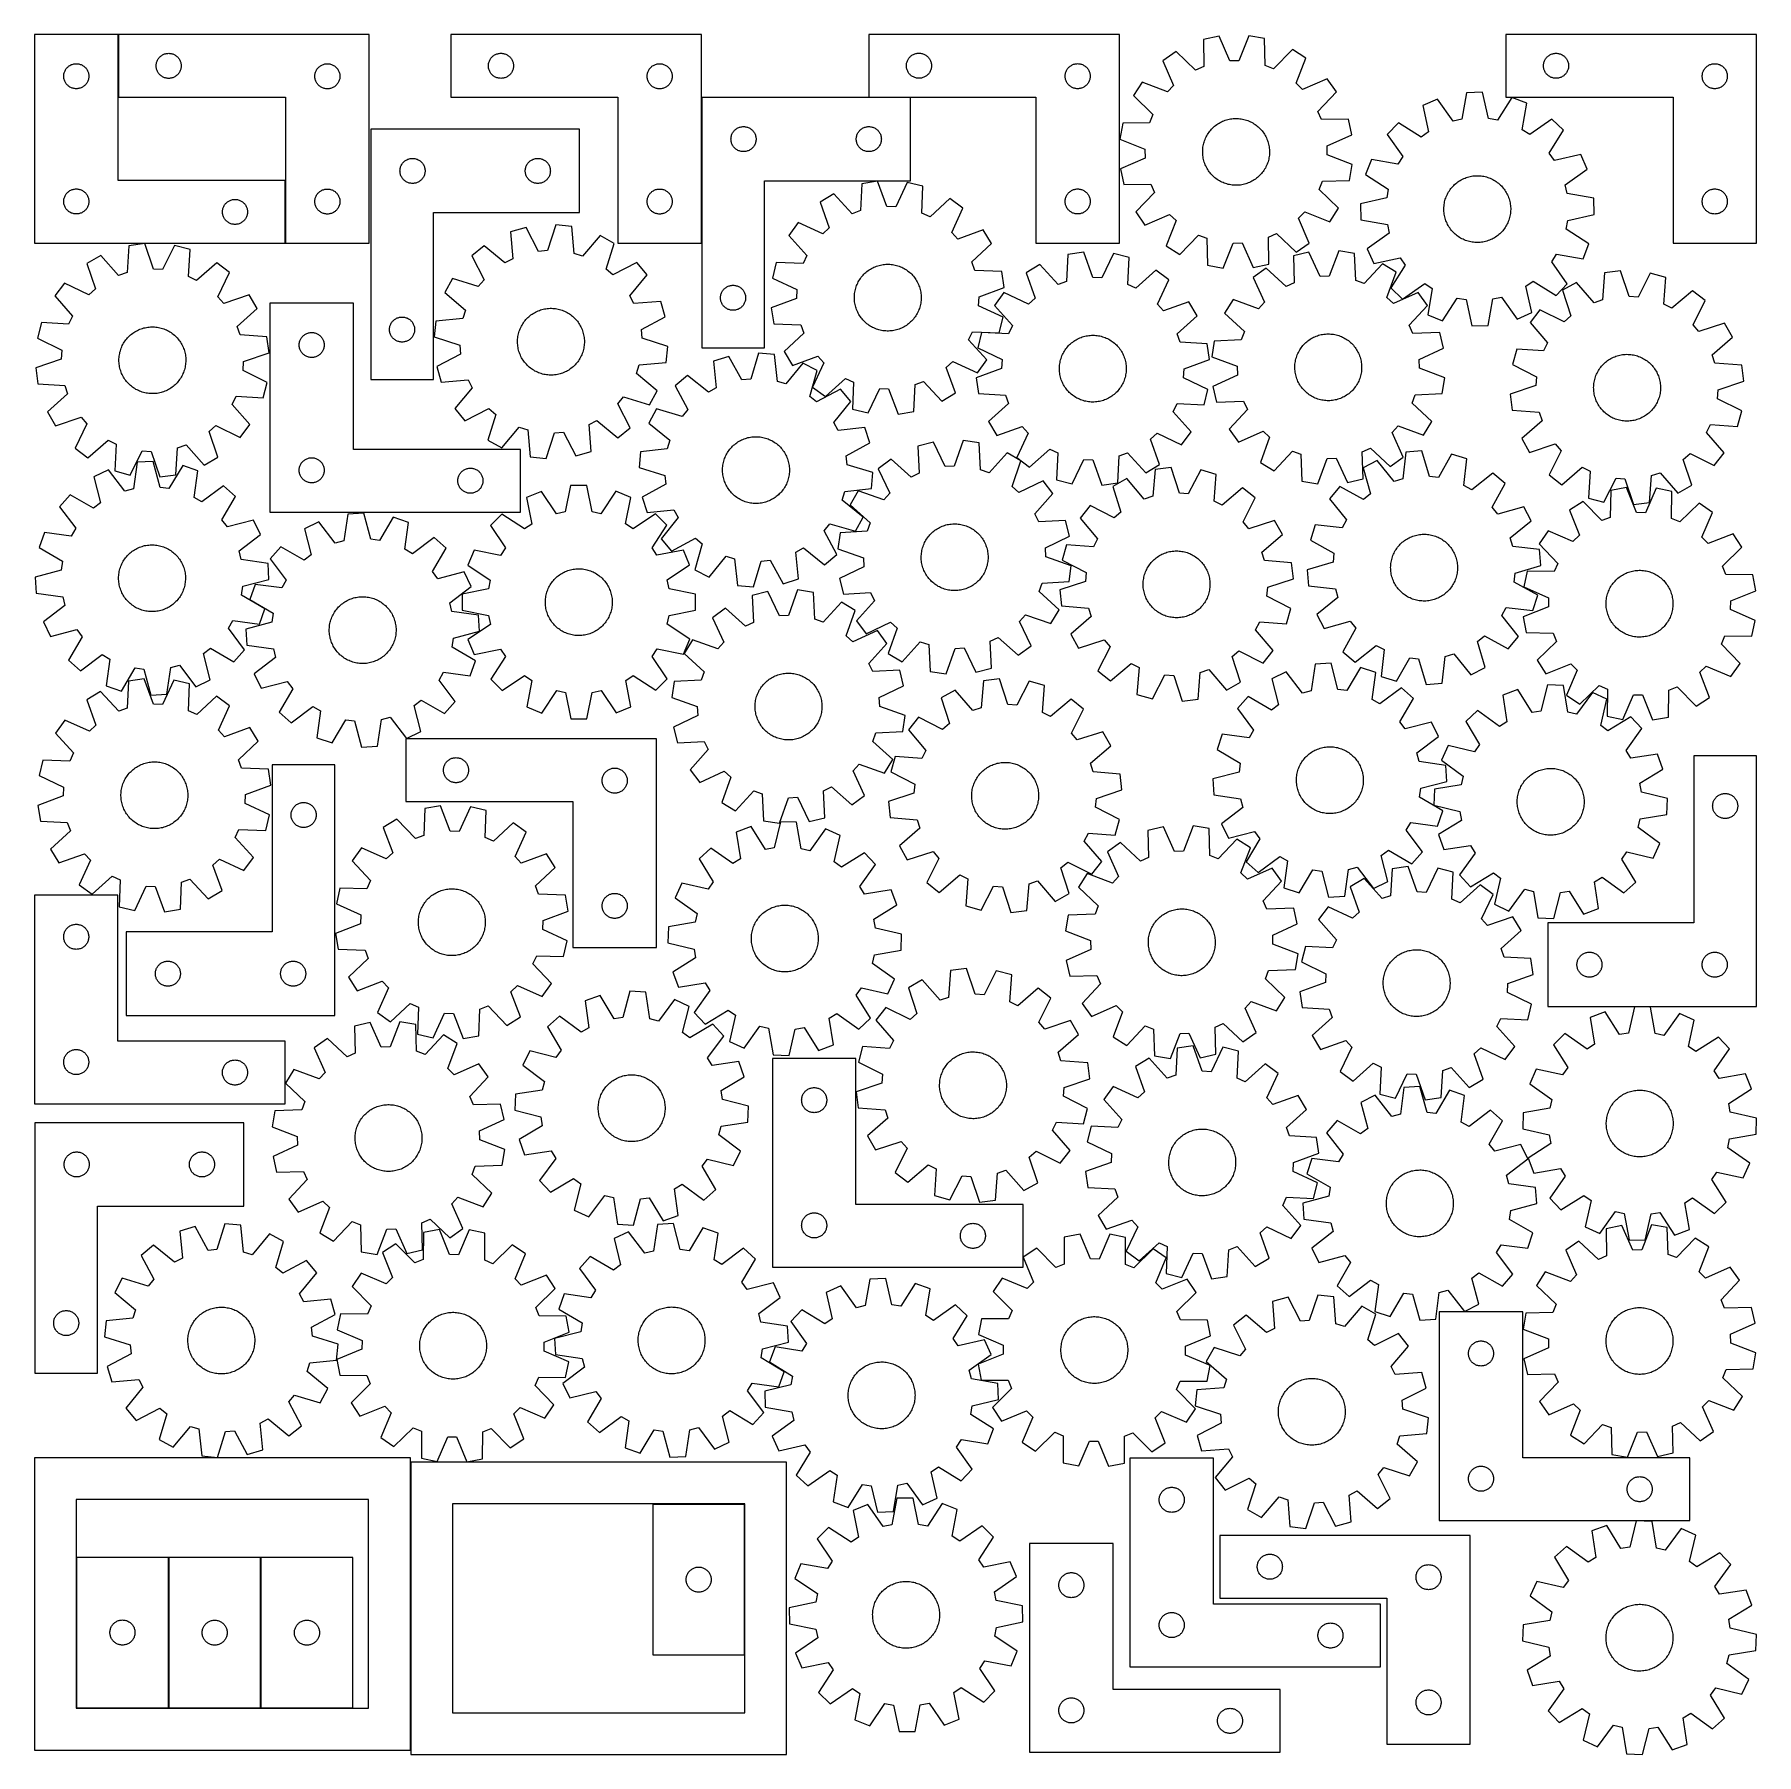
# Model space of a CAD drawing. Header units: millimetres. Extents: x 7 to 1243, y 7 to 1242.
import ezdxf

# ---------------------------------------------------------------- set-up
doc = ezdxf.new("R2010")
doc.units = ezdxf.units.MM
doc.layers.add('CUT', color=7, linetype='CONTINUOUS', true_color=0x000000)

msp = doc.modelspace()

# ---------------------------------------------------------------- linework, layer by layer
at = {"layer": 'CUT'}
for p, q in [((66.549375, 1242.451235), (6.549375, 1242.451235)), ((6.549375, 1242.451235), (6.549375, 1092.451235)), ((66.549375, 1137.451235), (66.549375, 1242.451235)), ((246.930475, 1242.398505), (66.930475, 1242.398505)), ((66.930475, 1242.398505), (66.930475, 1197.398505)), ((246.930475, 1092.398505), (246.930475, 1242.398505)), ((485.574701, 1242.409979), (305.574701, 1242.409979)), ((305.574701, 1242.409979), (305.574701, 1197.409979)), ((485.574701, 1092.409979), (485.574701, 1242.409979)), ((785.822992, 1242.470526), (605.822992, 1242.470526)), ((605.822992, 1242.470526), (605.822992, 1197.470526)), ((785.822992, 1092.470526), (785.822992, 1242.470526)), ((857.434671, 1241.18633), (846.162755, 1238.730853)), ((846.162755, 1238.730853), (846.447409, 1219.356608)), ((865.234375, 1223.449165), (857.434671, 1241.18633)), ((878.814362, 1241.574196), (871.663146, 1223.565794)), ((890.167925, 1239.529185), (878.814362, 1241.574196)), ((890.586193, 1220.157364), (890.167925, 1239.529185)), ((1243.472796, 1242.440741), (1063.472796, 1242.440741)), ((1063.472796, 1242.440741), (1063.472796, 1197.440741)), ((1243.472796, 1092.440741), (1243.472796, 1242.440741)), ((95.136247, 1224.398505), (95.447249, 1224.898637)), ((95.447249, 1224.898637), (95.790295, 1225.377357)), ((95.790295, 1225.377357), (96.163917, 1225.832617)), ((96.163917, 1225.832617), (96.566514, 1226.262466)), ((96.566514, 1226.262466), (96.996363, 1226.665063)), ((96.996363, 1226.665063), (97.451622, 1227.038685)), ((97.451622, 1227.038685), (97.930343, 1227.381731)), ((97.930343, 1227.381731), (98.430475, 1227.692733)), ((98.430475, 1227.692733), (98.949877, 1227.970359)), ((98.949877, 1227.970359), (99.486324, 1228.21342)), ((99.486324, 1228.21342), (100.03752, 1228.420876)), ((100.03752, 1228.420876), (100.601104, 1228.591837)), ((100.601104, 1228.591837), (101.174662, 1228.725572)), ((101.174662, 1228.725572), (101.75574, 1228.821508)), ((101.75574, 1228.821508), (102.341847, 1228.879235)), ((102.341847, 1228.879235), (102.930475, 1228.898505)), ((102.930475, 1228.898505), (103.519104, 1228.879235)), ((103.519104, 1228.879235), (104.105211, 1228.821508)), ((104.105211, 1228.821508), (104.686288, 1228.725572)), ((104.686288, 1228.725572), (105.259847, 1228.591837)), ((105.259847, 1228.591837), (105.823431, 1228.420876)), ((105.823431, 1228.420876), (106.374626, 1228.21342)), ((106.374626, 1228.21342), (106.911074, 1227.970359)), ((106.911074, 1227.970359), (107.430475, 1227.692733)), ((107.430475, 1227.692733), (107.930607, 1227.381731)), ((107.930607, 1227.381731), (108.409328, 1227.038685)), ((108.409328, 1227.038685), (108.864588, 1226.665063)), ((108.864588, 1226.665063), (109.294436, 1226.262466)), ((109.294436, 1226.262466), (109.697034, 1225.832617)), ((109.697034, 1225.832617), (110.070655, 1225.377357)), ((110.070655, 1225.377357), (110.413702, 1224.898637)), ((110.413702, 1224.898637), (110.724704, 1224.398505)), ((333.780473, 1224.409979), (334.091475, 1224.910111)), ((334.091475, 1224.910111), (334.434521, 1225.388832)), ((334.434521, 1225.388832), (334.808143, 1225.844091)), ((334.808143, 1225.844091), (335.21074, 1226.27394)), ((335.21074, 1226.27394), (335.640589, 1226.676537)), ((335.640589, 1226.676537), (336.095849, 1227.050159)), ((336.095849, 1227.050159), (336.574569, 1227.393206)), ((336.574569, 1227.393206), (337.074701, 1227.704208)), ((337.074701, 1227.704208), (337.594103, 1227.981834)), ((337.594103, 1227.981834), (338.130551, 1228.224895)), ((338.130551, 1228.224895), (338.681746, 1228.43235)), ((338.681746, 1228.43235), (339.24533, 1228.603312)), ((339.24533, 1228.603312), (339.818889, 1228.737047)), ((339.818889, 1228.737047), (340.399966, 1228.832983)), ((340.399966, 1228.832983), (340.986073, 1228.890709)), ((340.986073, 1228.890709), (341.574701, 1228.909979)), ((341.574701, 1228.909979), (342.16333, 1228.890709)), ((342.16333, 1228.890709), (342.749437, 1228.832983)), ((342.749437, 1228.832983), (343.330514, 1228.737047)), ((343.330514, 1228.737047), (343.904073, 1228.603312)), ((343.904073, 1228.603312), (344.467657, 1228.43235)), ((344.467657, 1228.43235), (345.018852, 1228.224895)), ((345.018852, 1228.224895), (345.5553, 1227.981834)), ((345.5553, 1227.981834), (346.074701, 1227.704208)), ((346.074701, 1227.704208), (346.574834, 1227.393206)), ((346.574834, 1227.393206), (347.053554, 1227.050159)), ((347.053554, 1227.050159), (347.508814, 1226.676537)), ((347.508814, 1226.676537), (347.938662, 1226.27394)), ((347.938662, 1226.27394), (348.34126, 1225.844091)), ((348.34126, 1225.844091), (348.714881, 1225.388832)), ((348.714881, 1225.388832), (349.057928, 1224.910111)), ((349.057928, 1224.910111), (349.36893, 1224.409979)), ((634.028764, 1224.470526), (634.339766, 1224.970658)), ((634.339766, 1224.970658), (634.682812, 1225.449379)), ((634.682812, 1225.449379), (635.056434, 1225.904638)), ((635.056434, 1225.904638), (635.459031, 1226.334487)), ((635.459031, 1226.334487), (635.88888, 1226.737084)), ((635.88888, 1226.737084), (636.34414, 1227.110706)), ((636.34414, 1227.110706), (636.82286, 1227.453752)), ((636.82286, 1227.453752), (637.322992, 1227.764755)), ((637.322992, 1227.764755), (637.842394, 1228.042381)), ((637.842394, 1228.042381), (638.378842, 1228.285442)), ((638.378842, 1228.285442), (638.930037, 1228.492897)), ((638.930037, 1228.492897), (639.493621, 1228.663858)), ((639.493621, 1228.663858), (640.06718, 1228.797594)), ((640.06718, 1228.797594), (640.648257, 1228.89353)), ((640.648257, 1228.89353), (641.234364, 1228.951256)), ((641.234364, 1228.951256), (641.822992, 1228.970526)), ((641.822992, 1228.970526), (642.411621, 1228.951256)), ((642.411621, 1228.951256), (642.997728, 1228.89353)), ((642.997728, 1228.89353), (643.578805, 1228.797594)), ((643.578805, 1228.797594), (644.152364, 1228.663858)), ((644.152364, 1228.663858), (644.715948, 1228.492897)), ((644.715948, 1228.492897), (645.267143, 1228.285442)), ((645.267143, 1228.285442), (645.803591, 1228.042381)), ((645.803591, 1228.042381), (646.322992, 1227.764755)), ((646.322992, 1227.764755), (646.823125, 1227.453752)), ((646.823125, 1227.453752), (647.301845, 1227.110706)), ((647.301845, 1227.110706), (647.757105, 1226.737084)), ((647.757105, 1226.737084), (648.186953, 1226.334487)), ((648.186953, 1226.334487), (648.589551, 1225.904638)), ((648.589551, 1225.904638), (648.963173, 1225.449379)), ((648.963173, 1225.449379), (649.306219, 1224.970658)), ((649.306219, 1224.970658), (649.617221, 1224.470526)), ((826.558926, 1230.190859), (817.084703, 1223.608718)), ((840.552632, 1216.788673), (826.558926, 1230.190859)), ((910.068613, 1231.705873), (896.570234, 1217.804931)), ((919.775346, 1225.471709), (910.068613, 1231.705873)), ((912.7485, 1207.414415), (919.775346, 1225.471709)), ((1091.678567, 1224.440741), (1091.989569, 1224.940873)), ((1091.989569, 1224.940873), (1092.332616, 1225.419594)), ((1092.332616, 1225.419594), (1092.706237, 1225.874853)), ((1092.706237, 1225.874853), (1093.108835, 1226.304702)), ((1093.108835, 1226.304702), (1093.538683, 1226.707299)), ((1093.538683, 1226.707299), (1093.993943, 1227.080921)), ((1093.993943, 1227.080921), (1094.472664, 1227.423967)), ((1094.472664, 1227.423967), (1094.972796, 1227.734969)), ((1094.972796, 1227.734969), (1095.492197, 1228.012596)), ((1095.492197, 1228.012596), (1096.028645, 1228.255657)), ((1096.028645, 1228.255657), (1096.57984, 1228.463112)), ((1096.57984, 1228.463112), (1097.143424, 1228.634073)), ((1097.143424, 1228.634073), (1097.716983, 1228.767808)), ((1097.716983, 1228.767808), (1098.29806, 1228.863745)), ((1098.29806, 1228.863745), (1098.884167, 1228.921471)), ((1098.884167, 1228.921471), (1099.472796, 1228.940741)), ((1099.472796, 1228.940741), (1100.061424, 1228.921471)), ((1100.061424, 1228.921471), (1100.647531, 1228.863745)), ((1100.647531, 1228.863745), (1101.228609, 1228.767808)), ((1101.228609, 1228.767808), (1101.802167, 1228.634073)), ((1101.802167, 1228.634073), (1102.365751, 1228.463112)), ((1102.365751, 1228.463112), (1102.916947, 1228.255657)), ((1102.916947, 1228.255657), (1103.453394, 1228.012596)), ((1103.453394, 1228.012596), (1103.972796, 1227.734969)), ((1103.972796, 1227.734969), (1104.472928, 1227.423967)), ((1104.472928, 1227.423967), (1104.951648, 1227.080921)), ((1104.951648, 1227.080921), (1105.406908, 1226.707299)), ((1105.406908, 1226.707299), (1105.836757, 1226.304702)), ((1105.836757, 1226.304702), (1106.239354, 1225.874853)), ((1106.239354, 1225.874853), (1106.612976, 1225.419594)), ((1106.612976, 1225.419594), (1106.956022, 1224.940873)), ((1106.956022, 1224.940873), (1107.267024, 1224.440741)), ((27.549375, 1212.451235), (27.568645, 1213.039863)), ((27.568645, 1211.862607), (27.549375, 1212.451235)), ((27.568645, 1213.039863), (27.626371, 1213.625971)), ((27.626371, 1213.625971), (27.722307, 1214.207048)), ((27.722307, 1214.207048), (27.856042, 1214.780607)), ((27.856042, 1214.780607), (28.027004, 1215.344191)), ((28.027004, 1215.344191), (28.234459, 1215.895386)), ((28.234459, 1215.895386), (28.47752, 1216.431834)), ((28.47752, 1216.431834), (28.755146, 1216.951235)), ((28.755146, 1216.951235), (29.066148, 1217.451367)), ((29.066148, 1217.451367), (29.409195, 1217.930088)), ((29.409195, 1217.930088), (29.782817, 1218.385348)), ((29.782817, 1218.385348), (30.185414, 1218.815196)), ((30.185414, 1218.815196), (30.615263, 1219.217794)), ((30.615263, 1219.217794), (31.070522, 1219.591415)), ((31.070522, 1219.591415), (31.549243, 1219.934462)), ((31.549243, 1219.934462), (32.049375, 1220.245464)), ((32.049375, 1220.245464), (32.568777, 1220.52309)), ((32.568777, 1220.52309), (33.105224, 1220.766151)), ((33.105224, 1220.766151), (33.65642, 1220.973606)), ((33.65642, 1220.973606), (34.220004, 1221.144568)), ((34.220004, 1221.144568), (34.793562, 1221.278303)), ((34.793562, 1221.278303), (35.374639, 1221.374239)), ((35.374639, 1221.374239), (35.960747, 1221.431966)), ((35.960747, 1221.431966), (36.549375, 1221.451235)), ((36.549375, 1221.451235), (37.138003, 1221.431966)), ((37.138003, 1221.431966), (37.724111, 1221.374239)), ((37.724111, 1221.374239), (38.305188, 1221.278303)), ((38.305188, 1221.278303), (38.878746, 1221.144568)), ((38.878746, 1221.144568), (39.44233, 1220.973606)), ((39.44233, 1220.973606), (39.993526, 1220.766151)), ((39.993526, 1220.766151), (40.529973, 1220.52309)), ((40.529973, 1220.52309), (41.049375, 1220.245464)), ((41.049375, 1220.245464), (41.549507, 1219.934462)), ((41.549507, 1219.934462), (42.028228, 1219.591415)), ((42.028228, 1219.591415), (42.483487, 1219.217794)), ((42.483487, 1219.217794), (42.913336, 1218.815196)), ((42.913336, 1218.815196), (43.315933, 1218.385348)), ((43.315933, 1218.385348), (43.689555, 1217.930088)), ((43.689555, 1217.930088), (44.032601, 1217.451367)), ((44.032601, 1217.451367), (44.343604, 1216.951235)), ((44.343604, 1216.951235), (44.62123, 1216.431834)), ((44.62123, 1216.431834), (44.864291, 1215.895386)), ((44.864291, 1215.895386), (45.071746, 1215.344191)), ((45.071746, 1215.344191), (45.242707, 1214.780607)), ((45.242707, 1214.780607), (45.376442, 1214.207048)), ((45.376442, 1214.207048), (45.472379, 1213.625971)), ((45.472379, 1213.625971), (45.530105, 1213.039863)), ((45.530105, 1213.039863), (45.549375, 1212.451235)), ((45.549375, 1212.451235), (45.530105, 1211.862607)), ((93.930475, 1219.898505), (93.949745, 1220.487133)), ((93.949745, 1219.309876), (93.930475, 1219.898505)), ((93.949745, 1220.487133), (94.007472, 1221.07324)), ((94.007472, 1218.723769), (93.949745, 1219.309876)), ((94.007472, 1221.07324), (94.103408, 1221.654317)), ((94.103408, 1218.142692), (94.007472, 1218.723769)), ((94.103408, 1221.654317), (94.237143, 1222.227876)), ((94.237143, 1217.569133), (94.103408, 1218.142692)), ((94.237143, 1222.227876), (94.408104, 1222.79146)), ((94.408104, 1217.005549), (94.237143, 1217.569133)), ((94.408104, 1222.79146), (94.61556, 1223.342655)), ((94.61556, 1216.454354), (94.408104, 1217.005549)), ((94.61556, 1223.342655), (94.858621, 1223.879103)), ((94.858621, 1215.917906), (94.61556, 1216.454354)), ((94.858621, 1223.879103), (95.136247, 1224.398505)), ((95.136247, 1215.398505), (94.858621, 1215.917906)), ((95.447249, 1214.898372), (95.136247, 1215.398505)), ((95.790295, 1214.419652), (95.447249, 1214.898372)), ((96.163917, 1213.964392), (95.790295, 1214.419652)), ((96.566514, 1213.534543), (96.163917, 1213.964392)), ((96.996363, 1213.131946), (96.566514, 1213.534543)), ((97.451622, 1212.758324), (96.996363, 1213.131946)), ((97.930343, 1212.415278), (97.451622, 1212.758324)), ((98.430475, 1212.104276), (97.930343, 1212.415278)), ((107.930607, 1212.415278), (107.430475, 1212.104276)), ((108.409328, 1212.758324), (107.930607, 1212.415278)), ((108.864588, 1213.131946), (108.409328, 1212.758324)), ((109.294436, 1213.534543), (108.864588, 1213.131946)), ((109.697034, 1213.964392), (109.294436, 1213.534543)), ((110.070655, 1214.419652), (109.697034, 1213.964392)), ((110.413702, 1214.898372), (110.070655, 1214.419652)), ((110.724704, 1215.398505), (110.413702, 1214.898372)), ((110.724704, 1224.398505), (111.00233, 1223.879103)), ((111.00233, 1215.917906), (110.724704, 1215.398505)), ((111.00233, 1223.879103), (111.245391, 1223.342655)), ((111.245391, 1216.454354), (111.00233, 1215.917906)), ((111.245391, 1223.342655), (111.452847, 1222.79146)), ((111.452847, 1217.005549), (111.245391, 1216.454354)), ((111.452847, 1222.79146), (111.623808, 1222.227876)), ((111.623808, 1217.569133), (111.452847, 1217.005549)), ((111.623808, 1222.227876), (111.757543, 1221.654317)), ((111.757543, 1218.142692), (111.623808, 1217.569133)), ((111.757543, 1221.654317), (111.853479, 1221.07324)), ((111.853479, 1218.723769), (111.757543, 1218.142692)), ((111.853479, 1221.07324), (111.911206, 1220.487133)), ((111.911206, 1219.309876), (111.853479, 1218.723769)), ((111.911206, 1220.487133), (111.930475, 1219.898505)), ((111.930475, 1219.898505), (111.911206, 1219.309876)), ((207.930475, 1212.398505), (207.949745, 1212.987133)), ((207.949745, 1211.809876), (207.930475, 1212.398505)), ((207.949745, 1212.987133), (208.007472, 1213.57324)), ((208.007472, 1213.57324), (208.103408, 1214.154317)), ((208.103408, 1214.154317), (208.237143, 1214.727876)), ((208.237143, 1214.727876), (208.408104, 1215.29146)), ((208.408104, 1215.29146), (208.61556, 1215.842655)), ((208.61556, 1215.842655), (208.858621, 1216.379103)), ((208.858621, 1216.379103), (209.136247, 1216.898505)), ((209.136247, 1216.898505), (209.447249, 1217.398637)), ((209.447249, 1217.398637), (209.790295, 1217.877357)), ((209.790295, 1217.877357), (210.163917, 1218.332617)), ((210.163917, 1218.332617), (210.566514, 1218.762466)), ((210.566514, 1218.762466), (210.996363, 1219.165063)), ((210.996363, 1219.165063), (211.451622, 1219.538685)), ((211.451622, 1219.538685), (211.930343, 1219.881731)), ((211.930343, 1219.881731), (212.430475, 1220.192733)), ((212.430475, 1220.192733), (212.949877, 1220.470359)), ((212.949877, 1220.470359), (213.486324, 1220.71342)), ((213.486324, 1220.71342), (214.03752, 1220.920876)), ((214.03752, 1220.920876), (214.601104, 1221.091837)), ((214.601104, 1221.091837), (215.174662, 1221.225572)), ((215.174662, 1221.225572), (215.75574, 1221.321508)), ((215.75574, 1221.321508), (216.341847, 1221.379235)), ((216.341847, 1221.379235), (216.930475, 1221.398505)), ((216.930475, 1221.398505), (217.519104, 1221.379235)), ((217.519104, 1221.379235), (218.105211, 1221.321508)), ((218.105211, 1221.321508), (218.686288, 1221.225572)), ((218.686288, 1221.225572), (219.259847, 1221.091837)), ((219.259847, 1221.091837), (219.823431, 1220.920876)), ((219.823431, 1220.920876), (220.374626, 1220.71342)), ((220.374626, 1220.71342), (220.911074, 1220.470359)), ((220.911074, 1220.470359), (221.430475, 1220.192733)), ((221.430475, 1220.192733), (221.930607, 1219.881731)), ((221.930607, 1219.881731), (222.409328, 1219.538685)), ((222.409328, 1219.538685), (222.864588, 1219.165063)), ((222.864588, 1219.165063), (223.294436, 1218.762466)), ((223.294436, 1218.762466), (223.697034, 1218.332617)), ((223.697034, 1218.332617), (224.070655, 1217.877357)), ((224.070655, 1217.877357), (224.413702, 1217.398637)), ((224.413702, 1217.398637), (224.724704, 1216.898505)), ((224.724704, 1216.898505), (225.00233, 1216.379103)), ((225.00233, 1216.379103), (225.245391, 1215.842655)), ((225.245391, 1215.842655), (225.452847, 1215.29146)), ((225.452847, 1215.29146), (225.623808, 1214.727876)), ((225.623808, 1214.727876), (225.757543, 1214.154317)), ((225.757543, 1214.154317), (225.853479, 1213.57324)), ((225.853479, 1213.57324), (225.911206, 1212.987133)), ((225.911206, 1212.987133), (225.930475, 1212.398505)), ((225.930475, 1212.398505), (225.911206, 1211.809876)), ((332.574701, 1219.909979), (332.593971, 1220.498607)), ((332.593971, 1219.321351), (332.574701, 1219.909979)), ((332.593971, 1220.498607), (332.651698, 1221.084715)), ((332.651698, 1218.735243), (332.593971, 1219.321351)), ((332.651698, 1221.084715), (332.747634, 1221.665792)), ((332.747634, 1218.154166), (332.651698, 1218.735243)), ((332.747634, 1221.665792), (332.881369, 1222.239351)), ((332.881369, 1217.580608), (332.747634, 1218.154166)), ((332.881369, 1222.239351), (333.05233, 1222.802934)), ((333.05233, 1217.017024), (332.881369, 1217.580608)), ((333.05233, 1222.802934), (333.259786, 1223.35413)), ((333.259786, 1216.465828), (333.05233, 1217.017024)), ((333.259786, 1223.35413), (333.502847, 1223.890577)), ((333.502847, 1215.929381), (333.259786, 1216.465828)), ((333.502847, 1223.890577), (333.780473, 1224.409979)), ((333.780473, 1215.409979), (333.502847, 1215.929381)), ((334.091475, 1214.909847), (333.780473, 1215.409979)), ((334.434521, 1214.431126), (334.091475, 1214.909847)), ((334.808143, 1213.975867), (334.434521, 1214.431126)), ((335.21074, 1213.546018), (334.808143, 1213.975867)), ((335.640589, 1213.143421), (335.21074, 1213.546018)), ((336.095849, 1212.769799), (335.640589, 1213.143421)), ((336.574569, 1212.426753), (336.095849, 1212.769799)), ((337.074701, 1212.11575), (336.574569, 1212.426753)), ((346.574834, 1212.426753), (346.074701, 1212.11575)), ((347.053554, 1212.769799), (346.574834, 1212.426753)), ((347.508814, 1213.143421), (347.053554, 1212.769799)), ((347.938662, 1213.546018), (347.508814, 1213.143421)), ((348.34126, 1213.975867), (347.938662, 1213.546018)), ((348.714881, 1214.431126), (348.34126, 1213.975867)), ((349.057928, 1214.909847), (348.714881, 1214.431126)), ((349.36893, 1215.409979), (349.057928, 1214.909847)), ((349.36893, 1224.409979), (349.646556, 1223.890577)), ((349.646556, 1215.929381), (349.36893, 1215.409979)), ((349.646556, 1223.890577), (349.889617, 1223.35413)), ((349.889617, 1216.465828), (349.646556, 1215.929381)), ((349.889617, 1223.35413), (350.097073, 1222.802934)), ((350.097073, 1217.017024), (349.889617, 1216.465828)), ((350.097073, 1222.802934), (350.268034, 1222.239351)), ((350.268034, 1217.580608), (350.097073, 1217.017024)), ((350.268034, 1222.239351), (350.401769, 1221.665792)), ((350.401769, 1218.154166), (350.268034, 1217.580608)), ((350.401769, 1221.665792), (350.497705, 1221.084715)), ((350.497705, 1218.735243), (350.401769, 1218.154166)), ((350.497705, 1221.084715), (350.555432, 1220.498607)), ((350.555432, 1219.321351), (350.497705, 1218.735243)), ((350.555432, 1220.498607), (350.574701, 1219.909979)), ((350.574701, 1219.909979), (350.555432, 1219.321351)), ((446.574701, 1212.409979), (446.593971, 1212.998607)), ((446.593971, 1211.821351), (446.574701, 1212.409979)), ((446.593971, 1212.998607), (446.651698, 1213.584715)), ((446.651698, 1213.584715), (446.747634, 1214.165792)), ((446.747634, 1214.165792), (446.881369, 1214.739351)), ((446.881369, 1214.739351), (447.05233, 1215.302934)), ((447.05233, 1215.302934), (447.259786, 1215.85413)), ((447.259786, 1215.85413), (447.502847, 1216.390577)), ((447.502847, 1216.390577), (447.780473, 1216.909979)), ((447.780473, 1216.909979), (448.091475, 1217.410111)), ((448.091475, 1217.410111), (448.434521, 1217.888832)), ((448.434521, 1217.888832), (448.808143, 1218.344091)), ((448.808143, 1218.344091), (449.21074, 1218.77394)), ((449.21074, 1218.77394), (449.640589, 1219.176537)), ((449.640589, 1219.176537), (450.095849, 1219.550159)), ((450.095849, 1219.550159), (450.574569, 1219.893206)), ((450.574569, 1219.893206), (451.074701, 1220.204208)), ((451.074701, 1220.204208), (451.594103, 1220.481834)), ((451.594103, 1220.481834), (452.130551, 1220.724895)), ((452.130551, 1220.724895), (452.681746, 1220.93235)), ((452.681746, 1220.93235), (453.24533, 1221.103312)), ((453.24533, 1221.103312), (453.818889, 1221.237047)), ((453.818889, 1221.237047), (454.399966, 1221.332983)), ((454.399966, 1221.332983), (454.986073, 1221.390709)), ((454.986073, 1221.390709), (455.574701, 1221.409979)), ((455.574701, 1221.409979), (456.16333, 1221.390709)), ((456.16333, 1221.390709), (456.749437, 1221.332983)), ((456.749437, 1221.332983), (457.330514, 1221.237047)), ((457.330514, 1221.237047), (457.904073, 1221.103312)), ((457.904073, 1221.103312), (458.467657, 1220.93235)), ((458.467657, 1220.93235), (459.018852, 1220.724895)), ((459.018852, 1220.724895), (459.5553, 1220.481834)), ((459.5553, 1220.481834), (460.074701, 1220.204208)), ((460.074701, 1220.204208), (460.574834, 1219.893206)), ((460.574834, 1219.893206), (461.053554, 1219.550159)), ((461.053554, 1219.550159), (461.508814, 1219.176537)), ((461.508814, 1219.176537), (461.938662, 1218.77394)), ((461.938662, 1218.77394), (462.34126, 1218.344091)), ((462.34126, 1218.344091), (462.714881, 1217.888832)), ((462.714881, 1217.888832), (463.057928, 1217.410111)), ((463.057928, 1217.410111), (463.36893, 1216.909979)), ((463.36893, 1216.909979), (463.646556, 1216.390577)), ((463.646556, 1216.390577), (463.889617, 1215.85413)), ((463.889617, 1215.85413), (464.097073, 1215.302934)), ((464.097073, 1215.302934), (464.268034, 1214.739351)), ((464.268034, 1214.739351), (464.401769, 1214.165792)), ((464.401769, 1214.165792), (464.497705, 1213.584715)), ((464.497705, 1213.584715), (464.555432, 1212.998607)), ((464.555432, 1212.998607), (464.574701, 1212.409979)), ((464.574701, 1212.409979), (464.555432, 1211.821351)), ((632.822992, 1219.970526), (632.842262, 1220.559154)), ((632.842262, 1219.381898), (632.822992, 1219.970526)), ((632.842262, 1220.559154), (632.899989, 1221.145262)), ((632.899989, 1218.79579), (632.842262, 1219.381898)), ((632.899989, 1221.145262), (632.995925, 1221.726339)), ((632.995925, 1218.214713), (632.899989, 1218.79579)), ((632.995925, 1221.726339), (633.12966, 1222.299897)), ((633.12966, 1217.641155), (632.995925, 1218.214713)), ((633.12966, 1222.299897), (633.300621, 1222.863481)), ((633.300621, 1217.077571), (633.12966, 1217.641155)), ((633.300621, 1222.863481), (633.508077, 1223.414677)), ((633.508077, 1216.526375), (633.300621, 1217.077571)), ((633.508077, 1223.414677), (633.751138, 1223.951124)), ((633.751138, 1215.989928), (633.508077, 1216.526375)), ((633.751138, 1223.951124), (634.028764, 1224.470526)), ((634.028764, 1215.470526), (633.751138, 1215.989928)), ((634.339766, 1214.970394), (634.028764, 1215.470526)), ((634.682812, 1214.491673), (634.339766, 1214.970394)), ((635.056434, 1214.036414), (634.682812, 1214.491673)), ((635.459031, 1213.606565), (635.056434, 1214.036414)), ((635.88888, 1213.203968), (635.459031, 1213.606565)), ((636.34414, 1212.830346), (635.88888, 1213.203968)), ((636.82286, 1212.487299), (636.34414, 1212.830346)), ((637.322992, 1212.176297), (636.82286, 1212.487299)), ((646.823125, 1212.487299), (646.322992, 1212.176297)), ((647.301845, 1212.830346), (646.823125, 1212.487299)), ((647.757105, 1213.203968), (647.301845, 1212.830346)), ((648.186953, 1213.606565), (647.757105, 1213.203968)), ((648.589551, 1214.036414), (648.186953, 1213.606565)), ((648.963173, 1214.491673), (648.589551, 1214.036414)), ((649.306219, 1214.970394), (648.963173, 1214.491673)), ((649.617221, 1215.470526), (649.306219, 1214.970394)), ((649.617221, 1224.470526), (649.894847, 1223.951124)), ((649.894847, 1215.989928), (649.617221, 1215.470526)), ((649.894847, 1223.951124), (650.137908, 1223.414677)), ((650.137908, 1216.526375), (649.894847, 1215.989928)), ((650.137908, 1223.414677), (650.345364, 1222.863481)), ((650.345364, 1217.077571), (650.137908, 1216.526375)), ((650.345364, 1222.863481), (650.516325, 1222.299897)), ((650.516325, 1217.641155), (650.345364, 1217.077571)), ((650.516325, 1222.299897), (650.65006, 1221.726339)), ((650.65006, 1218.214713), (650.516325, 1217.641155)), ((650.65006, 1221.726339), (650.745996, 1221.145262)), ((650.745996, 1218.79579), (650.65006, 1218.214713)), ((650.745996, 1221.145262), (650.803723, 1220.559154)), ((650.803723, 1219.381898), (650.745996, 1218.79579)), ((650.803723, 1220.559154), (650.822992, 1219.970526)), ((650.822992, 1219.970526), (650.803723, 1219.381898)), ((746.822992, 1212.470526), (746.842262, 1213.059154)), ((746.842262, 1211.881898), (746.822992, 1212.470526)), ((746.842262, 1213.059154), (746.899989, 1213.645262)), ((746.899989, 1213.645262), (746.995925, 1214.226339)), ((746.995925, 1214.226339), (747.12966, 1214.799897)), ((747.12966, 1214.799897), (747.300621, 1215.363481)), ((747.300621, 1215.363481), (747.508077, 1215.914677)), ((747.508077, 1215.914677), (747.751138, 1216.451124)), ((747.751138, 1216.451124), (748.028764, 1216.970526)), ((748.028764, 1216.970526), (748.339766, 1217.470658)), ((748.339766, 1217.470658), (748.682812, 1217.949379)), ((748.682812, 1217.949379), (749.056434, 1218.404638)), ((749.056434, 1218.404638), (749.459031, 1218.834487)), ((749.459031, 1218.834487), (749.88888, 1219.237084)), ((749.88888, 1219.237084), (750.34414, 1219.610706)), ((750.34414, 1219.610706), (750.82286, 1219.953752)), ((750.82286, 1219.953752), (751.322992, 1220.264755)), ((751.322992, 1220.264755), (751.842394, 1220.542381)), ((751.842394, 1220.542381), (752.378842, 1220.785442)), ((752.378842, 1220.785442), (752.930037, 1220.992897)), ((752.930037, 1220.992897), (753.493621, 1221.163858)), ((753.493621, 1221.163858), (754.06718, 1221.297594)), ((754.06718, 1221.297594), (754.648257, 1221.39353)), ((754.648257, 1221.39353), (755.234364, 1221.451256)), ((755.234364, 1221.451256), (755.822992, 1221.470526)), ((755.822992, 1221.470526), (756.411621, 1221.451256)), ((756.411621, 1221.451256), (756.997728, 1221.39353)), ((756.997728, 1221.39353), (757.578805, 1221.297594)), ((757.578805, 1221.297594), (758.152364, 1221.163858)), ((758.152364, 1221.163858), (758.715948, 1220.992897)), ((758.715948, 1220.992897), (759.267143, 1220.785442)), ((759.267143, 1220.785442), (759.803591, 1220.542381)), ((759.803591, 1220.542381), (760.322992, 1220.264755)), ((760.322992, 1220.264755), (760.823125, 1219.953752)), ((760.823125, 1219.953752), (761.301845, 1219.610706)), ((761.301845, 1219.610706), (761.757105, 1219.237084)), ((761.757105, 1219.237084), (762.186953, 1218.834487)), ((762.186953, 1218.834487), (762.589551, 1218.404638)), ((762.589551, 1218.404638), (762.963173, 1217.949379)), ((762.963173, 1217.949379), (763.306219, 1217.470658)), ((763.306219, 1217.470658), (763.617221, 1216.970526)), ((763.617221, 1216.970526), (763.894847, 1216.451124)), ((763.894847, 1216.451124), (764.137908, 1215.914677)), ((764.137908, 1215.914677), (764.345364, 1215.363481)), ((764.345364, 1215.363481), (764.516325, 1214.799897)), ((764.516325, 1214.799897), (764.65006, 1214.226339)), ((764.65006, 1214.226339), (764.745996, 1213.645262)), ((764.745996, 1213.645262), (764.803723, 1213.059154)), ((764.803723, 1213.059154), (764.822992, 1212.470526)), ((764.822992, 1212.470526), (764.803723, 1211.881898)), ((817.084703, 1223.608718), (824.761893, 1205.818182)), ((846.447409, 1219.356608), (840.552632, 1216.788673)), ((871.663146, 1223.565794), (865.234375, 1223.449165)), ((896.570234, 1217.804931), (890.586193, 1220.157364)), ((1090.472796, 1219.940741), (1090.492065, 1220.529369)), ((1090.492065, 1219.352113), (1090.472796, 1219.940741)), ((1090.492065, 1220.529369), (1090.549792, 1221.115477)), ((1090.549792, 1218.766005), (1090.492065, 1219.352113)), ((1090.549792, 1221.115477), (1090.645728, 1221.696554)), ((1090.645728, 1218.184928), (1090.549792, 1218.766005)), ((1090.645728, 1221.696554), (1090.779463, 1222.270112)), ((1090.779463, 1217.611369), (1090.645728, 1218.184928)), ((1090.779463, 1222.270112), (1090.950424, 1222.833696)), ((1090.950424, 1217.047786), (1090.779463, 1217.611369)), ((1090.950424, 1222.833696), (1091.15788, 1223.384892)), ((1091.15788, 1216.49659), (1090.950424, 1217.047786)), ((1091.15788, 1223.384892), (1091.400941, 1223.921339)), ((1091.400941, 1215.960143), (1091.15788, 1216.49659)), ((1091.400941, 1223.921339), (1091.678567, 1224.440741)), ((1091.678567, 1215.440741), (1091.400941, 1215.960143)), ((1091.989569, 1214.940609), (1091.678567, 1215.440741)), ((1092.332616, 1214.461888), (1091.989569, 1214.940609)), ((1092.706237, 1214.006628), (1092.332616, 1214.461888)), ((1093.108835, 1213.57678), (1092.706237, 1214.006628)), ((1093.538683, 1213.174183), (1093.108835, 1213.57678)), ((1093.993943, 1212.800561), (1093.538683, 1213.174183)), ((1094.472664, 1212.457514), (1093.993943, 1212.800561)), ((1094.972796, 1212.146512), (1094.472664, 1212.457514)), ((1104.472928, 1212.457514), (1103.972796, 1212.146512)), ((1104.951648, 1212.800561), (1104.472928, 1212.457514)), ((1105.406908, 1213.174183), (1104.951648, 1212.800561)), ((1105.836757, 1213.57678), (1105.406908, 1213.174183)), ((1106.239354, 1214.006628), (1105.836757, 1213.57678)), ((1106.612976, 1214.461888), (1106.239354, 1214.006628)), ((1106.956022, 1214.940609), (1106.612976, 1214.461888)), ((1107.267024, 1215.440741), (1106.956022, 1214.940609)), ((1107.267024, 1224.440741), (1107.54465, 1223.921339)), ((1107.54465, 1215.960143), (1107.267024, 1215.440741)), ((1107.54465, 1223.921339), (1107.787711, 1223.384892)), ((1107.787711, 1216.49659), (1107.54465, 1215.960143)), ((1107.787711, 1223.384892), (1107.995167, 1222.833696)), ((1107.995167, 1217.047786), (1107.787711, 1216.49659)), ((1107.995167, 1222.833696), (1108.166128, 1222.270112)), ((1108.166128, 1217.611369), (1107.995167, 1217.047786)), ((1108.166128, 1222.270112), (1108.299863, 1221.696554)), ((1108.299863, 1218.184928), (1108.166128, 1217.611369)), ((1108.299863, 1221.696554), (1108.395799, 1221.115477)), ((1108.395799, 1218.766005), (1108.299863, 1218.184928)), ((1108.395799, 1221.115477), (1108.453526, 1220.529369)), ((1108.453526, 1219.352113), (1108.395799, 1218.766005)), ((1108.453526, 1220.529369), (1108.472796, 1219.940741)), ((1108.472796, 1219.940741), (1108.453526, 1219.352113)), ((1204.472796, 1212.440741), (1204.492065, 1213.029369)), ((1204.492065, 1211.852113), (1204.472796, 1212.440741)), ((1204.492065, 1213.029369), (1204.549792, 1213.615477)), ((1204.549792, 1213.615477), (1204.645728, 1214.196554)), ((1204.645728, 1214.196554), (1204.779463, 1214.770112)), ((1204.779463, 1214.770112), (1204.950424, 1215.333696)), ((1204.950424, 1215.333696), (1205.15788, 1215.884892)), ((1205.15788, 1215.884892), (1205.400941, 1216.421339)), ((1205.400941, 1216.421339), (1205.678567, 1216.940741)), ((1205.678567, 1216.940741), (1205.989569, 1217.440873)), ((1205.989569, 1217.440873), (1206.332616, 1217.919594)), ((1206.332616, 1217.919594), (1206.706237, 1218.374853)), ((1206.706237, 1218.374853), (1207.108835, 1218.804702)), ((1207.108835, 1218.804702), (1207.538683, 1219.207299)), ((1207.538683, 1219.207299), (1207.993943, 1219.580921)), ((1207.993943, 1219.580921), (1208.472664, 1219.923967)), ((1208.472664, 1219.923967), (1208.972796, 1220.234969)), ((1208.972796, 1220.234969), (1209.492197, 1220.512596)), ((1209.492197, 1220.512596), (1210.028645, 1220.755657)), ((1210.028645, 1220.755657), (1210.57984, 1220.963112)), ((1210.57984, 1220.963112), (1211.143424, 1221.134073)), ((1211.143424, 1221.134073), (1211.716983, 1221.267808)), ((1211.716983, 1221.267808), (1212.29806, 1221.363745)), ((1212.29806, 1221.363745), (1212.884167, 1221.421471)), ((1212.884167, 1221.421471), (1213.472796, 1221.440741)), ((1213.472796, 1221.440741), (1214.061424, 1221.421471)), ((1214.061424, 1221.421471), (1214.647531, 1221.363745)), ((1214.647531, 1221.363745), (1215.228609, 1221.267808)), ((1215.228609, 1221.267808), (1215.802167, 1221.134073)), ((1215.802167, 1221.134073), (1216.365751, 1220.963112)), ((1216.365751, 1220.963112), (1216.916947, 1220.755657)), ((1216.916947, 1220.755657), (1217.453394, 1220.512596)), ((1217.453394, 1220.512596), (1217.972796, 1220.234969)), ((1217.972796, 1220.234969), (1218.472928, 1219.923967)), ((1218.472928, 1219.923967), (1218.951648, 1219.580921)), ((1218.951648, 1219.580921), (1219.406908, 1219.207299)), ((1219.406908, 1219.207299), (1219.836757, 1218.804702)), ((1219.836757, 1218.804702), (1220.239354, 1218.374853)), ((1220.239354, 1218.374853), (1220.612976, 1217.919594)), ((1220.612976, 1217.919594), (1220.956022, 1217.440873)), ((1220.956022, 1217.440873), (1221.267024, 1216.940741)), ((1221.267024, 1216.940741), (1221.54465, 1216.421339)), ((1221.54465, 1216.421339), (1221.787711, 1215.884892)), ((1221.787711, 1215.884892), (1221.995167, 1215.333696)), ((1221.995167, 1215.333696), (1222.166128, 1214.770112)), ((1222.166128, 1214.770112), (1222.299863, 1214.196554)), ((1222.299863, 1214.196554), (1222.395799, 1213.615477)), ((1222.395799, 1213.615477), (1222.453526, 1213.029369)), ((1222.453526, 1213.029369), (1222.472796, 1212.440741)), ((1222.472796, 1212.440741), (1222.453526, 1211.852113)), ((27.626371, 1211.2765), (27.568645, 1211.862607)), ((27.722307, 1210.695422), (27.626371, 1211.2765)), ((27.856042, 1210.121864), (27.722307, 1210.695422)), ((28.027004, 1209.55828), (27.856042, 1210.121864)), ((28.234459, 1209.007084), (28.027004, 1209.55828)), ((28.47752, 1208.470637), (28.234459, 1209.007084)), ((28.755146, 1207.951235), (28.47752, 1208.470637)), ((29.066148, 1207.451103), (28.755146, 1207.951235)), ((29.409195, 1206.972382), (29.066148, 1207.451103)), ((29.782817, 1206.517123), (29.409195, 1206.972382)), ((30.185414, 1206.087274), (29.782817, 1206.517123)), ((30.615263, 1205.684677), (30.185414, 1206.087274)), ((31.070522, 1205.311055), (30.615263, 1205.684677)), ((31.549243, 1204.968009), (31.070522, 1205.311055)), ((32.049375, 1204.657007), (31.549243, 1204.968009)), ((32.568777, 1204.379381), (32.049375, 1204.657007)), ((33.105224, 1204.13632), (32.568777, 1204.379381)), ((33.65642, 1203.928864), (33.105224, 1204.13632)), ((34.220004, 1203.757903), (33.65642, 1203.928864)), ((34.793562, 1203.624168), (34.220004, 1203.757903)), ((35.374639, 1203.528232), (34.793562, 1203.624168)), ((35.960747, 1203.470505), (35.374639, 1203.528232)), ((36.549375, 1203.451235), (35.960747, 1203.470505)), ((37.138003, 1203.470505), (36.549375, 1203.451235)), ((37.724111, 1203.528232), (37.138003, 1203.470505)), ((38.305188, 1203.624168), (37.724111, 1203.528232)), ((38.878746, 1203.757903), (38.305188, 1203.624168)), ((39.44233, 1203.928864), (38.878746, 1203.757903)), ((39.993526, 1204.13632), (39.44233, 1203.928864)), ((40.529973, 1204.379381), (39.993526, 1204.13632)), ((41.049375, 1204.657007), (40.529973, 1204.379381)), ((41.549507, 1204.968009), (41.049375, 1204.657007)), ((42.028228, 1205.311055), (41.549507, 1204.968009)), ((42.483487, 1205.684677), (42.028228, 1205.311055)), ((42.913336, 1206.087274), (42.483487, 1205.684677)), ((43.315933, 1206.517123), (42.913336, 1206.087274)), ((43.689555, 1206.972382), (43.315933, 1206.517123)), ((44.032601, 1207.451103), (43.689555, 1206.972382)), ((44.343604, 1207.951235), (44.032601, 1207.451103)), ((44.62123, 1208.470637), (44.343604, 1207.951235)), ((44.864291, 1209.007084), (44.62123, 1208.470637)), ((45.071746, 1209.55828), (44.864291, 1209.007084)), ((45.242707, 1210.121864), (45.071746, 1209.55828)), ((45.376442, 1210.695422), (45.242707, 1210.121864)), ((45.472379, 1211.2765), (45.376442, 1210.695422)), ((45.530105, 1211.862607), (45.472379, 1211.2765)), ((98.949877, 1211.82665), (98.430475, 1212.104276)), ((99.486324, 1211.583589), (98.949877, 1211.82665)), ((100.03752, 1211.376133), (99.486324, 1211.583589)), ((100.601104, 1211.205172), (100.03752, 1211.376133)), ((101.174662, 1211.071437), (100.601104, 1211.205172)), ((101.75574, 1210.975501), (101.174662, 1211.071437)), ((102.341847, 1210.917774), (101.75574, 1210.975501)), ((102.930475, 1210.898505), (102.341847, 1210.917774)), ((103.519104, 1210.917774), (102.930475, 1210.898505)), ((104.105211, 1210.975501), (103.519104, 1210.917774)), ((104.686288, 1211.071437), (104.105211, 1210.975501)), ((105.259847, 1211.205172), (104.686288, 1211.071437)), ((105.823431, 1211.376133), (105.259847, 1211.205172)), ((106.374626, 1211.583589), (105.823431, 1211.376133)), ((106.911074, 1211.82665), (106.374626, 1211.583589)), ((107.430475, 1212.104276), (106.911074, 1211.82665)), ((208.007472, 1211.223769), (207.949745, 1211.809876)), ((208.103408, 1210.642692), (208.007472, 1211.223769)), ((208.237143, 1210.069133), (208.103408, 1210.642692)), ((208.408104, 1209.505549), (208.237143, 1210.069133)), ((208.61556, 1208.954354), (208.408104, 1209.505549)), ((208.858621, 1208.417906), (208.61556, 1208.954354)), ((209.136247, 1207.898505), (208.858621, 1208.417906)), ((209.447249, 1207.398372), (209.136247, 1207.898505)), ((209.790295, 1206.919652), (209.447249, 1207.398372)), ((210.163917, 1206.464392), (209.790295, 1206.919652)), ((210.566514, 1206.034543), (210.163917, 1206.464392)), ((210.996363, 1205.631946), (210.566514, 1206.034543)), ((211.451622, 1205.258324), (210.996363, 1205.631946)), ((211.930343, 1204.915278), (211.451622, 1205.258324)), ((212.430475, 1204.604276), (211.930343, 1204.915278)), ((212.949877, 1204.32665), (212.430475, 1204.604276)), ((213.486324, 1204.083589), (212.949877, 1204.32665)), ((214.03752, 1203.876133), (213.486324, 1204.083589)), ((214.601104, 1203.705172), (214.03752, 1203.876133)), ((215.174662, 1203.571437), (214.601104, 1203.705172)), ((215.75574, 1203.475501), (215.174662, 1203.571437)), ((216.341847, 1203.417774), (215.75574, 1203.475501)), ((216.930475, 1203.398505), (216.341847, 1203.417774)), ((217.519104, 1203.417774), (216.930475, 1203.398505)), ((218.105211, 1203.475501), (217.519104, 1203.417774)), ((218.686288, 1203.571437), (218.105211, 1203.475501)), ((219.259847, 1203.705172), (218.686288, 1203.571437)), ((219.823431, 1203.876133), (219.259847, 1203.705172)), ((220.374626, 1204.083589), (219.823431, 1203.876133)), ((220.911074, 1204.32665), (220.374626, 1204.083589)), ((221.430475, 1204.604276), (220.911074, 1204.32665)), ((221.930607, 1204.915278), (221.430475, 1204.604276)), ((222.409328, 1205.258324), (221.930607, 1204.915278)), ((222.864588, 1205.631946), (222.409328, 1205.258324)), ((223.294436, 1206.034543), (222.864588, 1205.631946)), ((223.697034, 1206.464392), (223.294436, 1206.034543)), ((224.070655, 1206.919652), (223.697034, 1206.464392)), ((224.413702, 1207.398372), (224.070655, 1206.919652)), ((224.724704, 1207.898505), (224.413702, 1207.398372)), ((225.00233, 1208.417906), (224.724704, 1207.898505)), ((225.245391, 1208.954354), (225.00233, 1208.417906)), ((225.452847, 1209.505549), (225.245391, 1208.954354)), ((225.623808, 1210.069133), (225.452847, 1209.505549)), ((225.757543, 1210.642692), (225.623808, 1210.069133)), ((225.853479, 1211.223769), (225.757543, 1210.642692)), ((225.911206, 1211.809876), (225.853479, 1211.223769)), ((337.594103, 1211.838124), (337.074701, 1212.11575)), ((338.130551, 1211.595063), (337.594103, 1211.838124)), ((338.681746, 1211.387608), (338.130551, 1211.595063)), ((339.24533, 1211.216647), (338.681746, 1211.387608)), ((339.818889, 1211.082912), (339.24533, 1211.216647)), ((340.399966, 1210.986975), (339.818889, 1211.082912)), ((340.986073, 1210.929249), (340.399966, 1210.986975)), ((341.574701, 1210.909979), (340.986073, 1210.929249)), ((342.16333, 1210.929249), (341.574701, 1210.909979)), ((342.749437, 1210.986975), (342.16333, 1210.929249)), ((343.330514, 1211.082912), (342.749437, 1210.986975)), ((343.904073, 1211.216647), (343.330514, 1211.082912)), ((344.467657, 1211.387608), (343.904073, 1211.216647)), ((345.018852, 1211.595063), (344.467657, 1211.387608)), ((345.5553, 1211.838124), (345.018852, 1211.595063)), ((346.074701, 1212.11575), (345.5553, 1211.838124)), ((446.651698, 1211.235243), (446.593971, 1211.821351)), ((446.747634, 1210.654166), (446.651698, 1211.235243)), ((446.881369, 1210.080608), (446.747634, 1210.654166)), ((447.05233, 1209.517024), (446.881369, 1210.080608)), ((447.259786, 1208.965828), (447.05233, 1209.517024)), ((447.502847, 1208.429381), (447.259786, 1208.965828)), ((447.780473, 1207.909979), (447.502847, 1208.429381)), ((448.091475, 1207.409847), (447.780473, 1207.909979)), ((448.434521, 1206.931126), (448.091475, 1207.409847)), ((448.808143, 1206.475867), (448.434521, 1206.931126)), ((449.21074, 1206.046018), (448.808143, 1206.475867)), ((449.640589, 1205.643421), (449.21074, 1206.046018)), ((450.095849, 1205.269799), (449.640589, 1205.643421)), ((450.574569, 1204.926753), (450.095849, 1205.269799)), ((451.074701, 1204.61575), (450.574569, 1204.926753)), ((451.594103, 1204.338124), (451.074701, 1204.61575)), ((452.130551, 1204.095063), (451.594103, 1204.338124)), ((452.681746, 1203.887608), (452.130551, 1204.095063)), ((453.24533, 1203.716647), (452.681746, 1203.887608)), ((453.818889, 1203.582912), (453.24533, 1203.716647)), ((454.399966, 1203.486975), (453.818889, 1203.582912)), ((454.986073, 1203.429249), (454.399966, 1203.486975)), ((455.574701, 1203.409979), (454.986073, 1203.429249)), ((456.16333, 1203.429249), (455.574701, 1203.409979)), ((456.749437, 1203.486975), (456.16333, 1203.429249)), ((457.330514, 1203.582912), (456.749437, 1203.486975)), ((457.904073, 1203.716647), (457.330514, 1203.582912)), ((458.467657, 1203.887608), (457.904073, 1203.716647)), ((459.018852, 1204.095063), (458.467657, 1203.887608)), ((459.5553, 1204.338124), (459.018852, 1204.095063)), ((460.074701, 1204.61575), (459.5553, 1204.338124)), ((460.574834, 1204.926753), (460.074701, 1204.61575)), ((461.053554, 1205.269799), (460.574834, 1204.926753)), ((461.508814, 1205.643421), (461.053554, 1205.269799)), ((461.938662, 1206.046018), (461.508814, 1205.643421)), ((462.34126, 1206.475867), (461.938662, 1206.046018)), ((462.714881, 1206.931126), (462.34126, 1206.475867)), ((463.057928, 1207.409847), (462.714881, 1206.931126)), ((463.36893, 1207.909979), (463.057928, 1207.409847)), ((463.646556, 1208.429381), (463.36893, 1207.909979)), ((463.889617, 1208.965828), (463.646556, 1208.429381)), ((464.097073, 1209.517024), (463.889617, 1208.965828)), ((464.268034, 1210.080608), (464.097073, 1209.517024)), ((464.401769, 1210.654166), (464.268034, 1210.080608)), ((464.497705, 1211.235243), (464.401769, 1210.654166)), ((464.555432, 1211.821351), (464.497705, 1211.235243)), ((637.842394, 1211.898671), (637.322992, 1212.176297)), ((638.378842, 1211.65561), (637.842394, 1211.898671)), ((638.930037, 1211.448155), (638.378842, 1211.65561)), ((639.493621, 1211.277194), (638.930037, 1211.448155)), ((640.06718, 1211.143458), (639.493621, 1211.277194)), ((640.648257, 1211.047522), (640.06718, 1211.143458)), ((641.234364, 1210.989796), (640.648257, 1211.047522)), ((641.822992, 1210.970526), (641.234364, 1210.989796)), ((642.411621, 1210.989796), (641.822992, 1210.970526)), ((642.997728, 1211.047522), (642.411621, 1210.989796)), ((643.578805, 1211.143458), (642.997728, 1211.047522)), ((644.152364, 1211.277194), (643.578805, 1211.143458)), ((644.715948, 1211.448155), (644.152364, 1211.277194)), ((645.267143, 1211.65561), (644.715948, 1211.448155)), ((645.803591, 1211.898671), (645.267143, 1211.65561)), ((646.322992, 1212.176297), (645.803591, 1211.898671)), ((746.899989, 1211.29579), (746.842262, 1211.881898)), ((746.995925, 1210.714713), (746.899989, 1211.29579)), ((747.12966, 1210.141155), (746.995925, 1210.714713)), ((747.300621, 1209.577571), (747.12966, 1210.141155)), ((747.508077, 1209.026375), (747.300621, 1209.577571)), ((747.751138, 1208.489928), (747.508077, 1209.026375)), ((748.028764, 1207.970526), (747.751138, 1208.489928)), ((748.339766, 1207.470394), (748.028764, 1207.970526)), ((748.682812, 1206.991673), (748.339766, 1207.470394)), ((749.056434, 1206.536414), (748.682812, 1206.991673)), ((749.459031, 1206.106565), (749.056434, 1206.536414)), ((749.88888, 1205.703968), (749.459031, 1206.106565)), ((750.34414, 1205.330346), (749.88888, 1205.703968)), ((750.82286, 1204.987299), (750.34414, 1205.330346)), ((751.322992, 1204.676297), (750.82286, 1204.987299)), ((751.842394, 1204.398671), (751.322992, 1204.676297)), ((752.378842, 1204.15561), (751.842394, 1204.398671)), ((752.930037, 1203.948155), (752.378842, 1204.15561)), ((753.493621, 1203.777194), (752.930037, 1203.948155)), ((754.06718, 1203.643458), (753.493621, 1203.777194)), ((754.648257, 1203.547522), (754.06718, 1203.643458)), ((755.234364, 1203.489796), (754.648257, 1203.547522)), ((755.822992, 1203.470526), (755.234364, 1203.489796)), ((756.411621, 1203.489796), (755.822992, 1203.470526)), ((756.997728, 1203.547522), (756.411621, 1203.489796)), ((757.578805, 1203.643458), (756.997728, 1203.547522)), ((758.152364, 1203.777194), (757.578805, 1203.643458)), ((758.715948, 1203.948155), (758.152364, 1203.777194)), ((759.267143, 1204.15561), (758.715948, 1203.948155)), ((759.803591, 1204.398671), (759.267143, 1204.15561)), ((760.322992, 1204.676297), (759.803591, 1204.398671)), ((760.823125, 1204.987299), (760.322992, 1204.676297)), ((761.301845, 1205.330346), (760.823125, 1204.987299)), ((761.757105, 1205.703968), (761.301845, 1205.330346)), ((762.186953, 1206.106565), (761.757105, 1205.703968)), ((762.589551, 1206.536414), (762.186953, 1206.106565)), ((762.963173, 1206.991673), (762.589551, 1206.536414)), ((763.306219, 1207.470394), (762.963173, 1206.991673)), ((763.617221, 1207.970526), (763.306219, 1207.470394)), ((763.894847, 1208.489928), (763.617221, 1207.970526)), ((764.137908, 1209.026375), (763.894847, 1208.489928)), ((764.345364, 1209.577571), (764.137908, 1209.026375)), ((764.516325, 1210.141155), (764.345364, 1209.577571)), ((764.65006, 1210.714713), (764.516325, 1210.141155)), ((764.745996, 1211.29579), (764.65006, 1210.714713)), ((764.803723, 1211.881898), (764.745996, 1211.29579)), ((802.241242, 1208.216732), (796.007078, 1198.509999)), ((820.298535, 1201.189886), (802.241242, 1208.216732)), ((824.761893, 1205.818182), (820.298535, 1201.189886)), ((917.376797, 1202.951058), (912.7485, 1207.414415)), ((935.167333, 1210.628247), (917.376797, 1202.951058)), ((928.347287, 1187.160318), (941.749473, 1201.154024)), ((941.749473, 1201.154024), (935.167333, 1210.628247)), ((1035.146589, 1200.616901), (1031.747831, 1181.540977)), ((1046.679677, 1200.887726), (1035.146589, 1200.616901)), ((1050.970093, 1181.992362), (1046.679677, 1200.887726)), ((1095.492197, 1211.868886), (1094.972796, 1212.146512)), ((1096.028645, 1211.625825), (1095.492197, 1211.868886)), ((1096.57984, 1211.41837), (1096.028645, 1211.625825)), ((1097.143424, 1211.247408), (1096.57984, 1211.41837)), ((1097.716983, 1211.113673), (1097.143424, 1211.247408)), ((1098.29806, 1211.017737), (1097.716983, 1211.113673)), ((1098.884167, 1210.960011), (1098.29806, 1211.017737)), ((1099.472796, 1210.940741), (1098.884167, 1210.960011)), ((1100.061424, 1210.960011), (1099.472796, 1210.940741)), ((1100.647531, 1211.017737), (1100.061424, 1210.960011)), ((1101.228609, 1211.113673), (1100.647531, 1211.017737)), ((1101.802167, 1211.247408), (1101.228609, 1211.113673)), ((1102.365751, 1211.41837), (1101.802167, 1211.247408)), ((1102.916947, 1211.625825), (1102.365751, 1211.41837)), ((1103.453394, 1211.868886), (1102.916947, 1211.625825)), ((1103.972796, 1212.146512), (1103.453394, 1211.868886)), ((1204.549792, 1211.266005), (1204.492065, 1211.852113)), ((1204.645728, 1210.684928), (1204.549792, 1211.266005)), ((1204.779463, 1210.111369), (1204.645728, 1210.684928)), ((1204.950424, 1209.547786), (1204.779463, 1210.111369)), ((1205.15788, 1208.99659), (1204.950424, 1209.547786)), ((1205.400941, 1208.460143), (1205.15788, 1208.99659)), ((1205.678567, 1207.940741), (1205.400941, 1208.460143)), ((1205.989569, 1207.440609), (1205.678567, 1207.940741)), ((1206.332616, 1206.961888), (1205.989569, 1207.440609)), ((1206.706237, 1206.506628), (1206.332616, 1206.961888)), ((1207.108835, 1206.07678), (1206.706237, 1206.506628)), ((1207.538683, 1205.674183), (1207.108835, 1206.07678)), ((1207.993943, 1205.300561), (1207.538683, 1205.674183)), ((1208.472664, 1204.957514), (1207.993943, 1205.300561)), ((1208.972796, 1204.646512), (1208.472664, 1204.957514)), ((1209.492197, 1204.368886), (1208.972796, 1204.646512)), ((1210.028645, 1204.125825), (1209.492197, 1204.368886)), ((1210.57984, 1203.91837), (1210.028645, 1204.125825)), ((1211.143424, 1203.747408), (1210.57984, 1203.91837)), ((1211.716983, 1203.613673), (1211.143424, 1203.747408)), ((1212.29806, 1203.517737), (1211.716983, 1203.613673)), ((1212.884167, 1203.460011), (1212.29806, 1203.517737)), ((1213.472796, 1203.440741), (1212.884167, 1203.460011)), ((1214.061424, 1203.460011), (1213.472796, 1203.440741)), ((1214.647531, 1203.517737), (1214.061424, 1203.460011)), ((1215.228609, 1203.613673), (1214.647531, 1203.517737)), ((1215.802167, 1203.747408), (1215.228609, 1203.613673)), ((1216.365751, 1203.91837), (1215.802167, 1203.747408)), ((1216.916947, 1204.125825), (1216.365751, 1203.91837)), ((1217.453394, 1204.368886), (1216.916947, 1204.125825)), ((1217.972796, 1204.646512), (1217.453394, 1204.368886)), ((1218.472928, 1204.957514), (1217.972796, 1204.646512)), ((1218.951648, 1205.300561), (1218.472928, 1204.957514)), ((1219.406908, 1205.674183), (1218.951648, 1205.300561)), ((1219.836757, 1206.07678), (1219.406908, 1205.674183)), ((1220.239354, 1206.506628), (1219.836757, 1206.07678)), ((1220.612976, 1206.961888), (1220.239354, 1206.506628)), ((1220.956022, 1207.440609), (1220.612976, 1206.961888)), ((1221.267024, 1207.940741), (1220.956022, 1207.440609)), ((1221.54465, 1208.460143), (1221.267024, 1207.940741)), ((1221.787711, 1208.99659), (1221.54465, 1208.460143)), ((1221.995167, 1209.547786), (1221.787711, 1208.99659)), ((1222.166128, 1210.111369), (1221.995167, 1209.547786)), ((1222.299863, 1210.684928), (1222.166128, 1210.111369)), ((1222.395799, 1211.266005), (1222.299863, 1210.684928)), ((1222.453526, 1211.852113), (1222.395799, 1211.266005)), ((66.930475, 1197.398505), (186.930475, 1197.398505)), ((186.930475, 1197.398505), (186.930475, 1092.398505)), ((305.574701, 1197.409979), (425.574701, 1197.409979)), ((425.574701, 1197.409979), (425.574701, 1092.409979)), ((485.830069, 1197.246397), (485.830069, 1017.246397)), ((635.830069, 1197.246397), (485.830069, 1197.246397)), ((605.822992, 1197.470526), (725.822992, 1197.470526)), ((635.830069, 1137.246397), (635.830069, 1197.246397)), ((725.822992, 1197.470526), (725.822992, 1092.470526)), ((796.007078, 1198.509999), (809.908019, 1185.01162)), ((1014.277966, 1195.954048), (1003.726422, 1191.290316)), ((1003.726422, 1191.290316), (1007.886419, 1172.365813)), ((1025.472736, 1180.13888), (1014.277966, 1195.954048)), ((1067.744167, 1197.209564), (1057.304084, 1180.886357)), ((1063.472796, 1197.440741), (1183.472796, 1197.440741)), ((1078.502991, 1193.046252), (1067.744167, 1197.209564)), ((1075.235876, 1173.947341), (1078.502991, 1193.046252)), ((1183.472796, 1197.440741), (1183.472796, 1092.440741)), ((511.330069, 1175.040626), (511.849471, 1175.318252)), ((511.849471, 1175.318252), (512.385918, 1175.561313)), ((512.385918, 1175.561313), (512.937114, 1175.768768)), ((512.937114, 1175.768768), (513.500698, 1175.93973)), ((513.500698, 1175.93973), (514.074256, 1176.073465)), ((514.074256, 1176.073465), (514.655334, 1176.169401)), ((514.655334, 1176.169401), (515.241441, 1176.227128)), ((515.241441, 1176.227128), (515.830069, 1176.246397)), ((515.830069, 1176.246397), (516.418698, 1176.227128)), ((516.418698, 1176.227128), (517.004805, 1176.169401)), ((517.004805, 1176.169401), (517.585882, 1176.073465)), ((517.585882, 1176.073465), (518.159441, 1175.93973)), ((518.159441, 1175.93973), (518.723025, 1175.768768)), ((518.723025, 1175.768768), (519.27422, 1175.561313)), ((519.27422, 1175.561313), (519.810668, 1175.318252)), ((519.810668, 1175.318252), (520.330069, 1175.040626)), ((601.330069, 1175.040626), (601.849471, 1175.318252)), ((601.849471, 1175.318252), (602.385918, 1175.561313)), ((602.385918, 1175.561313), (602.937114, 1175.768768)), ((602.937114, 1175.768768), (603.500698, 1175.93973)), ((603.500698, 1175.93973), (604.074256, 1176.073465)), ((604.074256, 1176.073465), (604.655334, 1176.169401)), ((604.655334, 1176.169401), (605.241441, 1176.227128)), ((605.241441, 1176.227128), (605.830069, 1176.246397)), ((605.830069, 1176.246397), (606.418698, 1176.227128)), ((606.418698, 1176.227128), (607.004805, 1176.169401)), ((607.004805, 1176.169401), (607.585882, 1176.073465)), ((607.585882, 1176.073465), (608.159441, 1175.93973)), ((608.159441, 1175.93973), (608.723025, 1175.768768)), ((608.723025, 1175.768768), (609.27422, 1175.561313)), ((609.27422, 1175.561313), (609.810668, 1175.318252)), ((609.810668, 1175.318252), (610.330069, 1175.040626)), ((788.183765, 1178.609311), (786.138754, 1167.255747)), ((807.555587, 1179.027578), (788.183765, 1178.609311)), ((809.908019, 1185.01162), (807.555587, 1179.027578)), ((852.73618, 1175.118395), (853.445331, 1175.793524)), ((853.445331, 1175.793524), (854.18143, 1176.439166)), ((854.18143, 1176.439166), (854.943251, 1177.054247)), ((854.943251, 1177.054247), (855.729526, 1177.637742)), ((855.729526, 1177.637742), (856.538947, 1178.18868)), ((856.538947, 1178.18868), (857.370167, 1178.706144)), ((857.370167, 1178.706144), (858.221801, 1179.189274)), ((858.221801, 1179.189274), (859.092433, 1179.637265)), ((859.092433, 1179.637265), (859.980613, 1180.049371)), ((859.980613, 1180.049371), (860.884863, 1180.424906)), ((860.884863, 1180.424906), (861.803678, 1180.763246)), ((861.803678, 1180.763246), (862.735529, 1181.063827)), ((862.735529, 1181.063827), (863.678865, 1181.326149)), ((863.678865, 1181.326149), (864.632115, 1181.549776)), ((864.632115, 1181.549776), (865.593693, 1181.734334)), ((865.593693, 1181.734334), (866.562, 1181.879518)), ((866.562, 1181.879518), (867.535422, 1181.985085)), ((867.535422, 1181.985085), (868.51234, 1182.050859)), ((868.51234, 1182.050859), (869.491128, 1182.076732)), ((869.491128, 1182.076732), (870.470156, 1182.06266)), ((870.470156, 1182.06266), (871.447796, 1182.008666)), ((871.447796, 1182.008666), (872.42242, 1181.914841)), ((872.42242, 1181.914841), (873.392406, 1181.78134)), ((873.392406, 1181.78134), (874.35614, 1181.608386)), ((874.35614, 1181.608386), (875.312017, 1181.396267)), ((875.312017, 1181.396267), (876.258446, 1181.145335)), ((876.258446, 1181.145335), (877.193852, 1180.856008)), ((877.193852, 1180.856008), (878.116679, 1180.528769)), ((878.116679, 1180.528769), (879.025391, 1180.164161)), ((879.025391, 1180.164161), (879.918474, 1179.762791)), ((879.918474, 1179.762791), (880.794442, 1179.325328)), ((880.794442, 1179.325328), (881.651839, 1178.852499)), ((881.651839, 1178.852499), (882.489235, 1178.345092)), ((882.489235, 1178.345092), (883.305238, 1177.803951)), ((883.305238, 1177.803951), (884.09849, 1177.229977)), ((884.09849, 1177.229977), (884.86767, 1176.624124)), ((884.86767, 1176.624124), (885.611499, 1175.987402)), ((885.611499, 1175.987402), (886.328737, 1175.32087)), ((886.328737, 1175.32087), (887.018191, 1174.625638)), ((930.915222, 1181.265541), (928.347287, 1187.160318)), ((950.289468, 1181.550196), (930.915222, 1181.265541)), ((952.744945, 1170.278279), (950.289468, 1181.550196)), ((986.230726, 1178.996326), (978.267103, 1170.649699)), ((1002.625547, 1168.669069), (986.230726, 1178.996326)), ((1031.747831, 1181.540977), (1025.472736, 1180.13888)), ((1057.304084, 1180.886357), (1050.970093, 1181.992362)), ((1096.556471, 1181.587042), (1080.664471, 1170.501612)), ((1104.903098, 1173.623419), (1096.556471, 1181.587042)), ((248.080558, 1174.41461), (248.080558, 994.41461)), ((398.080558, 1174.41461), (248.080558, 1174.41461)), ((398.080558, 1114.41461), (398.080558, 1174.41461)), ((506.830069, 1167.246397), (506.849339, 1167.835025)), ((506.849339, 1166.657769), (506.830069, 1167.246397)), ((506.849339, 1167.835025), (506.907066, 1168.421133)), ((506.907066, 1166.071662), (506.849339, 1166.657769)), ((506.907066, 1168.421133), (507.003002, 1169.00221)), ((507.003002, 1165.490584), (506.907066, 1166.071662)), ((507.003002, 1169.00221), (507.136737, 1169.575769)), ((507.136737, 1164.917026), (507.003002, 1165.490584)), ((507.136737, 1169.575769), (507.307698, 1170.139352)), ((507.307698, 1164.353442), (507.136737, 1164.917026)), ((507.307698, 1170.139352), (507.515154, 1170.690548)), ((507.515154, 1163.802246), (507.307698, 1164.353442)), ((507.515154, 1170.690548), (507.758215, 1171.226995)), ((507.758215, 1163.265799), (507.515154, 1163.802246)), ((507.758215, 1171.226995), (508.035841, 1171.746397)), ((508.035841, 1162.746397), (507.758215, 1163.265799)), ((508.035841, 1171.746397), (508.346843, 1172.246529)), ((508.346843, 1172.246529), (508.689889, 1172.72525)), ((508.689889, 1172.72525), (509.063511, 1173.18051)), ((509.063511, 1173.18051), (509.466108, 1173.610358)), ((509.466108, 1173.610358), (509.895957, 1174.012956)), ((509.895957, 1174.012956), (510.351217, 1174.386577)), ((510.351217, 1174.386577), (510.829937, 1174.729624)), ((510.829937, 1174.729624), (511.330069, 1175.040626)), ((520.330069, 1175.040626), (520.830201, 1174.729624)), ((520.830201, 1174.729624), (521.308922, 1174.386577)), ((521.308922, 1174.386577), (521.764182, 1174.012956)), ((521.764182, 1174.012956), (522.19403, 1173.610358)), ((522.19403, 1173.610358), (522.596628, 1173.18051)), ((522.596628, 1173.18051), (522.970249, 1172.72525)), ((522.970249, 1172.72525), (523.313296, 1172.246529)), ((523.313296, 1172.246529), (523.624298, 1171.746397)), ((523.624298, 1171.746397), (523.901924, 1171.226995)), ((523.901924, 1163.265799), (523.624298, 1162.746397)), ((523.901924, 1171.226995), (524.144985, 1170.690548)), ((524.144985, 1163.802246), (523.901924, 1163.265799)), ((524.144985, 1170.690548), (524.352441, 1170.139352)), ((524.352441, 1164.353442), (524.144985, 1163.802246)), ((524.352441, 1170.139352), (524.523402, 1169.575769)), ((524.523402, 1164.917026), (524.352441, 1164.353442)), ((524.523402, 1169.575769), (524.657137, 1169.00221)), ((524.657137, 1165.490584), (524.523402, 1164.917026)), ((524.657137, 1169.00221), (524.753073, 1168.421133)), ((524.753073, 1166.071662), (524.657137, 1165.490584)), ((524.753073, 1168.421133), (524.8108, 1167.835025)), ((524.8108, 1166.657769), (524.753073, 1166.071662)), ((524.8108, 1167.835025), (524.830069, 1167.246397)), ((524.830069, 1167.246397), (524.8108, 1166.657769)), ((596.830069, 1167.246397), (596.849339, 1167.835025)), ((596.849339, 1166.657769), (596.830069, 1167.246397)), ((596.849339, 1167.835025), (596.907066, 1168.421133)), ((596.907066, 1166.071662), (596.849339, 1166.657769)), ((596.907066, 1168.421133), (597.003002, 1169.00221)), ((597.003002, 1165.490584), (596.907066, 1166.071662)), ((597.003002, 1169.00221), (597.136737, 1169.575769)), ((597.136737, 1164.917026), (597.003002, 1165.490584)), ((597.136737, 1169.575769), (597.307698, 1170.139352)), ((597.307698, 1164.353442), (597.136737, 1164.917026)), ((597.307698, 1170.139352), (597.515154, 1170.690548)), ((597.515154, 1163.802246), (597.307698, 1164.353442)), ((597.515154, 1170.690548), (597.758215, 1171.226995)), ((597.758215, 1163.265799), (597.515154, 1163.802246)), ((597.758215, 1171.226995), (598.035841, 1171.746397)), ((598.035841, 1162.746397), (597.758215, 1163.265799)), ((598.035841, 1171.746397), (598.346843, 1172.246529)), ((598.346843, 1172.246529), (598.689889, 1172.72525)), ((598.689889, 1172.72525), (599.063511, 1173.18051)), ((599.063511, 1173.18051), (599.466108, 1173.610358)), ((599.466108, 1173.610358), (599.895957, 1174.012956)), ((599.895957, 1174.012956), (600.351217, 1174.386577)), ((600.351217, 1174.386577), (600.829937, 1174.729624)), ((600.829937, 1174.729624), (601.330069, 1175.040626)), ((610.330069, 1175.040626), (610.830201, 1174.729624)), ((610.830201, 1174.729624), (611.308922, 1174.386577)), ((611.308922, 1174.386577), (611.764182, 1174.012956)), ((611.764182, 1174.012956), (612.19403, 1173.610358)), ((612.19403, 1173.610358), (612.596628, 1173.18051)), ((612.596628, 1173.18051), (612.970249, 1172.72525)), ((612.970249, 1172.72525), (613.313296, 1172.246529)), ((613.313296, 1172.246529), (613.624298, 1171.746397)), ((613.624298, 1171.746397), (613.901924, 1171.226995)), ((613.901924, 1163.265799), (613.624298, 1162.746397)), ((613.901924, 1171.226995), (614.144985, 1170.690548)), ((614.144985, 1163.802246), (613.901924, 1163.265799)), ((614.144985, 1170.690548), (614.352441, 1170.139352)), ((614.352441, 1164.353442), (614.144985, 1163.802246)), ((614.352441, 1170.139352), (614.523402, 1169.575769)), ((614.523402, 1164.917026), (614.352441, 1164.353442)), ((614.523402, 1169.575769), (614.657137, 1169.00221)), ((614.657137, 1165.490584), (614.523402, 1164.917026)), ((614.657137, 1169.00221), (614.753073, 1168.421133)), ((614.753073, 1166.071662), (614.657137, 1165.490584)), ((614.753073, 1168.421133), (614.8108, 1167.835025)), ((614.8108, 1166.657769), (614.753073, 1166.071662)), ((614.8108, 1167.835025), (614.830069, 1167.246397)), ((614.830069, 1167.246397), (614.8108, 1166.657769)), ((786.138754, 1167.255747), (804.147156, 1160.104531)), ((846.013172, 1162.316541), (846.205749, 1163.276545)), ((846.205749, 1163.276545), (846.437323, 1164.227897)), ((846.437323, 1164.227897), (846.707508, 1165.16901)), ((846.707508, 1165.16901), (847.015855, 1166.09832)), ((847.015855, 1166.09832), (847.361851, 1167.01428)), ((847.361851, 1167.01428), (847.744919, 1167.915365)), ((847.744919, 1167.915365), (848.164423, 1168.800075)), ((848.164423, 1168.800075), (848.619664, 1169.666937)), ((848.619664, 1169.666937), (849.109884, 1170.51451)), ((849.109884, 1170.51451), (849.634267, 1171.341382)), ((849.634267, 1171.341382), (850.191941, 1172.146177)), ((850.191941, 1172.146177), (850.781977, 1172.927556)), ((850.781977, 1172.927556), (851.403393, 1173.684217)), ((851.403393, 1173.684217), (852.055156, 1174.414903)), ((852.055156, 1174.414903), (852.73618, 1175.118395)), ((887.018191, 1174.625638), (887.678714, 1173.902863)), ((887.678714, 1173.902863), (888.309207, 1173.153747)), ((888.309207, 1173.153747), (888.908619, 1172.379538)), ((888.908619, 1172.379538), (889.475953, 1171.581523)), ((889.475953, 1171.581523), (890.010266, 1170.761033)), ((890.010266, 1170.761033), (890.510667, 1169.919431)), ((890.510667, 1169.919431), (890.976324, 1169.058118)), ((890.976324, 1169.058118), (891.406462, 1168.17853)), ((891.406462, 1168.17853), (891.800365, 1167.282128)), ((891.800365, 1167.282128), (892.157377, 1166.370406)), ((892.157377, 1166.370406), (892.476904, 1165.44488)), ((892.476904, 1165.44488), (892.758414, 1164.507092)), ((892.758414, 1164.507092), (893.001439, 1163.558601)), ((893.001439, 1163.558601), (893.205574, 1162.600987)), ((935.00778, 1162.478575), (952.744945, 1170.278279)), ((978.267103, 1170.649699), (989.352533, 1154.757699)), ((1007.886419, 1172.365813), (1002.625547, 1168.669069)), ((1080.664471, 1170.501612), (1075.235876, 1173.947341)), ((1094.57584, 1157.228598), (1104.903098, 1173.623419)), ((271.313999, 1150.348722), (271.716597, 1150.778571)), ((271.716597, 1150.778571), (272.146445, 1151.181168)), ((272.146445, 1151.181168), (272.601705, 1151.55479)), ((272.601705, 1151.55479), (273.080426, 1151.897837)), ((273.080426, 1151.897837), (273.580558, 1152.208839)), ((273.580558, 1152.208839), (274.099959, 1152.486465)), ((274.099959, 1152.486465), (274.636407, 1152.729526)), ((274.636407, 1152.729526), (275.187602, 1152.936981)), ((275.187602, 1152.936981), (275.751186, 1153.107943)), ((275.751186, 1153.107943), (276.324745, 1153.241678)), ((276.324745, 1153.241678), (276.905822, 1153.337614)), ((276.905822, 1153.337614), (277.491929, 1153.39534)), ((277.491929, 1153.39534), (278.080558, 1153.41461)), ((278.080558, 1153.41461), (278.669186, 1153.39534)), ((278.669186, 1153.39534), (279.255293, 1153.337614)), ((279.255293, 1153.337614), (279.836371, 1153.241678)), ((279.836371, 1153.241678), (280.409929, 1153.107943)), ((280.409929, 1153.107943), (280.973513, 1152.936981)), ((280.973513, 1152.936981), (281.524709, 1152.729526)), ((281.524709, 1152.729526), (282.061156, 1152.486465)), ((282.061156, 1152.486465), (282.580558, 1152.208839)), ((282.580558, 1152.208839), (283.08069, 1151.897837)), ((283.08069, 1151.897837), (283.559411, 1151.55479)), ((283.559411, 1151.55479), (284.01467, 1151.181168)), ((284.01467, 1151.181168), (284.444519, 1150.778571)), ((284.444519, 1150.778571), (284.847116, 1150.348722)), ((361.313999, 1150.348722), (361.716597, 1150.778571)), ((361.716597, 1150.778571), (362.146445, 1151.181168)), ((362.146445, 1151.181168), (362.601705, 1151.55479)), ((362.601705, 1151.55479), (363.080426, 1151.897837)), ((363.080426, 1151.897837), (363.580558, 1152.208839)), ((363.580558, 1152.208839), (364.099959, 1152.486465)), ((364.099959, 1152.486465), (364.636407, 1152.729526)), ((364.636407, 1152.729526), (365.187602, 1152.936981)), ((365.187602, 1152.936981), (365.751186, 1153.107943)), ((365.751186, 1153.107943), (366.324745, 1153.241678)), ((366.324745, 1153.241678), (366.905822, 1153.337614)), ((366.905822, 1153.337614), (367.491929, 1153.39534)), ((367.491929, 1153.39534), (368.080558, 1153.41461)), ((368.080558, 1153.41461), (368.669186, 1153.39534)), ((368.669186, 1153.39534), (369.255293, 1153.337614)), ((369.255293, 1153.337614), (369.836371, 1153.241678)), ((369.836371, 1153.241678), (370.409929, 1153.107943)), ((370.409929, 1153.107943), (370.973513, 1152.936981)), ((370.973513, 1152.936981), (371.524709, 1152.729526)), ((371.524709, 1152.729526), (372.061156, 1152.486465)), ((372.061156, 1152.486465), (372.580558, 1152.208839)), ((372.580558, 1152.208839), (373.08069, 1151.897837)), ((373.08069, 1151.897837), (373.559411, 1151.55479)), ((373.559411, 1151.55479), (374.01467, 1151.181168)), ((374.01467, 1151.181168), (374.444519, 1150.778571)), ((374.444519, 1150.778571), (374.847116, 1150.348722)), ((508.346843, 1162.246265), (508.035841, 1162.746397)), ((508.689889, 1161.767544), (508.346843, 1162.246265)), ((509.063511, 1161.312285), (508.689889, 1161.767544)), ((509.466108, 1160.882436), (509.063511, 1161.312285)), ((509.895957, 1160.479839), (509.466108, 1160.882436)), ((510.351217, 1160.106217), (509.895957, 1160.479839)), ((510.829937, 1159.763171), (510.351217, 1160.106217)), ((511.330069, 1159.452169), (510.829937, 1159.763171)), ((511.849471, 1159.174543), (511.330069, 1159.452169)), ((512.385918, 1158.931481), (511.849471, 1159.174543)), ((512.937114, 1158.724026), (512.385918, 1158.931481)), ((513.500698, 1158.553065), (512.937114, 1158.724026)), ((514.074256, 1158.41933), (513.500698, 1158.553065)), ((514.655334, 1158.323394), (514.074256, 1158.41933)), ((515.241441, 1158.265667), (514.655334, 1158.323394)), ((515.830069, 1158.246397), (515.241441, 1158.265667)), ((516.418698, 1158.265667), (515.830069, 1158.246397)), ((517.004805, 1158.323394), (516.418698, 1158.265667)), ((517.585882, 1158.41933), (517.004805, 1158.323394)), ((518.159441, 1158.553065), (517.585882, 1158.41933)), ((518.723025, 1158.724026), (518.159441, 1158.553065)), ((519.27422, 1158.931481), (518.723025, 1158.724026)), ((519.810668, 1159.174543), (519.27422, 1158.931481)), ((520.330069, 1159.452169), (519.810668, 1159.174543)), ((520.830201, 1159.763171), (520.330069, 1159.452169)), ((521.308922, 1160.106217), (520.830201, 1159.763171)), ((521.764182, 1160.479839), (521.308922, 1160.106217)), ((522.19403, 1160.882436), (521.764182, 1160.479839)), ((522.596628, 1161.312285), (522.19403, 1160.882436)), ((522.970249, 1161.767544), (522.596628, 1161.312285)), ((523.313296, 1162.246265), (522.970249, 1161.767544)), ((523.624298, 1162.746397), (523.313296, 1162.246265)), ((598.346843, 1162.246265), (598.035841, 1162.746397)), ((598.689889, 1161.767544), (598.346843, 1162.246265)), ((599.063511, 1161.312285), (598.689889, 1161.767544)), ((599.466108, 1160.882436), (599.063511, 1161.312285)), ((599.895957, 1160.479839), (599.466108, 1160.882436)), ((600.351217, 1160.106217), (599.895957, 1160.479839)), ((600.829937, 1159.763171), (600.351217, 1160.106217)), ((601.330069, 1159.452169), (600.829937, 1159.763171)), ((601.849471, 1159.174543), (601.330069, 1159.452169)), ((602.385918, 1158.931481), (601.849471, 1159.174543)), ((602.937114, 1158.724026), (602.385918, 1158.931481)), ((603.500698, 1158.553065), (602.937114, 1158.724026)), ((604.074256, 1158.41933), (603.500698, 1158.553065)), ((604.655334, 1158.323394), (604.074256, 1158.41933)), ((605.241441, 1158.265667), (604.655334, 1158.323394)), ((605.830069, 1158.246397), (605.241441, 1158.265667)), ((606.418698, 1158.265667), (605.830069, 1158.246397)), ((607.004805, 1158.323394), (606.418698, 1158.265667)), ((607.585882, 1158.41933), (607.004805, 1158.323394)), ((608.159441, 1158.553065), (607.585882, 1158.41933)), ((608.723025, 1158.724026), (608.159441, 1158.553065)), ((609.27422, 1158.931481), (608.723025, 1158.724026)), ((609.810668, 1159.174543), (609.27422, 1158.931481)), ((610.330069, 1159.452169), (609.810668, 1159.174543)), ((610.830201, 1159.763171), (610.330069, 1159.452169)), ((611.308922, 1160.106217), (610.830201, 1159.763171)), ((611.764182, 1160.479839), (611.308922, 1160.106217)), ((612.19403, 1160.882436), (611.764182, 1160.479839)), ((612.596628, 1161.312285), (612.19403, 1160.882436)), ((612.970249, 1161.767544), (612.596628, 1161.312285)), ((613.313296, 1162.246265), (612.970249, 1161.767544)), ((613.624298, 1162.746397), (613.313296, 1162.246265)), ((804.263785, 1153.675761), (786.52662, 1145.876057)), ((804.147156, 1160.104531), (804.263785, 1153.675761)), ((845.638261, 1158.422099), (845.672301, 1159.400637)), ((845.644163, 1157.442987), (845.638261, 1158.422099)), ((845.689996, 1156.464931), (845.644163, 1157.442987)), ((845.672301, 1159.400637), (845.746226, 1160.376972)), ((845.775684, 1155.489558), (845.689996, 1156.464931)), ((845.746226, 1160.376972), (845.859913, 1161.34948)), ((845.901086, 1154.518492), (845.775684, 1155.489558)), ((845.859913, 1161.34948), (846.013172, 1162.316541)), ((846.065991, 1153.553348), (845.901086, 1154.518492)), ((846.270126, 1152.595735), (846.065991, 1153.553348)), ((846.513151, 1151.647244), (846.270126, 1152.595735)), ((846.794661, 1150.709456), (846.513151, 1151.647244)), ((847.114188, 1149.78393), (846.794661, 1150.709456)), ((892.564057, 1150.985326), (892.25571, 1150.056016)), ((892.834242, 1151.926439), (892.564057, 1150.985326)), ((893.065816, 1152.87779), (892.834242, 1151.926439)), ((893.258393, 1153.837795), (893.065816, 1152.87779)), ((893.205574, 1162.600987), (893.370479, 1161.635844)), ((893.411652, 1154.804856), (893.258393, 1153.837795)), ((893.370479, 1161.635844), (893.49588, 1160.664778)), ((893.525339, 1155.777363), (893.411652, 1154.804856)), ((893.49588, 1160.664778), (893.581569, 1159.689405)), ((893.599264, 1156.753699), (893.525339, 1155.777363)), ((893.581569, 1159.689405), (893.627402, 1158.711348)), ((893.633304, 1157.732236), (893.599264, 1156.753699)), ((893.627402, 1158.711348), (893.633304, 1157.732236)), ((935.124409, 1156.049805), (935.00778, 1162.478575)), ((953.13281, 1148.898589), (935.124409, 1156.049805)), ((966.807893, 1152.596219), (962.644581, 1141.837395)), ((985.906804, 1149.329104), (966.807893, 1152.596219)), ((989.352533, 1154.757699), (985.906804, 1149.329104)), ((1098.272584, 1151.967726), (1094.57584, 1157.228598)), ((1117.197088, 1156.127723), (1098.272584, 1151.967726)), ((1121.860819, 1145.576179), (1117.197088, 1156.127723)), ((269.080558, 1144.41461), (269.099827, 1145.003238)), ((269.099827, 1143.825982), (269.080558, 1144.41461)), ((269.099827, 1145.003238), (269.157554, 1145.589346)), ((269.157554, 1143.239874), (269.099827, 1143.825982)), ((269.157554, 1145.589346), (269.25349, 1146.170423)), ((269.25349, 1142.658797), (269.157554, 1143.239874)), ((269.25349, 1146.170423), (269.387225, 1146.743982)), ((269.387225, 1142.085239), (269.25349, 1142.658797)), ((269.387225, 1146.743982), (269.558186, 1147.307565)), ((269.558186, 1141.521655), (269.387225, 1142.085239)), ((269.558186, 1147.307565), (269.765642, 1147.858761)), ((269.765642, 1140.970459), (269.558186, 1141.521655)), ((269.765642, 1147.858761), (270.008703, 1148.395208)), ((270.008703, 1140.434012), (269.765642, 1140.970459)), ((270.008703, 1148.395208), (270.286329, 1148.91461)), ((270.286329, 1139.91461), (270.008703, 1140.434012)), ((270.286329, 1148.91461), (270.597331, 1149.414742)), ((270.597331, 1139.414478), (270.286329, 1139.91461)), ((270.597331, 1149.414742), (270.940378, 1149.893463)), ((270.940378, 1138.935757), (270.597331, 1139.414478)), ((270.940378, 1149.893463), (271.313999, 1150.348722)), ((271.313999, 1138.480498), (270.940378, 1138.935757)), ((271.716597, 1138.050649), (271.313999, 1138.480498)), ((272.146445, 1137.648052), (271.716597, 1138.050649)), ((284.444519, 1138.050649), (284.01467, 1137.648052)), ((284.847116, 1138.480498), (284.444519, 1138.050649)), ((284.847116, 1150.348722), (285.220738, 1149.893463)), ((285.220738, 1138.935757), (284.847116, 1138.480498)), ((285.220738, 1149.893463), (285.563784, 1149.414742)), ((285.563784, 1139.414478), (285.220738, 1138.935757)), ((285.563784, 1149.414742), (285.874786, 1148.91461)), ((285.874786, 1139.91461), (285.563784, 1139.414478)), ((285.874786, 1148.91461), (286.152412, 1148.395208)), ((286.152412, 1140.434012), (285.874786, 1139.91461)), ((286.152412, 1148.395208), (286.395473, 1147.858761)), ((286.395473, 1140.970459), (286.152412, 1140.434012)), ((286.395473, 1147.858761), (286.602929, 1147.307565)), ((286.602929, 1141.521655), (286.395473, 1140.970459)), ((286.602929, 1147.307565), (286.77389, 1146.743982)), ((286.77389, 1142.085239), (286.602929, 1141.521655)), ((286.77389, 1146.743982), (286.907625, 1146.170423)), ((286.907625, 1142.658797), (286.77389, 1142.085239)), ((286.907625, 1146.170423), (287.003561, 1145.589346)), ((287.003561, 1143.239874), (286.907625, 1142.658797)), ((287.003561, 1145.589346), (287.061288, 1145.003238)), ((287.061288, 1143.825982), (287.003561, 1143.239874)), ((287.061288, 1145.003238), (287.080558, 1144.41461)), ((287.080558, 1144.41461), (287.061288, 1143.825982)), ((359.080558, 1144.41461), (359.099827, 1145.003238)), ((359.099827, 1143.825982), (359.080558, 1144.41461)), ((359.099827, 1145.003238), (359.157554, 1145.589346)), ((359.157554, 1143.239874), (359.099827, 1143.825982)), ((359.157554, 1145.589346), (359.25349, 1146.170423)), ((359.25349, 1142.658797), (359.157554, 1143.239874)), ((359.25349, 1146.170423), (359.387225, 1146.743982)), ((359.387225, 1142.085239), (359.25349, 1142.658797)), ((359.387225, 1146.743982), (359.558186, 1147.307565)), ((359.558186, 1141.521655), (359.387225, 1142.085239)), ((359.558186, 1147.307565), (359.765642, 1147.858761)), ((359.765642, 1140.970459), (359.558186, 1141.521655)), ((359.765642, 1147.858761), (360.008703, 1148.395208)), ((360.008703, 1140.434012), (359.765642, 1140.970459)), ((360.008703, 1148.395208), (360.286329, 1148.91461)), ((360.286329, 1139.91461), (360.008703, 1140.434012)), ((360.286329, 1148.91461), (360.597331, 1149.414742)), ((360.597331, 1139.414478), (360.286329, 1139.91461)), ((360.597331, 1149.414742), (360.940378, 1149.893463)), ((360.940378, 1138.935757), (360.597331, 1139.414478)), ((360.940378, 1149.893463), (361.313999, 1150.348722)), ((361.313999, 1138.480498), (360.940378, 1138.935757)), ((361.716597, 1138.050649), (361.313999, 1138.480498)), ((362.146445, 1137.648052), (361.716597, 1138.050649)), ((374.444519, 1138.050649), (374.01467, 1137.648052)), ((374.847116, 1138.480498), (374.444519, 1138.050649)), ((374.847116, 1150.348722), (375.220738, 1149.893463)), ((375.220738, 1138.935757), (374.847116, 1138.480498)), ((375.220738, 1149.893463), (375.563784, 1149.414742)), ((375.563784, 1139.414478), (375.220738, 1138.935757)), ((375.563784, 1149.414742), (375.874786, 1148.91461)), ((375.874786, 1139.91461), (375.563784, 1139.414478)), ((375.874786, 1148.91461), (376.152412, 1148.395208)), ((376.152412, 1140.434012), (375.874786, 1139.91461)), ((376.152412, 1148.395208), (376.395473, 1147.858761)), ((376.395473, 1140.970459), (376.152412, 1140.434012)), ((376.395473, 1147.858761), (376.602929, 1147.307565)), ((376.602929, 1141.521655), (376.395473, 1140.970459)), ((376.602929, 1147.307565), (376.77389, 1146.743982)), ((376.77389, 1142.085239), (376.602929, 1141.521655)), ((376.77389, 1146.743982), (376.907625, 1146.170423)), ((376.907625, 1142.658797), (376.77389, 1142.085239)), ((376.907625, 1146.170423), (377.003561, 1145.589346)), ((377.003561, 1143.239874), (376.907625, 1142.658797)), ((377.003561, 1145.589346), (377.061288, 1145.003238)), ((377.061288, 1143.825982), (377.003561, 1143.239874)), ((377.061288, 1145.003238), (377.080558, 1144.41461)), ((377.080558, 1144.41461), (377.061288, 1143.825982)), ((786.52662, 1145.876057), (788.982097, 1134.60414)), ((847.4712, 1148.872208), (847.114188, 1149.78393)), ((847.865103, 1147.975806), (847.4712, 1148.872208)), ((848.295241, 1147.096217), (847.865103, 1147.975806)), ((848.760898, 1146.234905), (848.295241, 1147.096217)), ((849.261299, 1145.393303), (848.760898, 1146.234905)), ((849.795611, 1144.572812), (849.261299, 1145.393303)), ((850.362946, 1143.774798), (849.795611, 1144.572812)), ((850.962358, 1143.000589), (850.362946, 1143.774798)), ((851.592851, 1142.251473), (850.962358, 1143.000589)), ((852.253374, 1141.528698), (851.592851, 1142.251473)), ((852.942828, 1140.833465), (852.253374, 1141.528698)), ((853.660066, 1140.166934), (852.942828, 1140.833465)), ((854.403894, 1139.530212), (853.660066, 1140.166934)), ((855.173075, 1138.924359), (854.403894, 1139.530212)), ((855.966326, 1138.350385), (855.173075, 1138.924359)), ((856.78233, 1137.809244), (855.966326, 1138.350385)), ((883.542039, 1138.516594), (882.732618, 1137.965656)), ((884.328314, 1139.100089), (883.542039, 1138.516594)), ((885.090135, 1139.715169), (884.328314, 1139.100089)), ((885.826234, 1140.360811), (885.090135, 1139.715169)), ((886.535385, 1141.035941), (885.826234, 1140.360811)), ((887.216409, 1141.739433), (886.535385, 1141.035941)), ((887.868171, 1142.470118), (887.216409, 1141.739433)), ((888.489588, 1143.22678), (887.868171, 1142.470118)), ((889.079624, 1144.008159), (888.489588, 1143.22678)), ((889.637298, 1144.812954), (889.079624, 1144.008159)), ((890.161681, 1145.639826), (889.637298, 1144.812954)), ((890.651901, 1146.487398), (890.161681, 1145.639826)), ((891.107142, 1147.354261), (890.651901, 1146.487398)), ((891.526645, 1148.238971), (891.107142, 1147.354261)), ((891.909714, 1149.140056), (891.526645, 1148.238971)), ((892.25571, 1150.056016), (891.909714, 1149.140056)), ((951.0878, 1137.545025), (953.13281, 1148.898589)), ((962.644581, 1141.837395), (978.967788, 1131.397312)), ((1030.55737, 1137.568382), (1031.407654, 1138.053885)), ((1031.407654, 1138.053885), (1032.277033, 1138.504301)), ((1032.277033, 1138.504301), (1033.16406, 1138.918882)), ((1033.16406, 1138.918882), (1034.06726, 1139.296937)), ((1034.06726, 1139.296937), (1034.985128, 1139.637838)), ((1034.985128, 1139.637838), (1035.916137, 1139.941016)), ((1035.916137, 1139.941016), (1036.858738, 1140.205968)), ((1036.858738, 1140.205968), (1037.811361, 1140.432251)), ((1037.811361, 1140.432251), (1038.772421, 1140.61949)), ((1038.772421, 1140.61949), (1039.740319, 1140.767373)), ((1039.740319, 1140.767373), (1040.713443, 1140.875654)), ((1040.713443, 1140.875654), (1041.690174, 1140.944152)), ((1041.690174, 1140.944152), (1042.668886, 1140.972754)), ((1042.668886, 1140.972754), (1043.64795, 1140.961412)), ((1043.64795, 1140.961412), (1044.625736, 1140.910144)), ((1044.625736, 1140.910144), (1045.600618, 1140.819037)), ((1045.600618, 1140.819037), (1046.570973, 1140.688241)), ((1046.570973, 1140.688241), (1047.535184, 1140.517975)), ((1047.535184, 1140.517975), (1048.491649, 1140.308522)), ((1048.491649, 1140.308522), (1049.438774, 1140.06023)), ((1049.438774, 1140.06023), (1050.374984, 1139.773513)), ((1050.374984, 1139.773513), (1051.29872, 1139.448848)), ((1051.29872, 1139.448848), (1052.208444, 1139.086775)), ((1052.208444, 1139.086775), (1053.102643, 1138.687897)), ((1053.102643, 1138.687897), (1053.979828, 1138.252878)), ((1053.979828, 1138.252878), (1054.838539, 1137.782442)), ((1106.045651, 1134.381409), (1121.860819, 1145.576179)), ((28.027004, 1125.344191), (28.234459, 1125.895386)), ((28.234459, 1125.895386), (28.47752, 1126.431834)), ((28.47752, 1126.431834), (28.755146, 1126.951235)), ((28.755146, 1126.951235), (29.066148, 1127.451367)), ((29.066148, 1127.451367), (29.409195, 1127.930088)), ((29.409195, 1127.930088), (29.782817, 1128.385348)), ((29.782817, 1128.385348), (30.185414, 1128.815196)), ((30.185414, 1128.815196), (30.615263, 1129.217794)), ((30.615263, 1129.217794), (31.070522, 1129.591415)), ((31.070522, 1129.591415), (31.549243, 1129.934462)), ((31.549243, 1129.934462), (32.049375, 1130.245464)), ((32.049375, 1130.245464), (32.568777, 1130.52309)), ((32.568777, 1130.52309), (33.105224, 1130.766151)), ((33.105224, 1130.766151), (33.65642, 1130.973606)), ((33.65642, 1130.973606), (34.220004, 1131.144568)), ((34.220004, 1131.144568), (34.793562, 1131.278303)), ((34.793562, 1131.278303), (35.374639, 1131.374239)), ((35.374639, 1131.374239), (35.960747, 1131.431966)), ((35.960747, 1131.431966), (36.549375, 1131.451235)), ((36.549375, 1131.451235), (37.138003, 1131.431966)), ((37.138003, 1131.431966), (37.724111, 1131.374239)), ((37.724111, 1131.374239), (38.305188, 1131.278303)), ((38.305188, 1131.278303), (38.878746, 1131.144568)), ((38.878746, 1131.144568), (39.44233, 1130.973606)), ((39.44233, 1130.973606), (39.993526, 1130.766151)), ((39.993526, 1130.766151), (40.529973, 1130.52309)), ((40.529973, 1130.52309), (41.049375, 1130.245464)), ((41.049375, 1130.245464), (41.549507, 1129.934462)), ((41.549507, 1129.934462), (42.028228, 1129.591415)), ((42.028228, 1129.591415), (42.483487, 1129.217794)), ((42.483487, 1129.217794), (42.913336, 1128.815196)), ((42.913336, 1128.815196), (43.315933, 1128.385348)), ((43.315933, 1128.385348), (43.689555, 1127.930088)), ((43.689555, 1127.930088), (44.032601, 1127.451367)), ((44.032601, 1127.451367), (44.343604, 1126.951235)), ((44.343604, 1126.951235), (44.62123, 1126.431834)), ((44.62123, 1126.431834), (44.864291, 1125.895386)), ((44.864291, 1125.895386), (45.071746, 1125.344191)), ((186.549375, 1137.451235), (66.549375, 1137.451235)), ((186.549375, 1092.451235), (186.549375, 1137.451235)), ((208.408104, 1125.29146), (208.61556, 1125.842655)), ((208.61556, 1125.842655), (208.858621, 1126.379103)), ((208.858621, 1126.379103), (209.136247, 1126.898505)), ((209.136247, 1126.898505), (209.447249, 1127.398637)), ((209.447249, 1127.398637), (209.790295, 1127.877357)), ((209.790295, 1127.877357), (210.163917, 1128.332617)), ((210.163917, 1128.332617), (210.566514, 1128.762466)), ((210.566514, 1128.762466), (210.996363, 1129.165063)), ((210.996363, 1129.165063), (211.451622, 1129.538685)), ((211.451622, 1129.538685), (211.930343, 1129.881731)), ((211.930343, 1129.881731), (212.430475, 1130.192733)), ((212.430475, 1130.192733), (212.949877, 1130.470359)), ((212.949877, 1130.470359), (213.486324, 1130.71342)), ((213.486324, 1130.71342), (214.03752, 1130.920876)), ((214.03752, 1130.920876), (214.601104, 1131.091837)), ((214.601104, 1131.091837), (215.174662, 1131.225572)), ((215.174662, 1131.225572), (215.75574, 1131.321508)), ((215.75574, 1131.321508), (216.341847, 1131.379235)), ((216.341847, 1131.379235), (216.930475, 1131.398505)), ((216.930475, 1131.398505), (217.519104, 1131.379235)), ((217.519104, 1131.379235), (218.105211, 1131.321508)), ((218.105211, 1131.321508), (218.686288, 1131.225572)), ((218.686288, 1131.225572), (219.259847, 1131.091837)), ((219.259847, 1131.091837), (219.823431, 1130.920876)), ((219.823431, 1130.920876), (220.374626, 1130.71342)), ((220.374626, 1130.71342), (220.911074, 1130.470359)), ((220.911074, 1130.470359), (221.430475, 1130.192733)), ((221.430475, 1130.192733), (221.930607, 1129.881731)), ((221.930607, 1129.881731), (222.409328, 1129.538685)), ((222.409328, 1129.538685), (222.864588, 1129.165063)), ((222.864588, 1129.165063), (223.294436, 1128.762466)), ((223.294436, 1128.762466), (223.697034, 1128.332617)), ((223.697034, 1128.332617), (224.070655, 1127.877357)), ((224.070655, 1127.877357), (224.413702, 1127.398637)), ((224.413702, 1127.398637), (224.724704, 1126.898505)), ((224.724704, 1126.898505), (225.00233, 1126.379103)), ((225.00233, 1126.379103), (225.245391, 1125.842655)), ((225.245391, 1125.842655), (225.452847, 1125.29146)), ((272.601705, 1137.27443), (272.146445, 1137.648052)), ((273.080426, 1136.931384), (272.601705, 1137.27443)), ((273.580558, 1136.620382), (273.080426, 1136.931384)), ((274.099959, 1136.342755), (273.580558, 1136.620382)), ((274.636407, 1136.099694), (274.099959, 1136.342755)), ((275.187602, 1135.892239), (274.636407, 1136.099694)), ((275.751186, 1135.721278), (275.187602, 1135.892239)), ((276.324745, 1135.587543), (275.751186, 1135.721278)), ((276.905822, 1135.491606), (276.324745, 1135.587543)), ((277.491929, 1135.43388), (276.905822, 1135.491606)), ((278.080558, 1135.41461), (277.491929, 1135.43388)), ((278.669186, 1135.43388), (278.080558, 1135.41461)), ((279.255293, 1135.491606), (278.669186, 1135.43388)), ((279.836371, 1135.587543), (279.255293, 1135.491606)), ((280.409929, 1135.721278), (279.836371, 1135.587543)), ((280.973513, 1135.892239), (280.409929, 1135.721278)), ((281.524709, 1136.099694), (280.973513, 1135.892239)), ((282.061156, 1136.342755), (281.524709, 1136.099694)), ((282.580558, 1136.620382), (282.061156, 1136.342755)), ((283.08069, 1136.931384), (282.580558, 1136.620382)), ((283.559411, 1137.27443), (283.08069, 1136.931384)), ((284.01467, 1137.648052), (283.559411, 1137.27443)), ((362.601705, 1137.27443), (362.146445, 1137.648052)), ((363.080426, 1136.931384), (362.601705, 1137.27443)), ((363.580558, 1136.620382), (363.080426, 1136.931384)), ((364.099959, 1136.342755), (363.580558, 1136.620382)), ((364.636407, 1136.099694), (364.099959, 1136.342755)), ((365.187602, 1135.892239), (364.636407, 1136.099694)), ((365.751186, 1135.721278), (365.187602, 1135.892239)), ((366.324745, 1135.587543), (365.751186, 1135.721278)), ((366.905822, 1135.491606), (366.324745, 1135.587543)), ((367.491929, 1135.43388), (366.905822, 1135.491606)), ((368.080558, 1135.41461), (367.491929, 1135.43388)), ((368.669186, 1135.43388), (368.080558, 1135.41461)), ((369.255293, 1135.491606), (368.669186, 1135.43388)), ((369.836371, 1135.587543), (369.255293, 1135.491606)), ((370.409929, 1135.721278), (369.836371, 1135.587543)), ((370.973513, 1135.892239), (370.409929, 1135.721278)), ((371.524709, 1136.099694), (370.973513, 1135.892239)), ((372.061156, 1136.342755), (371.524709, 1136.099694)), ((372.580558, 1136.620382), (372.061156, 1136.342755)), ((373.08069, 1136.931384), (372.580558, 1136.620382)), ((373.559411, 1137.27443), (373.08069, 1136.931384)), ((374.01467, 1137.648052), (373.559411, 1137.27443)), ((447.05233, 1125.302934), (447.259786, 1125.85413)), ((447.259786, 1125.85413), (447.502847, 1126.390577)), ((447.502847, 1126.390577), (447.780473, 1126.909979)), ((447.780473, 1126.909979), (448.091475, 1127.410111)), ((448.091475, 1127.410111), (448.434521, 1127.888832)), ((448.434521, 1127.888832), (448.808143, 1128.344091)), ((448.808143, 1128.344091), (449.21074, 1128.77394)), ((449.21074, 1128.77394), (449.640589, 1129.176537)), ((449.640589, 1129.176537), (450.095849, 1129.550159)), ((450.095849, 1129.550159), (450.574569, 1129.893206)), ((450.574569, 1129.893206), (451.074701, 1130.204208)), ((451.074701, 1130.204208), (451.594103, 1130.481834)), ((451.594103, 1130.481834), (452.130551, 1130.724895)), ((452.130551, 1130.724895), (452.681746, 1130.93235)), ((452.681746, 1130.93235), (453.24533, 1131.103312)), ((453.24533, 1131.103312), (453.818889, 1131.237047)), ((453.818889, 1131.237047), (454.399966, 1131.332983)), ((454.399966, 1131.332983), (454.986073, 1131.390709)), ((454.986073, 1131.390709), (455.574701, 1131.409979)), ((455.574701, 1131.409979), (456.16333, 1131.390709)), ((456.16333, 1131.390709), (456.749437, 1131.332983)), ((456.749437, 1131.332983), (457.330514, 1131.237047)), ((457.330514, 1131.237047), (457.904073, 1131.103312)), ((457.904073, 1131.103312), (458.467657, 1130.93235)), ((458.467657, 1130.93235), (459.018852, 1130.724895)), ((459.018852, 1130.724895), (459.5553, 1130.481834)), ((459.5553, 1130.481834), (460.074701, 1130.204208)), ((460.074701, 1130.204208), (460.574834, 1129.893206)), ((460.574834, 1129.893206), (461.053554, 1129.550159)), ((461.053554, 1129.550159), (461.508814, 1129.176537)), ((461.508814, 1129.176537), (461.938662, 1128.77394)), ((461.938662, 1128.77394), (462.34126, 1128.344091)), ((462.34126, 1128.344091), (462.714881, 1127.888832)), ((462.714881, 1127.888832), (463.057928, 1127.410111)), ((463.057928, 1127.410111), (463.36893, 1126.909979)), ((463.36893, 1126.909979), (463.646556, 1126.390577)), ((463.646556, 1126.390577), (463.889617, 1125.85413)), ((463.889617, 1125.85413), (464.097073, 1125.302934)), ((530.830069, 1017.246397), (530.830069, 1137.246397)), ((530.830069, 1137.246397), (635.830069, 1137.246397)), ((580.650268, 1127.854025), (570.809373, 1121.833871)), ((593.841069, 1113.660887), (580.650268, 1127.854025)), ((600.717467, 1135.239764), (599.87518, 1115.881743)), ((612.113082, 1137.035714), (600.717467, 1135.239764)), ((618.868314, 1118.875062), (612.113082, 1137.035714)), ((633.479156, 1136.179862), (625.29299, 1118.617712)), ((644.694611, 1133.47819), (633.479156, 1136.179862)), ((643.985852, 1114.11482), (644.694611, 1133.47819)), ((747.300621, 1125.363481), (747.508077, 1125.914677)), ((747.508077, 1125.914677), (747.751138, 1126.451124)), ((747.751138, 1126.451124), (748.028764, 1126.970526)), ((748.028764, 1126.970526), (748.339766, 1127.470658)), ((748.339766, 1127.470658), (748.682812, 1127.949379)), ((748.682812, 1127.949379), (749.056434, 1128.404638)), ((749.056434, 1128.404638), (749.459031, 1128.834487)), ((749.459031, 1128.834487), (749.88888, 1129.237084)), ((749.88888, 1129.237084), (750.34414, 1129.610706)), ((750.34414, 1129.610706), (750.82286, 1129.953752)), ((750.82286, 1129.953752), (751.322992, 1130.264755)), ((751.322992, 1130.264755), (751.842394, 1130.542381)), ((751.842394, 1130.542381), (752.378842, 1130.785442)), ((752.378842, 1130.785442), (752.930037, 1130.992897)), ((752.930037, 1130.992897), (753.493621, 1131.163858)), ((753.493621, 1131.163858), (754.06718, 1131.297594)), ((754.06718, 1131.297594), (754.648257, 1131.39353)), ((754.648257, 1131.39353), (755.234364, 1131.451256)), ((755.234364, 1131.451256), (755.822992, 1131.470526)), ((755.822992, 1131.470526), (756.411621, 1131.451256)), ((756.411621, 1131.451256), (756.997728, 1131.39353)), ((756.997728, 1131.39353), (757.578805, 1131.297594)), ((757.578805, 1131.297594), (758.152364, 1131.163858)), ((758.152364, 1131.163858), (758.715948, 1130.992897)), ((758.715948, 1130.992897), (759.267143, 1130.785442)), ((759.267143, 1130.785442), (759.803591, 1130.542381)), ((759.803591, 1130.542381), (760.322992, 1130.264755)), ((760.322992, 1130.264755), (760.823125, 1129.953752)), ((760.823125, 1129.953752), (761.301845, 1129.610706)), ((761.301845, 1129.610706), (761.757105, 1129.237084)), ((761.757105, 1129.237084), (762.186953, 1128.834487)), ((762.186953, 1128.834487), (762.589551, 1128.404638)), ((762.589551, 1128.404638), (762.963173, 1127.949379)), ((762.963173, 1127.949379), (763.306219, 1127.470658)), ((763.306219, 1127.470658), (763.617221, 1126.970526)), ((763.617221, 1126.970526), (763.894847, 1126.451124)), ((763.894847, 1126.451124), (764.137908, 1125.914677)), ((764.137908, 1125.914677), (764.345364, 1125.363481)), ((788.982097, 1134.60414), (808.356343, 1134.888795)), ((810.924278, 1128.994018), (797.522091, 1115.000311)), ((808.356343, 1134.888795), (810.924278, 1128.994018)), ((857.619726, 1137.301836), (856.78233, 1137.809244)), ((858.477122, 1136.829008), (857.619726, 1137.301836)), ((859.353091, 1136.391545), (858.477122, 1136.829008)), ((860.246174, 1135.990175), (859.353091, 1136.391545)), ((861.154886, 1135.625567), (860.246174, 1135.990175)), ((862.077712, 1135.298327), (861.154886, 1135.625567)), ((863.013119, 1135.009001), (862.077712, 1135.298327)), ((863.959548, 1134.758069), (863.013119, 1135.009001)), ((864.915425, 1134.54595), (863.959548, 1134.758069)), ((865.879159, 1134.372996), (864.915425, 1134.54595)), ((866.849144, 1134.239495), (865.879159, 1134.372996)), ((867.823768, 1134.14567), (866.849144, 1134.239495)), ((868.801408, 1134.091676), (867.823768, 1134.14567)), ((869.780437, 1134.077604), (868.801408, 1134.091676)), ((870.759225, 1134.103477), (869.780437, 1134.077604)), ((871.736143, 1134.169251), (870.759225, 1134.103477)), ((872.709565, 1134.274818), (871.736143, 1134.169251)), ((873.677871, 1134.420002), (872.709565, 1134.274818)), ((874.63945, 1134.60456), (873.677871, 1134.420002)), ((875.5927, 1134.828187), (874.63945, 1134.60456)), ((876.536036, 1135.090509), (875.5927, 1134.828187)), ((877.467887, 1135.39109), (876.536036, 1135.090509)), ((878.386702, 1135.72943), (877.467887, 1135.39109)), ((879.290952, 1136.104965), (878.386702, 1135.72943)), ((880.179132, 1136.517071), (879.290952, 1136.104965)), ((881.049764, 1136.965062), (880.179132, 1136.517071)), ((881.901398, 1137.448191), (881.049764, 1136.965062)), ((882.732618, 1137.965656), (881.901398, 1137.448191)), ((929.363546, 1131.142716), (931.715978, 1137.126757)), ((943.264487, 1117.644337), (929.363546, 1131.142716)), ((931.715978, 1137.126757), (951.0878, 1137.545025)), ((978.967788, 1131.397312), (977.861782, 1125.063321)), ((1020.238253, 1124.931736), (1020.581694, 1125.848657)), ((1020.581694, 1125.848657), (1020.962248, 1126.750806)), ((1020.962248, 1126.750806), (1021.379283, 1127.636682)), ((1021.379283, 1127.636682), (1021.832105, 1128.504811)), ((1021.832105, 1128.504811), (1022.31996, 1129.353747)), ((1022.31996, 1129.353747), (1022.842036, 1130.182078)), ((1022.842036, 1130.182078), (1023.397463, 1130.988425)), ((1023.397463, 1130.988425), (1023.985318, 1131.771446)), ((1023.985318, 1131.771446), (1024.604623, 1132.529837)), ((1024.604623, 1132.529837), (1025.254345, 1133.262337)), ((1025.254345, 1133.262337), (1025.933405, 1133.967726)), ((1025.933405, 1133.967726), (1026.640671, 1134.64483)), ((1026.640671, 1134.64483), (1027.374967, 1135.292522)), ((1027.374967, 1135.292522), (1028.13507, 1135.909724)), ((1028.13507, 1135.909724), (1028.919715, 1136.495409)), ((1028.919715, 1136.495409), (1029.727597, 1137.048602)), ((1029.727597, 1137.048602), (1030.55737, 1137.568382)), ((1054.838539, 1137.782442), (1055.677347, 1137.277372)), ((1055.677347, 1137.277372), (1056.494856, 1136.738508)), ((1056.494856, 1136.738508), (1057.289706, 1136.166748)), ((1057.289706, 1136.166748), (1058.060572, 1135.563042)), ((1058.060572, 1135.563042), (1058.806173, 1134.928397)), ((1058.806173, 1134.928397), (1059.525267, 1134.263868)), ((1059.525267, 1134.263868), (1060.216657, 1133.57056)), ((1060.216657, 1133.57056), (1060.879193, 1132.849629)), ((1060.879193, 1132.849629), (1061.511771, 1132.102275)), ((1061.511771, 1132.102275), (1062.11334, 1131.32974)), ((1062.11334, 1131.32974), (1062.682898, 1130.533311)), ((1062.682898, 1130.533311), (1063.219496, 1129.714313)), ((1063.219496, 1129.714313), (1063.722242, 1128.874109)), ((1063.722242, 1128.874109), (1064.190299, 1128.014099)), ((1064.190299, 1128.014099), (1064.622887, 1127.135713)), ((1064.622887, 1127.135713), (1065.019288, 1126.240413)), ((1065.019288, 1126.240413), (1065.378841, 1125.32969)), ((1107.447749, 1128.106314), (1106.045651, 1134.381409)), ((1126.523672, 1124.707556), (1107.447749, 1128.106314)), ((1204.950424, 1125.333696), (1205.15788, 1125.884892)), ((1205.15788, 1125.884892), (1205.400941, 1126.421339)), ((1205.400941, 1126.421339), (1205.678567, 1126.940741)), ((1205.678567, 1126.940741), (1205.989569, 1127.440873)), ((1205.989569, 1127.440873), (1206.332616, 1127.919594)), ((1206.332616, 1127.919594), (1206.706237, 1128.374853)), ((1206.706237, 1128.374853), (1207.108835, 1128.804702)), ((1207.108835, 1128.804702), (1207.538683, 1129.207299)), ((1207.538683, 1129.207299), (1207.993943, 1129.580921)), ((1207.993943, 1129.580921), (1208.472664, 1129.923967)), ((1208.472664, 1129.923967), (1208.972796, 1130.234969)), ((1208.972796, 1130.234969), (1209.492197, 1130.512596)), ((1209.492197, 1130.512596), (1210.028645, 1130.755657)), ((1210.028645, 1130.755657), (1210.57984, 1130.963112)), ((1210.57984, 1130.963112), (1211.143424, 1131.134073)), ((1211.143424, 1131.134073), (1211.716983, 1131.267808)), ((1211.716983, 1131.267808), (1212.29806, 1131.363745)), ((1212.29806, 1131.363745), (1212.884167, 1131.421471)), ((1212.884167, 1131.421471), (1213.472796, 1131.440741)), ((1213.472796, 1131.440741), (1214.061424, 1131.421471)), ((1214.061424, 1131.421471), (1214.647531, 1131.363745)), ((1214.647531, 1131.363745), (1215.228609, 1131.267808)), ((1215.228609, 1131.267808), (1215.802167, 1131.134073)), ((1215.802167, 1131.134073), (1216.365751, 1130.963112)), ((1216.365751, 1130.963112), (1216.916947, 1130.755657)), ((1216.916947, 1130.755657), (1217.453394, 1130.512596)), ((1217.453394, 1130.512596), (1217.972796, 1130.234969)), ((1217.972796, 1130.234969), (1218.472928, 1129.923967)), ((1218.472928, 1129.923967), (1218.951648, 1129.580921)), ((1218.951648, 1129.580921), (1219.406908, 1129.207299)), ((1219.406908, 1129.207299), (1219.836757, 1128.804702)), ((1219.836757, 1128.804702), (1220.239354, 1128.374853)), ((1220.239354, 1128.374853), (1220.612976, 1127.919594)), ((1220.612976, 1127.919594), (1220.956022, 1127.440873)), ((1220.956022, 1127.440873), (1221.267024, 1126.940741)), ((1221.267024, 1126.940741), (1221.54465, 1126.421339)), ((1221.54465, 1126.421339), (1221.787711, 1125.884892)), ((1221.787711, 1125.884892), (1221.995167, 1125.333696)), ((27.549375, 1122.451235), (27.568645, 1123.039863)), ((27.568645, 1121.862607), (27.549375, 1122.451235)), ((27.568645, 1123.039863), (27.626371, 1123.625971)), ((27.626371, 1121.2765), (27.568645, 1121.862607)), ((27.626371, 1123.625971), (27.722307, 1124.207048)), ((27.722307, 1120.695422), (27.626371, 1121.2765)), ((27.722307, 1124.207048), (27.856042, 1124.780607)), ((27.856042, 1120.121864), (27.722307, 1120.695422)), ((27.856042, 1124.780607), (28.027004, 1125.344191)), ((28.027004, 1119.55828), (27.856042, 1120.121864)), ((28.234459, 1119.007084), (28.027004, 1119.55828)), ((28.47752, 1118.470637), (28.234459, 1119.007084)), ((28.755146, 1117.951235), (28.47752, 1118.470637)), ((29.066148, 1117.451103), (28.755146, 1117.951235)), ((29.409195, 1116.972382), (29.066148, 1117.451103)), ((29.782817, 1116.517123), (29.409195, 1116.972382)), ((30.185414, 1116.087274), (29.782817, 1116.517123)), ((30.615263, 1115.684677), (30.185414, 1116.087274)), ((31.070522, 1115.311055), (30.615263, 1115.684677)), ((31.549243, 1114.968009), (31.070522, 1115.311055)), ((32.049375, 1114.657007), (31.549243, 1114.968009)), ((32.568777, 1114.379381), (32.049375, 1114.657007)), ((33.105224, 1114.13632), (32.568777, 1114.379381)), ((33.65642, 1113.928864), (33.105224, 1114.13632)), ((34.220004, 1113.757903), (33.65642, 1113.928864)), ((34.793562, 1113.624168), (34.220004, 1113.757903)), ((35.374639, 1113.528232), (34.793562, 1113.624168)), ((35.960747, 1113.470505), (35.374639, 1113.528232)), ((36.549375, 1113.451235), (35.960747, 1113.470505)), ((37.138003, 1113.470505), (36.549375, 1113.451235)), ((37.724111, 1113.528232), (37.138003, 1113.470505)), ((38.305188, 1113.624168), (37.724111, 1113.528232)), ((38.878746, 1113.757903), (38.305188, 1113.624168)), ((39.44233, 1113.928864), (38.878746, 1113.757903)), ((39.993526, 1114.13632), (39.44233, 1113.928864)), ((40.529973, 1114.379381), (39.993526, 1114.13632)), ((41.049375, 1114.657007), (40.529973, 1114.379381)), ((41.549507, 1114.968009), (41.049375, 1114.657007)), ((42.028228, 1115.311055), (41.549507, 1114.968009)), ((42.483487, 1115.684677), (42.028228, 1115.311055)), ((42.913336, 1116.087274), (42.483487, 1115.684677)), ((43.315933, 1116.517123), (42.913336, 1116.087274)), ((43.689555, 1116.972382), (43.315933, 1116.517123)), ((44.032601, 1117.451103), (43.689555, 1116.972382)), ((44.343604, 1117.951235), (44.032601, 1117.451103)), ((44.62123, 1118.470637), (44.343604, 1117.951235)), ((44.864291, 1119.007084), (44.62123, 1118.470637)), ((45.071746, 1119.55828), (44.864291, 1119.007084)), ((45.071746, 1125.344191), (45.242707, 1124.780607)), ((45.242707, 1120.121864), (45.071746, 1119.55828)), ((45.242707, 1124.780607), (45.376442, 1124.207048)), ((45.376442, 1120.695422), (45.242707, 1120.121864)), ((45.376442, 1124.207048), (45.472379, 1123.625971)), ((45.472379, 1121.2765), (45.376442, 1120.695422)), ((45.472379, 1123.625971), (45.530105, 1123.039863)), ((45.530105, 1121.862607), (45.472379, 1121.2765)), ((45.530105, 1123.039863), (45.549375, 1122.451235)), ((45.549375, 1122.451235), (45.530105, 1121.862607)), ((141.549375, 1114.951235), (141.568645, 1115.539863)), ((141.568645, 1114.362607), (141.549375, 1114.951235)), ((141.568645, 1115.539863), (141.626371, 1116.125971)), ((141.626371, 1113.7765), (141.568645, 1114.362607)), ((141.626371, 1116.125971), (141.722307, 1116.707048)), ((141.722307, 1113.195422), (141.626371, 1113.7765)), ((141.722307, 1116.707048), (141.856042, 1117.280607)), ((141.856042, 1117.280607), (142.027004, 1117.844191)), ((142.027004, 1117.844191), (142.234459, 1118.395386)), ((142.234459, 1118.395386), (142.47752, 1118.931834)), ((142.47752, 1118.931834), (142.755146, 1119.451235)), ((142.755146, 1119.451235), (143.066148, 1119.951367)), ((143.066148, 1119.951367), (143.409195, 1120.430088)), ((143.409195, 1120.430088), (143.782817, 1120.885348)), ((143.782817, 1120.885348), (144.185414, 1121.315196)), ((144.185414, 1121.315196), (144.615263, 1121.717794)), ((144.615263, 1121.717794), (145.070522, 1122.091415)), ((145.070522, 1122.091415), (145.549243, 1122.434462)), ((145.549243, 1122.434462), (146.049375, 1122.745464)), ((146.049375, 1122.745464), (146.568777, 1123.02309)), ((146.568777, 1123.02309), (147.105224, 1123.266151)), ((147.105224, 1123.266151), (147.65642, 1123.473606)), ((147.65642, 1123.473606), (148.220004, 1123.644568)), ((148.220004, 1123.644568), (148.793562, 1123.778303)), ((148.793562, 1123.778303), (149.374639, 1123.874239)), ((149.374639, 1123.874239), (149.960747, 1123.931966)), ((149.960747, 1123.931966), (150.549375, 1123.951235)), ((150.549375, 1123.951235), (151.138003, 1123.931966)), ((151.138003, 1123.931966), (151.724111, 1123.874239)), ((151.724111, 1123.874239), (152.305188, 1123.778303)), ((152.305188, 1123.778303), (152.878746, 1123.644568)), ((152.878746, 1123.644568), (153.44233, 1123.473606)), ((153.44233, 1123.473606), (153.993526, 1123.266151)), ((153.993526, 1123.266151), (154.529973, 1123.02309)), ((154.529973, 1123.02309), (155.049375, 1122.745464)), ((155.049375, 1122.745464), (155.549507, 1122.434462)), ((155.549507, 1122.434462), (156.028228, 1122.091415)), ((156.028228, 1122.091415), (156.483487, 1121.717794)), ((156.483487, 1121.717794), (156.913336, 1121.315196)), ((156.913336, 1121.315196), (157.315933, 1120.885348)), ((157.315933, 1120.885348), (157.689555, 1120.430088)), ((157.689555, 1120.430088), (158.032601, 1119.951367)), ((158.032601, 1119.951367), (158.343604, 1119.451235)), ((158.343604, 1119.451235), (158.62123, 1118.931834)), ((158.62123, 1118.931834), (158.864291, 1118.395386)), ((158.864291, 1118.395386), (159.071746, 1117.844191)), ((159.071746, 1117.844191), (159.242707, 1117.280607)), ((159.242707, 1117.280607), (159.376442, 1116.707048)), ((159.376442, 1116.707048), (159.472379, 1116.125971)), ((159.472379, 1113.7765), (159.376442, 1113.195422)), ((159.472379, 1116.125971), (159.530105, 1115.539863)), ((159.530105, 1114.362607), (159.472379, 1113.7765)), ((159.530105, 1115.539863), (159.549375, 1114.951235)), ((159.549375, 1114.951235), (159.530105, 1114.362607)), ((207.930475, 1122.398505), (207.949745, 1122.987133)), ((207.949745, 1121.809876), (207.930475, 1122.398505)), ((207.949745, 1122.987133), (208.007472, 1123.57324)), ((208.007472, 1121.223769), (207.949745, 1121.809876)), ((208.007472, 1123.57324), (208.103408, 1124.154317)), ((208.103408, 1120.642692), (208.007472, 1121.223769)), ((208.103408, 1124.154317), (208.237143, 1124.727876)), ((208.237143, 1120.069133), (208.103408, 1120.642692)), ((208.237143, 1124.727876), (208.408104, 1125.29146)), ((208.408104, 1119.505549), (208.237143, 1120.069133)), ((208.61556, 1118.954354), (208.408104, 1119.505549)), ((208.858621, 1118.417906), (208.61556, 1118.954354)), ((209.136247, 1117.898505), (208.858621, 1118.417906)), ((209.447249, 1117.398372), (209.136247, 1117.898505)), ((209.790295, 1116.919652), (209.447249, 1117.398372)), ((210.163917, 1116.464392), (209.790295, 1116.919652)), ((210.566514, 1116.034543), (210.163917, 1116.464392)), ((210.996363, 1115.631946), (210.566514, 1116.034543)), ((211.451622, 1115.258324), (210.996363, 1115.631946)), ((211.930343, 1114.915278), (211.451622, 1115.258324)), ((212.430475, 1114.604276), (211.930343, 1114.915278)), ((212.949877, 1114.32665), (212.430475, 1114.604276)), ((213.486324, 1114.083589), (212.949877, 1114.32665)), ((214.03752, 1113.876133), (213.486324, 1114.083589)), ((214.601104, 1113.705172), (214.03752, 1113.876133)), ((215.174662, 1113.571437), (214.601104, 1113.705172)), ((215.75574, 1113.475501), (215.174662, 1113.571437)), ((216.341847, 1113.417774), (215.75574, 1113.475501)), ((216.930475, 1113.398505), (216.341847, 1113.417774)), ((217.519104, 1113.417774), (216.930475, 1113.398505)), ((218.105211, 1113.475501), (217.519104, 1113.417774)), ((218.686288, 1113.571437), (218.105211, 1113.475501)), ((219.259847, 1113.705172), (218.686288, 1113.571437)), ((219.823431, 1113.876133), (219.259847, 1113.705172)), ((220.374626, 1114.083589), (219.823431, 1113.876133)), ((220.911074, 1114.32665), (220.374626, 1114.083589)), ((221.430475, 1114.604276), (220.911074, 1114.32665)), ((221.930607, 1114.915278), (221.430475, 1114.604276)), ((222.409328, 1115.258324), (221.930607, 1114.915278)), ((222.864588, 1115.631946), (222.409328, 1115.258324)), ((223.294436, 1116.034543), (222.864588, 1115.631946)), ((223.697034, 1116.464392), (223.294436, 1116.034543)), ((224.070655, 1116.919652), (223.697034, 1116.464392)), ((224.413702, 1117.398372), (224.070655, 1116.919652)), ((224.724704, 1117.898505), (224.413702, 1117.398372)), ((225.00233, 1118.417906), (224.724704, 1117.898505)), ((225.245391, 1118.954354), (225.00233, 1118.417906)), ((225.452847, 1119.505549), (225.245391, 1118.954354)), ((225.452847, 1125.29146), (225.623808, 1124.727876)), ((225.623808, 1120.069133), (225.452847, 1119.505549)), ((225.623808, 1124.727876), (225.757543, 1124.154317)), ((225.757543, 1120.642692), (225.623808, 1120.069133)), ((225.757543, 1124.154317), (225.853479, 1123.57324)), ((225.853479, 1121.223769), (225.757543, 1120.642692)), ((225.853479, 1123.57324), (225.911206, 1122.987133)), ((225.911206, 1121.809876), (225.853479, 1121.223769)), ((225.911206, 1122.987133), (225.930475, 1122.398505)), ((225.930475, 1122.398505), (225.911206, 1121.809876)), ((293.080558, 994.41461), (293.080558, 1114.41461)), ((293.080558, 1114.41461), (398.080558, 1114.41461)), ((446.574701, 1122.409979), (446.593971, 1122.998607)), ((446.593971, 1121.821351), (446.574701, 1122.409979)), ((446.593971, 1122.998607), (446.651698, 1123.584715)), ((446.651698, 1121.235243), (446.593971, 1121.821351)), ((446.651698, 1123.584715), (446.747634, 1124.165792)), ((446.747634, 1120.654166), (446.651698, 1121.235243)), ((446.747634, 1124.165792), (446.881369, 1124.739351)), ((446.881369, 1120.080608), (446.747634, 1120.654166)), ((446.881369, 1124.739351), (447.05233, 1125.302934)), ((447.05233, 1119.517024), (446.881369, 1120.080608)), ((447.259786, 1118.965828), (447.05233, 1119.517024)), ((447.502847, 1118.429381), (447.259786, 1118.965828)), ((447.780473, 1117.909979), (447.502847, 1118.429381)), ((448.091475, 1117.409847), (447.780473, 1117.909979)), ((448.434521, 1116.931126), (448.091475, 1117.409847)), ((448.808143, 1116.475867), (448.434521, 1116.931126)), ((449.21074, 1116.046018), (448.808143, 1116.475867)), ((449.640589, 1115.643421), (449.21074, 1116.046018)), ((450.095849, 1115.269799), (449.640589, 1115.643421)), ((450.574569, 1114.926753), (450.095849, 1115.269799)), ((451.074701, 1114.61575), (450.574569, 1114.926753)), ((451.594103, 1114.338124), (451.074701, 1114.61575)), ((452.130551, 1114.095063), (451.594103, 1114.338124)), ((452.681746, 1113.887608), (452.130551, 1114.095063)), ((453.24533, 1113.716647), (452.681746, 1113.887608)), ((453.818889, 1113.582912), (453.24533, 1113.716647)), ((454.399966, 1113.486975), (453.818889, 1113.582912)), ((454.986073, 1113.429249), (454.399966, 1113.486975)), ((455.574701, 1113.409979), (454.986073, 1113.429249)), ((456.16333, 1113.429249), (455.574701, 1113.409979)), ((456.749437, 1113.486975), (456.16333, 1113.429249)), ((457.330514, 1113.582912), (456.749437, 1113.486975)), ((457.904073, 1113.716647), (457.330514, 1113.582912)), ((458.467657, 1113.887608), (457.904073, 1113.716647)), ((459.018852, 1114.095063), (458.467657, 1113.887608)), ((459.5553, 1114.338124), (459.018852, 1114.095063)), ((460.074701, 1114.61575), (459.5553, 1114.338124)), ((460.574834, 1114.926753), (460.074701, 1114.61575)), ((461.053554, 1115.269799), (460.574834, 1114.926753)), ((461.508814, 1115.643421), (461.053554, 1115.269799)), ((461.938662, 1116.046018), (461.508814, 1115.643421)), ((462.34126, 1116.475867), (461.938662, 1116.046018)), ((462.714881, 1116.931126), (462.34126, 1116.475867)), ((463.057928, 1117.409847), (462.714881, 1116.931126)), ((463.36893, 1117.909979), (463.057928, 1117.409847)), ((463.646556, 1118.429381), (463.36893, 1117.909979)), ((463.889617, 1118.965828), (463.646556, 1118.429381)), ((464.097073, 1119.517024), (463.889617, 1118.965828)), ((464.097073, 1125.302934), (464.268034, 1124.739351)), ((464.268034, 1120.080608), (464.097073, 1119.517024)), ((464.268034, 1124.739351), (464.401769, 1124.165792)), ((464.401769, 1120.654166), (464.268034, 1120.080608)), ((464.401769, 1124.165792), (464.497705, 1123.584715)), ((464.497705, 1121.235243), (464.401769, 1120.654166)), ((464.497705, 1123.584715), (464.555432, 1122.998607)), ((464.555432, 1121.821351), (464.497705, 1121.235243)), ((464.555432, 1122.998607), (464.574701, 1122.409979)), ((464.574701, 1122.409979), (464.555432, 1121.821351)), ((570.809373, 1121.833871), (577.439195, 1103.627063)), ((599.87518, 1115.881743), (593.841069, 1113.660887)), ((625.29299, 1118.617712), (618.868314, 1118.875062)), ((649.822995, 1111.418442), (643.985852, 1114.11482)), ((664.106769, 1124.511043), (649.822995, 1111.418442)), ((673.434614, 1117.723055), (664.106769, 1124.511043)), ((665.369765, 1100.104865), (673.434614, 1117.723055)), ((746.822992, 1122.470526), (746.842262, 1123.059154)), ((746.842262, 1121.881898), (746.822992, 1122.470526)), ((746.842262, 1123.059154), (746.899989, 1123.645262)), ((746.899989, 1121.29579), (746.842262, 1121.881898)), ((746.899989, 1123.645262), (746.995925, 1124.226339)), ((746.995925, 1120.714713), (746.899989, 1121.29579)), ((746.995925, 1124.226339), (747.12966, 1124.799897)), ((747.12966, 1120.141155), (746.995925, 1120.714713)), ((747.12966, 1124.799897), (747.300621, 1125.363481)), ((747.300621, 1119.577571), (747.12966, 1120.141155)), ((747.508077, 1119.026375), (747.300621, 1119.577571)), ((747.751138, 1118.489928), (747.508077, 1119.026375)), ((748.028764, 1117.970526), (747.751138, 1118.489928)), ((748.339766, 1117.470394), (748.028764, 1117.970526)), ((748.682812, 1116.991673), (748.339766, 1117.470394)), ((749.056434, 1116.536414), (748.682812, 1116.991673)), ((749.459031, 1116.106565), (749.056434, 1116.536414)), ((749.88888, 1115.703968), (749.459031, 1116.106565)), ((750.34414, 1115.330346), (749.88888, 1115.703968)), ((750.82286, 1114.987299), (750.34414, 1115.330346)), ((751.322992, 1114.676297), (750.82286, 1114.987299)), ((751.842394, 1114.398671), (751.322992, 1114.676297)), ((752.378842, 1114.15561), (751.842394, 1114.398671)), ((752.930037, 1113.948155), (752.378842, 1114.15561)), ((753.493621, 1113.777194), (752.930037, 1113.948155)), ((754.06718, 1113.643458), (753.493621, 1113.777194)), ((754.648257, 1113.547522), (754.06718, 1113.643458)), ((755.234364, 1113.489796), (754.648257, 1113.547522)), ((755.822992, 1113.470526), (755.234364, 1113.489796)), ((756.411621, 1113.489796), (755.822992, 1113.470526)), ((756.997728, 1113.547522), (756.411621, 1113.489796)), ((757.578805, 1113.643458), (756.997728, 1113.547522)), ((758.152364, 1113.777194), (757.578805, 1113.643458)), ((758.715948, 1113.948155), (758.152364, 1113.777194)), ((759.267143, 1114.15561), (758.715948, 1113.948155)), ((759.803591, 1114.398671), (759.267143, 1114.15561)), ((760.322992, 1114.676297), (759.803591, 1114.398671)), ((760.823125, 1114.987299), (760.322992, 1114.676297)), ((761.301845, 1115.330346), (760.823125, 1114.987299)), ((761.757105, 1115.703968), (761.301845, 1115.330346)), ((762.186953, 1116.106565), (761.757105, 1115.703968)), ((762.589551, 1116.536414), (762.186953, 1116.106565)), ((762.963173, 1116.991673), (762.589551, 1116.536414)), ((763.306219, 1117.470394), (762.963173, 1116.991673)), ((763.617221, 1117.970526), (763.306219, 1117.470394)), ((763.894847, 1118.489928), (763.617221, 1117.970526)), ((764.137908, 1119.026375), (763.894847, 1118.489928)), ((764.345364, 1119.577571), (764.137908, 1119.026375)), ((764.345364, 1125.363481), (764.516325, 1124.799897)), ((764.516325, 1120.141155), (764.345364, 1119.577571)), ((764.516325, 1124.799897), (764.65006, 1124.226339)), ((764.65006, 1120.714713), (764.516325, 1120.141155)), ((764.65006, 1124.226339), (764.745996, 1123.645262)), ((764.745996, 1121.29579), (764.65006, 1120.714713)), ((764.745996, 1123.645262), (764.803723, 1123.059154)), ((764.803723, 1121.881898), (764.745996, 1121.29579)), ((764.803723, 1123.059154), (764.822992, 1122.470526)), ((764.822992, 1122.470526), (764.803723, 1121.881898)), ((797.522091, 1115.000311), (804.104232, 1105.526089)), ((914.509672, 1110.336154), (918.97303, 1114.96445)), ((918.97303, 1114.96445), (937.030323, 1107.937604)), ((937.030323, 1107.937604), (943.264487, 1117.644337)), ((977.861782, 1125.063321), (958.966419, 1120.772905)), ((958.966419, 1120.772905), (959.237244, 1109.239817)), ((1018.882069, 1117.251704), (1018.91338, 1118.230333)), ((1018.8907, 1116.272612), (1018.882069, 1117.251704)), ((1018.93926, 1115.294687), (1018.8907, 1116.272612)), ((1018.91338, 1118.230333), (1018.984582, 1119.20687)), ((1019.027668, 1114.319557), (1018.93926, 1115.294687)), ((1018.984582, 1119.20687), (1019.095557, 1120.179691)), ((1019.155777, 1113.348844), (1019.027668, 1114.319557)), ((1019.095557, 1120.179691), (1019.246119, 1121.147175)), ((1019.323373, 1112.384164), (1019.155777, 1113.348844)), ((1019.246119, 1121.147175), (1019.436018, 1122.107713)), ((1019.436018, 1122.107713), (1019.664938, 1123.059706)), ((1019.664938, 1123.059706), (1019.932499, 1124.00157)), ((1019.932499, 1124.00157), (1020.238253, 1124.931736)), ((1065.378841, 1125.32969), (1065.700947, 1124.405059)), ((1065.700947, 1124.405059), (1065.985071, 1123.468059)), ((1065.985071, 1123.468059), (1066.23074, 1122.52025)), ((1066.23074, 1122.52025), (1066.437544, 1121.563209)), ((1066.437544, 1121.563209), (1066.60514, 1120.598529)), ((1066.66536, 1113.767682), (1066.514798, 1112.800198)), ((1066.60514, 1120.598529), (1066.733248, 1119.627816)), ((1066.776334, 1114.740503), (1066.66536, 1113.767682)), ((1066.733248, 1119.627816), (1066.821656, 1118.652686)), ((1066.847537, 1115.71704), (1066.776334, 1114.740503)), ((1066.821656, 1118.652686), (1066.870216, 1117.674761)), ((1066.878848, 1116.695669), (1066.847537, 1115.71704)), ((1066.870216, 1117.674761), (1066.878848, 1116.695669)), ((1126.794497, 1113.174468), (1126.523672, 1124.707556)), ((1204.472796, 1122.440741), (1204.492065, 1123.029369)), ((1204.492065, 1121.852113), (1204.472796, 1122.440741)), ((1204.492065, 1123.029369), (1204.549792, 1123.615477)), ((1204.549792, 1121.266005), (1204.492065, 1121.852113)), ((1204.549792, 1123.615477), (1204.645728, 1124.196554)), ((1204.645728, 1120.684928), (1204.549792, 1121.266005)), ((1204.645728, 1124.196554), (1204.779463, 1124.770112)), ((1204.779463, 1120.111369), (1204.645728, 1120.684928)), ((1204.779463, 1124.770112), (1204.950424, 1125.333696)), ((1204.950424, 1119.547786), (1204.779463, 1120.111369)), ((1205.15788, 1118.99659), (1204.950424, 1119.547786)), ((1205.400941, 1118.460143), (1205.15788, 1118.99659)), ((1205.678567, 1117.940741), (1205.400941, 1118.460143)), ((1205.989569, 1117.440609), (1205.678567, 1117.940741)), ((1206.332616, 1116.961888), (1205.989569, 1117.440609)), ((1206.706237, 1116.506628), (1206.332616, 1116.961888)), ((1207.108835, 1116.07678), (1206.706237, 1116.506628)), ((1207.538683, 1115.674183), (1207.108835, 1116.07678)), ((1207.993943, 1115.300561), (1207.538683, 1115.674183)), ((1208.472664, 1114.957514), (1207.993943, 1115.300561)), ((1208.972796, 1114.646512), (1208.472664, 1114.957514)), ((1209.492197, 1114.368886), (1208.972796, 1114.646512)), ((1210.028645, 1114.125825), (1209.492197, 1114.368886)), ((1210.57984, 1113.91837), (1210.028645, 1114.125825)), ((1211.143424, 1113.747408), (1210.57984, 1113.91837)), ((1211.716983, 1113.613673), (1211.143424, 1113.747408)), ((1212.29806, 1113.517737), (1211.716983, 1113.613673)), ((1212.884167, 1113.460011), (1212.29806, 1113.517737)), ((1213.472796, 1113.440741), (1212.884167, 1113.460011)), ((1214.061424, 1113.460011), (1213.472796, 1113.440741)), ((1214.647531, 1113.517737), (1214.061424, 1113.460011)), ((1215.228609, 1113.613673), (1214.647531, 1113.517737)), ((1215.802167, 1113.747408), (1215.228609, 1113.613673)), ((1216.365751, 1113.91837), (1215.802167, 1113.747408)), ((1216.916947, 1114.125825), (1216.365751, 1113.91837)), ((1217.453394, 1114.368886), (1216.916947, 1114.125825)), ((1217.972796, 1114.646512), (1217.453394, 1114.368886)), ((1218.472928, 1114.957514), (1217.972796, 1114.646512)), ((1218.951648, 1115.300561), (1218.472928, 1114.957514)), ((1219.406908, 1115.674183), (1218.951648, 1115.300561)), ((1219.836757, 1116.07678), (1219.406908, 1115.674183)), ((1220.239354, 1116.506628), (1219.836757, 1116.07678)), ((1220.612976, 1116.961888), (1220.239354, 1116.506628)), ((1220.956022, 1117.440609), (1220.612976, 1116.961888)), ((1221.267024, 1117.940741), (1220.956022, 1117.440609)), ((1221.54465, 1118.460143), (1221.267024, 1117.940741)), ((1221.787711, 1118.99659), (1221.54465, 1118.460143)), ((1221.995167, 1119.547786), (1221.787711, 1118.99659)), ((1221.995167, 1125.333696), (1222.166128, 1124.770112)), ((1222.166128, 1120.111369), (1221.995167, 1119.547786)), ((1222.166128, 1124.770112), (1222.299863, 1124.196554)), ((1222.299863, 1120.684928), (1222.166128, 1120.111369)), ((1222.299863, 1124.196554), (1222.395799, 1123.615477)), ((1222.395799, 1121.266005), (1222.299863, 1120.684928)), ((1222.395799, 1123.615477), (1222.453526, 1123.029369)), ((1222.453526, 1121.852113), (1222.395799, 1121.266005)), ((1222.453526, 1123.029369), (1222.472796, 1122.440741)), ((1222.472796, 1122.440741), (1222.453526, 1121.852113)), ((141.856042, 1112.621864), (141.722307, 1113.195422)), ((142.027004, 1112.05828), (141.856042, 1112.621864)), ((142.234459, 1111.507084), (142.027004, 1112.05828)), ((142.47752, 1110.970637), (142.234459, 1111.507084)), ((142.755146, 1110.451235), (142.47752, 1110.970637)), ((143.066148, 1109.951103), (142.755146, 1110.451235)), ((143.409195, 1109.472382), (143.066148, 1109.951103)), ((143.782817, 1109.017123), (143.409195, 1109.472382)), ((144.185414, 1108.587274), (143.782817, 1109.017123)), ((144.615263, 1108.184677), (144.185414, 1108.587274)), ((145.070522, 1107.811055), (144.615263, 1108.184677)), ((145.549243, 1107.468009), (145.070522, 1107.811055)), ((146.049375, 1107.157007), (145.549243, 1107.468009)), ((146.568777, 1106.879381), (146.049375, 1107.157007)), ((147.105224, 1106.63632), (146.568777, 1106.879381)), ((147.65642, 1106.428864), (147.105224, 1106.63632)), ((148.220004, 1106.257903), (147.65642, 1106.428864)), ((148.793562, 1106.124168), (148.220004, 1106.257903)), ((149.374639, 1106.028232), (148.793562, 1106.124168)), ((149.960747, 1105.970505), (149.374639, 1106.028232)), ((150.549375, 1105.951235), (149.960747, 1105.970505)), ((151.138003, 1105.970505), (150.549375, 1105.951235)), ((151.724111, 1106.028232), (151.138003, 1105.970505)), ((152.305188, 1106.124168), (151.724111, 1106.028232)), ((152.878746, 1106.257903), (152.305188, 1106.124168)), ((153.44233, 1106.428864), (152.878746, 1106.257903)), ((153.993526, 1106.63632), (153.44233, 1106.428864)), ((154.529973, 1106.879381), (153.993526, 1106.63632)), ((155.049375, 1107.157007), (154.529973, 1106.879381)), ((155.549507, 1107.468009), (155.049375, 1107.157007)), ((156.028228, 1107.811055), (155.549507, 1107.468009)), ((156.483487, 1108.184677), (156.028228, 1107.811055)), ((156.913336, 1108.587274), (156.483487, 1108.184677)), ((157.315933, 1109.017123), (156.913336, 1108.587274)), ((157.689555, 1109.472382), (157.315933, 1109.017123)), ((158.032601, 1109.951103), (157.689555, 1109.472382)), ((158.343604, 1110.451235), (158.032601, 1109.951103)), ((158.62123, 1110.970637), (158.343604, 1110.451235)), ((158.864291, 1111.507084), (158.62123, 1110.970637)), ((159.071746, 1112.05828), (158.864291, 1111.507084)), ((159.242707, 1112.621864), (159.071746, 1112.05828)), ((159.376442, 1113.195422), (159.242707, 1112.621864)), ((359.632715, 1103.749297), (348.556717, 1100.523195)), ((368.635704, 1086.59154), (359.632715, 1103.749297)), ((380.934904, 1105.608965), (375.04117, 1087.150734)), ((392.402368, 1104.350894), (380.934904, 1105.608965)), ((394.154055, 1085.053899), (392.402368, 1104.350894)), ((555.096099, 1107.330954), (548.30811, 1098.00311)), ((572.714289, 1099.266105), (555.096099, 1107.330954)), ((577.439195, 1103.627063), (572.714289, 1099.266105)), ((687.937531, 1102.00978), (669.730723, 1095.379959)), ((693.957685, 1092.168885), (687.937531, 1102.00978)), ((804.104232, 1105.526089), (821.894768, 1113.203278)), ((826.523065, 1108.739921), (819.496219, 1090.682627)), ((821.894768, 1113.203278), (826.523065, 1108.739921)), ((922.186861, 1092.545617), (914.509672, 1110.336154)), ((959.237244, 1109.239817), (978.313168, 1105.841059)), ((978.313168, 1105.841059), (979.715265, 1099.565964)), ((1019.530177, 1111.427123), (1019.323373, 1112.384164)), ((1019.775846, 1110.479314), (1019.530177, 1111.427123)), ((1020.05997, 1109.542314), (1019.775846, 1110.479314)), ((1020.382076, 1108.617683), (1020.05997, 1109.542314)), ((1020.741629, 1107.70696), (1020.382076, 1108.617683)), ((1021.138029, 1106.81166), (1020.741629, 1107.70696)), ((1021.570618, 1105.933274), (1021.138029, 1106.81166)), ((1022.038675, 1105.073264), (1021.570618, 1105.933274)), ((1022.541421, 1104.23306), (1022.038675, 1105.073264)), ((1023.078019, 1103.414063), (1022.541421, 1104.23306)), ((1023.647577, 1102.617633), (1023.078019, 1103.414063)), ((1024.249145, 1101.845099), (1023.647577, 1102.617633)), ((1024.881724, 1101.097744), (1024.249145, 1101.845099)), ((1025.54426, 1100.376813), (1024.881724, 1101.097744)), ((1061.156294, 1101.417536), (1060.506571, 1100.685036)), ((1061.775598, 1102.175927), (1061.156294, 1101.417536)), ((1062.363453, 1102.958948), (1061.775598, 1102.175927)), ((1062.918881, 1103.765295), (1062.363453, 1102.958948)), ((1063.440957, 1104.593626), (1062.918881, 1103.765295)), ((1063.928811, 1105.442562), (1063.440957, 1104.593626)), ((1064.381633, 1106.310691), (1063.928811, 1105.442562)), ((1064.798668, 1107.196567), (1064.381633, 1106.310691)), ((1065.179223, 1108.098716), (1064.798668, 1107.196567)), ((1065.522663, 1109.015637), (1065.179223, 1108.098716)), ((1065.828418, 1109.945803), (1065.522663, 1109.015637)), ((1066.095978, 1110.887667), (1065.828418, 1109.945803)), ((1066.324898, 1111.83966), (1066.095978, 1110.887667)), ((1066.514798, 1112.800198), (1066.324898, 1111.83966)), ((1106.793129, 1102.550061), (1107.899134, 1108.884052)), ((1123.116336, 1092.109978), (1106.793129, 1102.550061)), ((1107.899134, 1108.884052), (1126.794497, 1113.174468)), ((6.549375, 1092.451235), (186.549375, 1092.451235)), ((74.349148, 1090.64429), (73.064904, 1071.310559)), ((85.782812, 1092.179472), (74.349148, 1090.64429)), ((92.121457, 1073.869256), (85.782812, 1092.179472)), ((107.123762, 1090.835799), (98.538578, 1073.46522)), ((118.27458, 1087.878649), (107.123762, 1090.835799)), ((186.930475, 1092.398505), (246.930475, 1092.398505)), ((329.587725, 1090.653091), (320.589413, 1083.43396)), ((344.471391, 1078.246685), (329.587725, 1090.653091)), ((348.556717, 1100.523195), (350.175276, 1081.214578)), ((412.794688, 1097.917009), (400.285928, 1083.119261)), ((422.9078, 1092.366294), (412.794688, 1097.917009)), ((417.141508, 1073.867854), (422.9078, 1092.366294)), ((425.574701, 1092.409979), (485.574701, 1092.409979)), ((548.30811, 1098.00311), (561.400711, 1083.719335)), ((669.730723, 1095.379959), (665.369765, 1100.104865)), ((679.764547, 1078.978084), (693.957685, 1092.168885)), ((725.822992, 1092.470526), (785.822992, 1092.470526)), ((819.496219, 1090.682627), (829.202952, 1084.448463)), ((829.202952, 1084.448463), (842.701331, 1098.349405)), ((842.701331, 1098.349405), (848.685372, 1095.996972)), ((848.685372, 1095.996972), (849.10364, 1076.625151)), ((860.457203, 1074.58014), (867.608419, 1092.588541)), ((867.608419, 1092.588541), (874.037189, 1092.705171)), ((874.037189, 1092.705171), (881.836894, 1074.968005)), ((892.824155, 1096.797728), (898.718933, 1099.365663)), ((893.10881, 1077.423482), (892.824155, 1096.797728)), ((898.718933, 1099.365663), (912.712639, 1085.963477)), ((912.712639, 1085.963477), (922.186861, 1092.545617)), ((979.715265, 1099.565964), (963.900097, 1088.371194)), ((1026.23565, 1099.683506), (1025.54426, 1100.376813)), ((1026.954744, 1099.018976), (1026.23565, 1099.683506)), ((1027.700345, 1098.384331), (1026.954744, 1099.018976)), ((1028.471211, 1097.780626), (1027.700345, 1098.384331)), ((1029.26606, 1097.208865), (1028.471211, 1097.780626)), ((1030.083569, 1096.670001), (1029.26606, 1097.208865)), ((1030.922377, 1096.164931), (1030.083569, 1096.670001)), ((1031.781089, 1095.694495), (1030.922377, 1096.164931)), ((1032.658274, 1095.259476), (1031.781089, 1095.694495)), ((1033.552473, 1094.860598), (1032.658274, 1095.259476)), ((1034.462197, 1094.498525), (1033.552473, 1094.860598)), ((1035.385933, 1094.17386), (1034.462197, 1094.498525)), ((1036.322142, 1093.887143), (1035.385933, 1094.17386)), ((1037.269268, 1093.638851), (1036.322142, 1093.887143)), ((1038.225732, 1093.429398), (1037.269268, 1093.638851)), ((1039.189944, 1093.259132), (1038.225732, 1093.429398)), ((1040.160298, 1093.128336), (1039.189944, 1093.259132)), ((1041.13518, 1093.037229), (1040.160298, 1093.128336)), ((1042.112967, 1092.985961), (1041.13518, 1093.037229)), ((1043.092031, 1092.974619), (1042.112967, 1092.985961)), ((1044.070743, 1093.003221), (1043.092031, 1092.974619)), ((1045.047474, 1093.071719), (1044.070743, 1093.003221)), ((1046.020598, 1093.18), (1045.047474, 1093.071719)), ((1046.988496, 1093.327883), (1046.020598, 1093.18)), ((1047.949556, 1093.515122), (1046.988496, 1093.327883)), ((1048.902179, 1093.741406), (1047.949556, 1093.515122)), ((1049.84478, 1094.006357), (1048.902179, 1093.741406)), ((1050.775789, 1094.309535), (1049.84478, 1094.006357)), ((1051.693657, 1094.650436), (1050.775789, 1094.309535)), ((1052.596856, 1095.028491), (1051.693657, 1094.650436)), ((1053.483884, 1095.443072), (1052.596856, 1095.028491)), ((1054.353263, 1095.893488), (1053.483884, 1095.443072)), ((1055.203547, 1096.378991), (1054.353263, 1095.893488)), ((1056.03332, 1096.898771), (1055.203547, 1096.378991)), ((1056.841202, 1097.451964), (1056.03332, 1096.898771)), ((1057.625847, 1098.037649), (1056.841202, 1097.451964)), ((1058.38595, 1098.654851), (1057.625847, 1098.037649)), ((1059.120246, 1099.302543), (1058.38595, 1098.654851)), ((1059.827512, 1099.979647), (1059.120246, 1099.302543)), ((1060.506571, 1100.685036), (1059.827512, 1099.979647)), ((1118.953023, 1081.351154), (1123.116336, 1092.109978)), ((1183.472796, 1092.440741), (1243.472796, 1092.440741)), ((54.11848, 1083.718854), (44.14264, 1077.925056)), ((44.14264, 1077.925056), (50.354852, 1059.571559)), ((66.981639, 1069.228114), (54.11848, 1083.718854)), ((117.123707, 1068.536521), (118.27458, 1087.878649)), ((137.476846, 1078.470429), (122.897736, 1065.707515)), ((146.647205, 1071.471145), (137.476846, 1078.470429)), ((320.589413, 1083.43396), (329.473854, 1066.21452)), ((350.175276, 1081.214578), (344.471391, 1078.246685)), ((375.04117, 1087.150734), (368.635704, 1086.59154)), ((400.285928, 1083.119261), (394.154055, 1085.053899)), ((439.285706, 1078.618356), (422.066266, 1069.733915)), ((446.504837, 1069.620044), (439.285706, 1078.618356)), ((539.340964, 1078.590951), (536.639292, 1067.375496)), ((558.704333, 1077.882192), (539.340964, 1078.590951)), ((561.400711, 1083.719335), (558.704333, 1077.882192)), ((611.329975, 1075.938266), (612.25777, 1076.251144)), ((612.25777, 1076.251144), (613.197554, 1076.525918)), ((613.197554, 1076.525918), (614.147764, 1076.762131)), ((614.147764, 1076.762131), (615.106817, 1076.95939)), ((615.106817, 1076.95939), (616.073119, 1077.117366)), ((616.073119, 1077.117366), (617.04506, 1077.235797)), ((617.04506, 1077.235797), (618.021023, 1077.314485)), ((618.021023, 1077.314485), (618.999383, 1077.353299)), ((618.999383, 1077.353299), (619.978512, 1077.352175)), ((619.978512, 1077.352175), (620.95678, 1077.311115)), ((620.95678, 1077.311115), (621.93256, 1077.230187)), ((621.93256, 1077.230187), (622.904227, 1077.109526)), ((622.904227, 1077.109526), (623.870163, 1076.949332)), ((623.870163, 1076.949332), (624.828761, 1076.749872)), ((624.828761, 1076.749872), (625.778426, 1076.511478)), ((625.778426, 1076.511478), (626.717577, 1076.234547)), ((626.717577, 1076.234547), (627.644651, 1075.91954)), ((681.985403, 1072.943974), (679.764547, 1078.978084)), ((728.680773, 1077.20767), (718.779322, 1071.287641)), ((741.726936, 1062.881468), (728.680773, 1077.20767)), ((748.821852, 1084.389488), (747.783262, 1065.041007)), ((760.235097, 1086.069761), (748.821852, 1084.389488)), ((766.80578, 1067.841526), (760.235097, 1086.069761)), ((781.591391, 1084.997239), (773.227515, 1067.519024)), ((792.778867, 1082.181949), (781.591391, 1084.997239)), ((791.873743, 1062.826764), (792.778867, 1082.181949)), ((849.10364, 1076.625151), (860.457203, 1074.58014)), ((881.836894, 1074.968005), (893.10881, 1077.423482)), ((921.98756, 1086.139353), (910.766869, 1083.45951)), ((910.766869, 1083.45951), (911.43795, 1064.094798)), ((930.139538, 1068.561308), (921.98756, 1086.139353)), ((943.355259, 1086.95363), (936.564702, 1068.806158)), ((954.747357, 1085.135511), (943.355259, 1086.95363)), ((955.551977, 1065.775887), (954.747357, 1085.135511)), ((974.800147, 1077.71074), (961.581754, 1063.543295)), ((963.900097, 1088.371194), (968.563829, 1077.819651)), ((968.563829, 1077.819651), (987.488332, 1081.979647)), ((984.62931, 1071.671449), (974.800147, 1077.71074)), ((991.185076, 1076.718775), (980.857819, 1060.323954)), ((987.488332, 1081.979647), (991.185076, 1076.718775)), ((1096.408384, 1079.189674), (1099.854113, 1084.618269)), ((1107.493814, 1063.297674), (1096.408384, 1079.189674)), ((1099.854113, 1084.618269), (1118.953023, 1081.351154)), ((73.064904, 1071.310559), (66.981639, 1069.228114)), ((98.538578, 1073.46522), (92.121457, 1073.869256)), ((122.897736, 1065.707515), (117.123707, 1068.536521)), ((138.182025, 1054.041769), (146.647205, 1071.471145)), ((306.841475, 1067.056054), (301.290761, 1056.942942)), ((325.339916, 1061.289762), (306.841475, 1067.056054)), ((329.473854, 1066.21452), (325.339916, 1061.289762)), ((422.066266, 1069.733915), (417.141508, 1073.867854)), ((434.098431, 1054.736378), (446.504837, 1069.620044)), ((536.639292, 1067.375496), (554.201442, 1059.18933)), ((597.85012, 1063.795768), (598.293857, 1064.668575)), ((598.293857, 1064.668575), (598.772825, 1065.522557)), ((598.772825, 1065.522557), (599.286228, 1066.356291)), ((599.286228, 1066.356291), (599.83321, 1067.168391)), ((599.83321, 1067.168391), (600.412861, 1067.957504)), ((600.412861, 1067.957504), (601.024217, 1068.722318)), ((601.024217, 1068.722318), (601.666259, 1069.461558)), ((601.666259, 1069.461558), (602.33792, 1070.173995)), ((602.33792, 1070.173995), (603.038081, 1070.858444)), ((603.038081, 1070.858444), (603.765578, 1071.513764)), ((603.765578, 1071.513764), (604.519198, 1072.138865)), ((604.519198, 1072.138865), (605.297688, 1072.732707)), ((605.297688, 1072.732707), (606.099752, 1073.294301)), ((606.099752, 1073.294301), (606.924056, 1073.822713)), ((606.924056, 1073.822713), (607.769226, 1074.317063)), ((607.769226, 1074.317063), (608.633858, 1074.776528)), ((608.633858, 1074.776528), (609.51651, 1075.200344)), ((609.51651, 1075.200344), (610.415715, 1075.587804)), ((610.415715, 1075.587804), (611.329975, 1075.938266)), ((627.644651, 1075.91954), (628.558105, 1075.566981)), ((628.558105, 1075.566981), (629.456418, 1075.177457)), ((629.456418, 1075.177457), (630.338095, 1074.751616)), ((630.338095, 1074.751616), (631.201669, 1074.290168)), ((631.201669, 1074.290168), (632.045703, 1073.793879)), ((632.045703, 1073.793879), (632.868791, 1073.263576)), ((632.868791, 1073.263576), (633.669564, 1072.700143)), ((633.669564, 1072.700143), (634.446689, 1072.104515)), ((634.446689, 1072.104515), (635.198872, 1071.477686)), ((635.198872, 1071.477686), (635.924862, 1070.820697)), ((635.924862, 1070.820697), (636.62345, 1070.134643)), ((636.62345, 1070.134643), (637.293474, 1069.420666)), ((637.293474, 1069.420666), (637.933818, 1068.679954)), ((637.933818, 1068.679954), (638.543416, 1067.913739)), ((638.543416, 1067.913739), (639.121255, 1067.123297)), ((639.121255, 1067.123297), (639.666371, 1066.309944)), ((639.666371, 1066.309944), (640.177858, 1065.475034)), ((640.177858, 1065.475034), (640.654865, 1064.619955)), ((640.654865, 1064.619955), (641.096597, 1063.746131)), ((701.343424, 1072.101686), (681.985403, 1072.943974)), ((703.139373, 1060.706072), (701.343424, 1072.101686)), ((718.779322, 1071.287641), (725.224133, 1053.014523)), ((747.783262, 1065.041007), (741.726936, 1062.881468)), ((773.227515, 1067.519024), (766.80578, 1067.841526)), ((812.099074, 1073.018367), (797.683236, 1060.071319)), ((821.357588, 1066.136117), (812.099074, 1073.018367)), ((813.114454, 1048.600634), (821.357588, 1066.136117)), ((891.337299, 1074.530152), (881.996264, 1067.760326)), ((881.996264, 1067.760326), (890.026817, 1050.126477)), ((905.595572, 1061.409783), (891.337299, 1074.530152)), ((911.43795, 1064.094798), (905.595572, 1061.409783)), ((936.564702, 1068.806158), (930.139538, 1068.561308)), ((961.581754, 1063.543295), (955.551977, 1065.775887)), ((977.964074, 1053.477575), (984.62931, 1071.671449)), ((1077.874497, 1061.581561), (1083.135369, 1065.278304)), ((1083.135369, 1065.278304), (1099.530191, 1054.951047)), ((1114.06041, 1064.317115), (1104.03302, 1058.613001)), ((1126.793118, 1049.711618), (1114.06041, 1064.317115)), ((1134.352363, 1071.06087), (1132.894811, 1051.739432)), ((1145.799334, 1072.493468), (1134.352363, 1071.06087)), ((1151.973541, 1054.127152), (1145.799334, 1072.493468)), ((1167.127378, 1070.958491), (1158.386781, 1053.665591)), ((1178.251231, 1067.901473), (1167.127378, 1070.958491)), ((1176.926969, 1048.570443), (1178.251231, 1067.901473)), ((28.102189, 1063.784846), (21.102905, 1054.614486)), ((21.102905, 1054.614486), (33.86582, 1040.035377)), ((45.531565, 1055.319666), (28.102189, 1063.784846)), ((50.354852, 1059.571559), (45.531565, 1055.319666)), ((142.433919, 1049.218483), (138.182025, 1054.041769)), ((160.787415, 1055.430695), (142.433919, 1049.218483)), ((166.581213, 1045.454855), (160.787415, 1055.430695)), ((301.290761, 1056.942942), (316.088508, 1044.434182)), ((437.066324, 1049.032493), (434.098431, 1054.736378)), ((499.330069, 1053.246397), (499.349339, 1053.835025)), ((499.349339, 1052.657769), (499.330069, 1053.246397)), ((499.349339, 1053.835025), (499.407066, 1054.421133)), ((499.407066, 1052.071662), (499.349339, 1052.657769)), ((499.407066, 1054.421133), (499.503002, 1055.00221)), ((499.503002, 1051.490584), (499.407066, 1052.071662)), ((499.503002, 1055.00221), (499.636737, 1055.575769)), ((499.636737, 1050.917026), (499.503002, 1051.490584)), ((499.636737, 1055.575769), (499.807698, 1056.139352)), ((499.807698, 1056.139352), (500.015154, 1056.690548)), ((500.015154, 1056.690548), (500.258215, 1057.226995)), ((500.258215, 1057.226995), (500.535841, 1057.746397)), ((500.535841, 1057.746397), (500.846843, 1058.246529)), ((500.846843, 1058.246529), (501.189889, 1058.72525)), ((501.189889, 1058.72525), (501.563511, 1059.18051)), ((501.563511, 1059.18051), (501.966108, 1059.610358)), ((501.966108, 1059.610358), (502.395957, 1060.012956)), ((502.395957, 1060.012956), (502.851217, 1060.386577)), ((502.851217, 1060.386577), (503.329937, 1060.729624)), ((503.329937, 1060.729624), (503.830069, 1061.040626)), ((503.830069, 1061.040626), (504.349471, 1061.318252)), ((504.349471, 1061.318252), (504.885918, 1061.561313)), ((504.885918, 1061.561313), (505.437114, 1061.768768)), ((505.437114, 1061.768768), (506.000698, 1061.93973)), ((506.000698, 1061.93973), (506.574256, 1062.073465)), ((506.574256, 1062.073465), (507.155334, 1062.169401)), ((507.155334, 1062.169401), (507.741441, 1062.227128)), ((507.741441, 1062.227128), (508.330069, 1062.246397)), ((508.330069, 1062.246397), (508.918698, 1062.227128)), ((508.918698, 1062.227128), (509.504805, 1062.169401)), ((509.504805, 1062.169401), (510.085882, 1062.073465)), ((510.085882, 1062.073465), (510.659441, 1061.93973)), ((510.659441, 1061.93973), (511.223025, 1061.768768)), ((511.223025, 1061.768768), (511.77422, 1061.561313)), ((511.77422, 1061.561313), (512.310668, 1061.318252)), ((512.310668, 1061.318252), (512.830069, 1061.040626)), ((512.830069, 1061.040626), (513.330201, 1060.729624)), ((513.330201, 1060.729624), (513.808922, 1060.386577)), ((513.808922, 1060.386577), (514.264182, 1060.012956)), ((514.264182, 1060.012956), (514.69403, 1059.610358)), ((514.69403, 1059.610358), (515.096628, 1059.18051)), ((515.096628, 1059.18051), (515.470249, 1058.72525)), ((515.470249, 1058.72525), (515.813296, 1058.246529)), ((515.813296, 1058.246529), (516.124298, 1057.746397)), ((516.124298, 1057.746397), (516.401924, 1057.226995)), ((516.401924, 1057.226995), (516.644985, 1056.690548)), ((516.644985, 1056.690548), (516.852441, 1056.139352)), ((516.852441, 1056.139352), (517.023402, 1055.575769)), ((517.023402, 1055.575769), (517.157137, 1055.00221)), ((517.157137, 1051.490584), (517.023402, 1050.917026)), ((517.157137, 1055.00221), (517.253073, 1054.421133)), ((517.253073, 1052.071662), (517.157137, 1051.490584)), ((517.253073, 1054.421133), (517.3108, 1053.835025)), ((517.3108, 1052.657769), (517.253073, 1052.071662)), ((517.3108, 1053.835025), (517.330069, 1053.246397)), ((517.330069, 1053.246397), (517.3108, 1052.657769)), ((553.944091, 1052.764654), (535.78344, 1046.009422)), ((554.201442, 1059.18933), (553.944091, 1052.764654)), ((595.461423, 1053.385293), (595.482519, 1054.364196)), ((595.480272, 1052.406345), (595.461423, 1053.385293)), ((595.539035, 1051.42898), (595.480272, 1052.406345)), ((595.482519, 1054.364196), (595.543526, 1055.341423)), ((595.543526, 1055.341423), (595.644342, 1056.315349)), ((595.644342, 1056.315349), (595.784799, 1057.284352)), ((595.784799, 1057.284352), (595.964663, 1058.24682)), ((595.964663, 1058.24682), (596.183635, 1059.20115)), ((596.183635, 1059.20115), (596.441351, 1060.145754)), ((596.441351, 1060.145754), (596.737382, 1061.079061)), ((596.737382, 1061.079061), (597.071234, 1061.999516)), ((597.071234, 1061.999516), (597.442353, 1062.905588)), ((597.442353, 1062.905588), (597.85012, 1063.795768)), ((641.096597, 1063.746131), (641.50232, 1062.855017)), ((641.50232, 1062.855017), (641.871358, 1061.948096)), ((641.871358, 1061.948096), (642.203096, 1061.026877)), ((642.203096, 1061.026877), (642.496984, 1060.092893)), ((642.496984, 1060.092893), (642.75253, 1059.1477)), ((642.75253, 1059.1477), (642.969312, 1058.192869)), ((642.969312, 1058.192869), (643.146966, 1057.229991)), ((643.146966, 1057.229991), (643.285198, 1056.260668)), ((643.285198, 1056.260668), (643.383778, 1055.286514)), ((643.440295, 1052.351298), (643.379288, 1051.374071)), ((643.383778, 1055.286514), (643.442542, 1054.309149)), ((643.461391, 1053.3302), (643.440295, 1052.351298)), ((643.442542, 1054.309149), (643.461391, 1053.3302)), ((684.721372, 1047.526164), (684.978722, 1053.950839)), ((684.978722, 1053.950839), (703.139373, 1060.706072)), ((702.919754, 1056.944848), (696.037503, 1047.686333)), ((720.455237, 1048.701714), (702.919754, 1056.944848)), ((725.224133, 1053.014523), (720.455237, 1048.701714)), ((797.683236, 1060.071319), (791.873743, 1062.826764)), ((867.4628, 1052.075301), (861.423509, 1042.246138)), ((885.656674, 1045.410065), (867.4628, 1052.075301)), ((982.680486, 1049.107432), (977.964074, 1053.477575)), ((980.857819, 1060.323954), (989.204446, 1052.360331)), ((1000.314335, 1057.137985), (982.680486, 1049.107432)), ((989.204446, 1052.360331), (1005.096446, 1063.445761)), ((1007.084161, 1047.79695), (1000.314335, 1057.137985)), ((1005.096446, 1063.445761), (1010.52504, 1060.000032)), ((1010.52504, 1060.000032), (1007.257926, 1040.901121)), ((1018.01675, 1036.737809), (1028.456833, 1053.061016)), ((1028.456833, 1053.061016), (1034.790824, 1051.955011)), ((1034.790824, 1051.955011), (1039.08124, 1033.059648)), ((1050.614328, 1033.330472), (1054.013086, 1052.406396)), ((1054.013086, 1052.406396), (1060.28818, 1053.808494)), ((1060.28818, 1053.808494), (1071.48295, 1037.993325)), ((1082.034494, 1042.657057), (1077.874497, 1061.581561)), ((1099.530191, 1054.951047), (1107.493814, 1063.297674)), ((1104.03302, 1058.613001), (1110.080411, 1040.204539)), ((1132.894811, 1051.739432), (1126.793118, 1049.711618)), ((1158.386781, 1053.665591), (1151.973541, 1054.127152)), ((1197.368364, 1058.321451), (1182.675399, 1045.689776)), ((1206.475594, 1051.24022), (1197.368364, 1058.321451)), ((33.86582, 1040.035377), (31.036813, 1034.261348)), ((152.090473, 1032.591695), (166.581213, 1045.454855)), ((235.661985, 1049.303774), (175.661985, 1049.303774)), ((175.661985, 1049.303774), (175.661985, 899.303774)), ((235.661985, 944.303774), (235.661985, 1049.303774)), ((267.687602, 1038.936981), (268.251186, 1039.107943)), ((268.251186, 1039.107943), (268.824745, 1039.241678)), ((268.824745, 1039.241678), (269.405822, 1039.337614)), ((269.405822, 1039.337614), (269.991929, 1039.39534)), ((269.991929, 1039.39534), (270.580558, 1039.41461)), ((270.580558, 1039.41461), (271.169186, 1039.39534)), ((271.169186, 1039.39534), (271.755293, 1039.337614)), ((271.755293, 1039.337614), (272.336371, 1039.241678)), ((272.336371, 1039.241678), (272.909929, 1039.107943)), ((272.909929, 1039.107943), (273.473513, 1038.936981)), ((316.088508, 1044.434182), (314.15387, 1038.302309)), ((360.935473, 1039.016688), (361.656503, 1039.679117)), ((361.656503, 1039.679117), (362.403952, 1040.311584)), ((362.403952, 1040.311584), (363.176577, 1040.913037)), ((363.176577, 1040.913037), (363.973091, 1041.482476)), ((363.973091, 1041.482476), (364.792169, 1042.018952)), ((364.792169, 1042.018952), (365.632447, 1042.521572)), ((365.632447, 1042.521572), (366.492528, 1042.989501)), ((366.492528, 1042.989501), (367.370978, 1043.421958)), ((367.370978, 1043.421958), (368.266337, 1043.818225)), ((368.266337, 1043.818225), (369.177114, 1044.177642)), ((369.177114, 1044.177642), (370.101793, 1044.49961)), ((370.101793, 1044.49961), (371.038836, 1044.783594)), ((371.038836, 1044.783594), (371.986682, 1045.029121)), ((371.986682, 1045.029121), (372.943753, 1045.235783)), ((372.943753, 1045.235783), (373.908458, 1045.403234)), ((373.908458, 1045.403234), (374.87919, 1045.531198)), ((374.87919, 1045.531198), (375.854333, 1045.61946)), ((375.854333, 1045.61946), (376.832265, 1045.667874)), ((376.832265, 1045.667874), (377.811358, 1045.67636)), ((377.811358, 1045.67636), (378.789983, 1045.644902)), ((378.789983, 1045.644902), (379.76651, 1045.573554)), ((379.76651, 1045.573554), (380.739314, 1045.462434)), ((380.739314, 1045.462434), (381.706776, 1045.311728)), ((381.706776, 1045.311728), (382.667285, 1045.121685)), ((382.667285, 1045.121685), (383.619244, 1044.892623)), ((383.619244, 1044.892623), (384.561068, 1044.624922)), ((384.561068, 1044.624922), (385.491188, 1044.319028)), ((385.491188, 1044.319028), (386.408058, 1043.975451)), ((386.408058, 1043.975451), (387.31015, 1043.594762)), ((387.31015, 1043.594762), (388.195964, 1043.177594)), ((388.195964, 1043.177594), (389.064025, 1042.724643)), ((389.064025, 1042.724643), (389.912889, 1042.236661)), ((389.912889, 1042.236661), (390.741142, 1041.714462)), ((390.741142, 1041.714462), (391.547406, 1041.158914)), ((391.547406, 1041.158914), (392.330339, 1040.570942)), ((392.330339, 1040.570942), (393.088637, 1039.951524)), ((393.088637, 1039.951524), (393.82104, 1039.301692)), ((393.82104, 1039.301692), (394.526328, 1038.622528)), ((456.374941, 1050.651052), (437.066324, 1049.032493)), ((442.443286, 1030.572066), (459.601043, 1039.575054)), ((459.601043, 1039.575054), (456.374941, 1050.651052)), ((499.807698, 1050.353442), (499.636737, 1050.917026)), ((500.015154, 1049.802246), (499.807698, 1050.353442)), ((500.258215, 1049.265799), (500.015154, 1049.802246)), ((500.535841, 1048.746397), (500.258215, 1049.265799)), ((500.846843, 1048.246265), (500.535841, 1048.746397)), ((501.189889, 1047.767544), (500.846843, 1048.246265)), ((501.563511, 1047.312285), (501.189889, 1047.767544)), ((501.966108, 1046.882436), (501.563511, 1047.312285)), ((502.395957, 1046.479839), (501.966108, 1046.882436)), ((502.851217, 1046.106217), (502.395957, 1046.479839)), ((503.329937, 1045.763171), (502.851217, 1046.106217)), ((503.830069, 1045.452169), (503.329937, 1045.763171)), ((504.349471, 1045.174543), (503.830069, 1045.452169)), ((504.885918, 1044.931481), (504.349471, 1045.174543)), ((505.437114, 1044.724026), (504.885918, 1044.931481)), ((506.000698, 1044.553065), (505.437114, 1044.724026)), ((506.574256, 1044.41933), (506.000698, 1044.553065)), ((507.155334, 1044.323394), (506.574256, 1044.41933)), ((507.741441, 1044.265667), (507.155334, 1044.323394)), ((508.330069, 1044.246397), (507.741441, 1044.265667)), ((508.918698, 1044.265667), (508.330069, 1044.246397)), ((509.504805, 1044.323394), (508.918698, 1044.265667)), ((510.085882, 1044.41933), (509.504805, 1044.323394)), ((510.659441, 1044.553065), (510.085882, 1044.41933)), ((511.223025, 1044.724026), (510.659441, 1044.553065)), ((511.77422, 1044.931481), (511.223025, 1044.724026)), ((512.310668, 1045.174543), (511.77422, 1044.931481)), ((512.830069, 1045.452169), (512.310668, 1045.174543)), ((513.330201, 1045.763171), (512.830069, 1045.452169)), ((513.808922, 1046.106217), (513.330201, 1045.763171)), ((514.264182, 1046.479839), (513.808922, 1046.106217)), ((514.69403, 1046.882436), (514.264182, 1046.479839)), ((515.096628, 1047.312285), (514.69403, 1046.882436)), ((515.470249, 1047.767544), (515.096628, 1047.312285)), ((515.813296, 1048.246265), (515.470249, 1047.767544)), ((516.124298, 1048.746397), (515.813296, 1048.246265)), ((516.401924, 1049.265799), (516.124298, 1048.746397)), ((516.644985, 1049.802246), (516.401924, 1049.265799)), ((516.852441, 1050.353442), (516.644985, 1049.802246)), ((517.023402, 1050.917026), (516.852441, 1050.353442)), ((535.78344, 1046.009422), (537.57939, 1034.613807)), ((595.637615, 1050.454826), (595.539035, 1051.42898)), ((595.775847, 1049.485503), (595.637615, 1050.454826)), ((595.953502, 1048.522625), (595.775847, 1049.485503)), ((596.170283, 1047.567794), (595.953502, 1048.522625)), ((596.42583, 1046.622601), (596.170283, 1047.567794)), ((596.719717, 1045.688617), (596.42583, 1046.622601)), ((597.051456, 1044.767398), (596.719717, 1045.688617)), ((597.420493, 1043.860476), (597.051456, 1044.767398)), ((597.826216, 1042.969362), (597.420493, 1043.860476)), ((598.267948, 1042.095539), (597.826216, 1042.969362)), ((598.744955, 1041.24046), (598.267948, 1042.095539)), ((599.256442, 1040.405549), (598.744955, 1041.24046)), ((599.801559, 1039.592196), (599.256442, 1040.405549)), ((600.379397, 1038.801755), (599.801559, 1039.592196)), ((639.089603, 1039.547103), (638.509952, 1038.757989)), ((639.636585, 1040.359202), (639.089603, 1039.547103)), ((640.149988, 1041.192937), (639.636585, 1040.359202)), ((640.628956, 1042.046918), (640.149988, 1041.192937)), ((641.072693, 1042.919725), (640.628956, 1042.046918)), ((641.480461, 1043.809906), (641.072693, 1042.919725)), ((641.851579, 1044.715978), (641.480461, 1043.809906)), ((642.185432, 1045.636433), (641.851579, 1044.715978)), ((642.481462, 1046.569739), (642.185432, 1045.636433)), ((642.739178, 1047.514344), (642.481462, 1046.569739)), ((642.95815, 1048.468674), (642.739178, 1047.514344)), ((643.138015, 1049.431142), (642.95815, 1048.468674)), ((643.278472, 1050.400145), (643.138015, 1049.431142)), ((643.379288, 1051.374071), (643.278472, 1050.400145)), ((702.283522, 1039.339998), (684.721372, 1047.526164)), ((696.037503, 1047.686333), (708.984552, 1033.270496)), ((699.58185, 1028.124542), (702.283522, 1039.339998)), ((817.427263, 1043.831738), (813.114454, 1048.600634)), ((835.700381, 1050.276549), (817.427263, 1043.831738)), ((827.294209, 1027.328935), (841.62041, 1040.375098)), ((841.62041, 1040.375098), (835.700381, 1050.276549)), ((861.423509, 1042.246138), (875.590954, 1029.027745)), ((890.026817, 1050.126477), (885.656674, 1045.410065)), ((993.963792, 1033.538677), (1007.084161, 1047.79695)), ((1007.257926, 1040.901121), (1018.01675, 1036.737809)), ((1071.48295, 1037.993325), (1082.034494, 1042.657057)), ((1087.866423, 1044.617189), (1080.785192, 1035.509959)), ((1105.219193, 1035.996066), (1087.866423, 1044.617189)), ((1110.080411, 1040.204539), (1105.219193, 1035.996066)), ((1182.675399, 1045.689776), (1176.926969, 1048.570443)), ((1197.85447, 1033.887449), (1206.475594, 1051.24022)), ((11.694685, 1035.41222), (8.737535, 1024.261403)), ((31.036813, 1034.261348), (11.694685, 1035.41222)), ((75.566439, 1026.549811), (76.321585, 1027.173069)), ((76.321585, 1027.173069), (77.101524, 1027.765006)), ((77.101524, 1027.765006), (77.904958, 1028.324639)), ((77.904958, 1028.324639), (78.730551, 1028.851034)), ((78.730551, 1028.851034), (79.576927, 1029.343317)), ((79.576927, 1029.343317), (80.442679, 1029.800668)), ((80.442679, 1029.800668), (81.326364, 1030.222325)), ((81.326364, 1030.222325), (82.226513, 1030.607587)), ((82.226513, 1030.607587), (83.141628, 1030.955812)), ((83.141628, 1030.955812), (84.070184, 1031.266422)), ((84.070184, 1031.266422), (85.010637, 1031.538898)), ((85.010637, 1031.538898), (85.961421, 1031.772788)), ((85.961421, 1031.772788), (86.920954, 1031.967703)), ((86.920954, 1031.967703), (87.887639, 1032.123317)), ((87.887639, 1032.123317), (88.859866, 1032.239372)), ((88.859866, 1032.239372), (89.836019, 1032.315674)), ((89.836019, 1032.315674), (90.814471, 1032.352097)), ((90.814471, 1032.352097), (91.793594, 1032.348581)), ((91.793594, 1032.348581), (92.771759, 1032.30513)), ((92.771759, 1032.30513), (93.747338, 1032.221817)), ((93.747338, 1032.221817), (94.718707, 1032.098781)), ((94.718707, 1032.098781), (95.684249, 1031.936226)), ((95.684249, 1031.936226), (96.642357, 1031.734424)), ((96.642357, 1031.734424), (97.591436, 1031.49371)), ((97.591436, 1031.49371), (98.529908, 1031.214485)), ((98.529908, 1031.214485), (99.456209, 1030.897213)), ((99.456209, 1030.897213), (100.368798, 1030.542423)), ((100.368798, 1030.542423), (101.266156, 1030.150704)), ((101.266156, 1030.150704), (102.14679, 1029.72271)), ((102.14679, 1029.72271), (103.009234, 1029.259152)), ((103.009234, 1029.259152), (103.852052, 1028.760802)), ((103.852052, 1028.760802), (104.673842, 1028.228489)), ((104.673842, 1028.228489), (105.473235, 1027.6631)), ((105.473235, 1027.6631), (106.248902, 1027.065575)), ((106.248902, 1027.065575), (106.999551, 1026.436909)), ((154.172919, 1026.50843), (152.090473, 1032.591695)), ((200.183132, 1026.443954), (200.661853, 1026.787001)), ((200.661853, 1026.787001), (201.161985, 1027.098003)), ((201.161985, 1027.098003), (201.681387, 1027.375629)), ((201.681387, 1027.375629), (202.217834, 1027.61869)), ((202.217834, 1027.61869), (202.76903, 1027.826146)), ((202.76903, 1027.826146), (203.332613, 1027.997107)), ((203.332613, 1027.997107), (203.906172, 1028.130842)), ((203.906172, 1028.130842), (204.487249, 1028.226778)), ((204.487249, 1028.226778), (205.073357, 1028.284505)), ((205.073357, 1028.284505), (205.661985, 1028.303774)), ((205.661985, 1028.303774), (206.250613, 1028.284505)), ((206.250613, 1028.284505), (206.836721, 1028.226778)), ((206.836721, 1028.226778), (207.417798, 1028.130842)), ((207.417798, 1028.130842), (207.991356, 1027.997107)), ((207.991356, 1027.997107), (208.55494, 1027.826146)), ((208.55494, 1027.826146), (209.106136, 1027.61869)), ((209.106136, 1027.61869), (209.642583, 1027.375629)), ((209.642583, 1027.375629), (210.161985, 1027.098003)), ((210.161985, 1027.098003), (210.662117, 1026.787001)), ((210.662117, 1026.787001), (211.140838, 1026.443954)), ((261.580558, 1030.41461), (261.599827, 1031.003238)), ((261.599827, 1029.825982), (261.580558, 1030.41461)), ((261.599827, 1031.003238), (261.657554, 1031.589346)), ((261.657554, 1029.239874), (261.599827, 1029.825982)), ((261.657554, 1031.589346), (261.75349, 1032.170423)), ((261.75349, 1028.658797), (261.657554, 1029.239874)), ((261.75349, 1032.170423), (261.887225, 1032.743982)), ((261.887225, 1028.085239), (261.75349, 1028.658797)), ((261.887225, 1032.743982), (262.058186, 1033.307565)), ((262.058186, 1027.521655), (261.887225, 1028.085239)), ((262.058186, 1033.307565), (262.265642, 1033.858761)), ((262.265642, 1026.970459), (262.058186, 1027.521655)), ((262.265642, 1033.858761), (262.508703, 1034.395208)), ((262.508703, 1026.434012), (262.265642, 1026.970459)), ((262.508703, 1034.395208), (262.786329, 1034.91461)), ((262.786329, 1034.91461), (263.097331, 1035.414742)), ((263.097331, 1035.414742), (263.440378, 1035.893463)), ((263.440378, 1035.893463), (263.813999, 1036.348722)), ((263.813999, 1036.348722), (264.216597, 1036.778571)), ((264.216597, 1036.778571), (264.646445, 1037.181168)), ((264.646445, 1037.181168), (265.101705, 1037.55479)), ((265.101705, 1037.55479), (265.580426, 1037.897837)), ((265.580426, 1037.897837), (266.080558, 1038.208839)), ((266.080558, 1038.208839), (266.599959, 1038.486465)), ((266.599959, 1038.486465), (267.136407, 1038.729526)), ((267.136407, 1038.729526), (267.687602, 1038.936981)), ((273.473513, 1038.936981), (274.024709, 1038.729526)), ((274.024709, 1038.729526), (274.561156, 1038.486465)), ((274.561156, 1038.486465), (275.080558, 1038.208839)), ((275.080558, 1038.208839), (275.58069, 1037.897837)), ((275.58069, 1037.897837), (276.059411, 1037.55479)), ((276.059411, 1037.55479), (276.51467, 1037.181168)), ((276.51467, 1037.181168), (276.944519, 1036.778571)), ((276.944519, 1036.778571), (277.347116, 1036.348722)), ((277.347116, 1036.348722), (277.720738, 1035.893463)), ((277.720738, 1035.893463), (278.063784, 1035.414742)), ((278.063784, 1035.414742), (278.374786, 1034.91461)), ((278.374786, 1034.91461), (278.652412, 1034.395208)), ((278.652412, 1034.395208), (278.895473, 1033.858761)), ((278.895473, 1026.970459), (278.652412, 1026.434012)), ((278.895473, 1033.858761), (279.102929, 1033.307565)), ((279.102929, 1027.521655), (278.895473, 1026.970459)), ((279.102929, 1033.307565), (279.27389, 1032.743982)), ((279.27389, 1028.085239), (279.102929, 1027.521655)), ((279.27389, 1032.743982), (279.407625, 1032.170423)), ((279.407625, 1028.658797), (279.27389, 1028.085239)), ((279.407625, 1032.170423), (279.503561, 1031.589346)), ((279.503561, 1029.239874), (279.407625, 1028.658797)), ((279.503561, 1031.589346), (279.561288, 1031.003238)), ((279.561288, 1029.825982), (279.503561, 1029.239874)), ((279.561288, 1031.003238), (279.580558, 1030.41461)), ((279.580558, 1030.41461), (279.561288, 1029.825982)), ((294.856875, 1036.550622), (293.598804, 1025.083158)), ((314.15387, 1038.302309), (294.856875, 1036.550622)), ((353.986165, 1026.336254), (354.195761, 1027.292687)), ((354.195761, 1027.292687), (354.444194, 1028.239775)), ((354.444194, 1028.239775), (354.731051, 1029.175942)), ((354.731051, 1029.175942), (355.055854, 1030.099629)), ((355.055854, 1030.099629), (355.418062, 1031.0093)), ((355.418062, 1031.0093), (355.817074, 1031.903439)), ((355.817074, 1031.903439), (356.252224, 1032.780559)), ((356.252224, 1032.780559), (356.722788, 1033.6392)), ((356.722788, 1033.6392), (357.227984, 1034.477933)), ((357.227984, 1034.477933), (357.76697, 1035.295361)), ((357.76697, 1035.295361), (358.338849, 1036.090125)), ((358.338849, 1036.090125), (358.942669, 1036.860901)), ((358.942669, 1036.860901), (359.577426, 1037.606407)), ((359.577426, 1037.606407), (360.242062, 1038.325402)), ((360.242062, 1038.325402), (360.935473, 1039.016688)), ((394.526328, 1038.622528), (395.203326, 1037.91516)), ((395.203326, 1037.91516), (395.850908, 1037.180768)), ((395.850908, 1037.180768), (396.467997, 1036.420573)), ((396.467997, 1036.420573), (397.053565, 1035.63584)), ((397.053565, 1035.63584), (397.606637, 1034.827876)), ((397.606637, 1034.827876), (398.126293, 1033.998025)), ((398.126293, 1033.998025), (398.611669, 1033.147669)), ((398.611669, 1033.147669), (399.061955, 1032.278222)), ((399.061955, 1032.278222), (399.476404, 1031.391133)), ((399.476404, 1031.391133), (399.854324, 1030.487877)), ((399.854324, 1030.487877), (400.195088, 1029.569958)), ((400.195088, 1029.569958), (400.498127, 1028.638903)), ((400.498127, 1028.638903), (400.762938, 1027.696263)), ((400.762938, 1027.696263), (400.989079, 1026.743606)), ((400.989079, 1026.743606), (401.176175, 1025.782518)), ((443.00248, 1024.1666), (442.443286, 1030.572066)), ((537.57939, 1034.613807), (556.93741, 1033.77152)), ((559.158266, 1027.73741), (544.965128, 1014.546608)), ((556.93741, 1033.77152), (559.158266, 1027.73741)), ((600.988996, 1038.03554), (600.379397, 1038.801755)), ((601.629339, 1037.294827), (600.988996, 1038.03554)), ((602.299363, 1036.58085), (601.629339, 1037.294827)), ((602.997951, 1035.894796), (602.299363, 1036.58085)), ((603.723941, 1035.237808), (602.997951, 1035.894796)), ((604.476125, 1034.610979), (603.723941, 1035.237808)), ((605.25325, 1034.015351), (604.476125, 1034.610979)), ((606.054023, 1033.451917), (605.25325, 1034.015351)), ((606.877111, 1032.921615), (606.054023, 1033.451917)), ((607.721144, 1032.425326), (606.877111, 1032.921615)), ((608.584719, 1031.963877), (607.721144, 1032.425326)), ((609.466396, 1031.538037), (608.584719, 1031.963877)), ((610.364709, 1031.148513), (609.466396, 1031.538037)), ((611.278162, 1030.795954), (610.364709, 1031.148513)), ((612.205236, 1030.480947), (611.278162, 1030.795954)), ((613.144387, 1030.204016), (612.205236, 1030.480947)), ((614.094052, 1029.965622), (613.144387, 1030.204016)), ((615.05265, 1029.766162), (614.094052, 1029.965622)), ((616.018587, 1029.605968), (615.05265, 1029.766162)), ((616.990253, 1029.485307), (616.018587, 1029.605968)), ((617.966033, 1029.404378), (616.990253, 1029.485307)), ((618.944301, 1029.363318), (617.966033, 1029.404378)), ((619.923431, 1029.362194), (618.944301, 1029.363318)), ((620.901791, 1029.401009), (619.923431, 1029.362194)), ((621.877753, 1029.479697), (620.901791, 1029.401009)), ((622.849694, 1029.598128), (621.877753, 1029.479697)), ((623.815996, 1029.756104), (622.849694, 1029.598128)), ((624.77505, 1029.953363), (623.815996, 1029.756104)), ((625.72526, 1030.189576), (624.77505, 1029.953363)), ((626.665044, 1030.46435), (625.72526, 1030.189576)), ((627.592838, 1030.777228), (626.665044, 1030.46435)), ((628.507099, 1031.127689), (627.592838, 1030.777228)), ((629.406303, 1031.51515), (628.507099, 1031.127689)), ((630.288956, 1031.938966), (629.406303, 1031.51515)), ((631.153587, 1032.398431), (630.288956, 1031.938966)), ((631.998758, 1032.892781), (631.153587, 1032.398431)), ((632.823061, 1033.421193), (631.998758, 1032.892781)), ((633.625125, 1033.982787), (632.823061, 1033.421193)), ((634.403615, 1034.576629), (633.625125, 1033.982787)), ((635.157236, 1035.20173), (634.403615, 1034.576629)), ((635.884732, 1035.85705), (635.157236, 1035.20173)), ((636.584893, 1036.541498), (635.884732, 1035.85705)), ((637.256554, 1037.253936), (636.584893, 1036.541498)), ((637.898596, 1037.993176), (637.256554, 1037.253936)), ((638.509952, 1038.757989), (637.898596, 1037.993176)), ((677.522102, 1022.996159), (680.21848, 1028.833302)), ((680.21848, 1028.833302), (699.58185, 1028.124542)), ((686.873922, 1028.366126), (684.058632, 1017.178651)), ((706.229107, 1027.461003), (686.873922, 1028.366126)), ((708.984552, 1033.270496), (706.229107, 1027.461003)), ((829.453747, 1021.272609), (827.294209, 1027.328935)), ((875.590954, 1029.027745), (873.358361, 1022.997968)), ((929.897682, 1026.541781), (930.851033, 1026.764979)), ((930.851033, 1026.764979), (931.812694, 1026.949104)), ((931.812694, 1026.949104), (932.781066, 1027.093852)), ((932.781066, 1027.093852), (933.754535, 1027.19898)), ((933.754535, 1027.19898), (934.731483, 1027.264315)), ((934.731483, 1027.264315), (935.710282, 1027.289747)), ((935.710282, 1027.289747), (936.689304, 1027.275234)), ((936.689304, 1027.275234), (937.66692, 1027.2208)), ((937.66692, 1027.2208), (938.641502, 1027.126536)), ((938.641502, 1027.126536), (939.611427, 1026.992598)), ((939.611427, 1026.992598), (940.575083, 1026.81921)), ((940.575083, 1026.81921), (941.530864, 1026.60666)), ((996.648807, 1027.696299), (993.963792, 1033.538677)), ((1016.013519, 1028.36738), (996.648807, 1027.696299)), ((1018.693362, 1017.146689), (1016.013519, 1028.36738)), ((1039.08124, 1033.059648), (1050.614328, 1033.330472)), ((1080.785192, 1035.509959), (1093.416867, 1020.816994)), ((1202.062944, 1029.026231), (1197.85447, 1033.887449)), ((1220.471406, 1035.073623), (1202.062944, 1029.026231)), ((1226.17552, 1025.046233), (1220.471406, 1035.073623)), ((8.737535, 1024.261403), (26.108114, 1015.676218)), ((26.108114, 1015.676218), (25.704078, 1009.259097)), ((67.954427, 1014.255765), (68.21445, 1015.199737)), ((68.21445, 1015.199737), (68.512761, 1016.132317)), ((68.512761, 1016.132317), (68.848862, 1017.051953)), ((68.848862, 1017.051953), (69.222194, 1017.957116)), ((69.222194, 1017.957116), (69.632136, 1018.846297)), ((69.632136, 1018.846297), (70.078005, 1019.718017)), ((70.078005, 1019.718017), (70.559059, 1020.570825)), ((70.559059, 1020.570825), (71.074497, 1021.403302)), ((71.074497, 1021.403302), (71.623463, 1022.214063)), ((71.623463, 1022.214063), (72.205041, 1023.001757)), ((72.205041, 1023.001757), (72.818264, 1023.765074)), ((72.818264, 1023.765074), (73.462111, 1024.502743)), ((73.462111, 1024.502743), (74.135511, 1025.213536)), ((74.135511, 1025.213536), (74.837343, 1025.896271)), ((74.837343, 1025.896271), (75.566439, 1026.549811)), ((106.999551, 1026.436909), (107.723933, 1025.778148)), ((107.723933, 1025.778148), (108.420843, 1025.090389)), ((108.420843, 1025.090389), (109.089119, 1024.374776)), ((109.089119, 1024.374776), (109.727651, 1023.632501)), ((109.727651, 1023.632501), (110.335375, 1022.864799)), ((110.335375, 1022.864799), (110.91128, 1022.072947)), ((110.91128, 1022.072947), (111.454406, 1021.258264)), ((111.454406, 1021.258264), (111.963852, 1020.422106)), ((111.963852, 1020.422106), (112.438767, 1019.565864)), ((112.438767, 1019.565864), (112.878362, 1018.690963)), ((112.878362, 1018.690963), (113.281906, 1017.79886)), ((113.281906, 1017.79886), (113.648726, 1016.89104)), ((113.648726, 1016.89104), (113.978212, 1015.969013)), ((113.978212, 1015.969013), (114.269816, 1015.034314)), ((114.269816, 1015.034314), (114.523052, 1014.088498)), ((173.506649, 1025.224186), (154.172919, 1026.50843)), ((175.041831, 1013.790522), (173.506649, 1025.224186)), ((196.661985, 1019.303774), (196.681254, 1019.892403)), ((196.681254, 1018.715146), (196.661985, 1019.303774)), ((196.681254, 1019.892403), (196.738981, 1020.47851)), ((196.738981, 1018.129039), (196.681254, 1018.715146)), ((196.738981, 1020.47851), (196.834917, 1021.059587)), ((196.834917, 1017.547961), (196.738981, 1018.129039)), ((196.834917, 1021.059587), (196.968652, 1021.633146)), ((196.968652, 1016.974403), (196.834917, 1017.547961)), ((196.968652, 1021.633146), (197.139614, 1022.19673)), ((197.139614, 1016.410819), (196.968652, 1016.974403)), ((197.139614, 1022.19673), (197.347069, 1022.747925)), ((197.347069, 1015.859624), (197.139614, 1016.410819)), ((197.347069, 1022.747925), (197.59013, 1023.284373)), ((197.59013, 1015.323176), (197.347069, 1015.859624)), ((197.59013, 1023.284373), (197.867756, 1023.803774)), ((197.867756, 1014.803774), (197.59013, 1015.323176)), ((197.867756, 1023.803774), (198.178758, 1024.303906)), ((198.178758, 1014.303642), (197.867756, 1014.803774)), ((198.178758, 1024.303906), (198.521805, 1024.782627)), ((198.521805, 1024.782627), (198.895427, 1025.237887)), ((198.895427, 1025.237887), (199.298024, 1025.667735)), ((199.298024, 1025.667735), (199.727872, 1026.070333)), ((199.727872, 1026.070333), (200.183132, 1026.443954)), ((211.140838, 1026.443954), (211.596097, 1026.070333)), ((211.596097, 1026.070333), (212.025946, 1025.667735)), ((212.025946, 1025.667735), (212.428543, 1025.237887)), ((212.428543, 1025.237887), (212.802165, 1024.782627)), ((212.802165, 1024.782627), (213.145211, 1024.303906)), ((213.145211, 1024.303906), (213.456213, 1023.803774)), ((213.456213, 1014.803774), (213.145211, 1014.303642)), ((213.456213, 1023.803774), (213.733839, 1023.284373)), ((213.733839, 1015.323176), (213.456213, 1014.803774)), ((213.733839, 1023.284373), (213.976901, 1022.747925)), ((213.976901, 1015.859624), (213.733839, 1015.323176)), ((213.976901, 1022.747925), (214.184356, 1022.19673)), ((214.184356, 1016.410819), (213.976901, 1015.859624)), ((214.184356, 1022.19673), (214.355317, 1021.633146)), ((214.355317, 1016.974403), (214.184356, 1016.410819)), ((214.355317, 1021.633146), (214.489052, 1021.059587)), ((214.489052, 1017.547961), (214.355317, 1016.974403)), ((214.489052, 1021.059587), (214.584989, 1020.47851)), ((214.584989, 1018.129039), (214.489052, 1017.547961)), ((214.584989, 1020.47851), (214.642715, 1019.892403)), ((214.642715, 1018.715146), (214.584989, 1018.129039)), ((214.642715, 1019.892403), (214.661985, 1019.303774)), ((214.661985, 1019.303774), (214.642715, 1018.715146)), ((262.786329, 1025.91461), (262.508703, 1026.434012)), ((263.097331, 1025.414478), (262.786329, 1025.91461)), ((263.440378, 1024.935757), (263.097331, 1025.414478)), ((263.813999, 1024.480498), (263.440378, 1024.935757)), ((264.216597, 1024.050649), (263.813999, 1024.480498)), ((264.646445, 1023.648052), (264.216597, 1024.050649)), ((265.101705, 1023.27443), (264.646445, 1023.648052)), ((265.580426, 1022.931384), (265.101705, 1023.27443)), ((266.080558, 1022.620382), (265.580426, 1022.931384)), ((266.599959, 1022.342755), (266.080558, 1022.620382)), ((267.136407, 1022.099694), (266.599959, 1022.342755)), ((267.687602, 1021.892239), (267.136407, 1022.099694)), ((268.251186, 1021.721278), (267.687602, 1021.892239)), ((268.824745, 1021.587543), (268.251186, 1021.721278)), ((269.405822, 1021.491606), (268.824745, 1021.587543)), ((269.991929, 1021.43388), (269.405822, 1021.491606)), ((270.580558, 1021.41461), (269.991929, 1021.43388)), ((271.169186, 1021.43388), (270.580558, 1021.41461)), ((271.755293, 1021.491606), (271.169186, 1021.43388)), ((272.336371, 1021.587543), (271.755293, 1021.491606)), ((272.909929, 1021.721278), (272.336371, 1021.587543)), ((273.473513, 1021.892239), (272.909929, 1021.721278)), ((274.024709, 1022.099694), (273.473513, 1021.892239)), ((274.561156, 1022.342755), (274.024709, 1022.099694)), ((275.080558, 1022.620382), (274.561156, 1022.342755)), ((275.58069, 1022.931384), (275.080558, 1022.620382)), ((276.059411, 1023.27443), (275.58069, 1022.931384)), ((276.51467, 1023.648052), (276.059411, 1023.27443)), ((276.944519, 1024.050649), (276.51467, 1023.648052)), ((277.347116, 1024.480498), (276.944519, 1024.050649)), ((277.720738, 1024.935757), (277.347116, 1024.480498)), ((278.063784, 1025.414478), (277.720738, 1024.935757)), ((278.374786, 1025.91461), (278.063784, 1025.414478)), ((278.652412, 1026.434012), (278.374786, 1025.91461)), ((293.598804, 1025.083158), (312.057036, 1019.189424)), ((312.057036, 1019.189424), (312.616229, 1012.783958)), ((353.530659, 1021.470023), (353.542147, 1022.449085)), ((353.559115, 1020.491306), (353.530659, 1021.470023)), ((353.542147, 1022.449085), (353.593561, 1023.426864)), ((353.627467, 1019.514565), (353.559115, 1020.491306)), ((353.593561, 1023.426864), (353.684814, 1024.401732)), ((353.735603, 1018.541425), (353.627467, 1019.514565)), ((353.684814, 1024.401732), (353.815754, 1025.372067)), ((353.883341, 1017.573506), (353.735603, 1018.541425)), ((353.815754, 1025.372067), (353.986165, 1026.336254)), ((354.070437, 1016.612417), (353.883341, 1017.573506)), ((354.296578, 1015.65976), (354.070437, 1016.612417)), ((354.561388, 1014.71712), (354.296578, 1015.65976)), ((354.864428, 1013.786066), (354.561388, 1014.71712)), ((400.615322, 1015.116248), (400.328465, 1014.180082)), ((400.863755, 1016.063337), (400.615322, 1015.116248)), ((401.073351, 1017.01977), (400.863755, 1016.063337)), ((401.243761, 1017.983956), (401.073351, 1017.01977)), ((401.176175, 1025.782518), (401.323913, 1024.814598)), ((401.374702, 1018.954291), (401.243761, 1017.983956)), ((401.323913, 1024.814598), (401.432048, 1023.841458)), ((401.465955, 1019.92916), (401.374702, 1018.954291)), ((401.432048, 1023.841458), (401.500401, 1022.864717)), ((401.517368, 1020.906939), (401.465955, 1019.92916)), ((401.500401, 1022.864717), (401.528857, 1021.886001)), ((401.528857, 1021.886001), (401.517368, 1020.906939)), ((461.460711, 1018.272866), (443.00248, 1024.1666)), ((460.20264, 1006.805402), (461.460711, 1018.272866)), ((485.830069, 1017.246397), (530.830069, 1017.246397)), ((544.965128, 1014.546608), (550.985282, 1004.705713)), ((690.614703, 1008.712384), (677.522102, 1022.996159)), ((684.058632, 1017.178651), (701.536847, 1008.814775)), ((745.861358, 1014.167242), (746.361897, 1015.008762)), ((746.361897, 1015.008762), (746.896344, 1015.829165)), ((746.896344, 1015.829165), (747.463809, 1016.627087)), ((747.463809, 1016.627087), (748.063348, 1017.401198)), ((748.063348, 1017.401198), (748.693963, 1018.150211)), ((748.693963, 1018.150211), (749.354604, 1018.872878)), ((749.354604, 1018.872878), (750.044172, 1019.567998)), ((750.044172, 1019.567998), (750.761519, 1020.234412)), ((750.761519, 1020.234412), (751.505451, 1020.871013)), ((751.505451, 1020.871013), (752.27473, 1021.476739)), ((752.27473, 1021.476739), (753.068076, 1022.050584)), ((753.068076, 1022.050584), (753.884168, 1022.591591)), ((753.884168, 1022.591591), (754.721648, 1023.098862)), ((754.721648, 1023.098862), (755.579121, 1023.57155)), ((755.579121, 1023.57155), (756.455161, 1024.00887)), ((756.455161, 1024.00887), (757.34831, 1024.410094)), ((757.34831, 1024.410094), (758.257081, 1024.774553)), ((758.257081, 1024.774553), (759.179961, 1025.101642)), ((759.179961, 1025.101642), (760.115415, 1025.390815)), ((760.115415, 1025.390815), (761.061886, 1025.641592)), ((761.061886, 1025.641592), (762.017797, 1025.853555)), ((762.017797, 1025.853555), (762.981559, 1026.026351)), ((762.981559, 1026.026351), (763.951566, 1026.159694)), ((763.951566, 1026.159694), (764.926206, 1026.253359)), ((764.926206, 1026.253359), (765.903855, 1026.307193)), ((765.903855, 1026.307193), (766.882886, 1026.321105)), ((766.882886, 1026.321105), (767.861669, 1026.295072)), ((767.861669, 1026.295072), (768.838576, 1026.229138)), ((768.838576, 1026.229138), (769.811981, 1026.123412)), ((769.811981, 1026.123412), (770.780264, 1025.97807)), ((770.780264, 1025.97807), (771.741812, 1025.793354)), ((771.741812, 1025.793354), (772.695026, 1025.569572)), ((772.695026, 1025.569572), (773.638319, 1025.307095)), ((773.638319, 1025.307095), (774.570121, 1025.006362)), ((774.570121, 1025.006362), (775.48888, 1024.667872)), ((775.48888, 1024.667872), (776.393069, 1024.292188)), ((776.393069, 1024.292188), (777.281182, 1023.879937)), ((777.281182, 1023.879937), (778.15174, 1023.431804)), ((778.15174, 1023.431804), (779.003295, 1022.948535)), ((779.003295, 1022.948535), (779.83443, 1022.430935)), ((779.83443, 1022.430935), (780.643761, 1021.879864)), ((780.643761, 1021.879864), (781.429941, 1021.296241)), ((781.429941, 1021.296241), (782.191661, 1020.681036)), ((782.191661, 1020.681036), (782.927654, 1020.035273)), ((782.927654, 1020.035273), (783.636695, 1019.360028)), ((783.636695, 1019.360028), (784.317604, 1018.656424)), ((784.317604, 1018.656424), (784.969247, 1017.925632)), ((784.969247, 1017.925632), (785.59054, 1017.168869)), ((785.59054, 1017.168869), (786.180448, 1016.387394)), ((786.180448, 1016.387394), (786.73799, 1015.582508)), ((786.73799, 1015.582508), (787.262238, 1014.75555)), ((787.262238, 1014.75555), (787.75232, 1013.907897)), ((848.802229, 1020.234018), (829.453747, 1021.272609)), ((850.482501, 1008.820774), (848.802229, 1020.234018)), ((853.998738, 1022.193348), (852.180619, 1010.80125)), ((873.358361, 1022.997968), (853.998738, 1022.193348)), ((914.377601, 1014.022695), (914.833232, 1014.889353)), ((914.833232, 1014.889353), (915.323833, 1015.736705)), ((915.323833, 1015.736705), (915.848589, 1016.56334)), ((915.848589, 1016.56334), (916.406625, 1017.367884)), ((916.406625, 1017.367884), (916.997013, 1018.148997)), ((916.997013, 1018.148997), (917.61877, 1018.905379)), ((917.61877, 1018.905379), (918.270862, 1019.63577)), ((918.270862, 1019.63577), (918.952202, 1020.338956)), ((918.952202, 1020.338956), (919.661658, 1021.013766)), ((919.661658, 1021.013766), (920.398047, 1021.659076)), ((920.398047, 1021.659076), (921.160145, 1022.273813)), ((921.160145, 1022.273813), (921.946683, 1022.856954)), ((921.946683, 1022.856954), (922.756352, 1023.407528)), ((922.756352, 1023.407528), (923.587804, 1023.924618)), ((923.587804, 1023.924618), (924.439656, 1024.407364)), ((924.439656, 1024.407364), (925.310489, 1024.854963)), ((925.310489, 1024.854963), (926.198855, 1025.266669)), ((926.198855, 1025.266669), (927.103274, 1025.641797)), ((927.103274, 1025.641797), (928.022242, 1025.979723)), ((928.022242, 1025.979723), (928.954228, 1026.279884)), ((928.954228, 1026.279884), (929.897682, 1026.541781)), ((941.530864, 1026.60666), (942.47718, 1026.355302)), ((942.47718, 1026.355302), (943.412456, 1026.065555)), ((943.412456, 1026.065555), (944.335136, 1025.737899)), ((944.335136, 1025.737899), (945.243683, 1025.372882)), ((945.243683, 1025.372882), (946.136585, 1024.97111)), ((946.136585, 1024.97111), (947.012357, 1024.533253)), ((947.012357, 1024.533253), (947.86954, 1024.060038)), ((947.86954, 1024.060038), (948.706708, 1023.552254)), ((948.706708, 1023.552254), (949.522467, 1023.010745)), ((949.522467, 1023.010745), (950.315461, 1022.436414)), ((950.315461, 1022.436414), (951.084368, 1021.830215)), ((951.084368, 1021.830215), (951.827909, 1021.193158)), ((951.827909, 1021.193158), (952.544847, 1020.526303)), ((952.544847, 1020.526303), (953.233988, 1019.830761)), ((953.233988, 1019.830761), (953.894186, 1019.107688)), ((953.894186, 1019.107688), (954.524341, 1018.358288)), ((954.524341, 1018.358288), (955.123404, 1017.583809)), ((955.123404, 1017.583809), (955.690379, 1016.785539)), ((955.690379, 1016.785539), (956.224322, 1015.964808)), ((956.224322, 1015.964808), (956.724345, 1015.122981)), ((956.724345, 1015.122981), (957.189614, 1014.261459)), ((1001.115317, 1008.994711), (1018.693362, 1017.146689)), ((1071.205169, 1016.392826), (1068.148152, 1005.268973)), ((1090.5362, 1015.068564), (1071.205169, 1016.392826)), ((1093.416867, 1020.816994), (1090.5362, 1015.068564)), ((1211.570022, 1012.313524), (1226.17552, 1025.046233)), ((25.704078, 1009.259097), (7.393862, 1002.920453)), ((7.393862, 1002.920453), (8.929044, 991.486789)), ((67.218002, 1008.441691), (67.24149, 1009.420539)), ((67.234458, 1007.462699), (67.218002, 1008.441691)), ((67.290833, 1006.485194), (67.234458, 1007.462699)), ((67.24149, 1009.420539), (67.304886, 1010.397614)), ((67.387031, 1005.510801), (67.290833, 1006.485194)), ((67.304886, 1010.397614), (67.408081, 1011.371291)), ((67.522894, 1004.541143), (67.387031, 1005.510801)), ((67.408081, 1011.371291), (67.550906, 1012.339948)), ((67.698195, 1003.577834), (67.522894, 1004.541143)), ((67.550906, 1012.339948), (67.733122, 1013.301973)), ((67.912642, 1002.622477), (67.698195, 1003.577834)), ((67.733122, 1013.301973), (67.954427, 1014.255765)), ((68.165878, 1001.676661), (67.912642, 1002.622477)), ((114.481267, 1002.45521), (114.221243, 1001.511238)), ((114.702571, 1003.409002), (114.481267, 1002.45521)), ((114.523052, 1014.088498), (114.737499, 1013.133141)), ((114.884787, 1004.371027), (114.702571, 1003.409002)), ((114.737499, 1013.133141), (114.912799, 1012.169832)), ((115.027612, 1005.339684), (114.884787, 1004.371027)), ((114.912799, 1012.169832), (115.048662, 1011.200174)), ((115.130808, 1006.313361), (115.027612, 1005.339684)), ((115.048662, 1011.200174), (115.144861, 1010.225781)), ((115.194203, 1007.290436), (115.130808, 1006.313361)), ((115.144861, 1010.225781), (115.201235, 1009.248276)), ((115.217692, 1008.269284), (115.194203, 1007.290436)), ((115.201235, 1009.248276), (115.217692, 1008.269284)), ((156.32758, 1001.034757), (156.731616, 1007.451878)), ((156.731616, 1007.451878), (175.041831, 1013.790522)), ((198.521805, 1013.824922), (198.178758, 1014.303642)), ((198.895427, 1013.369662), (198.521805, 1013.824922)), ((199.298024, 1012.939813), (198.895427, 1013.369662)), ((199.727872, 1012.537216), (199.298024, 1012.939813)), ((200.183132, 1012.163594), (199.727872, 1012.537216)), ((200.661853, 1011.820548), (200.183132, 1012.163594)), ((201.161985, 1011.509546), (200.661853, 1011.820548)), ((201.681387, 1011.23192), (201.161985, 1011.509546)), ((202.217834, 1010.988859), (201.681387, 1011.23192)), ((202.76903, 1010.781403), (202.217834, 1010.988859)), ((203.332613, 1010.610442), (202.76903, 1010.781403)), ((203.906172, 1010.476707), (203.332613, 1010.610442)), ((204.487249, 1010.380771), (203.906172, 1010.476707)), ((205.073357, 1010.323044), (204.487249, 1010.380771)), ((205.661985, 1010.303774), (205.073357, 1010.323044)), ((206.250613, 1010.323044), (205.661985, 1010.303774)), ((206.836721, 1010.380771), (206.250613, 1010.323044)), ((207.417798, 1010.476707), (206.836721, 1010.380771)), ((207.991356, 1010.610442), (207.417798, 1010.476707)), ((208.55494, 1010.781403), (207.991356, 1010.610442)), ((209.106136, 1010.988859), (208.55494, 1010.781403)), ((209.642583, 1011.23192), (209.106136, 1010.988859)), ((210.161985, 1011.509546), (209.642583, 1011.23192)), ((210.662117, 1011.820548), (210.161985, 1011.509546)), ((211.140838, 1012.163594), (210.662117, 1011.820548)), ((211.596097, 1012.537216), (211.140838, 1012.163594)), ((212.025946, 1012.939813), (211.596097, 1012.537216)), ((212.428543, 1013.369662), (212.025946, 1012.939813)), ((212.802165, 1013.824922), (212.428543, 1013.369662)), ((213.145211, 1014.303642), (212.802165, 1013.824922)), ((312.616229, 1012.783958), (295.458472, 1003.780969)), ((295.458472, 1003.780969), (298.684575, 992.704971)), ((355.205191, 1012.868147), (354.864428, 1013.786066)), ((355.583112, 1011.964891), (355.205191, 1012.868147)), ((355.99756, 1011.077801), (355.583112, 1011.964891)), ((356.447847, 1010.208355), (355.99756, 1011.077801)), ((356.933222, 1009.357999), (356.447847, 1010.208355)), ((357.452879, 1008.528148), (356.933222, 1009.357999)), ((358.005951, 1007.720184), (357.452879, 1008.528148)), ((358.591519, 1006.935451), (358.005951, 1007.720184)), ((359.208607, 1006.175256), (358.591519, 1006.935451)), ((359.85619, 1005.440863), (359.208607, 1006.175256)), ((360.533188, 1004.733496), (359.85619, 1005.440863)), ((361.238475, 1004.054331), (360.533188, 1004.733496)), ((361.970878, 1003.404499), (361.238475, 1004.054331)), ((362.729177, 1002.785082), (361.970878, 1003.404499)), ((363.51211, 1002.19711), (362.729177, 1002.785082)), ((364.318374, 1001.641562), (363.51211, 1002.19711)), ((391.882939, 1002.442987), (391.086425, 1001.873548)), ((392.655564, 1003.04444), (391.882939, 1002.442987)), ((393.403013, 1003.676907), (392.655564, 1003.04444)), ((394.124043, 1004.339335), (393.403013, 1003.676907)), ((394.817453, 1005.030622), (394.124043, 1004.339335)), ((395.48209, 1005.749617), (394.817453, 1005.030622)), ((396.116847, 1006.495122), (395.48209, 1005.749617)), ((396.720667, 1007.265899), (396.116847, 1006.495122)), ((397.292546, 1008.060662), (396.720667, 1007.265899)), ((397.831532, 1008.878091), (397.292546, 1008.060662)), ((398.336727, 1009.716824), (397.831532, 1008.878091)), ((398.807292, 1010.575465), (398.336727, 1009.716824)), ((399.242442, 1011.452585), (398.807292, 1010.575465)), ((399.641453, 1012.346724), (399.242442, 1011.452585)), ((400.003662, 1013.256394), (399.641453, 1012.346724)), ((400.328465, 1014.180082), (400.003662, 1013.256394)), ((438.971007, 998.921841), (440.905645, 1005.053714)), ((440.905645, 1005.053714), (460.20264, 1006.805402)), ((505.270799, 1011.149651), (494.261112, 1007.704035)), ((494.261112, 1007.704035), (496.263137, 988.431404)), ((514.613043, 994.174231), (505.270799, 1011.149651)), ((526.531816, 1013.432362), (521.006128, 994.860631)), ((538.02202, 1012.402471), (526.531816, 1013.432362)), ((540.156916, 993.144105), (538.02202, 1012.402471)), ((558.538194, 1006.375182), (546.326031, 991.331729)), ((550.985282, 1004.705713), (569.192091, 1011.335535)), ((568.759636, 1001.026576), (558.538194, 1006.375182)), ((573.553048, 1006.610629), (565.488199, 988.992439)), ((569.192091, 1011.335535), (573.553048, 1006.610629)), ((661.483618, 1003.088431), (666.208525, 1007.449388)), ((668.11344, 984.881622), (661.483618, 1003.088431)), ((666.208525, 1007.449388), (683.826715, 999.38454)), ((701.214345, 1002.39304), (682.98611, 995.822357)), ((683.826715, 999.38454), (690.614703, 1008.712384)), ((701.536847, 1008.814775), (701.214345, 1002.39304)), ((742.736728, 1001.980559), (742.74279, 1002.95967)), ((742.770608, 1001.002015), (742.736728, 1001.980559)), ((742.74279, 1002.95967), (742.788783, 1003.937719)), ((742.788783, 1003.937719), (742.874631, 1004.913078)), ((742.874631, 1004.913078), (743.000191, 1005.884123)), ((743.000191, 1005.884123), (743.165255, 1006.84924)), ((743.165255, 1006.84924), (743.369546, 1007.80682)), ((743.369546, 1007.80682), (743.612726, 1008.755271)), ((743.612726, 1008.755271), (743.89439, 1009.693013)), ((743.89439, 1009.693013), (744.214068, 1010.618486)), ((744.214068, 1010.618486), (744.571229, 1011.53015)), ((744.571229, 1011.53015), (744.965278, 1012.426487)), ((744.965278, 1012.426487), (745.39556, 1013.306006)), ((745.39556, 1013.306006), (745.861358, 1014.167242)), ((787.75232, 1013.907897), (788.207418, 1013.04096)), ((788.207418, 1013.04096), (788.626777, 1012.156181)), ((788.626777, 1012.156181), (789.009699, 1011.255034)), ((789.009699, 1011.255034), (789.355545, 1010.339018)), ((789.355545, 1010.339018), (789.66374, 1009.409657)), ((789.66374, 1009.409657), (789.933771, 1008.468499)), ((789.933771, 1008.468499), (790.165189, 1007.517111)), ((790.165189, 1007.517111), (790.357609, 1006.557074)), ((790.357609, 1006.557074), (790.51071, 1005.589988)), ((790.51071, 1005.589988), (790.624238, 1004.617462)), ((790.624238, 1004.617462), (790.698003, 1003.641115)), ((790.698003, 1003.641115), (790.731883, 1002.662572)), ((790.731883, 1002.662572), (790.725821, 1001.683461)), ((831.931764, 995.828356), (832.254267, 1002.250091)), ((832.254267, 1002.250091), (850.482501, 1008.820774)), ((852.180619, 1010.80125), (870.328091, 1004.010693)), ((870.328091, 1004.010693), (870.572941, 997.585529)), ((911.846766, 1003.645858), (911.881246, 1004.624381)), ((911.852226, 1002.666744), (911.846766, 1003.645858)), ((911.897619, 1001.688667), (911.852226, 1002.666744)), ((911.881246, 1004.624381), (911.955611, 1005.600683)), ((911.955611, 1005.600683), (912.069735, 1006.573139)), ((912.069735, 1006.573139), (912.22343, 1007.54013)), ((912.22343, 1007.54013), (912.416439, 1008.500048)), ((912.416439, 1008.500048), (912.648441, 1009.451295)), ((912.648441, 1009.451295), (912.919051, 1010.392287)), ((912.919051, 1010.392287), (913.227816, 1011.321458)), ((913.227816, 1011.321458), (913.574224, 1012.237262)), ((913.574224, 1012.237262), (913.957699, 1013.138174)), ((913.957699, 1013.138174), (914.377601, 1014.022695)), ((957.189614, 1014.261459), (957.619355, 1013.381677)), ((957.619355, 1013.381677), (958.012854, 1012.485098)), ((958.012854, 1012.485098), (958.369456, 1011.573215)), ((958.369456, 1011.573215), (958.688566, 1010.647545)), ((958.688566, 1010.647545), (958.969654, 1009.70963)), ((958.969654, 1009.70963), (959.212251, 1008.76103)), ((959.212251, 1008.76103), (959.415955, 1007.803325)), ((959.415955, 1007.803325), (959.580426, 1006.838107)), ((959.580426, 1006.838107), (959.70539, 1005.866985)), ((959.70539, 1005.866985), (959.790639, 1004.891573)), ((959.807012, 1001.955859), (959.732647, 1000.979557)), ((959.790639, 1004.891573), (959.836032, 1003.913496)), ((959.841492, 1002.934382), (959.807012, 1001.955859)), ((959.836032, 1003.913496), (959.841492, 1002.934382)), ((1001.360167, 1002.569547), (1001.115317, 1008.994711)), ((1019.507639, 995.77899), (1001.360167, 1002.569547)), ((1068.148152, 1005.268973), (1085.441051, 996.528376)), ((1130.389779, 1001.749728), (1130.941875, 1002.558359)), ((1130.941875, 1002.558359), (1131.526495, 1003.343798)), ((1131.526495, 1003.343798), (1132.142665, 1004.104738)), ((1132.142665, 1004.104738), (1132.78936, 1004.839912)), ((1132.78936, 1004.839912), (1133.465503, 1005.548097)), ((1133.465503, 1005.548097), (1134.16997, 1006.228113)), ((1134.16997, 1006.228113), (1134.901587, 1006.878829)), ((1134.901587, 1006.878829), (1135.659138, 1007.499161)), ((1135.659138, 1007.499161), (1136.44136, 1008.088079)), ((1136.44136, 1008.088079), (1137.246952, 1008.6446)), ((1137.246952, 1008.6446), (1138.074574, 1009.167799)), ((1138.074574, 1009.167799), (1138.922848, 1009.656805)), ((1138.922848, 1009.656805), (1139.790361, 1010.110805)), ((1139.790361, 1010.110805), (1140.675671, 1010.529042)), ((1140.675671, 1010.529042), (1141.577303, 1010.91082)), ((1141.577303, 1010.91082), (1142.493757, 1011.255504)), ((1142.493757, 1011.255504), (1143.423507, 1011.562521)), ((1143.423507, 1011.562521), (1144.365007, 1011.831359)), ((1144.365007, 1011.831359), (1145.316688, 1012.061571)), ((1145.316688, 1012.061571), (1146.276968, 1012.252773)), ((1146.276968, 1012.252773), (1147.244247, 1012.404648)), ((1147.244247, 1012.404648), (1148.216916, 1012.516943)), ((1148.216916, 1012.516943), (1149.193356, 1012.58947)), ((1149.193356, 1012.58947), (1150.171942, 1012.622109)), ((1150.171942, 1012.622109), (1151.151044, 1012.614806)), ((1151.151044, 1012.614806), (1152.129034, 1012.567573)), ((1152.129034, 1012.567573), (1153.104283, 1012.480489)), ((1153.104283, 1012.480489), (1154.075169, 1012.353698)), ((1154.075169, 1012.353698), (1155.040075, 1012.187411)), ((1155.040075, 1012.187411), (1155.997396, 1011.981906)), ((1155.997396, 1011.981906), (1156.945537, 1011.737523)), ((1156.945537, 1011.737523), (1157.882922, 1011.454671)), ((1157.882922, 1011.454671), (1158.807989, 1011.13382)), ((1158.807989, 1011.13382), (1159.7192, 1010.775503)), ((1159.7192, 1010.775503), (1160.615037, 1010.380318)), ((1160.615037, 1010.380318), (1161.494009, 1009.948921)), ((1161.494009, 1009.948921), (1162.354654, 1009.482032)), ((1162.354654, 1009.482032), (1163.195538, 1008.980427)), ((1163.195538, 1008.980427), (1164.015264, 1008.44494)), ((1164.015264, 1008.44494), (1164.812465, 1007.876464)), ((1164.812465, 1007.876464), (1165.585816, 1007.275944)), ((1165.585816, 1007.275944), (1166.334028, 1006.64438)), ((1166.334028, 1006.64438), (1167.055857, 1005.982823)), ((1167.055857, 1005.982823), (1167.750102, 1005.292374)), ((1167.750102, 1005.292374), (1168.415607, 1004.574183)), ((1168.415607, 1004.574183), (1169.051263, 1003.829444)), ((1169.051263, 1003.829444), (1169.656014, 1003.059398)), ((1169.656014, 1003.059398), (1170.228852, 1002.265325)), ((1170.228852, 1002.265325), (1170.768825, 1001.448548)), ((1213.597837, 1006.211832), (1211.570022, 1012.313524)), ((1232.919275, 1004.754279), (1213.597837, 1006.211832)), ((1234.351873, 993.307309), (1232.919275, 1004.754279)), ((8.929044, 991.486789), (28.262775, 990.202545)), ((28.262775, 990.202545), (30.34522, 984.11928)), ((68.457481, 1000.741962), (68.165878, 1001.676661)), ((68.786968, 999.819935), (68.457481, 1000.741962)), ((69.153788, 998.912115), (68.786968, 999.819935)), ((69.557331, 998.020012), (69.153788, 998.912115)), ((69.996927, 997.145111), (69.557331, 998.020012)), ((70.471842, 996.288869), (69.996927, 997.145111)), ((70.981287, 995.45271), (70.471842, 996.288869)), ((71.524414, 994.638028), (70.981287, 995.45271)), ((72.100319, 993.846176), (71.524414, 994.638028)), ((72.708043, 993.078474), (72.100319, 993.846176)), ((73.346574, 992.336198), (72.708043, 993.078474)), ((74.014851, 991.620586), (73.346574, 992.336198)), ((74.71176, 990.932827), (74.014851, 991.620586)), ((75.436142, 990.274066), (74.71176, 990.932827)), ((76.186792, 989.6454), (75.436142, 990.274066)), ((76.962458, 989.047875), (76.186792, 989.6454)), ((106.869255, 990.161163), (106.114109, 989.537906)), ((107.598351, 990.814704), (106.869255, 990.161163)), ((108.300182, 991.497439), (107.598351, 990.814704)), ((108.973582, 992.208232), (108.300182, 991.497439)), ((109.61743, 992.945901), (108.973582, 992.208232)), ((110.230653, 993.709218), (109.61743, 992.945901)), ((110.812231, 994.496912), (110.230653, 993.709218)), ((111.361196, 995.307673), (110.812231, 994.496912)), ((111.876635, 996.14015), (111.361196, 995.307673)), ((112.357689, 996.992958), (111.876635, 996.14015)), ((112.803558, 997.864678), (112.357689, 996.992958)), ((113.2135, 998.753859), (112.803558, 997.864678)), ((113.586832, 999.659021), (113.2135, 998.753859)), ((113.922933, 1000.578658), (113.586832, 999.659021)), ((114.221243, 1001.511238), (113.922933, 1000.578658)), ((173.698159, 992.449572), (156.32758, 1001.034757)), ((170.741008, 981.298754), (173.698159, 992.449572)), ((248.080558, 994.41461), (293.080558, 994.41461)), ((298.684575, 992.704971), (317.993191, 994.32353)), ((317.993191, 994.32353), (320.961084, 988.619645)), ((365.146627, 1001.119362), (364.318374, 1001.641562)), ((365.99549, 1000.631381), (365.146627, 1001.119362)), ((366.863551, 1000.178429), (365.99549, 1000.631381)), ((367.749365, 999.761262), (366.863551, 1000.178429)), ((368.651458, 999.380573), (367.749365, 999.761262)), ((369.568327, 999.036995), (368.651458, 999.380573)), ((370.498448, 998.731102), (369.568327, 999.036995)), ((371.440271, 998.463401), (370.498448, 998.731102)), ((372.39223, 998.234339), (371.440271, 998.463401)), ((373.35274, 998.044296), (372.39223, 998.234339)), ((374.320202, 997.893589), (373.35274, 998.044296)), ((375.293006, 997.78247), (374.320202, 997.893589)), ((376.269533, 997.711121), (375.293006, 997.78247)), ((377.248157, 997.679664), (376.269533, 997.711121)), ((378.22725, 997.688149), (377.248157, 997.679664)), ((379.205182, 997.736563), (378.22725, 997.688149)), ((380.180326, 997.824826), (379.205182, 997.736563)), ((381.151058, 997.952789), (380.180326, 997.824826)), ((382.115762, 998.120241), (381.151058, 997.952789)), ((383.072834, 998.326903), (382.115762, 998.120241)), ((384.02068, 998.57243), (383.072834, 998.326903)), ((384.957722, 998.856414), (384.02068, 998.57243)), ((385.882401, 999.178382), (384.957722, 998.856414)), ((386.793178, 999.537799), (385.882401, 999.178382)), ((387.688537, 999.934066), (386.793178, 999.537799)), ((388.566988, 1000.366523), (387.688537, 999.934066)), ((389.427068, 1000.834452), (388.566988, 1000.366523)), ((390.267347, 1001.337072), (389.427068, 1000.834452)), ((391.086425, 1001.873548), (390.267347, 1001.337072)), ((453.768755, 986.413082), (438.971007, 998.921841)), ((475.492049, 997.458846), (466.639005, 990.062288)), ((466.639005, 990.062288), (475.863951, 973.02284)), ((490.61937, 985.350725), (475.492049, 997.458846)), ((521.006128, 994.860631), (514.613043, 994.174231)), ((546.326031, 991.331729), (540.156916, 993.144105)), ((563.362165, 982.417177), (568.759636, 1001.026576)), ((574.816044, 982.20445), (589.099819, 995.297051)), ((589.099819, 995.297051), (594.936962, 992.600673)), ((594.936962, 992.600673), (594.228202, 973.237304)), ((638.205346, 971.47573), (639.047634, 990.833751)), ((639.047634, 990.833751), (645.081744, 993.054607)), ((645.081744, 993.054607), (658.272545, 978.861468)), ((682.98611, 995.822357), (684.666382, 984.409112)), ((742.844374, 1000.025668), (742.770608, 1001.002015)), ((742.957901, 999.053142), (742.844374, 1000.025668)), ((743.111002, 998.086056), (742.957901, 999.053142)), ((743.303422, 997.12602), (743.111002, 998.086056)), ((743.53484, 996.174631), (743.303422, 997.12602)), ((743.804871, 995.233473), (743.53484, 996.174631)), ((744.113067, 994.304113), (743.804871, 995.233473)), ((744.458913, 993.388096), (744.113067, 994.304113)), ((744.841834, 992.486949), (744.458913, 993.388096)), ((745.261193, 991.60217), (744.841834, 992.486949)), ((745.716292, 990.735233), (745.261193, 991.60217)), ((746.206373, 989.88758), (745.716292, 990.735233)), ((746.730621, 989.060622), (746.206373, 989.88758)), ((787.106714, 989.634368), (786.572268, 988.813965)), ((787.607253, 990.475888), (787.106714, 989.634368)), ((788.073051, 991.337124), (787.607253, 990.475888)), ((788.503333, 992.216643), (788.073051, 991.337124)), ((788.897382, 993.11298), (788.503333, 992.216643)), ((789.254543, 994.024644), (788.897382, 993.11298)), ((789.574221, 994.950117), (789.254543, 994.024644)), ((789.855885, 995.88786), (789.574221, 994.950117)), ((790.099065, 996.83631), (789.855885, 995.88786)), ((790.303357, 997.793891), (790.099065, 996.83631)), ((790.46842, 998.759007), (790.303357, 997.793891)), ((790.59398, 999.730053), (790.46842, 998.759007)), ((790.679828, 1000.705412), (790.59398, 999.730053)), ((790.725821, 1001.683461), (790.679828, 1000.705412)), ((849.409979, 987.46448), (831.931764, 995.828356)), ((870.572941, 997.585529), (852.994895, 989.433551)), ((911.982868, 1000.713255), (911.897619, 1001.688667)), ((912.107832, 999.742133), (911.982868, 1000.713255)), ((912.272303, 998.776915), (912.107832, 999.742133)), ((912.476007, 997.81921), (912.272303, 998.776915)), ((912.718604, 996.87061), (912.476007, 997.81921)), ((912.999692, 995.932695), (912.718604, 996.87061)), ((913.318802, 995.007025), (912.999692, 995.932695)), ((913.675404, 994.095142), (913.318802, 995.007025)), ((914.068903, 993.198563), (913.675404, 994.095142)), ((914.498644, 992.318781), (914.068903, 993.198563)), ((914.963913, 991.457259), (914.498644, 992.318781)), ((915.463936, 990.615432), (914.963913, 991.457259)), ((915.997879, 989.794701), (915.463936, 990.615432)), ((916.564854, 988.996431), (915.997879, 989.794701)), ((955.839669, 990.0169), (955.281633, 989.212356)), ((956.364425, 990.843535), (955.839669, 990.0169)), ((956.855026, 991.690887), (956.364425, 990.843535)), ((957.310657, 992.557545), (956.855026, 991.690887)), ((957.730559, 993.442066), (957.310657, 992.557545)), ((958.114034, 994.342978), (957.730559, 993.442066)), ((958.460442, 995.258782), (958.114034, 994.342978)), ((958.769207, 996.187953), (958.460442, 995.258782)), ((959.039817, 997.128945), (958.769207, 996.187953)), ((959.271819, 998.080192), (959.039817, 997.128945)), ((959.464828, 999.04011), (959.271819, 998.080192)), ((959.618523, 1000.007101), (959.464828, 999.04011)), ((959.732647, 1000.979557), (959.618523, 1000.007101)), ((1017.68952, 984.386892), (1019.507639, 995.77899)), ((1084.979491, 990.115136), (1066.613175, 983.940929)), ((1085.441051, 996.528376), (1084.979491, 990.115136)), ((1126.483191, 988.803125), (1126.510465, 989.781875)), ((1126.510465, 989.781875), (1126.577638, 990.758698)), ((1126.577638, 990.758698), (1126.684598, 991.731968)), ((1126.684598, 991.731968), (1126.831167, 992.700066)), ((1126.831167, 992.700066), (1127.017102, 993.661379)), ((1127.017102, 993.661379), (1127.242093, 994.614308)), ((1127.242093, 994.614308), (1127.505765, 995.557268)), ((1127.505765, 995.557268), (1127.807679, 996.488687)), ((1127.807679, 996.488687), (1128.147334, 997.407017)), ((1128.147334, 997.407017), (1128.524163, 998.310729)), ((1128.524163, 998.310729), (1128.93754, 999.198318)), ((1128.93754, 999.198318), (1129.386777, 1000.068308)), ((1129.386777, 1000.068308), (1129.871125, 1000.91925)), ((1129.871125, 1000.91925), (1130.389779, 1001.749728)), ((1170.768825, 1001.448548), (1171.275033, 1000.610426)), ((1171.275033, 1000.610426), (1171.746634, 999.752354)), ((1171.746634, 999.752354), (1172.182843, 998.87576)), ((1172.182843, 998.87576), (1172.582934, 997.982103)), ((1172.582934, 997.982103), (1172.946241, 997.072871)), ((1172.946241, 997.072871), (1173.272159, 996.149577)), ((1173.272159, 996.149577), (1173.560146, 995.213757)), ((1173.560146, 995.213757), (1173.809723, 994.26697)), ((1173.809723, 994.26697), (1174.020474, 993.31079)), ((1174.020474, 993.31079), (1174.192049, 992.34681)), ((1174.192049, 992.34681), (1174.324161, 991.376634)), ((1174.324161, 991.376634), (1174.416591, 990.401877)), ((1174.416591, 990.401877), (1174.469185, 989.424161)), ((1215.985556, 987.133102), (1234.351873, 993.307309)), ((30.34522, 984.11928), (15.854481, 971.25612)), ((77.761852, 988.482486), (76.962458, 989.047875)), ((78.583642, 987.950173), (77.761852, 988.482486)), ((79.42646, 987.451823), (78.583642, 987.950173)), ((80.288904, 986.988265), (79.42646, 987.451823)), ((81.169537, 986.560271), (80.288904, 986.988265)), ((82.066896, 986.168552), (81.169537, 986.560271)), ((82.979485, 985.813762), (82.066896, 986.168552)), ((83.905786, 985.49649), (82.979485, 985.813762)), ((84.844257, 985.217265), (83.905786, 985.49649)), ((85.793337, 984.976551), (84.844257, 985.217265)), ((86.751445, 984.774748), (85.793337, 984.976551)), ((87.716987, 984.612194), (86.751445, 984.774748)), ((88.688356, 984.489158), (87.716987, 984.612194)), ((89.663934, 984.405845), (88.688356, 984.489158)), ((90.6421, 984.362394), (89.663934, 984.405845)), ((91.621223, 984.358878), (90.6421, 984.362394)), ((92.599675, 984.395301), (91.621223, 984.358878)), ((93.575827, 984.471603), (92.599675, 984.395301)), ((94.548055, 984.587658), (93.575827, 984.471603)), ((95.51474, 984.743272), (94.548055, 984.587658)), ((96.474273, 984.938186), (95.51474, 984.743272)), ((97.425057, 985.172077), (96.474273, 984.938186)), ((98.36551, 985.444553), (97.425057, 985.172077)), ((99.294066, 985.755163), (98.36551, 985.444553)), ((100.20918, 986.103388), (99.294066, 985.755163)), ((101.109329, 986.48865), (100.20918, 986.103388)), ((101.993015, 986.910307), (101.109329, 986.48865)), ((102.858767, 987.367658), (101.993015, 986.910307)), ((103.705143, 987.859941), (102.858767, 987.367658)), ((104.530735, 988.386336), (103.705143, 987.859941)), ((105.33417, 988.945968), (104.530735, 988.386336)), ((106.114109, 989.537906), (105.33417, 988.945968)), ((148.569874, 976.675598), (151.39888, 982.449627)), ((151.39888, 982.449627), (170.741008, 981.298754)), ((320.961084, 988.619645), (308.554679, 973.735979)), ((425.585661, 977.141504), (429.7196, 982.066261)), ((429.7196, 982.066261), (448.21804, 976.29997)), ((448.21804, 976.29997), (453.768755, 986.413082)), ((496.263137, 988.431404), (490.61937, 985.350725)), ((568.368118, 978.381941), (563.362165, 982.417177)), ((565.488199, 988.992439), (574.816044, 982.20445)), ((585.407566, 987.606887), (568.368118, 978.381941)), ((580.696003, 963.626523), (592.804124, 978.753843)), ((592.804124, 978.753843), (585.407566, 987.606887)), ((605.443658, 970.535632), (613.629823, 988.097782)), ((613.629823, 988.097782), (620.054499, 987.840431)), ((620.054499, 987.840431), (626.809732, 969.67978)), ((658.272545, 978.861468), (668.11344, 984.881622)), ((684.666382, 984.409112), (704.014864, 983.370521)), ((706.174403, 977.314195), (691.848201, 964.268032)), ((704.014864, 983.370521), (706.174403, 977.314195)), ((747.288163, 988.255736), (746.730621, 989.060622)), ((747.878072, 987.474261), (747.288163, 988.255736)), ((748.499364, 986.717498), (747.878072, 987.474261)), ((749.151007, 985.986706), (748.499364, 986.717498)), ((749.831916, 985.283102), (749.151007, 985.986706)), ((750.540957, 984.607857), (749.831916, 985.283102)), ((751.27695, 983.962095), (750.540957, 984.607857)), ((752.038671, 983.34689), (751.27695, 983.962095)), ((752.82485, 982.763266), (752.038671, 983.34689)), ((753.634181, 982.212196), (752.82485, 982.763266)), ((754.465316, 981.694595), (753.634181, 982.212196)), ((755.316871, 981.211326), (754.465316, 981.694595)), ((756.18743, 980.763193), (755.316871, 981.211326)), ((757.075542, 980.350942), (756.18743, 980.763193)), ((757.979731, 979.975259), (757.075542, 980.350942)), ((758.898491, 979.636768), (757.979731, 979.975259)), ((759.830292, 979.336035), (758.898491, 979.636768)), ((760.773585, 979.073559), (759.830292, 979.336035)), ((761.726799, 978.849776), (760.773585, 979.073559)), ((762.688347, 978.66506), (761.726799, 978.849776)), ((763.65663, 978.519718), (762.688347, 978.66506)), ((764.630035, 978.413992), (763.65663, 978.519718)), ((765.606942, 978.348058), (764.630035, 978.413992)), ((766.585726, 978.322025), (765.606942, 978.348058)), ((767.564757, 978.335937), (766.585726, 978.322025)), ((768.542405, 978.389771), (767.564757, 978.335937)), ((769.517045, 978.483437), (768.542405, 978.389771)), ((770.487053, 978.616779), (769.517045, 978.483437)), ((771.450814, 978.789575), (770.487053, 978.616779)), ((772.406726, 979.001538), (771.450814, 978.789575)), ((773.353196, 979.252315), (772.406726, 979.001538)), ((774.28865, 979.541489), (773.353196, 979.252315)), ((775.21153, 979.868577), (774.28865, 979.541489)), ((776.120301, 980.233037), (775.21153, 979.868577)), ((777.01345, 980.63426), (776.120301, 980.233037)), ((777.88949, 981.07158), (777.01345, 980.63426)), ((778.746964, 981.544269), (777.88949, 981.07158)), ((779.584443, 982.051539), (778.746964, 981.544269)), ((780.400535, 982.592547), (779.584443, 982.051539)), ((781.193881, 983.166391), (780.400535, 982.592547)), ((781.96316, 983.772118), (781.193881, 983.166391)), ((782.707092, 984.408718), (781.96316, 983.772118)), ((783.424439, 985.075133), (782.707092, 984.408718)), ((784.114007, 985.770252), (783.424439, 985.075133)), ((784.774649, 986.49292), (784.114007, 985.770252)), ((785.405264, 987.241932), (784.774649, 986.49292)), ((786.004802, 988.016043), (785.405264, 987.241932)), ((786.572268, 988.813965), (786.004802, 988.016043)), ((846.594689, 976.277004), (849.409979, 987.46448)), ((852.994895, 989.433551), (855.674739, 978.21286)), ((855.674739, 978.21286), (875.039451, 978.883941)), ((875.039451, 978.883941), (877.724466, 973.041563)), ((917.163917, 988.221952), (916.564854, 988.996431)), ((917.794072, 987.472552), (917.163917, 988.221952)), ((918.45427, 986.749479), (917.794072, 987.472552)), ((919.143411, 986.053937), (918.45427, 986.749479)), ((919.860349, 985.387082), (919.143411, 986.053937)), ((920.60389, 984.750025), (919.860349, 985.387082)), ((921.372797, 984.143826), (920.60389, 984.750025)), ((922.165791, 983.569495), (921.372797, 984.143826)), ((922.98155, 983.027986), (922.165791, 983.569495)), ((923.818718, 982.520202), (922.98155, 983.027986)), ((924.675901, 982.046987), (923.818718, 982.520202)), ((925.551673, 981.60913), (924.675901, 982.046987)), ((926.444575, 981.207358), (925.551673, 981.60913)), ((927.353122, 980.84234), (926.444575, 981.207358)), ((928.275802, 980.514685), (927.353122, 980.84234)), ((929.211078, 980.224938), (928.275802, 980.514685)), ((930.157394, 979.97358), (929.211078, 980.224938)), ((931.113175, 979.76103), (930.157394, 979.97358)), ((932.076831, 979.587642), (931.113175, 979.76103)), ((933.046756, 979.453704), (932.076831, 979.587642)), ((934.021338, 979.35944), (933.046756, 979.453704)), ((934.998953, 979.305006), (934.021338, 979.35944)), ((935.977976, 979.290493), (934.998953, 979.305006)), ((936.956775, 979.315925), (935.977976, 979.290493)), ((937.933723, 979.38126), (936.956775, 979.315925)), ((938.907192, 979.486388), (937.933723, 979.38126)), ((939.875564, 979.631136), (938.907192, 979.486388)), ((940.837225, 979.815261), (939.875564, 979.631136)), ((941.790576, 980.038458), (940.837225, 979.815261)), ((942.73403, 980.300356), (941.790576, 980.038458)), ((943.666016, 980.600517), (942.73403, 980.300356)), ((944.584984, 980.938443), (943.666016, 980.600517)), ((945.489403, 981.313571), (944.584984, 980.938443)), ((946.377769, 981.725277), (945.489403, 981.313571)), ((947.248602, 982.172876), (946.377769, 981.725277)), ((948.100454, 982.655622), (947.248602, 982.172876)), ((948.931906, 983.172712), (948.100454, 982.655622)), ((949.741575, 983.723286), (948.931906, 983.172712)), ((950.528113, 984.306427), (949.741575, 983.723286)), ((951.290211, 984.921164), (950.528113, 984.306427)), ((952.0266, 985.566474), (951.290211, 984.921164)), ((952.736056, 986.241284), (952.0266, 985.566474)), ((953.417396, 986.94447), (952.736056, 986.241284)), ((954.069488, 987.674861), (953.417396, 986.94447)), ((954.691245, 988.431243), (954.069488, 987.674861)), ((955.281633, 989.212356), (954.691245, 988.431243)), ((996.097304, 977.552495), (998.329896, 983.582272)), ((1010.264749, 964.334102), (996.097304, 977.552495)), ((998.329896, 983.582272), (1017.68952, 984.386892)), ((1066.613175, 983.940929), (1068.045773, 972.493959)), ((1126.495862, 987.824078), (1126.483191, 988.803125)), ((1126.548456, 986.846361), (1126.495862, 987.824078)), ((1126.640887, 985.871604), (1126.548456, 986.846361)), ((1126.772999, 984.901428), (1126.640887, 985.871604)), ((1126.944573, 983.937448), (1126.772999, 984.901428)), ((1127.155324, 982.981269), (1126.944573, 983.937448)), ((1127.404901, 982.034481), (1127.155324, 982.981269)), ((1127.692888, 981.098661), (1127.404901, 982.034481)), ((1128.018807, 980.175367), (1127.692888, 981.098661)), ((1128.382113, 979.266135), (1128.018807, 980.175367)), ((1128.782204, 978.372478), (1128.382113, 979.266135)), ((1129.218413, 977.495884), (1128.782204, 978.372478)), ((1129.690014, 976.637812), (1129.218413, 977.495884)), ((1172.027507, 978.04992), (1171.578271, 977.17993)), ((1172.440884, 978.937509), (1172.027507, 978.04992)), ((1172.817713, 979.841221), (1172.440884, 978.937509)), ((1173.157368, 980.759551), (1172.817713, 979.841221)), ((1173.459283, 981.69097), (1173.157368, 980.759551)), ((1173.722955, 982.63393), (1173.459283, 981.69097)), ((1173.947945, 983.586859), (1173.722955, 982.63393)), ((1174.13388, 984.548172), (1173.947945, 983.586859)), ((1174.28045, 985.51627), (1174.13388, 984.548172)), ((1174.38741, 986.48954), (1174.28045, 985.51627)), ((1174.454582, 987.466363), (1174.38741, 986.48954)), ((1174.481856, 988.445113), (1174.454582, 987.466363)), ((1174.469185, 989.424161), (1174.481856, 988.445113)), ((1215.523996, 980.719862), (1215.985556, 987.133102)), ((1232.816896, 971.979265), (1215.523996, 980.719862)), ((15.854481, 971.25612), (21.648278, 961.28028)), ((21.648278, 961.28028), (40.001775, 967.492492)), ((40.001775, 967.492492), (44.253668, 962.669206)), ((161.332788, 962.096489), (148.569874, 976.675598)), ((308.554679, 973.735979), (315.773809, 964.737667)), ((315.773809, 964.737667), (332.99325, 973.622109)), ((337.918007, 969.48817), (332.151716, 950.989729)), ((332.99325, 973.622109), (337.918007, 969.48817)), ((404.884239, 962.141445), (410.588124, 965.109338)), ((410.588124, 965.109338), (425.47179, 952.702933)), ((434.470102, 959.922063), (425.585661, 977.141504)), ((453.219316, 973.414358), (447.87071, 963.192916)), ((471.828715, 968.016888), (453.219316, 973.414358)), ((475.863951, 973.02284), (471.828715, 968.016888)), ((594.228202, 973.237304), (605.443658, 970.535632)), ((626.809732, 969.67978), (638.205346, 971.47573)), ((824.48406, 971.372634), (827.239504, 977.182128)), ((837.431108, 956.956797), (824.48406, 971.372634)), ((827.239504, 977.182128), (846.594689, 976.277004)), ((877.724466, 973.041563), (864.604097, 958.78329)), ((1068.045773, 972.493959), (1087.36721, 971.036407)), ((1089.395025, 964.934714), (1074.789528, 952.202005)), ((1087.36721, 971.036407), (1089.395025, 964.934714)), ((1130.196222, 975.79969), (1129.690014, 976.637812)), ((1130.736195, 974.982913), (1130.196222, 975.79969)), ((1131.309033, 974.18884), (1130.736195, 974.982913)), ((1131.913784, 973.418794), (1131.309033, 974.18884)), ((1132.549441, 972.674055), (1131.913784, 973.418794)), ((1133.214945, 971.955864), (1132.549441, 972.674055)), ((1133.90919, 971.265415), (1133.214945, 971.955864)), ((1134.631019, 970.603858), (1133.90919, 971.265415)), ((1135.379232, 969.972294), (1134.631019, 970.603858)), ((1136.152582, 969.371774), (1135.379232, 969.972294)), ((1136.949784, 968.803298), (1136.152582, 969.371774)), ((1137.769509, 968.267812), (1136.949784, 968.803298)), ((1138.610394, 967.766206), (1137.769509, 968.267812)), ((1139.471039, 967.299317), (1138.610394, 967.766206)), ((1140.350011, 966.86792), (1139.471039, 967.299317)), ((1141.245848, 966.472735), (1140.350011, 966.86792)), ((1142.157058, 966.114418), (1141.245848, 966.472735)), ((1143.082125, 965.793567), (1142.157058, 966.114418)), ((1144.01951, 965.510715), (1143.082125, 965.793567)), ((1144.967652, 965.266333), (1144.01951, 965.510715)), ((1145.924972, 965.060827), (1144.967652, 965.266333)), ((1146.889878, 964.894541), (1145.924972, 965.060827)), ((1147.860764, 964.767749), (1146.889878, 964.894541)), ((1154.68808, 964.995465), (1153.7208, 964.84359)), ((1155.648359, 965.186667), (1154.68808, 964.995465)), ((1156.600041, 965.416879), (1155.648359, 965.186667)), ((1157.54154, 965.685717), (1156.600041, 965.416879)), ((1158.471291, 965.992734), (1157.54154, 965.685717)), ((1159.387745, 966.337418), (1158.471291, 965.992734)), ((1160.289377, 966.719197), (1159.387745, 966.337418)), ((1161.174686, 967.137434), (1160.289377, 966.719197)), ((1162.0422, 967.591433), (1161.174686, 967.137434)), ((1162.890473, 968.080439), (1162.0422, 967.591433)), ((1163.718095, 968.603638), (1162.890473, 968.080439)), ((1164.523688, 969.16016), (1163.718095, 968.603638)), ((1165.30591, 969.749077), (1164.523688, 969.16016)), ((1166.06346, 970.36941), (1165.30591, 969.749077)), ((1166.795078, 971.020126), (1166.06346, 970.36941)), ((1167.499544, 971.700142), (1166.795078, 971.020126)), ((1168.175688, 972.408326), (1167.499544, 971.700142)), ((1168.822383, 973.1435), (1168.175688, 972.408326)), ((1169.438553, 973.90444), (1168.822383, 973.1435)), ((1170.023173, 974.689879), (1169.438553, 973.90444)), ((1170.575269, 975.498511), (1170.023173, 974.689879)), ((1171.093923, 976.328988), (1170.575269, 975.498511)), ((1171.578271, 977.17993), (1171.093923, 976.328988)), ((1229.759878, 960.855412), (1232.816896, 971.979265)), ((44.253668, 962.669206), (35.788489, 945.23983)), ((132.080842, 957.139416), (136.904128, 961.391309)), ((138.293054, 938.785919), (132.080842, 957.139416)), ((136.904128, 961.391309), (154.333505, 952.926129)), ((154.333505, 952.926129), (161.332788, 962.096489)), ((342.264828, 945.439015), (354.773587, 960.236763)), ((354.773587, 960.236763), (360.90546, 958.302124)), ((360.90546, 958.302124), (362.657148, 939.005129)), ((374.124612, 937.747058), (380.018346, 956.20529)), ((380.018346, 956.20529), (386.423812, 956.764483)), ((386.423812, 956.764483), (395.4268, 939.606727)), ((406.502798, 942.832829), (404.884239, 962.141445)), ((425.47179, 952.702933), (434.470102, 959.922063)), ((447.87071, 963.192916), (462.914164, 950.980753)), ((517.147111, 952.198952), (518.081361, 952.491991)), ((518.081361, 952.491991), (519.026787, 952.74668)), ((519.026787, 952.74668), (519.981814, 952.962594)), ((519.981814, 952.962594), (520.944853, 953.139374)), ((520.944853, 953.139374), (521.914301, 953.276725)), ((521.914301, 953.276725), (522.888544, 953.374421)), ((522.888544, 953.374421), (523.865962, 953.432296)), ((523.865962, 953.432296), (524.844927, 953.450257)), ((524.844927, 953.450257), (525.82381, 953.428271)), ((525.82381, 953.428271), (526.800982, 953.366377)), ((526.800982, 953.366377), (527.774815, 953.264677)), ((527.774815, 953.264677), (528.743691, 953.12334)), ((528.743691, 953.12334), (529.705995, 952.942601)), ((529.705995, 952.942601), (530.660126, 952.722762)), ((530.660126, 952.722762), (531.604496, 952.464189)), ((583.776682, 957.982756), (580.696003, 963.626523)), ((603.049313, 959.98478), (583.776682, 957.982756)), ((606.494928, 948.975093), (603.049313, 959.98478)), ((691.848201, 964.268032), (697.76823, 954.366582)), ((697.76823, 954.366582), (716.041348, 960.811392)), ((720.354157, 956.042497), (712.111023, 938.507014)), ((716.041348, 960.811392), (720.354157, 956.042497)), ((808.244478, 951.628607), (813.013374, 955.941416)), ((813.013374, 955.941416), (830.548857, 947.698283)), ((830.548857, 947.698283), (837.431108, 956.956797)), ((864.604097, 958.78329), (871.373923, 949.442255)), ((871.373923, 949.442255), (889.007772, 957.472808)), ((893.724184, 953.102665), (887.058948, 934.908791)), ((889.007772, 957.472808), (893.724184, 953.102665)), ((981.661441, 956.453763), (986.031584, 961.170175)), ((989.691994, 938.819914), (981.661441, 956.453763)), ((986.031584, 961.170175), (1004.225458, 954.504939)), ((1004.225458, 954.504939), (1010.264749, 964.334102)), ((1148.836013, 964.680665), (1147.860764, 964.767749)), ((1149.814003, 964.633432), (1148.836013, 964.680665)), ((1150.793106, 964.626129), (1149.814003, 964.633432)), ((1151.771692, 964.658768), (1150.793106, 964.626129)), ((1152.748131, 964.731295), (1151.771692, 964.658768)), ((1153.7208, 964.84359), (1152.748131, 964.731295)), ((1207.548181, 956.431244), (1210.428847, 962.179674)), ((1220.179855, 941.738279), (1207.548181, 956.431244)), ((1210.428847, 962.179674), (1229.759878, 960.855412)), ((35.788489, 945.23983), (44.958848, 938.240546)), ((44.958848, 938.240546), (59.537957, 951.00346)), ((59.537957, 951.00346), (65.311986, 948.174454)), ((65.311986, 948.174454), (64.161114, 928.832326)), ((75.311931, 925.875176), (83.897116, 943.245755)), ((83.897116, 943.245755), (90.314237, 942.841719)), ((90.314237, 942.841719), (96.652881, 924.531503)), ((108.086546, 926.066685), (109.37079, 945.400416)), ((109.37079, 945.400416), (115.454054, 947.482861)), ((115.454054, 947.482861), (128.317214, 932.992121)), ((355.661985, 944.303774), (235.661985, 944.303774)), ((332.151716, 950.989729), (342.264828, 945.439015)), ((355.661985, 899.303774), (355.661985, 944.303774)), ((395.4268, 939.606727), (406.502798, 942.832829)), ((441.843422, 942.676742), (440.81353, 931.186538)), ((461.101787, 944.811638), (441.843422, 942.676742)), ((462.914164, 950.980753), (461.101787, 944.811638)), ((502.984961, 939.46513), (503.411602, 940.34642)), ((503.411602, 940.34642), (503.873835, 941.209575)), ((503.873835, 941.209575), (504.37089, 942.053157)), ((504.37089, 942.053157), (504.90194, 942.875764)), ((504.90194, 942.875764), (505.466101, 943.676025)), ((505.466101, 943.676025), (506.062433, 944.452608)), ((506.062433, 944.452608), (506.689946, 945.204222)), ((506.689946, 945.204222), (507.347593, 945.929615)), ((507.347593, 945.929615), (508.034281, 946.62758)), ((508.034281, 946.62758), (508.748867, 947.296955)), ((508.748867, 947.296955), (509.49016, 947.936626)), ((509.49016, 947.936626), (510.256928, 948.545528)), ((510.256928, 948.545528), (511.047894, 949.122648)), ((511.047894, 949.122648), (511.861742, 949.667026)), ((511.861742, 949.667026), (512.697117, 950.177755)), ((512.697117, 950.177755), (513.552629, 950.653985)), ((513.552629, 950.653985), (514.426853, 951.094923)), ((514.426853, 951.094923), (515.318335, 951.499837)), ((515.318335, 951.499837), (516.225591, 951.868051)), ((516.225591, 951.868051), (517.147111, 952.198952)), ((531.604496, 952.464189), (532.537533, 952.167311)), ((532.537533, 952.167311), (533.457684, 951.832622)), ((533.457684, 951.832622), (534.363419, 951.460681)), ((534.363419, 951.460681), (535.253229, 951.052106)), ((535.253229, 951.052106), (536.125632, 950.607576)), ((536.125632, 950.607576), (536.979179, 950.127832)), ((536.979179, 950.127832), (537.812447, 949.613673)), ((537.812447, 949.613673), (538.624049, 949.065954)), ((538.624049, 949.065954), (539.412635, 948.485586)), ((539.412635, 948.485586), (540.176893, 947.873536)), ((540.176893, 947.873536), (540.91555, 947.230822)), ((540.91555, 947.230822), (541.627377, 946.558515)), ((541.627377, 946.558515), (542.31119, 945.857732)), ((542.31119, 945.857732), (542.965849, 945.129641)), ((542.965849, 945.129641), (543.590265, 944.375454)), ((543.590265, 944.375454), (544.1834, 943.596424)), ((544.1834, 943.596424), (544.744266, 942.793851)), ((544.744266, 942.793851), (545.271928, 941.969068)), ((545.271928, 941.969068), (545.765511, 941.123448)), ((545.765511, 941.123448), (546.22419, 940.2584)), ((546.22419, 940.2584), (546.647204, 939.375363)), ((589.519508, 939.632849), (606.494928, 948.975093)), ((652.218887, 949.42619), (641.0451, 946.557054)), ((641.0451, 946.557054), (642.043427, 927.206453)), ((660.666841, 931.988458), (652.218887, 949.42619)), ((673.569769, 950.601551), (667.086948, 932.341883)), ((684.990973, 948.976264), (673.569769, 950.601551)), ((686.122733, 929.633008), (684.990973, 948.976264)), ((705.166407, 941.891527), (692.189389, 927.502662)), ((715.096253, 936.019252), (705.166407, 941.891527)), ((721.369538, 931.624763), (735.785375, 944.571811)), ((735.785375, 944.571811), (741.594868, 941.816366)), ((741.594868, 941.816366), (740.689744, 922.461182)), ((785.68535, 939.602124), (791.741675, 941.761662)), ((791.741675, 941.761662), (804.787838, 927.435461)), ((814.689289, 933.35549), (808.244478, 951.628607)), ((896.888111, 928.8695), (910.106504, 943.036945)), ((910.106504, 943.036945), (916.136281, 940.804352)), ((916.136281, 940.804352), (916.940901, 921.444729)), ((960.250308, 942.485442), (966.092686, 945.170457)), ((960.921389, 923.12073), (960.250308, 942.485442)), ((966.092686, 945.170457), (980.350959, 932.050088)), ((991.624122, 942.319947), (989.447335, 923.066272)), ((1003.11654, 943.324839), (991.624122, 942.319947)), ((1008.601811, 924.74113), (1003.11654, 943.324839)), ((1024.37254, 940.99588), (1014.993388, 924.040824)), ((1035.374705, 937.526321), (1024.37254, 940.99588)), ((1074.789528, 952.202005), (1080.493642, 942.174615)), ((1080.493642, 942.174615), (1098.902104, 948.222007)), ((1103.110577, 943.360789), (1094.489454, 926.008018)), ((1098.902104, 948.222007), (1103.110577, 943.360789)), ((1190.884636, 937.043699), (1195.745854, 941.252173)), ((1195.745854, 941.252173), (1213.098625, 932.631049)), ((1213.098625, 932.631049), (1220.179855, 941.738279)), ((59.612412, 929.659841), (49.231248, 924.628249)), ((71.355952, 914.247778), (59.612412, 929.659841)), ((64.161114, 928.832326), (75.311931, 925.875176)), ((80.304315, 935.053055), (77.577908, 915.869491)), ((91.820766, 935.72894), (80.304315, 935.053055)), ((96.772441, 916.995992), (91.820766, 935.72894)), ((113.001485, 932.793172), (103.141382, 916.113221)), ((123.899949, 929.010453), (113.001485, 932.793172)), ((121.305911, 909.808542), (123.899949, 929.010453)), ((128.317214, 932.992121), (138.293054, 938.785919)), ((196.661985, 929.303774), (196.681254, 929.892403)), ((196.681254, 928.715146), (196.661985, 929.303774)), ((196.681254, 929.892403), (196.738981, 930.47851)), ((196.738981, 928.129039), (196.681254, 928.715146)), ((196.738981, 930.47851), (196.834917, 931.059587)), ((196.834917, 927.547961), (196.738981, 928.129039)), ((196.834917, 931.059587), (196.968652, 931.633146)), ((196.968652, 931.633146), (197.139614, 932.19673)), ((197.139614, 932.19673), (197.347069, 932.747925)), ((197.347069, 932.747925), (197.59013, 933.284373)), ((197.59013, 933.284373), (197.867756, 933.803774)), ((197.867756, 933.803774), (198.178758, 934.303906)), ((198.178758, 934.303906), (198.521805, 934.782627)), ((198.521805, 934.782627), (198.895427, 935.237887)), ((198.895427, 935.237887), (199.298024, 935.667735)), ((199.298024, 935.667735), (199.727872, 936.070333)), ((199.727872, 936.070333), (200.183132, 936.443954)), ((200.183132, 936.443954), (200.661853, 936.787001)), ((200.661853, 936.787001), (201.161985, 937.098003)), ((201.161985, 937.098003), (201.681387, 937.375629)), ((201.681387, 937.375629), (202.217834, 937.61869)), ((202.217834, 937.61869), (202.76903, 937.826146)), ((202.76903, 937.826146), (203.332613, 937.997107)), ((203.332613, 937.997107), (203.906172, 938.130842)), ((203.906172, 938.130842), (204.487249, 938.226778)), ((204.487249, 938.226778), (205.073357, 938.284505)), ((205.073357, 938.284505), (205.661985, 938.303774)), ((205.661985, 938.303774), (206.250613, 938.284505)), ((206.250613, 938.284505), (206.836721, 938.226778)), ((206.836721, 938.226778), (207.417798, 938.130842)), ((207.417798, 938.130842), (207.991356, 937.997107)), ((207.991356, 937.997107), (208.55494, 937.826146)), ((208.55494, 937.826146), (209.106136, 937.61869)), ((209.106136, 937.61869), (209.642583, 937.375629)), ((209.642583, 937.375629), (210.161985, 937.098003)), ((210.161985, 937.098003), (210.662117, 936.787001)), ((210.662117, 936.787001), (211.140838, 936.443954)), ((211.140838, 936.443954), (211.596097, 936.070333)), ((211.596097, 936.070333), (212.025946, 935.667735)), ((212.025946, 935.667735), (212.428543, 935.237887)), ((212.428543, 935.237887), (212.802165, 934.782627)), ((212.802165, 934.782627), (213.145211, 934.303906)), ((213.145211, 934.303906), (213.456213, 933.803774)), ((213.456213, 933.803774), (213.733839, 933.284373)), ((213.733839, 933.284373), (213.976901, 932.747925)), ((213.976901, 932.747925), (214.184356, 932.19673)), ((214.184356, 932.19673), (214.355317, 931.633146)), ((214.355317, 931.633146), (214.489052, 931.059587)), ((214.489052, 931.059587), (214.584989, 930.47851)), ((214.584989, 928.129039), (214.489052, 927.547961)), ((214.584989, 930.47851), (214.642715, 929.892403)), ((214.642715, 928.715146), (214.584989, 928.129039)), ((214.642715, 929.892403), (214.661985, 929.303774)), ((214.661985, 929.303774), (214.642715, 928.715146)), ((312.521805, 927.282627), (312.895427, 927.737887)), ((312.895427, 927.737887), (313.298024, 928.167735)), ((313.298024, 928.167735), (313.727872, 928.570333)), ((313.727872, 928.570333), (314.183132, 928.943954)), ((314.183132, 928.943954), (314.661853, 929.287001)), ((314.661853, 929.287001), (315.161985, 929.598003)), ((315.161985, 929.598003), (315.681387, 929.875629)), ((315.681387, 929.875629), (316.217834, 930.11869)), ((316.217834, 930.11869), (316.76903, 930.326146)), ((316.76903, 930.326146), (317.332613, 930.497107)), ((317.332613, 930.497107), (317.906172, 930.630842)), ((317.906172, 930.630842), (318.487249, 930.726778)), ((318.487249, 930.726778), (319.073357, 930.784505)), ((319.073357, 930.784505), (319.661985, 930.803774)), ((319.661985, 930.803774), (320.250613, 930.784505)), ((320.250613, 930.784505), (320.836721, 930.726778)), ((320.836721, 930.726778), (321.417798, 930.630842)), ((321.417798, 930.630842), (321.991356, 930.497107)), ((321.991356, 930.497107), (322.55494, 930.326146)), ((322.55494, 930.326146), (323.106136, 930.11869)), ((323.106136, 930.11869), (323.642583, 929.875629)), ((323.642583, 929.875629), (324.161985, 929.598003)), ((324.161985, 929.598003), (324.662117, 929.287001)), ((324.662117, 929.287001), (325.140838, 928.943954)), ((325.140838, 928.943954), (325.596097, 928.570333)), ((325.596097, 928.570333), (326.025946, 928.167735)), ((326.025946, 928.167735), (326.428543, 927.737887)), ((326.428543, 927.737887), (326.802165, 927.282627)), ((362.657148, 939.005129), (374.124612, 937.747058)), ((440.81353, 931.186538), (459.385261, 925.660851)), ((500.799623, 929.010075), (500.801636, 929.989203)), ((500.837549, 928.03168), (500.799623, 929.010075)), ((500.801636, 929.989203), (500.843584, 930.967434)), ((500.91535, 927.055647), (500.837549, 928.03168)), ((500.843584, 930.967434), (500.925399, 931.94314)), ((500.925399, 931.94314), (501.046943, 932.914696)), ((501.046943, 932.914696), (501.208014, 933.880487)), ((501.208014, 933.880487), (501.408344, 934.838904)), ((501.408344, 934.838904), (501.6476, 935.788352)), ((501.6476, 935.788352), (501.925384, 936.727251)), ((501.925384, 936.727251), (502.241233, 937.654038)), ((502.241233, 937.654038), (502.594621, 938.567171)), ((502.594621, 938.567171), (502.984961, 939.46513)), ((546.647204, 939.375363), (547.033848, 938.475807)), ((547.033848, 938.475807), (547.383479, 937.561229)), ((547.383479, 937.561229), (547.695514, 936.63315)), ((547.695514, 936.63315), (547.969435, 935.693117)), ((547.969435, 935.693117), (548.204785, 934.742693)), ((548.204785, 934.742693), (548.401173, 933.783461)), ((548.401173, 933.783461), (548.558271, 932.817016)), ((548.558271, 932.817016), (548.675819, 931.844968)), ((548.747585, 927.933181), (548.665771, 926.957475)), ((548.675819, 931.844968), (548.753621, 930.868934)), ((548.789534, 928.911411), (548.747585, 927.933181)), ((548.753621, 930.868934), (548.791547, 929.890539)), ((548.791547, 929.890539), (548.789534, 928.911411)), ((590.205908, 933.239764), (589.519508, 939.632849)), ((608.77764, 927.714077), (590.205908, 933.239764)), ((621.769249, 937.300534), (612.543986, 930.373774)), ((612.543986, 930.373774), (620.871474, 912.878193)), ((636.247271, 924.423062), (621.769249, 937.300534)), ((667.086948, 932.341883), (660.666841, 931.988458)), ((692.189389, 927.502662), (686.122733, 929.633008)), ((708.73952, 917.715308), (715.096253, 936.019252)), ((712.111023, 938.507014), (721.369538, 931.624763)), ((751.87722, 919.645892), (760.241096, 937.124106)), ((760.241096, 937.124106), (766.662831, 936.801604)), ((766.662831, 936.801604), (773.233514, 918.573369)), ((784.646759, 920.253642), (785.68535, 939.602124)), ((804.787838, 927.435461), (814.689289, 933.35549)), ((811.454103, 929.924392), (809.830278, 910.616217)), ((822.912982, 931.258396), (811.454103, 929.924392)), ((828.928855, 912.83961), (822.912982, 931.258396)), ((844.227022, 929.539875), (835.337884, 912.322859)), ((855.324147, 926.387211), (844.227022, 929.539875)), ((887.058948, 934.908791), (896.888111, 928.8695)), ((928.332999, 919.62661), (935.123555, 937.774082)), ((935.123555, 937.774082), (941.54872, 938.018932)), ((941.54872, 938.018932), (949.700698, 920.440887)), ((971.094884, 936.337305), (960.86183, 931.010949)), ((960.86183, 931.010949), (966.218803, 912.389852)), ((983.274291, 921.26732), (971.094884, 936.337305)), ((980.350959, 932.050088), (989.691994, 938.819914)), ((1033.330758, 918.25809), (1035.374705, 937.526321)), ((1103.596684, 918.926788), (1118.289648, 931.558462)), ((1118.289648, 931.558462), (1124.038078, 928.677795)), ((1124.038078, 928.677795), (1122.713817, 909.346765)), ((1196.932028, 918.635237), (1190.884636, 937.043699)), ((49.231248, 924.628249), (54.053609, 905.861597)), ((77.577908, 915.869491), (71.355952, 914.247778)), ((96.652881, 924.531503), (108.086546, 926.066685)), ((103.141382, 916.113221), (96.772441, 916.995992)), ((142.344912, 918.192647), (126.852223, 906.55568)), ((150.966196, 910.527209), (142.344912, 918.192647)), ((196.968652, 926.974403), (196.834917, 927.547961)), ((197.139614, 926.410819), (196.968652, 926.974403)), ((197.347069, 925.859624), (197.139614, 926.410819)), ((197.59013, 925.323176), (197.347069, 925.859624)), ((197.867756, 924.803774), (197.59013, 925.323176)), ((198.178758, 924.303642), (197.867756, 924.803774)), ((198.521805, 923.824922), (198.178758, 924.303642)), ((198.895427, 923.369662), (198.521805, 923.824922)), ((199.298024, 922.939813), (198.895427, 923.369662)), ((199.727872, 922.537216), (199.298024, 922.939813)), ((200.183132, 922.163594), (199.727872, 922.537216)), ((200.661853, 921.820548), (200.183132, 922.163594)), ((201.161985, 921.509546), (200.661853, 921.820548)), ((201.681387, 921.23192), (201.161985, 921.509546)), ((202.217834, 920.988859), (201.681387, 921.23192)), ((202.76903, 920.781403), (202.217834, 920.988859)), ((203.332613, 920.610442), (202.76903, 920.781403)), ((203.906172, 920.476707), (203.332613, 920.610442)), ((204.487249, 920.380771), (203.906172, 920.476707)), ((205.073357, 920.323044), (204.487249, 920.380771)), ((205.661985, 920.303774), (205.073357, 920.323044)), ((206.250613, 920.323044), (205.661985, 920.303774)), ((206.836721, 920.380771), (206.250613, 920.323044)), ((207.417798, 920.476707), (206.836721, 920.380771)), ((207.991356, 920.610442), (207.417798, 920.476707)), ((208.55494, 920.781403), (207.991356, 920.610442)), ((209.106136, 920.988859), (208.55494, 920.781403)), ((209.642583, 921.23192), (209.106136, 920.988859)), ((210.161985, 921.509546), (209.642583, 921.23192)), ((210.662117, 921.820548), (210.161985, 921.509546)), ((211.140838, 922.163594), (210.662117, 921.820548)), ((211.596097, 922.537216), (211.140838, 922.163594)), ((212.025946, 922.939813), (211.596097, 922.537216)), ((212.428543, 923.369662), (212.025946, 922.939813)), ((212.802165, 923.824922), (212.428543, 923.369662)), ((213.145211, 924.303642), (212.802165, 923.824922)), ((213.456213, 924.803774), (213.145211, 924.303642)), ((213.733839, 925.323176), (213.456213, 924.803774)), ((213.976901, 925.859624), (213.733839, 925.323176)), ((214.184356, 926.410819), (213.976901, 925.859624)), ((214.355317, 926.974403), (214.184356, 926.410819)), ((214.489052, 927.547961), (214.355317, 926.974403)), ((310.661985, 921.803774), (310.681254, 922.392403)), ((310.681254, 921.215146), (310.661985, 921.803774)), ((310.681254, 922.392403), (310.738981, 922.97851)), ((310.738981, 920.629039), (310.681254, 921.215146)), ((310.738981, 922.97851), (310.834917, 923.559587)), ((310.834917, 920.047961), (310.738981, 920.629039)), ((310.834917, 923.559587), (310.968652, 924.133146)), ((310.968652, 919.474403), (310.834917, 920.047961)), ((310.968652, 924.133146), (311.139614, 924.69673)), ((311.139614, 918.910819), (310.968652, 919.474403)), ((311.139614, 924.69673), (311.347069, 925.247925)), ((311.347069, 918.359624), (311.139614, 918.910819)), ((311.347069, 925.247925), (311.59013, 925.784373)), ((311.59013, 917.823176), (311.347069, 918.359624)), ((311.59013, 925.784373), (311.867756, 926.303774)), ((311.867756, 917.303774), (311.59013, 917.823176)), ((311.867756, 926.303774), (312.178758, 926.803906)), ((312.178758, 916.803642), (311.867756, 917.303774)), ((312.178758, 926.803906), (312.521805, 927.282627)), ((312.521805, 916.324922), (312.178758, 916.803642)), ((312.895427, 915.869662), (312.521805, 916.324922)), ((313.298024, 915.439813), (312.895427, 915.869662)), ((313.727872, 915.037216), (313.298024, 915.439813)), ((326.025946, 915.439813), (325.596097, 915.037216)), ((326.428543, 915.869662), (326.025946, 915.439813)), ((326.802165, 916.324922), (326.428543, 915.869662)), ((326.802165, 927.282627), (327.145211, 926.803906)), ((327.145211, 916.803642), (326.802165, 916.324922)), ((327.145211, 926.803906), (327.456213, 926.303774)), ((327.456213, 917.303774), (327.145211, 916.803642)), ((327.456213, 926.303774), (327.733839, 925.784373)), ((327.733839, 917.823176), (327.456213, 917.303774)), ((327.733839, 925.784373), (327.976901, 925.247925)), ((327.976901, 918.359624), (327.733839, 917.823176)), ((327.976901, 925.247925), (328.184356, 924.69673)), ((328.184356, 918.910819), (327.976901, 918.359624)), ((328.184356, 924.69673), (328.355317, 924.133146)), ((328.355317, 919.474403), (328.184356, 918.910819)), ((328.355317, 924.133146), (328.489052, 923.559587)), ((328.489052, 920.047961), (328.355317, 919.474403)), ((328.489052, 923.559587), (328.584989, 922.97851)), ((328.584989, 920.629039), (328.489052, 920.047961)), ((328.584989, 922.97851), (328.642715, 922.392403)), ((328.642715, 921.215146), (328.584989, 920.629039)), ((328.642715, 922.392403), (328.661985, 921.803774)), ((328.661985, 921.803774), (328.642715, 921.215146)), ((391.653214, 918.334307), (387.828296, 899.339244)), ((403.189474, 918.346897), (391.653214, 918.334307)), ((407.055846, 899.360228), (403.189474, 918.346897)), ((460.071662, 919.267765), (443.096241, 909.925521)), ((459.385261, 925.660851), (460.071662, 919.267765)), ((501.032898, 926.083598), (500.91535, 927.055647)), ((501.189997, 925.117154), (501.032898, 926.083598)), ((501.386385, 924.157921), (501.189997, 925.117154)), ((501.621735, 923.207498), (501.386385, 924.157921)), ((501.895656, 922.267464), (501.621735, 923.207498)), ((502.207691, 921.339386), (501.895656, 922.267464)), ((502.557322, 920.424808), (502.207691, 921.339386)), ((502.943966, 919.525251), (502.557322, 920.424808)), ((503.36698, 918.642214), (502.943966, 919.525251)), ((503.825659, 917.777166), (503.36698, 918.642214)), ((504.319241, 916.931547), (503.825659, 917.777166)), ((504.846904, 916.106764), (504.319241, 916.931547)), ((505.40777, 915.30419), (504.846904, 916.106764)), ((544.68923, 916.024851), (544.125069, 915.22459)), ((545.22028, 916.847457), (544.68923, 916.024851)), ((545.717335, 917.69104), (545.22028, 916.847457)), ((546.179568, 918.554195), (545.717335, 917.69104)), ((546.606209, 919.435485), (546.179568, 918.554195)), ((546.996549, 920.333444), (546.606209, 919.435485)), ((547.349937, 921.246577), (546.996549, 920.333444)), ((547.665786, 922.173364), (547.349937, 921.246577)), ((547.94357, 923.112263), (547.665786, 922.173364)), ((548.182826, 924.061711), (547.94357, 923.112263)), ((548.383156, 925.020128), (548.182826, 924.061711)), ((548.544227, 925.985918), (548.383156, 925.020128)), ((548.665771, 926.957475), (548.544227, 925.985918)), ((588.489383, 914.088976), (607.747748, 916.223872)), ((607.747748, 916.223872), (608.77764, 927.714077)), ((642.043427, 927.206453), (636.247271, 924.423062)), ((713.529131, 913.425516), (708.73952, 917.715308)), ((731.024712, 921.753004), (713.529131, 913.425516)), ((737.951471, 912.527741), (731.024712, 921.753004)), ((740.689744, 922.461182), (751.87722, 919.645892)), ((773.233514, 918.573369), (784.646759, 920.253642)), ((791.104849, 923.355569), (781.028727, 917.737986)), ((781.028727, 917.737986), (786.917426, 899.278148)), ((803.711355, 908.641004), (791.104849, 923.355569)), ((853.833524, 907.068297), (855.324147, 926.387211)), ((874.358102, 916.642975), (859.556943, 904.138252)), ((883.404037, 909.483607), (874.358102, 916.642975)), ((916.940901, 921.444729), (928.332999, 919.62661)), ((944.184745, 917.627509), (936.768945, 908.790577)), ((961.204084, 908.365516), (944.184745, 917.627509)), ((949.700698, 920.440887), (960.921389, 923.12073)), ((989.447335, 923.066272), (983.274291, 921.26732)), ((1014.993388, 924.040824), (1008.601811, 924.74113)), ((1038.967809, 915.165141), (1033.330758, 918.25809)), ((1054.121435, 927.240324), (1038.967809, 915.165141)), ((1053.696373, 902.805184), (1062.958367, 919.824523)), ((1062.958367, 919.824523), (1054.121435, 927.240324)), ((1094.489454, 926.008018), (1103.596684, 918.926788)), ((1133.83767, 906.289747), (1142.578267, 923.582647)), ((1150.072498, 916.915308), (1138.723208, 914.846714)), ((1142.578267, 923.582647), (1148.991507, 923.121087)), ((1148.991507, 923.121087), (1155.165714, 904.75477)), ((1157.261112, 898.921803), (1150.072498, 916.915308)), ((1171.452948, 916.571862), (1163.690111, 898.81853)), ((1166.612684, 906.187368), (1168.070236, 925.508806)), ((1168.070236, 925.508806), (1174.171929, 927.536621)), ((1182.729942, 914.139808), (1171.452948, 916.571862)), ((1174.171929, 927.536621), (1186.904637, 912.931123)), ((1186.904637, 912.931123), (1196.932028, 918.635237)), ((32.178316, 911.72712), (24.512878, 903.105837)), ((24.512878, 903.105837), (36.149846, 887.613148)), ((48.925874, 901.982289), (32.178316, 911.72712)), ((54.053609, 905.861597), (48.925874, 901.982289)), ((126.852223, 906.55568), (121.305911, 909.808542)), ((141.221364, 893.779651), (150.966196, 910.527209)), ((314.183132, 914.663594), (313.727872, 915.037216)), ((314.661853, 914.320548), (314.183132, 914.663594)), ((315.161985, 914.009546), (314.661853, 914.320548)), ((315.681387, 913.73192), (315.161985, 914.009546)), ((316.217834, 913.488859), (315.681387, 913.73192)), ((316.76903, 913.281403), (316.217834, 913.488859)), ((317.332613, 913.110442), (316.76903, 913.281403)), ((317.906172, 912.976707), (317.332613, 913.110442)), ((318.487249, 912.880771), (317.906172, 912.976707)), ((319.073357, 912.823044), (318.487249, 912.880771)), ((319.661985, 912.803774), (319.073357, 912.823044)), ((320.250613, 912.823044), (319.661985, 912.803774)), ((320.836721, 912.880771), (320.250613, 912.823044)), ((321.417798, 912.976707), (320.836721, 912.880771)), ((321.991356, 913.110442), (321.417798, 912.976707)), ((322.55494, 913.281403), (321.991356, 913.110442)), ((323.106136, 913.488859), (322.55494, 913.281403)), ((323.642583, 913.73192), (323.106136, 913.488859)), ((324.161985, 914.009546), (323.642583, 913.73192)), ((324.662117, 914.320548), (324.161985, 914.009546)), ((325.140838, 914.663594), (324.662117, 914.320548)), ((325.596097, 915.037216), (325.140838, 914.663594)), ((370.685443, 914.139763), (360.032146, 909.713395)), ((360.032146, 909.713395), (363.767478, 890.700512)), ((381.523388, 898.077965), (370.685443, 914.139763)), ((424.166351, 914.198132), (413.363492, 898.112715)), ((434.829284, 909.795028), (424.166351, 914.198132)), ((431.135462, 890.774037), (434.829284, 909.795028)), ((443.096241, 909.925521), (446.541857, 898.915834)), ((506.000905, 914.525161), (505.40777, 915.30419)), ((506.625321, 913.770973), (506.000905, 914.525161)), ((507.27998, 913.042882), (506.625321, 913.770973)), ((507.963793, 912.3421), (507.27998, 913.042882)), ((508.67562, 911.669792), (507.963793, 912.3421)), ((509.414277, 911.027079), (508.67562, 911.669792)), ((510.178534, 910.415029), (509.414277, 911.027079)), ((510.967121, 909.834661), (510.178534, 910.415029)), ((511.778723, 909.286942), (510.967121, 909.834661)), ((512.611991, 908.772782), (511.778723, 909.286942)), ((513.465537, 908.293039), (512.611991, 908.772782)), ((514.337941, 907.848509), (513.465537, 908.293039)), ((515.227751, 907.439934), (514.337941, 907.848509)), ((516.133485, 907.067992), (515.227751, 907.439934)), ((517.053637, 906.733304), (516.133485, 907.067992)), ((517.986674, 906.436426), (517.053637, 906.733304)), ((518.931044, 906.177852), (517.986674, 906.436426)), ((519.885175, 905.958013), (518.931044, 906.177852)), ((520.847479, 905.777275), (519.885175, 905.958013)), ((521.816354, 905.635938), (520.847479, 905.777275)), ((522.790188, 905.534238), (521.816354, 905.635938)), ((523.76736, 905.472343), (522.790188, 905.534238)), ((524.746243, 905.450358), (523.76736, 905.472343)), ((525.725208, 905.468318), (524.746243, 905.450358)), ((526.702626, 905.526194), (525.725208, 905.468318)), ((527.676869, 905.623889), (526.702626, 905.526194)), ((528.646317, 905.761241), (527.676869, 905.623889)), ((529.609356, 905.938021), (528.646317, 905.761241)), ((530.564383, 906.153935), (529.609356, 905.938021)), ((531.509808, 906.408623), (530.564383, 906.153935)), ((532.444059, 906.701662), (531.509808, 906.408623)), ((533.365579, 907.032564), (532.444059, 906.701662)), ((534.272835, 907.400778), (533.365579, 907.032564)), ((535.164317, 907.805691), (534.272835, 907.400778)), ((536.038541, 908.24663), (535.164317, 907.805691)), ((536.894053, 908.72286), (536.038541, 908.24663)), ((537.729428, 909.233589), (536.894053, 908.72286)), ((538.543276, 909.777966), (537.729428, 909.233589)), ((539.334242, 910.355087), (538.543276, 909.777966)), ((540.10101, 910.963989), (539.334242, 910.355087)), ((540.842303, 911.60366), (540.10101, 910.963989)), ((541.556889, 912.273035), (540.842303, 911.60366)), ((542.243577, 912.971), (541.556889, 912.273035)), ((542.901224, 913.696393), (542.243577, 912.971)), ((543.528736, 914.448006), (542.901224, 913.696393)), ((544.125069, 915.22459), (543.528736, 914.448006)), ((586.677006, 907.919862), (588.489383, 914.088976)), ((601.72046, 895.707698), (586.677006, 907.919862)), ((598.277739, 914.445316), (592.405463, 904.515469)), ((592.405463, 904.515469), (606.794328, 891.538452)), ((616.581682, 908.088582), (598.277739, 914.445316)), ((620.871474, 912.878193), (616.581682, 908.088582)), ((725.073999, 898.049719), (737.951471, 912.527741)), ((764.742246, 903.881862), (757.582879, 894.835928)), ((782.02016, 895.111678), (764.742246, 903.881862)), ((809.830278, 910.616217), (803.711355, 908.641004)), ((835.337884, 912.322859), (828.928855, 912.83961)), ((859.556943, 904.138252), (853.833524, 907.068297)), ((874.633852, 892.205694), (883.404037, 909.483607)), ((936.768945, 908.790577), (948.844128, 893.636952)), ((966.218803, 912.389852), (961.204084, 908.365516)), ((1076.341806, 903.147438), (1057.720709, 897.790465)), ((1081.668163, 892.914384), (1076.341806, 903.147438)), ((1118.838816, 906.982073), (1109.145056, 900.727756)), ((1132.366046, 893.109205), (1118.838816, 906.982073)), ((1122.713817, 909.346765), (1133.83767, 906.289747)), ((1138.723208, 914.846714), (1138.345187, 895.474065)), ((1155.165714, 904.75477), (1166.612684, 906.187368)), ((1182.485539, 894.765013), (1182.729942, 914.139808)), ((1202.351471, 905.640561), (1188.385639, 892.20933)), ((1211.839348, 899.078118), (1202.351471, 905.640561)), ((145.100672, 888.651917), (141.221364, 893.779651)), ((163.867325, 893.474277), (145.100672, 888.651917)), ((168.898916, 883.093114), (163.867325, 893.474277)), ((175.661985, 899.303774), (355.661985, 899.303774)), ((210.867327, 892.353769), (200.488808, 887.316726)), ((222.618961, 876.947878), (210.867327, 892.353769)), ((231.556393, 897.757853), (228.840064, 878.57286)), ((243.072488, 898.439788), (231.556393, 897.757853)), ((248.034003, 879.709444), (243.072488, 898.439788)), ((264.254747, 895.515147), (254.403407, 878.830018)), ((275.155196, 891.738154), (264.254747, 895.515147)), ((272.571246, 872.534882), (275.155196, 891.738154)), ((342.265634, 897.814123), (334.117169, 889.647852)), ((358.425174, 887.122458), (342.265634, 897.814123)), ((363.767478, 890.700512), (358.425174, 887.122458)), ((387.828296, 899.339244), (381.523388, 898.077965)), ((413.363492, 898.112715), (407.055846, 899.360228)), ((436.485564, 887.207653), (431.135462, 890.774037)), ((452.621727, 897.934566), (436.485564, 887.207653)), ((446.541857, 898.915834), (465.814488, 900.917859)), ((460.787999, 889.7861), (452.621727, 897.934566)), ((468.895167, 895.274092), (456.787046, 880.146772)), ((465.814488, 900.917859), (468.895167, 895.274092)), ((573.727219, 885.877774), (577.762455, 890.883727)), ((577.762455, 890.883727), (596.371853, 885.486256)), ((596.371853, 885.486256), (601.72046, 895.707698)), ((606.794328, 891.538452), (604.663982, 885.471796)), ((664.130121, 890.588941), (665.102281, 890.705554)), ((665.102281, 890.705554), (666.07839, 890.782417)), ((666.07839, 890.782417), (667.056821, 890.819401)), ((667.056821, 890.819401), (668.035946, 890.816446)), ((668.035946, 890.816446), (669.014136, 890.773556)), ((669.014136, 890.773556), (669.989762, 890.690803)), ((669.989762, 890.690803), (670.961202, 890.568324)), ((727.85739, 892.253563), (725.073999, 898.049719)), ((747.207991, 893.25189), (727.85739, 892.253563)), ((750.077127, 882.078103), (747.207991, 893.25189)), ((757.582879, 894.835928), (770.087602, 880.034768)), ((786.917426, 899.278148), (782.02016, 895.111678)), ((878.800322, 887.308428), (874.633852, 892.205694)), ((897.260161, 893.197127), (878.800322, 887.308428)), ((902.877743, 883.121005), (897.260161, 893.197127)), ((948.844128, 893.636952), (945.751178, 887.9999)), ((1057.720709, 897.790465), (1053.696373, 902.805184)), ((1066.598177, 880.734977), (1081.668163, 892.914384)), ((1109.145056, 900.727756), (1116.209403, 882.6851)), ((1138.345187, 895.474065), (1132.366046, 893.109205)), ((1163.690111, 898.81853), (1157.261112, 898.921803)), ((1188.385639, 892.20933), (1182.485539, 894.765013)), ((1204.199136, 881.27167), (1211.839348, 899.078118)), ((13.695072, 884.660874), (9.912353, 873.76241)), ((32.896983, 882.066836), (13.695072, 884.660874)), ((36.149846, 887.613148), (32.896983, 882.066836)), ((153.486853, 871.349574), (168.898916, 883.093114)), ((200.488808, 887.316726), (205.321026, 868.552609)), ((228.840064, 878.57286), (222.618961, 876.947878)), ((254.403407, 878.830018), (248.034003, 879.709444)), ((293.605839, 880.930038), (278.119266, 869.284934)), ((302.231148, 873.26913), (293.605839, 880.930038)), ((334.117169, 889.647852), (344.844081, 873.511689)), ((450.096334, 873.626561), (460.787999, 889.7861)), ((456.787046, 880.146772), (464.183604, 871.293728)), ((464.183604, 871.293728), (481.223052, 880.518674)), ((481.223052, 880.518674), (486.229005, 876.483438)), ((582.952165, 868.838326), (573.727219, 885.877774)), ((585.320727, 884.340036), (583.695439, 872.918831)), ((604.663982, 885.471796), (585.320727, 884.340036)), ((646.327606, 878.173426), (646.808171, 879.02651)), ((646.808171, 879.02651), (647.323132, 879.859283)), ((647.323132, 879.859283), (647.871632, 880.670358)), ((647.871632, 880.670358), (648.452758, 881.458386)), ((648.452758, 881.458386), (649.065543, 882.222054)), ((649.065543, 882.222054), (649.708967, 882.960093)), ((649.708967, 882.960093), (650.38196, 883.671272)), ((650.38196, 883.671272), (651.0834, 884.35441)), ((651.0834, 884.35441), (651.81212, 885.008368)), ((651.81212, 885.008368), (652.566908, 885.632059)), ((652.566908, 885.632059), (653.346508, 886.224444)), ((653.346508, 886.224444), (654.149621, 886.784537)), ((654.149621, 886.784537), (654.974911, 887.311406)), ((654.974911, 887.311406), (655.821005, 887.804174)), ((655.821005, 887.804174), (656.686494, 888.262021)), ((656.686494, 888.262021), (657.569938, 888.684185)), ((657.569938, 888.684185), (658.469866, 889.069964)), ((658.469866, 889.069964), (659.38478, 889.418714)), ((659.38478, 889.418714), (660.313158, 889.729856)), ((660.313158, 889.729856), (661.253454, 890.002873)), ((661.253454, 890.002873), (662.204104, 890.237308)), ((662.204104, 890.237308), (663.163525, 890.432773)), ((663.163525, 890.432773), (664.130121, 890.588941)), ((670.961202, 890.568324), (671.926837, 890.406324)), ((671.926837, 890.406324), (672.88506, 890.205072)), ((672.88506, 890.205072), (673.834278, 889.964902)), ((673.834278, 889.964902), (674.772909, 889.686215)), ((674.772909, 889.686215), (675.699392, 889.369475)), ((675.699392, 889.369475), (676.612185, 889.015208)), ((676.612185, 889.015208), (677.509768, 888.624004)), ((677.509768, 888.624004), (678.390647, 888.196515)), ((678.390647, 888.196515), (679.253356, 887.733452)), ((679.253356, 887.733452), (680.09646, 887.235586)), ((680.09646, 887.235586), (680.918555, 886.703745)), ((680.918555, 886.703745), (681.718273, 886.138814)), ((681.718273, 886.138814), (682.494283, 885.541734)), ((682.494283, 885.541734), (683.245292, 884.913499)), ((683.245292, 884.913499), (683.970052, 884.255154)), ((683.970052, 884.255154), (684.667356, 883.567795)), ((684.667356, 883.567795), (685.336043, 882.852566)), ((685.336043, 882.852566), (685.975, 882.110657)), ((685.975, 882.110657), (686.583165, 881.343303)), ((686.583165, 881.343303), (687.159524, 880.551782)), ((687.159524, 880.551782), (687.703118, 879.737411)), ((687.703118, 879.737411), (688.213042, 878.901545)), ((688.213042, 878.901545), (688.688449, 878.045576)), ((732.639395, 873.630149), (750.077127, 882.078103)), ((770.087602, 880.034768), (767.157557, 874.31135)), ((888.163178, 870.514499), (902.877743, 883.121005)), ((926.482948, 890.043848), (923.013389, 879.041683)), ((923.013389, 879.041683), (939.968445, 869.662531)), ((945.751178, 887.9999), (926.482948, 890.043848)), ((989.78044, 878.162041), (990.560588, 878.753703)), ((990.560588, 878.753703), (991.364219, 879.313052)), ((991.364219, 879.313052), (992.189998, 879.839156)), ((992.189998, 879.839156), (993.036547, 880.33114)), ((993.036547, 880.33114), (993.90246, 880.788185)), ((993.90246, 880.788185), (994.786295, 881.209531)), ((994.786295, 881.209531), (995.686579, 881.594475)), ((995.686579, 881.594475), (996.601817, 881.942378)), ((996.601817, 881.942378), (997.530482, 882.25266)), ((997.530482, 882.25266), (998.471031, 882.524805)), ((998.471031, 882.524805), (999.421898, 882.758359)), ((999.421898, 882.758359), (1000.3815, 882.952935)), ((1000.3815, 882.952935), (1001.348239, 883.108208)), ((1001.348239, 883.108208), (1002.320508, 883.22392)), ((1002.320508, 883.22392), (1003.296687, 883.299878)), ((1003.296687, 883.299878), (1004.275152, 883.335956)), ((1004.275152, 883.335956), (1005.254274, 883.332094)), ((1005.254274, 883.332094), (1006.232424, 883.288298)), ((1006.232424, 883.288298), (1007.207973, 883.204641)), ((1007.207973, 883.204641), (1008.179298, 883.081263)), ((1008.179298, 883.081263), (1009.144783, 882.918368)), ((1009.144783, 882.918368), (1010.10282, 882.716228)), ((1010.10282, 882.716228), (1011.051814, 882.475179)), ((1011.051814, 882.475179), (1011.990187, 882.195622)), ((1011.990187, 882.195622), (1012.916376, 881.878024)), ((1012.916376, 881.878024), (1013.82884, 881.522911)), ((1013.82884, 881.522911), (1014.72606, 881.130877)), ((1014.72606, 881.130877), (1015.606543, 880.702572)), ((1015.606543, 880.702572), (1016.468823, 880.238709)), ((1016.468823, 880.238709), (1017.311465, 879.740062)), ((1017.311465, 879.740062), (1018.133067, 879.20746)), ((1018.133067, 879.20746), (1018.932261, 878.641788)), ((1018.932261, 878.641788), (1019.707717, 878.04399)), ((1068.397129, 874.561934), (1066.598177, 880.734977)), ((1093.783941, 885.852348), (1087.221498, 876.364471)), ((1111.590389, 878.212136), (1093.783941, 885.852348)), ((1116.209403, 882.6851), (1111.590389, 878.212136)), ((1208.6721, 876.652657), (1204.199136, 881.27167)), ((1226.714756, 883.717004), (1208.6721, 876.652657)), ((1232.969073, 874.023243), (1226.714756, 883.717004)), ((9.912353, 873.76241), (26.592304, 863.902306)), ((71.355064, 865.559434), (71.935341, 866.348087)), ((71.935341, 866.348087), (72.547303, 867.112415)), ((72.547303, 867.112415), (73.189932, 867.851146)), ((73.189932, 867.851146), (73.862158, 868.563051)), ((73.862158, 868.563051), (74.562862, 869.246943)), ((74.562862, 869.246943), (75.290878, 869.901686)), ((75.290878, 869.901686), (76.044993, 870.52619)), ((76.044993, 870.52619), (76.823954, 871.119414)), ((76.823954, 871.119414), (77.626464, 871.680372)), ((77.626464, 871.680372), (78.451186, 872.208129)), ((78.451186, 872.208129), (79.296749, 872.701809)), ((79.296749, 872.701809), (80.161744, 873.160588)), ((80.161744, 873.160588), (81.044732, 873.583703)), ((81.044732, 873.583703), (81.944244, 873.970451)), ((81.944244, 873.970451), (82.858782, 874.320187)), ((82.858782, 874.320187), (83.786825, 874.632329)), ((83.786825, 874.632329), (84.726826, 874.906357)), ((84.726826, 874.906357), (85.677223, 875.141817)), ((85.677223, 875.141817), (86.636433, 875.338315)), ((86.636433, 875.338315), (87.60286, 875.495524)), ((87.60286, 875.495524), (88.574894, 875.613184)), ((88.574894, 875.613184), (89.550919, 875.691098)), ((89.550919, 875.691098), (90.52931, 875.729136)), ((90.52931, 875.729136), (91.508438, 875.727236)), ((91.508438, 875.727236), (92.486673, 875.6854)), ((92.486673, 875.6854), (93.462389, 875.603698)), ((93.462389, 875.603698), (94.433959, 875.482265)), ((94.433959, 875.482265), (95.399768, 875.321305)), ((95.399768, 875.321305), (96.358208, 875.121085)), ((96.358208, 875.121085), (97.307684, 874.881938)), ((97.307684, 874.881938), (98.246615, 874.604263)), ((98.246615, 874.604263), (99.173438, 874.28852)), ((99.173438, 874.28852), (100.086612, 873.935237)), ((100.086612, 873.935237), (100.984615, 873.545001)), ((100.984615, 873.545001), (101.865955, 873.118461)), ((101.865955, 873.118461), (102.729162, 872.656327)), ((102.729162, 872.656327), (103.572802, 872.159369)), ((103.572802, 872.159369), (104.39547, 871.628414)), ((104.39547, 871.628414), (105.195795, 871.064345)), ((105.195795, 871.064345), (105.972448, 870.468101)), ((105.972448, 870.468101), (106.724134, 869.840675)), ((106.724134, 869.840675), (107.449602, 869.183111)), ((107.449602, 869.183111), (108.147646, 868.496503)), ((108.147646, 868.496503), (108.817103, 867.781995)), ((108.817103, 867.781995), (109.456859, 867.040775)), ((109.456859, 867.040775), (110.06585, 866.274077)), ((110.06585, 866.274077), (110.643061, 865.483177)), ((155.108566, 865.127618), (153.486853, 871.349574)), ((183.442655, 874.40664), (175.781747, 865.781331)), ((200.19533, 864.670608), (183.442655, 874.40664)), ((205.321026, 868.552609), (200.19533, 864.670608)), ((278.119266, 869.284934), (272.571246, 872.534882)), ((292.495116, 856.516456), (302.231148, 873.26913)), ((322.256706, 871.855409), (317.853603, 861.192476)), ((341.277697, 868.161587), (322.256706, 871.855409)), ((344.844081, 873.511689), (341.277697, 868.161587)), ((453.674387, 868.284256), (450.096334, 873.626561)), ((472.68727, 872.019588), (453.674387, 868.284256)), ((477.113638, 861.366292), (472.68727, 872.019588)), ((486.229005, 876.483438), (480.831534, 857.874039)), ((491.052976, 852.525433), (503.265139, 867.568886)), ((503.265139, 867.568886), (509.434254, 865.756509)), ((553.328033, 870.46921), (558.9718, 873.54989)), ((555.330058, 851.196579), (553.328033, 870.46921)), ((558.9718, 873.54989), (574.09912, 861.441768)), ((574.09912, 861.441768), (582.952165, 868.838326)), ((583.695439, 872.918831), (601.955107, 866.436011)), ((601.955107, 866.436011), (602.308532, 860.015904)), ((643.474073, 866.895461), (643.497, 867.874322)), ((643.491091, 865.916479), (643.474073, 866.895461)), ((643.548027, 864.939006), (643.491091, 865.916479)), ((643.497, 867.874322), (643.559835, 868.851434)), ((643.559835, 868.851434), (643.662472, 869.825169)), ((643.662472, 869.825169), (643.804741, 870.793908)), ((643.804741, 870.793908), (643.986405, 871.756038)), ((643.986405, 871.756038), (644.207162, 872.709957)), ((644.207162, 872.709957), (644.466644, 873.654078)), ((644.466644, 873.654078), (644.76442, 874.586829)), ((644.76442, 874.586829), (645.099994, 875.506658)), ((645.099994, 875.506658), (645.472806, 876.412034)), ((645.472806, 876.412034), (645.882238, 877.30145)), ((645.882238, 877.30145), (646.327606, 878.173426)), ((688.688449, 878.045576), (689.128546, 877.170927)), ((689.128546, 877.170927), (689.532602, 876.279056)), ((689.532602, 876.279056), (689.899942, 875.371446)), ((689.899942, 875.371446), (690.229958, 874.449608)), ((690.229958, 874.449608), (690.522097, 873.515076)), ((690.522097, 873.515076), (690.775876, 872.569407)), ((690.775876, 872.569407), (690.990871, 871.614172)), ((690.990871, 871.614172), (691.166724, 870.650964)), ((691.166724, 870.650964), (691.303143, 869.681384)), ((691.303143, 869.681384), (691.399901, 868.707047)), ((691.399901, 868.707047), (691.456836, 867.729574)), ((691.473854, 866.750592), (691.450927, 865.77173)), ((691.456836, 867.729574), (691.473854, 866.750592)), ((732.992821, 867.210042), (732.639395, 873.630149)), ((751.252488, 860.727221), (732.992821, 867.210042)), ((747.838643, 875.801972), (744.685979, 864.704847)), ((767.157557, 874.31135), (747.838643, 875.801972)), ((811.4508, 865.74), (812.213662, 866.353789)), ((812.213662, 866.353789), (813.000925, 866.93595)), ((813.000925, 866.93595), (813.811278, 867.485516)), ((813.811278, 867.485516), (814.643373, 868.001572)), ((814.643373, 868.001572), (815.495825, 868.483257)), ((815.495825, 868.483257), (816.367215, 868.929772)), ((816.367215, 868.929772), (817.256092, 869.340372)), ((817.256092, 869.340372), (818.160977, 869.714375)), ((818.160977, 869.714375), (819.080364, 870.051157)), ((819.080364, 870.051157), (820.012723, 870.350159)), ((820.012723, 870.350159), (820.956502, 870.610882)), ((820.956502, 870.610882), (821.91013, 870.832893)), ((821.91013, 870.832893), (822.87202, 871.015822)), ((822.87202, 871.015822), (823.840571, 871.159364)), ((823.840571, 871.159364), (824.81417, 871.263281)), ((824.81417, 871.263281), (825.791198, 871.3274)), ((825.791198, 871.3274), (826.770029, 871.351614)), ((826.770029, 871.351614), (827.749032, 871.335883)), ((827.749032, 871.335883), (828.726579, 871.280233)), ((828.726579, 871.280233), (829.701043, 871.184756)), ((829.701043, 871.184756), (830.670801, 871.049612)), ((830.670801, 871.049612), (831.63424, 870.875025)), ((831.63424, 870.875025), (832.589756, 870.661286)), ((832.589756, 870.661286), (833.535759, 870.408751)), ((833.535759, 870.408751), (834.470674, 870.11784)), ((834.470674, 870.11784), (835.392945, 869.789037)), ((835.392945, 869.789037), (836.301037, 869.42289)), ((836.301037, 869.42289), (837.193439, 869.020007)), ((837.193439, 869.020007), (838.068665, 868.58106)), ((838.068665, 868.58106), (838.925258, 868.106779)), ((838.925258, 868.106779), (839.761794, 867.597954)), ((839.761794, 867.597954), (840.576879, 867.055431)), ((840.576879, 867.055431), (841.369157, 866.480113)), ((841.369157, 866.480113), (842.137309, 865.872958)), ((890.138392, 864.395576), (888.163178, 870.514499)), ((939.968445, 869.662531), (939.268138, 863.270954)), ((981.408725, 865.247689), (981.669082, 866.191569)), ((981.669082, 866.191569), (981.967722, 867.124044)), ((981.967722, 867.124044), (982.304147, 868.043562)), ((982.304147, 868.043562), (982.677799, 868.948592)), ((982.677799, 868.948592), (983.088054, 869.837629)), ((983.088054, 869.837629), (983.53423, 870.709191)), ((983.53423, 870.709191), (984.015585, 871.56183)), ((984.015585, 871.56183), (984.531317, 872.394125)), ((984.531317, 872.394125), (985.080569, 873.204692)), ((985.080569, 873.204692), (985.662425, 873.992181)), ((985.662425, 873.992181), (986.275917, 874.755281)), ((986.275917, 874.755281), (986.920024, 875.492723)), ((986.920024, 875.492723), (987.593675, 876.203279)), ((987.593675, 876.203279), (988.295748, 876.885767)), ((988.295748, 876.885767), (989.025074, 877.53905)), ((989.025074, 877.53905), (989.78044, 878.162041)), ((1019.707717, 878.04399), (1020.458145, 877.415059)), ((1020.458145, 877.415059), (1021.182294, 876.756043)), ((1021.182294, 876.756043), (1021.878961, 876.068038)), ((1021.878961, 876.068038), (1022.546985, 875.35219)), ((1022.546985, 875.35219), (1023.185255, 874.609689)), ((1023.185255, 874.609689), (1023.792708, 873.841773)), ((1023.792708, 873.841773), (1024.368333, 873.049718)), ((1024.368333, 873.049718), (1024.911173, 872.234843)), ((1024.911173, 872.234843), (1025.420323, 871.398505)), ((1025.420323, 871.398505), (1025.894936, 870.542096)), ((1025.894936, 870.542096), (1026.334223, 869.66704)), ((1026.334223, 869.66704), (1026.737452, 868.774795)), ((1026.737452, 868.774795), (1027.103952, 867.866845)), ((1027.103952, 867.866845), (1027.433113, 866.944702)), ((1027.433113, 866.944702), (1027.724387, 866.0099)), ((1027.724387, 866.0099), (1027.977289, 865.063995)), ((1087.650804, 872.385146), (1068.397129, 874.561934)), ((1087.221498, 876.364471), (1100.652729, 862.398639)), ((1088.655696, 860.892729), (1087.650804, 872.385146)), ((1219.096205, 860.496013), (1232.969073, 874.023243)), ((25.709533, 857.533366), (6.976585, 852.581691)), ((26.592304, 863.902306), (25.709533, 857.533366)), ((66.994218, 852.758694), (67.056, 853.735873)), ((67.056, 853.735873), (67.157589, 854.709718)), ((67.157589, 854.709718), (67.298814, 855.678609)), ((67.298814, 855.678609), (67.479442, 856.640934)), ((67.479442, 856.640934), (67.699171, 857.59509)), ((67.699171, 857.59509), (67.957636, 858.53949)), ((67.957636, 858.53949), (68.254407, 859.472562)), ((68.254407, 859.472562), (68.588989, 860.392752)), ((68.588989, 860.392752), (68.960827, 861.298529)), ((68.960827, 861.298529), (69.3693, 862.188385)), ((69.3693, 862.188385), (69.813729, 863.06084)), ((69.813729, 863.06084), (70.293375, 863.914442)), ((70.293375, 863.914442), (70.807438, 864.747769)), ((70.807438, 864.747769), (71.355064, 865.559434)), ((110.643061, 865.483177), (111.187532, 864.669392)), ((111.187532, 864.669392), (111.698357, 863.834076)), ((111.698357, 863.834076), (112.174685, 862.978619)), ((112.174685, 862.978619), (112.615724, 862.104445)), ((112.615724, 862.104445), (113.02074, 861.21301)), ((113.02074, 861.21301), (113.389058, 860.305796)), ((113.389058, 860.305796), (113.720066, 859.384314)), ((113.720066, 859.384314), (114.013212, 858.450097)), ((114.013212, 858.450097), (114.268009, 857.504701)), ((114.268009, 857.504701), (114.484033, 856.549699)), ((114.484033, 856.549699), (114.660924, 855.586681)), ((114.660924, 855.586681), (114.798387, 854.617248)), ((114.798387, 854.617248), (114.896194, 853.643016)), ((114.896194, 853.643016), (114.954182, 852.665605)), ((174.29213, 862.401211), (155.108566, 865.127618)), ((174.968015, 850.88476), (174.29213, 862.401211)), ((175.781747, 865.781331), (187.426852, 850.294757)), ((296.377117, 851.39076), (292.495116, 856.516456)), ((315.141234, 856.222978), (296.377117, 851.39076)), ((320.178278, 845.844459), (315.141234, 856.222978)), ((317.853603, 861.192476), (333.93902, 850.389616)), ((382.805067, 853.504225), (383.590874, 854.08835)), ((383.590874, 854.08835), (384.399853, 854.639937)), ((384.399853, 854.639937), (385.230657, 855.158068)), ((385.230657, 855.158068), (386.081904, 855.64188)), ((386.081904, 855.64188), (386.952176, 856.090568)), ((386.952176, 856.090568), (387.840026, 856.503386)), ((387.840026, 856.503386), (388.743975, 856.879646)), ((388.743975, 856.879646), (389.662518, 857.218723)), ((389.662518, 857.218723), (390.594128, 857.52005)), ((390.594128, 857.52005), (391.537253, 857.783129)), ((391.537253, 857.783129), (392.490324, 858.007519)), ((392.490324, 858.007519), (393.451754, 858.192848)), ((393.451754, 858.192848), (394.419944, 858.338808)), ((394.419944, 858.338808), (395.393281, 858.445155)), ((395.393281, 858.445155), (396.370146, 858.511713)), ((396.370146, 858.511713), (397.348913, 858.53837)), ((397.348913, 858.53837), (398.327953, 858.525083)), ((398.327953, 858.525083), (399.305635, 858.471873)), ((399.305635, 858.471873), (400.280334, 858.378829)), ((400.280334, 858.378829), (401.250427, 858.246105)), ((401.250427, 858.246105), (402.214299, 858.073924)), ((402.214299, 858.073924), (403.170345, 857.862571)), ((403.170345, 857.862571), (404.116975, 857.612398)), ((404.116975, 857.612398), (405.052614, 857.323821)), ((405.052614, 857.323821), (405.975702, 856.997322)), ((405.975702, 856.997322), (406.884706, 856.633442)), ((406.884706, 856.633442), (407.77811, 856.232788)), ((407.77811, 856.232788), (408.654429, 855.796027)), ((408.654429, 855.796027), (409.512204, 855.323886)), ((409.512204, 855.323886), (410.350007, 854.81715)), ((410.350007, 854.81715), (411.166444, 854.276663)), ((411.166444, 854.276663), (411.960156, 853.703325)), ((411.960156, 853.703325), (412.729821, 853.098089)), ((461.05184, 850.528347), (477.113638, 861.366292)), ((480.831534, 857.874039), (491.052976, 852.525433)), ((509.434254, 865.756509), (511.56915, 846.498144)), ((523.059354, 845.468253), (528.585041, 864.039984)), ((528.585041, 864.039984), (534.978127, 864.726384)), ((534.978127, 864.726384), (544.320371, 847.750964)), ((602.308532, 860.015904), (584.8708, 851.56795)), ((643.644784, 863.964669), (643.548027, 864.939006)), ((643.781203, 862.995089), (643.644784, 863.964669)), ((643.957057, 862.031881), (643.781203, 862.995089)), ((644.172051, 861.076646), (643.957057, 862.031881)), ((644.42583, 860.130976), (644.172051, 861.076646)), ((644.71797, 859.196445), (644.42583, 860.130976)), ((645.047985, 858.274607), (644.71797, 859.196445)), ((645.415326, 857.366997), (645.047985, 858.274607)), ((645.819381, 856.475126), (645.415326, 857.366997)), ((646.259478, 855.600477), (645.819381, 856.475126)), ((646.734885, 854.744508), (646.259478, 855.600477)), ((647.24481, 853.908642), (646.734885, 854.744508)), ((647.788404, 853.094271), (647.24481, 853.908642)), ((687.624795, 853.78677), (687.076295, 852.975695)), ((688.139756, 854.619543), (687.624795, 853.78677)), ((688.620321, 855.472627), (688.139756, 854.619543)), ((689.06569, 856.344603), (688.620321, 855.472627)), ((689.475121, 857.234019), (689.06569, 856.344603)), ((689.847934, 858.139395), (689.475121, 857.234019)), ((690.183507, 859.059224), (689.847934, 858.139395)), ((690.481283, 859.991975), (690.183507, 859.059224)), ((690.740765, 860.936096), (690.481283, 859.991975)), ((690.961522, 861.890015), (690.740765, 860.936096)), ((691.143186, 862.852145), (690.961522, 861.890015)), ((691.285455, 863.820883), (691.143186, 862.852145)), ((691.388093, 864.794619), (691.285455, 863.820883)), ((691.450927, 865.77173), (691.388093, 864.794619)), ((744.685979, 864.704847), (761.902995, 855.81571)), ((749.627201, 849.306017), (751.252488, 860.727221)), ((761.902995, 855.81571), (761.386244, 849.40668)), ((803.452825, 852.590914), (803.686011, 853.541871)), ((803.686011, 853.541871), (803.95779, 854.482526)), ((803.95779, 854.482526), (804.267712, 855.411312)), ((804.267712, 855.411312), (804.615259, 856.326684)), ((804.615259, 856.326684), (804.999854, 857.227118)), ((804.999854, 857.227118), (805.420856, 858.111116)), ((805.420856, 858.111116), (805.877565, 858.977206)), ((805.877565, 858.977206), (806.369221, 859.823947)), ((806.369221, 859.823947), (806.895005, 860.649929)), ((806.895005, 860.649929), (807.454041, 861.453778)), ((807.454041, 861.453778), (808.045401, 862.234155)), ((808.045401, 862.234155), (808.668099, 862.989763)), ((808.668099, 862.989763), (809.321098, 863.719343)), ((809.321098, 863.719343), (810.003313, 864.42168)), ((810.003313, 864.42168), (810.713608, 865.095607)), ((810.713608, 865.095607), (811.4508, 865.74)), ((842.137309, 865.872958), (842.880058, 865.234976)), ((842.880058, 865.234976), (843.596165, 864.56723)), ((843.596165, 864.56723), (844.28444, 863.87083)), ((844.28444, 863.87083), (844.943738, 863.146937)), ((844.943738, 863.146937), (845.57296, 862.396754)), ((845.57296, 862.396754), (846.171059, 861.62153)), ((846.171059, 861.62153), (846.737041, 860.822555)), ((846.737041, 860.822555), (847.269962, 860.00116)), ((847.269962, 860.00116), (847.768937, 859.158711)), ((847.768937, 859.158711), (848.233133, 858.296611)), ((848.233133, 858.296611), (848.66178, 857.416295)), ((848.66178, 857.416295), (849.054163, 856.519227)), ((849.054163, 856.519227), (849.40963, 855.606901)), ((849.40963, 855.606901), (849.727588, 854.680835)), ((849.727588, 854.680835), (850.007508, 853.742571)), ((850.007508, 853.742571), (850.248925, 852.79367)), ((909.446566, 862.77175), (890.138392, 864.395576)), ((910.780571, 851.312872), (909.446566, 862.77175)), ((939.268138, 863.270954), (920.68443, 857.785682)), ((920.68443, 857.785682), (921.689322, 846.293265)), ((980.67025, 859.433875), (980.694084, 860.412715)), ((980.686361, 858.454878), (980.67025, 859.433875)), ((980.742391, 857.477352), (980.686361, 858.454878)), ((980.694084, 860.412715), (980.757824, 861.389768)), ((980.838246, 856.502926), (980.742391, 857.477352)), ((980.757824, 861.389768), (980.861363, 862.363408)), ((980.973766, 855.53322), (980.838246, 856.502926)), ((980.861363, 862.363408), (981.004529, 863.332014)), ((981.148727, 854.569849), (980.973766, 855.53322)), ((981.004529, 863.332014), (981.187085, 864.293975)), ((981.362837, 853.614416), (981.148727, 854.569849)), ((981.187085, 864.293975), (981.408725, 865.247689)), ((981.615739, 852.668511), (981.362837, 853.614416)), ((1028.153041, 854.384436), (1027.931401, 853.430722)), ((1027.977289, 865.063995), (1028.191399, 864.108562)), ((1028.335597, 855.346397), (1028.153041, 854.384436)), ((1028.191399, 864.108562), (1028.36636, 863.145191)), ((1028.478763, 856.315004), (1028.335597, 855.346397)), ((1028.36636, 863.145191), (1028.50188, 862.175485)), ((1028.582302, 857.288644), (1028.478763, 856.315004)), ((1028.50188, 862.175485), (1028.597735, 861.201059)), ((1028.646042, 858.265697), (1028.582302, 857.288644)), ((1028.597735, 861.201059), (1028.653765, 860.223533)), ((1028.669876, 859.244536), (1028.646042, 858.265697)), ((1028.653765, 860.223533), (1028.669876, 859.244536)), ((1069.371681, 849.01588), (1070.071988, 855.407458)), ((1070.071988, 855.407458), (1088.655696, 860.892729)), ((1078.722251, 856.742941), (1076.290198, 845.465948)), ((1098.097046, 856.498539), (1078.722251, 856.742941)), ((1100.652729, 862.398639), (1098.097046, 856.498539)), ((1145.488989, 852.977251), (1146.297584, 853.529401)), ((1146.297584, 853.529401), (1147.128027, 854.04811)), ((1147.128027, 854.04811), (1147.978936, 854.532515)), ((1147.978936, 854.532515), (1148.848896, 854.981809)), ((1148.848896, 854.981809), (1149.736458, 855.395245)), ((1149.736458, 855.395245), (1150.640144, 855.772134)), ((1150.640144, 855.772134), (1151.558452, 856.11185)), ((1151.558452, 856.11185), (1152.489851, 856.413827)), ((1152.489851, 856.413827), (1153.432793, 856.677562)), ((1153.432793, 856.677562), (1154.385707, 856.902616)), ((1154.385707, 856.902616), (1155.347008, 857.088615)), ((1155.347008, 857.088615), (1156.315096, 857.235248)), ((1156.315096, 857.235248), (1157.288359, 857.342273)), ((1157.288359, 857.342273), (1158.265177, 857.409511)), ((1158.265177, 857.409511), (1159.243925, 857.43685)), ((1159.243925, 857.43685), (1160.222974, 857.424244)), ((1160.222974, 857.424244), (1161.200694, 857.371715)), ((1161.200694, 857.371715), (1162.175457, 857.27935)), ((1162.175457, 857.27935), (1163.145642, 857.147302)), ((1163.145642, 857.147302), (1164.109633, 856.975792)), ((1164.109633, 856.975792), (1165.065827, 856.765105)), ((1165.065827, 856.765105), (1166.012631, 856.515591)), ((1166.012631, 856.515591), (1166.94847, 856.227666)), ((1166.94847, 856.227666), (1167.871786, 855.901809)), ((1167.871786, 855.901809), (1168.781042, 855.538563)), ((1168.781042, 855.538563), (1169.674726, 855.138532)), ((1169.674726, 855.138532), (1170.551349, 854.702381)), ((1170.551349, 854.702381), (1171.409452, 854.230837)), ((1171.409452, 854.230837), (1172.247608, 853.724685)), ((1172.247608, 853.724685), (1173.064421, 853.184767)), ((1221.461065, 854.516872), (1219.096205, 860.496013)), ((1240.833714, 854.138852), (1221.461065, 854.516872)), ((1242.902308, 842.789562), (1240.833714, 854.138852)), ((6.976585, 852.581691), (7.65247, 841.06524)), ((66.972345, 851.779808), (66.994218, 852.758694)), ((66.990418, 850.800845), (66.972345, 851.779808)), ((67.048406, 849.823434), (66.990418, 850.800845)), ((67.146214, 848.849202), (67.048406, 849.823434)), ((67.283677, 847.87977), (67.146214, 848.849202)), ((67.460568, 846.916751), (67.283677, 847.87977)), ((67.676591, 845.961749), (67.460568, 846.916751)), ((67.931388, 845.016353), (67.676591, 845.961749)), ((68.224535, 844.082136), (67.931388, 845.016353)), ((68.555542, 843.160654), (68.224535, 844.082136)), ((68.923861, 842.253441), (68.555542, 843.160654)), ((69.328876, 841.362005), (68.923861, 842.253441)), ((69.769916, 840.487831), (69.328876, 841.362005)), ((112.575301, 841.278065), (112.130871, 840.40561)), ((112.983774, 842.167922), (112.575301, 841.278065)), ((113.355611, 843.073699), (112.983774, 842.167922)), ((113.690193, 843.993889), (113.355611, 843.073699)), ((113.986964, 844.92696), (113.690193, 843.993889)), ((114.245429, 845.87136), (113.986964, 844.92696)), ((114.465159, 846.825516), (114.245429, 845.87136)), ((114.645786, 847.787841), (114.465159, 846.825516)), ((114.787012, 848.756732), (114.645786, 847.787841)), ((114.8886, 849.730578), (114.787012, 848.756732)), ((114.950382, 850.707756), (114.8886, 849.730578)), ((114.972255, 851.686642), (114.950382, 850.707756)), ((114.954182, 852.665605), (114.972255, 851.686642)), ((155.352296, 839.564144), (156.235067, 845.933084)), ((156.235067, 845.933084), (174.968015, 850.88476)), ((164.973632, 847.330687), (161.196639, 836.430238)), ((184.176903, 844.746738), (164.973632, 847.330687)), ((187.426852, 850.294757), (184.176903, 844.746738)), ((304.772386, 834.092824), (320.178278, 845.844459)), ((332.691506, 844.081971), (313.704837, 840.215599)), ((333.93902, 850.389616), (332.691506, 844.081971)), ((374.309422, 840.671061), (374.578853, 841.612391)), ((374.578853, 841.612391), (374.886455, 842.541948)), ((374.886455, 842.541948), (375.231717, 843.458185)), ((375.231717, 843.458185), (375.614063, 844.359576)), ((375.614063, 844.359576), (376.032857, 845.244622)), ((376.032857, 845.244622), (376.487403, 846.11185)), ((376.487403, 846.11185), (376.976943, 846.959815)), ((376.976943, 846.959815), (377.500664, 847.787107)), ((377.500664, 847.787107), (378.057692, 848.592349)), ((378.057692, 848.592349), (378.647102, 849.3742)), ((378.647102, 849.3742), (379.267912, 850.13136)), ((379.267912, 850.13136), (379.919088, 850.862567)), ((379.919088, 850.862567), (380.599548, 851.566605)), ((380.599548, 851.566605), (381.308158, 852.242303)), ((381.308158, 852.242303), (382.043739, 852.888535)), ((382.043739, 852.888535), (382.805067, 853.504225)), ((412.729821, 853.098089), (413.47416, 852.461964)), ((413.47416, 852.461964), (414.191932, 851.796007)), ((414.191932, 851.796007), (414.881943, 851.101328)), ((414.881943, 851.101328), (415.543045, 850.379082)), ((415.543045, 850.379082), (416.174138, 849.630472)), ((416.174138, 849.630472), (416.774171, 848.856743)), ((416.774171, 848.856743), (417.342145, 848.059184)), ((417.342145, 848.059184), (417.877115, 847.239122)), ((417.877115, 847.239122), (418.37819, 846.397921)), ((418.37819, 846.397921), (418.844538, 845.536983)), ((418.844538, 845.536983), (419.27538, 844.657739)), ((419.27538, 844.657739), (419.670002, 843.761653)), ((419.670002, 843.761653), (420.027744, 842.850217)), ((420.027744, 842.850217), (420.348013, 841.924948)), ((420.348013, 841.924948), (420.630275, 840.987386)), ((462.313119, 844.223439), (461.05184, 850.528347)), ((481.308182, 840.398521), (462.313119, 844.223439)), ((511.56915, 846.498144), (523.059354, 845.468253)), ((533.291793, 842.211462), (522.104581, 839.395127)), ((541.657302, 824.734028), (533.291793, 842.211462)), ((544.320371, 847.750964), (555.330058, 851.196579)), ((554.647987, 843.285978), (548.079006, 825.05713)), ((566.061389, 841.606772), (554.647987, 843.285978)), ((567.101786, 822.258387), (566.061389, 841.606772)), ((584.8708, 851.56795), (587.739936, 840.394163)), ((587.739936, 840.394163), (607.090537, 841.39249)), ((607.090537, 841.39249), (609.873928, 835.596334)), ((648.364763, 852.30275), (647.788404, 853.094271)), ((648.972927, 851.535396), (648.364763, 852.30275)), ((649.611885, 850.793487), (648.972927, 851.535396)), ((650.280572, 850.078258), (649.611885, 850.793487)), ((650.977875, 849.390899), (650.280572, 850.078258)), ((651.702635, 848.732554), (650.977875, 849.390899)), ((652.453645, 848.104319), (651.702635, 848.732554)), ((653.229654, 847.507239), (652.453645, 848.104319)), ((654.029372, 846.942308), (653.229654, 847.507239)), ((654.851467, 846.410467), (654.029372, 846.942308)), ((655.694571, 845.912601), (654.851467, 846.410467)), ((656.557281, 845.449537), (655.694571, 845.912601)), ((657.43816, 845.022048), (656.557281, 845.449537)), ((658.335743, 844.630845), (657.43816, 845.022048)), ((659.248535, 844.276578), (658.335743, 844.630845)), ((660.175018, 843.959838), (659.248535, 844.276578)), ((661.11365, 843.681151), (660.175018, 843.959838)), ((662.062867, 843.440981), (661.11365, 843.681151)), ((663.021091, 843.239729), (662.062867, 843.440981)), ((663.986726, 843.077729), (663.021091, 843.239729)), ((664.958165, 842.95525), (663.986726, 843.077729)), ((665.933792, 842.872497), (664.958165, 842.95525)), ((666.911981, 842.829607), (665.933792, 842.872497)), ((667.891107, 842.826652), (666.911981, 842.829607)), ((668.869538, 842.863636), (667.891107, 842.826652)), ((669.845646, 842.940499), (668.869538, 842.863636)), ((670.817807, 843.057112), (669.845646, 842.940499)), ((671.784402, 843.21328), (670.817807, 843.057112)), ((672.743823, 843.408745), (671.784402, 843.21328)), ((673.694473, 843.64318), (672.743823, 843.408745)), ((674.63477, 843.916196), (673.694473, 843.64318)), ((675.563148, 844.227339), (674.63477, 843.916196)), ((676.478062, 844.576089), (675.563148, 844.227339)), ((677.37799, 844.961868), (676.478062, 844.576089)), ((678.261433, 845.384032), (677.37799, 844.961868)), ((679.126922, 845.841879), (678.261433, 845.384032)), ((679.973016, 846.334647), (679.126922, 845.841879)), ((680.798306, 846.861516), (679.973016, 846.334647)), ((681.60142, 847.421609), (680.798306, 846.861516)), ((682.381019, 848.013994), (681.60142, 847.421609)), ((683.135807, 848.637685), (682.381019, 848.013994)), ((683.864528, 849.291643), (683.135807, 848.637685)), ((684.565968, 849.974781), (683.864528, 849.291643)), ((685.23896, 850.68596), (684.565968, 849.974781)), ((685.882384, 851.423999), (685.23896, 850.68596)), ((686.495169, 852.187667), (685.882384, 851.423999)), ((687.076295, 852.975695), (686.495169, 852.187667)), ((728.153599, 842.107601), (730.283945, 848.174257)), ((742.542464, 829.130584), (728.153599, 842.107601)), ((730.283945, 848.174257), (749.627201, 849.306017)), ((761.386244, 849.40668), (742.967458, 843.390808)), ((742.967458, 843.390808), (744.301462, 831.931929)), ((802.877112, 847.737436), (802.91281, 848.715915)), ((802.881354, 846.758316), (802.877112, 847.737436)), ((802.92553, 845.780183), (802.881354, 846.758316)), ((802.91281, 848.715915), (802.988389, 849.692124)), ((803.009566, 844.804666), (802.92553, 845.780183)), ((802.988389, 849.692124), (803.103724, 850.664437)), ((803.133321, 843.833389), (803.009566, 844.804666)), ((803.103724, 850.664437), (803.258622, 851.631237)), ((803.296591, 842.867967), (803.133321, 843.833389)), ((803.258622, 851.631237), (803.452825, 852.590914)), ((803.499103, 841.910009), (803.296591, 842.867967)), ((803.74052, 840.961108), (803.499103, 841.910009)), ((850.062018, 841.161808), (849.790238, 840.221154)), ((850.295203, 842.112766), (850.062018, 841.161808)), ((850.248925, 852.79367), (850.451437, 851.835712)), ((850.489407, 843.072443), (850.295203, 842.112766)), ((850.451437, 851.835712), (850.614707, 850.870291)), ((850.644304, 844.039243), (850.489407, 843.072443)), ((850.614707, 850.870291), (850.738463, 849.899013)), ((850.759639, 845.011556), (850.644304, 844.039243)), ((850.738463, 849.899013), (850.822498, 848.923496)), ((850.835218, 845.987764), (850.759639, 845.011556)), ((850.822498, 848.923496), (850.866674, 847.945364)), ((850.870916, 846.966243), (850.835218, 845.987764)), ((850.866674, 847.945364), (850.870916, 846.966243)), ((891.845033, 838.88797), (892.361784, 845.296999)), ((892.361784, 845.296999), (910.780571, 851.312872)), ((921.689322, 846.293265), (940.942997, 844.116477)), ((940.942997, 844.116477), (942.741949, 837.943434)), ((981.907013, 851.73371), (981.615739, 852.668511)), ((982.236174, 850.811566), (981.907013, 851.73371)), ((982.602674, 849.903616), (982.236174, 850.811566)), ((983.005903, 849.011371), (982.602674, 849.903616)), ((983.44519, 848.136315), (983.005903, 849.011371)), ((983.919803, 847.279906), (983.44519, 848.136315)), ((984.428953, 846.443568), (983.919803, 847.279906)), ((984.971793, 845.628693), (984.428953, 846.443568)), ((985.547418, 844.836639), (984.971793, 845.628693)), ((986.154871, 844.068722), (985.547418, 844.836639)), ((986.793141, 843.326222), (986.154871, 844.068722)), ((987.461165, 842.610373), (986.793141, 843.326222)), ((988.157832, 841.922368), (987.461165, 842.610373)), ((988.881981, 841.263352), (988.157832, 841.922368)), ((989.632409, 840.634421), (988.881981, 841.263352)), ((1021.044378, 841.792645), (1020.315052, 841.139362)), ((1021.746451, 842.475132), (1021.044378, 841.792645)), ((1022.420102, 843.185688), (1021.746451, 842.475132)), ((1023.064209, 843.92313), (1022.420102, 843.185688)), ((1023.677701, 844.68623), (1023.064209, 843.92313)), ((1024.259557, 845.473719), (1023.677701, 844.68623)), ((1024.808809, 846.284286), (1024.259557, 845.473719)), ((1025.324541, 847.116581), (1024.808809, 846.284286)), ((1025.805896, 847.96922), (1025.324541, 847.116581)), ((1026.252072, 848.840783), (1025.805896, 847.96922)), ((1026.662327, 849.729819), (1026.252072, 848.840783)), ((1027.035979, 850.634849), (1026.662327, 849.729819)), ((1027.372404, 851.554367), (1027.035979, 850.634849)), ((1027.671044, 852.486842), (1027.372404, 851.554367)), ((1027.931401, 853.430722), (1027.671044, 852.486842)), ((1086.326737, 839.636728), (1069.371681, 849.01588)), ((1076.290198, 845.465948), (1094.043529, 837.703111)), ((1136.485658, 840.495019), (1136.792613, 841.42479)), ((1136.792613, 841.42479), (1137.137236, 842.341267)), ((1137.137236, 842.341267), (1137.518954, 843.242924)), ((1137.518954, 843.242924), (1137.937132, 844.128262)), ((1137.937132, 844.128262), (1138.391074, 844.995805)), ((1138.391074, 844.995805), (1138.880024, 845.844111)), ((1138.880024, 845.844111), (1139.403168, 846.671768)), ((1139.403168, 846.671768), (1139.959635, 847.477398)), ((1139.959635, 847.477398), (1140.548501, 848.259659)), ((1140.548501, 848.259659), (1141.168783, 849.017251)), ((1141.168783, 849.017251), (1141.81945, 849.748911)), ((1141.81945, 849.748911), (1142.499419, 850.453423)), ((1142.499419, 850.453423), (1143.207559, 851.129614)), ((1143.207559, 851.129614), (1143.942689, 851.776358)), ((1143.942689, 851.776358), (1144.703588, 852.392579)), ((1144.703588, 852.392579), (1145.488989, 852.977251)), ((1173.064421, 853.184767), (1173.858532, 852.611981)), ((1173.858532, 852.611981), (1174.628618, 852.007282)), ((1174.628618, 852.007282), (1175.3734, 851.371675)), ((1175.3734, 851.371675), (1176.091635, 850.706218)), ((1176.091635, 850.706218), (1176.78213, 850.012019)), ((1176.78213, 850.012019), (1177.443735, 849.290234)), ((1177.443735, 849.290234), (1178.075349, 848.542063)), ((1178.075349, 848.542063), (1178.67592, 847.768753)), ((1178.67592, 847.768753), (1179.24445, 846.971589)), ((1179.24445, 846.971589), (1179.779991, 846.1519)), ((1179.779991, 846.1519), (1180.281652, 845.311048)), ((1180.281652, 845.311048), (1180.748599, 844.450435)), ((1180.748599, 844.450435), (1181.180054, 843.571491)), ((1181.180054, 843.571491), (1181.575299, 842.675681)), ((1181.575299, 842.675681), (1181.933676, 841.764494)), ((1181.933676, 841.764494), (1182.254589, 840.839448)), ((1224.908803, 835.600947), (1242.902308, 842.789562)), ((7.65247, 841.06524), (26.836034, 838.338832)), ((28.457748, 832.116877), (13.045685, 820.373337)), ((26.836034, 838.338832), (28.457748, 832.116877)), ((70.246244, 839.632374), (69.769916, 840.487831)), ((70.757069, 838.797058), (70.246244, 839.632374)), ((71.30154, 837.983273), (70.757069, 838.797058)), ((71.878751, 837.192373), (71.30154, 837.983273)), ((72.487741, 836.425675), (71.878751, 837.192373)), ((73.127498, 835.684455), (72.487741, 836.425675)), ((73.796955, 834.969947), (73.127498, 835.684455)), ((74.494998, 834.283339), (73.796955, 834.969947)), ((75.220467, 833.625775), (74.494998, 834.283339)), ((75.972153, 832.998349), (75.220467, 833.625775)), ((76.748805, 832.402105), (75.972153, 832.998349)), ((77.549131, 831.838037), (76.748805, 832.402105)), ((78.371798, 831.307081), (77.549131, 831.838037)), ((79.215438, 830.810123), (78.371798, 831.307081)), ((80.078646, 830.34799), (79.215438, 830.810123)), ((80.959985, 829.92145), (80.078646, 830.34799)), ((81.857989, 829.531213), (80.959985, 829.92145)), ((82.771162, 829.17793), (81.857989, 829.531213)), ((83.697986, 828.862188), (82.771162, 829.17793)), ((84.636917, 828.584512), (83.697986, 828.862188)), ((98.157776, 828.834122), (97.217774, 828.560093)), ((99.085818, 829.146264), (98.157776, 828.834122)), ((100.000356, 829.495999), (99.085818, 829.146264)), ((100.899868, 829.882747), (100.000356, 829.495999)), ((101.782857, 830.305862), (100.899868, 829.882747)), ((102.647852, 830.764642), (101.782857, 830.305862)), ((103.493414, 831.258321), (102.647852, 830.764642)), ((104.318137, 831.786079), (103.493414, 831.258321)), ((105.120646, 832.347036), (104.318137, 831.786079)), ((105.899607, 832.940261), (105.120646, 832.347036)), ((106.653723, 833.564764), (105.899607, 832.940261)), ((107.381739, 834.219507), (106.653723, 833.564764)), ((108.082443, 834.9034), (107.381739, 834.219507)), ((108.754668, 835.615304), (108.082443, 834.9034)), ((109.397297, 836.354035), (108.754668, 835.615304)), ((110.009259, 837.118363), (109.397297, 836.354035)), ((110.589536, 837.907016), (110.009259, 837.118363)), ((111.137162, 838.718682), (110.589536, 837.907016)), ((111.651226, 839.552009), (111.137162, 838.718682)), ((112.130871, 840.40561), (111.651226, 839.552009)), ((172.032247, 829.70404), (155.352296, 839.564144)), ((161.196639, 836.430238), (177.881767, 826.578898)), ((168.249528, 818.805577), (172.032247, 829.70404)), ((222.503752, 828.058656), (223.075537, 828.853487)), ((223.075537, 828.853487), (223.679267, 829.624335)), ((223.679267, 829.624335), (224.313936, 830.369916)), ((224.313936, 830.369916), (224.978487, 831.088989)), ((224.978487, 831.088989), (225.671816, 831.780357)), ((225.671816, 831.780357), (226.392768, 832.44287)), ((226.392768, 832.44287), (227.140143, 833.075426)), ((227.140143, 833.075426), (227.912696, 833.67697)), ((227.912696, 833.67697), (228.709143, 834.246503)), ((228.709143, 834.246503), (229.528158, 834.783075)), ((229.528158, 834.783075), (230.368377, 835.285795)), ((230.368377, 835.285795), (231.228402, 835.753825)), ((231.228402, 835.753825), (232.106802, 836.186386)), ((232.106802, 836.186386), (233.002114, 836.582759)), ((233.002114, 836.582759), (233.912849, 836.942283)), ((233.912849, 836.942283), (234.83749, 837.26436)), ((234.83749, 837.26436), (235.774498, 837.548455)), ((235.774498, 837.548455), (236.722315, 837.794094)), ((236.722315, 837.794094), (237.679363, 838.000868)), ((237.679363, 838.000868), (238.644047, 838.168434)), ((238.644047, 838.168434), (239.614764, 838.296512)), ((239.614764, 838.296512), (240.589897, 838.384889)), ((240.589897, 838.384889), (241.567824, 838.433419)), ((241.567824, 838.433419), (242.546916, 838.44202)), ((242.546916, 838.44202), (243.525544, 838.410678)), ((243.525544, 838.410678), (244.502079, 838.339445)), ((244.502079, 838.339445), (245.474896, 838.22844)), ((245.474896, 838.22844), (246.442376, 838.077847)), ((246.442376, 838.077847), (247.402908, 837.887918)), ((247.402908, 837.887918), (248.354894, 837.658968)), ((248.354894, 837.658968), (249.296749, 837.391378)), ((249.296749, 837.391378), (250.226906, 837.085594)), ((250.226906, 837.085594), (251.143816, 836.742125)), ((251.143816, 836.742125), (252.045953, 836.361543)), ((252.045953, 836.361543), (252.931816, 835.94448)), ((252.931816, 835.94448), (253.799931, 835.491631)), ((253.799931, 835.491631), (254.648852, 835.003749)), ((254.648852, 835.003749), (255.477167, 834.481648)), ((255.477167, 834.481648), (256.283496, 833.926195)), ((256.283496, 833.926195), (257.066498, 833.338315)), ((257.066498, 833.338315), (257.82487, 832.718987)), ((257.82487, 832.718987), (258.55735, 832.069242)), ((258.55735, 832.069242), (259.262717, 831.39016)), ((259.262717, 831.39016), (259.939799, 830.682873)), ((259.939799, 830.682873), (260.587468, 829.948557)), ((260.587468, 829.948557), (261.204646, 829.188434)), ((261.204646, 829.188434), (261.790307, 828.403771)), ((306.397368, 827.871721), (304.772386, 834.092824)), ((313.704837, 840.215599), (313.717428, 828.679339)), ((373.515015, 834.864625), (373.54827, 835.84319)), ((373.521701, 833.885518), (373.515015, 834.864625)), ((373.568318, 832.907499), (373.521701, 833.885518)), ((373.54827, 835.84319), (373.621413, 836.819584)), ((373.654789, 831.932195), (373.568318, 832.907499)), ((373.621413, 836.819584), (373.73432, 837.792183)), ((373.780968, 830.96123), (373.654789, 831.932195)), ((373.73432, 837.792183), (373.886804, 838.759366)), ((373.946647, 829.996219), (373.780968, 830.96123)), ((373.886804, 838.759366), (374.078611, 839.719525)), ((374.15155, 829.038769), (373.946647, 829.996219)), ((374.078611, 839.719525), (374.309422, 840.671061)), ((374.395335, 828.090474), (374.15155, 829.038769)), ((420.630275, 840.987386), (420.87406, 840.03909)), ((420.946998, 829.358335), (420.716187, 828.406798)), ((420.87406, 840.03909), (421.078962, 839.081641)), ((421.138806, 830.318494), (420.946998, 829.358335)), ((421.078962, 839.081641), (421.244641, 838.11663)), ((421.29129, 831.285677), (421.138806, 830.318494)), ((421.244641, 838.11663), (421.370821, 837.145664)), ((421.404197, 832.258275), (421.29129, 831.285677)), ((421.370821, 837.145664), (421.457291, 836.17036)), ((421.477339, 833.234669), (421.404197, 832.258275)), ((421.457291, 836.17036), (421.503908, 835.192341)), ((421.510595, 834.213234), (421.477339, 833.234669)), ((421.503908, 835.192341), (421.510595, 834.213234)), ((462.334104, 824.995889), (481.320772, 828.86226)), ((481.320772, 828.86226), (481.308182, 840.398521)), ((502.78523, 830.229741), (493.527358, 823.346626)), ((517.202276, 817.284039), (502.78523, 830.229741)), ((522.104581, 839.395127), (523.011512, 820.040027)), ((586.203139, 834.426834), (573.158314, 820.099414)), ((596.105142, 828.50773), (586.203139, 834.426834)), ((609.873928, 835.596334), (596.996457, 821.118311)), ((736.670189, 819.200737), (742.542464, 829.130584)), ((744.301462, 831.931929), (763.609637, 830.308103)), ((763.609637, 830.308103), (765.58485, 824.18918)), ((804.020441, 840.022844), (803.74052, 840.961108)), ((804.338399, 839.096778), (804.020441, 840.022844)), ((804.693865, 838.184452), (804.338399, 839.096778)), ((805.086248, 837.287385), (804.693865, 838.184452)), ((805.514895, 836.407068), (805.086248, 837.287385)), ((805.979092, 835.544968), (805.514895, 836.407068)), ((806.478066, 834.702519), (805.979092, 835.544968)), ((807.010988, 833.881124), (806.478066, 834.702519)), ((807.576969, 833.08215), (807.010988, 833.881124)), ((808.175068, 832.306926), (807.576969, 833.08215)), ((808.804291, 831.556743), (808.175068, 832.306926)), ((809.463588, 830.832849), (808.804291, 831.556743)), ((810.151863, 830.136449), (809.463588, 830.832849)), ((810.867971, 829.468703), (810.151863, 830.136449)), ((811.610719, 828.830722), (810.867971, 829.468703)), ((812.378871, 828.223567), (811.610719, 828.830722)), ((842.297229, 828.963679), (841.534366, 828.349891)), ((843.034421, 829.608073), (842.297229, 828.963679)), ((843.744715, 830.281999), (843.034421, 829.608073)), ((844.42693, 830.984337), (843.744715, 830.281999)), ((845.07993, 831.713917), (844.42693, 830.984337)), ((845.702627, 832.469524), (845.07993, 831.713917)), ((846.293987, 833.249902), (845.702627, 832.469524)), ((846.853024, 834.05375), (846.293987, 833.249902)), ((847.378807, 834.879733), (846.853024, 834.05375)), ((847.870463, 835.726473), (847.378807, 834.879733)), ((848.327172, 836.592564), (847.870463, 835.726473)), ((848.748174, 837.476561), (848.327172, 836.592564)), ((849.132769, 838.376996), (848.748174, 837.476561)), ((849.480317, 839.292368), (849.132769, 838.376996)), ((849.790238, 840.221154), (849.480317, 839.292368)), ((909.062049, 829.998832), (891.845033, 838.88797)), ((905.909386, 818.901707), (909.062049, 829.998832)), ((942.741949, 837.943434), (927.671963, 825.764027)), ((990.407865, 840.036623), (989.632409, 840.634421)), ((991.207059, 839.470952), (990.407865, 840.036623)), ((992.028661, 838.938349), (991.207059, 839.470952)), ((992.871303, 838.439702), (992.028661, 838.938349)), ((993.733583, 837.97584), (992.871303, 838.439702)), ((994.614066, 837.547535), (993.733583, 837.97584)), ((995.511286, 837.1555), (994.614066, 837.547535)), ((996.42375, 836.800388), (995.511286, 837.1555)), ((997.349939, 836.482789), (996.42375, 836.800388)), ((998.288312, 836.203233), (997.349939, 836.482789)), ((999.237306, 835.962184), (998.288312, 836.203233)), ((1000.195343, 835.760044), (999.237306, 835.962184)), ((1001.160828, 835.597149), (1000.195343, 835.760044)), ((1002.132153, 835.47377), (1001.160828, 835.597149)), ((1003.107702, 835.390113), (1002.132153, 835.47377)), ((1004.085852, 835.346317), (1003.107702, 835.390113)), ((1005.064974, 835.342455), (1004.085852, 835.346317)), ((1006.043439, 835.378533), (1005.064974, 835.342455)), ((1007.019618, 835.454491), (1006.043439, 835.378533)), ((1007.991887, 835.570203), (1007.019618, 835.454491)), ((1008.958626, 835.725476), (1007.991887, 835.570203)), ((1009.918228, 835.920052), (1008.958626, 835.725476)), ((1010.869095, 836.153607), (1009.918228, 835.920052)), ((1011.809644, 836.425751), (1010.869095, 836.153607)), ((1012.73831, 836.736033), (1011.809644, 836.425751)), ((1013.653547, 837.083936), (1012.73831, 836.736033)), ((1014.553831, 837.46888), (1013.653547, 837.083936)), ((1015.437666, 837.890226), (1014.553831, 837.46888)), ((1016.303579, 838.347271), (1015.437666, 837.890226)), ((1017.150128, 838.839255), (1016.303579, 838.347271)), ((1017.975907, 839.36536), (1017.150128, 838.839255)), ((1018.779538, 839.924708), (1017.975907, 839.36536)), ((1019.559686, 840.516371), (1018.779538, 839.924708)), ((1020.315052, 841.139362), (1019.559686, 840.516371)), ((1060.495998, 825.04146), (1063.588948, 830.678511)), ((1063.588948, 830.678511), (1082.857178, 828.634564)), ((1093.940257, 831.274112), (1075.946751, 824.085498)), ((1082.857178, 828.634564), (1086.326737, 839.636728)), ((1094.043529, 837.703111), (1093.940257, 831.274112)), ((1135.426519, 833.746514), (1135.459093, 834.725102)), ((1135.433887, 832.767412), (1135.426519, 833.746514)), ((1135.481185, 831.789425), (1135.433887, 832.767412)), ((1135.459093, 834.725102), (1135.531555, 835.701546)), ((1135.568335, 830.814182), (1135.481185, 831.789425)), ((1135.531555, 835.701546), (1135.643785, 836.674223)), ((1135.69519, 829.843304), (1135.568335, 830.814182)), ((1135.643785, 836.674223), (1135.795596, 837.641512)), ((1135.861541, 828.878409), (1135.69519, 829.843304)), ((1135.795596, 837.641512), (1135.986734, 838.601805)), ((1136.067111, 827.921102), (1135.861541, 828.878409)), ((1135.986734, 838.601805), (1136.216883, 839.553501)), ((1136.216883, 839.553501), (1136.485658, 840.495019)), ((1182.254589, 840.839448), (1182.537504, 839.902082)), ((1182.537504, 839.902082), (1182.781949, 838.953957)), ((1182.781949, 838.953957), (1182.987518, 837.99665)), ((1183.053464, 829.233547), (1182.862325, 828.273255)), ((1182.987518, 837.99665), (1183.153869, 837.031755)), ((1183.205274, 830.200836), (1183.053464, 829.233547)), ((1183.153869, 837.031755), (1183.280725, 836.060878)), ((1183.317504, 831.173513), (1183.205274, 830.200836)), ((1183.280725, 836.060878), (1183.367874, 835.085634)), ((1183.389967, 832.149958), (1183.317504, 831.173513)), ((1183.367874, 835.085634), (1183.415173, 834.107647)), ((1183.422541, 833.128545), (1183.389967, 832.149958)), ((1183.415173, 834.107647), (1183.422541, 833.128545)), ((1224.80553, 829.171948), (1224.908803, 835.600947)), ((1242.558862, 821.409112), (1224.80553, 829.171948)), ((13.045685, 820.373337), (18.077276, 809.992173)), ((85.586393, 828.345365), (84.636917, 828.584512)), ((86.544832, 828.145145), (85.586393, 828.345365)), ((87.510641, 827.984185), (86.544832, 828.145145)), ((88.482212, 827.862753), (87.510641, 827.984185)), ((89.457927, 827.78105), (88.482212, 827.862753)), ((90.436163, 827.739214), (89.457927, 827.78105)), ((91.415291, 827.737314), (90.436163, 827.739214)), ((92.393681, 827.775352), (91.415291, 827.737314)), ((93.369706, 827.853266), (92.393681, 827.775352)), ((94.341741, 827.970926), (93.369706, 827.853266)), ((95.308167, 828.128135), (94.341741, 827.970926)), ((96.267377, 828.324634), (95.308167, 828.128135)), ((97.217774, 828.560093), (96.267377, 828.324634)), ((145.794755, 815.853302), (149.047617, 821.399614)), ((149.047617, 821.399614), (168.249528, 818.805577)), ((177.002342, 820.209495), (158.271998, 815.24798)), ((177.881767, 826.578898), (177.002342, 820.209495)), ((218.331744, 816.189666), (218.422882, 817.164545)), ((218.422882, 817.164545), (218.553708, 818.134896)), ((218.553708, 818.134896), (218.724004, 819.099102)), ((218.724004, 819.099102), (218.933487, 820.05556)), ((218.933487, 820.05556), (219.181809, 821.002678)), ((219.181809, 821.002678), (219.468555, 821.938879)), ((219.468555, 821.938879), (219.793249, 822.862604)), ((219.793249, 822.862604), (220.155351, 823.772317)), ((220.155351, 823.772317), (220.554257, 824.666504)), ((220.554257, 824.666504), (220.989303, 825.543675)), ((220.989303, 825.543675), (221.459766, 826.402371)), ((221.459766, 826.402371), (221.964863, 827.241164)), ((221.964863, 827.241164), (222.503752, 828.058656)), ((261.790307, 828.403771), (262.343474, 827.595872)), ((262.343474, 827.595872), (262.863229, 826.766082)), ((262.863229, 826.766082), (263.348704, 825.915783)), ((263.348704, 825.915783), (263.799094, 825.04639)), ((263.799094, 825.04639), (264.213647, 824.159349)), ((264.213647, 824.159349), (264.591674, 823.256138)), ((264.591674, 823.256138), (264.932546, 822.338259)), ((264.932546, 822.338259), (265.235695, 821.407241)), ((265.235695, 821.407241), (265.500617, 820.464632)), ((265.500617, 820.464632), (265.72687, 819.512001)), ((265.72687, 819.512001), (265.914079, 818.550935)), ((265.914079, 818.550935), (266.061932, 817.583033)), ((266.061932, 817.583033), (266.170182, 816.609906)), ((266.170182, 816.609906), (266.23865, 815.633173)), ((325.582361, 825.155392), (306.397368, 827.871721)), ((313.717428, 828.679339), (332.712491, 824.854421)), ((333.97377, 818.549513), (317.911972, 807.711568)), ((326.264296, 813.639298), (325.582361, 825.155392)), ((332.712491, 824.854421), (333.97377, 818.549513)), ((374.677597, 827.152911), (374.395335, 828.090474)), ((374.997865, 826.227642), (374.677597, 827.152911)), ((375.355608, 825.316206), (374.997865, 826.227642)), ((375.750229, 824.420121), (375.355608, 825.316206)), ((376.181072, 823.540877), (375.750229, 824.420121)), ((376.647419, 822.679938), (376.181072, 823.540877)), ((377.148495, 821.838738), (376.647419, 822.679938)), ((377.683465, 821.018675), (377.148495, 821.838738)), ((378.251439, 820.221116), (377.683465, 821.018675)), ((378.851472, 819.447388), (378.251439, 820.221116)), ((379.482564, 818.698777), (378.851472, 819.447388)), ((380.143666, 817.976532), (379.482564, 818.698777)), ((380.833678, 817.281852), (380.143666, 817.976532)), ((381.55145, 816.615896), (380.833678, 817.281852)), ((382.295788, 815.97977), (381.55145, 816.615896)), ((413.717452, 816.835557), (412.981871, 816.189325)), ((414.426062, 817.511254), (413.717452, 816.835557)), ((415.106521, 818.215292), (414.426062, 817.511254)), ((415.757698, 818.9465), (415.106521, 818.215292)), ((416.378508, 819.703659), (415.757698, 818.9465)), ((416.967917, 820.48551), (416.378508, 819.703659)), ((417.524946, 821.290752), (416.967917, 820.48551)), ((418.048666, 822.118044), (417.524946, 821.290752)), ((418.538207, 822.96601), (418.048666, 822.118044)), ((418.992752, 823.833237), (418.538207, 822.96601)), ((419.411547, 824.718283), (418.992752, 823.833237)), ((419.793893, 825.619675), (419.411547, 824.718283)), ((420.139154, 826.535911), (419.793893, 825.619675)), ((420.446757, 827.465468), (420.139154, 826.535911)), ((420.716187, 828.406798), (420.446757, 827.465468)), ((461.08659, 818.688243), (462.334104, 824.995889)), ((477.172007, 807.885383), (461.08659, 818.688243)), ((493.527358, 823.346626), (501.772129, 805.811913)), ((523.011512, 820.040027), (517.202276, 817.284039)), ((548.079006, 825.05713), (541.657302, 824.734028)), ((573.158314, 820.099414), (567.101786, 822.258387)), ((589.662038, 810.23401), (596.105142, 828.50773)), ((596.996457, 821.118311), (603.923216, 811.893049)), ((603.923216, 811.893049), (621.418797, 820.220537)), ((621.418797, 820.220537), (626.208408, 815.930745)), ((714.076453, 820.76786), (718.366245, 825.557471)), ((722.403941, 803.272279), (714.076453, 820.76786)), ((718.366245, 825.557471), (736.670189, 819.200737)), ((765.58485, 824.18918), (750.870285, 811.582674)), ((813.171149, 827.648249), (812.378871, 828.223567)), ((813.986234, 827.105726), (813.171149, 827.648249)), ((814.82277, 826.5969), (813.986234, 827.105726)), ((815.679364, 826.122619), (814.82277, 826.5969)), ((816.55459, 825.683672), (815.679364, 826.122619)), ((817.446991, 825.28079), (816.55459, 825.683672)), ((818.355084, 824.914642), (817.446991, 825.28079)), ((819.277355, 824.58584), (818.355084, 824.914642)), ((820.212269, 824.294928), (819.277355, 824.58584)), ((821.158272, 824.042393), (820.212269, 824.294928)), ((822.113788, 823.828654), (821.158272, 824.042393)), ((823.077227, 823.654067), (822.113788, 823.828654)), ((824.046985, 823.518923), (823.077227, 823.654067)), ((825.021449, 823.423446), (824.046985, 823.518923)), ((825.998996, 823.367796), (825.021449, 823.423446)), ((826.977999, 823.352065), (825.998996, 823.367796)), ((827.95683, 823.376279), (826.977999, 823.352065)), ((828.933858, 823.440398), (827.95683, 823.376279)), ((829.907458, 823.544315), (828.933858, 823.440398)), ((830.876008, 823.687858), (829.907458, 823.544315)), ((831.837898, 823.870787), (830.876008, 823.687858)), ((832.791526, 824.092797), (831.837898, 823.870787)), ((833.735305, 824.353521), (832.791526, 824.092797)), ((834.667664, 824.652522), (833.735305, 824.353521)), ((835.587051, 824.989304), (834.667664, 824.652522)), ((836.491937, 825.363307), (835.587051, 824.989304)), ((837.380814, 825.773907), (836.491937, 825.363307)), ((838.252203, 826.220422), (837.380814, 825.773907)), ((839.104655, 826.702108), (838.252203, 826.220422)), ((839.93675, 827.218163), (839.104655, 826.702108)), ((840.747103, 827.767729), (839.93675, 827.218163)), ((841.534366, 828.349891), (840.747103, 827.767729)), ((883.660426, 814.668911), (886.590471, 820.39233)), ((886.590471, 820.39233), (905.909386, 818.901707)), ((927.671963, 825.764027), (932.99832, 815.530973)), ((932.99832, 815.530973), (951.619417, 820.887946)), ((951.619417, 820.887946), (955.643753, 815.873227)), ((1072.571181, 809.887834), (1060.495998, 825.04146)), ((1075.946751, 824.085498), (1078.015346, 812.736207)), ((1136.311556, 826.972977), (1136.067111, 827.921102)), ((1136.594471, 826.035611), (1136.311556, 826.972977)), ((1136.915384, 825.110565), (1136.594471, 826.035611)), ((1137.273761, 824.199379), (1136.915384, 825.110565)), ((1137.669006, 823.303568), (1137.273761, 824.199379)), ((1138.100461, 822.424625), (1137.669006, 823.303568)), ((1138.567407, 821.564011), (1138.100461, 822.424625)), ((1139.069069, 820.72316), (1138.567407, 821.564011)), ((1139.60461, 819.90347), (1139.069069, 820.72316)), ((1140.173139, 819.106307), (1139.60461, 819.90347)), ((1140.77371, 818.332996), (1140.173139, 819.106307)), ((1141.405324, 817.584825), (1140.77371, 818.332996)), ((1142.066929, 816.86304), (1141.405324, 817.584825)), ((1142.757424, 816.168841), (1142.066929, 816.86304)), ((1176.34964, 816.421636), (1175.641501, 815.745445)), ((1177.029609, 817.126148), (1176.34964, 816.421636)), ((1177.680277, 817.857809), (1177.029609, 817.126148)), ((1178.300559, 818.6154), (1177.680277, 817.857809)), ((1178.889424, 819.397662), (1178.300559, 818.6154)), ((1179.445892, 820.203291), (1178.889424, 819.397662)), ((1179.969036, 821.030948), (1179.445892, 820.203291)), ((1180.457986, 821.879254), (1179.969036, 821.030948)), ((1180.911927, 822.746798), (1180.457986, 821.879254)), ((1181.330105, 823.632135), (1180.911927, 822.746798)), ((1181.711824, 824.533793), (1181.330105, 823.632135)), ((1182.056447, 825.45027), (1181.711824, 824.533793)), ((1182.363402, 826.38004), (1182.056447, 825.45027)), ((1182.632177, 827.321558), (1182.363402, 826.38004)), ((1182.862325, 828.273255), (1182.632177, 827.321558)), ((1240.126808, 810.132118), (1242.558862, 821.409112)), ((18.077276, 809.992173), (36.843929, 814.814533)), ((40.723236, 809.686799), (30.978405, 792.939241)), ((36.843929, 814.814533), (40.723236, 809.686799)), ((157.431722, 800.360613), (145.794755, 815.853302)), ((158.271998, 815.24798), (158.953932, 803.731885)), ((218.269073, 814.232818), (218.280446, 815.211881)), ((218.297644, 813.254105), (218.269073, 814.232818)), ((218.280446, 815.211881), (218.331744, 816.189666)), ((218.366112, 812.277372), (218.297644, 813.254105)), ((218.474362, 811.304244), (218.366112, 812.277372)), ((218.622215, 810.336342), (218.474362, 811.304244)), ((218.809424, 809.375276), (218.622215, 810.336342)), ((219.035677, 808.422646), (218.809424, 809.375276)), ((219.300599, 807.480037), (219.035677, 808.422646)), ((219.603748, 806.549018), (219.300599, 807.480037)), ((219.94462, 805.631139), (219.603748, 806.549018)), ((220.322647, 804.727928), (219.94462, 805.631139)), ((220.7372, 803.840888), (220.322647, 804.727928)), ((263.982037, 804.220774), (263.546991, 803.343603)), ((264.380943, 805.11496), (263.982037, 804.220774)), ((264.743045, 806.024673), (264.380943, 805.11496)), ((265.067739, 806.948399), (264.743045, 806.024673)), ((265.354485, 807.8846), (265.067739, 806.948399)), ((265.602806, 808.831717), (265.354485, 807.8846)), ((265.81229, 809.788175), (265.602806, 808.831717)), ((265.982586, 810.752382), (265.81229, 809.788175)), ((266.113412, 811.722732), (265.982586, 810.752382)), ((266.20455, 812.697611), (266.113412, 811.722732)), ((266.255848, 813.675396), (266.20455, 812.697611)), ((266.23865, 815.633173), (266.267221, 814.65446)), ((266.267221, 814.65446), (266.255848, 813.675396)), ((306.654527, 802.308379), (307.533952, 808.677782)), ((307.533952, 808.677782), (326.264296, 813.639298)), ((317.911972, 807.711568), (322.33834, 797.058271)), ((383.065454, 815.374534), (382.295788, 815.97977)), ((383.859166, 814.801196), (383.065454, 815.374534)), ((384.675602, 814.260709), (383.859166, 814.801196)), ((385.513405, 813.753973), (384.675602, 814.260709)), ((386.37118, 813.281832), (385.513405, 813.753973)), ((387.247499, 812.845071), (386.37118, 813.281832)), ((388.140904, 812.444417), (387.247499, 812.845071)), ((389.049907, 812.080538), (388.140904, 812.444417)), ((389.972996, 811.754038), (389.049907, 812.080538)), ((390.908634, 811.465462), (389.972996, 811.754038)), ((391.855264, 811.215289), (390.908634, 811.465462)), ((392.811311, 811.003935), (391.855264, 811.215289)), ((393.775183, 810.831754), (392.811311, 811.003935)), ((394.745275, 810.699031), (393.775183, 810.831754)), ((395.719974, 810.605987), (394.745275, 810.699031)), ((396.697657, 810.552777), (395.719974, 810.605987)), ((397.676697, 810.539489), (396.697657, 810.552777)), ((398.655464, 810.566147), (397.676697, 810.539489)), ((399.632329, 810.632704), (398.655464, 810.566147)), ((400.605666, 810.739051), (399.632329, 810.632704)), ((401.573855, 810.885011), (400.605666, 810.739051)), ((402.535286, 811.07034), (401.573855, 810.885011)), ((403.488356, 811.294731), (402.535286, 811.07034)), ((404.431482, 811.557809), (403.488356, 811.294731)), ((405.363091, 811.859137), (404.431482, 811.557809)), ((406.281635, 812.198213), (405.363091, 811.859137)), ((407.185584, 812.574473), (406.281635, 812.198213)), ((408.073433, 812.987291), (407.185584, 812.574473)), ((408.943706, 813.435979), (408.073433, 812.987291)), ((409.794952, 813.919792), (408.943706, 813.435979)), ((410.625756, 814.437922), (409.794952, 813.919792)), ((411.434736, 814.989509), (410.625756, 814.437922)), ((412.220543, 815.573634), (411.434736, 814.989509)), ((412.981871, 816.189325), (412.220543, 815.573634)), ((472.768903, 797.22245), (477.172007, 807.885383)), ((479.186046, 807.485718), (473.266942, 797.583715)), ((497.459766, 801.042614), (479.186046, 807.485718)), ((501.772129, 805.811913), (497.459766, 801.042614)), ((594.431337, 805.921647), (589.662038, 810.23401)), ((611.96605, 814.166418), (594.431337, 805.921647)), ((605.903463, 790.4915), (618.849165, 804.908546)), ((618.849165, 804.908546), (611.96605, 814.166418)), ((626.208408, 815.930745), (619.851675, 797.626801)), ((629.781521, 791.754526), (642.758538, 806.143391)), ((642.758538, 806.143391), (648.825194, 804.013045)), ((692.9045, 806.4396), (698.700656, 809.222991)), ((693.902828, 787.088999), (692.9045, 806.4396)), ((698.700656, 809.222991), (713.178679, 796.345519)), ((750.870285, 811.582674), (756.487868, 801.506552)), ((756.487868, 801.506552), (774.947706, 807.395251)), ((774.947706, 807.395251), (779.114176, 802.497985)), ((896.165149, 799.867752), (883.660426, 814.668911)), ((955.643753, 815.873227), (946.381759, 798.853888)), ((1043.121323, 806.28856), (1048.136042, 810.312896)), ((1048.478296, 787.667463), (1043.121323, 806.28856)), ((1048.136042, 810.312896), (1065.155381, 801.050902)), ((1065.155381, 801.050902), (1072.571181, 809.887834)), ((1078.015346, 812.736207), (1097.387994, 812.358187)), ((1099.752854, 806.379046), (1085.879987, 792.851816)), ((1097.387994, 812.358187), (1099.752854, 806.379046)), ((1143.47566, 815.503385), (1142.757424, 816.168841)), ((1144.220441, 814.867778), (1143.47566, 815.503385)), ((1144.990528, 814.263078), (1144.220441, 814.867778)), ((1145.784639, 813.690293), (1144.990528, 814.263078)), ((1146.601452, 813.150374), (1145.784639, 813.690293)), ((1147.439607, 812.644222), (1146.601452, 813.150374)), ((1148.297711, 812.172678), (1147.439607, 812.644222)), ((1149.174334, 811.736528), (1148.297711, 812.172678)), ((1150.068017, 811.336496), (1149.174334, 811.736528)), ((1150.977274, 810.97325), (1150.068017, 811.336496)), ((1151.90059, 810.647393), (1150.977274, 810.97325)), ((1152.836428, 810.359468), (1151.90059, 810.647393)), ((1153.783233, 810.109954), (1152.836428, 810.359468)), ((1154.739426, 809.899267), (1153.783233, 810.109954)), ((1155.703417, 809.727757), (1154.739426, 809.899267)), ((1156.673602, 809.595709), (1155.703417, 809.727757)), ((1157.648366, 809.503344), (1156.673602, 809.595709)), ((1158.626085, 809.450815), (1157.648366, 809.503344)), ((1159.605134, 809.438209), (1158.626085, 809.450815)), ((1160.583882, 809.465548), (1159.605134, 809.438209)), ((1161.560701, 809.532786), (1160.583882, 809.465548)), ((1162.533964, 809.639811), (1161.560701, 809.532786)), ((1163.502051, 809.786445), (1162.533964, 809.639811)), ((1164.463352, 809.972443), (1163.502051, 809.786445)), ((1165.416267, 810.197498), (1164.463352, 809.972443)), ((1166.359208, 810.461232), (1165.416267, 810.197498)), ((1167.290608, 810.763209), (1166.359208, 810.461232)), ((1168.208915, 811.102925), (1167.290608, 810.763209)), ((1169.112602, 811.479814), (1168.208915, 811.102925)), ((1170.000164, 811.89325), (1169.112602, 811.479814)), ((1170.870123, 812.342545), (1170.000164, 811.89325)), ((1171.721033, 812.82695), (1170.870123, 812.342545)), ((1172.551476, 813.345659), (1171.721033, 812.82695)), ((1173.360071, 813.897809), (1172.551476, 813.345659)), ((1174.145471, 814.482481), (1173.360071, 813.897809)), ((1174.90637, 815.098701), (1174.145471, 814.482481)), ((1175.641501, 815.745445), (1174.90637, 815.098701)), ((1218.196331, 804.476421), (1220.752013, 810.37652)), ((1231.627561, 790.510589), (1218.196331, 804.476421)), ((1220.752013, 810.37652), (1240.126808, 810.132118)), ((30.978405, 792.939241), (39.599688, 785.273803)), ((39.599688, 785.273803), (55.092377, 796.91077)), ((55.092377, 796.91077), (60.638689, 793.657908)), ((60.638689, 793.657908), (58.044652, 774.455997)), ((127.890992, 797.604854), (133.018727, 801.484161)), ((132.713352, 778.838201), (127.890992, 797.604854)), ((133.018727, 801.484161), (149.766284, 791.73933)), ((149.766284, 791.73933), (157.431722, 800.360613)), ((158.953932, 803.731885), (178.138926, 801.015556)), ((179.763908, 794.794453), (164.358016, 783.042818)), ((178.138926, 801.015556), (179.763908, 794.794453)), ((221.18759, 802.971494), (220.7372, 803.840888)), ((221.673065, 802.121195), (221.18759, 802.971494)), ((222.19282, 801.291406), (221.673065, 802.121195)), ((222.745987, 800.483507), (222.19282, 801.291406)), ((223.331648, 799.698843), (222.745987, 800.483507)), ((223.948826, 798.938721), (223.331648, 799.698843)), ((224.596495, 798.204405), (223.948826, 798.938721)), ((225.273577, 797.497117), (224.596495, 798.204405)), ((225.978944, 796.818036), (225.273577, 797.497117)), ((226.711424, 796.16829), (225.978944, 796.818036)), ((227.469796, 795.548962), (226.711424, 796.16829)), ((228.252798, 794.961083), (227.469796, 795.548962)), ((229.059127, 794.40563), (228.252798, 794.961083)), ((229.887442, 793.883528), (229.059127, 794.40563)), ((230.736363, 793.395647), (229.887442, 793.883528)), ((231.604478, 792.942798), (230.736363, 793.395647)), ((232.490341, 792.525735), (231.604478, 792.942798)), ((233.392478, 792.145152), (232.490341, 792.525735)), ((234.309388, 791.801683), (233.392478, 792.145152)), ((235.239545, 791.495899), (234.309388, 791.801683)), ((250.623445, 791.944995), (249.698804, 791.622917)), ((251.53418, 792.304519), (250.623445, 791.944995)), ((252.429492, 792.700891), (251.53418, 792.304519)), ((253.307892, 793.133453), (252.429492, 792.700891)), ((254.167917, 793.601483), (253.307892, 793.133453)), ((255.008136, 794.104202), (254.167917, 793.601483)), ((255.827151, 794.640775), (255.008136, 794.104202)), ((256.623598, 795.210307), (255.827151, 794.640775)), ((257.396151, 795.811852), (256.623598, 795.210307)), ((258.143526, 796.444407), (257.396151, 795.811852)), ((258.864478, 797.10692), (258.143526, 796.444407)), ((259.557807, 797.798289), (258.864478, 797.10692)), ((260.222358, 798.517362), (259.557807, 797.798289)), ((260.857027, 799.262943), (260.222358, 798.517362)), ((261.460757, 800.03379), (260.857027, 799.262943)), ((262.032542, 800.828621), (261.460757, 800.03379)), ((262.571431, 801.646114), (262.032542, 800.828621)), ((263.076528, 802.484906), (262.571431, 801.646114)), ((263.546991, 803.343603), (263.076528, 802.484906)), ((323.339655, 792.457039), (306.654527, 802.308379)), ((319.562662, 781.55659), (323.339655, 792.457039)), ((322.33834, 797.058271), (341.351222, 800.793603)), ((344.929276, 795.451299), (334.237611, 779.291759)), ((341.351222, 800.793603), (344.929276, 795.451299)), ((450.181528, 795.56617), (453.747912, 800.916273)), ((460.908441, 779.430007), (450.181528, 795.56617)), ((453.747912, 800.916273), (472.768903, 797.22245)), ((473.266942, 797.583715), (487.594362, 784.53889)), ((619.851675, 797.626801), (629.781521, 791.754526)), ((648.825194, 804.013045), (649.956954, 784.669789)), ((661.378159, 783.044502), (667.860979, 801.304169)), ((667.860979, 801.304169), (674.281087, 801.657595)), ((674.281087, 801.657595), (682.72904, 784.219863)), ((713.178679, 796.345519), (722.403941, 803.272279)), ((779.114176, 802.497985), (770.343992, 785.220072)), ((866.830602, 795.425532), (871.727869, 799.592002)), ((872.719302, 776.965693), (866.830602, 795.425532)), ((871.727869, 799.592002), (889.005782, 790.821817)), ((889.005782, 790.821817), (896.165149, 799.867752)), ((946.381759, 798.853888), (955.218691, 791.438088)), ((955.218691, 791.438088), (970.372317, 803.513271)), ((970.372317, 803.513271), (976.009369, 800.420321)), ((976.009369, 800.420321), (973.965421, 781.152091)), ((984.967586, 777.682532), (994.346738, 794.637588)), ((994.346738, 794.637588), (1000.738315, 793.937281)), ((1000.738315, 793.937281), (1006.223586, 775.353573)), ((1017.716004, 776.358464), (1019.892791, 795.61214)), ((1019.892791, 795.61214), (1026.065835, 797.411091)), ((1026.065835, 797.411091), (1038.245242, 782.341106)), ((1085.879987, 792.851816), (1092.134304, 783.158056)), ((68.943115, 770.673278), (78.803219, 787.353229)), ((85.378209, 779.491484), (73.981034, 777.705462)), ((78.803219, 787.353229), (85.17216, 786.470458)), ((85.17216, 786.470458), (90.123835, 767.73751)), ((92.117619, 761.324955), (85.378209, 779.491484)), ((101.640286, 768.413395), (104.366693, 787.596959)), ((104.366693, 787.596959), (110.588649, 789.218673)), ((110.588649, 789.218673), (122.332189, 773.80661)), ((164.358016, 783.042818), (169.39506, 772.664299)), ((236.1814, 791.228309), (235.239545, 791.495899)), ((237.133386, 790.999359), (236.1814, 791.228309)), ((238.093918, 790.80943), (237.133386, 790.999359)), ((239.061398, 790.658838), (238.093918, 790.80943)), ((240.034215, 790.547833), (239.061398, 790.658838)), ((241.01075, 790.4766), (240.034215, 790.547833)), ((241.989378, 790.445258), (241.01075, 790.4766)), ((242.96847, 790.453859), (241.989378, 790.445258)), ((243.946397, 790.502388), (242.96847, 790.453859)), ((244.92153, 790.590766), (243.946397, 790.502388)), ((245.892246, 790.718844), (244.92153, 790.590766)), ((246.856931, 790.886409), (245.892246, 790.718844)), ((247.813979, 791.093184), (246.856931, 790.886409)), ((248.761795, 791.338823), (247.813979, 791.093184)), ((249.698804, 791.622917), (248.761795, 791.338823)), ((297.109442, 778.59252), (300.359391, 784.14054)), ((300.359391, 784.14054), (319.562662, 781.55659)), ((342.403882, 771.143294), (358.540045, 781.870206)), ((358.540045, 781.870206), (363.890148, 778.303822)), ((431.258131, 778.377347), (436.600436, 781.955401)), ((436.600436, 781.955401), (452.759975, 771.263736)), ((452.759975, 771.263736), (460.908441, 779.430007)), ((487.594362, 784.53889), (485.435389, 778.482362)), ((534.320225, 779.147243), (535.131607, 779.69529)), ((535.131607, 779.69529), (535.964667, 780.209785)), ((535.964667, 780.209785), (536.81802, 780.689873)), ((536.81802, 780.689873), (537.690244, 781.134755)), ((537.690244, 781.134755), (538.579889, 781.543689)), ((538.579889, 781.543689), (539.485473, 781.915996)), ((539.485473, 781.915996), (540.40549, 782.251055)), ((540.40549, 782.251055), (541.338407, 782.548309)), ((541.338407, 782.548309), (542.282673, 782.807264)), ((542.282673, 782.807264), (543.236715, 783.027488)), ((543.236715, 783.027488), (544.198946, 783.208614)), ((544.198946, 783.208614), (545.167764, 783.350342)), ((545.167764, 783.350342), (546.141557, 783.452435)), ((546.141557, 783.452435), (547.118704, 783.514723)), ((547.118704, 783.514723), (548.097578, 783.537103)), ((548.097578, 783.537103), (549.07655, 783.519538)), ((549.07655, 783.519538), (550.053991, 783.462057)), ((550.053991, 783.462057), (551.028274, 783.364754)), ((551.028274, 783.364754), (551.997777, 783.227793)), ((551.997777, 783.227793), (552.960887, 783.051402)), ((552.960887, 783.051402), (553.916001, 782.835873)), ((553.916001, 782.835873), (554.861529, 782.581566)), ((554.861529, 782.581566), (555.795898, 782.288904)), ((555.795898, 782.288904), (556.717551, 781.958374)), ((556.717551, 781.958374), (557.624955, 781.590526)), ((557.624955, 781.590526), (558.516601, 781.185972)), ((558.516601, 781.185972), (559.391003, 780.745386)), ((559.391003, 780.745386), (560.246707, 780.269501)), ((560.246707, 780.269501), (561.082288, 779.75911)), ((561.082288, 779.75911), (561.896355, 779.21506)), ((608.659451, 784.682264), (605.903463, 790.4915)), ((628.014551, 785.589195), (608.659451, 784.682264)), ((630.830886, 774.401983), (628.014551, 785.589195)), ((649.956954, 784.669789), (661.378159, 783.044502)), ((682.72904, 784.219863), (693.902828, 787.088999)), ((699.603183, 779.33909), (688.147592, 777.977142)), ((705.66396, 760.93503), (699.603183, 779.33909)), ((770.343992, 785.220072), (779.389926, 778.060705)), ((779.389926, 778.060705), (794.191085, 790.565428)), ((794.191085, 790.565428), (799.914504, 787.635383)), ((799.914504, 787.635383), (798.423882, 768.316468)), ((809.521006, 765.163805), (818.410144, 782.380821)), ((818.410144, 782.380821), (824.819174, 781.86407)), ((824.819174, 781.86407), (830.835046, 763.445283)), ((842.293925, 764.779288), (843.91775, 784.087462)), ((843.91775, 784.087462), (850.036674, 786.062676)), ((850.036674, 786.062676), (862.64318, 771.348111)), ((905.670212, 784.578161), (895.287456, 779.549856)), ((895.287456, 779.549856), (900.103877, 760.781678)), ((917.408873, 769.162382), (905.670212, 784.578161)), ((926.363821, 789.964827), (923.631342, 770.782127)), ((937.880485, 790.637066), (926.363821, 789.964827)), ((942.826231, 771.902552), (937.880485, 790.637066)), ((959.060274, 787.694595), (949.194892, 771.017765)), ((969.95754, 783.908427), (959.060274, 787.694595)), ((967.357425, 764.707338), (969.95754, 783.908427)), ((973.965421, 781.152091), (984.967586, 777.682532)), ((1038.245242, 782.341106), (1048.478296, 787.667463)), ((1092.134304, 783.158056), (1110.17696, 790.222402)), ((1114.649923, 785.603389), (1107.009712, 767.796941)), ((1110.17696, 790.222402), (1114.649923, 785.603389)), ((1202.639657, 784.189959), (1207.25867, 788.662923)), ((1209.704004, 766.147304), (1202.639657, 784.189959)), ((1207.25867, 788.662923), (1225.065118, 781.022712)), ((1225.065118, 781.022712), (1231.627561, 790.510589)), ((53.907409, 770.337207), (44.061274, 764.325628)), ((67.085842, 756.132583), (53.907409, 770.337207)), ((58.044652, 774.455997), (68.943115, 770.673278)), ((73.981034, 777.705462), (73.121884, 758.348182)), ((90.123835, 767.73751), (101.640286, 768.413395)), ((106.74353, 778.61702), (98.542068, 761.062008)), ((117.956627, 775.90558), (106.74353, 778.61702)), ((117.231001, 756.542835), (117.956627, 775.90558)), ((122.332189, 773.80661), (132.713352, 778.838201)), ((169.39506, 772.664299), (188.159177, 777.496517)), ((192.041178, 772.370821), (182.305145, 755.618147)), ((188.159177, 777.496517), (192.041178, 772.370821)), ((308.754547, 763.105946), (297.109442, 778.59252)), ((334.237611, 779.291759), (342.403882, 771.143294)), ((363.890148, 778.303822), (360.196325, 759.282831)), ((370.859259, 754.879728), (381.662118, 770.965145)), ((381.662118, 770.965145), (387.969764, 769.717631)), ((387.969764, 769.717631), (391.836135, 750.730962)), ((403.372396, 750.743553), (407.197314, 769.738616)), ((407.197314, 769.738616), (413.502222, 770.999895)), ((413.502222, 770.999895), (424.340167, 754.938096)), ((434.993463, 759.364464), (431.258131, 778.377347)), ((466.087004, 777.441965), (464.407798, 766.028563)), ((485.435389, 778.482362), (466.087004, 777.441965)), ((525.253775, 766.710782), (525.565436, 767.638986)), ((525.565436, 767.638986), (525.914698, 768.553705)), ((525.914698, 768.553705), (526.300979, 769.453417)), ((526.300979, 769.453417), (526.723637, 770.336625)), ((526.723637, 770.336625), (527.181968, 771.201858)), ((527.181968, 771.201858), (527.675209, 772.047676)), ((527.675209, 772.047676), (528.202539, 772.872672)), ((528.202539, 772.872672), (528.763081, 773.675472)), ((528.763081, 773.675472), (529.355901, 774.45474)), ((529.355901, 774.45474), (529.980014, 775.20918)), ((529.980014, 775.20918), (530.634379, 775.937535)), ((530.634379, 775.937535), (531.317909, 776.638593)), ((531.317909, 776.638593), (532.029464, 777.311188)), ((532.029464, 777.311188), (532.767862, 777.954199)), ((532.767862, 777.954199), (533.531873, 778.566557)), ((533.531873, 778.566557), (534.320225, 779.147243)), ((561.896355, 779.21506), (562.687554, 778.638259)), ((562.687554, 778.638259), (563.454567, 778.029666)), ((563.454567, 778.029666), (564.196119, 777.390294)), ((564.196119, 777.390294), (564.910974, 776.721208)), ((564.910974, 776.721208), (565.597944, 776.02352)), ((565.597944, 776.02352), (566.255883, 775.298392)), ((566.255883, 775.298392), (566.883699, 774.547032)), ((566.883699, 774.547032), (567.480345, 773.770688)), ((567.480345, 773.770688), (568.044829, 772.970655)), ((568.044829, 772.970655), (568.57621, 772.148263)), ((568.57621, 772.148263), (569.073605, 771.304881)), ((569.073605, 771.304881), (569.536186, 770.441913)), ((569.536186, 770.441913), (569.963183, 769.560795)), ((569.963183, 769.560795), (570.353885, 768.662994)), ((570.353885, 768.662994), (570.707641, 767.750003)), ((570.707641, 767.750003), (571.023864, 766.823343)), ((613.353452, 766.036475), (630.830886, 774.401983)), ((667.814419, 771.358708), (657.752027, 765.716568)), ((680.456774, 756.674933), (667.814419, 771.358708)), ((688.147592, 777.977142), (686.570862, 758.665064)), ((720.921351, 777.672556), (712.07423, 760.433912)), ((732.026132, 774.546967), (720.921351, 777.672556)), ((730.58263, 755.224474), (732.026132, 774.546967)), ((798.423882, 768.316468), (809.521006, 765.163805)), ((862.64318, 771.348111), (872.719302, 776.965693)), ((923.631342, 770.782127), (917.408873, 769.162382)), ((949.194892, 771.017765), (942.826231, 771.902552)), ((988.399079, 773.084784), (972.902707, 761.45272)), ((997.017936, 765.416617), (988.399079, 773.084784)), ((1006.223586, 775.353573), (1017.716004, 776.358464)), ((1072.101678, 771.762633), (1061.273893, 767.78211)), ((1061.273893, 767.78211), (1064.217114, 748.630612)), ((1082.263842, 755.264972), (1072.101678, 771.762633)), ((1093.225434, 775.083556), (1088.615654, 756.263557)), ((1104.752282, 774.617466), (1093.225434, 775.083556)), ((1107.827516, 755.486722), (1104.752282, 774.617466)), ((1107.009712, 767.796941), (1116.497589, 761.234498)), ((1125.53895, 769.601887), (1114.077968, 753.978562)), ((1116.497589, 761.234498), (1130.463421, 774.665729)), ((1136.010004, 764.760142), (1125.53895, 769.601887)), ((1130.463421, 774.665729), (1136.36352, 772.110046)), ((1136.36352, 772.110046), (1136.119118, 752.735251)), ((1147.396112, 750.303198), (1155.158948, 768.056529)), ((1155.158948, 768.056529), (1161.587947, 767.953257)), ((1161.587947, 767.953257), (1168.776562, 749.959751)), ((1180.125852, 752.028346), (1180.503872, 771.400994)), ((1180.503872, 771.400994), (1186.483013, 773.765854)), ((1186.483013, 773.765854), (1200.010244, 759.892986)), ((44.061274, 764.325628), (50.675233, 746.113051)), ((73.121884, 758.348182), (67.085842, 756.132583)), ((98.542068, 761.062008), (92.117619, 761.324955)), ((123.065792, 753.841373), (117.231001, 756.542835)), ((137.360967, 766.921527), (123.065792, 753.841373)), ((146.682895, 760.125415), (137.360967, 766.921527)), ((138.602702, 742.514257), (146.682895, 760.125415)), ((182.305145, 755.618147), (190.930454, 747.957239)), ((190.930454, 747.957239), (206.417028, 759.602343)), ((206.417028, 759.602343), (211.965048, 756.352395)), ((211.965048, 756.352395), (209.381098, 737.149124)), ((279.215268, 760.334669), (284.340964, 764.216669)), ((284.047486, 741.570552), (279.215268, 760.334669)), ((284.340964, 764.216669), (301.093638, 754.480637)), ((301.093638, 754.480637), (308.754547, 763.105946)), ((360.196325, 759.282831), (370.859259, 754.879728)), ((424.340167, 754.938096), (434.993463, 759.364464)), ((464.407798, 766.028563), (482.636646, 759.459582)), ((482.636646, 759.459582), (482.959748, 753.037877)), ((524.160462, 759.967729), (524.197994, 760.946139)), ((524.16287, 758.988602), (524.160462, 759.967729)), ((524.205213, 758.010389), (524.16287, 758.988602)), ((524.197994, 760.946139), (524.275402, 761.922205)), ((524.287421, 757.034716), (524.205213, 758.010389)), ((524.275402, 761.922205), (524.392557, 762.8943)), ((524.409357, 756.063209), (524.287421, 757.034716)), ((524.392557, 762.8943), (524.549266, 763.860808)), ((524.570818, 755.097483), (524.409357, 756.063209)), ((524.549266, 763.860808), (524.745267, 764.82012)), ((524.771535, 754.139147), (524.570818, 755.097483)), ((524.745267, 764.82012), (524.980234, 765.770638)), ((524.980234, 765.770638), (525.253775, 766.710782)), ((571.023864, 766.823343), (571.302026, 765.884556)), ((571.302026, 765.884556), (571.541665, 764.935205)), ((571.541665, 764.935205), (571.742382, 763.976869)), ((571.763934, 755.213544), (571.567933, 754.254232)), ((571.742382, 763.976869), (571.903843, 763.011143)), ((571.920643, 756.180052), (571.763934, 755.213544)), ((571.903843, 763.011143), (572.025779, 762.039636)), ((572.037798, 757.152147), (571.920643, 756.180052)), ((572.025779, 762.039636), (572.107987, 761.063963)), ((572.115206, 758.128213), (572.037798, 757.152147)), ((572.107987, 761.063963), (572.15033, 760.08575)), ((572.152738, 759.106623), (572.115206, 758.128213)), ((572.15033, 760.08575), (572.152738, 759.106623)), ((613.676554, 759.61477), (613.353452, 766.036475)), ((631.905402, 753.045789), (613.676554, 759.61477)), ((657.752027, 765.716568), (663.685731, 747.271146)), ((686.570862, 758.665064), (680.456774, 756.674933)), ((712.07423, 760.433912), (705.66396, 760.93503)), ((736.313178, 752.308397), (730.58263, 755.224474)), ((751.083796, 764.849181), (736.313178, 752.308397)), ((760.147164, 757.711898), (751.083796, 764.849181)), ((751.419145, 740.412646), (760.147164, 757.711898)), ((830.835046, 763.445283), (842.293925, 764.779288)), ((878.230442, 766.654125), (870.562276, 758.035268)), ((870.562276, 758.035268), (882.194339, 742.538897)), ((894.974915, 756.903993), (878.230442, 766.654125)), ((900.103877, 760.781678), (894.974915, 756.903993)), ((972.902707, 761.45272), (967.357425, 764.707338)), ((987.267804, 748.672145), (997.017936, 765.416617)), ((1043.02895, 756.630265), (1034.548662, 748.809128)), ((1058.730947, 745.277306), (1043.02895, 756.630265)), ((1088.615654, 756.263557), (1082.263842, 755.264972)), ((1114.077968, 753.978562), (1107.827516, 755.486722)), ((1131.530132, 745.908799), (1136.010004, 764.760142)), ((1200.010244, 759.892986), (1209.704004, 766.147304)), ((28.335371, 749.836404), (21.53926, 740.514476)), ((45.94653, 741.756211), (28.335371, 749.836404)), ((50.675233, 746.113051), (45.94653, 741.756211)), ((142.959542, 737.785554), (138.602702, 742.514257)), ((161.172118, 744.399513), (142.959542, 737.785554)), ((167.183698, 734.553378), (161.172118, 744.399513)), ((220.281547, 733.372131), (230.132887, 750.057259)), ((230.132887, 750.057259), (236.502291, 749.177834)), ((236.502291, 749.177834), (241.463806, 730.44749)), ((252.9799, 731.129424), (255.69623, 750.314418)), ((255.69623, 750.314418), (261.917333, 751.9394)), ((261.917333, 751.9394), (273.668967, 736.533508)), ((391.836135, 750.730962), (403.372396, 750.743553)), ((482.959748, 753.037877), (465.482314, 744.672369)), ((465.482314, 744.672369), (468.298649, 733.485157)), ((525.011174, 753.189796), (524.771535, 754.139147)), ((525.289336, 752.251009), (525.011174, 753.189796)), ((525.605559, 751.324349), (525.289336, 752.251009)), ((525.959315, 750.411358), (525.605559, 751.324349)), ((526.350017, 749.513557), (525.959315, 750.411358)), ((526.777014, 748.632439), (526.350017, 749.513557)), ((527.239595, 747.769471), (526.777014, 748.632439)), ((527.73699, 746.926089), (527.239595, 747.769471)), ((528.268371, 746.103697), (527.73699, 746.926089)), ((528.832855, 745.303663), (528.268371, 746.103697)), ((529.429501, 744.52732), (528.832855, 745.303663)), ((530.057317, 743.77596), (529.429501, 744.52732)), ((530.715257, 743.050832), (530.057317, 743.77596)), ((531.402226, 742.353144), (530.715257, 743.050832)), ((532.117081, 741.684058), (531.402226, 742.353144)), ((564.995292, 742.435759), (564.283736, 741.763164)), ((565.678821, 743.136817), (564.995292, 742.435759)), ((566.333186, 743.865172), (565.678821, 743.136817)), ((566.957299, 744.619612), (566.333186, 743.865172)), ((567.550119, 745.39888), (566.957299, 744.619612)), ((568.110661, 746.20168), (567.550119, 745.39888)), ((568.637991, 747.026676), (568.110661, 746.20168)), ((569.131232, 747.872494), (568.637991, 747.026676)), ((569.589563, 748.737727), (569.131232, 747.872494)), ((570.012221, 749.620935), (569.589563, 748.737727)), ((570.398502, 750.520647), (570.012221, 749.620935)), ((570.747764, 751.435366), (570.398502, 750.520647)), ((571.059425, 752.36357), (570.747764, 751.435366)), ((571.332966, 753.303714), (571.059425, 752.36357)), ((571.567933, 754.254232), (571.332966, 753.303714)), ((630.226196, 741.632387), (631.905402, 753.045789)), ((641.499389, 751.820764), (634.362106, 742.757396)), ((634.362106, 742.757396), (646.90289, 727.986778)), ((658.798641, 743.092745), (641.499389, 751.820764)), ((663.685731, 747.271146), (658.798641, 743.092745)), ((882.194339, 742.538897), (878.939722, 736.993615)), ((991.145489, 743.543183), (987.267804, 748.672145)), ((1009.913667, 748.359603), (991.145489, 743.543183)), ((1014.941972, 737.976848), (1009.913667, 748.359603)), ((1034.548662, 748.809128), (1044.596804, 732.241773)), ((1064.217114, 748.630612), (1058.730947, 745.277306)), ((1136.727648, 742.123496), (1131.530132, 745.908799)), ((1136.119118, 752.735251), (1147.396112, 750.303198)), ((1153.295003, 752.171638), (1136.727648, 742.123496)), ((1149.763181, 727.989353), (1161.11614, 743.69135)), ((1161.11614, 743.69135), (1153.295003, 752.171638)), ((1168.776562, 749.959751), (1180.125852, 752.028346)), ((21.53926, 740.514476), (34.619413, 726.219301)), ((152.979074, 721.374945), (167.183698, 734.553378)), ((209.381098, 737.149124), (220.281547, 733.372131)), ((241.463806, 730.44749), (252.9799, 731.129424)), ((453.315058, 736.323065), (273.315058, 736.323065)), ((273.315058, 736.323065), (273.315058, 691.323065)), ((273.668967, 736.533508), (284.047486, 741.570552)), ((453.315058, 586.323065), (453.315058, 736.323065)), ((468.298649, 733.485157), (487.653749, 734.392088)), ((487.653749, 734.392088), (490.409737, 728.582852)), ((532.858633, 741.044686), (532.117081, 741.684058)), ((533.625646, 740.436093), (532.858633, 741.044686)), ((534.416845, 739.859292), (533.625646, 740.436093)), ((535.230912, 739.315242), (534.416845, 739.859292)), ((536.066493, 738.804851), (535.230912, 739.315242)), ((536.922197, 738.328966), (536.066493, 738.804851)), ((537.796599, 737.88838), (536.922197, 738.328966)), ((538.688245, 737.483826), (537.796599, 737.88838)), ((539.595649, 737.115978), (538.688245, 737.483826)), ((540.517302, 736.785448), (539.595649, 737.115978)), ((541.451671, 736.492786), (540.517302, 736.785448)), ((542.397199, 736.238479), (541.451671, 736.492786)), ((543.352313, 736.02295), (542.397199, 736.238479)), ((544.315423, 735.846559), (543.352313, 736.02295)), ((545.284926, 735.709598), (544.315423, 735.846559)), ((546.259209, 735.612295), (545.284926, 735.709598)), ((547.23665, 735.554814), (546.259209, 735.612295)), ((548.215622, 735.537249), (547.23665, 735.554814)), ((549.194496, 735.559629), (548.215622, 735.537249)), ((550.171643, 735.621917), (549.194496, 735.559629)), ((551.145436, 735.72401), (550.171643, 735.621917)), ((552.114254, 735.865738), (551.145436, 735.72401)), ((553.076485, 736.046864), (552.114254, 735.865738)), ((554.030527, 736.267088), (553.076485, 736.046864)), ((554.974793, 736.526043), (554.030527, 736.267088)), ((555.90771, 736.823297), (554.974793, 736.526043)), ((556.827727, 737.158356), (555.90771, 736.823297)), ((557.733311, 737.530663), (556.827727, 737.158356)), ((558.622956, 737.939597), (557.733311, 737.530663)), ((559.49518, 738.384479), (558.622956, 737.939597)), ((560.348533, 738.864567), (559.49518, 738.384479)), ((561.181593, 739.379062), (560.348533, 738.864567)), ((561.992975, 739.927109), (561.181593, 739.379062)), ((562.781327, 740.507795), (561.992975, 739.927109)), ((563.545338, 741.120153), (562.781327, 740.507795)), ((564.283736, 741.763164), (563.545338, 741.120153)), ((608.718838, 734.535462), (610.877811, 740.59199)), ((623.046258, 721.490637), (608.718838, 734.535462)), ((610.877811, 740.59199), (630.226196, 741.632387)), ((755.597547, 735.525556), (751.419145, 740.412646)), ((774.042968, 741.45926), (755.597547, 735.525556)), ((765.001334, 718.754512), (779.685109, 731.396868)), ((779.685109, 731.396868), (774.042968, 741.45926)), ((859.738632, 739.593729), (855.952464, 728.696463)), ((878.939722, 736.993615), (859.738632, 739.593729)), ((929.944097, 729.579312), (930.885569, 729.848245)), ((930.885569, 729.848245), (931.837227, 730.078553)), ((931.837227, 730.078553), (932.797488, 730.269853)), ((932.797488, 730.269853), (933.764752, 730.421826)), ((933.764752, 730.421826), (934.737409, 730.534219)), ((934.737409, 730.534219), (935.713842, 730.606845)), ((935.713842, 730.606845), (936.692424, 730.639583)), ((936.692424, 730.639583), (937.671527, 730.632379)), ((937.671527, 730.632379), (938.649522, 730.585245)), ((938.649522, 730.585245), (939.62478, 730.498259)), ((939.62478, 730.498259), (940.595679, 730.371566)), ((940.595679, 730.371566), (941.560602, 730.205377)), ((941.560602, 730.205377), (942.517943, 729.999969)), ((942.517943, 729.999969), (943.46611, 729.755683)), ((999.526193, 726.238186), (1014.941972, 737.976848)), ((1021.960158, 731.52413), (1017.118413, 721.053076)), ((1040.811502, 727.044257), (1021.960158, 731.52413)), ((1044.596804, 732.241773), (1040.811502, 727.044257)), ((12.555207, 721.110136), (9.843766, 709.897039)), ((31.917952, 720.38451), (12.555207, 721.110136)), ((34.619413, 726.219301), (31.917952, 720.38451)), ((81.409897, 717.010409), (82.284105, 717.45138)), ((82.284105, 717.45138), (83.175572, 717.856326)), ((83.175572, 717.856326), (84.082815, 718.224574)), ((84.082815, 718.224574), (85.004322, 718.55551)), ((85.004322, 718.55551), (85.938562, 718.848583)), ((85.938562, 718.848583), (86.883977, 719.103307)), ((86.883977, 719.103307), (87.838996, 719.319256)), ((87.838996, 719.319256), (88.802029, 719.496072)), ((88.802029, 719.496072), (89.771472, 719.633459)), ((89.771472, 719.633459), (90.745712, 719.731191)), ((90.745712, 719.731191), (91.723127, 719.789103)), ((91.723127, 719.789103), (92.702092, 719.807099)), ((92.702092, 719.807099), (93.680976, 719.78515)), ((93.680976, 719.78515), (94.658149, 719.723292)), ((94.658149, 719.723292), (95.631987, 719.621628)), ((95.631987, 719.621628), (96.600867, 719.480327)), ((96.600867, 719.480327), (97.563178, 719.299624)), ((97.563178, 719.299624), (98.517317, 719.07982)), ((98.517317, 719.07982), (99.461697, 718.821282)), ((99.461697, 718.821282), (100.394745, 718.524438)), ((100.394745, 718.524438), (101.314909, 718.189784)), ((101.314909, 718.189784), (102.220657, 717.817876)), ((102.220657, 717.817876), (103.110482, 717.409334)), ((155.194673, 715.338902), (152.979074, 721.374945)), ((222.351376, 717.635074), (177.351376, 717.635074)), ((177.351376, 717.635074), (177.351376, 597.635074)), ((222.351376, 537.635074), (222.351376, 717.635074)), ((301.000142, 717.267216), (301.243203, 717.803663)), ((301.243203, 717.803663), (301.520829, 718.323065)), ((301.520829, 718.323065), (301.831831, 718.823197)), ((301.831831, 718.823197), (302.174878, 719.301918)), ((302.174878, 719.301918), (302.5485, 719.757177)), ((302.5485, 719.757177), (302.951097, 720.187026)), ((302.951097, 720.187026), (303.380946, 720.589623)), ((303.380946, 720.589623), (303.836205, 720.963245)), ((303.836205, 720.963245), (304.314926, 721.306292)), ((304.314926, 721.306292), (304.815058, 721.617294)), ((304.815058, 721.617294), (305.33446, 721.89492)), ((305.33446, 721.89492), (305.870907, 722.137981)), ((305.870907, 722.137981), (306.422103, 722.345436)), ((306.422103, 722.345436), (306.985686, 722.516397)), ((306.985686, 722.516397), (307.559245, 722.650133)), ((307.559245, 722.650133), (308.140322, 722.746069)), ((308.140322, 722.746069), (308.72643, 722.803795)), ((308.72643, 722.803795), (309.315058, 722.823065)), ((309.315058, 722.823065), (309.903686, 722.803795)), ((309.903686, 722.803795), (310.489794, 722.746069)), ((310.489794, 722.746069), (311.070871, 722.650133)), ((311.070871, 722.650133), (311.644429, 722.516397)), ((311.644429, 722.516397), (312.208013, 722.345436)), ((312.208013, 722.345436), (312.759209, 722.137981)), ((312.759209, 722.137981), (313.295656, 721.89492)), ((313.295656, 721.89492), (313.815058, 721.617294)), ((313.815058, 721.617294), (314.31519, 721.306292)), ((314.31519, 721.306292), (314.793911, 720.963245)), ((314.793911, 720.963245), (315.24917, 720.589623)), ((315.24917, 720.589623), (315.679019, 720.187026)), ((315.679019, 720.187026), (316.081616, 719.757177)), ((316.081616, 719.757177), (316.455238, 719.301918)), ((316.455238, 719.301918), (316.798284, 718.823197)), ((316.798284, 718.823197), (317.109287, 718.323065)), ((317.109287, 718.323065), (317.386913, 717.803663)), ((317.386913, 717.803663), (317.629974, 717.267216)), ((490.409737, 728.582852), (477.464035, 714.165806)), ((594.541071, 713.262439), (598.853434, 718.031738)), ((598.853434, 718.031738), (617.127154, 711.588634)), ((617.127154, 711.588634), (623.046258, 721.490637)), ((624.66432, 723.699731), (621.538731, 712.59495)), ((643.986813, 722.25623), (624.66432, 723.699731)), ((646.90289, 727.986778), (643.986813, 722.25623)), ((693.429827, 717.101269), (694.321864, 717.504958)), ((694.321864, 717.504958), (695.229624, 717.871927)), ((695.229624, 717.871927), (696.151597, 718.201564)), ((696.151597, 718.201564), (697.086249, 718.49332)), ((697.086249, 718.49332), (698.032023, 718.746711)), ((698.032023, 718.746711), (698.987345, 718.961314)), ((698.987345, 718.961314), (699.950626, 719.136772)), ((699.950626, 719.136772), (700.920261, 719.272793)), ((700.920261, 719.272793), (701.894638, 719.369151)), ((701.894638, 719.369151), (702.872135, 719.425686)), ((702.872135, 719.425686), (703.851123, 719.442302)), ((703.851123, 719.442302), (704.829975, 719.418973)), ((704.829975, 719.418973), (705.807061, 719.355738)), ((705.807061, 719.355738), (706.780754, 719.252701)), ((706.780754, 719.252701), (707.749434, 719.110035)), ((707.749434, 719.110035), (708.711489, 718.927976)), ((708.711489, 718.927976), (709.665318, 718.706828)), ((709.665318, 718.706828), (710.609332, 718.446958)), ((710.609332, 718.446958), (711.541961, 718.1488)), ((711.541961, 718.1488), (712.461652, 717.812849)), ((712.461652, 717.812849), (713.366876, 717.439665)), ((766.991465, 712.640425), (765.001334, 718.754512)), ((855.952464, 728.696463), (872.629294, 718.831081)), ((872.629294, 718.831081), (871.744507, 712.46242)), ((915.459382, 717.213643), (915.90853, 718.083678)), ((915.90853, 718.083678), (916.392792, 718.934669)), ((916.392792, 718.934669), (916.911362, 719.765199)), ((916.911362, 719.765199), (917.463376, 720.573886)), ((917.463376, 720.573886), (918.047916, 721.359385)), ((918.047916, 721.359385), (918.664009, 722.120387)), ((918.664009, 722.120387), (919.31063, 722.855627)), ((919.31063, 722.855627), (919.986702, 723.563879)), ((919.986702, 723.563879), (920.6911, 724.243967)), ((920.6911, 724.243967), (921.422651, 724.894757)), ((921.422651, 724.894757), (922.180139, 725.515166)), ((922.180139, 725.515166), (922.962301, 726.104163)), ((922.962301, 726.104163), (923.767837, 726.660765)), ((923.767837, 726.660765), (924.595406, 727.184048)), ((924.595406, 727.184048), (925.44363, 727.67314)), ((925.44363, 727.67314), (926.311098, 728.127228)), ((926.311098, 728.127228), (927.196365, 728.545554)), ((927.196365, 728.545554), (928.097959, 728.927424)), ((928.097959, 728.927424), (929.014378, 729.272201)), ((929.014378, 729.272201), (929.944097, 729.579312)), ((943.46611, 729.755683), (944.403523, 729.472925)), ((944.403523, 729.472925), (945.328622, 729.152167)), ((945.328622, 729.152167), (946.239869, 728.793943)), ((946.239869, 728.793943), (947.135746, 728.398848)), ((947.135746, 728.398848), (948.014762, 727.967541)), ((948.014762, 727.967541), (948.875454, 727.500739)), ((948.875454, 727.500739), (949.71639, 726.999218)), ((949.71639, 726.999218), (950.536169, 726.463815)), ((950.536169, 726.463815), (951.333428, 725.895419)), ((951.333428, 725.895419), (952.106839, 725.294978)), ((952.106839, 725.294978), (952.855116, 724.66349)), ((952.855116, 724.66349), (953.577012, 724.002006)), ((953.577012, 724.002006), (954.271326, 723.311627)), ((954.271326, 723.311627), (954.936904, 722.593503)), ((954.936904, 722.593503), (955.572636, 721.848829)), ((955.572636, 721.848829), (956.177464, 721.078843)), ((956.177464, 721.078843), (956.750383, 720.284829)), ((956.750383, 720.284829), (957.290438, 719.468106)), ((957.290438, 719.468106), (957.796731, 718.630036)), ((957.796731, 718.630036), (958.268419, 717.772011)), ((958.268419, 717.772011), (958.704717, 716.895461)), ((1001.145937, 720.015717), (999.526193, 726.238186)), ((1020.328637, 717.283239), (1001.145937, 720.015717)), ((1017.118413, 721.053076), (1032.741738, 709.592093)), ((1153.116487, 722.503186), (1149.763181, 727.989353)), ((1172.267984, 725.446407), (1153.116487, 722.503186)), ((1176.248507, 714.618623), (1172.267984, 725.446407)), ((1243.450852, 724.081363), (1198.450852, 724.081363)), ((1198.450852, 724.081363), (1198.450852, 604.081363)), ((1243.450852, 544.081363), (1243.450852, 724.081363)), ((9.843766, 709.897039), (27.398779, 701.695577)), ((70.452337, 704.923189), (70.842644, 705.821162)), ((70.842644, 705.821162), (71.269252, 706.702468)), ((71.269252, 706.702468), (71.731453, 707.56564)), ((71.731453, 707.56564), (72.228477, 708.409241)), ((72.228477, 708.409241), (72.759496, 709.231867)), ((72.759496, 709.231867), (73.323627, 710.032149)), ((73.323627, 710.032149), (73.919931, 710.808755)), ((73.919931, 710.808755), (74.547416, 711.560392)), ((74.547416, 711.560392), (75.205037, 712.285809)), ((75.205037, 712.285809), (75.891699, 712.9838)), ((75.891699, 712.9838), (76.606259, 713.653201)), ((76.606259, 713.653201), (77.347529, 714.292899)), ((77.347529, 714.292899), (78.114275, 714.90183)), ((78.114275, 714.90183), (78.905219, 715.47898)), ((78.905219, 715.47898), (79.719047, 716.023387)), ((79.719047, 716.023387), (80.554403, 716.534147)), ((80.554403, 716.534147), (81.409897, 717.010409)), ((103.110482, 717.409334), (103.982902, 716.964837)), ((103.982902, 716.964837), (104.836466, 716.485125)), ((104.836466, 716.485125), (105.669753, 715.970996)), ((105.669753, 715.970996), (106.481376, 715.423307)), ((106.481376, 715.423307), (107.269984, 714.842968)), ((107.269984, 714.842968), (108.034264, 714.230947)), ((108.034264, 714.230947), (108.772945, 713.58826)), ((108.772945, 713.58826), (109.484797, 712.915979)), ((109.484797, 712.915979), (110.168635, 712.215222)), ((110.168635, 712.215222), (110.823322, 711.487155)), ((110.823322, 711.487155), (111.447766, 710.732991)), ((111.447766, 710.732991), (112.04093, 709.953983)), ((112.04093, 709.953983), (112.601825, 709.15143)), ((112.601825, 709.15143), (113.129518, 708.326667)), ((113.129518, 708.326667), (113.623132, 707.481066)), ((113.623132, 707.481066), (114.081844, 706.616035)), ((114.081844, 706.616035), (114.50489, 705.733014)), ((114.50489, 705.733014), (114.891568, 704.833472)), ((174.551953, 714.479753), (155.194673, 715.338902)), ((176.337975, 703.082578), (174.551953, 714.479753)), ((300.315058, 713.823065), (300.334328, 714.411693)), ((300.334328, 713.234437), (300.315058, 713.823065)), ((300.334328, 714.411693), (300.392054, 714.997801)), ((300.392054, 712.648329), (300.334328, 713.234437)), ((300.392054, 714.997801), (300.48799, 715.578878)), ((300.48799, 712.067252), (300.392054, 712.648329)), ((300.48799, 715.578878), (300.621725, 716.152436)), ((300.621725, 711.493694), (300.48799, 712.067252)), ((300.621725, 716.152436), (300.792687, 716.71602)), ((300.792687, 710.93011), (300.621725, 711.493694)), ((300.792687, 716.71602), (301.000142, 717.267216)), ((301.000142, 710.378914), (300.792687, 710.93011)), ((301.243203, 709.842467), (301.000142, 710.378914)), ((301.520829, 709.323065), (301.243203, 709.842467)), ((301.831831, 708.822933), (301.520829, 709.323065)), ((302.174878, 708.344212), (301.831831, 708.822933)), ((302.5485, 707.888953), (302.174878, 708.344212)), ((302.951097, 707.459104), (302.5485, 707.888953)), ((303.380946, 707.056507), (302.951097, 707.459104)), ((303.836205, 706.682885), (303.380946, 707.056507)), ((304.314926, 706.339839), (303.836205, 706.682885)), ((304.815058, 706.028836), (304.314926, 706.339839)), ((305.33446, 705.75121), (304.815058, 706.028836)), ((305.870907, 705.508149), (305.33446, 705.75121)), ((306.422103, 705.300694), (305.870907, 705.508149)), ((306.985686, 705.129733), (306.422103, 705.300694)), ((307.559245, 704.995998), (306.985686, 705.129733)), ((311.644429, 705.129733), (311.070871, 704.995998)), ((312.208013, 705.300694), (311.644429, 705.129733)), ((312.759209, 705.508149), (312.208013, 705.300694)), ((313.295656, 705.75121), (312.759209, 705.508149)), ((313.815058, 706.028836), (313.295656, 705.75121)), ((314.31519, 706.339839), (313.815058, 706.028836)), ((314.793911, 706.682885), (314.31519, 706.339839)), ((315.24917, 707.056507), (314.793911, 706.682885)), ((315.679019, 707.459104), (315.24917, 707.056507)), ((316.081616, 707.888953), (315.679019, 707.459104)), ((316.455238, 708.344212), (316.081616, 707.888953)), ((316.798284, 708.822933), (316.455238, 708.344212)), ((317.109287, 709.323065), (316.798284, 708.822933)), ((317.386913, 709.842467), (317.109287, 709.323065)), ((317.629974, 710.378914), (317.386913, 709.842467)), ((317.629974, 717.267216), (317.837429, 716.71602)), ((317.837429, 710.93011), (317.629974, 710.378914)), ((317.837429, 716.71602), (318.00839, 716.152436)), ((318.00839, 711.493694), (317.837429, 710.93011)), ((318.00839, 716.152436), (318.142125, 715.578878)), ((318.142125, 712.067252), (318.00839, 711.493694)), ((318.142125, 715.578878), (318.238062, 714.997801)), ((318.238062, 712.648329), (318.142125, 712.067252)), ((318.238062, 714.997801), (318.295788, 714.411693)), ((318.295788, 713.234437), (318.238062, 712.648329)), ((318.295788, 714.411693), (318.315058, 713.823065)), ((318.315058, 713.823065), (318.295788, 713.234437)), ((414.315058, 706.323065), (414.334328, 706.911693)), ((414.334328, 705.734437), (414.315058, 706.323065)), ((414.334328, 706.911693), (414.392054, 707.497801)), ((414.392054, 705.148329), (414.334328, 705.734437)), ((414.392054, 707.497801), (414.48799, 708.078878)), ((414.48799, 704.567252), (414.392054, 705.148329)), ((414.48799, 708.078878), (414.621725, 708.652436)), ((414.621725, 708.652436), (414.792687, 709.21602)), ((414.792687, 709.21602), (415.000142, 709.767216)), ((415.000142, 709.767216), (415.243203, 710.303663)), ((415.243203, 710.303663), (415.520829, 710.823065)), ((415.520829, 710.823065), (415.831831, 711.323197)), ((415.831831, 711.323197), (416.174878, 711.801918)), ((416.174878, 711.801918), (416.5485, 712.257177)), ((416.5485, 712.257177), (416.951097, 712.687026)), ((416.951097, 712.687026), (417.380946, 713.089623)), ((417.380946, 713.089623), (417.836205, 713.463245)), ((417.836205, 713.463245), (418.314926, 713.806292)), ((418.314926, 713.806292), (418.815058, 714.117294)), ((418.815058, 714.117294), (419.33446, 714.39492)), ((419.33446, 714.39492), (419.870907, 714.637981)), ((419.870907, 714.637981), (420.422103, 714.845436)), ((420.422103, 714.845436), (420.985686, 715.016397)), ((420.985686, 715.016397), (421.559245, 715.150133)), ((421.559245, 715.150133), (422.140322, 715.246069)), ((422.140322, 715.246069), (422.72643, 715.303795)), ((422.72643, 715.303795), (423.315058, 715.323065)), ((423.315058, 715.323065), (423.903686, 715.303795)), ((423.903686, 715.303795), (424.489794, 715.246069)), ((424.489794, 715.246069), (425.070871, 715.150133)), ((425.070871, 715.150133), (425.644429, 715.016397)), ((425.644429, 715.016397), (426.208013, 714.845436)), ((426.208013, 714.845436), (426.759209, 714.637981)), ((426.759209, 714.637981), (427.295656, 714.39492)), ((427.295656, 714.39492), (427.815058, 714.117294)), ((427.815058, 714.117294), (428.31519, 713.806292)), ((428.31519, 713.806292), (428.793911, 713.463245)), ((428.793911, 713.463245), (429.24917, 713.089623)), ((429.24917, 713.089623), (429.679019, 712.687026)), ((429.679019, 712.687026), (430.081616, 712.257177)), ((430.081616, 712.257177), (430.455238, 711.801918)), ((430.455238, 711.801918), (430.798284, 711.323197)), ((430.798284, 711.323197), (431.109287, 710.823065)), ((431.109287, 710.823065), (431.386913, 710.303663)), ((431.386913, 710.303663), (431.629974, 709.767216)), ((431.629974, 709.767216), (431.837429, 709.21602)), ((431.837429, 709.21602), (432.00839, 708.652436)), ((432.00839, 708.652436), (432.142125, 708.078878)), ((432.142125, 708.078878), (432.238062, 707.497801)), ((432.238062, 705.148329), (432.142125, 704.567252)), ((432.238062, 707.497801), (432.295788, 706.911693)), ((432.295788, 705.734437), (432.238062, 705.148329)), ((432.295788, 706.911693), (432.315058, 706.323065)), ((432.315058, 706.323065), (432.295788, 705.734437)), ((477.464035, 714.165806), (484.34715, 704.907934)), ((484.34715, 704.907934), (501.881863, 713.152705)), ((506.651162, 708.840342), (500.208058, 690.566622)), ((501.881863, 713.152705), (506.651162, 708.840342)), ((602.785842, 695.727726), (594.541071, 713.262439)), ((621.538731, 712.59495), (638.777375, 703.74783)), ((681.580413, 704.589767), (681.971984, 705.487189)), ((681.971984, 705.487189), (682.399835, 706.367893)), ((682.399835, 706.367893), (682.863252, 707.230413)), ((682.863252, 707.230413), (683.361464, 708.073312)), ((683.361464, 708.073312), (683.893642, 708.895189)), ((683.893642, 708.895189), (684.458901, 709.694675)), ((684.458901, 709.694675), (685.056299, 710.470439)), ((685.056299, 710.470439), (685.684842, 711.221191)), ((685.684842, 711.221191), (686.343485, 711.945681)), ((686.343485, 711.945681), (687.03113, 712.642703)), ((687.03113, 712.642703), (687.746633, 713.311097)), ((687.746633, 713.311097), (688.488804, 713.94975)), ((688.488804, 713.94975), (689.256407, 714.557599)), ((689.256407, 714.557599), (690.048164, 715.133633)), ((690.048164, 715.133633), (690.862758, 715.676893)), ((690.862758, 715.676893), (691.698833, 716.186475)), ((691.698833, 716.186475), (692.554998, 716.661531)), ((692.554998, 716.661531), (693.429827, 717.101269)), ((713.366876, 717.439665), (714.256124, 717.029869)), ((714.256124, 717.029869), (715.127917, 716.584143)), ((715.127917, 716.584143), (715.980804, 716.103228)), ((715.980804, 716.103228), (716.813365, 715.587926)), ((716.813365, 715.587926), (717.624215, 715.039093)), ((717.624215, 715.039093), (718.412004, 714.457644)), ((718.412004, 714.457644), (719.175421, 713.844545)), ((719.175421, 713.844545), (719.913196, 713.200819)), ((719.913196, 713.200819), (720.624099, 712.527535)), ((720.624099, 712.527535), (721.306949, 711.825814)), ((721.306949, 711.825814), (721.960609, 711.096826)), ((721.960609, 711.096826), (722.583989, 710.341782)), ((722.583989, 710.341782), (723.176054, 709.561939)), ((723.176054, 709.561939), (723.735818, 708.758596)), ((723.735818, 708.758596), (724.262349, 707.93309)), ((724.262349, 707.93309), (724.75477, 707.086794)), ((724.75477, 707.086794), (725.212262, 706.221117)), ((725.212262, 706.221117), (725.634063, 705.337501)), ((725.634063, 705.337501), (726.019473, 704.437415)), ((786.303542, 711.063695), (766.991465, 712.640425)), ((787.66549, 699.608104), (786.303542, 711.063695)), ((871.744507, 712.46242), (853.009993, 707.516674)), ((853.009993, 707.516674), (853.682233, 696.00001)), ((913.006085, 706.818202), (913.033259, 707.796954)), ((913.018855, 705.839155), (913.006085, 706.818202)), ((913.071548, 704.861444), (913.018855, 705.839155)), ((913.033259, 707.796954), (913.100333, 708.773784)), ((913.100333, 708.773784), (913.207195, 709.747065)), ((913.207195, 709.747065), (913.353666, 710.715177)), ((913.353666, 710.715177), (913.539504, 711.676509)), ((913.539504, 711.676509), (913.764398, 712.629461)), ((913.764398, 712.629461), (914.027975, 713.572447)), ((914.027975, 713.572447), (914.329795, 714.503898)), ((914.329795, 714.503898), (914.669357, 715.422262)), ((914.669357, 715.422262), (915.046095, 716.326012)), ((915.046095, 716.326012), (915.459382, 717.213643)), ((958.704717, 716.895461), (959.104898, 716.001845)), ((959.104898, 716.001845), (959.468297, 715.09265)), ((959.468297, 715.09265), (959.794309, 714.169388)), ((959.794309, 714.169388), (960.082391, 713.233598)), ((960.082391, 713.233598), (960.332063, 712.286836)), ((960.332063, 712.286836), (960.542911, 711.330678)), ((960.542911, 711.330678), (960.714583, 710.366715)), ((960.714583, 710.366715), (960.846794, 709.396552)), ((960.846794, 709.396552), (960.939322, 708.421804)), ((960.977611, 705.486294), (960.910537, 704.509465)), ((960.939322, 708.421804), (960.992016, 707.444093)), ((961.004786, 706.465047), (960.977611, 705.486294)), ((960.992016, 707.444093), (961.004786, 706.465047)), ((1002.266363, 700.820828), (1021.000877, 705.766574)), ((1021.000877, 705.766574), (1020.328637, 717.283239)), ((1032.741738, 709.592093), (1031.233578, 703.341642)), ((1075.7366, 704.582823), (1076.302376, 705.381943)), ((1076.302376, 705.381943), (1076.900276, 706.157321)), ((1076.900276, 706.157321), (1077.529305, 706.907666)), ((1077.529305, 706.907666), (1078.188416, 707.631729)), ((1078.188416, 707.631729), (1078.876513, 708.328305)), ((1078.876513, 708.328305), (1079.592449, 708.996235)), ((1079.592449, 708.996235), (1080.335033, 709.634408)), ((1080.335033, 709.634408), (1081.103029, 710.24176)), ((1081.103029, 710.24176), (1081.895159, 710.817282)), ((1081.895159, 710.817282), (1082.710105, 711.360014)), ((1082.710105, 711.360014), (1083.54651, 711.869055)), ((1083.54651, 711.869055), (1084.402981, 712.343556)), ((1084.402981, 712.343556), (1085.278095, 712.782728)), ((1085.278095, 712.782728), (1086.170393, 713.185839)), ((1086.170393, 713.185839), (1087.078391, 713.55222)), ((1087.078391, 713.55222), (1088.000577, 713.88126)), ((1088.000577, 713.88126), (1088.935417, 714.172411)), ((1088.935417, 714.172411), (1089.881355, 714.42519)), ((1089.881355, 714.42519), (1090.836816, 714.639174)), ((1090.836816, 714.639174), (1091.80021, 714.814009)), ((1091.80021, 714.814009), (1092.769934, 714.949402)), ((1092.769934, 714.949402), (1093.744373, 715.045129)), ((1093.744373, 715.045129), (1094.721906, 715.101031)), ((1094.721906, 715.101031), (1095.700905, 715.117014)), ((1095.700905, 715.117014), (1096.679741, 715.093051)), ((1096.679741, 715.093051), (1097.656786, 715.029183)), ((1097.656786, 715.029183), (1098.630412, 714.925516)), ((1098.630412, 714.925516), (1099.599, 714.782223)), ((1099.599, 714.782223), (1100.560937, 714.599541)), ((1100.560937, 714.599541), (1101.514622, 714.377775)), ((1101.514622, 714.377775), (1102.458468, 714.117295)), ((1102.458468, 714.117295), (1103.390904, 713.818533)), ((1103.390904, 713.818533), (1104.310377, 713.481987)), ((1104.310377, 713.481987), (1105.215359, 713.108217)), ((1105.215359, 713.108217), (1106.104341, 712.697845)), ((1106.104341, 712.697845), (1106.975846, 712.251554)), ((1106.975846, 712.251554), (1107.828421, 711.770087)), ((1107.828421, 711.770087), (1108.660649, 711.254246)), ((1108.660649, 711.254246), (1109.471143, 710.704888)), ((1109.471143, 710.704888), (1110.258556, 710.122929)), ((1110.258556, 710.122929), (1111.021576, 709.509337)), ((1111.021576, 709.509337), (1111.758933, 708.865132)), ((1111.758933, 708.865132), (1112.469401, 708.191388)), ((1112.469401, 708.191388), (1113.151796, 707.489226)), ((1113.151796, 707.489226), (1113.804983, 706.759814)), ((1113.804983, 706.759814), (1114.427875, 706.004367)), ((1114.427875, 706.004367), (1115.019435, 705.224141)), ((1115.019435, 705.224141), (1115.578679, 704.420436)), ((1159.750846, 704.456458), (1176.248507, 714.618623)), ((27.135831, 695.271128), (8.969303, 688.531718)), ((27.398779, 701.695577), (27.135831, 695.271128)), ((68.657693, 695.366027), (68.65967, 696.345155)), ((68.695655, 694.387633), (68.657693, 695.366027)), ((68.65967, 696.345155), (68.701582, 697.323387)), ((68.773493, 693.411602), (68.695655, 694.387633)), ((68.701582, 697.323387), (68.78336, 698.299096)), ((68.891077, 692.439559), (68.773493, 693.411602)), ((68.78336, 698.299096), (68.904868, 699.270657)), ((68.904868, 699.270657), (69.065904, 700.236453)), ((69.065904, 700.236453), (69.266198, 701.194878)), ((69.266198, 701.194878), (69.505419, 702.144335)), ((69.505419, 702.144335), (69.783168, 703.083244)), ((69.783168, 703.083244), (70.098983, 704.010043)), ((70.098983, 704.010043), (70.452337, 704.923189)), ((114.891568, 704.833472), (115.241232, 703.918906)), ((115.241232, 703.918906), (115.553302, 702.99084)), ((115.553302, 702.99084), (115.827258, 702.050816)), ((115.827258, 702.050816), (116.062643, 701.100401)), ((116.062643, 701.100401), (116.259066, 700.141176)), ((116.259066, 700.141176), (116.416201, 699.174737)), ((116.523917, 693.3152), (116.402409, 692.343639)), ((116.416201, 699.174737), (116.533785, 698.202694)), ((116.605696, 694.290909), (116.523917, 693.3152)), ((116.533785, 698.202694), (116.611622, 697.226663)), ((116.647608, 695.269141), (116.605696, 694.290909)), ((116.611622, 697.226663), (116.649585, 696.248269)), ((116.649585, 696.248269), (116.647608, 695.269141)), ((157.908499, 689.918719), (158.171446, 696.343168)), ((158.171446, 696.343168), (176.337975, 703.082578)), ((308.140322, 704.900061), (307.559245, 704.995998)), ((308.72643, 704.842335), (308.140322, 704.900061)), ((309.315058, 704.823065), (308.72643, 704.842335)), ((309.903686, 704.842335), (309.315058, 704.823065)), ((310.489794, 704.900061), (309.903686, 704.842335)), ((311.070871, 704.995998), (310.489794, 704.900061)), ((414.621725, 703.993694), (414.48799, 704.567252)), ((414.792687, 703.43011), (414.621725, 703.993694)), ((415.000142, 702.878914), (414.792687, 703.43011)), ((415.243203, 702.342467), (415.000142, 702.878914)), ((415.520829, 701.823065), (415.243203, 702.342467)), ((415.831831, 701.322933), (415.520829, 701.823065)), ((416.174878, 700.844212), (415.831831, 701.322933)), ((416.5485, 700.388953), (416.174878, 700.844212)), ((416.951097, 699.959104), (416.5485, 700.388953)), ((417.380946, 699.556507), (416.951097, 699.959104)), ((417.836205, 699.182885), (417.380946, 699.556507)), ((418.314926, 698.839839), (417.836205, 699.182885)), ((418.815058, 698.528836), (418.314926, 698.839839)), ((419.33446, 698.25121), (418.815058, 698.528836)), ((419.870907, 698.008149), (419.33446, 698.25121)), ((420.422103, 697.800694), (419.870907, 698.008149)), ((420.985686, 697.629733), (420.422103, 697.800694)), ((421.559245, 697.495998), (420.985686, 697.629733)), ((422.140322, 697.400061), (421.559245, 697.495998)), ((422.72643, 697.342335), (422.140322, 697.400061)), ((423.315058, 697.323065), (422.72643, 697.342335)), ((423.903686, 697.342335), (423.315058, 697.323065)), ((424.489794, 697.400061), (423.903686, 697.342335)), ((425.070871, 697.495998), (424.489794, 697.400061)), ((425.644429, 697.629733), (425.070871, 697.495998)), ((426.208013, 697.800694), (425.644429, 697.629733)), ((426.759209, 698.008149), (426.208013, 697.800694)), ((427.295656, 698.25121), (426.759209, 698.008149)), ((427.815058, 698.528836), (427.295656, 698.25121)), ((428.31519, 698.839839), (427.815058, 698.528836)), ((428.793911, 699.182885), (428.31519, 698.839839)), ((429.24917, 699.556507), (428.793911, 699.182885)), ((429.679019, 699.959104), (429.24917, 699.556507)), ((430.081616, 700.388953), (429.679019, 699.959104)), ((430.455238, 700.844212), (430.081616, 700.388953)), ((430.798284, 701.322933), (430.455238, 700.844212)), ((431.109287, 701.823065), (430.798284, 701.322933)), ((431.386913, 702.342467), (431.109287, 701.823065)), ((431.629974, 702.878914), (431.386913, 702.342467)), ((431.837429, 703.43011), (431.629974, 702.878914)), ((432.00839, 703.993694), (431.837429, 703.43011)), ((432.142125, 704.567252), (432.00839, 703.993694)), ((510.110061, 684.647518), (523.154886, 698.974938)), ((523.154886, 698.974938), (529.211414, 696.815965)), ((529.211414, 696.815965), (530.251811, 677.46758)), ((541.665213, 675.788374), (548.234194, 694.017222)), ((548.234194, 694.017222), (554.655899, 694.340324)), ((554.655899, 694.340324), (563.021407, 676.86289)), ((573.301688, 699.034325), (579.110924, 701.790313)), ((574.208619, 679.679225), (573.301688, 699.034325)), ((579.110924, 701.790313), (593.52797, 688.844611)), ((593.52797, 688.844611), (602.785842, 695.727726)), ((638.276257, 697.337559), (619.872197, 691.276783)), ((638.777375, 703.74783), (638.276257, 697.337559)), ((679.7723, 695.035144), (679.775657, 696.014268)), ((679.808883, 694.056698), (679.7723, 695.035144)), ((679.775657, 696.014268), (679.818948, 696.99244)), ((679.885345, 693.080558), (679.808883, 694.056698)), ((679.818948, 696.99244), (679.902101, 697.968033)), ((680.001559, 692.10835), (679.885345, 693.080558)), ((679.902101, 697.968033), (680.024978, 698.939422)), ((680.024978, 698.939422), (680.187375, 699.90499)), ((680.187375, 699.90499), (680.38902, 700.863131)), ((680.38902, 700.863131), (680.629579, 701.81225)), ((680.629579, 701.81225), (680.908651, 702.750767)), ((680.908651, 702.750767), (681.225771, 703.67712)), ((681.225771, 703.67712), (681.580413, 704.589767)), ((726.019473, 704.437415), (726.367848, 703.522357)), ((726.367848, 703.522357), (726.678609, 702.593852)), ((726.678609, 702.593852), (726.951239, 701.653443)), ((726.951239, 701.653443), (727.185285, 700.702697)), ((727.185285, 700.702697), (727.380356, 699.743196)), ((727.380356, 699.743196), (727.536128, 698.776537)), ((727.635586, 692.916854), (727.512709, 691.945465)), ((727.536128, 698.776537), (727.652342, 697.804328)), ((727.718739, 693.892446), (727.635586, 692.916854)), ((727.652342, 697.804328), (727.728804, 696.828189)), ((727.76203, 694.870619), (727.718739, 693.892446)), ((727.728804, 696.828189), (727.765387, 695.849743)), ((727.765387, 695.849743), (727.76203, 694.870619)), ((768.760312, 687.137057), (769.26143, 693.547327)), ((769.26143, 693.547327), (787.66549, 699.608104)), ((853.682233, 696.00001), (872.864933, 693.267531)), ((872.864933, 693.267531), (874.484677, 687.045063)), ((913.164077, 703.886696), (913.071548, 704.861444)), ((913.296287, 702.916534), (913.164077, 703.886696)), ((913.467959, 701.952571), (913.296287, 702.916534)), ((913.678807, 700.996413), (913.467959, 701.952571)), ((913.928479, 700.049651), (913.678807, 700.996413)), ((914.216561, 699.11386), (913.928479, 700.049651)), ((914.542573, 698.190599), (914.216561, 699.11386)), ((914.905972, 697.281403), (914.542573, 698.190599)), ((915.306153, 696.387787), (914.905972, 697.281403)), ((915.742451, 695.511237), (915.306153, 696.387787)), ((916.214139, 694.653213), (915.742451, 695.511237)), ((916.720432, 693.815142), (916.214139, 694.653213)), ((917.260487, 692.99842), (916.720432, 693.815142)), ((917.833406, 692.204405), (917.260487, 692.99842)), ((956.547494, 692.709362), (955.962954, 691.923864)), ((957.099509, 693.51805), (956.547494, 692.709362)), ((957.618078, 694.34858), (957.099509, 693.51805)), ((958.10234, 695.199571), (957.618078, 694.34858)), ((958.551489, 696.069606), (958.10234, 695.199571)), ((958.964776, 696.957237), (958.551489, 696.069606)), ((959.341514, 697.860987), (958.964776, 696.957237)), ((959.681075, 698.779351), (959.341514, 697.860987)), ((959.982896, 699.710801), (959.681075, 698.779351)), ((960.246472, 700.653787), (959.982896, 699.710801)), ((960.471366, 701.606739), (960.246472, 700.653787)), ((960.657204, 702.568071), (960.471366, 701.606739)), ((960.803675, 703.536184), (960.657204, 702.568071)), ((960.910537, 704.509465), (960.803675, 703.536184)), ((1001.381576, 694.452168), (1002.266363, 700.820828)), ((1018.058406, 684.586785), (1001.381576, 694.452168)), ((1012.102834, 700.266407), (1011.636744, 688.739559)), ((1031.233578, 703.341642), (1012.102834, 700.266407)), ((1071.6542, 692.682715), (1071.737985, 693.658253)), ((1071.737985, 693.658253), (1071.861491, 694.629563)), ((1071.861491, 694.629563), (1072.024513, 695.595026)), ((1072.024513, 695.595026), (1072.226778, 696.553036)), ((1072.226778, 696.553036), (1072.467952, 697.501999)), ((1072.467952, 697.501999), (1072.747631, 698.440335)), ((1072.747631, 698.440335), (1073.065351, 699.366482)), ((1073.065351, 699.366482), (1073.420583, 700.2789)), ((1073.420583, 700.2789), (1073.812736, 701.176068)), ((1073.812736, 701.176068), (1074.241156, 702.056495)), ((1074.241156, 702.056495), (1074.705131, 702.918714)), ((1074.705131, 702.918714), (1075.203889, 703.761291)), ((1075.203889, 703.761291), (1075.7366, 704.582823)), ((1115.578679, 704.420436), (1116.104675, 703.594589)), ((1116.104675, 703.594589), (1116.596548, 702.747975)), ((1116.596548, 702.747975), (1117.053479, 701.882002)), ((1117.053479, 701.882002), (1117.474709, 700.998112)), ((1117.474709, 700.998112), (1117.859535, 700.097777)), ((1117.859535, 700.097777), (1118.207318, 699.182494)), ((1118.207318, 699.182494), (1118.517478, 698.253788)), ((1118.517478, 698.253788), (1118.789499, 697.313203)), ((1118.789499, 697.313203), (1119.022929, 696.362306)), ((1119.022929, 696.362306), (1119.217379, 695.402679)), ((1119.217379, 695.402679), (1119.372526, 694.435919)), ((1119.372526, 694.435919), (1119.48811, 693.463635)), ((1119.48811, 693.463635), (1119.56394, 692.487446)), ((1160.749432, 698.104646), (1159.750846, 704.456458)), ((1179.56943, 693.494867), (1160.749432, 698.104646)), ((1179.10334, 681.968018), (1179.56943, 693.494867)), ((1213.156623, 692.581363), (1213.467626, 693.081495)), ((1213.467626, 693.081495), (1213.810672, 693.560216)), ((1213.810672, 693.560216), (1214.184294, 694.015475)), ((1214.184294, 694.015475), (1214.586891, 694.445324)), ((1214.586891, 694.445324), (1215.01674, 694.847921)), ((1215.01674, 694.847921), (1215.471999, 695.221543)), ((1215.471999, 695.221543), (1215.95072, 695.56459)), ((1215.95072, 695.56459), (1216.450852, 695.875592)), ((1216.450852, 695.875592), (1216.970254, 696.153218)), ((1216.970254, 696.153218), (1217.506701, 696.396279)), ((1217.506701, 696.396279), (1218.057897, 696.603734)), ((1218.057897, 696.603734), (1218.621481, 696.774695)), ((1218.621481, 696.774695), (1219.195039, 696.908431)), ((1219.195039, 696.908431), (1219.776116, 697.004367)), ((1219.776116, 697.004367), (1220.362224, 697.062093)), ((1220.362224, 697.062093), (1220.950852, 697.081363)), ((1220.950852, 697.081363), (1221.53948, 697.062093)), ((1221.53948, 697.062093), (1222.125588, 697.004367)), ((1222.125588, 697.004367), (1222.706665, 696.908431)), ((1222.706665, 696.908431), (1223.280223, 696.774695)), ((1223.280223, 696.774695), (1223.843807, 696.603734)), ((1223.843807, 696.603734), (1224.395003, 696.396279)), ((1224.395003, 696.396279), (1224.93145, 696.153218)), ((1224.93145, 696.153218), (1225.450852, 695.875592)), ((1225.450852, 695.875592), (1225.950984, 695.56459)), ((1225.950984, 695.56459), (1226.429705, 695.221543)), ((1226.429705, 695.221543), (1226.884964, 694.847921)), ((1226.884964, 694.847921), (1227.314813, 694.445324)), ((1227.314813, 694.445324), (1227.71741, 694.015475)), ((1227.71741, 694.015475), (1228.091032, 693.560216)), ((1228.091032, 693.560216), (1228.434079, 693.081495)), ((1228.434079, 693.081495), (1228.745081, 692.581363)), ((8.969303, 688.531718), (10.755325, 677.134543)), ((69.048212, 691.47312), (68.891077, 692.439559)), ((69.244635, 690.513895), (69.048212, 691.47312)), ((69.48002, 689.563479), (69.244635, 690.513895)), ((69.753976, 688.623456), (69.48002, 689.563479)), ((70.066045, 687.69539), (69.753976, 688.623456)), ((70.41571, 686.780824), (70.066045, 687.69539)), ((70.802387, 685.881282), (70.41571, 686.780824)), ((71.225434, 684.998261), (70.802387, 685.881282)), ((71.684146, 684.13323), (71.225434, 684.998261)), ((72.177759, 683.287629), (71.684146, 684.13323)), ((72.705453, 682.462866), (72.177759, 683.287629)), ((73.266348, 681.660312), (72.705453, 682.462866)), ((73.859512, 680.881305), (73.266348, 681.660312)), ((74.483956, 680.127141), (73.859512, 680.881305)), ((111.387346, 680.805541), (110.759862, 680.053904)), ((111.98365, 681.582147), (111.387346, 680.805541)), ((112.547782, 682.382429), (111.98365, 681.582147)), ((113.078801, 683.205055), (112.547782, 682.382429)), ((113.575825, 684.048656), (113.078801, 683.205055)), ((114.038026, 684.911828), (113.575825, 684.048656)), ((114.464634, 685.793134), (114.038026, 684.911828)), ((114.854941, 686.691107), (114.464634, 685.793134)), ((115.208295, 687.604253), (114.854941, 686.691107)), ((115.52411, 688.531052), (115.208295, 687.604253)), ((115.801858, 689.469961), (115.52411, 688.531052)), ((116.041079, 690.419418), (115.801858, 689.469961)), ((116.241374, 691.377843), (116.041079, 690.419418)), ((116.402409, 692.343639), (116.241374, 691.377843)), ((175.463511, 681.717257), (157.908499, 689.918719)), ((172.752071, 670.50416), (175.463511, 681.717257)), ((190.851376, 681.635074), (190.870646, 682.223702)), ((190.870646, 681.046446), (190.851376, 681.635074)), ((190.870646, 682.223702), (190.928372, 682.80981)), ((190.928372, 680.460338), (190.870646, 681.046446)), ((190.928372, 682.80981), (191.024309, 683.390887)), ((191.024309, 679.879261), (190.928372, 680.460338)), ((191.024309, 683.390887), (191.158044, 683.964445)), ((191.158044, 683.964445), (191.329005, 684.528029)), ((191.329005, 684.528029), (191.53646, 685.079225)), ((191.53646, 685.079225), (191.779522, 685.615672)), ((191.779522, 685.615672), (192.057148, 686.135074)), ((192.057148, 686.135074), (192.36815, 686.635206)), ((192.36815, 686.635206), (192.711196, 687.113927)), ((192.711196, 687.113927), (193.084818, 687.569186)), ((193.084818, 687.569186), (193.487415, 687.999035)), ((193.487415, 687.999035), (193.917264, 688.401632)), ((193.917264, 688.401632), (194.372523, 688.775254)), ((194.372523, 688.775254), (194.851244, 689.1183)), ((194.851244, 689.1183), (195.351376, 689.429303)), ((195.351376, 689.429303), (195.870778, 689.706929)), ((195.870778, 689.706929), (196.407225, 689.94999)), ((196.407225, 689.94999), (196.958421, 690.157445)), ((196.958421, 690.157445), (197.522005, 690.328406)), ((197.522005, 690.328406), (198.095563, 690.462142)), ((198.095563, 690.462142), (198.67664, 690.558078)), ((198.67664, 690.558078), (199.262748, 690.615804)), ((199.262748, 690.615804), (199.851376, 690.635074)), ((199.851376, 690.635074), (200.440004, 690.615804)), ((200.440004, 690.615804), (201.026112, 690.558078)), ((201.026112, 690.558078), (201.607189, 690.462142)), ((201.607189, 690.462142), (202.180748, 690.328406)), ((202.180748, 690.328406), (202.744331, 690.157445)), ((202.744331, 690.157445), (203.295527, 689.94999)), ((203.295527, 689.94999), (203.831974, 689.706929)), ((203.831974, 689.706929), (204.351376, 689.429303)), ((204.351376, 689.429303), (204.851508, 689.1183)), ((204.851508, 689.1183), (205.330229, 688.775254)), ((205.330229, 688.775254), (205.785489, 688.401632)), ((205.785489, 688.401632), (206.215337, 687.999035)), ((206.215337, 687.999035), (206.617934, 687.569186)), ((206.617934, 687.569186), (206.991556, 687.113927)), ((206.991556, 687.113927), (207.334603, 686.635206)), ((207.334603, 686.635206), (207.645605, 686.135074)), ((207.645605, 686.135074), (207.923231, 685.615672)), ((207.923231, 685.615672), (208.166292, 685.079225)), ((208.166292, 685.079225), (208.373747, 684.528029)), ((208.373747, 684.528029), (208.544709, 683.964445)), ((208.544709, 683.964445), (208.678444, 683.390887)), ((208.678444, 683.390887), (208.77438, 682.80981)), ((208.77438, 680.460338), (208.678444, 679.879261)), ((208.77438, 682.80981), (208.832107, 682.223702)), ((208.832107, 681.046446), (208.77438, 680.460338)), ((208.832107, 682.223702), (208.851376, 681.635074)), ((208.851376, 681.635074), (208.832107, 681.046446)), ((273.315058, 691.323065), (393.315058, 691.323065)), ((286.881749, 686.284772), (286.200799, 666.920404)), ((298.262003, 688.175617), (286.881749, 686.284772)), ((305.168331, 670.071887), (298.262003, 688.175617)), ((319.634467, 687.497835), (311.594928, 669.868081)), ((330.872046, 684.889714), (319.634467, 687.497835)), ((330.324663, 665.521111), (330.872046, 684.889714)), ((393.315058, 691.323065), (393.315058, 586.323065)), ((500.208058, 690.566622), (510.110061, 684.647518)), ((619.872197, 691.276783), (621.234145, 679.821192)), ((680.157331, 691.14169), (680.001559, 692.10835)), ((680.352402, 690.182189), (680.157331, 691.14169)), ((680.586448, 689.231443), (680.352402, 690.182189)), ((680.859078, 688.291035), (680.586448, 689.231443)), ((681.169839, 687.362529), (680.859078, 688.291035)), ((681.518215, 686.447472), (681.169839, 687.362529)), ((681.903624, 685.547386), (681.518215, 686.447472)), ((682.325425, 684.663769), (681.903624, 685.547386)), ((682.782917, 683.798092), (682.325425, 684.663769)), ((683.275339, 682.951797), (682.782917, 683.798092)), ((683.801869, 682.12629), (683.275339, 682.951797)), ((684.361633, 681.322947), (683.801869, 682.12629)), ((684.953698, 680.543105), (684.361633, 681.322947)), ((685.577079, 679.788061), (684.953698, 680.543105)), ((722.481388, 680.414447), (721.852845, 679.663695)), ((723.078786, 681.190212), (722.481388, 680.414447)), ((723.644045, 681.989698), (723.078786, 681.190212)), ((724.176223, 682.811574), (723.644045, 681.989698)), ((724.674436, 683.654474), (724.176223, 682.811574)), ((725.137853, 684.516993), (724.674436, 683.654474)), ((725.565703, 685.397697), (725.137853, 684.516993)), ((725.957275, 686.29512), (725.565703, 685.397697)), ((726.311916, 687.207767), (725.957275, 686.29512)), ((726.629036, 688.13412), (726.311916, 687.207767)), ((726.908108, 689.072637), (726.629036, 688.13412)), ((727.148667, 690.021755), (726.908108, 689.072637)), ((727.350312, 690.979896), (727.148667, 690.021755)), ((727.512709, 691.945465), (727.350312, 690.979896)), ((785.998957, 678.289936), (768.760312, 687.137057)), ((874.484677, 687.045063), (859.068898, 675.306401)), ((918.438235, 691.43442), (917.833406, 692.204405)), ((919.073967, 690.689745), (918.438235, 691.43442)), ((919.739544, 689.971621), (919.073967, 690.689745)), ((920.433858, 689.281243), (919.739544, 689.971621)), ((921.155755, 688.619759), (920.433858, 689.281243)), ((921.904031, 687.988271), (921.155755, 688.619759)), ((922.677442, 687.387829), (921.904031, 687.988271)), ((923.474701, 686.819434), (922.677442, 687.387829)), ((924.294481, 686.28403), (923.474701, 686.819434)), ((925.135416, 685.78251), (924.294481, 686.28403)), ((925.996108, 685.315708), (925.135416, 685.78251)), ((926.875124, 684.8844), (925.996108, 685.315708)), ((927.771001, 684.489306), (926.875124, 684.8844)), ((928.682248, 684.131081), (927.771001, 684.489306)), ((929.607348, 683.810323), (928.682248, 684.131081)), ((930.544761, 683.527566), (929.607348, 683.810323)), ((931.492927, 683.28328), (930.544761, 683.527566)), ((932.450268, 683.077871), (931.492927, 683.28328)), ((933.415191, 682.911682), (932.450268, 683.077871)), ((934.38609, 682.784989), (933.415191, 682.911682)), ((935.361348, 682.698003), (934.38609, 682.784989)), ((936.339343, 682.650869), (935.361348, 682.698003)), ((937.318446, 682.643666), (936.339343, 682.650869)), ((938.297028, 682.676404), (937.318446, 682.643666)), ((939.273461, 682.74903), (938.297028, 682.676404)), ((940.246119, 682.861423), (939.273461, 682.74903)), ((941.213383, 683.013396), (940.246119, 682.861423)), ((942.173643, 683.204696), (941.213383, 683.013396)), ((943.125301, 683.435004), (942.173643, 683.204696)), ((944.066773, 683.703937), (943.125301, 683.435004)), ((944.996493, 684.011048), (944.066773, 683.703937)), ((945.912912, 684.355825), (944.996493, 684.011048)), ((946.814505, 684.737694), (945.912912, 684.355825)), ((947.699772, 685.156021), (946.814505, 684.737694)), ((948.56724, 685.610108), (947.699772, 685.156021)), ((949.415464, 686.0992), (948.56724, 685.610108)), ((950.243033, 686.622483), (949.415464, 686.0992)), ((951.048569, 687.179086), (950.243033, 686.622483)), ((951.830732, 687.768082), (951.048569, 687.179086)), ((952.588219, 688.388492), (951.830732, 687.768082)), ((953.319771, 689.039282), (952.588219, 688.388492)), ((954.024168, 689.719369), (953.319771, 689.039282)), ((954.70024, 690.427622), (954.024168, 689.719369)), ((955.346861, 691.162861), (954.70024, 690.427622)), ((955.962954, 691.923864), (955.346861, 691.162861)), ((1011.636744, 688.739559), (1030.456743, 684.12978)), ((1014.272238, 673.68952), (1018.058406, 684.586785)), ((1030.456743, 684.12978), (1031.455329, 677.777968)), ((1071.606285, 690.725449), (1071.610276, 691.704571)), ((1071.642235, 689.74698), (1071.606285, 690.725449)), ((1071.610276, 691.704571), (1071.6542, 692.682715)), ((1071.718065, 688.770791), (1071.642235, 689.74698)), ((1071.833649, 687.798507), (1071.718065, 688.770791)), ((1071.988795, 686.831747), (1071.833649, 687.798507)), ((1072.183245, 685.87212), (1071.988795, 686.831747)), ((1072.416675, 684.921223), (1072.183245, 685.87212)), ((1072.688697, 683.980638), (1072.416675, 684.921223)), ((1072.998857, 683.051931), (1072.688697, 683.980638)), ((1073.34664, 682.136649), (1072.998857, 683.051931)), ((1073.731466, 681.236313), (1073.34664, 682.136649)), ((1074.152695, 680.352424), (1073.731466, 681.236313)), ((1074.609627, 679.486451), (1074.152695, 680.352424)), ((1117.393439, 681.058357), (1116.965019, 680.177931)), ((1117.785592, 681.955526), (1117.393439, 681.058357)), ((1118.140824, 682.867943), (1117.785592, 681.955526)), ((1118.458544, 683.794091), (1118.140824, 682.867943)), ((1118.738223, 684.732427), (1118.458544, 683.794091)), ((1118.979396, 685.68139), (1118.738223, 684.732427)), ((1119.181662, 686.6394), (1118.979396, 685.68139)), ((1119.344684, 687.604863), (1119.181662, 686.6394)), ((1119.46819, 688.576172), (1119.344684, 687.604863)), ((1119.551975, 689.551711), (1119.46819, 688.576172)), ((1119.595899, 690.529855), (1119.551975, 689.551711)), ((1119.56394, 692.487446), (1119.59989, 691.508976)), ((1119.59989, 691.508976), (1119.595899, 690.529855)), ((1159.972597, 678.892784), (1179.10334, 681.968018)), ((1211.950852, 688.081363), (1211.970122, 688.669991)), ((1211.970122, 687.492735), (1211.950852, 688.081363)), ((1211.970122, 688.669991), (1212.027848, 689.256099)), ((1212.027848, 686.906627), (1211.970122, 687.492735)), ((1212.027848, 689.256099), (1212.123785, 689.837176)), ((1212.123785, 686.32555), (1212.027848, 686.906627)), ((1212.123785, 689.837176), (1212.25752, 690.410734)), ((1212.25752, 685.751992), (1212.123785, 686.32555)), ((1212.25752, 690.410734), (1212.428481, 690.974318)), ((1212.428481, 685.188408), (1212.25752, 685.751992)), ((1212.428481, 690.974318), (1212.635936, 691.525514)), ((1212.635936, 684.637212), (1212.428481, 685.188408)), ((1212.635936, 691.525514), (1212.878997, 692.061961)), ((1212.878997, 684.100765), (1212.635936, 684.637212)), ((1212.878997, 692.061961), (1213.156623, 692.581363)), ((1213.156623, 683.581363), (1212.878997, 684.100765)), ((1213.467626, 683.081231), (1213.156623, 683.581363)), ((1213.810672, 682.60251), (1213.467626, 683.081231)), ((1214.184294, 682.147251), (1213.810672, 682.60251)), ((1214.586891, 681.717402), (1214.184294, 682.147251)), ((1215.01674, 681.314805), (1214.586891, 681.717402)), ((1215.471999, 680.941183), (1215.01674, 681.314805)), ((1215.95072, 680.598137), (1215.471999, 680.941183)), ((1216.450852, 680.287134), (1215.95072, 680.598137)), ((1225.950984, 680.598137), (1225.450852, 680.287134)), ((1226.429705, 680.941183), (1225.950984, 680.598137)), ((1226.884964, 681.314805), (1226.429705, 680.941183)), ((1227.314813, 681.717402), (1226.884964, 681.314805)), ((1227.71741, 682.147251), (1227.314813, 681.717402)), ((1228.091032, 682.60251), (1227.71741, 682.147251)), ((1228.434079, 683.081231), (1228.091032, 682.60251)), ((1228.745081, 683.581363), (1228.434079, 683.081231)), ((1228.745081, 692.581363), (1229.022707, 692.061961)), ((1229.022707, 684.100765), (1228.745081, 683.581363)), ((1229.022707, 692.061961), (1229.265768, 691.525514)), ((1229.265768, 684.637212), (1229.022707, 684.100765)), ((1229.265768, 691.525514), (1229.473223, 690.974318)), ((1229.473223, 685.188408), (1229.265768, 684.637212)), ((1229.473223, 690.974318), (1229.644185, 690.410734)), ((1229.644185, 685.751992), (1229.473223, 685.188408)), ((1229.644185, 690.410734), (1229.77792, 689.837176)), ((1229.77792, 686.32555), (1229.644185, 685.751992)), ((1229.77792, 689.837176), (1229.873856, 689.256099)), ((1229.873856, 686.906627), (1229.77792, 686.32555)), ((1229.873856, 689.256099), (1229.931582, 688.669991)), ((1229.931582, 687.492735), (1229.873856, 686.906627)), ((1229.931582, 688.669991), (1229.950852, 688.081363)), ((1229.950852, 688.081363), (1229.931582, 687.492735)), ((10.755325, 677.134543), (30.112605, 676.275393)), ((32.328203, 670.239351), (18.12358, 657.060918)), ((30.112605, 676.275393), (32.328203, 670.239351)), ((75.138642, 679.399074), (74.483956, 680.127141)), ((75.82248, 678.698317), (75.138642, 679.399074)), ((76.534332, 678.026036), (75.82248, 678.698317)), ((77.273013, 677.383349), (76.534332, 678.026036)), ((78.037294, 676.771328), (77.273013, 677.383349)), ((78.825902, 676.190989), (78.037294, 676.771328)), ((79.637524, 675.6433), (78.825902, 676.190989)), ((80.470811, 675.129171), (79.637524, 675.6433)), ((81.324375, 674.649459), (80.470811, 675.129171)), ((82.196796, 674.204962), (81.324375, 674.649459)), ((83.086621, 673.79642), (82.196796, 674.204962)), ((83.992369, 673.424512), (83.086621, 673.79642)), ((84.912533, 673.089858), (83.992369, 673.424512)), ((85.845581, 672.793014), (84.912533, 673.089858)), ((86.789961, 672.534476), (85.845581, 672.793014)), ((87.7441, 672.314672), (86.789961, 672.534476)), ((88.70641, 672.133969), (87.7441, 672.314672)), ((89.675291, 671.992668), (88.70641, 672.133969)), ((90.649128, 671.891004), (89.675291, 671.992668)), ((91.626302, 671.829146), (90.649128, 671.891004)), ((92.605186, 671.807197), (91.626302, 671.829146)), ((93.58415, 671.825193), (92.605186, 671.807197)), ((94.561566, 671.883105), (93.58415, 671.825193)), ((95.535806, 671.980837), (94.561566, 671.883105)), ((96.505249, 672.118224), (95.535806, 671.980837)), ((97.468281, 672.29504), (96.505249, 672.118224)), ((98.4233, 672.510989), (97.468281, 672.29504)), ((99.368716, 672.765713), (98.4233, 672.510989)), ((100.302955, 673.058786), (99.368716, 672.765713)), ((101.224463, 673.389722), (100.302955, 673.058786)), ((102.131706, 673.75797), (101.224463, 673.389722)), ((103.023173, 674.162916), (102.131706, 673.75797)), ((103.897381, 674.603887), (103.023173, 674.162916)), ((104.752875, 675.080149), (103.897381, 674.603887)), ((105.588231, 675.590909), (104.752875, 675.080149)), ((106.402058, 676.135316), (105.588231, 675.590909)), ((107.193003, 676.712466), (106.402058, 676.135316)), ((107.959749, 677.321397), (107.193003, 676.712466)), ((108.701019, 677.961095), (107.959749, 677.321397)), ((109.415579, 678.630496), (108.701019, 677.961095)), ((110.102241, 679.328487), (109.415579, 678.630496)), ((110.759862, 680.053904), (110.102241, 679.328487)), ((150.687864, 665.394995), (153.389326, 671.229786)), ((153.389326, 671.229786), (172.752071, 670.50416)), ((191.158044, 679.305703), (191.024309, 679.879261)), ((191.329005, 678.742119), (191.158044, 679.305703)), ((191.53646, 678.190923), (191.329005, 678.742119)), ((191.779522, 677.654476), (191.53646, 678.190923)), ((192.057148, 677.135074), (191.779522, 677.654476)), ((192.36815, 676.634942), (192.057148, 677.135074)), ((192.711196, 676.156221), (192.36815, 676.634942)), ((193.084818, 675.700962), (192.711196, 676.156221)), ((193.487415, 675.271113), (193.084818, 675.700962)), ((193.917264, 674.868516), (193.487415, 675.271113)), ((194.372523, 674.494894), (193.917264, 674.868516)), ((194.851244, 674.151847), (194.372523, 674.494894)), ((195.351376, 673.840845), (194.851244, 674.151847)), ((195.870778, 673.563219), (195.351376, 673.840845)), ((196.407225, 673.320158), (195.870778, 673.563219)), ((196.958421, 673.112703), (196.407225, 673.320158)), ((197.522005, 672.941742), (196.958421, 673.112703)), ((198.095563, 672.808006), (197.522005, 672.941742)), ((198.67664, 672.71207), (198.095563, 672.808006)), ((199.262748, 672.654344), (198.67664, 672.71207)), ((199.851376, 672.635074), (199.262748, 672.654344)), ((200.440004, 672.654344), (199.851376, 672.635074)), ((201.026112, 672.71207), (200.440004, 672.654344)), ((201.607189, 672.808006), (201.026112, 672.71207)), ((202.180748, 672.941742), (201.607189, 672.808006)), ((202.744331, 673.112703), (202.180748, 672.941742)), ((203.295527, 673.320158), (202.744331, 673.112703)), ((203.831974, 673.563219), (203.295527, 673.320158)), ((204.351376, 673.840845), (203.831974, 673.563219)), ((204.851508, 674.151847), (204.351376, 673.840845)), ((205.330229, 674.494894), (204.851508, 674.151847)), ((205.785489, 674.868516), (205.330229, 674.494894)), ((206.215337, 675.271113), (205.785489, 674.868516)), ((206.617934, 675.700962), (206.215337, 675.271113)), ((206.991556, 676.156221), (206.617934, 675.700962)), ((207.334603, 676.634942), (206.991556, 676.156221)), ((207.645605, 677.135074), (207.334603, 676.634942)), ((207.923231, 677.654476), (207.645605, 677.135074)), ((208.166292, 678.190923), (207.923231, 677.654476)), ((208.373747, 678.742119), (208.166292, 678.190923)), ((208.544709, 679.305703), (208.373747, 678.742119)), ((208.678444, 679.879261), (208.544709, 679.305703)), ((266.876791, 678.732072), (257.086403, 672.630124)), ((257.086403, 672.630124), (263.86771, 654.479193)), ((280.185404, 664.649344), (266.876791, 678.732072)), ((311.594928, 669.868081), (305.168331, 670.071887)), ((350.358252, 676.084638), (336.184072, 662.873467)), ((359.742336, 669.374613), (350.358252, 676.084638)), ((351.824577, 651.689831), (359.742336, 669.374613)), ((521.272018, 673.287464), (510.479216, 669.213045)), ((510.479216, 669.213045), (513.588669, 650.087833)), ((531.577093, 656.87869), (521.272018, 673.287464)), ((530.251811, 677.46758), (541.665213, 675.788374)), ((542.366133, 676.791735), (537.919992, 657.932407)), ((553.896595, 676.425781), (542.366133, 676.791735)), ((557.137876, 657.322469), (553.896595, 676.425781)), ((563.021407, 676.86289), (574.208619, 679.679225)), ((574.726043, 671.590937), (563.401191, 655.868655)), ((585.238755, 666.840323), (574.726043, 671.590937)), ((621.234145, 679.821192), (640.546222, 678.244462)), ((642.536354, 672.130374), (627.852578, 659.488018)), ((640.546222, 678.244462), (642.536354, 672.130374)), ((686.230738, 679.059072), (685.577079, 679.788061)), ((686.913588, 678.357352), (686.230738, 679.059072)), ((687.624491, 677.684068), (686.913588, 678.357352)), ((688.362266, 677.040341), (687.624491, 677.684068)), ((689.125683, 676.427243), (688.362266, 677.040341)), ((689.913472, 675.845794), (689.125683, 676.427243)), ((690.724322, 675.296961), (689.913472, 675.845794)), ((691.556883, 674.781658), (690.724322, 675.296961)), ((692.40977, 674.300744), (691.556883, 674.781658)), ((693.281564, 673.855017), (692.40977, 674.300744)), ((694.170812, 673.445221), (693.281564, 673.855017)), ((695.076035, 673.072037), (694.170812, 673.445221)), ((695.995726, 672.736086), (695.076035, 673.072037)), ((696.928355, 672.437928), (695.995726, 672.736086)), ((697.872369, 672.178059), (696.928355, 672.437928)), ((698.826198, 671.95691), (697.872369, 672.178059)), ((699.788253, 671.774852), (698.826198, 671.95691)), ((700.756933, 671.632185), (699.788253, 671.774852)), ((701.730626, 671.529148), (700.756933, 671.632185)), ((702.707712, 671.465913), (701.730626, 671.529148)), ((703.686564, 671.442584), (702.707712, 671.465913)), ((704.665553, 671.459201), (703.686564, 671.442584)), ((705.643049, 671.515735), (704.665553, 671.459201)), ((706.617426, 671.612093), (705.643049, 671.515735)), ((707.587061, 671.748115), (706.617426, 671.612093)), ((708.550342, 671.923573), (707.587061, 671.748115)), ((709.505664, 672.138176), (708.550342, 671.923573)), ((710.451438, 672.391566), (709.505664, 672.138176)), ((711.38609, 672.683323), (710.451438, 672.391566)), ((712.308063, 673.01296), (711.38609, 672.683323)), ((713.215824, 673.379928), (712.308063, 673.01296)), ((714.107861, 673.783618), (713.215824, 673.379928)), ((714.982689, 674.223356), (714.107861, 673.783618)), ((715.838854, 674.698411), (714.982689, 674.223356)), ((716.674929, 675.207993), (715.838854, 674.698411)), ((717.489523, 675.751253), (716.674929, 675.207993)), ((718.28128, 676.327288), (717.489523, 675.751253)), ((719.048883, 676.935137), (718.28128, 676.327288)), ((719.791054, 677.57379), (719.048883, 676.935137)), ((720.506558, 678.242184), (719.791054, 677.57379)), ((721.194203, 678.939205), (720.506558, 678.242184)), ((721.852845, 679.663695), (721.194203, 678.939205)), ((760.634797, 662.898108), (763.550875, 668.628656)), ((763.550875, 668.628656), (782.873367, 667.185155)), ((782.873367, 667.185155), (785.998957, 678.289936)), ((817.453796, 673.107847), (806.211753, 670.519039)), ((806.211753, 670.519039), (806.725854, 651.149524)), ((825.463031, 655.464305), (817.453796, 673.107847)), ((838.827393, 673.748905), (831.889969, 655.657068)), ((850.204381, 671.838508), (838.827393, 673.748905)), ((850.852058, 652.472999), (850.204381, 671.838508)), ((859.068898, 675.306401), (864.097204, 664.923645)), ((864.097204, 664.923645), (882.865382, 669.740066)), ((882.865382, 669.740066), (886.743066, 664.611104)), ((991.816531, 670.744352), (995.071149, 676.289634)), ((1003.448594, 655.247981), (991.816531, 670.744352)), ((995.071149, 676.289634), (1014.272238, 673.68952)), ((1031.455329, 677.777968), (1014.957668, 667.615803)), ((1075.1015, 678.639837), (1074.609627, 679.486451)), ((1075.627496, 677.813989), (1075.1015, 678.639837)), ((1076.186739, 677.010284), (1075.627496, 677.813989)), ((1076.778299, 676.230059), (1076.186739, 677.010284)), ((1077.401191, 675.474611), (1076.778299, 676.230059)), ((1078.054379, 674.7452), (1077.401191, 675.474611)), ((1078.736774, 674.043037), (1078.054379, 674.7452)), ((1079.447242, 673.369293), (1078.736774, 674.043037)), ((1080.184599, 672.725089), (1079.447242, 673.369293)), ((1080.947619, 672.111497), (1080.184599, 672.725089)), ((1081.735032, 671.529537), (1080.947619, 672.111497)), ((1082.545526, 670.98018), (1081.735032, 671.529537)), ((1083.377754, 670.464339), (1082.545526, 670.98018)), ((1084.230329, 669.982872), (1083.377754, 670.464339)), ((1085.101834, 669.536581), (1084.230329, 669.982872)), ((1085.990816, 669.126209), (1085.101834, 669.536581)), ((1086.895797, 668.752439), (1085.990816, 669.126209)), ((1087.815271, 668.415893), (1086.895797, 668.752439)), ((1088.747707, 668.117131), (1087.815271, 668.415893)), ((1089.691553, 667.856651), (1088.747707, 668.117131)), ((1102.270757, 668.062014), (1101.32482, 667.809236)), ((1103.205597, 668.353166), (1102.270757, 668.062014)), ((1104.127784, 668.682206), (1103.205597, 668.353166)), ((1105.035782, 669.048586), (1104.127784, 668.682206)), ((1105.92808, 669.451698), (1105.035782, 669.048586)), ((1106.803193, 669.89087), (1105.92808, 669.451698)), ((1107.659665, 670.365371), (1106.803193, 669.89087)), ((1108.49607, 670.874412), (1107.659665, 670.365371)), ((1109.311016, 671.417144), (1108.49607, 670.874412)), ((1110.103146, 671.992666), (1109.311016, 671.417144)), ((1110.871142, 672.600018), (1110.103146, 671.992666)), ((1111.613726, 673.23819), (1110.871142, 672.600018)), ((1112.329662, 673.906121), (1111.613726, 673.23819)), ((1113.017758, 674.602697), (1112.329662, 673.906121)), ((1113.67687, 675.32676), (1113.017758, 674.602697)), ((1114.305899, 676.077105), (1113.67687, 675.32676)), ((1114.903799, 676.852483), (1114.305899, 676.077105)), ((1115.469575, 677.651603), (1114.903799, 676.852483)), ((1116.002286, 678.473135), (1115.469575, 677.651603)), ((1116.501043, 679.315711), (1116.002286, 678.473135)), ((1116.965019, 680.177931), (1116.501043, 679.315711)), ((1158.464436, 672.642333), (1159.972597, 678.892784)), ((1174.087762, 661.18135), (1158.464436, 672.642333)), ((1216.970254, 680.009508), (1216.450852, 680.287134)), ((1217.506701, 679.766447), (1216.970254, 680.009508)), ((1218.057897, 679.558992), (1217.506701, 679.766447)), ((1218.621481, 679.388031), (1218.057897, 679.558992)), ((1219.195039, 679.254296), (1218.621481, 679.388031)), ((1219.776116, 679.158359), (1219.195039, 679.254296)), ((1220.362224, 679.100633), (1219.776116, 679.158359)), ((1220.950852, 679.081363), (1220.362224, 679.100633)), ((1221.53948, 679.100633), (1220.950852, 679.081363)), ((1222.125588, 679.158359), (1221.53948, 679.100633)), ((1222.706665, 679.254296), (1222.125588, 679.158359)), ((1223.280223, 679.388031), (1222.706665, 679.254296)), ((1223.843807, 679.558992), (1223.280223, 679.388031)), ((1224.395003, 679.766447), (1223.843807, 679.558992)), ((1224.93145, 680.009508), (1224.395003, 679.766447)), ((1225.450852, 680.287134), (1224.93145, 680.009508)), ((18.12358, 657.060918), (24.135159, 647.214783)), ((163.768017, 651.09982), (150.687864, 665.394995)), ((241.494525, 657.996774), (234.7845, 648.61269)), ((259.179307, 650.079015), (241.494525, 657.996774)), ((286.200799, 666.920404), (280.185404, 664.649344)), ((336.184072, 662.873467), (330.324663, 665.521111)), ((492.331821, 657.903152), (483.919785, 650.008653)), ((508.131835, 646.687003), (492.331821, 657.903152)), ((537.919992, 657.932407), (531.577093, 656.87869)), ((563.401191, 655.868655), (557.137876, 657.322469)), ((580.922788, 647.950779), (585.238755, 666.840323)), ((627.852578, 659.488018), (633.494719, 649.425627)), ((773.175582, 648.127491), (760.634797, 662.898108)), ((786.710446, 661.747457), (777.314846, 655.053566)), ((800.861905, 648.511951), (786.710446, 661.747457)), ((831.889969, 655.657068), (825.463031, 655.464305)), ((870.196332, 664.251446), (856.863541, 650.191606)), ((879.976221, 658.132685), (870.196332, 664.251446)), ((873.163737, 639.993433), (879.976221, 658.132685)), ((886.743066, 664.611104), (876.992935, 647.866631)), ((973.906994, 652.501571), (979.035956, 656.379255)), ((979.035956, 656.379255), (995.780428, 646.629124)), ((1014.957668, 667.615803), (1018.93819, 656.788019)), ((1018.93819, 656.788019), (1038.089688, 659.73124)), ((1038.089688, 659.73124), (1041.442994, 654.245073)), ((1090.645238, 667.634885), (1089.691553, 667.856651)), ((1091.607175, 667.452203), (1090.645238, 667.634885)), ((1092.575762, 667.30891), (1091.607175, 667.452203)), ((1093.549389, 667.205243), (1092.575762, 667.30891)), ((1094.526433, 667.141375), (1093.549389, 667.205243)), ((1095.50527, 667.117412), (1094.526433, 667.141375)), ((1096.484269, 667.133395), (1095.50527, 667.117412)), ((1097.461802, 667.189297), (1096.484269, 667.133395)), ((1098.436241, 667.285024), (1097.461802, 667.189297)), ((1099.405964, 667.420417), (1098.436241, 667.285024)), ((1100.369359, 667.595252), (1099.405964, 667.420417)), ((1101.32482, 667.809236), (1100.369359, 667.595252)), ((1169.246017, 650.710296), (1174.087762, 661.18135)), ((24.135159, 647.214783), (42.347736, 653.828742)), ((46.704576, 649.100039), (38.624383, 631.488881)), ((42.347736, 653.828742), (46.704576, 649.100039)), ((134.632045, 645.501245), (139.360748, 649.858085)), ((141.246004, 627.288668), (134.632045, 645.501245)), ((139.360748, 649.858085), (156.971906, 641.777892)), ((156.971906, 641.777892), (163.768017, 651.09982)), ((234.7845, 648.61269), (247.995671, 634.43851)), ((263.86771, 654.479193), (259.179307, 650.079015)), ((356.224755, 647.001428), (351.824577, 651.689831)), ((374.375686, 653.782735), (356.224755, 647.001428)), ((366.394906, 630.683734), (380.477634, 643.992347)), ((380.477634, 643.992347), (374.375686, 653.782735)), ((483.919785, 650.008653), (494.111447, 633.529198)), ((513.588669, 650.087833), (508.131835, 646.687003)), ((586.152986, 644.210763), (580.922788, 647.950779)), ((602.632441, 654.402425), (586.152986, 644.210763)), ((599.310791, 630.190375), (610.52694, 645.990388)), ((610.52694, 645.990388), (602.632441, 654.402425)), ((633.494719, 649.425627), (651.94014, 655.35933)), ((656.118542, 650.47224), (647.390523, 633.172989)), ((651.94014, 655.35933), (656.118542, 650.47224)), ((743.851956, 643.61374), (748.739047, 647.792142)), ((749.78566, 625.168319), (743.851956, 643.61374)), ((748.739047, 647.792142), (766.038298, 639.064122)), ((766.038298, 639.064122), (773.175582, 648.127491)), ((777.314846, 655.053566), (785.202207, 637.355206)), ((806.725854, 651.149524), (800.861905, 648.511951)), ((856.863541, 650.191606), (850.852058, 652.472999)), ((876.992935, 647.866631), (885.611792, 640.198465)), ((895.542933, 643.472566), (877.844572, 635.585206)), ((885.611792, 640.198465), (901.108163, 651.830528)), ((902.236824, 634.076966), (895.542933, 643.472566)), ((901.108163, 651.830528), (906.653445, 648.575911)), ((906.653445, 648.575911), (904.05333, 629.374822)), ((950.379528, 642.501122), (956.601997, 644.120866)), ((956.601997, 644.120866), (968.340658, 628.705087)), ((978.723414, 633.733393), (973.906994, 652.501571)), ((993.139268, 644.624173), (981.719711, 642.987348)), ((999.640533, 626.371065), (993.139268, 644.624173)), ((995.780428, 646.629124), (1003.448594, 655.247981)), ((1014.491326, 643.470384), (1006.060994, 626.024126)), ((1025.668006, 640.612538), (1014.491326, 643.470384)), ((1041.442994, 654.245073), (1030.090035, 638.543075)), ((1146.609371, 649.992652), (1150.394673, 655.190168)), ((1156.657513, 633.425297), (1146.609371, 649.992652)), ((1150.394673, 655.190168), (1169.246017, 650.710296)), ((38.624383, 631.488881), (47.946311, 624.692769)), ((47.946311, 624.692769), (62.241485, 637.772922)), ((62.241485, 637.772922), (68.076277, 635.071461)), ((68.076277, 635.071461), (67.350651, 615.708716)), ((111.326244, 613.908834), (112.185393, 633.266114)), ((112.185393, 633.266114), (118.221436, 635.481713)), ((118.221436, 635.481713), (131.399869, 621.277089)), ((247.995671, 634.43851), (245.348027, 628.579101)), ((471.481887, 632.614967), (466.731273, 622.102254)), ((490.371431, 628.299), (471.481887, 632.614967)), ((494.111447, 633.529198), (490.371431, 628.299)), ((647.390523, 633.172989), (656.453891, 626.035705)), ((656.453891, 626.035705), (671.224509, 638.57649)), ((671.224509, 638.57649), (676.955057, 635.660412)), ((676.955057, 635.660412), (675.511555, 616.33792)), ((719.390095, 612.907745), (720.966825, 632.219822)), ((720.966825, 632.219822), (727.080913, 634.209953)), ((727.080913, 634.209953), (739.723269, 619.526178)), ((762.654727, 639.486855), (756.535966, 629.706966)), ((780.793979, 632.674371), (762.654727, 639.486855)), ((785.202207, 637.355206), (780.793979, 632.674371)), ((877.844572, 635.585206), (873.163737, 639.993433)), ((889.001318, 619.925507), (902.236824, 634.076966)), ((914.950596, 625.588654), (924.815978, 642.265483)), ((924.815978, 642.265483), (931.184639, 641.380696)), ((931.184639, 641.380696), (936.130385, 622.646182)), ((947.64705, 623.318422), (950.379528, 642.501122)), ((961.551446, 635.882231), (951.627537, 629.999927)), ((974.542994, 621.506484), (961.551446, 635.882231)), ((968.340658, 628.705087), (978.723414, 633.733393)), ((981.719711, 642.987348), (980.607494, 623.642959)), ((1024.68923, 621.260939), (1025.668006, 640.612538)), ((1030.090035, 638.543075), (1037.911172, 630.062787)), ((1044.953199, 631.375497), (1030.488195, 618.483405)), ((1037.911172, 630.062787), (1054.478527, 640.11093)), ((1054.185456, 624.458062), (1044.953199, 631.375497)), ((1054.478527, 640.11093), (1059.676043, 636.325627)), ((1059.676043, 636.325627), (1055.19617, 617.474283)), ((1126.98906, 633.603814), (1132.475227, 636.95712)), ((1129.932281, 614.452316), (1126.98906, 633.603814)), ((1132.475227, 636.95712), (1148.177225, 625.60416)), ((1148.177225, 625.60416), (1156.657513, 633.425297)), ((66.514951, 624.083804), (6.514951, 624.083804)), ((6.514951, 624.083804), (6.514951, 474.083804)), ((66.514951, 519.083804), (66.514951, 624.083804)), ((78.563748, 612.997275), (86.765209, 630.552288)), ((86.765209, 630.552288), (93.189659, 630.289341)), ((93.189659, 630.289341), (99.929069, 612.122812)), ((131.399869, 621.277089), (141.246004, 627.288668)), ((225.979424, 629.126483), (223.371303, 617.888905)), ((245.348027, 628.579101), (225.979424, 629.126483)), ((286.426587, 618.006313), (286.991515, 618.806033)), ((286.991515, 618.806033), (287.588592, 619.582044)), ((287.588592, 619.582044), (288.216825, 620.333056)), ((288.216825, 620.333056), (288.875168, 621.057818)), ((288.875168, 621.057818), (289.562524, 621.755124)), ((289.562524, 621.755124), (290.277751, 622.423814)), ((290.277751, 622.423814), (291.019658, 623.062774)), ((291.019658, 623.062774), (291.787009, 623.67094)), ((291.787009, 623.67094), (292.578529, 624.247302)), ((292.578529, 624.247302), (293.392898, 624.790899)), ((293.392898, 624.790899), (294.228762, 625.300826)), ((294.228762, 625.300826), (295.08473, 625.776236)), ((295.08473, 625.776236), (295.959377, 626.216336)), ((295.959377, 626.216336), (296.851247, 626.620394)), ((296.851247, 626.620394), (297.758856, 626.987738)), ((297.758856, 626.987738), (298.680693, 627.317756)), ((298.680693, 627.317756), (299.615223, 627.609899)), ((299.615223, 627.609899), (300.560892, 627.863681)), ((300.560892, 627.863681), (301.516126, 628.078679)), ((301.516126, 628.078679), (302.479334, 628.254536)), ((302.479334, 628.254536), (303.448913, 628.390958)), ((303.448913, 628.390958), (304.42325, 628.487719)), ((304.42325, 628.487719), (305.400723, 628.544657)), ((305.400723, 628.544657), (306.379705, 628.561679)), ((306.379705, 628.561679), (307.358566, 628.538755)), ((307.358566, 628.538755), (308.335678, 628.475924)), ((308.335678, 628.475924), (309.309414, 628.37329)), ((309.309414, 628.37329), (310.278153, 628.231024)), ((310.278153, 628.231024), (311.240283, 628.049363)), ((311.240283, 628.049363), (312.194203, 627.828609)), ((312.194203, 627.828609), (313.138325, 627.56913)), ((313.138325, 627.56913), (314.071077, 627.271358)), ((314.071077, 627.271358), (314.990907, 626.935787)), ((314.990907, 626.935787), (315.896284, 626.562977)), ((315.896284, 626.562977), (316.785702, 626.153549)), ((316.785702, 626.153549), (317.657679, 625.708183)), ((317.657679, 625.708183), (318.510765, 625.227621)), ((318.510765, 625.227621), (319.343539, 624.712663)), ((319.343539, 624.712663), (320.154616, 624.164166)), ((320.154616, 624.164166), (320.942646, 623.583042)), ((320.942646, 623.583042), (321.706316, 622.97026)), ((321.706316, 622.97026), (322.444357, 622.326838)), ((322.444357, 622.326838), (323.155539, 621.653848)), ((323.155539, 621.653848), (323.838679, 620.952411)), ((323.838679, 620.952411), (324.49264, 620.223692)), ((324.49264, 620.223692), (325.116333, 619.468906)), ((325.116333, 619.468906), (325.70872, 618.689309)), ((325.70872, 618.689309), (326.268816, 617.886197)), ((368.665966, 624.668339), (366.394906, 630.683734)), ((388.030334, 623.987389), (368.665966, 624.668339)), ((389.921179, 612.607135), (388.030334, 623.987389)), ((414.48799, 618.078878), (414.621725, 618.652436)), ((414.621725, 618.652436), (414.792687, 619.21602)), ((414.792687, 619.21602), (415.000142, 619.767216)), ((415.000142, 619.767216), (415.243203, 620.303663)), ((415.243203, 620.303663), (415.520829, 620.823065)), ((415.520829, 620.823065), (415.831831, 621.323197)), ((415.831831, 621.323197), (416.174878, 621.801918)), ((416.174878, 621.801918), (416.5485, 622.257177)), ((416.5485, 622.257177), (416.951097, 622.687026)), ((416.951097, 622.687026), (417.380946, 623.089623)), ((417.380946, 623.089623), (417.836205, 623.463245)), ((417.836205, 623.463245), (418.314926, 623.806292)), ((418.314926, 623.806292), (418.815058, 624.117294)), ((418.815058, 624.117294), (419.33446, 624.39492)), ((419.33446, 624.39492), (419.870907, 624.637981)), ((419.870907, 624.637981), (420.422103, 624.845436)), ((420.422103, 624.845436), (420.985686, 625.016397)), ((420.985686, 625.016397), (421.559245, 625.150133)), ((421.559245, 625.150133), (422.140322, 625.246069)), ((422.140322, 625.246069), (422.72643, 625.303795)), ((422.72643, 625.303795), (423.315058, 625.323065)), ((423.315058, 625.323065), (423.903686, 625.303795)), ((423.903686, 625.303795), (424.489794, 625.246069)), ((424.489794, 625.246069), (425.070871, 625.150133)), ((425.070871, 625.150133), (425.644429, 625.016397)), ((425.644429, 625.016397), (426.208013, 624.845436)), ((426.208013, 624.845436), (426.759209, 624.637981)), ((426.759209, 624.637981), (427.295656, 624.39492)), ((427.295656, 624.39492), (427.815058, 624.117294)), ((427.815058, 624.117294), (428.31519, 623.806292)), ((428.31519, 623.806292), (428.793911, 623.463245)), ((428.793911, 623.463245), (429.24917, 623.089623)), ((429.24917, 623.089623), (429.679019, 622.687026)), ((429.679019, 622.687026), (430.081616, 622.257177)), ((430.081616, 622.257177), (430.455238, 621.801918)), ((430.455238, 621.801918), (430.798284, 621.323197)), ((430.798284, 621.323197), (431.109287, 620.823065)), ((431.109287, 620.823065), (431.386913, 620.303663)), ((431.386913, 620.303663), (431.629974, 619.767216)), ((431.629974, 619.767216), (431.837429, 619.21602)), ((431.837429, 619.21602), (432.00839, 618.652436)), ((432.00839, 618.652436), (432.142125, 618.078878)), ((466.731273, 622.102254), (482.453555, 610.777403)), ((602.711621, 624.733541), (599.310791, 630.190375)), ((621.836833, 627.842994), (602.711621, 624.733541)), ((625.911252, 617.050192), (621.836833, 627.842994)), ((686.616336, 613.21233), (695.463457, 630.450975)), ((695.463457, 630.450975), (701.873728, 629.949856)), ((701.873728, 629.949856), (707.934504, 611.545797)), ((739.723269, 619.526178), (749.78566, 625.168319)), ((756.535966, 629.706966), (770.595806, 616.374175)), ((891.63889, 614.061558), (889.001318, 619.925507)), ((904.05333, 629.374822), (914.950596, 625.588654)), ((936.130385, 622.646182), (947.64705, 623.318422)), ((951.627537, 629.999927), (958.00276, 611.702414)), ((980.607494, 623.642959), (974.542994, 621.506484)), ((1006.060994, 626.024126), (999.640533, 626.371065)), ((1030.488195, 618.483405), (1024.68923, 621.260939)), ((1045.875647, 606.954076), (1054.185456, 624.458062)), ((1065.667225, 612.632538), (1077.128207, 628.255864)), ((1077.128207, 628.255864), (1083.378658, 626.747703)), ((1083.378658, 626.747703), (1086.453893, 607.61696)), ((1097.980741, 607.15087), (1102.59052, 625.970869)), ((1102.59052, 625.970869), (1108.942332, 626.969454)), ((1108.942332, 626.969454), (1119.104497, 610.471793)), ((67.350651, 615.708716), (78.563748, 612.997275)), ((99.929069, 612.122812), (111.326244, 613.908834)), ((223.371303, 617.888905), (241.001057, 609.849366)), ((241.001057, 609.849366), (240.797251, 603.422769)), ((282.356815, 606.10188), (282.439565, 607.077507)), ((282.439565, 607.077507), (282.562041, 608.048947)), ((282.562041, 608.048947), (282.724038, 609.014582)), ((282.724038, 609.014582), (282.925287, 609.972807)), ((282.925287, 609.972807), (283.165453, 610.922025)), ((283.165453, 610.922025), (283.444137, 611.860657)), ((283.444137, 611.860657), (283.760874, 612.787141)), ((283.760874, 612.787141), (284.115138, 613.699935)), ((284.115138, 613.699935), (284.506339, 614.597519)), ((284.506339, 614.597519), (284.933825, 615.4784)), ((284.933825, 615.4784), (285.396885, 616.341111)), ((285.396885, 616.341111), (285.894749, 617.184216)), ((285.894749, 617.184216), (286.426587, 618.006313)), ((326.268816, 617.886197), (326.795688, 617.060909)), ((326.795688, 617.060909), (327.288459, 616.214816)), ((327.288459, 616.214816), (327.746309, 615.349329)), ((327.746309, 615.349329), (328.168476, 614.465887)), ((328.168476, 614.465887), (328.554257, 613.56596)), ((328.554257, 613.56596), (328.903011, 612.651047)), ((328.903011, 612.651047), (329.214156, 611.72267)), ((329.214156, 611.72267), (329.487175, 610.782375)), ((329.487175, 610.782375), (329.721614, 609.831726)), ((329.721614, 609.831726), (329.917082, 608.872305)), ((329.917082, 608.872305), (330.073254, 607.90571)), ((330.073254, 607.90571), (330.18987, 606.93355)), ((330.18987, 606.93355), (330.266735, 605.957442)), ((371.817449, 605.700807), (389.921179, 612.607135)), ((414.315058, 616.323065), (414.334328, 616.911693)), ((414.334328, 615.734437), (414.315058, 616.323065)), ((414.334328, 616.911693), (414.392054, 617.497801)), ((414.392054, 615.148329), (414.334328, 615.734437)), ((414.392054, 617.497801), (414.48799, 618.078878)), ((414.48799, 614.567252), (414.392054, 615.148329)), ((414.621725, 613.993694), (414.48799, 614.567252)), ((414.792687, 613.43011), (414.621725, 613.993694)), ((415.000142, 612.878914), (414.792687, 613.43011)), ((415.243203, 612.342467), (415.000142, 612.878914)), ((415.520829, 611.823065), (415.243203, 612.342467)), ((415.831831, 611.322933), (415.520829, 611.823065)), ((416.174878, 610.844212), (415.831831, 611.322933)), ((416.5485, 610.388953), (416.174878, 610.844212)), ((416.951097, 609.959104), (416.5485, 610.388953)), ((417.380946, 609.556507), (416.951097, 609.959104)), ((417.836205, 609.182885), (417.380946, 609.556507)), ((418.314926, 608.839839), (417.836205, 609.182885)), ((418.815058, 608.528836), (418.314926, 608.839839)), ((419.33446, 608.25121), (418.815058, 608.528836)), ((419.870907, 608.008149), (419.33446, 608.25121)), ((420.422103, 607.800694), (419.870907, 608.008149)), ((420.985686, 607.629733), (420.422103, 607.800694)), ((421.559245, 607.495998), (420.985686, 607.629733)), ((422.140322, 607.400061), (421.559245, 607.495998)), ((422.72643, 607.342335), (422.140322, 607.400061)), ((423.315058, 607.323065), (422.72643, 607.342335)), ((423.903686, 607.342335), (423.315058, 607.323065)), ((424.489794, 607.400061), (423.903686, 607.342335)), ((425.070871, 607.495998), (424.489794, 607.400061)), ((425.644429, 607.629733), (425.070871, 607.495998)), ((426.208013, 607.800694), (425.644429, 607.629733)), ((426.759209, 608.008149), (426.208013, 607.800694)), ((427.295656, 608.25121), (426.759209, 608.008149)), ((427.815058, 608.528836), (427.295656, 608.25121)), ((428.31519, 608.839839), (427.815058, 608.528836)), ((428.793911, 609.182885), (428.31519, 608.839839)), ((429.24917, 609.556507), (428.793911, 609.182885)), ((429.679019, 609.959104), (429.24917, 609.556507)), ((430.081616, 610.388953), (429.679019, 609.959104)), ((430.455238, 610.844212), (430.081616, 610.388953)), ((430.798284, 611.322933), (430.455238, 610.844212)), ((431.109287, 611.823065), (430.798284, 611.322933)), ((431.386913, 612.342467), (431.109287, 611.823065)), ((431.629974, 612.878914), (431.386913, 612.342467)), ((431.837429, 613.43011), (431.629974, 612.878914)), ((432.00839, 613.993694), (431.837429, 613.43011)), ((432.142125, 614.567252), (432.00839, 613.993694)), ((432.142125, 618.078878), (432.238062, 617.497801)), ((432.238062, 615.148329), (432.142125, 614.567252)), ((432.238062, 617.497801), (432.295788, 616.911693)), ((432.295788, 615.734437), (432.238062, 615.148329)), ((432.295788, 616.911693), (432.315058, 616.323065)), ((432.315058, 616.323065), (432.295788, 615.734437)), ((482.453555, 610.777403), (480.999741, 604.514088)), ((525.289274, 605.834481), (525.835722, 606.646941)), ((525.835722, 606.646941), (526.414854, 607.436435)), ((526.414854, 607.436435), (527.025707, 608.20165)), ((527.025707, 608.20165), (527.667263, 608.941313)), ((527.667263, 608.941313), (528.338455, 609.654192)), ((528.338455, 609.654192), (529.038166, 610.339101)), ((529.038166, 610.339101), (529.765231, 610.994899)), ((529.765231, 610.994899), (530.518439, 611.620496)), ((530.518439, 611.620496), (531.296539, 612.21485)), ((531.296539, 612.21485), (532.098234, 612.776971)), ((532.098234, 612.776971), (532.922189, 613.305925)), ((532.922189, 613.305925), (533.767034, 613.800831)), ((533.767034, 613.800831), (534.631363, 614.260865)), ((534.631363, 614.260865), (535.513737, 614.685261)), ((535.513737, 614.685261), (536.412686, 615.073313)), ((536.412686, 615.073313), (537.326716, 615.424376)), ((537.326716, 615.424376), (538.254305, 615.737864)), ((538.254305, 615.737864), (539.193908, 616.013256)), ((539.193908, 616.013256), (540.143962, 616.250095)), ((540.143962, 616.250095), (541.102886, 616.447984)), ((541.102886, 616.447984), (542.069083, 616.606596)), ((542.069083, 616.606596), (543.040946, 616.725666)), ((543.040946, 616.725666), (544.016857, 616.804996)), ((544.016857, 616.804996), (544.995191, 616.844454)), ((544.995191, 616.844454), (545.974321, 616.843974)), ((545.974321, 616.843974), (546.952616, 616.803558)), ((546.952616, 616.803558), (547.928449, 616.723271)), ((547.928449, 616.723271), (548.900194, 616.603249)), ((548.900194, 616.603249), (549.866236, 616.44369)), ((549.866236, 616.44369), (550.824965, 616.244861)), ((550.824965, 616.244861), (551.774787, 616.007092)), ((551.774787, 616.007092), (552.71412, 615.730779)), ((552.71412, 615.730779), (553.641401, 615.416382)), ((553.641401, 615.416382), (554.555086, 615.064424)), ((554.555086, 615.064424), (555.453655, 614.675491)), ((555.453655, 614.675491), (556.335612, 614.25023)), ((556.335612, 614.25023), (557.19949, 613.78935)), ((557.19949, 613.78935), (558.043849, 613.293616)), ((558.043849, 613.293616), (558.867286, 612.763855)), ((558.867286, 612.763855), (559.66843, 612.200948)), ((559.66843, 612.200948), (560.445946, 611.605832)), ((560.445946, 611.605832), (561.198542, 610.979498)), ((561.198542, 610.979498), (561.924964, 610.322987)), ((561.924964, 610.322987), (562.624003, 609.637393)), ((562.624003, 609.637393), (563.294496, 608.923856)), ((563.294496, 608.923856), (563.935327, 608.183565)), ((563.935327, 608.183565), (564.54543, 607.417752)), ((564.54543, 607.417752), (565.123788, 606.62769)), ((565.123788, 606.62769), (565.669439, 605.814696)), ((609.502478, 606.745117), (625.911252, 617.050192)), ((610.556196, 600.402218), (609.502478, 606.745117)), ((675.511555, 616.33792), (686.616336, 613.21233)), ((707.934504, 611.545797), (719.390095, 612.907745)), ((748.948904, 609.715015), (747.038508, 598.338027)), ((768.314413, 610.362691), (748.948904, 609.715015)), ((770.595806, 616.374175), (768.314413, 610.362691)), ((812.301159, 605.632755), (812.947979, 606.36782)), ((812.947979, 606.36782), (813.624242, 607.075889)), ((813.624242, 607.075889), (814.328825, 607.755786)), ((814.328825, 607.755786), (815.060552, 608.406377)), ((815.060552, 608.406377), (815.818208, 609.026582)), ((815.818208, 609.026582), (816.60053, 609.615366)), ((816.60053, 609.615366), (817.406217, 610.17175)), ((817.406217, 610.17175), (818.233928, 610.694809)), ((818.233928, 610.694809), (819.082284, 611.183671)), ((819.082284, 611.183671), (819.949875, 611.637523)), ((819.949875, 611.637523), (820.835255, 612.05561)), ((820.835255, 612.05561), (821.736952, 612.437235)), ((821.736952, 612.437235), (822.653465, 612.781764)), ((822.653465, 612.781764), (823.583267, 613.088623)), ((823.583267, 613.088623), (824.524812, 613.357301)), ((824.524812, 613.357301), (825.476533, 613.587351)), ((825.476533, 613.587351), (826.436845, 613.778391)), ((826.436845, 613.778391), (827.40415, 613.930101)), ((827.40415, 613.930101), (828.376838, 614.042231)), ((828.376838, 614.042231), (829.35329, 614.114592)), ((829.35329, 614.114592), (830.331881, 614.147066)), ((830.331881, 614.147066), (831.310983, 614.139597)), ((831.310983, 614.139597), (832.288965, 614.092197)), ((832.288965, 614.092197), (833.264199, 614.004947)), ((833.264199, 614.004947), (834.235063, 613.877991)), ((834.235063, 613.877991), (835.199941, 613.711541)), ((835.199941, 613.711541), (836.157227, 613.505873)), ((836.157227, 613.505873), (837.105327, 613.26133)), ((837.105327, 613.26133), (838.042664, 612.978318)), ((838.042664, 612.978318), (838.967676, 612.65731)), ((838.967676, 612.65731), (839.878826, 612.298839)), ((839.878826, 612.298839), (840.774596, 611.903501)), ((840.774596, 611.903501), (841.653495, 611.471956)), ((841.653495, 611.471956), (842.51406, 611.00492)), ((842.51406, 611.00492), (843.35486, 610.503172)), ((843.35486, 610.503172), (844.174494, 609.967546)), ((844.174494, 609.967546), (844.971599, 609.398935)), ((844.971599, 609.398935), (845.744848, 608.798284)), ((845.744848, 608.798284), (846.492953, 608.166593)), ((846.492953, 608.166593), (847.21467, 607.504913)), ((847.21467, 607.504913), (847.908797, 606.814347)), ((847.908797, 606.814347), (848.57418, 606.096042)), ((911.008405, 614.57566), (891.63889, 614.061558)), ((913.597214, 603.333616), (911.008405, 614.57566)), ((935.7135, 615.717594), (928.796065, 606.485338)), ((928.796065, 606.485338), (941.688157, 592.020333)), ((953.217486, 607.407786), (935.7135, 615.717594)), ((958.00276, 611.702414), (953.217486, 607.407786)), ((1050.170276, 602.168802), (1045.875647, 606.954076)), ((1068.467788, 608.544025), (1050.170276, 602.168802)), ((1055.19617, 617.474283), (1065.667225, 612.632538)), ((1074.350093, 598.620116), (1068.467788, 608.544025)), ((1086.453893, 607.61696), (1097.980741, 607.15087)), ((1119.104497, 610.471793), (1129.932281, 614.452316)), ((27.514951, 594.083804), (27.534221, 594.672432)), ((27.534221, 593.495176), (27.514951, 594.083804)), ((27.534221, 594.672432), (27.591947, 595.258539)), ((27.591947, 595.258539), (27.687884, 595.839617)), ((27.687884, 595.839617), (27.821619, 596.413175)), ((27.821619, 596.413175), (27.99258, 596.976759)), ((27.99258, 596.976759), (28.200035, 597.527955)), ((28.200035, 597.527955), (28.443096, 598.064402)), ((28.443096, 598.064402), (28.720722, 598.583804)), ((28.720722, 598.583804), (29.031725, 599.083936)), ((29.031725, 599.083936), (29.374771, 599.562657)), ((29.374771, 599.562657), (29.748393, 600.017916)), ((29.748393, 600.017916), (30.15099, 600.447765)), ((30.15099, 600.447765), (30.580839, 600.850362)), ((30.580839, 600.850362), (31.036098, 601.223984)), ((31.036098, 601.223984), (31.514819, 601.56703)), ((31.514819, 601.56703), (32.014951, 601.878032)), ((32.014951, 601.878032), (32.534353, 602.155658)), ((32.534353, 602.155658), (33.0708, 602.398719)), ((33.0708, 602.398719), (33.621996, 602.606175)), ((33.621996, 602.606175), (34.18558, 602.777136)), ((34.18558, 602.777136), (34.759138, 602.910871)), ((34.759138, 602.910871), (35.340215, 603.006807)), ((35.340215, 603.006807), (35.926323, 603.064534)), ((35.926323, 603.064534), (36.514951, 603.083804)), ((36.514951, 603.083804), (37.103579, 603.064534)), ((37.103579, 603.064534), (37.689687, 603.006807)), ((37.689687, 603.006807), (38.270764, 602.910871)), ((38.270764, 602.910871), (38.844322, 602.777136)), ((38.844322, 602.777136), (39.407906, 602.606175)), ((39.407906, 602.606175), (39.959102, 602.398719)), ((39.959102, 602.398719), (40.495549, 602.155658)), ((40.495549, 602.155658), (41.014951, 601.878032)), ((41.014951, 601.878032), (41.515083, 601.56703)), ((41.515083, 601.56703), (41.993804, 601.223984)), ((41.993804, 601.223984), (42.449063, 600.850362)), ((42.449063, 600.850362), (42.878912, 600.447765)), ((42.878912, 600.447765), (43.281509, 600.017916)), ((43.281509, 600.017916), (43.655131, 599.562657)), ((43.655131, 599.562657), (43.998178, 599.083936)), ((43.998178, 599.083936), (44.30918, 598.583804)), ((44.30918, 598.583804), (44.586806, 598.064402)), ((44.586806, 598.064402), (44.829867, 597.527955)), ((44.829867, 597.527955), (45.037322, 596.976759)), ((45.037322, 596.976759), (45.208284, 596.413175)), ((45.208284, 596.413175), (45.342019, 595.839617)), ((45.342019, 595.839617), (45.437955, 595.258539)), ((45.437955, 595.258539), (45.495681, 594.672432)), ((45.495681, 594.672432), (45.514951, 594.083804)), ((45.514951, 594.083804), (45.495681, 593.495176)), ((177.351376, 597.635074), (72.351376, 597.635074)), ((72.351376, 597.635074), (72.351376, 537.635074)), ((240.797251, 603.422769), (222.693521, 596.516441)), ((222.693521, 596.516441), (224.584367, 585.136187)), ((282.310977, 604.144565), (282.313929, 605.12369)), ((282.347965, 603.166134), (282.310977, 604.144565)), ((282.313929, 605.12369), (282.356815, 606.10188)), ((282.42483, 602.190026), (282.347965, 603.166134)), ((282.541446, 601.217866), (282.42483, 602.190026)), ((282.697618, 600.251271), (282.541446, 601.217866)), ((282.893086, 599.29185), (282.697618, 600.251271)), ((283.127525, 598.341201), (282.893086, 599.29185)), ((283.400544, 597.400906), (283.127525, 598.341201)), ((283.711689, 596.472529), (283.400544, 597.400906)), ((284.060443, 595.557616), (283.711689, 596.472529)), ((284.446224, 594.657689), (284.060443, 595.557616)), ((284.868391, 593.774247), (284.446224, 594.657689)), ((285.326241, 592.908759), (284.868391, 593.774247)), ((328.108362, 594.526057), (327.680875, 593.645176)), ((328.499562, 595.423641), (328.108362, 594.526057)), ((328.853826, 596.336435), (328.499562, 595.423641)), ((329.170563, 597.262919), (328.853826, 596.336435)), ((329.449247, 598.201551), (329.170563, 597.262919)), ((329.689413, 599.150769), (329.449247, 598.201551)), ((329.890662, 600.108994), (329.689413, 599.150769)), ((330.05266, 601.074629), (329.890662, 600.108994)), ((330.175135, 602.046069), (330.05266, 601.074629)), ((330.257885, 603.021696), (330.175135, 602.046069)), ((330.300771, 603.999886), (330.257885, 603.021696)), ((330.266735, 605.957442), (330.303723, 604.979011)), ((330.303723, 604.979011), (330.300771, 603.999886)), ((371.613643, 599.27421), (371.817449, 605.700807)), ((389.243397, 591.234671), (371.613643, 599.27421)), ((461.896429, 601.272806), (461.530475, 589.742345)), ((480.999741, 604.514088), (461.896429, 601.272806)), ((521.473002, 592.86097), (521.493454, 593.839886)), ((521.493454, 593.839886), (521.553818, 594.817154)), ((521.553818, 594.817154), (521.653994, 595.791145)), ((521.653994, 595.791145), (521.793813, 596.760241)), ((521.793813, 596.760241), (521.973044, 597.722826)), ((521.973044, 597.722826), (522.191389, 598.677301)), ((522.191389, 598.677301), (522.448483, 599.622074)), ((522.448483, 599.622074), (522.7439, 600.555575)), ((522.7439, 600.555575), (523.077147, 601.47625)), ((523.077147, 601.47625), (523.447669, 602.382566)), ((523.447669, 602.382566), (523.854851, 603.273014)), ((523.854851, 603.273014), (524.298014, 604.146113)), ((524.298014, 604.146113), (524.77642, 605.000409)), ((524.77642, 605.000409), (525.289274, 605.834481)), ((565.669439, 605.814696), (566.181475, 604.980122)), ((566.181475, 604.980122), (566.659044, 604.125357)), ((566.659044, 604.125357), (567.101352, 603.251824)), ((567.101352, 603.251824), (567.50766, 602.360977)), ((567.50766, 602.360977), (567.877295, 601.454299)), ((567.877295, 601.454299), (568.209639, 600.533298)), ((568.209639, 600.533298), (568.504141, 599.599508)), ((568.504141, 599.599508), (568.760309, 598.654483)), ((568.760309, 598.654483), (568.977718, 597.699795)), ((568.977718, 597.699795), (569.156006, 596.737034)), ((569.156006, 596.737034), (569.294876, 595.767803)), ((569.294876, 595.767803), (569.394097, 594.793713)), ((569.394097, 594.793713), (569.453503, 593.816387)), ((569.453503, 593.816387), (569.472996, 592.837451)), ((629.415523, 595.956077), (610.556196, 600.402218)), ((629.049569, 584.425615), (629.415523, 595.956077)), ((747.038508, 598.338027), (765.130345, 591.400602)), ((806.840992, 593.260912), (806.987725, 594.228985)), ((806.987725, 594.228985), (807.173823, 595.190267)), ((807.173823, 595.190267), (807.398976, 596.143158)), ((807.398976, 596.143158), (807.662808, 597.086072)), ((807.662808, 597.086072), (807.964881, 598.017441)), ((807.964881, 598.017441), (808.304691, 598.935713)), ((808.304691, 598.935713), (808.681674, 599.839361)), ((808.681674, 599.839361), (809.095202, 600.72688)), ((809.095202, 600.72688), (809.544586, 601.596793)), ((809.544586, 601.596793), (810.029078, 602.447653)), ((810.029078, 602.447653), (810.547873, 603.278042)), ((810.547873, 603.278042), (811.100107, 604.08658)), ((811.100107, 604.08658), (811.68486, 604.87192)), ((811.68486, 604.87192), (812.301159, 605.632755)), ((848.57418, 606.096042), (849.20971, 605.351196)), ((849.20971, 605.351196), (849.81433, 604.581046)), ((849.81433, 604.581046), (850.387034, 603.786876)), ((850.387034, 603.786876), (850.926868, 602.970008)), ((850.926868, 602.970008), (851.432934, 602.1318)), ((851.432934, 602.1318), (851.904389, 601.273648)), ((851.904389, 601.273648), (852.340449, 600.39698)), ((852.340449, 600.39698), (852.740388, 599.503255)), ((852.740388, 599.503255), (853.103541, 598.593961)), ((853.103541, 598.593961), (853.429302, 597.670612)), ((853.429302, 597.670612), (853.717131, 596.734743)), ((853.717131, 596.734743), (853.966547, 595.787913)), ((853.966547, 595.787913), (854.177135, 594.831698)), ((854.177135, 594.831698), (854.348546, 593.867689)), ((854.348546, 593.867689), (854.480494, 592.89749)), ((895.953672, 595.324382), (913.597214, 603.333616)), ((896.146434, 588.897444), (895.953672, 595.324382)), ((1059.974346, 585.628568), (1074.350093, 598.620116)), ((1198.450852, 604.081363), (1093.450852, 604.081363)), ((1093.450852, 604.081363), (1093.450852, 544.081363)), ((27.591947, 592.909068), (27.534221, 593.495176)), ((27.687884, 592.327991), (27.591947, 592.909068)), ((27.821619, 591.754432), (27.687884, 592.327991)), ((27.99258, 591.190849), (27.821619, 591.754432)), ((28.200035, 590.639653), (27.99258, 591.190849)), ((28.443096, 590.103205), (28.200035, 590.639653)), ((28.720722, 589.583804), (28.443096, 590.103205)), ((29.031725, 589.083672), (28.720722, 589.583804)), ((29.374771, 588.604951), (29.031725, 589.083672)), ((29.748393, 588.149691), (29.374771, 588.604951)), ((30.15099, 587.719843), (29.748393, 588.149691)), ((30.580839, 587.317245), (30.15099, 587.719843)), ((31.036098, 586.943624), (30.580839, 587.317245)), ((31.514819, 586.600577), (31.036098, 586.943624)), ((32.014951, 586.289575), (31.514819, 586.600577)), ((32.534353, 586.011949), (32.014951, 586.289575)), ((33.0708, 585.768888), (32.534353, 586.011949)), ((33.621996, 585.561433), (33.0708, 585.768888)), ((34.18558, 585.390471), (33.621996, 585.561433)), ((34.759138, 585.256736), (34.18558, 585.390471)), ((35.340215, 585.1608), (34.759138, 585.256736)), ((35.926323, 585.103073), (35.340215, 585.1608)), ((36.514951, 585.083804), (35.926323, 585.103073)), ((37.103579, 585.103073), (36.514951, 585.083804)), ((37.689687, 585.1608), (37.103579, 585.103073)), ((38.270764, 585.256736), (37.689687, 585.1608)), ((38.844322, 585.390471), (38.270764, 585.256736)), ((39.407906, 585.561433), (38.844322, 585.390471)), ((39.959102, 585.768888), (39.407906, 585.561433)), ((40.495549, 586.011949), (39.959102, 585.768888)), ((41.014951, 586.289575), (40.495549, 586.011949)), ((41.515083, 586.600577), (41.014951, 586.289575)), ((41.993804, 586.943624), (41.515083, 586.600577)), ((42.449063, 587.317245), (41.993804, 586.943624)), ((42.878912, 587.719843), (42.449063, 587.317245)), ((43.281509, 588.149691), (42.878912, 587.719843)), ((43.655131, 588.604951), (43.281509, 588.149691)), ((43.998178, 589.083672), (43.655131, 588.604951)), ((44.30918, 589.583804), (43.998178, 589.083672)), ((44.586806, 590.103205), (44.30918, 589.583804)), ((44.829867, 590.639653), (44.586806, 590.103205)), ((45.037322, 591.190849), (44.829867, 590.639653)), ((45.208284, 591.754432), (45.037322, 591.190849)), ((45.342019, 592.327991), (45.208284, 591.754432)), ((45.437955, 592.909068), (45.342019, 592.327991)), ((45.495681, 593.495176), (45.437955, 592.909068)), ((224.584367, 585.136187), (243.948734, 584.455237)), ((243.948734, 584.455237), (246.219794, 578.439842)), ((285.819012, 592.062667), (285.326241, 592.908759)), ((286.345884, 591.237379), (285.819012, 592.062667)), ((286.90598, 590.434267), (286.345884, 591.237379)), ((287.498367, 589.65467), (286.90598, 590.434267)), ((288.12206, 588.899884), (287.498367, 589.65467)), ((288.776021, 588.171165), (288.12206, 588.899884)), ((289.459161, 587.469728), (288.776021, 588.171165)), ((290.170343, 586.796738), (289.459161, 587.469728)), ((290.908384, 586.153316), (290.170343, 586.796738)), ((291.672054, 585.540534), (290.908384, 586.153316)), ((292.460084, 584.95941), (291.672054, 585.540534)), ((293.271161, 584.410913), (292.460084, 584.95941)), ((294.103935, 583.895955), (293.271161, 584.410913)), ((294.957021, 583.415393), (294.103935, 583.895955)), ((295.828998, 582.970027), (294.957021, 583.415393)), ((296.718416, 582.560598), (295.828998, 582.970027)), ((297.623793, 582.187789), (296.718416, 582.560598)), ((298.543623, 581.852218), (297.623793, 582.187789)), ((299.476376, 581.554446), (298.543623, 581.852218)), ((300.420497, 581.294967), (299.476376, 581.554446)), ((312.999477, 581.513677), (312.053808, 581.259895)), ((313.934008, 581.80582), (312.999477, 581.513677)), ((314.855844, 582.135838), (313.934008, 581.80582)), ((315.763453, 582.503182), (314.855844, 582.135838)), ((316.655323, 582.90724), (315.763453, 582.503182)), ((317.52997, 583.34734), (316.655323, 582.90724)), ((318.385938, 583.822749), (317.52997, 583.34734)), ((319.221802, 584.332677), (318.385938, 583.822749)), ((320.036171, 584.876274), (319.221802, 584.332677)), ((320.827691, 585.452635), (320.036171, 584.876274)), ((321.595042, 586.060802), (320.827691, 585.452635)), ((322.336949, 586.699762), (321.595042, 586.060802)), ((323.052176, 587.368452), (322.336949, 586.699762)), ((323.739532, 588.065758), (323.052176, 587.368452)), ((324.397875, 588.79052), (323.739532, 588.065758)), ((325.026108, 589.541532), (324.397875, 588.79052)), ((325.623185, 590.317543), (325.026108, 589.541532)), ((326.188113, 591.117263), (325.623185, 590.317543)), ((326.719952, 591.93936), (326.188113, 591.117263)), ((327.217815, 592.782465), (326.719952, 591.93936)), ((327.680875, 593.645176), (327.217815, 592.782465)), ((386.635276, 579.997092), (389.243397, 591.234671)), ((393.315058, 586.323065), (453.315058, 586.323065)), ((461.530475, 589.742345), (480.389802, 585.296203)), ((480.389802, 585.296203), (481.44352, 578.953304)), ((521.492495, 591.882034), (521.473002, 592.86097)), ((521.551901, 590.904708), (521.492495, 591.882034)), ((521.651122, 589.930619), (521.551901, 590.904708)), ((521.789992, 588.961387), (521.651122, 589.930619)), ((521.96828, 587.998626), (521.789992, 588.961387)), ((522.185689, 587.043939), (521.96828, 587.998626)), ((522.441857, 586.098913), (522.185689, 587.043939)), ((522.736359, 585.165123), (522.441857, 586.098913)), ((523.068704, 584.244122), (522.736359, 585.165123)), ((523.438338, 583.337444), (523.068704, 584.244122)), ((523.844647, 582.446597), (523.438338, 583.337444)), ((524.286954, 581.573064), (523.844647, 582.446597)), ((524.764523, 580.718299), (524.286954, 581.573064)), ((566.647984, 581.552308), (566.169578, 580.698012)), ((567.091147, 582.425407), (566.647984, 581.552308)), ((567.498329, 583.315856), (567.091147, 582.425407)), ((567.868851, 584.222171), (567.498329, 583.315856)), ((568.202098, 585.142846), (567.868851, 584.222171)), ((568.497515, 586.076347), (568.202098, 585.142846)), ((568.754609, 587.021121), (568.497515, 586.076347)), ((568.972954, 587.975595), (568.754609, 587.021121)), ((569.152185, 588.938181), (568.972954, 587.975595)), ((569.292005, 589.907276), (569.152185, 588.938181)), ((569.39218, 590.881268), (569.292005, 589.907276)), ((569.452544, 591.858535), (569.39218, 590.881268)), ((569.472996, 592.837451), (569.452544, 591.858535)), ((609.946257, 581.184334), (629.049569, 584.425615)), ((765.323108, 584.973664), (747.679565, 576.96443)), ((765.130345, 591.400602), (765.323108, 584.973664)), ((806.639088, 590.332104), (806.666528, 591.310849)), ((806.651593, 589.353054), (806.639088, 590.332104)), ((806.704021, 588.375329), (806.651593, 589.353054)), ((806.666528, 591.310849), (806.733866, 592.28766)), ((806.796285, 587.400556), (806.704021, 588.375329)), ((806.733866, 592.28766), (806.840992, 593.260912)), ((806.928233, 586.430357), (806.796285, 587.400556)), ((807.099644, 585.466348), (806.928233, 586.430357)), ((807.310232, 584.510133), (807.099644, 585.466348)), ((807.559648, 583.563303), (807.310232, 584.510133)), ((807.847477, 582.627434), (807.559648, 583.563303)), ((808.173238, 581.704085), (807.847477, 582.627434)), ((808.536391, 580.794791), (808.173238, 581.704085)), ((853.311898, 582.280605), (852.972088, 581.362333)), ((853.613971, 583.211974), (853.311898, 582.280605)), ((853.877803, 584.154888), (853.613971, 583.211974)), ((854.102956, 585.107779), (853.877803, 584.154888)), ((854.289054, 586.069061), (854.102956, 585.107779)), ((854.435787, 587.037134), (854.289054, 586.069061)), ((854.542913, 588.010386), (854.435787, 587.037134)), ((854.480494, 592.89749), (854.572758, 591.922717)), ((854.610251, 588.987197), (854.542913, 588.010386)), ((854.572758, 591.922717), (854.625187, 590.944992)), ((854.637691, 589.965942), (854.610251, 588.987197)), ((854.625187, 590.944992), (854.637691, 589.965942)), ((914.238271, 581.960019), (896.146434, 588.897444)), ((912.327875, 570.583031), (914.238271, 581.960019)), ((919.559024, 587.200144), (916.701178, 576.023464)), ((938.910623, 586.221368), (919.559024, 587.200144)), ((941.688157, 592.020333), (938.910623, 586.221368)), ((986.443349, 581.105227), (987.280172, 581.613581)), ((987.280172, 581.613581), (988.137032, 582.087379)), ((988.137032, 582.087379), (989.012506, 582.525832)), ((989.012506, 582.525832), (989.905135, 582.928212)), ((989.905135, 582.928212), (990.813433, 583.293847)), ((990.813433, 583.293847), (991.735889, 583.62213)), ((991.735889, 583.62213), (992.670968, 583.912514)), ((992.670968, 583.912514), (993.617113, 584.164515)), ((993.617113, 584.164515), (994.572749, 584.377716)), ((994.572749, 584.377716), (995.536287, 584.551759)), ((995.536287, 584.551759), (996.506121, 584.686357)), ((996.506121, 584.686357), (997.480638, 584.781284)), ((997.480638, 584.781284), (998.458216, 584.836383)), ((998.458216, 584.836383), (999.437229, 584.851562)), ((999.437229, 584.851562), (1000.416045, 584.826796)), ((1000.416045, 584.826796), (1001.393037, 584.762127)), ((1001.393037, 584.762127), (1002.366578, 584.65766)), ((1002.366578, 584.65766), (1003.335048, 584.513572)), ((1003.335048, 584.513572), (1004.296834, 584.330101)), ((1004.296834, 584.330101), (1005.250337, 584.107552)), ((1005.250337, 584.107552), (1006.193969, 583.846297)), ((1006.193969, 583.846297), (1007.126159, 583.54677)), ((1007.126159, 583.54677), (1008.045356, 583.209469)), ((1008.045356, 583.209469), (1008.95003, 582.834956)), ((1008.95003, 582.834956), (1009.838676, 582.423855)), ((1009.838676, 582.423855), (1010.709813, 581.976849)), ((1010.709813, 581.976849), (1011.561993, 581.494683)), ((1011.561993, 581.494683), (1012.393797, 580.978158)), ((1062.11082, 579.564068), (1059.974346, 585.628568)), ((1117.971999, 581.221543), (1118.45072, 581.56459)), ((1118.45072, 581.56459), (1118.950852, 581.875592)), ((1118.950852, 581.875592), (1119.470254, 582.153218)), ((1119.470254, 582.153218), (1120.006701, 582.396279)), ((1120.006701, 582.396279), (1120.557897, 582.603734)), ((1120.557897, 582.603734), (1121.121481, 582.774695)), ((1121.121481, 582.774695), (1121.695039, 582.908431)), ((1121.695039, 582.908431), (1122.276116, 583.004367)), ((1122.276116, 583.004367), (1122.862224, 583.062093)), ((1122.862224, 583.062093), (1123.450852, 583.081363)), ((1123.450852, 583.081363), (1124.03948, 583.062093)), ((1124.03948, 583.062093), (1124.625588, 583.004367)), ((1124.625588, 583.004367), (1125.206665, 582.908431)), ((1125.206665, 582.908431), (1125.780223, 582.774695)), ((1125.780223, 582.774695), (1126.343807, 582.603734)), ((1126.343807, 582.603734), (1126.895003, 582.396279)), ((1126.895003, 582.396279), (1127.43145, 582.153218)), ((1127.43145, 582.153218), (1127.950852, 581.875592)), ((1127.950852, 581.875592), (1128.450984, 581.56459)), ((1128.450984, 581.56459), (1128.929705, 581.221543)), ((1207.971999, 581.221543), (1208.45072, 581.56459)), ((1208.45072, 581.56459), (1208.950852, 581.875592)), ((1208.950852, 581.875592), (1209.470254, 582.153218)), ((1209.470254, 582.153218), (1210.006701, 582.396279)), ((1210.006701, 582.396279), (1210.557897, 582.603734)), ((1210.557897, 582.603734), (1211.121481, 582.774695)), ((1211.121481, 582.774695), (1211.695039, 582.908431)), ((1211.695039, 582.908431), (1212.276116, 583.004367)), ((1212.276116, 583.004367), (1212.862224, 583.062093)), ((1212.862224, 583.062093), (1213.450852, 583.081363)), ((1213.450852, 583.081363), (1214.03948, 583.062093)), ((1214.03948, 583.062093), (1214.625588, 583.004367)), ((1214.625588, 583.004367), (1215.206665, 582.908431)), ((1215.206665, 582.908431), (1215.780223, 582.774695)), ((1215.780223, 582.774695), (1216.343807, 582.603734)), ((1216.343807, 582.603734), (1216.895003, 582.396279)), ((1216.895003, 582.396279), (1217.43145, 582.153218)), ((1217.43145, 582.153218), (1217.950852, 581.875592)), ((1217.950852, 581.875592), (1218.450984, 581.56459)), ((1218.450984, 581.56459), (1218.929705, 581.221543)), ((93.428372, 568.80981), (93.524309, 569.390887)), ((93.524309, 569.390887), (93.658044, 569.964445)), ((93.658044, 569.964445), (93.829005, 570.528029)), ((93.829005, 570.528029), (94.03646, 571.079225)), ((94.03646, 571.079225), (94.279522, 571.615672)), ((94.279522, 571.615672), (94.557148, 572.135074)), ((94.557148, 572.135074), (94.86815, 572.635206)), ((94.86815, 572.635206), (95.211196, 573.113927)), ((95.211196, 573.113927), (95.584818, 573.569186)), ((95.584818, 573.569186), (95.987415, 573.999035)), ((95.987415, 573.999035), (96.417264, 574.401632)), ((96.417264, 574.401632), (96.872523, 574.775254)), ((96.872523, 574.775254), (97.351244, 575.1183)), ((97.351244, 575.1183), (97.851376, 575.429303)), ((97.851376, 575.429303), (98.370778, 575.706929)), ((98.370778, 575.706929), (98.907225, 575.94999)), ((98.907225, 575.94999), (99.458421, 576.157445)), ((99.458421, 576.157445), (100.022005, 576.328406)), ((100.022005, 576.328406), (100.595563, 576.462142)), ((100.595563, 576.462142), (101.17664, 576.558078)), ((101.17664, 576.558078), (101.762748, 576.615804)), ((101.762748, 576.615804), (102.351376, 576.635074)), ((102.351376, 576.635074), (102.940004, 576.615804)), ((102.940004, 576.615804), (103.526112, 576.558078)), ((103.526112, 576.558078), (104.107189, 576.462142)), ((104.107189, 576.462142), (104.680748, 576.328406)), ((104.680748, 576.328406), (105.244331, 576.157445)), ((105.244331, 576.157445), (105.795527, 575.94999)), ((105.795527, 575.94999), (106.331974, 575.706929)), ((106.331974, 575.706929), (106.851376, 575.429303)), ((106.851376, 575.429303), (107.351508, 575.1183)), ((107.351508, 575.1183), (107.830229, 574.775254)), ((107.830229, 574.775254), (108.285489, 574.401632)), ((108.285489, 574.401632), (108.715337, 573.999035)), ((108.715337, 573.999035), (109.117934, 573.569186)), ((109.117934, 573.569186), (109.491556, 573.113927)), ((109.491556, 573.113927), (109.834603, 572.635206)), ((109.834603, 572.635206), (110.145605, 572.135074)), ((110.145605, 572.135074), (110.423231, 571.615672)), ((110.423231, 571.615672), (110.666292, 571.079225)), ((110.666292, 571.079225), (110.873747, 570.528029)), ((110.873747, 570.528029), (111.044709, 569.964445)), ((111.044709, 569.964445), (111.178444, 569.390887)), ((111.178444, 569.390887), (111.27438, 568.80981)), ((183.428372, 568.80981), (183.524309, 569.390887)), ((183.524309, 569.390887), (183.658044, 569.964445)), ((183.658044, 569.964445), (183.829005, 570.528029)), ((183.829005, 570.528029), (184.03646, 571.079225)), ((184.03646, 571.079225), (184.279522, 571.615672)), ((184.279522, 571.615672), (184.557148, 572.135074)), ((184.557148, 572.135074), (184.86815, 572.635206)), ((184.86815, 572.635206), (185.211196, 573.113927)), ((185.211196, 573.113927), (185.584818, 573.569186)), ((185.584818, 573.569186), (185.987415, 573.999035)), ((185.987415, 573.999035), (186.417264, 574.401632)), ((186.417264, 574.401632), (186.872523, 574.775254)), ((186.872523, 574.775254), (187.351244, 575.1183)), ((187.351244, 575.1183), (187.851376, 575.429303)), ((187.851376, 575.429303), (188.370778, 575.706929)), ((188.370778, 575.706929), (188.907225, 575.94999)), ((188.907225, 575.94999), (189.458421, 576.157445)), ((189.458421, 576.157445), (190.022005, 576.328406)), ((190.022005, 576.328406), (190.595563, 576.462142)), ((190.595563, 576.462142), (191.17664, 576.558078)), ((191.17664, 576.558078), (191.762748, 576.615804)), ((191.762748, 576.615804), (192.351376, 576.635074)), ((192.351376, 576.635074), (192.940004, 576.615804)), ((192.940004, 576.615804), (193.526112, 576.558078)), ((193.526112, 576.558078), (194.107189, 576.462142)), ((194.107189, 576.462142), (194.680748, 576.328406)), ((194.680748, 576.328406), (195.244331, 576.157445)), ((195.244331, 576.157445), (195.795527, 575.94999)), ((195.795527, 575.94999), (196.331974, 575.706929)), ((196.331974, 575.706929), (196.851376, 575.429303)), ((196.851376, 575.429303), (197.351508, 575.1183)), ((197.351508, 575.1183), (197.830229, 574.775254)), ((197.830229, 574.775254), (198.285489, 574.401632)), ((198.285489, 574.401632), (198.715337, 573.999035)), ((198.715337, 573.999035), (199.117934, 573.569186)), ((199.117934, 573.569186), (199.491556, 573.113927)), ((199.491556, 573.113927), (199.834603, 572.635206)), ((199.834603, 572.635206), (200.145605, 572.135074)), ((200.145605, 572.135074), (200.423231, 571.615672)), ((200.423231, 571.615672), (200.666292, 571.079225)), ((200.666292, 571.079225), (200.873747, 570.528029)), ((200.873747, 570.528029), (201.044709, 569.964445)), ((201.044709, 569.964445), (201.178444, 569.390887)), ((201.178444, 569.390887), (201.27438, 568.80981)), ((246.219794, 578.439842), (232.137066, 565.131229)), ((301.374417, 581.074213), (300.420497, 581.294967)), ((302.336547, 580.892552), (301.374417, 581.074213)), ((303.305286, 580.750286), (302.336547, 580.892552)), ((304.279022, 580.647652), (303.305286, 580.750286)), ((305.256134, 580.584821), (304.279022, 580.647652)), ((306.234995, 580.561897), (305.256134, 580.584821)), ((307.213977, 580.578919), (306.234995, 580.561897)), ((308.19145, 580.635857), (307.213977, 580.578919)), ((309.165787, 580.732618), (308.19145, 580.635857)), ((310.135366, 580.86904), (309.165787, 580.732618)), ((311.098574, 581.044897), (310.135366, 580.86904)), ((312.053808, 581.259895), (311.098574, 581.044897)), ((364.619029, 574.685066), (367.266673, 580.544475)), ((377.8302, 560.510886), (364.619029, 574.685066)), ((367.266673, 580.544475), (386.635276, 579.997092)), ((481.44352, 578.953304), (465.034746, 568.64823)), ((525.276559, 579.883725), (524.764523, 580.718299)), ((525.82221, 579.070731), (525.276559, 579.883725)), ((526.400568, 578.28067), (525.82221, 579.070731)), ((527.010671, 577.514856), (526.400568, 578.28067)), ((527.651502, 576.774565), (527.010671, 577.514856)), ((528.321995, 576.061029), (527.651502, 576.774565)), ((529.021034, 575.375435), (528.321995, 576.061029)), ((529.747456, 574.718924), (529.021034, 575.375435)), ((530.500052, 574.092589), (529.747456, 574.718924)), ((531.277568, 573.497473), (530.500052, 574.092589)), ((532.078712, 572.934566), (531.277568, 573.497473)), ((532.902149, 572.404805), (532.078712, 572.934566)), ((533.746509, 571.909072), (532.902149, 572.404805)), ((534.610386, 571.448191), (533.746509, 571.909072)), ((535.492343, 571.02293), (534.610386, 571.448191)), ((536.390912, 570.633998), (535.492343, 571.02293)), ((537.304597, 570.28204), (536.390912, 570.633998)), ((538.231878, 569.967642), (537.304597, 570.28204)), ((539.171211, 569.691329), (538.231878, 569.967642)), ((540.121033, 569.45356), (539.171211, 569.691329)), ((541.079762, 569.254731), (540.121033, 569.45356)), ((542.045804, 569.095173), (541.079762, 569.254731)), ((543.017549, 568.97515), (542.045804, 569.095173)), ((548.876915, 569.091825), (547.905052, 568.972755)), ((549.843112, 569.250437), (548.876915, 569.091825)), ((550.802036, 569.448327), (549.843112, 569.250437)), ((551.75209, 569.685165), (550.802036, 569.448327)), ((552.691694, 569.960557), (551.75209, 569.685165)), ((553.619282, 570.274046), (552.691694, 569.960557)), ((554.533312, 570.625108), (553.619282, 570.274046)), ((555.432261, 571.01316), (554.533312, 570.625108)), ((556.314635, 571.437557), (555.432261, 571.01316)), ((557.178964, 571.89759), (556.314635, 571.437557)), ((558.023809, 572.392496), (557.178964, 571.89759)), ((558.847765, 572.92145), (558.023809, 572.392496)), ((559.649459, 573.483572), (558.847765, 572.92145)), ((560.427559, 574.077926), (559.649459, 573.483572)), ((561.180768, 574.703522), (560.427559, 574.077926)), ((561.907833, 575.359321), (561.180768, 574.703522)), ((562.607543, 576.04423), (561.907833, 575.359321)), ((563.278735, 576.757109), (562.607543, 576.04423)), ((563.920292, 577.496771), (563.278735, 576.757109)), ((564.531144, 578.261986), (563.920292, 577.496771)), ((565.110276, 579.051481), (564.531144, 578.261986)), ((565.656724, 579.86394), (565.110276, 579.051481)), ((566.169578, 580.698012), (565.656724, 579.86394)), ((608.492443, 574.921019), (609.946257, 581.184334)), ((624.214725, 563.596167), (608.492443, 574.921019)), ((664.552627, 569.842195), (663.094026, 550.520837)), ((675.999675, 571.274172), (664.552627, 569.842195)), ((682.172885, 552.90752), (675.999675, 571.274172)), ((697.327635, 569.738037), (688.5861, 552.445612)), ((708.451322, 566.680416), (697.327635, 569.738037)), ((747.679565, 576.96443), (750.268374, 565.722386)), ((808.93633, 579.901066), (808.536391, 580.794791)), ((809.37239, 579.024398), (808.93633, 579.901066)), ((809.843846, 578.166246), (809.37239, 579.024398)), ((810.349911, 577.328038), (809.843846, 578.166246)), ((810.889745, 576.511169), (810.349911, 577.328038)), ((811.462449, 575.717), (810.889745, 576.511169)), ((812.067069, 574.94685), (811.462449, 575.717)), ((812.702599, 574.202004), (812.067069, 574.94685)), ((813.367982, 573.483699), (812.702599, 574.202004)), ((814.062109, 572.793133), (813.367982, 573.483699)), ((814.783826, 572.131453), (814.062109, 572.793133)), ((815.531931, 571.499762), (814.783826, 572.131453)), ((816.30518, 570.899111), (815.531931, 571.499762)), ((817.102285, 570.3305), (816.30518, 570.899111)), ((817.921919, 569.794874), (817.102285, 570.3305)), ((818.762719, 569.293126), (817.921919, 569.794874)), ((819.623284, 568.82609), (818.762719, 569.293126)), ((842.194495, 569.114375), (841.326904, 568.660522)), ((843.042851, 569.603237), (842.194495, 569.114375)), ((843.870562, 570.126296), (843.042851, 569.603237)), ((844.676249, 570.68268), (843.870562, 570.126296)), ((845.458571, 571.271464), (844.676249, 570.68268)), ((846.216227, 571.891669), (845.458571, 571.271464)), ((846.947955, 572.54226), (846.216227, 571.891669)), ((847.652537, 573.222157), (846.947955, 572.54226)), ((848.3288, 573.930226), (847.652537, 573.222157)), ((848.97562, 574.66529), (848.3288, 573.930226)), ((849.59192, 575.426126), (848.97562, 574.66529)), ((850.176673, 576.211466), (849.59192, 575.426126)), ((850.728906, 577.020004), (850.176673, 576.211466)), ((851.247701, 577.850393), (850.728906, 577.020004)), ((851.732193, 578.701253), (851.247701, 577.850393)), ((852.181578, 579.571166), (851.732193, 578.701253)), ((852.595105, 580.458685), (852.181578, 579.571166)), ((852.972088, 581.362333), (852.595105, 580.458685)), ((890.680973, 563.923871), (892.962366, 569.935355)), ((892.962366, 569.935355), (912.327875, 570.583031)), ((916.701178, 576.023464), (934.147436, 567.593132)), ((976.470274, 568.19373), (976.788754, 569.119616)), ((976.788754, 569.119616), (977.144735, 570.031741)), ((977.144735, 570.031741), (977.537624, 570.928588)), ((977.537624, 570.928588), (977.966767, 571.808663)), ((977.966767, 571.808663), (978.43145, 572.670501)), ((978.43145, 572.670501), (978.930899, 573.512668)), ((978.930899, 573.512668), (979.464283, 574.333762)), ((979.464283, 574.333762), (980.030715, 575.132418)), ((980.030715, 575.132418), (980.629252, 575.907304)), ((980.629252, 575.907304), (981.258897, 576.657133)), ((981.258897, 576.657133), (981.918602, 577.380655)), ((981.918602, 577.380655), (982.60727, 578.076666)), ((982.60727, 578.076666), (983.323754, 578.744008)), ((983.323754, 578.744008), (984.066861, 579.381571)), ((984.066861, 579.381571), (984.835356, 579.988293)), ((984.835356, 579.988293), (985.627958, 580.563164)), ((985.627958, 580.563164), (986.443349, 581.105227)), ((1012.393797, 580.978158), (1013.203841, 580.428136)), ((1013.203841, 580.428136), (1013.990775, 579.84553)), ((1013.990775, 579.84553), (1014.753291, 579.231312)), ((1014.753291, 579.231312), (1015.49012, 578.586503)), ((1015.49012, 578.586503), (1016.200034, 577.912176)), ((1016.200034, 577.912176), (1016.881853, 577.209454)), ((1016.881853, 577.209454), (1017.534441, 576.479506)), ((1017.534441, 576.479506), (1018.156713, 575.723548)), ((1018.156713, 575.723548), (1018.747632, 574.942837)), ((1018.747632, 574.942837), (1019.306216, 574.138673)), ((1019.306216, 574.138673), (1019.831534, 573.312394)), ((1019.831534, 573.312394), (1020.322712, 572.465376)), ((1020.322712, 572.465376), (1020.778932, 571.599029)), ((1020.778932, 571.599029), (1021.199436, 570.714794)), ((1021.199436, 570.714794), (1021.583523, 569.814143)), ((1021.583523, 569.814143), (1021.930555, 568.898575)), ((1081.455209, 578.451851), (1062.11082, 579.564068)), ((1083.092035, 567.032294), (1081.455209, 578.451851)), ((1114.450852, 574.081363), (1114.470122, 574.669991)), ((1114.470122, 573.492735), (1114.450852, 574.081363)), ((1114.470122, 574.669991), (1114.527848, 575.256099)), ((1114.527848, 572.906627), (1114.470122, 573.492735)), ((1114.527848, 575.256099), (1114.623785, 575.837176)), ((1114.623785, 572.32555), (1114.527848, 572.906627)), ((1114.623785, 575.837176), (1114.75752, 576.410734)), ((1114.75752, 571.751992), (1114.623785, 572.32555)), ((1114.75752, 576.410734), (1114.928481, 576.974318)), ((1114.928481, 571.188408), (1114.75752, 571.751992)), ((1114.928481, 576.974318), (1115.135936, 577.525514)), ((1115.135936, 570.637212), (1114.928481, 571.188408)), ((1115.135936, 577.525514), (1115.378997, 578.061961)), ((1115.378997, 570.100765), (1115.135936, 570.637212)), ((1115.378997, 578.061961), (1115.656623, 578.581363)), ((1115.656623, 569.581363), (1115.378997, 570.100765)), ((1115.656623, 578.581363), (1115.967626, 579.081495)), ((1115.967626, 569.081231), (1115.656623, 569.581363)), ((1115.967626, 579.081495), (1116.310672, 579.560216)), ((1116.310672, 568.60251), (1115.967626, 569.081231)), ((1116.310672, 579.560216), (1116.684294, 580.015475)), ((1116.684294, 580.015475), (1117.086891, 580.445324)), ((1117.086891, 580.445324), (1117.51674, 580.847921)), ((1117.51674, 580.847921), (1117.971999, 581.221543)), ((1128.929705, 581.221543), (1129.384964, 580.847921)), ((1129.384964, 580.847921), (1129.814813, 580.445324)), ((1129.814813, 580.445324), (1130.21741, 580.015475)), ((1130.21741, 580.015475), (1130.591032, 579.560216)), ((1130.591032, 579.560216), (1130.934079, 579.081495)), ((1130.934079, 569.081231), (1130.591032, 568.60251)), ((1130.934079, 579.081495), (1131.245081, 578.581363)), ((1131.245081, 569.581363), (1130.934079, 569.081231)), ((1131.245081, 578.581363), (1131.522707, 578.061961)), ((1131.522707, 570.100765), (1131.245081, 569.581363)), ((1131.522707, 578.061961), (1131.765768, 577.525514)), ((1131.765768, 570.637212), (1131.522707, 570.100765)), ((1131.765768, 577.525514), (1131.973223, 576.974318)), ((1131.973223, 571.188408), (1131.765768, 570.637212)), ((1131.973223, 576.974318), (1132.144185, 576.410734)), ((1132.144185, 571.751992), (1131.973223, 571.188408)), ((1132.144185, 576.410734), (1132.27792, 575.837176)), ((1132.27792, 572.32555), (1132.144185, 571.751992)), ((1132.27792, 575.837176), (1132.373856, 575.256099)), ((1132.373856, 572.906627), (1132.27792, 572.32555)), ((1132.373856, 575.256099), (1132.431582, 574.669991)), ((1132.431582, 573.492735), (1132.373856, 572.906627)), ((1132.431582, 574.669991), (1132.450852, 574.081363)), ((1132.450852, 574.081363), (1132.431582, 573.492735)), ((1204.450852, 574.081363), (1204.470122, 574.669991)), ((1204.470122, 573.492735), (1204.450852, 574.081363)), ((1204.470122, 574.669991), (1204.527848, 575.256099)), ((1204.527848, 572.906627), (1204.470122, 573.492735)), ((1204.527848, 575.256099), (1204.623785, 575.837176)), ((1204.623785, 572.32555), (1204.527848, 572.906627)), ((1204.623785, 575.837176), (1204.75752, 576.410734)), ((1204.75752, 571.751992), (1204.623785, 572.32555)), ((1204.75752, 576.410734), (1204.928481, 576.974318)), ((1204.928481, 571.188408), (1204.75752, 571.751992)), ((1204.928481, 576.974318), (1205.135936, 577.525514)), ((1205.135936, 570.637212), (1204.928481, 571.188408)), ((1205.135936, 577.525514), (1205.378997, 578.061961)), ((1205.378997, 570.100765), (1205.135936, 570.637212)), ((1205.378997, 578.061961), (1205.656623, 578.581363)), ((1205.656623, 569.581363), (1205.378997, 570.100765)), ((1205.656623, 578.581363), (1205.967626, 579.081495)), ((1205.967626, 569.081231), (1205.656623, 569.581363)), ((1205.967626, 579.081495), (1206.310672, 579.560216)), ((1206.310672, 568.60251), (1205.967626, 569.081231)), ((1206.310672, 579.560216), (1206.684294, 580.015475)), ((1206.684294, 580.015475), (1207.086891, 580.445324)), ((1207.086891, 580.445324), (1207.51674, 580.847921)), ((1207.51674, 580.847921), (1207.971999, 581.221543)), ((1218.929705, 581.221543), (1219.384964, 580.847921)), ((1219.384964, 580.847921), (1219.814813, 580.445324)), ((1219.814813, 580.445324), (1220.21741, 580.015475)), ((1220.21741, 580.015475), (1220.591032, 579.560216)), ((1220.591032, 579.560216), (1220.934079, 579.081495)), ((1220.934079, 569.081231), (1220.591032, 568.60251)), ((1220.934079, 579.081495), (1221.245081, 578.581363)), ((1221.245081, 569.581363), (1220.934079, 569.081231)), ((1221.245081, 578.581363), (1221.522707, 578.061961)), ((1221.522707, 570.100765), (1221.245081, 569.581363)), ((1221.522707, 578.061961), (1221.765768, 577.525514)), ((1221.765768, 570.637212), (1221.522707, 570.100765)), ((1221.765768, 577.525514), (1221.973223, 576.974318)), ((1221.973223, 571.188408), (1221.765768, 570.637212)), ((1221.973223, 576.974318), (1222.144185, 576.410734)), ((1222.144185, 571.751992), (1221.973223, 571.188408)), ((1222.144185, 576.410734), (1222.27792, 575.837176)), ((1222.27792, 572.32555), (1222.144185, 571.751992)), ((1222.27792, 575.837176), (1222.373856, 575.256099)), ((1222.373856, 572.906627), (1222.27792, 572.32555)), ((1222.373856, 575.256099), (1222.431582, 574.669991)), ((1222.431582, 573.492735), (1222.373856, 572.906627)), ((1222.431582, 574.669991), (1222.450852, 574.081363)), ((1222.450852, 574.081363), (1222.431582, 573.492735)), ((93.351376, 567.635074), (93.370646, 568.223702)), ((93.370646, 567.046446), (93.351376, 567.635074)), ((93.370646, 568.223702), (93.428372, 568.80981)), ((93.428372, 566.460338), (93.370646, 567.046446)), ((93.524309, 565.879261), (93.428372, 566.460338)), ((93.658044, 565.305703), (93.524309, 565.879261)), ((93.829005, 564.742119), (93.658044, 565.305703)), ((94.03646, 564.190923), (93.829005, 564.742119)), ((94.279522, 563.654476), (94.03646, 564.190923)), ((94.557148, 563.135074), (94.279522, 563.654476)), ((94.86815, 562.634942), (94.557148, 563.135074)), ((95.211196, 562.156221), (94.86815, 562.634942)), ((95.584818, 561.700962), (95.211196, 562.156221)), ((95.987415, 561.271113), (95.584818, 561.700962)), ((96.417264, 560.868516), (95.987415, 561.271113)), ((96.872523, 560.494894), (96.417264, 560.868516)), ((97.351244, 560.151847), (96.872523, 560.494894)), ((97.851376, 559.840845), (97.351244, 560.151847)), ((98.370778, 559.563219), (97.851376, 559.840845)), ((98.907225, 559.320158), (98.370778, 559.563219)), ((99.458421, 559.112703), (98.907225, 559.320158)), ((100.022005, 558.941742), (99.458421, 559.112703)), ((100.595563, 558.808006), (100.022005, 558.941742)), ((101.17664, 558.71207), (100.595563, 558.808006)), ((101.762748, 558.654344), (101.17664, 558.71207)), ((102.351376, 558.635074), (101.762748, 558.654344)), ((102.940004, 558.654344), (102.351376, 558.635074)), ((103.526112, 558.71207), (102.940004, 558.654344)), ((104.107189, 558.808006), (103.526112, 558.71207)), ((104.680748, 558.941742), (104.107189, 558.808006)), ((105.244331, 559.112703), (104.680748, 558.941742)), ((105.795527, 559.320158), (105.244331, 559.112703)), ((106.331974, 559.563219), (105.795527, 559.320158)), ((106.851376, 559.840845), (106.331974, 559.563219)), ((107.351508, 560.151847), (106.851376, 559.840845)), ((107.830229, 560.494894), (107.351508, 560.151847)), ((108.285489, 560.868516), (107.830229, 560.494894)), ((108.715337, 561.271113), (108.285489, 560.868516)), ((109.117934, 561.700962), (108.715337, 561.271113)), ((109.491556, 562.156221), (109.117934, 561.700962)), ((109.834603, 562.634942), (109.491556, 562.156221)), ((110.145605, 563.135074), (109.834603, 562.634942)), ((110.423231, 563.654476), (110.145605, 563.135074)), ((110.666292, 564.190923), (110.423231, 563.654476)), ((110.873747, 564.742119), (110.666292, 564.190923)), ((111.044709, 565.305703), (110.873747, 564.742119)), ((111.178444, 565.879261), (111.044709, 565.305703)), ((111.27438, 566.460338), (111.178444, 565.879261)), ((111.27438, 568.80981), (111.332107, 568.223702)), ((111.332107, 567.046446), (111.27438, 566.460338)), ((111.332107, 568.223702), (111.351376, 567.635074)), ((111.351376, 567.635074), (111.332107, 567.046446)), ((183.351376, 567.635074), (183.370646, 568.223702)), ((183.370646, 567.046446), (183.351376, 567.635074)), ((183.370646, 568.223702), (183.428372, 568.80981)), ((183.428372, 566.460338), (183.370646, 567.046446)), ((183.524309, 565.879261), (183.428372, 566.460338)), ((183.658044, 565.305703), (183.524309, 565.879261)), ((183.829005, 564.742119), (183.658044, 565.305703)), ((184.03646, 564.190923), (183.829005, 564.742119)), ((184.279522, 563.654476), (184.03646, 564.190923)), ((184.557148, 563.135074), (184.279522, 563.654476)), ((184.86815, 562.634942), (184.557148, 563.135074)), ((185.211196, 562.156221), (184.86815, 562.634942)), ((185.584818, 561.700962), (185.211196, 562.156221)), ((185.987415, 561.271113), (185.584818, 561.700962)), ((186.417264, 560.868516), (185.987415, 561.271113)), ((186.872523, 560.494894), (186.417264, 560.868516)), ((187.351244, 560.151847), (186.872523, 560.494894)), ((187.851376, 559.840845), (187.351244, 560.151847)), ((188.370778, 559.563219), (187.851376, 559.840845)), ((188.907225, 559.320158), (188.370778, 559.563219)), ((189.458421, 559.112703), (188.907225, 559.320158)), ((190.022005, 558.941742), (189.458421, 559.112703)), ((190.595563, 558.808006), (190.022005, 558.941742)), ((191.17664, 558.71207), (190.595563, 558.808006)), ((191.762748, 558.654344), (191.17664, 558.71207)), ((192.351376, 558.635074), (191.762748, 558.654344)), ((192.940004, 558.654344), (192.351376, 558.635074)), ((193.526112, 558.71207), (192.940004, 558.654344)), ((194.107189, 558.808006), (193.526112, 558.71207)), ((194.680748, 558.941742), (194.107189, 558.808006)), ((195.244331, 559.112703), (194.680748, 558.941742)), ((195.795527, 559.320158), (195.244331, 559.112703)), ((196.331974, 559.563219), (195.795527, 559.320158)), ((196.851376, 559.840845), (196.331974, 559.563219)), ((197.351508, 560.151847), (196.851376, 559.840845)), ((197.830229, 560.494894), (197.351508, 560.151847)), ((198.285489, 560.868516), (197.830229, 560.494894)), ((198.715337, 561.271113), (198.285489, 560.868516)), ((199.117934, 561.700962), (198.715337, 561.271113)), ((199.491556, 562.156221), (199.117934, 561.700962)), ((199.834603, 562.634942), (199.491556, 562.156221)), ((200.145605, 563.135074), (199.834603, 562.634942)), ((200.423231, 563.654476), (200.145605, 563.135074)), ((200.666292, 564.190923), (200.423231, 563.654476)), ((200.873747, 564.742119), (200.666292, 564.190923)), ((201.044709, 565.305703), (200.873747, 564.742119)), ((201.178444, 565.879261), (201.044709, 565.305703)), ((201.27438, 566.460338), (201.178444, 565.879261)), ((201.27438, 568.80981), (201.332107, 568.223702)), ((201.332107, 567.046446), (201.27438, 566.460338)), ((201.332107, 568.223702), (201.351376, 567.635074)), ((201.351376, 567.635074), (201.332107, 567.046446)), ((232.137066, 565.131229), (238.239014, 555.340841)), ((238.239014, 555.340841), (256.389945, 562.122148)), ((260.790123, 557.433745), (252.872364, 539.748963)), ((256.389945, 562.122148), (260.790123, 557.433745)), ((348.74699, 554.644383), (353.435393, 559.044561)), ((353.435393, 559.044561), (371.120175, 551.126802)), ((371.120175, 551.126802), (377.8302, 560.510886)), ((465.034746, 568.64823), (469.109165, 557.855428)), ((469.109165, 557.855428), (488.234377, 560.964881)), ((488.234377, 560.964881), (491.635207, 555.508046)), ((543.993382, 568.894864), (543.017549, 568.97515)), ((544.971677, 568.854447), (543.993382, 568.894864)), ((545.950807, 568.853967), (544.971677, 568.854447)), ((546.929141, 568.893425), (545.950807, 568.853967)), ((547.905052, 568.972755), (546.929141, 568.893425)), ((596.834552, 552.169224), (600.574568, 557.399422)), ((600.574568, 557.399422), (619.464111, 553.083454)), ((619.464111, 553.083454), (624.214725, 563.596167)), ((644.260307, 563.099542), (634.232607, 557.395972)), ((634.232607, 557.395972), (640.279, 538.987182)), ((656.992223, 548.493353), (644.260307, 563.099542)), ((707.126011, 547.349457), (708.451322, 566.680416)), ((727.567935, 557.099355), (712.874285, 544.468478)), ((736.674781, 550.01763), (727.567935, 557.099355)), ((750.268374, 565.722386), (769.637889, 566.236488)), ((772.275461, 560.372539), (759.039955, 546.22108)), ((769.637889, 566.236488), (772.275461, 560.372539)), ((820.502183, 568.394545), (819.623284, 568.82609)), ((821.397953, 567.999207), (820.502183, 568.394545)), ((822.309103, 567.640736), (821.397953, 567.999207)), ((823.234115, 567.319728), (822.309103, 567.640736)), ((824.171452, 567.036716), (823.234115, 567.319728)), ((825.119552, 566.792173), (824.171452, 567.036716)), ((826.076838, 566.586505), (825.119552, 566.792173)), ((827.041716, 566.420055), (826.076838, 566.586505)), ((828.01258, 566.293099), (827.041716, 566.420055)), ((828.987814, 566.205849), (828.01258, 566.293099)), ((829.965796, 566.158449), (828.987814, 566.205849)), ((830.944898, 566.15098), (829.965796, 566.158449)), ((831.923489, 566.183454), (830.944898, 566.15098)), ((832.899941, 566.255815), (831.923489, 566.183454)), ((833.872629, 566.367944), (832.899941, 566.255815)), ((834.839934, 566.519655), (833.872629, 566.367944)), ((835.800246, 566.710695), (834.839934, 566.519655)), ((836.751967, 566.940745), (835.800246, 566.710695)), ((837.693512, 567.209423), (836.751967, 566.940745)), ((838.623314, 567.516282), (837.693512, 567.209423)), ((839.539827, 567.860811), (838.623314, 567.516282)), ((840.441524, 568.242436), (839.539827, 567.860811)), ((841.326904, 568.660522), (840.441524, 568.242436)), ((904.740813, 550.59108), (890.680973, 563.923871)), ((933.800497, 561.172671), (915.547389, 554.671406)), ((934.147436, 567.593132), (933.800497, 561.172671)), ((975.322596, 560.479783), (975.32739, 561.458901)), ((975.357743, 559.501285), (975.322596, 560.479783)), ((975.32739, 561.458901), (975.372118, 562.437009)), ((975.432771, 558.525034), (975.357743, 559.501285)), ((975.372118, 562.437009), (975.456703, 563.412478)), ((975.547558, 557.552656), (975.432771, 558.525034)), ((975.456703, 563.412478), (975.581006, 564.383686)), ((975.70191, 556.585769), (975.547558, 557.552656)), ((975.581006, 564.383686), (975.74482, 565.349015)), ((975.74482, 565.349015), (975.947872, 566.306859)), ((975.947872, 566.306859), (976.189825, 567.255624)), ((976.189825, 567.255624), (976.470274, 568.19373)), ((1021.930555, 568.898575), (1022.239953, 567.969614)), ((1022.239953, 567.969614), (1022.511202, 567.028807)), ((1022.511202, 567.028807), (1022.743851, 566.077718)), ((1022.743851, 566.077718), (1022.937513, 565.117932)), ((1023.058417, 557.320014), (1022.894603, 556.354685)), ((1022.937513, 565.117932), (1023.091866, 564.151045)), ((1023.18272, 558.291222), (1023.058417, 557.320014)), ((1023.091866, 564.151045), (1023.206652, 563.178666)), ((1023.267306, 559.266691), (1023.18272, 558.291222)), ((1023.206652, 563.178666), (1023.281681, 562.202416)), ((1023.312033, 560.244799), (1023.267306, 559.266691)), ((1023.281681, 562.202416), (1023.316828, 561.223917)), ((1023.316828, 561.223917), (1023.312033, 560.244799)), ((1064.491987, 554.110568), (1064.838926, 560.531029)), ((1064.838926, 560.531029), (1083.092035, 567.032294)), ((1116.684294, 568.147251), (1116.310672, 568.60251)), ((1117.086891, 567.717402), (1116.684294, 568.147251)), ((1117.51674, 567.314805), (1117.086891, 567.717402)), ((1117.971999, 566.941183), (1117.51674, 567.314805)), ((1118.45072, 566.598137), (1117.971999, 566.941183)), ((1118.950852, 566.287134), (1118.45072, 566.598137)), ((1119.470254, 566.009508), (1118.950852, 566.287134)), ((1120.006701, 565.766447), (1119.470254, 566.009508)), ((1120.557897, 565.558992), (1120.006701, 565.766447)), ((1121.121481, 565.388031), (1120.557897, 565.558992)), ((1121.695039, 565.254296), (1121.121481, 565.388031)), ((1122.276116, 565.158359), (1121.695039, 565.254296)), ((1122.862224, 565.100633), (1122.276116, 565.158359)), ((1123.450852, 565.081363), (1122.862224, 565.100633)), ((1124.03948, 565.100633), (1123.450852, 565.081363)), ((1124.625588, 565.158359), (1124.03948, 565.100633)), ((1125.206665, 565.254296), (1124.625588, 565.158359)), ((1125.780223, 565.388031), (1125.206665, 565.254296)), ((1126.343807, 565.558992), (1125.780223, 565.388031)), ((1126.895003, 565.766447), (1126.343807, 565.558992)), ((1127.43145, 566.009508), (1126.895003, 565.766447)), ((1127.950852, 566.287134), (1127.43145, 566.009508)), ((1128.450984, 566.598137), (1127.950852, 566.287134)), ((1128.929705, 566.941183), (1128.450984, 566.598137)), ((1129.384964, 567.314805), (1128.929705, 566.941183)), ((1129.814813, 567.717402), (1129.384964, 567.314805)), ((1130.21741, 568.147251), (1129.814813, 567.717402)), ((1130.591032, 568.60251), (1130.21741, 568.147251)), ((1206.684294, 568.147251), (1206.310672, 568.60251)), ((1207.086891, 567.717402), (1206.684294, 568.147251)), ((1207.51674, 567.314805), (1207.086891, 567.717402)), ((1207.971999, 566.941183), (1207.51674, 567.314805)), ((1208.45072, 566.598137), (1207.971999, 566.941183)), ((1208.950852, 566.287134), (1208.45072, 566.598137)), ((1209.470254, 566.009508), (1208.950852, 566.287134)), ((1210.006701, 565.766447), (1209.470254, 566.009508)), ((1210.557897, 565.558992), (1210.006701, 565.766447)), ((1211.121481, 565.388031), (1210.557897, 565.558992)), ((1211.695039, 565.254296), (1211.121481, 565.388031)), ((1212.276116, 565.158359), (1211.695039, 565.254296)), ((1212.862224, 565.100633), (1212.276116, 565.158359)), ((1213.450852, 565.081363), (1212.862224, 565.100633)), ((1214.03948, 565.100633), (1213.450852, 565.081363)), ((1214.625588, 565.158359), (1214.03948, 565.100633)), ((1215.206665, 565.254296), (1214.625588, 565.158359)), ((1215.780223, 565.388031), (1215.206665, 565.254296)), ((1216.343807, 565.558992), (1215.780223, 565.388031)), ((1216.895003, 565.766447), (1216.343807, 565.558992)), ((1217.43145, 566.009508), (1216.895003, 565.766447)), ((1217.950852, 566.287134), (1217.43145, 566.009508)), ((1218.450984, 566.598137), (1217.950852, 566.287134)), ((1218.929705, 566.941183), (1218.450984, 566.598137)), ((1219.384964, 567.314805), (1218.929705, 566.941183)), ((1219.814813, 567.717402), (1219.384964, 567.314805)), ((1220.21741, 568.147251), (1219.814813, 567.717402)), ((1220.591032, 568.60251), (1220.21741, 568.147251)), ((262.256448, 533.038938), (276.430628, 546.250109)), ((276.430628, 546.250109), (282.290037, 543.602465)), ((326.413901, 542.203172), (332.429296, 544.474232)), ((332.429296, 544.474232), (345.737909, 530.391504)), ((355.528297, 536.493452), (348.74699, 554.644383)), ((412.905125, 551.84959), (402.032697, 547.992677)), ((402.032697, 547.992677), (404.757551, 528.808893)), ((422.878687, 535.237231), (412.905125, 551.84959)), ((434.065343, 554.929654), (429.241463, 536.163392)), ((445.586133, 554.332279), (434.065343, 554.929654)), ((448.443228, 535.167744), (445.586133, 554.332279)), ((466.314314, 549.080222), (454.676093, 533.588475)), ((476.729531, 544.119504), (466.314314, 549.080222)), ((491.635207, 555.508046), (480.419058, 539.708033)), ((607.026213, 535.689768), (596.834552, 552.169224)), ((663.094026, 550.520837), (656.992223, 548.493353)), ((688.5861, 552.445612), (682.172885, 552.90752)), ((712.874285, 544.468478), (707.126011, 547.349457)), ((728.052716, 532.665328), (736.674781, 550.01763)), ((759.039955, 546.22108), (765.733846, 536.82548)), ((765.733846, 536.82548), (783.432207, 544.71284)), ((783.432207, 544.71284), (788.113042, 540.304613)), ((876.074572, 542.94284), (880.4828, 547.623675)), ((880.4828, 547.623675), (898.622052, 540.811191)), ((898.622052, 540.811191), (904.740813, 550.59108)), ((915.547389, 554.671406), (917.184214, 543.251849)), ((975.895572, 555.625982), (975.70191, 556.585769)), ((976.128222, 554.674894), (975.895572, 555.625982)), ((976.399471, 553.734086), (976.128222, 554.674894)), ((976.708869, 552.805125), (976.399471, 553.734086)), ((977.0559, 551.889557), (976.708869, 552.805125)), ((977.439987, 550.988906), (977.0559, 551.889557)), ((977.860491, 550.104671), (977.439987, 550.988906)), ((978.316712, 549.238324), (977.860491, 550.104671)), ((978.80789, 548.391306), (978.316712, 549.238324)), ((979.333208, 547.565027), (978.80789, 548.391306)), ((979.891791, 546.760863), (979.333208, 547.565027)), ((980.482711, 545.980153), (979.891791, 546.760863)), ((981.104982, 545.224194), (980.482711, 545.980153)), ((981.757571, 544.494246), (981.104982, 545.224194)), ((982.439389, 543.791524), (981.757571, 544.494246)), ((1016.720822, 544.323046), (1016.032154, 543.627034)), ((1017.380527, 545.046568), (1016.720822, 544.323046)), ((1018.010172, 545.796396), (1017.380527, 545.046568)), ((1018.608708, 546.571282), (1018.010172, 545.796396)), ((1019.17514, 547.369938), (1018.608708, 546.571282)), ((1019.708525, 548.191032), (1019.17514, 547.369938)), ((1020.207974, 549.033199), (1019.708525, 548.191032)), ((1020.672657, 549.895038), (1020.207974, 549.033199)), ((1021.1018, 550.775112), (1020.672657, 549.895038)), ((1021.494689, 551.671959), (1021.1018, 550.775112)), ((1021.850669, 552.584084), (1021.494689, 551.671959)), ((1022.16915, 553.50997), (1021.850669, 552.584084)), ((1022.449599, 554.448077), (1022.16915, 553.50997)), ((1022.691551, 555.396841), (1022.449599, 554.448077)), ((1022.894603, 556.354685), (1022.691551, 555.396841)), ((1081.938246, 545.680236), (1064.491987, 554.110568)), ((1079.0804, 534.503556), (1081.938246, 545.680236)), ((72.351376, 537.635074), (222.351376, 537.635074)), ((247.633801, 532.455737), (236.392529, 529.863581)), ((255.648288, 514.81458), (247.633801, 532.455737)), ((252.872364, 539.748963), (262.256448, 533.038938)), ((269.007207, 533.103158), (262.075169, 515.009256)), ((280.384763, 531.196148), (269.007207, 533.103158)), ((282.290037, 543.602465), (281.742655, 524.233862)), ((292.980233, 521.625741), (301.019772, 539.255495)), ((301.019772, 539.255495), (307.446369, 539.051689)), ((307.446369, 539.051689), (314.352697, 520.947959)), ((325.732951, 522.838804), (326.413901, 542.203172)), ((345.737909, 530.391504), (355.528297, 536.493452)), ((383.661894, 537.049405), (375.093057, 529.325384)), ((399.233539, 525.518303), (383.661894, 537.049405)), ((429.241463, 536.163392), (422.878687, 535.237231)), ((454.676093, 533.588475), (448.443228, 535.167744)), ((472.035193, 525.320419), (476.729531, 544.119504)), ((480.419058, 539.708033), (488.313557, 531.295997)), ((488.313557, 531.295997), (504.793012, 541.487658)), ((504.793012, 541.487658), (510.02321, 537.747642)), ((510.02321, 537.747642), (505.707243, 518.858099)), ((577.357329, 535.610588), (582.814163, 539.011419)), ((580.466782, 516.485377), (577.357329, 535.610588)), ((582.814163, 539.011419), (598.614177, 527.79527)), ((598.614177, 527.79527), (607.026213, 535.689768)), ((618.065251, 543.401038), (610.983526, 534.294192)), ((610.983526, 534.294192), (623.614403, 519.600542)), ((635.417553, 534.778972), (618.065251, 543.401038)), ((640.279, 538.987182), (635.417553, 534.778972)), ((732.260925, 527.803881), (728.052716, 532.665328)), ((750.669715, 533.850273), (732.260925, 527.803881)), ((756.373285, 523.822574), (750.669715, 533.850273)), ((788.113042, 540.304613), (781.300558, 522.165361)), ((883.961933, 525.24448), (876.074572, 542.94284)), ((917.184214, 543.251849), (936.528603, 542.139632)), ((938.665078, 536.075132), (924.289331, 523.083584)), ((936.528603, 542.139632), (938.665078, 536.075132)), ((983.149304, 543.117197), (982.439389, 543.791524)), ((983.886132, 542.472388), (983.149304, 543.117197)), ((984.648648, 541.85817), (983.886132, 542.472388)), ((985.435583, 541.275564), (984.648648, 541.85817)), ((986.245626, 540.725542), (985.435583, 541.275564)), ((987.07743, 540.209017), (986.245626, 540.725542)), ((987.92961, 539.726851), (987.07743, 540.209017)), ((988.800748, 539.279845), (987.92961, 539.726851)), ((989.689393, 538.868744), (988.800748, 539.279845)), ((990.594068, 538.494231), (989.689393, 538.868744)), ((991.513265, 538.15693), (990.594068, 538.494231)), ((992.445455, 537.857403), (991.513265, 538.15693)), ((993.389087, 537.596148), (992.445455, 537.857403)), ((994.342589, 537.373599), (993.389087, 537.596148)), ((995.304376, 537.190128), (994.342589, 537.373599)), ((996.272846, 537.04604), (995.304376, 537.190128)), ((997.246387, 536.941574), (996.272846, 537.04604)), ((998.223378, 536.876904), (997.246387, 536.941574)), ((999.202195, 536.852138), (998.223378, 536.876904)), ((1000.181207, 536.867317), (999.202195, 536.852138)), ((1001.158785, 536.922416), (1000.181207, 536.867317)), ((1002.133303, 537.017343), (1001.158785, 536.922416)), ((1003.103137, 537.151941), (1002.133303, 537.017343)), ((1004.066674, 537.325985), (1003.103137, 537.151941)), ((1005.022311, 537.539185), (1004.066674, 537.325985)), ((1005.968456, 537.791186), (1005.022311, 537.539185)), ((1006.903534, 538.08157), (1005.968456, 537.791186)), ((1007.825991, 538.409853), (1006.903534, 538.08157)), ((1008.734289, 538.775489), (1007.825991, 538.409853)), ((1009.626918, 539.177868), (1008.734289, 538.775489)), ((1010.502391, 539.616321), (1009.626918, 539.177868)), ((1011.359252, 540.090119), (1010.502391, 539.616321)), ((1012.196074, 540.598473), (1011.359252, 540.090119)), ((1013.011465, 541.140536), (1012.196074, 540.598473)), ((1013.804068, 541.715407), (1013.011465, 541.140536)), ((1014.572562, 542.322129), (1013.804068, 541.715407)), ((1015.31567, 542.959692), (1014.572562, 542.322129)), ((1016.032154, 543.627034), (1015.31567, 542.959692)), ((1056.951266, 529.683367), (1059.7288, 535.482332)), ((1059.7288, 535.482332), (1079.0804, 534.503556)), ((1093.450852, 544.081363), (1243.450852, 544.081363)), ((1134.660434, 540.171704), (1123.904443, 536.001079)), ((1123.904443, 536.001079), (1127.18454, 516.904394)), ((1145.111611, 523.855598), (1134.660434, 540.171704)), ((1155.722419, 543.864185), (1151.444849, 524.965909)), ((1167.255688, 543.6012), (1155.722419, 543.864185)), ((1170.667414, 524.527591), (1167.255688, 543.6012)), ((1188.127476, 538.952535), (1176.94346, 523.12976)), ((1198.682188, 534.295978), (1188.127476, 538.952535)), ((1194.535057, 515.36865), (1198.682188, 534.295978)), ((216.893835, 521.086194), (207.500228, 514.389507)), ((231.049234, 507.854902), (216.893835, 521.086194)), ((236.392529, 529.863581), (236.912398, 510.49422)), ((281.038205, 511.830833), (280.384763, 531.196148)), ((281.742655, 524.233862), (292.980233, 521.625741)), ((300.378972, 523.615039), (287.050367, 509.55123)), ((310.160682, 517.49919), (300.378972, 523.615039)), ((314.352697, 520.947959), (325.732951, 522.838804)), ((375.093057, 529.325384), (384.951811, 512.644634)), ((404.757551, 528.808893), (399.233539, 525.518303)), ((477.189249, 521.476151), (472.035193, 525.320419)), ((493.869999, 531.334905), (477.189249, 521.476151)), ((490.062918, 507.194423), (501.59402, 522.766068)), ((501.59402, 522.766068), (493.869999, 531.334905)), ((516.219956, 514.107485), (527.544807, 529.829767)), ((527.544807, 529.829767), (533.808122, 528.375952)), ((533.808122, 528.375952), (537.049403, 509.272641)), ((548.579865, 508.906686), (553.026007, 527.766014)), ((553.026007, 527.766014), (559.368906, 528.819732)), ((559.368906, 528.819732), (569.67398, 512.410958)), ((623.614403, 519.600542), (620.733424, 513.852268)), ((741.767096, 511.090658), (756.373285, 523.822574)), ((781.300558, 522.165361), (791.080447, 516.046599)), ((791.080447, 516.046599), (804.413238, 530.10644)), ((804.413238, 530.10644), (810.424721, 527.825047)), ((810.424721, 527.825047), (811.072398, 508.459538)), ((822.449386, 506.549141), (829.38681, 524.640978)), ((829.38681, 524.640978), (835.813748, 524.833741)), ((835.813748, 524.833741), (843.822983, 507.190199)), ((854.550925, 529.148522), (860.414874, 531.786095)), ((855.065026, 509.779007), (854.550925, 529.148522)), ((860.414874, 531.786095), (874.566333, 518.550589)), ((874.566333, 518.550589), (883.961933, 525.24448)), ((924.289331, 523.083584), (930.171635, 513.159676)), ((930.171635, 513.159676), (948.469147, 519.534898)), ((948.469147, 519.534898), (952.763776, 514.749624)), ((1069.843359, 515.218362), (1056.951266, 529.683367)), ((1105.858757, 524.529599), (1097.517546, 516.560304)), ((1121.758289, 513.454975), (1105.858757, 524.529599)), ((1151.444849, 524.965909), (1145.111611, 523.855598)), ((1176.94346, 523.12976), (1170.667414, 524.527591)), ((1216.186238, 522.013884), (1199.798441, 511.675484)), ((1224.155533, 513.672672), (1216.186238, 522.013884)), ((27.99258, 506.976759), (28.200035, 507.527955)), ((28.200035, 507.527955), (28.443096, 508.064402)), ((28.443096, 508.064402), (28.720722, 508.583804)), ((28.720722, 508.583804), (29.031725, 509.083936)), ((29.031725, 509.083936), (29.374771, 509.562657)), ((29.374771, 509.562657), (29.748393, 510.017916)), ((29.748393, 510.017916), (30.15099, 510.447765)), ((30.15099, 510.447765), (30.580839, 510.850362)), ((30.580839, 510.850362), (31.036098, 511.223984)), ((31.036098, 511.223984), (31.514819, 511.56703)), ((31.514819, 511.56703), (32.014951, 511.878032)), ((32.014951, 511.878032), (32.534353, 512.155658)), ((32.534353, 512.155658), (33.0708, 512.398719)), ((33.0708, 512.398719), (33.621996, 512.606175)), ((33.621996, 512.606175), (34.18558, 512.777136)), ((34.18558, 512.777136), (34.759138, 512.910871)), ((34.759138, 512.910871), (35.340215, 513.006807)), ((35.340215, 513.006807), (35.926323, 513.064534)), ((35.926323, 513.064534), (36.514951, 513.083804)), ((36.514951, 513.083804), (37.103579, 513.064534)), ((37.103579, 513.064534), (37.689687, 513.006807)), ((37.689687, 513.006807), (38.270764, 512.910871)), ((38.270764, 512.910871), (38.844322, 512.777136)), ((38.844322, 512.777136), (39.407906, 512.606175)), ((39.407906, 512.606175), (39.959102, 512.398719)), ((39.959102, 512.398719), (40.495549, 512.155658)), ((40.495549, 512.155658), (41.014951, 511.878032)), ((41.014951, 511.878032), (41.515083, 511.56703)), ((41.515083, 511.56703), (41.993804, 511.223984)), ((41.993804, 511.223984), (42.449063, 510.850362)), ((42.449063, 510.850362), (42.878912, 510.447765)), ((42.878912, 510.447765), (43.281509, 510.017916)), ((43.281509, 510.017916), (43.655131, 509.562657)), ((43.655131, 509.562657), (43.998178, 509.083936)), ((43.998178, 509.083936), (44.30918, 508.583804)), ((44.30918, 508.583804), (44.586806, 508.064402)), ((44.586806, 508.064402), (44.829867, 507.527955)), ((44.829867, 507.527955), (45.037322, 506.976759)), ((186.514951, 519.083804), (66.514951, 519.083804)), ((186.514951, 474.083804), (186.514951, 519.083804)), ((207.500228, 514.389507), (215.392858, 496.693495)), ((236.912398, 510.49422), (231.049234, 507.854902)), ((262.075169, 515.009256), (255.648288, 514.81458)), ((287.050367, 509.55123), (281.038205, 511.830833)), ((303.353599, 499.35791), (310.160682, 517.49919)), ((362.308458, 512.184916), (357.34774, 501.769699)), ((381.107543, 507.490578), (362.308458, 512.184916)), ((384.951811, 512.644634), (381.107543, 507.490578)), ((493.353508, 501.670411), (490.062918, 507.194423)), ((505.707243, 518.858099), (516.219956, 514.107485)), ((537.049403, 509.272641), (548.579865, 508.906686)), ((569.67398, 512.410958), (580.466782, 516.485377)), ((601.402465, 515.177579), (598.344843, 504.053892)), ((620.733424, 513.852268), (601.402465, 515.177579)), ((667.038178, 507.151638), (667.854984, 507.691566)), ((667.854984, 507.691566), (668.693134, 508.197729)), ((668.693134, 508.197729), (669.551231, 508.669283)), ((669.551231, 508.669283), (670.427849, 509.105445)), ((670.427849, 509.105445), (671.321528, 509.505487)), ((671.321528, 509.505487), (672.230779, 509.868745)), ((672.230779, 509.868745), (673.154091, 510.194613)), ((673.154091, 510.194613), (674.089927, 510.482549)), ((674.089927, 510.482549), (675.036728, 510.732075)), ((675.036728, 510.732075), (675.992919, 510.942774)), ((675.992919, 510.942774), (676.956908, 511.114296)), ((676.956908, 511.114296), (677.927091, 511.246355)), ((677.927091, 511.246355), (678.901854, 511.338733)), ((678.901854, 511.338733), (679.879573, 511.391274)), ((679.879573, 511.391274), (680.858621, 511.403892)), ((680.858621, 511.403892), (681.837369, 511.376565)), ((681.837369, 511.376565), (682.814189, 511.309339)), ((682.814189, 511.309339), (683.787453, 511.202326)), ((683.787453, 511.202326), (684.755542, 511.055704)), ((684.755542, 511.055704), (685.716846, 510.869717)), ((685.716846, 510.869717), (686.669763, 510.644675)), ((686.669763, 510.644675), (687.612708, 510.380951)), ((687.612708, 510.380951), (688.544111, 510.078986)), ((688.544111, 510.078986), (689.462423, 509.739282)), ((689.462423, 509.739282), (690.366114, 509.362403)), ((690.366114, 509.362403), (691.253681, 508.948978)), ((691.253681, 508.948978), (692.123646, 508.499695)), ((692.123646, 508.499695), (692.974561, 508.0153)), ((692.974561, 508.0153), (693.805011, 507.496601)), ((693.805011, 507.496601), (694.613613, 506.944461)), ((743.79458, 504.988855), (741.767096, 511.090658)), ((811.072398, 508.459538), (822.449386, 506.549141)), ((827.312862, 514.03877), (826.295969, 494.689136)), ((838.724215, 515.731841), (827.312862, 514.03877)), ((845.315335, 497.510986), (838.724215, 515.731841)), ((843.822983, 507.190199), (855.065026, 509.779007)), ((860.081698, 514.683268), (851.737428, 497.195685)), ((871.272324, 511.880525), (860.081698, 514.683268)), ((870.388906, 492.524338), (871.272324, 511.880525)), ((952.763776, 514.749624), (944.453968, 497.245638)), ((1040.636664, 510.001286), (1045.421938, 514.295915)), ((1047.011886, 491.703774), (1040.636664, 510.001286)), ((1045.421938, 514.295915), (1062.925923, 505.986106)), ((1062.925923, 505.986106), (1069.843359, 515.218362)), ((1097.517546, 516.560304), (1107.855946, 500.172507)), ((1127.18454, 516.904394), (1121.758289, 513.454975)), ((1199.798441, 511.675484), (1194.535057, 515.36865)), ((1213.080909, 497.77314), (1224.155533, 513.672672)), ((27.514951, 504.083804), (27.534221, 504.672432)), ((27.534221, 503.495176), (27.514951, 504.083804)), ((27.534221, 504.672432), (27.591947, 505.258539)), ((27.591947, 502.909068), (27.534221, 503.495176)), ((27.591947, 505.258539), (27.687884, 505.839617)), ((27.687884, 502.327991), (27.591947, 502.909068)), ((27.687884, 505.839617), (27.821619, 506.413175)), ((27.821619, 501.754432), (27.687884, 502.327991)), ((27.821619, 506.413175), (27.99258, 506.976759)), ((27.99258, 501.190849), (27.821619, 501.754432)), ((28.200035, 500.639653), (27.99258, 501.190849)), ((28.443096, 500.103205), (28.200035, 500.639653)), ((28.720722, 499.583804), (28.443096, 500.103205)), ((29.031725, 499.083672), (28.720722, 499.583804)), ((29.374771, 498.604951), (29.031725, 499.083672)), ((29.748393, 498.149691), (29.374771, 498.604951)), ((30.15099, 497.719843), (29.748393, 498.149691)), ((30.580839, 497.317245), (30.15099, 497.719843)), ((31.036098, 496.943624), (30.580839, 497.317245)), ((31.514819, 496.600577), (31.036098, 496.943624)), ((32.014951, 496.289575), (31.514819, 496.600577)), ((32.534353, 496.011949), (32.014951, 496.289575)), ((33.0708, 495.768888), (32.534353, 496.011949)), ((33.621996, 495.561433), (33.0708, 495.768888)), ((34.18558, 495.390471), (33.621996, 495.561433)), ((34.759138, 495.256736), (34.18558, 495.390471)), ((35.340215, 495.1608), (34.759138, 495.256736)), ((35.926323, 495.103073), (35.340215, 495.1608)), ((36.514951, 495.083804), (35.926323, 495.103073)), ((37.103579, 495.103073), (36.514951, 495.083804)), ((37.689687, 495.1608), (37.103579, 495.103073)), ((38.270764, 495.256736), (37.689687, 495.1608)), ((38.844322, 495.390471), (38.270764, 495.256736)), ((39.407906, 495.561433), (38.844322, 495.390471)), ((39.959102, 495.768888), (39.407906, 495.561433)), ((40.495549, 496.011949), (39.959102, 495.768888)), ((41.014951, 496.289575), (40.495549, 496.011949)), ((41.515083, 496.600577), (41.014951, 496.289575)), ((41.993804, 496.943624), (41.515083, 496.600577)), ((42.449063, 497.317245), (41.993804, 496.943624)), ((42.878912, 497.719843), (42.449063, 497.317245)), ((43.281509, 498.149691), (42.878912, 497.719843)), ((43.655131, 498.604951), (43.281509, 498.149691)), ((43.998178, 499.083672), (43.655131, 498.604951)), ((44.30918, 499.583804), (43.998178, 499.083672)), ((44.586806, 500.103205), (44.30918, 499.583804)), ((44.829867, 500.639653), (44.586806, 500.103205)), ((45.037322, 501.190849), (44.829867, 500.639653)), ((45.037322, 506.976759), (45.208284, 506.413175)), ((45.208284, 501.754432), (45.037322, 501.190849)), ((45.208284, 506.413175), (45.342019, 505.839617)), ((45.342019, 502.327991), (45.208284, 501.754432)), ((45.342019, 505.839617), (45.437955, 505.258539)), ((45.437955, 502.909068), (45.342019, 502.327991)), ((45.437955, 505.258539), (45.495681, 504.672432)), ((45.495681, 503.495176), (45.437955, 502.909068)), ((45.495681, 504.672432), (45.514951, 504.083804)), ((45.514951, 504.083804), (45.495681, 503.495176)), ((141.514951, 496.583804), (141.534221, 497.172432)), ((141.534221, 495.995176), (141.514951, 496.583804)), ((141.534221, 497.172432), (141.591947, 497.758539)), ((141.591947, 495.409068), (141.534221, 495.995176)), ((141.591947, 497.758539), (141.687884, 498.339617)), ((141.687884, 494.827991), (141.591947, 495.409068)), ((141.687884, 498.339617), (141.821619, 498.913175)), ((141.821619, 494.254432), (141.687884, 494.827991)), ((141.821619, 498.913175), (141.99258, 499.476759)), ((141.99258, 499.476759), (142.200035, 500.027955)), ((142.200035, 500.027955), (142.443096, 500.564402)), ((142.443096, 500.564402), (142.720722, 501.083804)), ((142.720722, 501.083804), (143.031725, 501.583936)), ((143.031725, 501.583936), (143.374771, 502.062657)), ((143.374771, 502.062657), (143.748393, 502.517916)), ((143.748393, 502.517916), (144.15099, 502.947765)), ((144.15099, 502.947765), (144.580839, 503.350362)), ((144.580839, 503.350362), (145.036098, 503.723984)), ((145.036098, 503.723984), (145.514819, 504.06703)), ((145.514819, 504.06703), (146.014951, 504.378032)), ((146.014951, 504.378032), (146.534353, 504.655658)), ((146.534353, 504.655658), (147.0708, 504.898719)), ((147.0708, 504.898719), (147.621996, 505.106175)), ((147.621996, 505.106175), (148.18558, 505.277136)), ((148.18558, 505.277136), (148.759138, 505.410871)), ((148.759138, 505.410871), (149.340215, 505.506807)), ((149.340215, 505.506807), (149.926323, 505.564534)), ((149.926323, 505.564534), (150.514951, 505.583804)), ((150.514951, 505.583804), (151.103579, 505.564534)), ((151.103579, 505.564534), (151.689687, 505.506807)), ((151.689687, 505.506807), (152.270764, 505.410871)), ((152.270764, 505.410871), (152.844322, 505.277136)), ((152.844322, 505.277136), (153.407906, 505.106175)), ((153.407906, 505.106175), (153.959102, 504.898719)), ((153.959102, 504.898719), (154.495549, 504.655658)), ((154.495549, 504.655658), (155.014951, 504.378032)), ((155.014951, 504.378032), (155.515083, 504.06703)), ((155.515083, 504.06703), (155.993804, 503.723984)), ((155.993804, 503.723984), (156.449063, 503.350362)), ((156.449063, 503.350362), (156.878912, 502.947765)), ((156.878912, 502.947765), (157.281509, 502.517916)), ((157.281509, 502.517916), (157.655131, 502.062657)), ((157.655131, 502.062657), (157.998178, 501.583936)), ((157.998178, 501.583936), (158.30918, 501.083804)), ((158.30918, 501.083804), (158.586806, 500.564402)), ((158.586806, 500.564402), (158.829867, 500.027955)), ((158.829867, 500.027955), (159.037322, 499.476759)), ((159.037322, 499.476759), (159.208284, 498.913175)), ((159.208284, 498.913175), (159.342019, 498.339617)), ((159.342019, 494.827991), (159.208284, 494.254432)), ((159.342019, 498.339617), (159.437955, 497.758539)), ((159.437955, 495.409068), (159.342019, 494.827991)), ((159.437955, 497.758539), (159.495681, 497.172432)), ((159.495681, 495.995176), (159.437955, 495.409068)), ((159.495681, 497.172432), (159.514951, 496.583804)), ((159.514951, 496.583804), (159.495681, 495.995176)), ((192.844744, 498.818431), (186.728895, 489.036721)), ((210.986024, 492.011348), (192.844744, 498.818431)), ((215.392858, 496.693495), (210.986024, 492.011348)), ((308.035746, 494.951076), (303.353599, 499.35791)), ((325.731758, 502.843706), (308.035746, 494.951076)), ((332.428445, 493.450099), (325.731758, 502.843706)), ((357.34774, 501.769699), (372.839486, 490.131478)), ((432.074726, 494.697962), (433.046551, 494.817345)), ((433.046551, 494.817345), (434.022436, 494.896989)), ((434.022436, 494.896989), (435.000758, 494.936762)), ((435.000758, 494.936762), (435.979888, 494.936597)), ((435.979888, 494.936597), (436.958196, 494.896495)), ((436.958196, 494.896495), (437.934054, 494.816523)), ((437.934054, 494.816523), (438.905839, 494.696813)), ((512.537292, 504.395265), (493.353508, 501.670411)), ((516.394206, 493.522837), (512.537292, 504.395265)), ((596.582578, 506.736392), (536.582578, 506.736392)), ((536.582578, 506.736392), (536.582578, 356.736392)), ((596.582578, 401.736392), (596.582578, 506.736392)), ((598.344843, 504.053892), (615.637269, 495.312357)), ((615.637269, 495.312357), (615.17536, 488.899141)), ((657.565259, 493.868837), (657.848162, 494.806207)), ((657.848162, 494.806207), (658.169063, 495.731256)), ((658.169063, 495.731256), (658.527429, 496.642447)), ((658.527429, 496.642447), (658.922663, 497.538263)), ((658.922663, 497.538263), (659.354107, 498.417212)), ((659.354107, 498.417212), (659.821044, 499.277831)), ((659.821044, 499.277831), (660.322695, 500.118689)), ((660.322695, 500.118689), (660.858226, 500.938385)), ((660.858226, 500.938385), (661.426745, 501.735555)), ((661.426745, 501.735555), (662.027307, 502.508873)), ((662.027307, 502.508873), (662.658911, 503.257051)), ((662.658911, 503.257051), (663.320508, 503.978845)), ((663.320508, 503.978845), (664.010994, 504.673052)), ((664.010994, 504.673052), (664.729222, 505.338518)), ((664.729222, 505.338518), (665.473995, 505.974134)), ((665.473995, 505.974134), (666.244074, 506.578843)), ((666.244074, 506.578843), (667.038178, 507.151638)), ((694.613613, 506.944461), (695.39902, 506.359799)), ((695.39902, 506.359799), (696.159927, 505.743588)), ((696.159927, 505.743588), (696.895066, 505.096853)), ((696.895066, 505.096853), (697.603213, 504.420671)), ((697.603213, 504.420671), (698.283191, 503.716167)), ((698.283191, 503.716167), (698.933867, 502.984514)), ((698.933867, 502.984514), (699.554159, 502.22693)), ((699.554159, 502.22693), (700.143034, 501.444676)), ((700.143034, 501.444676), (700.699511, 500.639053)), ((700.699511, 500.639053), (701.222665, 499.811403)), ((701.222665, 499.811403), (701.711626, 498.963103)), ((701.711626, 498.963103), (702.165578, 498.095565)), ((702.165578, 498.095565), (702.583767, 497.210233)), ((702.583767, 497.210233), (702.965496, 496.30858)), ((702.965496, 496.30858), (703.310131, 495.392107)), ((703.310131, 495.392107), (703.617097, 494.46234)), ((763.115939, 503.530254), (743.79458, 504.988855)), ((764.547915, 492.083206), (763.115939, 503.530254)), ((807.179848, 506.83437), (797.285043, 500.903241)), ((797.285043, 500.903241), (803.750341, 482.637362)), ((820.242069, 492.522807), (807.179848, 506.83437)), ((851.737428, 497.195685), (845.315335, 497.510986)), ((890.602794, 502.738616), (876.201485, 489.77541)), ((899.869021, 495.866752), (890.602794, 502.738616)), ((891.645557, 478.322036), (899.869021, 495.866752)), ((944.453968, 497.245638), (953.686224, 490.328203)), ((953.686224, 490.328203), (968.151229, 503.220295)), ((968.151229, 503.220295), (973.950194, 500.442762)), ((973.950194, 500.442762), (972.971418, 481.091162)), ((984.148098, 478.233316), (992.57843, 495.679574)), ((992.57843, 495.679574), (998.998891, 495.332636)), ((998.998891, 495.332636), (1005.500156, 477.079527)), ((1016.919712, 478.716352), (1018.031929, 498.060742)), ((1018.031929, 498.060742), (1024.09643, 500.197216)), ((1024.09643, 500.197216), (1037.087978, 485.821469)), ((1085.235452, 499.056254), (1080.578895, 488.501542)), ((1104.162779, 494.909123), (1085.235452, 499.056254)), ((1107.855946, 500.172507), (1104.162779, 494.909123)), ((1216.530328, 492.346889), (1213.080909, 497.77314)), ((1235.627013, 495.626987), (1216.530328, 492.346889)), ((1239.797638, 484.870995), (1235.627013, 495.626987)), ((141.99258, 493.690849), (141.821619, 494.254432)), ((142.200035, 493.139653), (141.99258, 493.690849)), ((142.443096, 492.603205), (142.200035, 493.139653)), ((142.720722, 492.083804), (142.443096, 492.603205)), ((143.031725, 491.583672), (142.720722, 492.083804)), ((143.374771, 491.104951), (143.031725, 491.583672)), ((143.748393, 490.649691), (143.374771, 491.104951)), ((144.15099, 490.219843), (143.748393, 490.649691)), ((144.580839, 489.817245), (144.15099, 490.219843)), ((145.036098, 489.443624), (144.580839, 489.817245)), ((145.514819, 489.100577), (145.036098, 489.443624)), ((146.014951, 488.789575), (145.514819, 489.100577)), ((146.534353, 488.511949), (146.014951, 488.789575)), ((147.0708, 488.268888), (146.534353, 488.511949)), ((147.621996, 488.061433), (147.0708, 488.268888)), ((148.18558, 487.890471), (147.621996, 488.061433)), ((148.759138, 487.756736), (148.18558, 487.890471)), ((149.340215, 487.6608), (148.759138, 487.756736)), ((149.926323, 487.603073), (149.340215, 487.6608)), ((150.514951, 487.583804), (149.926323, 487.603073)), ((151.103579, 487.603073), (150.514951, 487.583804)), ((151.689687, 487.6608), (151.103579, 487.603073)), ((152.270764, 487.756736), (151.689687, 487.6608)), ((152.844322, 487.890471), (152.270764, 487.756736)), ((153.407906, 488.061433), (152.844322, 487.890471)), ((153.959102, 488.268888), (153.407906, 488.061433)), ((154.495549, 488.511949), (153.959102, 488.268888)), ((155.014951, 488.789575), (154.495549, 488.511949)), ((155.515083, 489.100577), (155.014951, 488.789575)), ((155.993804, 489.443624), (155.515083, 489.100577)), ((156.449063, 489.817245), (155.993804, 489.443624)), ((156.878912, 490.219843), (156.449063, 489.817245)), ((157.281509, 490.649691), (156.878912, 490.219843)), ((157.655131, 491.104951), (157.281509, 490.649691)), ((157.998178, 491.583672), (157.655131, 491.104951)), ((158.30918, 492.083804), (157.998178, 491.583672)), ((158.586806, 492.603205), (158.30918, 492.083804)), ((158.829867, 493.139653), (158.586806, 492.603205)), ((159.037322, 493.690849), (158.829867, 493.139653)), ((159.208284, 494.254432), (159.037322, 493.690849)), ((186.728895, 489.036721), (200.792704, 475.708117)), ((319.197153, 479.2947), (332.428445, 493.450099)), ((371.260218, 483.898613), (352.095683, 481.041518)), ((372.839486, 490.131478), (371.260218, 483.898613)), ((414.307669, 482.23176), (414.7858, 483.08621)), ((414.7858, 483.08621), (415.298386, 483.920447)), ((415.298386, 483.920447), (415.844572, 484.733082)), ((415.844572, 484.733082), (416.42345, 485.522763)), ((416.42345, 485.522763), (417.034056, 486.288175)), ((417.034056, 486.288175), (417.675374, 487.028044)), ((417.675374, 487.028044), (418.346336, 487.741139)), ((418.346336, 487.741139), (419.045827, 488.426273)), ((419.045827, 488.426273), (419.772681, 489.082305)), ((419.772681, 489.082305), (420.525688, 489.708144)), ((420.525688, 489.708144), (421.303596, 490.302749)), ((421.303596, 490.302749), (422.10511, 490.865128)), ((422.10511, 490.865128), (422.928895, 491.394347)), ((422.928895, 491.394347), (423.773581, 491.889525)), ((423.773581, 491.889525), (424.637762, 492.349837)), ((424.637762, 492.349837), (425.519999, 492.774517)), ((425.519999, 492.774517), (426.418824, 493.162859)), ((426.418824, 493.162859), (427.33274, 493.514215)), ((427.33274, 493.514215), (428.260228, 493.828002)), ((428.260228, 493.828002), (429.199742, 494.103697)), ((429.199742, 494.103697), (430.14972, 494.340841)), ((430.14972, 494.340841), (431.10858, 494.539039)), ((431.10858, 494.539039), (432.074726, 494.697962)), ((438.905839, 494.696813), (439.871931, 494.537566)), ((439.871931, 494.537566), (440.830725, 494.339045)), ((440.830725, 494.339045), (441.780623, 494.101582)), ((441.780623, 494.101582), (442.720045, 493.825571)), ((442.720045, 493.825571), (443.647427, 493.511472)), ((443.647427, 493.511472), (444.561225, 493.159808)), ((444.561225, 493.159808), (445.459919, 492.771165)), ((445.459919, 492.771165), (446.342013, 492.346188)), ((446.342013, 492.346188), (447.206039, 491.885585)), ((447.206039, 491.885585), (448.050558, 491.390124)), ((448.050558, 491.390124), (448.874166, 490.860628)), ((448.874166, 490.860628), (449.67549, 490.297979)), ((449.67549, 490.297979), (450.453198, 489.703113)), ((450.453198, 489.703113), (451.205995, 489.07702)), ((451.205995, 489.07702), (451.932629, 488.420744)), ((451.932629, 488.420744), (452.631889, 487.735374)), ((452.631889, 487.735374), (453.302611, 487.022054)), ((453.302611, 487.022054), (453.943681, 486.281969)), ((453.943681, 486.281969), (454.554029, 485.516352)), ((454.554029, 485.516352), (455.132642, 484.726477)), ((455.132642, 484.726477), (455.678555, 483.913658)), ((455.678555, 483.913658), (456.190859, 483.079249)), ((456.190859, 483.079249), (456.668704, 482.224638)), ((499.781847, 483.549275), (516.394206, 493.522837)), ((500.708007, 477.186499), (499.781847, 483.549275)), ((559.442398, 482.215244), (559.81602, 482.670504)), ((559.81602, 482.670504), (560.218617, 483.100353)), ((560.218617, 483.100353), (560.648466, 483.50295)), ((560.648466, 483.50295), (561.103725, 483.876572)), ((561.103725, 483.876572), (561.582446, 484.219618)), ((561.582446, 484.219618), (562.082578, 484.53062)), ((562.082578, 484.53062), (562.60198, 484.808246)), ((562.60198, 484.808246), (563.138427, 485.051307)), ((563.138427, 485.051307), (563.689623, 485.258763)), ((563.689623, 485.258763), (564.253207, 485.429724)), ((564.253207, 485.429724), (564.826765, 485.563459)), ((564.826765, 485.563459), (565.407842, 485.659395)), ((565.407842, 485.659395), (565.99395, 485.717122)), ((565.99395, 485.717122), (566.582578, 485.736392)), ((566.582578, 485.736392), (567.171206, 485.717122)), ((567.171206, 485.717122), (567.757314, 485.659395)), ((567.757314, 485.659395), (568.338391, 485.563459)), ((568.338391, 485.563459), (568.911949, 485.429724)), ((568.911949, 485.429724), (569.475533, 485.258763)), ((569.475533, 485.258763), (570.026729, 485.051307)), ((570.026729, 485.051307), (570.563176, 484.808246)), ((570.563176, 484.808246), (571.082578, 484.53062)), ((571.082578, 484.53062), (571.58271, 484.219618)), ((571.58271, 484.219618), (572.061431, 483.876572)), ((572.061431, 483.876572), (572.51669, 483.50295)), ((572.51669, 483.50295), (572.946539, 483.100353)), ((572.946539, 483.100353), (573.349136, 482.670504)), ((573.349136, 482.670504), (573.722758, 482.215244)), ((615.17536, 488.899141), (596.808709, 482.725932)), ((596.808709, 482.725932), (598.240685, 471.278884)), ((656.680305, 487.095289), (656.687661, 488.074392)), ((656.712891, 486.116702), (656.680305, 487.095289)), ((656.687661, 488.074392), (656.734947, 489.052379)), ((656.785365, 485.140258), (656.712891, 486.116702)), ((656.734947, 489.052379), (656.822085, 490.027624)), ((656.897607, 484.167583), (656.785365, 485.140258)), ((656.822085, 490.027624), (656.948928, 490.998502)), ((657.04943, 483.200295), (656.897607, 484.167583)), ((656.948928, 490.998502), (657.115268, 491.9634)), ((657.24058, 482.240006), (657.04943, 483.200295)), ((657.115268, 491.9634), (657.320825, 492.920709)), ((657.320825, 492.920709), (657.565259, 493.868837)), ((703.617097, 494.46234), (703.885884, 493.520826)), ((703.885884, 493.520826), (704.116044, 492.569132)), ((704.241356, 482.845738), (704.035799, 481.888429)), ((704.116044, 492.569132), (704.307194, 491.608842)), ((704.407695, 483.810635), (704.241356, 482.845738)), ((704.307194, 491.608842), (704.459017, 490.641555)), ((704.534539, 484.781514), (704.407695, 483.810635)), ((704.459017, 490.641555), (704.571259, 489.66888)), ((704.621677, 485.756759), (704.534539, 484.781514)), ((704.571259, 489.66888), (704.643733, 488.692436)), ((704.668963, 486.734746), (704.621677, 485.756759)), ((704.643733, 488.692436), (704.676319, 487.713848)), ((704.676319, 487.713848), (704.668963, 486.734746)), ((745.719355, 479.496781), (746.181263, 485.909996)), ((746.181263, 485.909996), (764.547915, 492.083206)), ((781.441569, 486.542672), (774.569705, 477.276445)), ((798.986284, 478.319208), (781.441569, 486.542672)), ((803.750341, 482.637362), (798.986284, 478.319208)), ((826.295969, 494.689136), (820.242069, 492.522807)), ((876.201485, 489.77541), (870.388906, 492.524338)), ((990.166694, 485.780198), (987.618551, 466.572143)), ((1001.676372, 486.563001), (990.166694, 485.780198)), ((1006.801796, 467.876844), (1001.676372, 486.563001)), ((1022.883441, 483.824053), (1013.17866, 467.053256)), ((1033.816562, 480.142705), (1022.883441, 483.824053)), ((1037.087978, 485.821469), (1047.011886, 491.703774)), ((1080.578895, 488.501542), (1096.401669, 477.317526)), ((1151.002073, 482.367961), (1151.923496, 482.699135)), ((1151.923496, 482.699135), (1152.857659, 482.99245)), ((1152.857659, 482.99245), (1153.80301, 483.247417)), ((1153.80301, 483.247417), (1154.757973, 483.463613)), ((1154.757973, 483.463613), (1155.720959, 483.640677)), ((1155.720959, 483.640677), (1156.690367, 483.778315)), ((1156.690367, 483.778315), (1157.664582, 483.876297)), ((1157.664582, 483.876297), (1158.641982, 483.934462)), ((1158.641982, 483.934462), (1159.620942, 483.952711)), ((1159.620942, 483.952711), (1160.599832, 483.931014)), ((1160.599832, 483.931014), (1161.577021, 483.869408)), ((1161.577021, 483.869408), (1162.550885, 483.767995)), ((1162.550885, 483.767995), (1163.519802, 483.626944)), ((1163.519802, 483.626944), (1164.482159, 483.44649)), ((1164.482159, 483.44649), (1165.436355, 483.226932)), ((1165.436355, 483.226932), (1166.380801, 482.968637)), ((1166.380801, 482.968637), (1167.313926, 482.672035)), ((1167.313926, 482.672035), (1168.234176, 482.337618)), ((1223.481532, 474.419818), (1239.797638, 484.870995)), ((6.514951, 474.083804), (186.514951, 474.083804)), ((200.792704, 475.708117), (198.513101, 469.695954)), ((248.327912, 469.979373), (249.173617, 470.472807)), ((249.173617, 470.472807), (250.038745, 470.931336)), ((250.038745, 470.931336), (250.921856, 471.354195)), ((250.921856, 471.354195), (251.82148, 471.740682)), ((251.82148, 471.740682), (252.73612, 472.090153)), ((252.73612, 472.090153), (253.664252, 472.402026)), ((253.664252, 472.402026), (254.604334, 472.675783)), ((254.604334, 472.675783), (255.554799, 472.910966)), ((255.554799, 472.910966), (256.514065, 473.107187)), ((256.514065, 473.107187), (257.480537, 473.264116)), ((257.480537, 473.264116), (258.452606, 473.381494)), ((258.452606, 473.381494), (259.428654, 473.459125)), ((259.428654, 473.459125), (260.407055, 473.49688)), ((260.407055, 473.49688), (261.386182, 473.494696)), ((261.386182, 473.494696), (262.364406, 473.452577)), ((262.364406, 473.452577), (263.340097, 473.370592)), ((263.340097, 473.370592), (264.311633, 473.248878)), ((264.311633, 473.248878), (265.277395, 473.087638)), ((265.277395, 473.087638), (266.235777, 472.88714)), ((266.235777, 472.88714), (267.185183, 472.647718)), ((267.185183, 472.647718), (268.124034, 472.36977)), ((268.124034, 472.36977), (269.050766, 472.053759)), ((269.050766, 472.053759), (269.963837, 471.700211)), ((269.963837, 471.700211), (270.861727, 471.309715)), ((270.861727, 471.309715), (271.742943, 470.88292)), ((271.742943, 470.88292), (272.606017, 470.420536)), ((272.606017, 470.420536), (273.449512, 469.923333)), ((321.836471, 473.431537), (319.197153, 479.2947)), ((341.205832, 473.951405), (321.836471, 473.431537)), ((343.797988, 462.710133), (341.205832, 473.951405)), ((352.095683, 481.041518), (351.498308, 469.520727)), ((411.486289, 470.945708), (411.506426, 471.924631)), ((411.506097, 469.966779), (411.486289, 470.945708)), ((411.506426, 471.924631), (411.566476, 472.901918)), ((411.566476, 472.901918), (411.666337, 473.875942)), ((411.666337, 473.875942), (411.805845, 474.845082)), ((411.805845, 474.845082), (411.984766, 475.807725)), ((411.984766, 475.807725), (412.202804, 476.76227)), ((412.202804, 476.76227), (412.459594, 477.707126)), ((412.459594, 477.707126), (412.75471, 478.640722)), ((412.75471, 478.640722), (413.087661, 479.561504)), ((413.087661, 479.561504), (413.457892, 480.467939)), ((413.457892, 480.467939), (413.864787, 481.358518)), ((413.864787, 481.358518), (414.307669, 482.23176)), ((456.668704, 482.224638), (457.111292, 481.351247)), ((457.111292, 481.351247), (457.517887, 480.460531)), ((457.517887, 480.460531), (457.887813, 479.553972)), ((457.887813, 479.553972), (458.220454, 478.633078)), ((458.220454, 478.633078), (458.515256, 477.699383)), ((458.515256, 477.699383), (458.771729, 476.75444)), ((458.771729, 476.75444), (458.989445, 475.799822)), ((458.989445, 475.799822), (459.168043, 474.837119)), ((459.168043, 474.837119), (459.307225, 473.867932)), ((459.307225, 473.867932), (459.406759, 472.893874)), ((459.406759, 472.893874), (459.46648, 471.916568)), ((459.486288, 470.937638), (459.466151, 469.958715)), ((459.46648, 471.916568), (459.486288, 470.937638)), ((519.474269, 472.362619), (500.708007, 477.186499)), ((518.876894, 460.841829), (519.474269, 472.362619)), ((557.582578, 476.736392), (557.601848, 477.32502)), ((557.601848, 476.147763), (557.582578, 476.736392)), ((557.601848, 477.32502), (557.659574, 477.911127)), ((557.659574, 475.561656), (557.601848, 476.147763)), ((557.659574, 477.911127), (557.755511, 478.492204)), ((557.755511, 474.980579), (557.659574, 475.561656)), ((557.755511, 478.492204), (557.889246, 479.065763)), ((557.889246, 474.40702), (557.755511, 474.980579)), ((557.889246, 479.065763), (558.060207, 479.629347)), ((558.060207, 473.843436), (557.889246, 474.40702)), ((558.060207, 479.629347), (558.267662, 480.180542)), ((558.267662, 473.292241), (558.060207, 473.843436)), ((558.267662, 480.180542), (558.510723, 480.71699)), ((558.510723, 472.755793), (558.267662, 473.292241)), ((558.510723, 480.71699), (558.788349, 481.236392)), ((558.788349, 472.236392), (558.510723, 472.755793)), ((558.788349, 481.236392), (559.099352, 481.736524)), ((559.099352, 471.736259), (558.788349, 472.236392)), ((559.099352, 481.736524), (559.442398, 482.215244)), ((559.442398, 471.257539), (559.099352, 471.736259)), ((559.81602, 470.802279), (559.442398, 471.257539)), ((560.218617, 470.372431), (559.81602, 470.802279)), ((560.648466, 469.969833), (560.218617, 470.372431)), ((572.946539, 470.372431), (572.51669, 469.969833)), ((573.349136, 470.802279), (572.946539, 470.372431)), ((573.722758, 471.257539), (573.349136, 470.802279)), ((573.722758, 482.215244), (574.065805, 481.736524)), ((574.065805, 471.736259), (573.722758, 471.257539)), ((574.065805, 481.736524), (574.376807, 481.236392)), ((574.376807, 472.236392), (574.065805, 471.736259)), ((574.376807, 481.236392), (574.654433, 480.71699)), ((574.654433, 472.755793), (574.376807, 472.236392)), ((574.654433, 480.71699), (574.897494, 480.180542)), ((574.897494, 473.292241), (574.654433, 472.755793)), ((574.897494, 480.180542), (575.104949, 479.629347)), ((575.104949, 473.843436), (574.897494, 473.292241)), ((575.104949, 479.629347), (575.27591, 479.065763)), ((575.27591, 474.40702), (575.104949, 473.843436)), ((575.27591, 479.065763), (575.409646, 478.492204)), ((575.409646, 474.980579), (575.27591, 474.40702)), ((575.409646, 478.492204), (575.505582, 477.911127)), ((575.505582, 475.561656), (575.409646, 474.980579)), ((575.505582, 477.911127), (575.563308, 477.32502)), ((575.563308, 476.147763), (575.505582, 475.561656)), ((575.563308, 477.32502), (575.582578, 476.736392)), ((575.582578, 476.736392), (575.563308, 476.147763)), ((598.240685, 471.278884), (617.562044, 469.820283)), ((657.47074, 481.288312), (657.24058, 482.240006)), ((657.739527, 480.346797), (657.47074, 481.288312)), ((658.046493, 479.41703), (657.739527, 480.346797)), ((658.391128, 478.500558), (658.046493, 479.41703)), ((658.772857, 477.598905), (658.391128, 478.500558)), ((659.191046, 476.713573), (658.772857, 477.598905)), ((659.644998, 475.846034), (659.191046, 476.713573)), ((660.133959, 474.997734), (659.644998, 475.846034)), ((660.657113, 474.170084), (660.133959, 474.997734)), ((661.21359, 473.364462), (660.657113, 474.170084)), ((661.802465, 472.582207), (661.21359, 473.364462)), ((662.422757, 471.824623), (661.802465, 472.582207)), ((663.073433, 471.092971), (662.422757, 471.824623)), ((663.753411, 470.388467), (663.073433, 471.092971)), ((664.461558, 469.712285), (663.753411, 470.388467)), ((697.34563, 470.136086), (696.627402, 469.47062)), ((698.036116, 470.830293), (697.34563, 470.136086)), ((698.697712, 471.552086), (698.036116, 470.830293)), ((699.329317, 472.300265), (698.697712, 471.552086)), ((699.929879, 473.073583), (699.329317, 472.300265)), ((700.498398, 473.870753), (699.929879, 473.073583)), ((701.033929, 474.690449), (700.498398, 473.870753)), ((701.53558, 475.531307), (701.033929, 474.690449)), ((702.002517, 476.391926), (701.53558, 475.531307)), ((702.433961, 477.270875), (702.002517, 476.391926)), ((702.829195, 478.16669), (702.433961, 477.270875)), ((703.187561, 479.077881), (702.829195, 478.16669)), ((703.508462, 480.002931), (703.187561, 479.077881)), ((703.791365, 480.9403), (703.508462, 480.002931)), ((704.035799, 481.888429), (703.791365, 480.9403)), ((763.01178, 470.755246), (745.719355, 479.496781)), ((759.954159, 459.631558), (763.01178, 470.755246)), ((774.569705, 477.276445), (787.532911, 462.875136)), ((895.963711, 473.55798), (891.645557, 478.322036)), ((914.22959, 480.023278), (895.963711, 473.55798)), ((905.849156, 457.066252), (920.160719, 470.128472)), ((920.160719, 470.128472), (914.22959, 480.023278)), ((969.525767, 480.195062), (959.191777, 475.067284)), ((959.191777, 475.067284), (964.188204, 456.346223)), ((981.411924, 464.892719), (969.525767, 480.195062)), ((972.971418, 481.091162), (984.148098, 478.233316)), ((1005.500156, 477.079527), (1016.919712, 478.716352)), ((1031.400954, 460.917532), (1033.816562, 480.142705)), ((1095.003838, 471.04148), (1075.930229, 467.629755)), ((1096.401669, 477.317526), (1095.003838, 471.04148)), ((1137.765103, 469.961134), (1138.191484, 470.84255)), ((1138.191484, 470.84255), (1138.653463, 471.705841)), ((1138.653463, 471.705841), (1139.150269, 472.54957)), ((1139.150269, 472.54957), (1139.681076, 473.372333)), ((1139.681076, 473.372333), (1140.245, 474.172761)), ((1140.245, 474.172761), (1140.841104, 474.949521)), ((1140.841104, 474.949521), (1141.468395, 475.701319)), ((1141.468395, 475.701319), (1142.125828, 476.426907)), ((1142.125828, 476.426907), (1142.81231, 477.125074)), ((1142.81231, 477.125074), (1143.526698, 477.79466)), ((1143.526698, 477.79466), (1144.267803, 478.434549)), ((1144.267803, 478.434549), (1145.034391, 479.043678)), ((1145.034391, 479.043678), (1145.825187, 479.621031)), ((1145.825187, 479.621031), (1146.638874, 480.165649)), ((1146.638874, 480.165649), (1147.474098, 480.676624)), ((1147.474098, 480.676624), (1148.329469, 481.153107)), ((1148.329469, 481.153107), (1149.203563, 481.594303)), ((1149.203563, 481.594303), (1150.094926, 481.99948)), ((1150.094926, 481.99948), (1151.002073, 482.367961)), ((1168.234176, 482.337618), (1169.14002, 481.965944)), ((1169.14002, 481.965944), (1170.029951, 481.557631)), ((1170.029951, 481.557631), (1170.902486, 481.113359)), ((1170.902486, 481.113359), (1171.756173, 480.633867)), ((1171.756173, 480.633867), (1172.589593, 480.119954)), ((1172.589593, 480.119954), (1173.401357, 479.572474)), ((1173.401357, 479.572474), (1174.190115, 478.992339)), ((1174.190115, 478.992339), (1174.954553, 478.380514)), ((1174.954553, 478.380514), (1175.6934, 477.738019)), ((1175.6934, 477.738019), (1176.405425, 477.065921)), ((1176.405425, 477.065921), (1177.089444, 476.365341)), ((1177.089444, 476.365341), (1177.744318, 475.637443)), ((1177.744318, 475.637443), (1178.368957, 474.883439)), ((1178.368957, 474.883439), (1178.962322, 474.104585)), ((1178.962322, 474.104585), (1179.523424, 473.302177)), ((1179.523424, 473.302177), (1180.05133, 472.47755)), ((1180.05133, 472.47755), (1180.545162, 471.632076)), ((1180.545162, 471.632076), (1181.004097, 470.767163)), ((1181.004097, 470.767163), (1181.427371, 469.884251)), ((1224.591843, 468.086581), (1223.481532, 474.419818)), ((6.819022, 460.549376), (6.819022, 280.549376)), ((156.819022, 460.549376), (6.819022, 460.549376)), ((156.819022, 400.549376), (156.819022, 460.549376)), ((179.147786, 469.042512), (177.240777, 457.664956)), ((198.513101, 469.695954), (179.147786, 469.042512)), ((238.127443, 457.24676), (238.462292, 458.166853)), ((238.462292, 458.166853), (238.834391, 459.072523)), ((238.834391, 459.072523), (239.243122, 459.962261)), ((239.243122, 459.962261), (239.687805, 460.834587)), ((239.687805, 460.834587), (240.167697, 461.68805)), ((240.167697, 461.68805), (240.682002, 462.521227)), ((240.682002, 462.521227), (241.229864, 463.332734)), ((241.229864, 463.332734), (241.810369, 464.121219)), ((241.810369, 464.121219), (242.422553, 464.88537)), ((242.422553, 464.88537), (243.065395, 465.623915)), ((243.065395, 465.623915), (243.737827, 466.335624)), ((243.737827, 466.335624), (244.438729, 467.019314)), ((244.438729, 467.019314), (245.166935, 467.673846)), ((245.166935, 467.673846), (245.921232, 468.298131)), ((245.921232, 468.298131), (246.700365, 468.891129)), ((246.700365, 468.891129), (247.503037, 469.451854)), ((247.503037, 469.451854), (248.327912, 469.979373)), ((273.449512, 469.923333), (274.272026, 469.39214)), ((274.272026, 469.39214), (275.072188, 468.827839)), ((275.072188, 468.827839), (275.848668, 468.23137)), ((275.848668, 468.23137), (276.600172, 467.603727)), ((276.600172, 467.603727), (277.32545, 466.945952)), ((277.32545, 466.945952), (278.023295, 466.259143)), ((278.023295, 466.259143), (278.692545, 465.54444)), ((278.692545, 465.54444), (279.332086, 464.803035)), ((279.332086, 464.803035), (279.940854, 464.03616)), ((279.940854, 464.03616), (280.517836, 463.245093)), ((280.517836, 463.245093), (281.062072, 462.43115)), ((281.062072, 462.43115), (281.572654, 461.595686)), ((281.572654, 461.595686), (282.048735, 460.740091)), ((282.048735, 460.740091), (282.489521, 459.86579)), ((282.489521, 459.86579), (282.894278, 458.974237)), ((282.894278, 458.974237), (283.262333, 458.066916)), ((283.262333, 458.066916), (283.593074, 457.145339)), ((326.156831, 454.695646), (343.797988, 462.710133)), ((351.498308, 469.520727), (370.26457, 464.696848)), ((371.19073, 458.334072), (354.578371, 448.36051)), ((370.26457, 464.696848), (371.19073, 458.334072)), ((411.565818, 468.989472), (411.506097, 469.966779)), ((411.665352, 468.015415), (411.565818, 468.989472)), ((411.804534, 467.046228), (411.665352, 468.015415)), ((411.983132, 466.083524), (411.804534, 467.046228)), ((412.200848, 465.128907), (411.983132, 466.083524)), ((412.457321, 464.183964), (412.200848, 465.128907)), ((412.752123, 463.250268), (412.457321, 464.183964)), ((413.084764, 462.329375), (412.752123, 463.250268)), ((413.45469, 461.422815), (413.084764, 462.329375)), ((413.861285, 460.532099), (413.45469, 461.422815)), ((414.303873, 459.658709), (413.861285, 460.532099)), ((414.781718, 458.804098), (414.303873, 459.658709)), ((415.294022, 457.969688), (414.781718, 458.804098)), ((415.839935, 457.15687), (415.294022, 457.969688)), ((455.674191, 457.962899), (455.128005, 457.150264)), ((456.186777, 458.797136), (455.674191, 457.962899)), ((456.664908, 459.651587), (456.186777, 458.797136)), ((457.10779, 460.524828), (456.664908, 459.651587)), ((457.514685, 461.415408), (457.10779, 460.524828)), ((457.884916, 462.321842), (457.514685, 461.415408)), ((458.217867, 463.242624), (457.884916, 462.321842)), ((458.512983, 464.17622), (458.217867, 463.242624)), ((458.769773, 465.121077), (458.512983, 464.17622)), ((458.987811, 466.075621), (458.769773, 465.121077)), ((459.166732, 467.038265), (458.987811, 466.075621)), ((459.30624, 468.007405), (459.166732, 467.038265)), ((459.406101, 468.981429), (459.30624, 468.007405)), ((459.466151, 469.958715), (459.406101, 468.981429)), ((498.133091, 451.751869), (499.712359, 457.984733)), ((499.712359, 457.984733), (518.876894, 460.841829)), ((561.103725, 469.596212), (560.648466, 469.969833)), ((561.582446, 469.253165), (561.103725, 469.596212)), ((562.082578, 468.942163), (561.582446, 469.253165)), ((562.60198, 468.664537), (562.082578, 468.942163)), ((563.138427, 468.421476), (562.60198, 468.664537)), ((563.689623, 468.21402), (563.138427, 468.421476)), ((564.253207, 468.043059), (563.689623, 468.21402)), ((564.826765, 467.909324), (564.253207, 468.043059)), ((565.407842, 467.813388), (564.826765, 467.909324)), ((565.99395, 467.755661), (565.407842, 467.813388)), ((566.582578, 467.736392), (565.99395, 467.755661)), ((567.171206, 467.755661), (566.582578, 467.736392)), ((567.757314, 467.813388), (567.171206, 467.755661)), ((568.338391, 467.909324), (567.757314, 467.813388)), ((568.911949, 468.043059), (568.338391, 467.909324)), ((569.475533, 468.21402), (568.911949, 468.043059)), ((570.026729, 468.421476), (569.475533, 468.21402)), ((570.563176, 468.664537), (570.026729, 468.421476)), ((571.082578, 468.942163), (570.563176, 468.664537)), ((571.58271, 469.253165), (571.082578, 468.942163)), ((572.061431, 469.596212), (571.58271, 469.253165)), ((572.51669, 469.969833), (572.061431, 469.596212)), ((619.589528, 463.71848), (604.983339, 450.986564)), ((617.562044, 469.820283), (619.589528, 463.71848)), ((665.196697, 469.06555), (664.461558, 469.712285)), ((665.957604, 468.449339), (665.196697, 469.06555)), ((666.743011, 467.864676), (665.957604, 468.449339)), ((667.551613, 467.312536), (666.743011, 467.864676)), ((668.382062, 466.793837), (667.551613, 467.312536)), ((669.232978, 466.309443), (668.382062, 466.793837)), ((670.102943, 465.860159), (669.232978, 466.309443)), ((670.99051, 465.446734), (670.102943, 465.860159)), ((671.894201, 465.069856), (670.99051, 465.446734)), ((672.812513, 464.730152), (671.894201, 465.069856)), ((673.743916, 464.428186), (672.812513, 464.730152)), ((674.686861, 464.164463), (673.743916, 464.428186)), ((675.639778, 463.939421), (674.686861, 464.164463)), ((676.601081, 463.753434), (675.639778, 463.939421)), ((677.569171, 463.606812), (676.601081, 463.753434)), ((678.542435, 463.499799), (677.569171, 463.606812)), ((679.519254, 463.432573), (678.542435, 463.499799)), ((680.498003, 463.405246), (679.519254, 463.432573)), ((681.477051, 463.417864), (680.498003, 463.405246)), ((682.45477, 463.470405), (681.477051, 463.417864)), ((683.429533, 463.562782), (682.45477, 463.470405)), ((684.399716, 463.694842), (683.429533, 463.562782)), ((685.363705, 463.866364), (684.399716, 463.694842)), ((686.319896, 464.077063), (685.363705, 463.866364)), ((687.266697, 464.326588), (686.319896, 464.077063)), ((688.202532, 464.614525), (687.266697, 464.326588)), ((689.125844, 464.940393), (688.202532, 464.614525)), ((690.035096, 465.303651), (689.125844, 464.940393)), ((690.928775, 465.703693), (690.035096, 465.303651)), ((691.805392, 466.139854), (690.928775, 465.703693)), ((692.66349, 466.611409), (691.805392, 466.139854)), ((693.50164, 467.117571), (692.66349, 466.611409)), ((694.318446, 467.6575), (693.50164, 467.117571)), ((695.11255, 468.230295), (694.318446, 467.6575)), ((695.882629, 468.835004), (695.11255, 468.230295)), ((696.627402, 469.47062), (695.882629, 468.835004)), ((737.742221, 455.208596), (740.6232, 460.95687)), ((740.6232, 460.95687), (759.954159, 459.631558)), ((765.427795, 457.945975), (762.625052, 446.755349)), ((784.783983, 457.062557), (765.427795, 457.945975)), ((787.532911, 462.875136), (784.783983, 457.062557)), ((942.259386, 462.00835), (934.674339, 453.316254)), ((959.096716, 452.419464), (942.259386, 462.00835)), ((987.618551, 466.572143), (981.411924, 464.892719)), ((1013.17866, 467.053256), (1006.801796, 467.876844)), ((1036.977234, 457.716316), (1031.400954, 460.917532)), ((1052.361189, 469.496653), (1036.977234, 457.716316)), ((1051.4644, 445.074277), (1061.053286, 461.911607)), ((1061.053286, 461.911607), (1052.361189, 469.496653)), ((1075.930229, 467.629755), (1075.667245, 456.096485)), ((1135.58285, 459.505435), (1135.584575, 460.484564)), ((1135.621065, 458.527052), (1135.58285, 459.505435)), ((1135.584575, 460.484564), (1135.626235, 461.462807)), ((1135.699155, 457.551041), (1135.621065, 458.527052)), ((1135.626235, 461.462807), (1135.707761, 462.438537)), ((1135.707761, 462.438537), (1135.829018, 463.410129)), ((1135.829018, 463.410129), (1135.989804, 464.375967)), ((1135.989804, 464.375967), (1136.189852, 465.334443)), ((1136.189852, 465.334443), (1136.428828, 466.283962)), ((1136.428828, 466.283962), (1136.706334, 467.222943)), ((1136.706334, 467.222943), (1137.02191, 468.149823)), ((1137.02191, 468.149823), (1137.375029, 469.06306)), ((1137.375029, 469.06306), (1137.765103, 469.961134)), ((1181.427371, 469.884251), (1181.814281, 468.984809)), ((1181.814281, 468.984809), (1182.164181, 468.070334)), ((1182.164181, 468.070334), (1182.476491, 467.142348)), ((1182.476491, 467.142348), (1182.750689, 466.202395)), ((1182.750689, 466.202395), (1182.986319, 465.252041)), ((1182.986319, 465.252041), (1183.18299, 464.292867)), ((1183.18299, 464.292867), (1183.340374, 463.326468)), ((1183.340374, 463.326468), (1183.458208, 462.354455)), ((1183.531129, 458.442689), (1183.449602, 457.466959)), ((1183.458208, 462.354455), (1183.536298, 461.378444)), ((1183.572789, 459.420932), (1183.531129, 458.442689)), ((1183.536298, 461.378444), (1183.574513, 460.40006)), ((1183.574513, 460.40006), (1183.572789, 459.420932)), ((1243.490118, 463.809011), (1224.591843, 468.086581)), ((1243.227134, 452.275741), (1243.490118, 463.809011)), ((177.240777, 457.664956), (195.334678, 450.732918)), ((195.334678, 450.732918), (195.529354, 444.306038)), ((236.843152, 449.554379), (236.865309, 450.533258)), ((236.860941, 448.575411), (236.843152, 449.554379)), ((236.918646, 447.597983), (236.860941, 448.575411)), ((236.865309, 450.533258), (236.927374, 451.510419)), ((237.016171, 446.623722), (236.918646, 447.597983)), ((236.927374, 451.510419), (237.029244, 452.484235)), ((237.153353, 445.65425), (237.016171, 446.623722)), ((237.029244, 452.484235), (237.170751, 453.453085)), ((237.329965, 444.69118), (237.153353, 445.65425)), ((237.170751, 453.453085), (237.351657, 454.415358)), ((237.351657, 454.415358), (237.571663, 455.36945)), ((237.571663, 455.36945), (237.830402, 456.313775)), ((237.830402, 456.313775), (238.127443, 457.24676)), ((283.593074, 457.145339), (283.88595, 456.211037)), ((283.88595, 456.211037), (284.140473, 455.265568)), ((284.140473, 455.265568), (284.35622, 454.310503)), ((284.515434, 445.548598), (284.334528, 444.586326)), ((284.35622, 454.310503), (284.532831, 453.347433)), ((284.656941, 446.517448), (284.515434, 445.548598)), ((284.532831, 453.347433), (284.670014, 452.377961)), ((284.758811, 447.491264), (284.656941, 446.517448)), ((284.670014, 452.377961), (284.767539, 451.4037)), ((284.820876, 448.468425), (284.758811, 447.491264)), ((284.767539, 451.4037), (284.825244, 450.426272)), ((284.843033, 449.447304), (284.820876, 448.468425)), ((284.825244, 450.426272), (284.843033, 449.447304)), ((326.351507, 448.268765), (326.156831, 454.695646)), ((344.445408, 441.336727), (326.351507, 448.268765)), ((354.578371, 448.36051), (358.435285, 437.488082)), ((416.418548, 456.366994), (415.839935, 457.15687)), ((417.028896, 455.601377), (416.418548, 456.366994)), ((417.669966, 454.861293), (417.028896, 455.601377)), ((418.340688, 454.147972), (417.669966, 454.861293)), ((419.039948, 453.462603), (418.340688, 454.147972)), ((419.766582, 452.806326), (419.039948, 453.462603)), ((420.519379, 452.180234), (419.766582, 452.806326)), ((421.297087, 451.585368), (420.519379, 452.180234)), ((422.098411, 451.022719), (421.297087, 451.585368)), ((422.922019, 450.493223), (422.098411, 451.022719)), ((423.766538, 449.997761), (422.922019, 450.493223)), ((424.630564, 449.537159), (423.766538, 449.997761)), ((425.512658, 449.112182), (424.630564, 449.537159)), ((426.411352, 448.723538), (425.512658, 449.112182)), ((427.32515, 448.371874), (426.411352, 448.723538)), ((428.252532, 448.057776), (427.32515, 448.371874)), ((429.191954, 447.781765), (428.252532, 448.057776)), ((430.141852, 447.544302), (429.191954, 447.781765)), ((431.100646, 447.345781), (430.141852, 447.544302)), ((432.066738, 447.186533), (431.100646, 447.345781)), ((433.038523, 447.066824), (432.066738, 447.186533)), ((434.014381, 446.986851), (433.038523, 447.066824)), ((434.992689, 446.94675), (434.014381, 446.986851)), ((435.971819, 446.946585), (434.992689, 446.94675)), ((436.950141, 446.986358), (435.971819, 446.946585)), ((437.926026, 447.066002), (436.950141, 446.986358)), ((438.897851, 447.185385), (437.926026, 447.066002)), ((439.863997, 447.344308), (438.897851, 447.185385)), ((440.822857, 447.542506), (439.863997, 447.344308)), ((441.772835, 447.77965), (440.822857, 447.542506)), ((442.712349, 448.055344), (441.772835, 447.77965)), ((443.639837, 448.369131), (442.712349, 448.055344)), ((444.553753, 448.720488), (443.639837, 448.369131)), ((445.452578, 449.108829), (444.553753, 448.720488)), ((446.334815, 449.53351), (445.452578, 449.108829)), ((447.198996, 449.993822), (446.334815, 449.53351)), ((448.043682, 450.488999), (447.198996, 449.993822)), ((448.867467, 451.018218), (448.043682, 450.488999)), ((449.668981, 451.580598), (448.867467, 451.018218)), ((450.446889, 452.175202), (449.668981, 451.580598)), ((451.199896, 452.801041), (450.446889, 452.175202)), ((451.92675, 453.457074), (451.199896, 452.801041)), ((452.626241, 454.142208), (451.92675, 453.457074)), ((453.297203, 454.855303), (452.626241, 454.142208)), ((453.938521, 455.595172), (453.297203, 454.855303)), ((454.549127, 456.360584), (453.938521, 455.595172)), ((455.128005, 457.150264), (454.549127, 456.360584)), ((513.624837, 440.113647), (498.133091, 451.751869)), ((604.983339, 450.986564), (610.686909, 440.958864)), ((610.686909, 440.958864), (629.095699, 447.005257)), ((629.095699, 447.005257), (633.303908, 442.14381)), ((750.373098, 440.514946), (737.742221, 455.208596)), ((762.625052, 446.755349), (780.112635, 438.411078)), ((824.995564, 444.759135), (825.533271, 445.577406)), ((825.533271, 445.577406), (826.103906, 446.373063)), ((826.103906, 446.373063), (826.70652, 447.144783)), ((826.70652, 447.144783), (827.34011, 447.891281)), ((827.34011, 447.891281), (828.003621, 448.611314)), ((828.003621, 448.611314), (828.695949, 449.303685)), ((828.695949, 449.303685), (829.415942, 449.96724)), ((829.415942, 449.96724), (830.162401, 450.600875)), ((830.162401, 450.600875), (830.934084, 451.203536)), ((830.934084, 451.203536), (831.729707, 451.77422)), ((831.729707, 451.77422), (832.547945, 452.311977)), ((832.547945, 452.311977), (833.387436, 452.815911)), ((833.387436, 452.815911), (834.246783, 453.285184)), ((834.246783, 453.285184), (835.124556, 453.719015)), ((835.124556, 453.719015), (836.019294, 454.116682)), ((836.019294, 454.116682), (836.929508, 454.477523)), ((836.929508, 454.477523), (837.853683, 454.800937)), ((837.853683, 454.800937), (838.790279, 455.086387)), ((838.790279, 455.086387), (839.73774, 455.333396)), ((839.73774, 455.333396), (840.694487, 455.541554)), ((840.694487, 455.541554), (841.658929, 455.710515)), ((841.658929, 455.710515), (842.629459, 455.839997)), ((842.629459, 455.839997), (843.604464, 455.929784)), ((843.604464, 455.929784), (844.582319, 455.979728)), ((844.582319, 455.979728), (845.561397, 455.989745)), ((845.561397, 455.989745), (846.54007, 455.959818)), ((846.54007, 455.959818), (847.516707, 455.889997)), ((847.516707, 455.889997), (848.489684, 455.780399)), ((848.489684, 455.780399), (849.45738, 455.631206)), ((849.45738, 455.631206), (850.418186, 455.442666)), ((850.418186, 455.442666), (851.370502, 455.215093)), ((851.370502, 455.215093), (852.312743, 454.948866)), ((852.312743, 454.948866), (853.243341, 454.644428)), ((853.243341, 454.644428), (854.160747, 454.302285)), ((854.160747, 454.302285), (855.063433, 453.923007)), ((855.063433, 453.923007), (855.949899, 453.507226)), ((855.949899, 453.507226), (856.818668, 453.055633)), ((856.818668, 453.055633), (857.668293, 452.568979)), ((857.668293, 452.568979), (858.497362, 452.048076)), ((858.497362, 452.048076), (859.304494, 451.49379)), ((859.304494, 451.49379), (860.088346, 450.907043)), ((860.088346, 450.907043), (860.847612, 450.288813)), ((860.847612, 450.288813), (861.581031, 449.640127)), ((861.581031, 449.640127), (862.28738, 448.962066)), ((862.28738, 448.962066), (862.965483, 448.255759)), ((862.965483, 448.255759), (863.614214, 447.52238)), ((863.614214, 447.52238), (864.232491, 446.763151)), ((864.232491, 446.763151), (864.819285, 445.979335)), ((864.819285, 445.979335), (865.373621, 445.172237)), ((908.015485, 451.012352), (905.849156, 457.066252)), ((927.365119, 449.995459), (908.015485, 451.012352)), ((929.05819, 438.584106), (927.365119, 449.995459)), ((934.674339, 453.316254), (946.454677, 437.932299)), ((964.188204, 456.346223), (959.096716, 452.419464)), ((1075.667245, 456.096485), (1094.56552, 451.818915)), ((1095.675831, 445.485678), (1079.359725, 435.0345)), ((1094.56552, 451.818915), (1095.675831, 445.485678)), ((1135.81699, 456.579027), (1135.699155, 457.551041)), ((1135.974373, 455.612629), (1135.81699, 456.579027)), ((1136.171044, 454.653455), (1135.974373, 455.612629)), ((1136.406675, 453.7031), (1136.171044, 454.653455)), ((1136.680873, 452.763148), (1136.406675, 453.7031)), ((1136.993182, 451.835162), (1136.680873, 452.763148)), ((1137.343082, 450.920687), (1136.993182, 451.835162)), ((1137.729992, 450.021245), (1137.343082, 450.920687)), ((1138.153266, 449.138332), (1137.729992, 450.021245)), ((1138.612201, 448.27342), (1138.153266, 449.138332)), ((1139.106033, 447.427946), (1138.612201, 448.27342)), ((1139.633939, 446.603319), (1139.106033, 447.427946)), ((1140.195042, 445.800911), (1139.633939, 446.603319)), ((1140.788406, 445.022056), (1140.195042, 445.800911)), ((1178.912363, 445.732735), (1178.316259, 444.955975)), ((1179.476288, 446.533162), (1178.912363, 445.732735)), ((1180.007095, 447.355925), (1179.476288, 446.533162)), ((1180.503901, 448.199654), (1180.007095, 447.355925)), ((1180.965879, 449.062945), (1180.503901, 448.199654)), ((1181.39226, 449.944361), (1180.965879, 449.062945)), ((1181.782335, 450.842435), (1181.39226, 449.944361)), ((1182.135454, 451.755673), (1181.782335, 450.842435)), ((1182.451029, 452.682553), (1182.135454, 451.755673)), ((1182.728535, 453.621534), (1182.451029, 452.682553)), ((1182.967511, 454.571053), (1182.728535, 453.621534)), ((1183.167559, 455.529529), (1182.967511, 454.571053)), ((1183.328345, 456.495367), (1183.167559, 455.529529)), ((1183.449602, 457.466959), (1183.328345, 456.495367)), ((1222.755694, 442.58797), (1224.153525, 448.864016)), ((1224.153525, 448.864016), (1243.227134, 452.275741)), ((28.12569, 432.878747), (28.296651, 433.442331)), ((28.296651, 433.442331), (28.504106, 433.993527)), ((28.504106, 433.993527), (28.747167, 434.529974)), ((28.747167, 434.529974), (29.024793, 435.049376)), ((29.024793, 435.049376), (29.335795, 435.549508)), ((29.335795, 435.549508), (29.678842, 436.028229)), ((29.678842, 436.028229), (30.052464, 436.483488)), ((30.052464, 436.483488), (30.455061, 436.913337)), ((30.455061, 436.913337), (30.88491, 437.315934)), ((30.88491, 437.315934), (31.340169, 437.689556)), ((31.340169, 437.689556), (31.81889, 438.032602)), ((31.81889, 438.032602), (32.319022, 438.343604)), ((32.319022, 438.343604), (32.838424, 438.62123)), ((32.838424, 438.62123), (33.374871, 438.864292)), ((33.374871, 438.864292), (33.926067, 439.071747)), ((33.926067, 439.071747), (34.489651, 439.242708)), ((34.489651, 439.242708), (35.063209, 439.376443)), ((35.063209, 439.376443), (35.644286, 439.47238)), ((35.644286, 439.47238), (36.230394, 439.530106)), ((36.230394, 439.530106), (36.819022, 439.549376)), ((36.819022, 439.549376), (37.40765, 439.530106)), ((37.40765, 439.530106), (37.993758, 439.47238)), ((37.993758, 439.47238), (38.574835, 439.376443)), ((38.574835, 439.376443), (39.148393, 439.242708)), ((39.148393, 439.242708), (39.711977, 439.071747)), ((39.711977, 439.071747), (40.263173, 438.864292)), ((40.263173, 438.864292), (40.79962, 438.62123)), ((40.79962, 438.62123), (41.319022, 438.343604)), ((41.319022, 438.343604), (41.819154, 438.032602)), ((41.819154, 438.032602), (42.297875, 437.689556)), ((42.297875, 437.689556), (42.753134, 437.315934)), ((42.753134, 437.315934), (43.182983, 436.913337)), ((43.182983, 436.913337), (43.58558, 436.483488)), ((43.58558, 436.483488), (43.959202, 436.028229)), ((43.959202, 436.028229), (44.302249, 435.549508)), ((44.302249, 435.549508), (44.613251, 435.049376)), ((44.613251, 435.049376), (44.890877, 434.529974)), ((44.890877, 434.529974), (45.133938, 433.993527)), ((45.133938, 433.993527), (45.341393, 433.442331)), ((45.341393, 433.442331), (45.512354, 432.878747)), ((118.12569, 432.878747), (118.296651, 433.442331)), ((118.296651, 433.442331), (118.504106, 433.993527)), ((118.504106, 433.993527), (118.747167, 434.529974)), ((118.747167, 434.529974), (119.024793, 435.049376)), ((119.024793, 435.049376), (119.335795, 435.549508)), ((119.335795, 435.549508), (119.678842, 436.028229)), ((119.678842, 436.028229), (120.052464, 436.483488)), ((120.052464, 436.483488), (120.455061, 436.913337)), ((120.455061, 436.913337), (120.88491, 437.315934)), ((120.88491, 437.315934), (121.340169, 437.689556)), ((121.340169, 437.689556), (121.81889, 438.032602)), ((121.81889, 438.032602), (122.319022, 438.343604)), ((122.319022, 438.343604), (122.838424, 438.62123)), ((122.838424, 438.62123), (123.374871, 438.864292)), ((123.374871, 438.864292), (123.926067, 439.071747)), ((123.926067, 439.071747), (124.489651, 439.242708)), ((124.489651, 439.242708), (125.063209, 439.376443)), ((125.063209, 439.376443), (125.644286, 439.47238)), ((125.644286, 439.47238), (126.230394, 439.530106)), ((126.230394, 439.530106), (126.819022, 439.549376)), ((126.819022, 439.549376), (127.40765, 439.530106)), ((127.40765, 439.530106), (127.993758, 439.47238)), ((127.993758, 439.47238), (128.574835, 439.376443)), ((128.574835, 439.376443), (129.148393, 439.242708)), ((129.148393, 439.242708), (129.711977, 439.071747)), ((129.711977, 439.071747), (130.263173, 438.864292)), ((130.263173, 438.864292), (130.79962, 438.62123)), ((130.79962, 438.62123), (131.319022, 438.343604)), ((131.319022, 438.343604), (131.819154, 438.032602)), ((131.819154, 438.032602), (132.297875, 437.689556)), ((132.297875, 437.689556), (132.753134, 437.315934)), ((132.753134, 437.315934), (133.182983, 436.913337)), ((133.182983, 436.913337), (133.58558, 436.483488)), ((133.58558, 436.483488), (133.959202, 436.028229)), ((133.959202, 436.028229), (134.302249, 435.549508)), ((134.302249, 435.549508), (134.613251, 435.049376)), ((134.613251, 435.049376), (134.890877, 434.529974)), ((134.890877, 434.529974), (135.133938, 433.993527)), ((135.133938, 433.993527), (135.341393, 433.442331)), ((135.341393, 433.442331), (135.512354, 432.878747)), ((195.529354, 444.306038), (177.888197, 436.291551)), ((177.888197, 436.291551), (180.480353, 425.050278)), ((237.545712, 443.736116), (237.329965, 444.69118)), ((237.800235, 442.790646), (237.545712, 443.736116)), ((238.093111, 441.856345), (237.800235, 442.790646)), ((238.423852, 440.934767), (238.093111, 441.856345)), ((238.791907, 440.027446), (238.423852, 440.934767)), ((239.196664, 439.135893), (238.791907, 440.027446)), ((239.63745, 438.261592), (239.196664, 439.135893)), ((240.113531, 437.405997), (239.63745, 438.261592)), ((240.624113, 436.570533), (240.113531, 437.405997)), ((241.168349, 435.75659), (240.624113, 436.570533)), ((241.745331, 434.965523), (241.168349, 435.75659)), ((242.354099, 434.198648), (241.745331, 434.965523)), ((242.99364, 433.457243), (242.354099, 434.198648)), ((243.66289, 432.742541), (242.99364, 433.457243)), ((278.62079, 433.377768), (277.948358, 432.666059)), ((279.263632, 434.116313), (278.62079, 433.377768)), ((279.875816, 434.880464), (279.263632, 434.116313)), ((280.456321, 435.668949), (279.875816, 434.880464)), ((281.004183, 436.480456), (280.456321, 435.668949)), ((281.518488, 437.313634), (281.004183, 436.480456)), ((281.99838, 438.167096), (281.518488, 437.313634)), ((282.443062, 439.039422), (281.99838, 438.167096)), ((282.851793, 439.92916), (282.443062, 439.039422)), ((283.223893, 440.83483), (282.851793, 439.92916)), ((283.558742, 441.754923), (283.223893, 440.83483)), ((283.855783, 442.687908), (283.558742, 441.754923)), ((284.114522, 443.632233), (283.855783, 442.687908)), ((284.334528, 444.586326), (284.114522, 443.632233)), ((342.538399, 429.959171), (344.445408, 441.336727)), ((358.435285, 437.488082), (377.619069, 440.212936)), ((380.909659, 434.688924), (369.378557, 419.117279)), ((377.619069, 440.212936), (380.909659, 434.688924)), ((486.020766, 429.238712), (489.865034, 434.392769)), ((489.865034, 434.392769), (508.664119, 429.69843)), ((508.664119, 429.69843), (513.624837, 440.113647)), ((633.303908, 442.14381), (624.681843, 424.791508)), ((721.077624, 435.821956), (725.939071, 440.030165)), ((727.124016, 417.413166), (721.077624, 435.821956)), ((725.939071, 440.030165), (743.291373, 431.4081)), ((743.291373, 431.4081), (750.373098, 440.514946)), ((780.112635, 438.411078), (779.797335, 431.988986)), ((821.328548, 432.724537), (821.378432, 433.702395)), ((821.378432, 433.702395), (821.46816, 434.677405)), ((821.46816, 434.677405), (821.597582, 435.647944)), ((821.597582, 435.647944), (821.766484, 436.612396)), ((821.766484, 436.612396), (821.974584, 437.569155)), ((821.974584, 437.569155), (822.221535, 438.516631)), ((822.221535, 438.516631), (822.506928, 439.453246)), ((822.506928, 439.453246), (822.830285, 440.37744)), ((822.830285, 440.37744), (823.191071, 441.287675)), ((823.191071, 441.287675), (823.588683, 442.182438)), ((823.588683, 442.182438), (824.022461, 443.060237)), ((824.022461, 443.060237), (824.491681, 443.919613)), ((824.491681, 443.919613), (824.995564, 444.759135)), ((865.373621, 445.172237), (865.894574, 444.3432)), ((865.894574, 444.3432), (866.381279, 443.493604)), ((866.381279, 443.493604), (866.832926, 442.624863)), ((866.832926, 442.624863), (867.248761, 441.738423)), ((867.248761, 441.738423), (867.628094, 440.83576)), ((867.628094, 440.83576), (867.970293, 439.918375)), ((867.970293, 439.918375), (868.274788, 438.987795)), ((868.274788, 438.987795), (868.541073, 438.045571)), ((868.541073, 438.045571), (868.768704, 437.093269)), ((868.768704, 437.093269), (868.957302, 436.132474)), ((868.957302, 436.132474), (869.106555, 435.164787)), ((869.106555, 435.164787), (869.216212, 434.191817)), ((869.216212, 434.191817), (869.286092, 433.215184)), ((869.286092, 433.215184), (869.316079, 432.236513)), ((910.837335, 431.992986), (929.05819, 438.584106)), ((924.028288, 434.771627), (920.34694, 423.838506)), ((943.25346, 432.356019), (924.028288, 434.771627)), ((946.454677, 437.932299), (943.25346, 432.356019)), ((1055.391158, 439.982788), (1051.4644, 445.074277)), ((1074.112219, 444.979216), (1055.391158, 439.982788)), ((1063.937655, 422.759069), (1079.239998, 434.645225)), ((1079.239998, 434.645225), (1074.112219, 444.979216)), ((1079.359725, 435.0345), (1083.53035, 424.278509)), ((1141.413045, 444.268053), (1140.788406, 445.022056)), ((1142.067919, 443.540155), (1141.413045, 444.268053)), ((1142.751938, 442.839575), (1142.067919, 443.540155)), ((1143.463963, 442.167477), (1142.751938, 442.839575)), ((1144.20281, 441.524981), (1143.463963, 442.167477)), ((1144.967249, 440.913157), (1144.20281, 441.524981)), ((1145.756006, 440.333022), (1144.967249, 440.913157)), ((1146.56777, 439.785542), (1145.756006, 440.333022)), ((1147.40119, 439.271629), (1146.56777, 439.785542)), ((1148.254878, 438.792137), (1147.40119, 439.271629)), ((1149.127413, 438.347865), (1148.254878, 438.792137)), ((1150.017343, 437.939552), (1149.127413, 438.347865)), ((1150.923187, 437.567878), (1150.017343, 437.939552)), ((1151.843437, 437.233461), (1150.923187, 437.567878)), ((1152.776562, 436.936858), (1151.843437, 437.233461)), ((1153.721008, 436.678563), (1152.776562, 436.936858)), ((1154.675204, 436.459006), (1153.721008, 436.678563)), ((1155.637561, 436.278552), (1154.675204, 436.459006)), ((1156.606478, 436.137501), (1155.637561, 436.278552)), ((1157.580342, 436.036088), (1156.606478, 436.137501)), ((1158.557532, 435.974482), (1157.580342, 436.036088)), ((1159.536421, 435.952785), (1158.557532, 435.974482)), ((1160.515381, 435.971034), (1159.536421, 435.952785)), ((1161.492781, 436.029198), (1160.515381, 435.971034)), ((1162.466996, 436.127181), (1161.492781, 436.029198)), ((1163.436404, 436.264819), (1162.466996, 436.127181)), ((1164.399391, 436.441883), (1163.436404, 436.264819)), ((1165.354354, 436.658079), (1164.399391, 436.441883)), ((1166.299704, 436.913046), (1165.354354, 436.658079)), ((1167.233867, 437.206361), (1166.299704, 436.913046)), ((1168.15529, 437.537534), (1167.233867, 437.206361)), ((1169.062437, 437.906016), (1168.15529, 437.537534)), ((1169.9538, 438.311192), (1169.062437, 437.906016)), ((1170.827894, 438.752389), (1169.9538, 438.311192)), ((1171.683265, 439.228871), (1170.827894, 438.752389)), ((1172.518489, 439.739847), (1171.683265, 439.228871)), ((1173.332176, 440.284464), (1172.518489, 439.739847)), ((1174.122972, 440.861818), (1173.332176, 440.284464)), ((1174.889561, 441.470946), (1174.122972, 440.861818)), ((1175.630665, 442.110836), (1174.889561, 441.470946)), ((1176.345053, 442.780422), (1175.630665, 442.110836)), ((1177.031535, 443.478589), (1176.345053, 442.780422)), ((1177.688969, 444.204176), (1177.031535, 443.478589)), ((1178.316259, 444.955975), (1177.688969, 444.204176)), ((1238.578469, 431.403954), (1222.755694, 442.58797)), ((27.819022, 430.549376), (27.838292, 431.138004)), ((27.838292, 429.960748), (27.819022, 430.549376)), ((27.838292, 431.138004), (27.896018, 431.724112)), ((27.896018, 429.37464), (27.838292, 429.960748)), ((27.896018, 431.724112), (27.991954, 432.305189)), ((27.991954, 428.793563), (27.896018, 429.37464)), ((27.991954, 432.305189), (28.12569, 432.878747)), ((28.12569, 428.220004), (27.991954, 428.793563)), ((28.296651, 427.656421), (28.12569, 428.220004)), ((28.504106, 427.105225), (28.296651, 427.656421)), ((28.747167, 426.568778), (28.504106, 427.105225)), ((29.024793, 426.049376), (28.747167, 426.568778)), ((29.335795, 425.549244), (29.024793, 426.049376)), ((29.678842, 425.070523), (29.335795, 425.549244)), ((30.052464, 424.615263), (29.678842, 425.070523)), ((30.455061, 424.185415), (30.052464, 424.615263)), ((30.88491, 423.782818), (30.455061, 424.185415)), ((31.340169, 423.409196), (30.88491, 423.782818)), ((31.81889, 423.066149), (31.340169, 423.409196)), ((32.319022, 422.755147), (31.81889, 423.066149)), ((32.838424, 422.477521), (32.319022, 422.755147)), ((33.374871, 422.23446), (32.838424, 422.477521)), ((33.926067, 422.027005), (33.374871, 422.23446)), ((34.489651, 421.856043), (33.926067, 422.027005)), ((35.063209, 421.722308), (34.489651, 421.856043)), ((35.644286, 421.626372), (35.063209, 421.722308)), ((36.230394, 421.568645), (35.644286, 421.626372)), ((36.819022, 421.549376), (36.230394, 421.568645)), ((37.40765, 421.568645), (36.819022, 421.549376)), ((37.993758, 421.626372), (37.40765, 421.568645)), ((38.574835, 421.722308), (37.993758, 421.626372)), ((39.148393, 421.856043), (38.574835, 421.722308)), ((39.711977, 422.027005), (39.148393, 421.856043)), ((40.263173, 422.23446), (39.711977, 422.027005)), ((40.79962, 422.477521), (40.263173, 422.23446)), ((41.319022, 422.755147), (40.79962, 422.477521)), ((41.819154, 423.066149), (41.319022, 422.755147)), ((42.297875, 423.409196), (41.819154, 423.066149)), ((42.753134, 423.782818), (42.297875, 423.409196)), ((43.182983, 424.185415), (42.753134, 423.782818)), ((43.58558, 424.615263), (43.182983, 424.185415)), ((43.959202, 425.070523), (43.58558, 424.615263)), ((44.302249, 425.549244), (43.959202, 425.070523)), ((44.613251, 426.049376), (44.302249, 425.549244)), ((44.890877, 426.568778), (44.613251, 426.049376)), ((45.133938, 427.105225), (44.890877, 426.568778)), ((45.341393, 427.656421), (45.133938, 427.105225)), ((45.512354, 428.220004), (45.341393, 427.656421)), ((45.512354, 432.878747), (45.64609, 432.305189)), ((45.64609, 428.793563), (45.512354, 428.220004)), ((45.64609, 432.305189), (45.742026, 431.724112)), ((45.742026, 429.37464), (45.64609, 428.793563)), ((45.742026, 431.724112), (45.799752, 431.138004)), ((45.799752, 429.960748), (45.742026, 429.37464)), ((45.799752, 431.138004), (45.819022, 430.549376)), ((45.819022, 430.549376), (45.799752, 429.960748)), ((117.819022, 430.549376), (117.838292, 431.138004)), ((117.838292, 429.960748), (117.819022, 430.549376)), ((117.838292, 431.138004), (117.896018, 431.724112)), ((117.896018, 429.37464), (117.838292, 429.960748)), ((117.896018, 431.724112), (117.991954, 432.305189)), ((117.991954, 428.793563), (117.896018, 429.37464)), ((117.991954, 432.305189), (118.12569, 432.878747)), ((118.12569, 428.220004), (117.991954, 428.793563)), ((118.296651, 427.656421), (118.12569, 428.220004)), ((118.504106, 427.105225), (118.296651, 427.656421)), ((118.747167, 426.568778), (118.504106, 427.105225)), ((119.024793, 426.049376), (118.747167, 426.568778)), ((119.335795, 425.549244), (119.024793, 426.049376)), ((119.678842, 425.070523), (119.335795, 425.549244)), ((120.052464, 424.615263), (119.678842, 425.070523)), ((120.455061, 424.185415), (120.052464, 424.615263)), ((120.88491, 423.782818), (120.455061, 424.185415)), ((121.340169, 423.409196), (120.88491, 423.782818)), ((121.81889, 423.066149), (121.340169, 423.409196)), ((122.319022, 422.755147), (121.81889, 423.066149)), ((122.838424, 422.477521), (122.319022, 422.755147)), ((123.374871, 422.23446), (122.838424, 422.477521)), ((123.926067, 422.027005), (123.374871, 422.23446)), ((124.489651, 421.856043), (123.926067, 422.027005)), ((125.063209, 421.722308), (124.489651, 421.856043)), ((125.644286, 421.626372), (125.063209, 421.722308)), ((126.230394, 421.568645), (125.644286, 421.626372)), ((126.819022, 421.549376), (126.230394, 421.568645)), ((127.40765, 421.568645), (126.819022, 421.549376)), ((127.993758, 421.626372), (127.40765, 421.568645)), ((128.574835, 421.722308), (127.993758, 421.626372)), ((129.148393, 421.856043), (128.574835, 421.722308)), ((129.711977, 422.027005), (129.148393, 421.856043)), ((130.263173, 422.23446), (129.711977, 422.027005)), ((130.79962, 422.477521), (130.263173, 422.23446)), ((131.319022, 422.755147), (130.79962, 422.477521)), ((131.819154, 423.066149), (131.319022, 422.755147)), ((132.297875, 423.409196), (131.819154, 423.066149)), ((132.753134, 423.782818), (132.297875, 423.409196)), ((133.182983, 424.185415), (132.753134, 423.782818)), ((133.58558, 424.615263), (133.182983, 424.185415)), ((133.959202, 425.070523), (133.58558, 424.615263)), ((134.302249, 425.549244), (133.959202, 425.070523)), ((134.613251, 426.049376), (134.302249, 425.549244)), ((134.890877, 426.568778), (134.613251, 426.049376)), ((135.133938, 427.105225), (134.890877, 426.568778)), ((135.341393, 427.656421), (135.133938, 427.105225)), ((135.512354, 428.220004), (135.341393, 427.656421)), ((135.512354, 432.878747), (135.64609, 432.305189)), ((135.64609, 428.793563), (135.512354, 428.220004)), ((135.64609, 432.305189), (135.742026, 431.724112)), ((135.742026, 429.37464), (135.64609, 428.793563)), ((135.742026, 431.724112), (135.799752, 431.138004)), ((135.799752, 429.960748), (135.742026, 429.37464)), ((135.799752, 431.138004), (135.819022, 430.549376)), ((135.819022, 430.549376), (135.799752, 429.960748)), ((180.480353, 425.050278), (199.849714, 425.570147)), ((199.849714, 425.570147), (202.489032, 419.706983)), ((244.360735, 432.055731), (243.66289, 432.742541)), ((245.086013, 431.397957), (244.360735, 432.055731)), ((245.837517, 430.770313), (245.086013, 431.397957)), ((246.613997, 430.173844), (245.837517, 430.770313)), ((247.414159, 429.609543), (246.613997, 430.173844)), ((248.236673, 429.07835), (247.414159, 429.609543)), ((249.080168, 428.581147), (248.236673, 429.07835)), ((249.943242, 428.118764), (249.080168, 428.581147)), ((250.824458, 427.691968), (249.943242, 428.118764)), ((251.722348, 427.301472), (250.824458, 427.691968)), ((252.635419, 426.947924), (251.722348, 427.301472)), ((253.562151, 426.631913), (252.635419, 426.947924)), ((254.501002, 426.353965), (253.562151, 426.631913)), ((255.450408, 426.114543), (254.501002, 426.353965)), ((256.40879, 425.914045), (255.450408, 426.114543)), ((257.374552, 425.752805), (256.40879, 425.914045)), ((258.346088, 425.631092), (257.374552, 425.752805)), ((259.321779, 425.549107), (258.346088, 425.631092)), ((260.300003, 425.506987), (259.321779, 425.549107)), ((261.27913, 425.504803), (260.300003, 425.506987)), ((262.257531, 425.542558), (261.27913, 425.504803)), ((263.233579, 425.620189), (262.257531, 425.542558)), ((264.205648, 425.737567), (263.233579, 425.620189)), ((265.17212, 425.894497), (264.205648, 425.737567)), ((266.131386, 426.090717), (265.17212, 425.894497)), ((267.081851, 426.325901), (266.131386, 426.090717)), ((268.021933, 426.599657), (267.081851, 426.325901)), ((268.950065, 426.91153), (268.021933, 426.599657)), ((269.864705, 427.261001), (268.950065, 426.91153)), ((270.764329, 427.647488), (269.864705, 427.261001)), ((271.64744, 428.070347), (270.764329, 427.647488)), ((272.512568, 428.528876), (271.64744, 428.070347)), ((273.358273, 429.02231), (272.512568, 428.528876)), ((274.183148, 429.549829), (273.358273, 429.02231)), ((274.98582, 430.110554), (274.183148, 429.549829)), ((275.764953, 430.703553), (274.98582, 430.110554)), ((276.51925, 431.327837), (275.764953, 430.703553)), ((277.247456, 431.982369), (276.51925, 431.327837)), ((277.948358, 432.666059), (277.247456, 431.982369)), ((320.893481, 423.293567), (323.173084, 429.305729)), ((334.95729, 409.964962), (320.893481, 423.293567)), ((323.173084, 429.305729), (342.538399, 429.959171)), ((495.87952, 412.557963), (486.020766, 429.238712)), ((624.681843, 424.791508), (633.788689, 417.709783)), ((633.788689, 417.709783), (648.482339, 430.34066)), ((648.482339, 430.34066), (654.230613, 427.459681)), ((654.230613, 427.459681), (652.905301, 408.128722)), ((664.028989, 405.0711), (672.770524, 422.363526)), ((672.770524, 422.363526), (679.183739, 421.901617)), ((679.183739, 421.901617), (685.356949, 403.534966)), ((696.803997, 404.966942), (698.262598, 424.288301)), ((698.262598, 424.288301), (704.364401, 426.315785)), ((704.364401, 426.315785), (717.096317, 411.709596)), ((779.797335, 431.988986), (761.57648, 425.397866)), ((761.57648, 425.397866), (763.26955, 413.986512)), ((821.318591, 431.745458), (821.328548, 432.724537)), ((821.348577, 430.766788), (821.318591, 431.745458)), ((821.418457, 429.790155), (821.348577, 430.766788)), ((821.528115, 428.817185), (821.418457, 429.790155)), ((821.677367, 427.849497), (821.528115, 428.817185)), ((821.865966, 426.888703), (821.677367, 427.849497)), ((822.093597, 425.936401), (821.865966, 426.888703)), ((822.359882, 424.994176), (822.093597, 425.936401)), ((822.664377, 424.063597), (822.359882, 424.994176)), ((823.006576, 423.146212), (822.664377, 424.063597)), ((823.385908, 422.243548), (823.006576, 423.146212)), ((823.801744, 421.357108), (823.385908, 422.243548)), ((824.25339, 420.488367), (823.801744, 421.357108)), ((866.612209, 420.921734), (866.142988, 420.062358)), ((867.045987, 421.799534), (866.612209, 420.921734)), ((867.443599, 422.694296), (867.045987, 421.799534)), ((867.804384, 423.604532), (867.443599, 422.694296)), ((868.127742, 424.528726), (867.804384, 423.604532)), ((868.413134, 425.46534), (868.127742, 424.528726)), ((868.660086, 426.412816), (868.413134, 425.46534)), ((868.868186, 427.369576), (868.660086, 426.412816)), ((869.037087, 428.334028), (868.868186, 427.369576)), ((869.16651, 429.304566), (869.037087, 428.334028)), ((869.256238, 430.279576), (869.16651, 429.304566)), ((869.306122, 431.257434), (869.256238, 430.279576)), ((869.316079, 432.236513), (869.306122, 431.257434)), ((910.522034, 425.570893), (910.837335, 431.992986)), ((928.009617, 417.226622), (910.522034, 425.570893)), ((920.34694, 423.838506), (937.117737, 414.133724)), ((985.484626, 420.340486), (986.223161, 420.983339)), ((986.223161, 420.983339), (986.987303, 421.595534)), ((986.987303, 421.595534), (987.775779, 422.176052)), ((987.775779, 422.176052), (988.587278, 422.723925)), ((988.587278, 422.723925), (989.420448, 423.238242)), ((989.420448, 423.238242), (990.273903, 423.718148)), ((990.273903, 423.718148), (991.146223, 424.162843)), ((991.146223, 424.162843), (992.035955, 424.571587)), ((992.035955, 424.571587), (992.941619, 424.9437)), ((992.941619, 424.9437), (993.861707, 425.278563)), ((993.861707, 425.278563), (994.794688, 425.575618)), ((994.794688, 425.575618), (995.739009, 425.834371)), ((995.739009, 425.834371), (996.693098, 426.054391)), ((996.693098, 426.054391), (997.655368, 426.235312)), ((997.655368, 426.235312), (998.624216, 426.376832)), ((998.624216, 426.376832), (999.598031, 426.478717)), ((999.598031, 426.478717), (1000.575191, 426.540797)), ((1000.575191, 426.540797), (1001.554069, 426.562968)), ((1001.554069, 426.562968), (1002.533038, 426.545194)), ((1002.533038, 426.545194), (1003.510467, 426.487503)), ((1003.510467, 426.487503), (1004.484729, 426.389993)), ((1004.484729, 426.389993), (1005.454203, 426.252825)), ((1005.454203, 426.252825), (1006.417275, 426.076227)), ((1006.417275, 426.076227), (1007.372343, 425.860495)), ((1007.372343, 425.860495), (1008.317817, 425.605986)), ((1008.317817, 425.605986), (1009.252122, 425.313124)), ((1009.252122, 425.313124), (1010.173705, 424.982397)), ((1010.173705, 424.982397), (1011.081031, 424.614355)), ((1011.081031, 424.614355), (1011.97259, 424.209611)), ((1011.97259, 424.209611), (1012.846898, 423.768838)), ((1012.846898, 423.768838), (1013.7025, 423.29277)), ((1013.7025, 423.29277), (1014.537972, 422.7822)), ((1014.537972, 422.7822), (1015.351923, 422.237977)), ((1015.351923, 422.237977), (1016.142998, 421.661007)), ((1016.142998, 421.661007), (1016.909882, 421.05225)), ((1016.909882, 421.05225), (1017.651297, 420.41272)), ((1065.617078, 416.552441), (1063.937655, 422.759069)), ((1083.53035, 424.278509), (1102.627035, 427.558606)), ((1106.076454, 422.132356), (1095.00183, 406.232824)), ((1102.627035, 427.558606), (1106.076454, 422.132356)), ((1211.301417, 419.732989), (1214.994584, 424.996373)), ((1214.994584, 424.996373), (1233.921911, 420.849242)), ((1233.921911, 420.849242), (1238.578469, 431.403954)), ((202.489032, 419.706983), (189.25774, 405.551584)), ((328.841441, 400.183252), (334.95729, 409.964962)), ((369.378557, 419.117279), (377.102578, 410.548442)), ((377.102578, 410.548442), (393.783328, 420.407195)), ((393.783328, 420.407195), (398.937384, 416.562928)), ((398.937384, 416.562928), (394.243046, 397.763842)), ((404.658263, 392.803124), (416.296484, 408.294871)), ((416.296484, 408.294871), (422.529349, 406.715603)), ((466.215026, 413.074454), (471.739038, 416.365043)), ((468.93988, 393.890669), (466.215026, 413.074454)), ((471.739038, 416.365043), (487.310683, 404.833942)), ((487.310683, 404.833942), (495.87952, 412.557963)), ((717.096317, 411.709596), (727.124016, 417.413166)), ((763.26955, 413.986512), (782.619185, 412.96962)), ((782.619185, 412.96962), (784.785513, 406.91572)), ((824.740095, 419.638771), (824.25339, 420.488367)), ((825.261049, 418.809734), (824.740095, 419.638771)), ((825.815384, 418.002636), (825.261049, 418.809734)), ((826.402179, 417.21882), (825.815384, 418.002636)), ((827.020456, 416.459591), (826.402179, 417.21882)), ((827.669186, 415.726212), (827.020456, 416.459591)), ((828.34729, 415.019905), (827.669186, 415.726212)), ((829.053639, 414.341844), (828.34729, 415.019905)), ((829.787057, 413.693159), (829.053639, 414.341844)), ((830.546324, 413.074928), (829.787057, 413.693159)), ((831.330176, 412.488181), (830.546324, 413.074928)), ((832.137308, 411.933895), (831.330176, 412.488181)), ((832.966376, 411.412992), (832.137308, 411.933895)), ((833.816002, 410.926339), (832.966376, 411.412992)), ((834.684771, 410.474746), (833.816002, 410.926339)), ((835.571236, 410.058964), (834.684771, 410.474746)), ((836.473923, 409.679687), (835.571236, 410.058964)), ((837.391329, 409.337544), (836.473923, 409.679687)), ((838.321927, 409.033105), (837.391329, 409.337544)), ((839.264168, 408.766878), (838.321927, 409.033105)), ((840.216484, 408.539305), (839.264168, 408.766878)), ((841.177289, 408.350765), (840.216484, 408.539305)), ((842.144986, 408.201572), (841.177289, 408.350765)), ((848.975741, 408.271457), (848.00521, 408.141975)), ((849.940182, 408.440417), (848.975741, 408.271457)), ((850.89693, 408.648575), (849.940182, 408.440417)), ((851.84439, 408.895585), (850.89693, 408.648575)), ((852.780987, 409.181034), (851.84439, 408.895585)), ((853.705161, 409.504448), (852.780987, 409.181034)), ((854.615375, 409.865289), (853.705161, 409.504448)), ((855.510113, 410.262956), (854.615375, 409.865289)), ((856.387886, 410.696787), (855.510113, 410.262956)), ((857.247234, 411.16606), (856.387886, 410.696787)), ((858.086725, 411.669995), (857.247234, 411.16606)), ((858.904963, 412.207751), (858.086725, 411.669995)), ((859.700585, 412.778435), (858.904963, 412.207751)), ((860.472268, 413.381096), (859.700585, 412.778435)), ((861.218727, 414.014732), (860.472268, 413.381096)), ((861.93872, 414.678287), (861.218727, 414.014732)), ((862.631048, 415.370657), (861.93872, 414.678287)), ((863.29456, 416.090691), (862.631048, 415.370657)), ((863.92815, 416.837188), (863.29456, 416.090691)), ((864.530764, 417.608908), (863.92815, 416.837188)), ((865.101399, 418.404566), (864.530764, 417.608908)), ((865.639105, 419.222836), (865.101399, 418.404566)), ((866.142988, 420.062358), (865.639105, 419.222836)), ((925.206874, 406.035997), (928.009617, 417.226622)), ((937.117737, 414.133724), (936.294148, 407.756861)), ((978.19776, 407.850974), (978.43293, 408.801443)), ((978.43293, 408.801443), (978.706673, 409.741528)), ((978.706673, 409.741528), (979.018532, 410.669665)), ((979.018532, 410.669665), (979.367989, 411.58431)), ((979.367989, 411.58431), (979.754462, 412.483939)), ((979.754462, 412.483939), (980.177309, 413.367057)), ((980.177309, 413.367057), (980.635825, 414.232192)), ((980.635825, 414.232192), (981.129246, 415.077905)), ((981.129246, 415.077905), (981.656753, 415.902788)), ((981.656753, 415.902788), (982.217466, 416.705468)), ((982.217466, 416.705468), (982.810453, 417.48461)), ((982.810453, 417.48461), (983.434726, 418.238916)), ((983.434726, 418.238916), (984.089247, 418.967131)), ((984.089247, 418.967131), (984.772927, 419.668043)), ((984.772927, 419.668043), (985.484626, 420.340486)), ((1017.651297, 420.41272), (1018.366009, 419.74348)), ((1018.366009, 419.74348), (1019.05283, 419.045646)), ((1019.05283, 419.045646), (1019.710615, 418.320377)), ((1019.710615, 418.320377), (1020.338269, 417.568883)), ((1020.338269, 417.568883), (1020.93475, 416.792412)), ((1020.93475, 416.792412), (1021.499062, 415.992258)), ((1021.499062, 415.992258), (1022.030268, 415.169752)), ((1022.030268, 415.169752), (1022.527483, 414.326264)), ((1022.527483, 414.326264), (1022.98988, 413.463197)), ((1022.98988, 413.463197), (1023.416688, 412.581988)), ((1023.416688, 412.581988), (1023.807198, 411.684103)), ((1023.807198, 411.684103), (1024.16076, 410.771037)), ((1024.16076, 410.771037), (1024.476784, 409.84431)), ((1024.476784, 409.84431), (1024.754746, 408.905464)), ((1024.754746, 408.905464), (1024.994182, 407.956061)), ((1084.825134, 414.004298), (1065.617078, 416.552441)), ((1085.607936, 402.49462), (1084.825134, 414.004298)), ((1102.971125, 397.891612), (1119.358923, 408.230012)), ((1119.358923, 408.230012), (1124.622306, 404.536846)), ((1221.639817, 403.345191), (1211.301417, 419.732989)), ((51.819022, 280.549376), (51.819022, 400.549376)), ((51.819022, 400.549376), (156.819022, 400.549376)), ((189.25774, 405.551584), (195.954427, 396.157978)), ((195.954427, 396.157978), (213.650439, 404.050607)), ((218.332586, 399.643773), (211.525503, 381.502493)), ((213.650439, 404.050607), (218.332586, 399.643773)), ((306.293327, 402.308188), (310.700161, 406.990336)), ((314.185957, 384.612176), (306.293327, 402.308188)), ((310.700161, 406.990336), (328.841441, 400.183252)), ((394.243046, 397.763842), (404.658263, 392.803124)), ((422.529349, 406.715603), (425.386444, 387.551067)), ((436.907234, 386.953693), (441.731114, 405.719955)), ((441.731114, 405.719955), (448.09389, 406.646115)), ((448.09389, 406.646115), (458.067452, 390.033756)), ((716.582578, 401.736392), (596.582578, 401.736392)), ((652.905301, 408.128722), (664.028989, 405.0711)), ((685.356949, 403.534966), (696.803997, 404.966942)), ((716.582578, 356.736392), (716.582578, 401.736392)), ((784.785513, 406.91572), (770.473951, 393.853499)), ((843.117963, 408.091974), (842.144986, 408.201572)), ((844.0946, 408.022153), (843.117963, 408.091974)), ((845.073272, 407.992227), (844.0946, 408.022153)), ((846.052351, 408.002244), (845.073272, 407.992227)), ((847.030206, 408.052187), (846.052351, 408.002244)), ((848.00521, 408.141975), (847.030206, 408.052187)), ((903.101759, 401.106835), (905.850687, 406.919415)), ((916.064965, 386.705526), (903.101759, 401.106835)), ((905.850687, 406.919415), (925.206874, 406.035997)), ((936.294148, 407.756861), (917.607992, 402.631437)), ((917.607992, 402.631437), (918.390794, 391.121759)), ((977.611919, 402.998709), (977.649659, 403.977111)), ((977.614118, 402.019581), (977.611919, 402.998709)), ((977.656252, 401.041359), (977.614118, 402.019581)), ((977.649659, 403.977111), (977.727276, 404.95316)), ((977.738251, 400.065669), (977.656252, 401.041359)), ((977.727276, 404.95316), (977.844639, 405.92523)), ((977.859979, 399.094135), (977.738251, 400.065669)), ((977.844639, 405.92523), (978.001555, 406.891704)), ((978.021234, 398.128375), (977.859979, 399.094135)), ((978.001555, 406.891704), (978.19776, 407.850974)), ((978.221746, 397.169996), (978.021234, 398.128375)), ((978.461182, 396.220594), (978.221746, 397.169996)), ((978.739144, 395.281747), (978.461182, 396.220594)), ((1024.782998, 396.324614), (1024.509255, 395.384529)), ((1025.018168, 397.275083), (1024.782998, 396.324614)), ((1024.994182, 407.956061), (1025.194694, 406.997682)), ((1025.214373, 398.234353), (1025.018168, 397.275083)), ((1025.194694, 406.997682), (1025.355949, 406.031922)), ((1025.371289, 399.200827), (1025.214373, 398.234353)), ((1025.355949, 406.031922), (1025.477677, 405.060389)), ((1025.488652, 400.172898), (1025.371289, 399.200827)), ((1025.477677, 405.060389), (1025.559676, 404.084698)), ((1025.566269, 401.148946), (1025.488652, 400.172898)), ((1025.559676, 404.084698), (1025.60181, 403.106476)), ((1025.604009, 402.127348), (1025.566269, 401.148946)), ((1025.60181, 403.106476), (1025.604009, 402.127348)), ((1066.098191, 390.992333), (1066.92178, 397.369196)), ((1066.92178, 397.369196), (1085.607936, 402.49462)), ((1095.00183, 406.232824), (1102.971125, 397.891612)), ((1124.622306, 404.536846), (1120.475175, 385.609518)), ((1131.029887, 380.952961), (1142.213903, 396.775736)), ((1142.213903, 396.775736), (1148.48995, 395.377904)), ((1167.712514, 394.939586), (1174.045752, 396.049898)), ((1174.045752, 396.049898), (1184.496929, 379.733792)), ((1191.972823, 403.001102), (1197.399074, 406.450521)), ((1195.252921, 383.904417), (1191.972823, 403.001102)), ((1197.399074, 406.450521), (1213.298606, 395.375897)), ((1213.298606, 395.375897), (1221.639817, 403.345191)), ((122.059275, 385.893621), (111.014146, 382.563368)), ((131.223426, 368.821399), (122.059275, 385.893621)), ((143.343008, 387.953793), (137.623342, 369.440883)), ((154.82181, 386.803758), (143.343008, 387.953793)), ((156.755125, 367.524113), (154.82181, 386.803758)), ((221.307213, 375.386644), (234.635818, 389.450453)), ((234.635818, 389.450453), (240.64798, 387.17085)), ((240.64798, 387.17085), (241.301422, 367.805535)), ((252.678978, 365.898526), (259.611016, 383.992427)), ((259.611016, 383.992427), (266.037897, 384.187103)), ((266.037897, 384.187103), (274.052384, 366.545946)), ((284.773787, 388.507463), (290.636951, 391.146781)), ((285.293656, 369.138102), (284.773787, 388.507463)), ((297.370902, 383.701771), (286.034367, 381.564383)), ((290.636951, 391.146781), (304.79235, 377.915489)), ((304.668513, 365.752195), (297.370902, 383.701771)), ((304.79235, 377.915489), (314.185957, 384.612176)), ((318.753042, 383.488), (311.09802, 365.687915)), ((330.044579, 381.124385), (318.753042, 383.488)), ((425.386444, 387.551067), (436.907234, 386.953693)), ((453.950864, 387.496619), (451.117824, 368.328513)), ((465.470895, 388.108453), (453.950864, 387.496619)), ((458.067452, 390.033756), (468.93988, 393.890669)), ((470.318325, 369.34826), (465.470895, 388.108453)), ((486.634962, 385.05495), (476.682258, 368.430086)), ((497.512222, 381.211686), (486.634962, 385.05495)), ((557.582578, 386.736392), (557.601848, 387.32502)), ((557.601848, 386.147763), (557.582578, 386.736392)), ((557.601848, 387.32502), (557.659574, 387.911127)), ((557.659574, 385.561656), (557.601848, 386.147763)), ((557.659574, 387.911127), (557.755511, 388.492204)), ((557.755511, 384.980579), (557.659574, 385.561656)), ((557.755511, 388.492204), (557.889246, 389.065763)), ((557.889246, 384.40702), (557.755511, 384.980579)), ((557.889246, 389.065763), (558.060207, 389.629347)), ((558.060207, 383.843436), (557.889246, 384.40702)), ((558.060207, 389.629347), (558.267662, 390.180542)), ((558.267662, 383.292241), (558.060207, 383.843436)), ((558.267662, 390.180542), (558.510723, 390.71699)), ((558.510723, 390.71699), (558.788349, 391.236392)), ((558.788349, 391.236392), (559.099352, 391.736524)), ((559.099352, 391.736524), (559.442398, 392.215244)), ((559.442398, 392.215244), (559.81602, 392.670504)), ((559.81602, 392.670504), (560.218617, 393.100353)), ((560.218617, 393.100353), (560.648466, 393.50295)), ((560.648466, 393.50295), (561.103725, 393.876572)), ((561.103725, 393.876572), (561.582446, 394.219618)), ((561.582446, 394.219618), (562.082578, 394.53062)), ((562.082578, 394.53062), (562.60198, 394.808246)), ((562.60198, 394.808246), (563.138427, 395.051307)), ((563.138427, 395.051307), (563.689623, 395.258763)), ((563.689623, 395.258763), (564.253207, 395.429724)), ((564.253207, 395.429724), (564.826765, 395.563459)), ((564.826765, 395.563459), (565.407842, 395.659395)), ((565.407842, 395.659395), (565.99395, 395.717122)), ((565.99395, 395.717122), (566.582578, 395.736392)), ((566.582578, 395.736392), (567.171206, 395.717122)), ((567.171206, 395.717122), (567.757314, 395.659395)), ((567.757314, 395.659395), (568.338391, 395.563459)), ((568.338391, 395.563459), (568.911949, 395.429724)), ((568.911949, 395.429724), (569.475533, 395.258763)), ((569.475533, 395.258763), (570.026729, 395.051307)), ((570.026729, 395.051307), (570.563176, 394.808246)), ((570.563176, 394.808246), (571.082578, 394.53062)), ((571.082578, 394.53062), (571.58271, 394.219618)), ((571.58271, 394.219618), (572.061431, 393.876572)), ((572.061431, 393.876572), (572.51669, 393.50295)), ((572.51669, 393.50295), (572.946539, 393.100353)), ((572.946539, 393.100353), (573.349136, 392.670504)), ((573.349136, 392.670504), (573.722758, 392.215244)), ((573.722758, 392.215244), (574.065805, 391.736524)), ((574.065805, 391.736524), (574.376807, 391.236392)), ((574.376807, 391.236392), (574.654433, 390.71699)), ((574.654433, 390.71699), (574.897494, 390.180542)), ((574.897494, 390.180542), (575.104949, 389.629347)), ((575.104949, 383.843436), (574.897494, 383.292241)), ((575.104949, 389.629347), (575.27591, 389.065763)), ((575.27591, 384.40702), (575.104949, 383.843436)), ((575.27591, 389.065763), (575.409646, 388.492204)), ((575.409646, 384.980579), (575.27591, 384.40702)), ((575.409646, 388.492204), (575.505582, 387.911127)), ((575.505582, 385.561656), (575.409646, 384.980579)), ((575.505582, 387.911127), (575.563308, 387.32502)), ((575.563308, 386.147763), (575.505582, 385.561656)), ((575.563308, 387.32502), (575.582578, 386.736392)), ((575.582578, 386.736392), (575.563308, 386.147763)), ((672.510723, 383.21699), (672.788349, 383.736392)), ((672.788349, 383.736392), (673.099352, 384.236524)), ((673.099352, 384.236524), (673.442398, 384.715244)), ((673.442398, 384.715244), (673.81602, 385.170504)), ((673.81602, 385.170504), (674.218617, 385.600353)), ((674.218617, 385.600353), (674.648466, 386.00295)), ((674.648466, 386.00295), (675.103725, 386.376572)), ((675.103725, 386.376572), (675.582446, 386.719618)), ((675.582446, 386.719618), (676.082578, 387.03062)), ((676.082578, 387.03062), (676.60198, 387.308246)), ((676.60198, 387.308246), (677.138427, 387.551307)), ((677.138427, 387.551307), (677.689623, 387.758763)), ((677.689623, 387.758763), (678.253207, 387.929724)), ((678.253207, 387.929724), (678.826765, 388.063459)), ((678.826765, 388.063459), (679.407842, 388.159395)), ((679.407842, 388.159395), (679.99395, 388.217122)), ((679.99395, 388.217122), (680.582578, 388.236392)), ((680.582578, 388.236392), (681.171206, 388.217122)), ((681.171206, 388.217122), (681.757314, 388.159395)), ((681.757314, 388.159395), (682.338391, 388.063459)), ((682.338391, 388.063459), (682.911949, 387.929724)), ((682.911949, 387.929724), (683.475533, 387.758763)), ((683.475533, 387.758763), (684.026729, 387.551307)), ((684.026729, 387.551307), (684.563176, 387.308246)), ((684.563176, 387.308246), (685.082578, 387.03062)), ((685.082578, 387.03062), (685.58271, 386.719618)), ((685.58271, 386.719618), (686.061431, 386.376572)), ((686.061431, 386.376572), (686.51669, 386.00295)), ((686.51669, 386.00295), (686.946539, 385.600353)), ((686.946539, 385.600353), (687.349136, 385.170504)), ((687.349136, 385.170504), (687.722758, 384.715244)), ((687.722758, 384.715244), (688.065805, 384.236524)), ((688.065805, 384.236524), (688.376807, 383.736392)), ((688.376807, 383.736392), (688.654433, 383.21699)), ((770.473951, 393.853499), (776.40508, 383.958694)), ((776.40508, 383.958694), (794.670959, 390.423992)), ((798.989113, 385.659935), (790.765648, 368.115219)), ((794.670959, 390.423992), (798.989113, 385.659935)), ((886.884329, 381.34461), (891.648385, 385.662764)), ((891.648385, 385.662764), (909.193101, 377.439299)), ((909.193101, 377.439299), (916.064965, 386.705526)), ((918.390794, 391.121759), (937.598849, 388.573616)), ((937.598849, 388.573616), (939.278273, 382.366989)), ((979.055168, 394.35502), (978.739144, 395.281747)), ((979.40873, 393.441954), (979.055168, 394.35502)), ((979.79924, 392.544069), (979.40873, 393.441954)), ((980.226048, 391.66286), (979.79924, 392.544069)), ((980.688445, 390.799793), (980.226048, 391.66286)), ((981.18566, 389.956305), (980.688445, 390.799793)), ((981.716866, 389.133799), (981.18566, 389.956305)), ((982.281178, 388.333645), (981.716866, 389.133799)), ((982.877658, 387.557175), (982.281178, 388.333645)), ((983.505313, 386.80568), (982.877658, 387.557175)), ((984.163098, 386.080411), (983.505313, 386.80568)), ((984.849919, 385.382577), (984.163098, 386.080411)), ((985.564631, 384.713338), (984.849919, 385.382577)), ((986.306046, 384.073807), (985.564631, 384.713338)), ((987.072929, 383.46505), (986.306046, 384.073807)), ((987.864005, 382.88808), (987.072929, 383.46505)), ((1016.228625, 383.530523), (1015.440148, 382.950006)), ((1016.992766, 384.142718), (1016.228625, 383.530523)), ((1017.731302, 384.785571), (1016.992766, 384.142718)), ((1018.443001, 385.458014), (1017.731302, 384.785571)), ((1019.12668, 386.158926), (1018.443001, 385.458014)), ((1019.781201, 386.887141), (1019.12668, 386.158926)), ((1020.405475, 387.641448), (1019.781201, 386.887141)), ((1020.998462, 388.420589), (1020.405475, 387.641448)), ((1021.559175, 389.22327), (1020.998462, 388.420589)), ((1022.086682, 390.048153), (1021.559175, 389.22327)), ((1022.580103, 390.893865), (1022.086682, 390.048153)), ((1023.038619, 391.759), (1022.580103, 390.893865)), ((1023.461465, 392.642118), (1023.038619, 391.759)), ((1023.847939, 393.541747), (1023.461465, 392.642118)), ((1024.197396, 394.456392), (1023.847939, 393.541747)), ((1024.509255, 395.384529), (1024.197396, 394.456392)), ((1082.868988, 381.287551), (1066.098191, 390.992333)), ((1120.475175, 385.609518), (1131.029887, 380.952961)), ((1146.653772, 386.723207), (1135.399745, 384.186999)), ((1135.399745, 384.186999), (1135.823262, 364.815292)), ((1154.580411, 369.042403), (1146.653772, 386.723207)), ((1148.48995, 395.377904), (1151.901675, 376.304296)), ((1168.030133, 387.264306), (1161.00818, 369.205109)), ((1163.434944, 376.041311), (1167.712514, 394.939586)), ((1179.398063, 385.300727), (1168.030133, 387.264306)), ((1179.955172, 365.932401), (1179.398063, 385.300727)), ((1184.496929, 379.733792), (1195.252921, 383.904417)), ((92.138934, 372.515086), (83.208998, 365.211545)), ((107.138762, 360.249378), (92.138934, 372.515086)), ((111.014146, 382.563368), (112.814447, 363.270848)), ((175.273809, 380.562176), (162.904943, 365.647299)), ((185.438739, 375.106935), (175.273809, 380.562176)), ((179.846889, 356.555018), (185.438739, 375.106935)), ((211.525503, 381.502493), (221.307213, 375.386644)), ((266.198039, 373.579291), (256.542389, 367.266297)), ((279.809157, 359.788719), (266.198039, 373.579291)), ((286.034367, 381.564383), (285.773846, 362.189798)), ((329.917686, 361.748464), (330.044579, 381.124385)), ((349.717294, 372.744296), (335.833177, 359.228611)), ((359.244796, 366.239516), (349.717294, 372.744296)), ((433.229291, 382.21855), (422.820308, 377.244764)), ((422.820308, 377.244764), (427.538237, 358.451585)), ((444.886946, 366.741423), (433.229291, 382.21855)), ((494.811448, 362.024496), (497.512222, 381.211686)), ((558.510723, 382.755793), (558.267662, 383.292241)), ((558.788349, 382.236392), (558.510723, 382.755793)), ((559.099352, 381.736259), (558.788349, 382.236392)), ((559.442398, 381.257539), (559.099352, 381.736259)), ((559.81602, 380.802279), (559.442398, 381.257539)), ((560.218617, 380.372431), (559.81602, 380.802279)), ((560.648466, 379.969833), (560.218617, 380.372431)), ((561.103725, 379.596212), (560.648466, 379.969833)), ((561.582446, 379.253165), (561.103725, 379.596212)), ((562.082578, 378.942163), (561.582446, 379.253165)), ((562.60198, 378.664537), (562.082578, 378.942163)), ((563.138427, 378.421476), (562.60198, 378.664537)), ((563.689623, 378.21402), (563.138427, 378.421476)), ((564.253207, 378.043059), (563.689623, 378.21402)), ((564.826765, 377.909324), (564.253207, 378.043059)), ((565.407842, 377.813388), (564.826765, 377.909324)), ((565.99395, 377.755661), (565.407842, 377.813388)), ((566.582578, 377.736392), (565.99395, 377.755661)), ((567.171206, 377.755661), (566.582578, 377.736392)), ((567.757314, 377.813388), (567.171206, 377.755661)), ((568.338391, 377.909324), (567.757314, 377.813388)), ((568.911949, 378.043059), (568.338391, 377.909324)), ((569.475533, 378.21402), (568.911949, 378.043059)), ((570.026729, 378.421476), (569.475533, 378.21402)), ((570.563176, 378.664537), (570.026729, 378.421476)), ((571.082578, 378.942163), (570.563176, 378.664537)), ((571.58271, 379.253165), (571.082578, 378.942163)), ((572.061431, 379.596212), (571.58271, 379.253165)), ((572.51669, 379.969833), (572.061431, 379.596212)), ((572.946539, 380.372431), (572.51669, 379.969833)), ((573.349136, 380.802279), (572.946539, 380.372431)), ((573.722758, 381.257539), (573.349136, 380.802279)), ((574.065805, 381.736259), (573.722758, 381.257539)), ((574.376807, 382.236392), (574.065805, 381.736259)), ((574.654433, 382.755793), (574.376807, 382.236392)), ((574.897494, 383.292241), (574.654433, 382.755793)), ((671.582578, 379.236392), (671.601848, 379.82502)), ((671.601848, 378.647763), (671.582578, 379.236392)), ((671.601848, 379.82502), (671.659574, 380.411127)), ((671.659574, 378.061656), (671.601848, 378.647763)), ((671.659574, 380.411127), (671.755511, 380.992204)), ((671.755511, 377.480579), (671.659574, 378.061656)), ((671.755511, 380.992204), (671.889246, 381.565763)), ((671.889246, 376.90702), (671.755511, 377.480579)), ((671.889246, 381.565763), (672.060207, 382.129347)), ((672.060207, 376.343436), (671.889246, 376.90702)), ((672.060207, 382.129347), (672.267662, 382.680542)), ((672.267662, 375.792241), (672.060207, 376.343436)), ((672.267662, 382.680542), (672.510723, 383.21699)), ((672.510723, 375.255793), (672.267662, 375.792241)), ((672.788349, 374.736392), (672.510723, 375.255793)), ((673.099352, 374.236259), (672.788349, 374.736392)), ((673.442398, 373.757539), (673.099352, 374.236259)), ((673.81602, 373.302279), (673.442398, 373.757539)), ((674.218617, 372.872431), (673.81602, 373.302279)), ((674.648466, 372.469833), (674.218617, 372.872431)), ((675.103725, 372.096212), (674.648466, 372.469833)), ((675.582446, 371.753165), (675.103725, 372.096212)), ((676.082578, 371.442163), (675.582446, 371.753165)), ((676.60198, 371.164537), (676.082578, 371.442163)), ((677.138427, 370.921476), (676.60198, 371.164537)), ((684.563176, 371.164537), (684.026729, 370.921476)), ((685.082578, 371.442163), (684.563176, 371.164537)), ((685.58271, 371.753165), (685.082578, 371.442163)), ((686.061431, 372.096212), (685.58271, 371.753165)), ((686.51669, 372.469833), (686.061431, 372.096212)), ((686.946539, 372.872431), (686.51669, 372.469833)), ((687.349136, 373.302279), (686.946539, 372.872431)), ((687.722758, 373.757539), (687.349136, 373.302279)), ((688.065805, 374.236259), (687.722758, 373.757539)), ((688.376807, 374.736392), (688.065805, 374.236259)), ((688.654433, 375.255793), (688.376807, 374.736392)), ((688.654433, 383.21699), (688.897494, 382.680542)), ((688.897494, 375.792241), (688.654433, 375.255793)), ((688.897494, 382.680542), (689.104949, 382.129347)), ((689.104949, 376.343436), (688.897494, 375.792241)), ((689.104949, 382.129347), (689.27591, 381.565763)), ((689.27591, 376.90702), (689.104949, 376.343436)), ((689.27591, 381.565763), (689.409646, 380.992204)), ((689.409646, 377.480579), (689.27591, 376.90702)), ((689.409646, 380.992204), (689.505582, 380.411127)), ((689.505582, 378.061656), (689.409646, 377.480579)), ((689.505582, 380.411127), (689.563308, 379.82502)), ((689.563308, 378.647763), (689.505582, 378.061656)), ((689.563308, 379.82502), (689.582578, 379.236392)), ((689.582578, 379.236392), (689.563308, 378.647763)), ((746.247094, 378.357878), (746.074598, 358.982309)), ((757.573802, 380.546748), (746.247094, 378.357878)), ((764.952886, 362.630511), (757.573802, 380.546748)), ((778.956693, 380.430122), (771.382618, 362.595442)), ((790.258851, 378.11783), (778.956693, 380.430122)), ((790.219988, 358.741533), (790.258851, 378.11783)), ((800.031875, 361.243356), (814.433184, 374.206562)), ((814.433184, 374.206562), (820.245764, 371.457633)), ((820.245764, 371.457633), (819.362346, 352.101446)), ((864.338701, 369.292836), (870.392601, 371.459164)), ((870.392601, 371.459164), (883.454821, 357.147602)), ((893.349627, 363.078731), (886.884329, 381.34461)), ((939.278273, 382.366989), (923.97593, 370.480832)), ((988.677956, 382.343857), (987.864005, 382.88808)), ((989.513428, 381.833287), (988.677956, 382.343857)), ((990.36903, 381.357219), (989.513428, 381.833287)), ((991.243338, 380.916446), (990.36903, 381.357219)), ((992.134897, 380.511702), (991.243338, 380.916446)), ((993.042223, 380.14366), (992.134897, 380.511702)), ((993.963805, 379.812933), (993.042223, 380.14366)), ((994.898111, 379.520071), (993.963805, 379.812933)), ((995.843585, 379.265562), (994.898111, 379.520071)), ((996.798653, 379.04983), (995.843585, 379.265562)), ((997.761725, 378.873232), (996.798653, 379.04983)), ((998.731199, 378.736064), (997.761725, 378.873232)), ((999.705461, 378.638554), (998.731199, 378.736064)), ((1000.68289, 378.580864), (999.705461, 378.638554)), ((1001.661859, 378.563089), (1000.68289, 378.580864)), ((1002.640737, 378.58526), (1001.661859, 378.563089)), ((1003.617897, 378.64734), (1002.640737, 378.58526)), ((1004.591712, 378.749225), (1003.617897, 378.64734)), ((1005.56056, 378.890745), (1004.591712, 378.749225)), ((1006.522829, 379.071666), (1005.56056, 378.890745)), ((1007.476919, 379.291686), (1006.522829, 379.071666)), ((1008.42124, 379.550439), (1007.476919, 379.291686)), ((1009.354221, 379.847494), (1008.42124, 379.550439)), ((1010.274309, 380.182357), (1009.354221, 379.847494)), ((1011.179973, 380.55447), (1010.274309, 380.182357)), ((1012.069705, 380.963214), (1011.179973, 380.55447)), ((1012.942024, 381.407909), (1012.069705, 380.963214)), ((1013.79548, 381.887815), (1012.942024, 381.407909)), ((1014.62865, 382.402132), (1013.79548, 381.887815)), ((1015.440148, 382.950006), (1014.62865, 382.402132)), ((1056.761251, 367.193758), (1059.962468, 372.770038)), ((1059.962468, 372.770038), (1079.18764, 370.35443)), ((1079.18764, 370.35443), (1082.868988, 381.287551)), ((1115.857632, 375.506709), (1106.430832, 368.856829)), ((1129.947042, 362.20517), (1115.857632, 375.506709)), ((1151.901675, 376.304296), (1163.434944, 376.041311)), ((1199.354315, 377.620258), (1185.955921, 363.622921)), ((1209.105484, 371.455829), (1199.354315, 377.620258)), ((1202.208248, 353.348633), (1209.105484, 371.455829)), ((83.208998, 365.211545), (92.255187, 348.076526)), ((112.814447, 363.270848), (107.138762, 360.249378)), ((137.623342, 369.440883), (131.223426, 368.821399)), ((162.904943, 365.647299), (156.755125, 367.524113)), ((201.945373, 361.513824), (184.810354, 352.467635)), ((209.248914, 352.583888), (201.945373, 361.513824)), ((241.301422, 367.805535), (252.678978, 365.898526)), ((256.542389, 367.266297), (263.716031, 349.266818)), ((274.052384, 366.545946), (285.293656, 369.138102)), ((285.773846, 362.189798), (279.809157, 359.788719)), ((311.09802, 365.687915), (304.668513, 365.752195)), ((335.833177, 359.228611), (329.917686, 361.748464)), ((351.712719, 348.387059), (359.244796, 366.239516)), ((405.6959, 364.438662), (397.98264, 355.860137)), ((422.38901, 354.600852), (405.6959, 364.438662)), ((451.117824, 368.328513), (444.886946, 366.741423)), ((476.682258, 368.430086), (470.318325, 369.34826)), ((500.339586, 358.740843), (494.811448, 362.024496)), ((515.896746, 370.291479), (500.339586, 358.740843)), ((514.63746, 345.885109), (524.47527, 362.578219)), ((524.47527, 362.578219), (515.896746, 370.291479)), ((677.689623, 370.71402), (677.138427, 370.921476)), ((678.253207, 370.543059), (677.689623, 370.71402)), ((678.826765, 370.409324), (678.253207, 370.543059)), ((679.407842, 370.313388), (678.826765, 370.409324)), ((679.99395, 370.255661), (679.407842, 370.313388)), ((680.582578, 370.236392), (679.99395, 370.255661)), ((681.171206, 370.255661), (680.582578, 370.236392)), ((681.757314, 370.313388), (681.171206, 370.255661)), ((682.338391, 370.409324), (681.757314, 370.313388)), ((682.911949, 370.543059), (682.338391, 370.409324)), ((683.475533, 370.71402), (682.911949, 370.543059)), ((684.026729, 370.921476), (683.475533, 370.71402)), ((726.447249, 370.282748), (716.820379, 363.925953)), ((716.820379, 363.925953), (724.075722, 345.95925)), ((740.12088, 356.554157), (726.447249, 370.282748)), ((746.074598, 358.982309), (740.12088, 356.554157)), ((771.382618, 362.595442), (764.952886, 362.630511)), ((796.146866, 356.248581), (790.219988, 358.741533)), ((790.765648, 368.115219), (800.031875, 361.243356)), ((809.969435, 369.827204), (796.146866, 356.248581)), ((819.526392, 363.365777), (809.969435, 369.827204)), ((812.075499, 345.479284), (819.526392, 363.365777)), ((830.552971, 349.298703), (838.897242, 366.786286)), ((838.897242, 366.786286), (845.319335, 366.470986)), ((845.319335, 366.470986), (851.910455, 348.250131)), ((863.321808, 349.943201), (864.338701, 369.292836)), ((883.454821, 357.147602), (893.349627, 363.078731)), ((923.97593, 370.480832), (929.103708, 360.146841)), ((929.103708, 360.146841), (947.82477, 365.143269)), ((951.751528, 360.051781), (942.162642, 343.21445)), ((947.82477, 365.143269), (951.751528, 360.051781)), ((1068.541589, 351.809803), (1056.761251, 367.193758)), ((1106.430832, 368.856829), (1114.235342, 351.121778)), ((1135.823262, 364.815292), (1129.947042, 362.20517)), ((1161.00818, 369.205109), (1154.580411, 369.042403)), ((1185.955921, 363.622921), (1179.955172, 365.932401)), ((69.615887, 348.704912), (64.160645, 338.539981)), ((88.167804, 343.113061), (69.615887, 348.704912)), ((92.255187, 348.076526), (88.167804, 343.113061)), ((184.810354, 352.467635), (179.846889, 356.555018)), ((196.983206, 337.58406), (209.248914, 352.583888)), ((241.271773, 352.298), (234.766994, 342.770497)), ((259.124231, 344.765923), (241.271773, 352.298)), ((263.716031, 349.266818), (259.124231, 344.765923)), ((356.213614, 343.795258), (351.712719, 348.387059)), ((374.213094, 350.968901), (356.213614, 343.795258)), ((380.526087, 341.313251), (374.213094, 350.968901)), ((397.98264, 355.860137), (409.533276, 340.302977)), ((427.538237, 358.451585), (422.38901, 354.600852)), ((536.582578, 356.736392), (716.582578, 356.736392)), ((606.480141, 348.197822), (603.265505, 329.090009)), ((618.010081, 348.579857), (606.480141, 348.197822)), ((622.482521, 329.726749), (618.010081, 348.579857)), ((701.617925, 348.888433), (695.156498, 339.331476)), ((719.504418, 341.43754), (701.617925, 348.888433)), ((834.563912, 348.163323), (816.597209, 340.907979)), ((819.362346, 352.101446), (830.552971, 349.298703)), ((840.920707, 338.536453), (834.563912, 348.163323)), ((851.910455, 348.250131), (863.321808, 349.943201)), ((950.854738, 335.629404), (966.238693, 347.409741)), ((966.238693, 347.409741), (971.814974, 344.208525)), ((1039.027723, 348.779834), (1044.119212, 352.706593)), ((1044.024151, 330.058773), (1039.027723, 348.779834)), ((1044.119212, 352.706593), (1060.956542, 343.117707)), ((1060.956542, 343.117707), (1068.541589, 351.809803)), ((1091.698077, 353.358844), (1085.533648, 343.607676)), ((1109.805273, 346.461608), (1091.698077, 353.358844)), ((1114.235342, 351.121778), (1109.805273, 346.461608)), ((1206.868417, 348.918564), (1202.208248, 353.348633)), ((1224.603468, 356.723074), (1206.868417, 348.918564)), ((1217.951809, 333.206864), (1231.253349, 347.296274)), ((1231.253349, 347.296274), (1224.603468, 356.723074)), ((64.160645, 338.539981), (79.075523, 326.171115)), ((200.004676, 331.908374), (196.983206, 337.58406)), ((234.766994, 342.770497), (248.282678, 328.886381)), ((366.735515, 327.702132), (380.526087, 341.313251)), ((387.062433, 337.475614), (383.219169, 326.598354)), ((406.249622, 334.77484), (387.062433, 337.475614)), ((409.533276, 340.302977), (406.249622, 334.77484)), ((518.488194, 340.735882), (514.63746, 345.885109)), ((537.281372, 345.453811), (518.488194, 340.735882)), ((526.778031, 323.387172), (542.255159, 335.044828)), ((542.255159, 335.044828), (537.281372, 345.453811)), ((585.657457, 343.333934), (575.151379, 338.568662)), ((575.151379, 338.568662), (579.493687, 319.685157)), ((597.004224, 327.627461), (585.657457, 343.333934)), ((639.109063, 345.105008), (628.826883, 328.681878)), ((649.907537, 341.045645), (639.109063, 345.105008)), ((646.82476, 321.916116), (649.907537, 341.045645)), ((695.156498, 339.331476), (708.73512, 325.508907)), ((724.075722, 345.95925), (719.504418, 341.43754)), ((816.597209, 340.907979), (812.075499, 345.479284)), ((827.192115, 324.862822), (840.920707, 338.536453)), ((906.959485, 335.078661), (895.851531, 331.964365)), ((915.789073, 317.83103), (906.959485, 335.078661)), ((928.279336, 336.723518), (922.199849, 318.32563)), ((939.733536, 335.349923), (928.279336, 336.723518)), ((941.290629, 316.036252), (939.733536, 335.349923)), ((942.162642, 343.21445), (950.854738, 335.629404)), ((971.814974, 344.208525), (969.399365, 324.983352)), ((980.332487, 321.302004), (990.037268, 338.072801)), ((990.037268, 338.072801), (996.414132, 337.249213)), ((996.414132, 337.249213), (1001.539556, 318.563056)), ((1013.049234, 319.345859), (1015.597376, 338.553914)), ((1015.597376, 338.553914), (1021.804004, 340.233338)), ((1021.804004, 340.233338), (1033.690161, 324.930995)), ((1085.533648, 343.607676), (1099.530985, 330.209282)), ((21.835795, 321.549508), (22.178842, 322.028229)), ((22.178842, 322.028229), (22.552464, 322.483488)), ((22.552464, 322.483488), (22.955061, 322.913337)), ((22.955061, 322.913337), (23.38491, 323.315934)), ((23.38491, 323.315934), (23.840169, 323.689556)), ((23.840169, 323.689556), (24.31889, 324.032602)), ((24.31889, 324.032602), (24.819022, 324.343604)), ((24.819022, 324.343604), (25.338424, 324.62123)), ((25.338424, 324.62123), (25.874871, 324.864292)), ((25.874871, 324.864292), (26.426067, 325.071747)), ((26.426067, 325.071747), (26.989651, 325.242708)), ((26.989651, 325.242708), (27.563209, 325.376443)), ((27.563209, 325.376443), (28.144286, 325.47238)), ((28.144286, 325.47238), (28.730394, 325.530106)), ((28.730394, 325.530106), (29.319022, 325.549376)), ((29.319022, 325.549376), (29.90765, 325.530106)), ((29.90765, 325.530106), (30.493758, 325.47238)), ((30.493758, 325.47238), (31.074835, 325.376443)), ((31.074835, 325.376443), (31.648393, 325.242708)), ((31.648393, 325.242708), (32.211977, 325.071747)), ((32.211977, 325.071747), (32.763173, 324.864292)), ((32.763173, 324.864292), (33.29962, 324.62123)), ((33.29962, 324.62123), (33.819022, 324.343604)), ((33.819022, 324.343604), (34.319154, 324.032602)), ((34.319154, 324.032602), (34.797875, 323.689556)), ((34.797875, 323.689556), (35.253134, 323.315934)), ((35.253134, 323.315934), (35.682983, 322.913337)), ((35.682983, 322.913337), (36.08558, 322.483488)), ((36.08558, 322.483488), (36.459202, 322.028229)), ((36.459202, 322.028229), (36.802249, 321.549508)), ((79.075523, 326.171115), (77.198709, 320.021297)), ((124.147632, 321.346172), (124.869181, 322.008035)), ((124.869181, 322.008035), (125.617125, 322.639916)), ((125.617125, 322.639916), (126.390221, 323.240764)), ((126.390221, 323.240764), (127.187181, 323.809578)), ((127.187181, 323.809578), (128.00668, 324.345412)), ((128.00668, 324.345412), (128.847352, 324.847374)), ((128.847352, 324.847374), (129.707798, 325.314628)), ((129.707798, 325.314628), (130.586588, 325.746397)), ((130.586588, 325.746397), (131.482257, 326.141962)), ((131.482257, 326.141962), (132.393315, 326.500665)), ((132.393315, 326.500665), (133.318246, 326.821909)), ((133.318246, 326.821909), (134.255511, 327.105158)), ((134.255511, 327.105158), (135.203549, 327.349943)), ((135.203549, 327.349943), (136.160782, 327.555854)), ((136.160782, 327.555854), (137.125618, 327.72255)), ((137.125618, 327.72255), (138.09645, 327.849753)), ((138.09645, 327.849753), (139.071662, 327.937251)), ((139.071662, 327.937251), (140.049632, 327.984899)), ((140.049632, 327.984899), (141.028731, 327.992617)), ((141.028731, 327.992617), (142.00733, 327.960392)), ((142.00733, 327.960392), (142.983801, 327.888279)), ((142.983801, 327.888279), (143.956518, 327.776397)), ((143.956518, 327.776397), (144.923861, 327.624932)), ((144.923861, 327.624932), (145.884222, 327.434137)), ((145.884222, 327.434137), (146.836001, 327.204329)), ((146.836001, 327.204329), (147.777614, 326.93589)), ((147.777614, 326.93589), (148.707495, 326.629268)), ((148.707495, 326.629268), (149.624095, 326.284972)), ((149.624095, 326.284972), (150.525889, 325.903576)), ((150.525889, 325.903576), (151.411375, 325.485714)), ((151.411375, 325.485714), (152.279081, 325.032083)), ((152.279081, 325.032083), (153.127562, 324.543436)), ((153.127562, 324.543436), (153.955406, 324.020588)), ((153.955406, 324.020588), (154.761234, 323.464408)), ((154.761234, 323.464408), (155.543706, 322.875823)), ((155.543706, 322.875823), (156.301519, 322.255811)), ((156.301519, 322.255811), (157.033413, 321.605406)), ((219.297196, 333.708676), (200.004676, 331.908374)), ((205.555227, 313.499396), (222.627449, 322.663546)), ((222.627449, 322.663546), (219.297196, 333.708676)), ((226.386905, 323.097782), (224.023289, 311.806246)), ((245.762826, 322.97089), (226.386905, 323.097782)), ((248.282678, 328.886381), (245.762826, 322.97089)), ((295.548645, 321.248131), (296.413534, 321.70711)), ((296.413534, 321.70711), (297.296425, 322.130429)), ((297.296425, 322.130429), (298.195847, 322.517385)), ((298.195847, 322.517385), (299.110304, 322.867332)), ((299.110304, 322.867332), (300.038274, 323.179689)), ((300.038274, 323.179689), (300.978213, 323.453935)), ((300.978213, 323.453935), (301.928555, 323.689614)), ((301.928555, 323.689614), (302.88772, 323.886333)), ((302.88772, 323.886333), (303.85411, 324.043766)), ((303.85411, 324.043766), (304.826117, 324.161651)), ((304.826117, 324.161651), (305.802124, 324.23979)), ((305.802124, 324.23979), (306.780506, 324.278055)), ((306.780506, 324.278055), (307.759634, 324.276381)), ((307.759634, 324.276381), (308.73788, 324.234771)), ((308.73788, 324.234771), (309.713613, 324.153294)), ((309.713613, 324.153294), (310.685212, 324.032086)), ((310.685212, 324.032086), (311.651058, 323.87135)), ((311.651058, 323.87135), (312.609544, 323.671351)), ((312.609544, 323.671351), (313.559075, 323.432423)), ((313.559075, 323.432423), (314.49807, 323.154965)), ((314.49807, 323.154965), (315.424967, 322.839437)), ((315.424967, 322.839437), (316.338222, 322.486364)), ((316.338222, 322.486364), (317.236316, 322.096336)), ((317.236316, 322.096336), (318.117754, 321.669999)), ((318.117754, 321.669999), (318.981068, 321.208065)), ((369.136594, 321.737444), (366.735515, 327.702132)), ((388.511179, 321.476923), (369.136594, 321.737444)), ((383.219169, 326.598354), (399.844032, 316.645649)), ((447.312586, 321.216148), (448.023981, 321.888913)), ((448.023981, 321.888913), (448.762225, 322.532101)), ((448.762225, 322.532101), (449.52609, 323.144641)), ((449.52609, 323.144641), (450.314303, 323.725515)), ((450.314303, 323.725515), (451.125554, 324.273756)), ((451.125554, 324.273756), (451.958491, 324.78845)), ((451.958491, 324.78845), (452.811729, 325.268742)), ((452.811729, 325.268742), (453.683847, 325.713832)), ((453.683847, 325.713832), (454.573394, 326.122979)), ((454.573394, 326.122979), (455.47889, 326.495502)), ((455.47889, 326.495502), (456.398826, 326.830781)), ((456.398826, 326.830781), (457.331673, 327.128258)), ((457.331673, 327.128258), (458.275876, 327.387439)), ((458.275876, 327.387439), (459.229866, 327.60789)), ((459.229866, 327.60789), (460.192054, 327.789247)), ((460.192054, 327.789247), (461.160838, 327.931206)), ((461.160838, 327.931206), (462.134606, 328.033532)), ((462.134606, 328.033532), (463.111738, 328.096054)), ((463.111738, 328.096054), (464.090606, 328.118668)), ((464.090606, 328.118668), (465.069583, 328.101336)), ((465.069583, 328.101336), (466.047037, 328.044088)), ((466.047037, 328.044088), (467.021344, 327.947019)), ((467.021344, 327.947019), (467.99088, 327.81029)), ((467.99088, 327.81029), (468.954032, 327.634128)), ((468.954032, 327.634128), (469.909197, 327.418828)), ((469.909197, 327.418828), (470.854786, 327.164747)), ((470.854786, 327.164747), (471.789224, 326.872308)), ((471.789224, 326.872308), (472.710957, 326.541998)), ((472.710957, 326.541998), (473.618449, 326.174367)), ((473.618449, 326.174367), (474.510191, 325.770026)), ((474.510191, 325.770026), (475.384699, 325.329649)), ((475.384699, 325.329649), (476.240516, 324.853969)), ((476.240516, 324.853969), (477.076219, 324.343777)), ((477.076219, 324.343777), (477.890416, 323.799922)), ((477.890416, 323.799922), (478.681753, 323.22331)), ((478.681753, 323.22331), (479.448911, 322.6149)), ((479.448911, 322.6149), (480.190616, 321.975706)), ((480.190616, 321.975706), (480.905631, 321.30679)), ((528.365121, 317.156295), (526.778031, 323.387172)), ((557.775057, 326.106519), (549.892298, 317.683481)), ((574.26871, 315.93785), (557.775057, 326.106519)), ((603.265505, 329.090009), (597.004224, 327.627461)), ((628.826883, 328.681878), (622.482521, 329.726749)), ((652.286332, 318.522899), (646.82476, 321.916116)), ((668.070687, 329.761073), (652.286332, 318.522899)), ((666.325057, 305.38466), (676.493726, 321.878313)), ((676.493726, 321.878313), (668.070687, 329.761073)), ((708.73512, 325.508907), (706.242169, 319.582029)), ((829.620268, 318.909104), (827.192115, 324.862822)), ((876.784017, 322.285962), (867.713396, 315.157897)), ((891.541875, 309.730165), (876.784017, 322.285962)), ((895.851531, 331.964365), (897.275385, 312.640414)), ((960.05997, 328.710818), (947.40269, 314.039905)), ((970.116619, 323.058449), (960.05997, 328.710818)), ((964.164163, 304.61907), (970.116619, 323.058449)), ((969.399365, 324.983352), (980.332487, 321.302004)), ((1075.53552, 324.707583), (1015.53552, 324.707583)), ((1015.53552, 324.707583), (1015.53552, 174.707583)), ((1033.690161, 324.930995), (1044.024151, 330.058773)), ((1075.53552, 219.707583), (1075.53552, 324.707583)), ((1077.853179, 323.651424), (1075.8896, 312.283494)), ((1097.221505, 324.208533), (1077.853179, 323.651424)), ((1099.530985, 330.209282), (1097.221505, 324.208533)), ((1142.954585, 321.13614), (1143.67936, 321.794469)), ((1143.67936, 321.794469), (1144.430384, 322.422687)), ((1144.430384, 322.422687), (1145.206408, 323.019749)), ((1145.206408, 323.019749), (1146.006139, 323.584661)), ((1146.006139, 323.584661), (1146.828246, 324.116483)), ((1146.828246, 324.116483), (1147.671361, 324.61433)), ((1147.671361, 324.61433), (1148.534081, 325.077374)), ((1148.534081, 325.077374), (1149.41497, 325.504842)), ((1149.41497, 325.504842), (1150.312562, 325.896025)), ((1150.312562, 325.896025), (1151.225363, 326.250271)), ((1151.225363, 326.250271), (1152.151853, 326.56699)), ((1152.151853, 326.56699), (1153.090491, 326.845655)), ((1153.090491, 326.845655), (1154.039714, 327.085803)), ((1154.039714, 327.085803), (1154.997942, 327.287033)), ((1154.997942, 327.287033), (1155.963581, 327.449012)), ((1155.963581, 327.449012), (1156.935023, 327.571468)), ((1156.935023, 327.571468), (1157.910651, 327.654199)), ((1157.910651, 327.654199), (1158.888842, 327.697066)), ((1158.888842, 327.697066), (1159.867968, 327.699998)), ((1159.867968, 327.699998), (1160.846398, 327.662992)), ((1160.846398, 327.662992), (1161.822504, 327.586107)), ((1161.822504, 327.586107), (1162.794662, 327.469472)), ((1162.794662, 327.469472), (1163.761254, 327.313281)), ((1163.761254, 327.313281), (1164.720671, 327.117794)), ((1164.720671, 327.117794), (1165.671315, 326.883337)), ((1165.671315, 326.883337), (1166.611605, 326.610299)), ((1166.611605, 326.610299), (1167.539976, 326.299135)), ((1167.539976, 326.299135), (1168.454882, 325.950364)), ((1168.454882, 325.950364), (1169.354802, 325.564565)), ((1169.354802, 325.564565), (1170.238235, 325.14238)), ((1170.238235, 325.14238), (1171.103714, 324.684513)), ((1171.103714, 324.684513), (1171.949796, 324.191725)), ((1171.949796, 324.191725), (1172.775074, 323.664837)), ((1172.775074, 323.664837), (1173.578175, 323.104726)), ((1173.578175, 323.104726), (1174.357761, 322.512323)), ((1174.357761, 322.512323), (1175.112535, 321.888615)), ((1175.112535, 321.888615), (1175.84124, 321.23464)), ((1220.561931, 327.330645), (1217.951809, 333.206864)), ((1239.933638, 327.754161), (1220.561931, 327.330645)), ((1242.469846, 316.500134), (1239.933638, 327.754161)), ((20.319022, 316.549376), (20.338292, 317.138004)), ((20.338292, 315.960748), (20.319022, 316.549376)), ((20.338292, 317.138004), (20.396018, 317.724112)), ((20.396018, 315.37464), (20.338292, 315.960748)), ((20.396018, 317.724112), (20.491954, 318.305189)), ((20.491954, 314.793563), (20.396018, 315.37464)), ((20.491954, 318.305189), (20.62569, 318.878747)), ((20.62569, 314.220004), (20.491954, 314.793563)), ((20.62569, 318.878747), (20.796651, 319.442331)), ((20.796651, 313.656421), (20.62569, 314.220004)), ((20.796651, 319.442331), (21.004106, 319.993527)), ((21.004106, 313.105225), (20.796651, 313.656421)), ((21.004106, 319.993527), (21.247167, 320.529974)), ((21.247167, 312.568778), (21.004106, 313.105225)), ((21.247167, 320.529974), (21.524793, 321.049376)), ((21.524793, 312.049376), (21.247167, 312.568778)), ((21.524793, 321.049376), (21.835795, 321.549508)), ((21.835795, 311.549244), (21.524793, 312.049376)), ((22.178842, 311.070523), (21.835795, 311.549244)), ((22.552464, 310.615263), (22.178842, 311.070523)), ((22.955061, 310.185415), (22.552464, 310.615263)), ((23.38491, 309.782818), (22.955061, 310.185415)), ((23.840169, 309.409196), (23.38491, 309.782818)), ((24.31889, 309.066149), (23.840169, 309.409196)), ((34.797875, 309.409196), (34.319154, 309.066149)), ((35.253134, 309.782818), (34.797875, 309.409196)), ((35.682983, 310.185415), (35.253134, 309.782818)), ((36.08558, 310.615263), (35.682983, 310.185415)), ((36.459202, 311.070523), (36.08558, 310.615263)), ((36.802249, 311.549244), (36.459202, 311.070523)), ((36.802249, 321.549508), (37.113251, 321.049376)), ((37.113251, 312.049376), (36.802249, 311.549244)), ((37.113251, 321.049376), (37.390877, 320.529974)), ((37.390877, 312.568778), (37.113251, 312.049376)), ((37.390877, 320.529974), (37.633938, 319.993527)), ((37.633938, 313.105225), (37.390877, 312.568778)), ((37.633938, 319.993527), (37.841393, 319.442331)), ((37.841393, 313.656421), (37.633938, 313.105225)), ((37.841393, 319.442331), (38.012354, 318.878747)), ((38.012354, 314.220004), (37.841393, 313.656421)), ((38.012354, 318.878747), (38.14609, 318.305189)), ((38.14609, 314.793563), (38.012354, 314.220004)), ((38.14609, 318.305189), (38.242026, 317.724112)), ((38.242026, 315.37464), (38.14609, 314.793563)), ((38.242026, 317.724112), (38.299752, 317.138004)), ((38.299752, 315.960748), (38.242026, 315.37464)), ((38.299752, 317.138004), (38.319022, 316.549376)), ((38.319022, 316.549376), (38.299752, 315.960748)), ((57.919064, 318.087982), (56.769028, 306.609181)), ((77.198709, 320.021297), (57.919064, 318.087982)), ((117.188389, 308.671187), (117.398735, 309.627455)), ((117.398735, 309.627455), (117.64791, 310.574349)), ((117.64791, 310.574349), (117.9355, 311.51029)), ((117.9355, 311.51029), (118.261027, 312.433723)), ((118.261027, 312.433723), (118.623948, 313.343109)), ((118.623948, 313.343109), (119.02366, 314.236935)), ((119.02366, 314.236935), (119.459498, 315.113714)), ((119.459498, 315.113714), (119.930735, 315.971986)), ((119.930735, 315.971986), (120.436587, 316.810323)), ((120.436587, 316.810323), (120.976214, 317.627329)), ((120.976214, 317.627329), (121.548715, 318.421644)), ((121.548715, 318.421644), (122.153139, 319.191947)), ((122.153139, 319.191947), (122.78848, 319.936955)), ((122.78848, 319.936955), (123.45368, 320.655429)), ((123.45368, 320.655429), (124.147632, 321.346172)), ((157.033413, 321.605406), (157.738167, 320.925688)), ((157.738167, 320.925688), (158.414611, 320.217791)), ((158.414611, 320.217791), (159.061618, 319.482891)), ((159.061618, 319.482891), (159.678111, 318.722213)), ((159.678111, 318.722213), (160.263063, 317.937021)), ((160.263063, 317.937021), (160.815502, 317.128624)), ((160.815502, 317.128624), (161.334508, 316.298366)), ((161.334508, 316.298366), (161.819217, 315.44763)), ((161.819217, 315.44763), (162.268822, 314.577831)), ((162.268822, 314.577831), (162.682576, 313.690417)), ((162.682576, 313.690417), (163.059788, 312.786865)), ((163.059788, 312.786865), (163.399832, 311.868679)), ((163.399832, 311.868679), (163.702142, 310.937388)), ((163.702142, 310.937388), (163.966214, 309.99454)), ((163.966214, 309.99454), (164.191608, 309.041706)), ((206.174711, 307.099479), (205.555227, 313.499396)), ((224.023289, 311.806246), (241.823375, 304.151223)), ((284.843731, 308.936599), (285.215359, 309.842462)), ((285.215359, 309.842462), (285.623626, 310.732413)), ((285.623626, 310.732413), (286.067854, 311.604971)), ((286.067854, 311.604971), (286.547302, 312.458683)), ((286.547302, 312.458683), (287.061173, 313.292129)), ((287.061173, 313.292129), (287.608612, 314.103921)), ((287.608612, 314.103921), (288.188706, 314.892708)), ((288.188706, 314.892708), (288.800492, 315.657178)), ((288.800492, 315.657178), (289.44295, 316.396057)), ((289.44295, 316.396057), (290.115011, 317.108117)), ((290.115011, 317.108117), (290.815557, 317.792171)), ((290.815557, 317.792171), (291.543421, 318.447083)), ((291.543421, 318.447083), (292.297393, 319.07176)), ((292.297393, 319.07176), (293.076216, 319.665164)), ((293.076216, 319.665164), (293.878596, 320.226308)), ((293.878596, 320.226308), (294.703196, 320.754256)), ((294.703196, 320.754256), (295.548645, 321.248131)), ((318.981068, 321.208065), (319.824823, 320.711302)), ((319.824823, 320.711302), (320.647613, 320.180537)), ((320.647613, 320.180537), (321.448069, 319.616653)), ((321.448069, 319.616653), (322.224859, 319.020589)), ((322.224859, 319.020589), (322.97669, 318.393337)), ((322.97669, 318.393337), (323.702311, 317.735941)), ((323.702311, 317.735941), (324.400513, 317.049495)), ((324.400513, 317.049495), (325.070136, 316.335141)), ((325.070136, 316.335141), (325.710063, 315.594069)), ((325.710063, 315.594069), (326.319231, 314.827511)), ((326.319231, 314.827511), (326.896625, 314.036745)), ((326.896625, 314.036745), (327.441284, 313.223086)), ((327.441284, 313.223086), (327.952302, 312.387888)), ((327.952302, 312.387888), (328.428828, 311.532541)), ((328.428828, 311.532541), (328.870069, 310.658469)), ((328.870069, 310.658469), (329.275291, 309.767127)), ((329.275291, 309.767127), (329.643819, 308.859999)), ((372.698991, 302.842776), (390.648567, 310.140387)), ((398.925859, 310.281716), (380.165666, 305.434287)), ((390.648567, 310.140387), (388.511179, 321.476923)), ((399.844032, 316.645649), (398.925859, 310.281716)), ((440.546997, 308.436746), (440.742769, 309.396104)), ((440.742769, 309.396104), (440.977509, 310.346679)), ((440.977509, 310.346679), (441.250825, 311.286888)), ((441.250825, 311.286888), (441.562265, 312.215167)), ((441.562265, 312.215167), (441.911308, 313.129969)), ((441.911308, 313.129969), (442.297374, 314.029774)), ((442.297374, 314.029774), (442.719821, 314.913082)), ((442.719821, 314.913082), (443.177945, 315.778425)), ((443.177945, 315.778425), (443.670984, 316.624361)), ((443.670984, 316.624361), (444.198117, 317.449483)), ((444.198117, 317.449483), (444.758467, 318.252417)), ((444.758467, 318.252417), (445.351101, 319.031827)), ((445.351101, 319.031827), (445.975033, 319.786415)), ((445.975033, 319.786415), (446.629224, 320.514927)), ((446.629224, 320.514927), (447.312586, 321.216148)), ((480.905631, 321.30679), (481.592767, 320.609266)), ((481.592767, 320.609266), (482.25088, 319.884296)), ((482.25088, 319.884296), (482.878875, 319.133085)), ((482.878875, 319.133085), (483.475707, 318.356885)), ((483.475707, 318.356885), (484.040382, 317.556986)), ((484.040382, 317.556986), (484.57196, 316.734721)), ((484.57196, 316.734721), (485.069556, 315.891458)), ((485.069556, 315.891458), (485.532344, 315.0286)), ((485.532344, 315.0286), (485.959551, 314.147584)), ((485.959551, 314.147584), (486.350467, 313.249876)), ((486.350467, 313.249876), (486.704442, 312.336971)), ((486.704442, 312.336971), (487.020886, 311.410386)), ((487.020886, 311.410386), (487.299273, 310.471666)), ((487.299273, 310.471666), (487.539138, 309.522372)), ((487.539138, 309.522372), (487.740084, 308.564084)), ((547.533227, 314.323255), (528.365121, 317.156295)), ((548.145062, 302.803223), (547.533227, 314.323255)), ((549.892298, 317.683481), (561.130471, 301.899125)), ((579.493687, 319.685157), (574.26871, 315.93785)), ((686.865871, 319.620892), (684.55358, 308.318734)), ((706.242169, 319.582029), (686.865871, 319.620892)), ((746.598419, 308.39934), (747.073983, 309.255222)), ((747.073983, 309.255222), (747.584063, 310.090993)), ((747.584063, 310.090993), (748.127807, 310.905264)), ((748.127807, 310.905264), (748.704312, 311.696679)), ((748.704312, 311.696679), (749.312618, 312.46392)), ((749.312618, 312.46392), (749.951713, 313.20571)), ((749.951713, 313.20571), (750.620532, 313.920816)), ((750.620532, 313.920816), (751.317963, 314.608046)), ((751.317963, 314.608046), (752.042844, 315.266258)), ((752.042844, 315.266258), (752.79397, 315.894354)), ((752.79397, 315.894354), (753.57009, 316.491291)), ((753.57009, 316.491291), (754.369912, 317.056073)), ((754.369912, 317.056073), (755.192105, 317.587763)), ((755.192105, 317.587763), (756.035301, 318.085473)), ((756.035301, 318.085473), (756.898096, 318.548377)), ((756.898096, 318.548377), (757.779054, 318.975703)), ((757.779054, 318.975703), (758.67671, 319.366741)), ((758.67671, 319.366741), (759.589568, 319.720839)), ((759.589568, 319.720839), (760.516109, 320.037408)), ((760.516109, 320.037408), (761.454792, 320.315922)), ((761.454792, 320.315922), (762.404054, 320.555916)), ((762.404054, 320.555916), (763.362314, 320.756991)), ((763.362314, 320.756991), (764.327979, 320.918813)), ((764.327979, 320.918813), (765.299441, 321.041112)), ((765.299441, 321.041112), (766.275083, 321.123685)), ((766.275083, 321.123685), (767.253281, 321.166394)), ((767.253281, 321.166394), (768.232407, 321.169169)), ((768.232407, 321.169169), (769.210831, 321.132003)), ((769.210831, 321.132003), (770.186925, 321.05496)), ((770.186925, 321.05496), (771.159064, 320.938168)), ((771.159064, 320.938168), (772.125631, 320.781821)), ((772.125631, 320.781821), (773.085016, 320.586179)), ((773.085016, 320.586179), (774.035622, 320.351568)), ((774.035622, 320.351568), (774.975868, 320.078378)), ((774.975868, 320.078378), (775.904189, 319.767064)), ((775.904189, 319.767064), (776.819038, 319.418145)), ((776.819038, 319.418145), (777.718895, 319.0322)), ((777.718895, 319.0322), (778.602261, 318.609873)), ((778.602261, 318.609873), (779.467665, 318.151866)), ((779.467665, 318.151866), (780.313668, 317.658941)), ((780.313668, 317.658941), (781.138861, 317.13192)), ((781.138861, 317.13192), (781.94187, 316.571678)), ((781.94187, 316.571678), (782.72136, 315.979149)), ((782.72136, 315.979149), (783.476033, 315.355319)), ((783.476033, 315.355319), (784.204633, 314.701226)), ((784.204633, 314.701226), (784.905947, 314.017959)), ((784.905947, 314.017959), (785.578808, 313.306655)), ((785.578808, 313.306655), (786.222095, 312.568498)), ((786.222095, 312.568498), (786.834739, 311.804716)), ((786.834739, 311.804716), (787.41572, 311.016581)), ((787.41572, 311.016581), (787.96407, 310.205405)), ((787.96407, 310.205405), (788.478877, 309.372537)), ((788.478877, 309.372537), (788.959284, 308.519364)), ((848.995837, 318.736607), (829.620268, 318.909104)), ((851.184707, 307.409899), (848.995837, 318.736607)), ((867.713396, 315.157897), (876.42382, 297.84978)), ((897.275385, 312.640414), (891.541875, 309.730165)), ((922.199849, 318.32563), (915.789073, 317.83103)), ((947.40269, 314.039905), (941.290629, 316.036252)), ((1001.539556, 318.563056), (1013.049234, 319.345859)), ((1075.8896, 312.283494), (1093.948797, 305.261541)), ((1135.933476, 308.49532), (1136.148493, 309.45055)), ((1136.148493, 309.45055), (1136.402293, 310.396214)), ((1136.402293, 310.396214), (1136.694454, 311.330739)), ((1136.694454, 311.330739), (1137.024491, 312.252569)), ((1137.024491, 312.252569), (1137.391852, 313.160171)), ((1137.391852, 313.160171), (1137.795928, 314.052033)), ((1137.795928, 314.052033), (1138.236045, 314.926671)), ((1138.236045, 314.926671), (1138.711472, 315.782629)), ((1138.711472, 315.782629), (1139.221416, 316.618483)), ((1139.221416, 316.618483), (1139.765029, 317.432842)), ((1139.765029, 317.432842), (1140.341406, 318.22435)), ((1140.341406, 318.22435), (1140.949588, 318.991689)), ((1140.949588, 318.991689), (1141.588562, 319.733584)), ((1141.588562, 319.733584), (1142.257266, 320.448797)), ((1142.257266, 320.448797), (1142.954585, 321.13614)), ((1175.84124, 321.23464), (1176.542664, 320.551486)), ((1176.542664, 320.551486), (1177.21564, 319.840291)), ((1177.21564, 319.840291), (1177.859047, 319.102238)), ((1177.859047, 319.102238), (1178.471815, 318.338555)), ((1178.471815, 318.338555), (1179.052923, 317.550514)), ((1179.052923, 317.550514), (1179.601404, 316.739426)), ((1179.601404, 316.739426), (1180.116346, 315.906642)), ((1180.116346, 315.906642), (1180.596891, 315.053547)), ((1180.596891, 315.053547), (1181.04224, 314.181561)), ((1181.04224, 314.181561), (1181.451651, 313.292135)), ((1181.451651, 313.292135), (1181.824443, 312.38675)), ((1181.824443, 312.38675), (1182.159995, 311.466914)), ((1182.159995, 311.466914), (1182.457749, 310.534155)), ((1182.457749, 310.534155), (1182.71721, 309.590029)), ((1182.71721, 309.590029), (1182.937945, 308.636105)), ((1224.789043, 308.573495), (1242.469846, 316.500134)), ((24.819022, 308.755147), (24.31889, 309.066149)), ((25.338424, 308.477521), (24.819022, 308.755147)), ((25.874871, 308.23446), (25.338424, 308.477521)), ((26.426067, 308.027005), (25.874871, 308.23446)), ((26.989651, 307.856043), (26.426067, 308.027005)), ((27.563209, 307.722308), (26.989651, 307.856043)), ((28.144286, 307.626372), (27.563209, 307.722308)), ((28.730394, 307.568645), (28.144286, 307.626372)), ((29.319022, 307.549376), (28.730394, 307.568645)), ((29.90765, 307.568645), (29.319022, 307.549376)), ((30.493758, 307.626372), (29.90765, 307.568645)), ((31.074835, 307.722308), (30.493758, 307.626372)), ((31.648393, 307.856043), (31.074835, 307.722308)), ((32.211977, 308.027005), (31.648393, 307.856043)), ((32.763173, 308.23446), (32.211977, 308.027005)), ((33.29962, 308.477521), (32.763173, 308.23446)), ((33.819022, 308.755147), (33.29962, 308.477521)), ((34.319154, 309.066149), (33.819022, 308.755147)), ((56.769028, 306.609181), (75.281938, 300.889514)), ((75.281938, 300.889514), (75.901422, 294.489598)), ((116.72907, 303.805314), (116.741326, 304.784367)), ((116.756759, 302.826576), (116.72907, 303.805314)), ((116.741326, 304.784367), (116.793506, 305.762106)), ((116.824346, 301.849782), (116.756759, 302.826576)), ((116.793506, 305.762106), (116.885523, 306.736902)), ((116.931719, 300.876557), (116.824346, 301.849782)), ((116.885523, 306.736902), (117.017223, 307.707134)), ((117.078699, 299.908522), (116.931719, 300.876557)), ((117.017223, 307.707134), (117.188389, 308.671187)), ((117.265041, 298.947287), (117.078699, 299.908522)), ((117.490436, 297.994453), (117.265041, 298.947287)), ((117.754508, 297.051606), (117.490436, 297.994453)), ((118.056817, 296.120314), (117.754508, 297.051606)), ((163.80874, 297.414645), (163.521149, 296.478703)), ((164.057915, 298.361538), (163.80874, 297.414645)), ((164.26826, 299.317807), (164.057915, 298.361538)), ((164.191608, 309.041706), (164.377951, 308.080472)), ((164.439426, 300.28186), (164.26826, 299.317807)), ((164.377951, 308.080472), (164.524931, 307.112437)), ((164.571127, 301.252092), (164.439426, 300.28186)), ((164.524931, 307.112437), (164.632303, 306.139212)), ((164.663144, 302.226888), (164.571127, 301.252092)), ((164.632303, 306.139212), (164.69989, 305.162418)), ((164.715323, 303.204626), (164.663144, 302.226888)), ((164.69989, 305.162418), (164.727579, 304.18368)), ((164.727579, 304.18368), (164.715323, 303.204626)), ((224.687621, 301.379813), (206.174711, 307.099479)), ((223.537586, 289.901012), (224.687621, 301.379813)), ((241.759095, 297.721717), (223.809518, 290.424106)), ((241.823375, 304.151223), (241.759095, 297.721717)), ((283.229078, 300.323282), (283.250725, 301.302173)), ((283.247377, 299.344324), (283.229078, 300.323282)), ((283.305591, 298.366926), (283.247377, 299.344324)), ((283.250725, 301.302173), (283.312281, 302.279366)), ((283.403623, 297.392716), (283.305591, 298.366926)), ((283.312281, 302.279366), (283.413644, 303.253235)), ((283.541311, 296.423315), (283.403623, 297.392716)), ((283.413644, 303.253235), (283.554645, 304.222159)), ((283.554645, 304.222159), (283.735051, 305.184525)), ((283.735051, 305.184525), (283.954559, 306.138732)), ((283.954559, 306.138732), (284.212806, 307.083192)), ((284.212806, 307.083192), (284.509361, 308.016332)), ((284.509361, 308.016332), (284.843731, 308.936599)), ((329.643819, 308.859999), (329.975039, 307.938593)), ((329.975039, 307.938593), (330.268402, 307.004445)), ((330.268402, 307.004445), (330.523417, 306.059107)), ((330.523417, 306.059107), (330.739662, 305.104155)), ((330.739662, 305.104155), (330.916775, 304.141178)), ((331.044442, 297.311258), (330.90344, 296.342334)), ((330.916775, 304.141178), (331.054462, 303.171777)), ((331.145805, 298.285127), (331.044442, 297.311258)), ((331.054462, 303.171777), (331.152495, 302.197567)), ((331.207361, 299.26232), (331.145805, 298.285127)), ((331.152495, 302.197567), (331.210709, 301.22017)), ((331.229008, 300.241211), (331.207361, 299.26232)), ((331.210709, 301.22017), (331.229008, 300.241211)), ((372.634711, 296.41327), (372.698991, 302.842776)), ((380.165666, 305.434287), (380.7775, 293.914255)), ((440.159124, 304.543574), (440.196421, 305.521994)), ((440.161766, 303.564448), (440.159124, 304.543574)), ((440.204342, 302.586245), (440.161766, 303.564448)), ((440.196421, 305.521994), (440.273596, 306.498077)), ((440.286783, 301.610592), (440.204342, 302.586245)), ((440.273596, 306.498077), (440.390519, 307.470201)), ((440.408951, 300.639113), (440.286783, 301.610592)), ((440.390519, 307.470201), (440.546997, 308.436746)), ((440.570643, 299.673426), (440.408951, 300.639113)), ((440.771589, 298.715138), (440.570643, 299.673426)), ((441.011455, 297.765844), (440.771589, 298.715138)), ((441.289841, 296.827124), (441.011455, 297.765844)), ((487.059902, 296.950622), (486.748462, 296.022344)), ((487.333219, 297.890831), (487.059902, 296.950622)), ((487.567958, 298.841406), (487.333219, 297.890831)), ((487.76373, 299.800764), (487.567958, 298.841406)), ((487.740084, 308.564084), (487.901776, 307.598397)), ((487.920208, 300.76731), (487.76373, 299.800764)), ((487.901776, 307.598397), (488.023944, 306.626919)), ((488.037131, 301.739433), (487.920208, 300.76731)), ((488.023944, 306.626919), (488.106385, 305.651266)), ((488.114306, 302.715517), (488.037131, 301.739433)), ((488.106385, 305.651266), (488.148962, 304.673062)), ((488.151603, 303.693936), (488.114306, 302.715517)), ((488.148962, 304.673062), (488.151603, 303.693936)), ((528.466695, 291.591861), (529.384868, 297.955794)), ((529.384868, 297.955794), (548.145062, 302.803223)), ((538.607725, 299.52033), (534.548362, 288.721856)), ((557.737254, 296.437553), (538.607725, 299.52033)), ((561.130471, 301.899125), (557.737254, 296.437553)), ((670.072364, 300.159684), (666.325057, 305.38466)), ((688.955869, 304.501991), (670.072364, 300.159684)), ((684.55358, 308.318734), (702.38826, 300.744659)), ((693.72114, 293.995914), (688.955869, 304.501991)), ((702.38826, 300.744659), (702.353191, 294.314927)), ((743.810927, 297.104871), (743.828126, 298.08385)), ((743.833673, 296.126005), (743.810927, 297.104871)), ((743.828126, 298.08385), (743.885242, 299.061312)), ((743.885242, 299.061312), (743.982179, 300.035631)), ((743.982179, 300.035631), (744.118777, 301.005186)), ((744.118777, 301.005186), (744.294809, 301.968362)), ((744.294809, 301.968362), (744.50998, 302.923557)), ((744.50998, 302.923557), (744.763933, 303.86918)), ((744.763933, 303.86918), (745.056246, 304.803657)), ((745.056246, 304.803657), (745.386431, 305.725434)), ((745.386431, 305.725434), (745.75394, 306.632976)), ((745.75394, 306.632976), (746.15816, 307.524773)), ((746.15816, 307.524773), (746.598419, 308.39934)), ((788.959284, 308.519364), (789.404492, 307.647306)), ((789.404492, 307.647306), (789.813759, 306.757814)), ((789.813759, 306.757814), (790.186404, 305.852369)), ((790.186404, 305.852369), (790.521808, 304.932478)), ((790.521808, 304.932478), (790.819411, 303.999672)), ((790.819411, 303.999672), (791.078719, 303.055503)), ((791.078719, 303.055503), (791.2993, 302.101543)), ((791.2993, 302.101543), (791.480786, 301.13938)), ((791.480786, 301.13938), (791.622876, 300.170615)), ((791.622876, 300.170615), (791.725333, 299.196861)), ((791.725333, 299.196861), (791.787987, 298.219738)), ((791.787987, 298.219738), (791.810734, 297.240872)), ((791.810734, 297.240872), (791.793535, 296.261893)), ((833.233401, 293.601084), (833.26847, 300.030816)), ((833.26847, 300.030816), (851.184707, 307.409899)), ((853.801073, 298.919397), (848.148704, 288.862748)), ((872.240452, 292.966941), (853.801073, 298.919397)), ((876.42382, 297.84978), (872.240452, 292.966941)), ((969.047002, 300.435702), (964.164163, 304.61907)), ((986.355119, 309.146127), (969.047002, 300.435702)), ((980.927387, 285.317647), (993.483184, 300.075506)), ((993.483184, 300.075506), (986.355119, 309.146127)), ((1036.708452, 296.463396), (1036.842188, 297.036954)), ((1036.842188, 297.036954), (1037.013149, 297.600538)), ((1037.013149, 297.600538), (1037.220604, 298.151734)), ((1037.220604, 298.151734), (1037.463665, 298.688181)), ((1037.463665, 298.688181), (1037.741291, 299.207583)), ((1037.741291, 299.207583), (1038.052293, 299.707715)), ((1038.052293, 299.707715), (1038.39534, 300.186436)), ((1038.39534, 300.186436), (1038.768962, 300.641695)), ((1038.768962, 300.641695), (1039.171559, 301.071544)), ((1039.171559, 301.071544), (1039.601408, 301.474141)), ((1039.601408, 301.474141), (1040.056667, 301.847763)), ((1040.056667, 301.847763), (1040.535388, 302.190809)), ((1040.535388, 302.190809), (1041.03552, 302.501812)), ((1041.03552, 302.501812), (1041.554922, 302.779438)), ((1041.554922, 302.779438), (1042.091369, 303.022499)), ((1042.091369, 303.022499), (1042.642565, 303.229954)), ((1042.642565, 303.229954), (1043.206149, 303.400915)), ((1043.206149, 303.400915), (1043.779707, 303.534651)), ((1043.779707, 303.534651), (1044.360784, 303.630587)), ((1044.360784, 303.630587), (1044.946892, 303.688313)), ((1044.946892, 303.688313), (1045.53552, 303.707583)), ((1045.53552, 303.707583), (1046.124148, 303.688313)), ((1046.124148, 303.688313), (1046.710256, 303.630587)), ((1046.710256, 303.630587), (1047.291333, 303.534651)), ((1047.291333, 303.534651), (1047.864891, 303.400915)), ((1047.864891, 303.400915), (1048.428475, 303.229954)), ((1048.428475, 303.229954), (1048.979671, 303.022499)), ((1048.979671, 303.022499), (1049.516118, 302.779438)), ((1049.516118, 302.779438), (1050.03552, 302.501812)), ((1050.03552, 302.501812), (1050.535652, 302.190809)), ((1050.535652, 302.190809), (1051.014373, 301.847763)), ((1051.014373, 301.847763), (1051.469632, 301.474141)), ((1051.469632, 301.474141), (1051.899481, 301.071544)), ((1051.899481, 301.071544), (1052.302078, 300.641695)), ((1052.302078, 300.641695), (1052.6757, 300.186436)), ((1052.6757, 300.186436), (1053.018746, 299.707715)), ((1053.018746, 299.707715), (1053.329749, 299.207583)), ((1053.329749, 299.207583), (1053.607375, 298.688181)), ((1053.607375, 298.688181), (1053.850436, 298.151734)), ((1053.850436, 298.151734), (1054.057891, 297.600538)), ((1054.057891, 297.600538), (1054.228852, 297.036954)), ((1054.228852, 297.036954), (1054.362587, 296.463396)), ((1094.111503, 298.833772), (1076.430699, 290.907133)), ((1093.948797, 305.261541), (1094.111503, 298.833772)), ((1135.45038, 303.631751), (1135.467421, 304.610732)), ((1135.473285, 302.652889), (1135.45038, 303.631751)), ((1135.467421, 304.610732), (1135.524379, 305.588204)), ((1135.536097, 301.675776), (1135.473285, 302.652889)), ((1135.524379, 305.588204), (1135.621159, 306.562539)), ((1135.638712, 300.702038), (1135.536097, 301.675776)), ((1135.621159, 306.562539), (1135.7576, 307.532116)), ((1135.780959, 299.733296), (1135.638712, 300.702038)), ((1135.7576, 307.532116), (1135.933476, 308.49532)), ((1135.962601, 298.771163), (1135.780959, 299.733296)), ((1136.183336, 297.817238), (1135.962601, 298.771163)), ((1136.442796, 296.873112), (1136.183336, 297.817238)), ((1182.498252, 297.011053), (1182.206091, 296.076528)), ((1182.752053, 297.956717), (1182.498252, 297.011053)), ((1182.96707, 298.911947), (1182.752053, 297.956717)), ((1182.937945, 308.636105), (1183.119587, 307.673971)), ((1183.142945, 299.875151), (1182.96707, 298.911947)), ((1183.119587, 307.673971), (1183.261833, 306.705229)), ((1183.279386, 300.844728), (1183.142945, 299.875151)), ((1183.261833, 306.705229), (1183.364448, 305.731491)), ((1183.376166, 301.819063), (1183.279386, 300.844728)), ((1183.364448, 305.731491), (1183.42726, 304.754378)), ((1183.433124, 302.796535), (1183.376166, 301.819063)), ((1183.42726, 304.754378), (1183.450165, 303.775516)), ((1183.450165, 303.775516), (1183.433124, 302.796535)), ((1224.951748, 302.145726), (1224.789043, 308.573495)), ((1243.010945, 295.123773), (1224.951748, 302.145726)), ((75.901422, 294.489598), (58.8292, 285.325447)), ((58.8292, 285.325447), (62.159453, 274.280318)), ((118.396861, 295.202129), (118.056817, 296.120314)), ((118.774074, 294.298577), (118.396861, 295.202129)), ((119.187827, 293.411163), (118.774074, 294.298577)), ((119.637432, 292.541364), (119.187827, 293.411163)), ((120.122141, 291.690628), (119.637432, 292.541364)), ((120.641147, 290.86037), (120.122141, 291.690628)), ((121.193586, 290.051972), (120.641147, 290.86037)), ((121.778539, 289.266781), (121.193586, 290.051972)), ((122.395032, 288.506102), (121.778539, 289.266781)), ((123.042038, 287.771203), (122.395032, 288.506102)), ((123.718482, 287.063305), (123.042038, 287.771203)), ((124.423237, 286.383588), (123.718482, 287.063305)), ((125.15513, 285.733182), (124.423237, 286.383588)), ((125.912943, 285.113171), (125.15513, 285.733182)), ((126.695415, 284.524585), (125.912943, 285.113171)), ((127.501244, 283.968406), (126.695415, 284.524585)), ((155.066428, 284.74823), (154.269468, 284.179416)), ((155.839524, 285.349078), (155.066428, 284.74823)), ((156.587469, 285.980959), (155.839524, 285.349078)), ((157.309018, 286.642822), (156.587469, 285.980959)), ((158.002969, 287.333565), (157.309018, 286.642822)), ((158.668169, 288.052038), (158.002969, 287.333565)), ((159.30351, 288.797047), (158.668169, 288.052038)), ((159.907934, 289.56735), (159.30351, 288.797047)), ((160.480436, 290.361665), (159.907934, 289.56735)), ((161.020062, 291.178671), (160.480436, 290.361665)), ((161.525915, 292.017008), (161.020062, 291.178671)), ((161.997152, 292.87528), (161.525915, 292.017008)), ((162.432989, 293.752058), (161.997152, 292.87528)), ((162.832701, 294.645885), (162.432989, 293.752058)), ((163.195622, 295.555271), (162.832701, 294.645885)), ((163.521149, 296.478703), (163.195622, 295.555271)), ((202.381127, 281.817879), (204.257941, 287.967697)), ((204.257941, 287.967697), (223.537586, 289.901012)), ((223.809518, 290.424106), (225.946906, 279.08757)), ((283.718424, 295.460338), (283.541311, 296.423315)), ((283.934669, 294.505386), (283.718424, 295.460338)), ((284.189684, 293.560049), (283.934669, 294.505386)), ((284.483046, 292.6259), (284.189684, 293.560049)), ((284.814267, 291.704495), (284.483046, 292.6259)), ((285.182795, 290.797366), (284.814267, 291.704495)), ((285.588017, 289.906024), (285.182795, 290.797366)), ((286.029258, 289.031952), (285.588017, 289.906024)), ((286.505784, 288.176605), (286.029258, 289.031952)), ((287.016802, 287.341407), (286.505784, 288.176605)), ((287.561461, 286.527748), (287.016802, 287.341407)), ((288.138855, 285.736982), (287.561461, 286.527748)), ((288.748023, 284.970424), (288.138855, 285.736982)), ((289.38795, 284.229352), (288.748023, 284.970424)), ((325.657594, 284.907316), (325.015136, 284.168436)), ((326.269379, 285.671785), (325.657594, 284.907316)), ((326.849474, 286.460572), (326.269379, 285.671785)), ((327.396913, 287.272364), (326.849474, 286.460572)), ((327.910784, 288.10581), (327.396913, 287.272364)), ((328.390232, 288.959522), (327.910784, 288.10581)), ((328.834459, 289.83208), (328.390232, 288.959522)), ((329.242727, 290.722031), (328.834459, 289.83208)), ((329.614355, 291.627894), (329.242727, 290.722031)), ((329.948724, 292.548162), (329.614355, 291.627894)), ((330.24528, 293.481302), (329.948724, 292.548162)), ((330.503526, 294.425761), (330.24528, 293.481302)), ((330.723035, 295.379968), (330.503526, 294.425761)), ((330.90344, 296.342334), (330.723035, 295.379968)), ((390.434797, 288.758247), (372.634711, 296.41327)), ((380.7775, 293.914255), (399.945606, 291.081215)), ((401.532696, 284.850338), (386.055568, 273.192682)), ((388.071181, 277.466711), (390.434797, 288.758247)), ((399.945606, 291.081215), (401.532696, 284.850338)), ((441.606285, 295.90054), (441.289841, 296.827124)), ((441.96026, 294.987634), (441.606285, 295.90054)), ((442.351176, 294.089926), (441.96026, 294.987634)), ((442.778384, 293.20891), (442.351176, 294.089926)), ((443.241171, 292.346052), (442.778384, 293.20891)), ((443.738767, 291.502789), (443.241171, 292.346052)), ((444.270345, 290.680524), (443.738767, 291.502789)), ((444.83502, 289.880626), (444.270345, 290.680524)), ((445.431852, 289.104425), (444.83502, 289.880626)), ((446.059847, 288.353214), (445.431852, 289.104425)), ((446.71796, 287.628244), (446.059847, 288.353214)), ((447.405096, 286.93072), (446.71796, 287.628244)), ((448.120111, 286.261804), (447.405096, 286.93072)), ((448.861816, 285.62261), (448.120111, 286.261804)), ((449.628975, 285.0142), (448.861816, 285.62261)), ((450.420311, 284.437588), (449.628975, 285.0142)), ((477.996424, 284.511995), (477.185173, 283.963754)), ((478.784637, 285.092869), (477.996424, 284.511995)), ((479.548502, 285.70541), (478.784637, 285.092869)), ((480.286746, 286.348597), (479.548502, 285.70541)), ((480.998141, 287.021362), (480.286746, 286.348597)), ((481.681503, 287.722584), (480.998141, 287.021362)), ((482.335694, 288.451095), (481.681503, 287.722584)), ((482.959626, 289.205684), (482.335694, 288.451095)), ((483.552261, 289.985094), (482.959626, 289.205684)), ((484.11261, 290.788028), (483.552261, 289.985094)), ((484.639744, 291.613149), (484.11261, 290.788028)), ((485.132782, 292.459085), (484.639744, 291.613149)), ((485.590906, 293.324428), (485.132782, 292.459085)), ((486.013353, 294.207736), (485.590906, 293.324428)), ((486.399419, 295.107541), (486.013353, 294.207736)), ((486.748462, 296.022344), (486.399419, 295.107541)), ((545.091558, 281.639156), (528.466695, 291.591861)), ((534.548362, 288.721856), (550.971492, 278.439676)), ((600.773246, 283.946854), (601.572884, 284.511897)), ((601.572884, 284.511897), (602.394904, 285.043855)), ((602.394904, 285.043855), (603.237937, 285.541841)), ((603.237937, 285.541841), (604.100581, 286.005026)), ((604.100581, 286.005026), (604.9814, 286.432639)), ((604.9814, 286.432639), (605.878927, 286.82397)), ((605.878927, 286.82397), (606.79167, 287.178366)), ((606.79167, 287.178366), (607.718108, 287.495237)), ((607.718108, 287.495237), (608.6567, 287.774057)), ((608.6567, 287.774057), (609.605883, 288.014361)), ((609.605883, 288.014361), (610.564078, 288.215749)), ((610.564078, 288.215749), (611.529691, 288.377886)), ((611.529691, 288.377886), (612.501112, 288.500502)), ((612.501112, 288.500502), (613.476727, 288.583393)), ((613.476727, 288.583393), (614.454911, 288.626421)), ((614.454911, 288.626421), (615.434036, 288.629515)), ((615.434036, 288.629515), (616.412472, 288.592669)), ((616.412472, 288.592669), (617.388591, 288.515945)), ((617.388591, 288.515945), (618.360769, 288.39947)), ((618.360769, 288.39947), (619.327386, 288.243438)), ((619.327386, 288.243438), (620.286835, 288.048109)), ((620.286835, 288.048109), (621.237518, 287.813808)), ((621.237518, 287.813808), (622.177853, 287.540925)), ((622.177853, 287.540925), (623.106275, 287.229914)), ((623.106275, 287.229914), (624.021239, 286.881293)), ((624.021239, 286.881293), (624.921221, 286.495642)), ((624.921221, 286.495642), (625.804724, 286.073603)), ((625.804724, 286.073603), (626.670278, 285.615878)), ((626.670278, 285.615878), (627.516442, 285.12323)), ((627.516442, 285.12323), (628.341806, 284.596477)), ((628.341806, 284.596477), (629.144999, 284.036498)), ((678.014668, 282.649146), (693.72114, 293.995914)), ((702.353191, 294.314927), (684.436954, 286.935844)), ((684.436954, 286.935844), (686.625824, 275.609136)), ((743.896327, 295.148882), (743.833673, 296.126005)), ((743.998784, 294.175128), (743.896327, 295.148882)), ((744.140874, 293.206363), (743.998784, 294.175128)), ((744.322361, 292.2442), (744.140874, 293.206363)), ((744.542941, 291.29024), (744.322361, 292.2442)), ((744.802249, 290.346071), (744.542941, 291.29024)), ((745.099853, 289.413265), (744.802249, 290.346071)), ((745.435256, 288.493374), (745.099853, 289.413265)), ((745.807901, 287.587929), (745.435256, 288.493374)), ((746.217169, 286.698437), (745.807901, 287.587929)), ((746.662376, 285.826379), (746.217169, 286.698437)), ((747.142783, 284.973206), (746.662376, 285.826379)), ((747.65759, 284.140338), (747.142783, 284.973206)), ((788.547677, 285.090521), (788.037598, 284.25475)), ((789.023242, 285.946403), (788.547677, 285.090521)), ((789.463501, 286.82097), (789.023242, 285.946403)), ((789.867721, 287.712767), (789.463501, 286.82097)), ((790.235229, 288.620309), (789.867721, 287.712767)), ((790.565415, 289.542086), (790.235229, 288.620309)), ((790.857727, 290.476563), (790.565415, 289.542086)), ((791.11168, 291.422186), (790.857727, 290.476563)), ((791.326852, 292.377381), (791.11168, 291.422186)), ((791.502883, 293.340557), (791.326852, 292.377381)), ((791.639481, 294.310111), (791.502883, 293.340557)), ((791.736419, 295.284431), (791.639481, 294.310111)), ((791.793535, 296.261893), (791.736419, 295.284431)), ((851.068081, 286.027009), (833.233401, 293.601084)), ((848.148704, 288.862748), (862.819617, 276.205468)), ((848.755789, 274.724851), (851.068081, 286.027009)), ((983.837636, 279.584137), (980.927387, 285.317647)), ((1036.53552, 294.707583), (1036.55479, 295.296211)), ((1036.55479, 294.118955), (1036.53552, 294.707583)), ((1036.55479, 295.296211), (1036.612516, 295.882319)), ((1036.612516, 293.532847), (1036.55479, 294.118955)), ((1036.612516, 295.882319), (1036.708452, 296.463396)), ((1036.708452, 292.95177), (1036.612516, 293.532847)), ((1036.842188, 292.378212), (1036.708452, 292.95177)), ((1037.013149, 291.814628), (1036.842188, 292.378212)), ((1037.220604, 291.263432), (1037.013149, 291.814628)), ((1037.463665, 290.726985), (1037.220604, 291.263432)), ((1037.741291, 290.207583), (1037.463665, 290.726985)), ((1038.052293, 289.707451), (1037.741291, 290.207583)), ((1038.39534, 289.22873), (1038.052293, 289.707451)), ((1038.768962, 288.773471), (1038.39534, 289.22873)), ((1039.171559, 288.343622), (1038.768962, 288.773471)), ((1039.601408, 287.941025), (1039.171559, 288.343622)), ((1040.056667, 287.567403), (1039.601408, 287.941025)), ((1040.535388, 287.224356), (1040.056667, 287.567403)), ((1041.03552, 286.913354), (1040.535388, 287.224356)), ((1041.554922, 286.635728), (1041.03552, 286.913354)), ((1042.091369, 286.392667), (1041.554922, 286.635728)), ((1042.642565, 286.185212), (1042.091369, 286.392667)), ((1043.206149, 286.014251), (1042.642565, 286.185212)), ((1043.779707, 285.880515), (1043.206149, 286.014251)), ((1044.360784, 285.784579), (1043.779707, 285.880515)), ((1044.946892, 285.726853), (1044.360784, 285.784579)), ((1045.53552, 285.707583), (1044.946892, 285.726853)), ((1046.124148, 285.726853), (1045.53552, 285.707583)), ((1046.710256, 285.784579), (1046.124148, 285.726853)), ((1047.291333, 285.880515), (1046.710256, 285.784579)), ((1047.864891, 286.014251), (1047.291333, 285.880515)), ((1048.428475, 286.185212), (1047.864891, 286.014251)), ((1048.979671, 286.392667), (1048.428475, 286.185212)), ((1049.516118, 286.635728), (1048.979671, 286.392667)), ((1050.03552, 286.913354), (1049.516118, 286.635728)), ((1050.535652, 287.224356), (1050.03552, 286.913354)), ((1051.014373, 287.567403), (1050.535652, 287.224356)), ((1051.469632, 287.941025), (1051.014373, 287.567403)), ((1051.899481, 288.343622), (1051.469632, 287.941025)), ((1052.302078, 288.773471), (1051.899481, 288.343622)), ((1052.6757, 289.22873), (1052.302078, 288.773471)), ((1053.018746, 289.707451), (1052.6757, 289.22873)), ((1053.329749, 290.207583), (1053.018746, 289.707451)), ((1053.607375, 290.726985), (1053.329749, 290.207583)), ((1053.850436, 291.263432), (1053.607375, 290.726985)), ((1054.057891, 291.814628), (1053.850436, 291.263432)), ((1054.228852, 292.378212), (1054.057891, 291.814628)), ((1054.362587, 292.95177), (1054.228852, 292.378212)), ((1054.362587, 296.463396), (1054.458524, 295.882319)), ((1054.458524, 293.532847), (1054.362587, 292.95177)), ((1054.458524, 295.882319), (1054.51625, 295.296211)), ((1054.51625, 294.118955), (1054.458524, 293.532847)), ((1054.51625, 295.296211), (1054.53552, 294.707583)), ((1054.53552, 294.707583), (1054.51625, 294.118955)), ((1076.430699, 290.907133), (1078.966907, 279.653106)), ((1136.74055, 295.940354), (1136.442796, 296.873112)), ((1137.076103, 295.020517), (1136.74055, 295.940354)), ((1137.448895, 294.115132), (1137.076103, 295.020517)), ((1137.858306, 293.225706), (1137.448895, 294.115132)), ((1138.303654, 292.35372), (1137.858306, 293.225706)), ((1138.784199, 291.500625), (1138.303654, 292.35372)), ((1139.299141, 290.667841), (1138.784199, 291.500625)), ((1139.847622, 289.856753), (1139.299141, 290.667841)), ((1140.428731, 289.068712), (1139.847622, 289.856753)), ((1141.041498, 288.305029), (1140.428731, 289.068712)), ((1141.684905, 287.566976), (1141.041498, 288.305029)), ((1142.357881, 286.855781), (1141.684905, 287.566976)), ((1143.059305, 286.172627), (1142.357881, 286.855781)), ((1143.788011, 285.518652), (1143.059305, 286.172627)), ((1144.542785, 284.894944), (1143.788011, 285.518652)), ((1145.322371, 284.302541), (1144.542785, 284.894944)), ((1174.470161, 284.98458), (1173.694138, 284.387518)), ((1175.221185, 285.612798), (1174.470161, 284.98458)), ((1175.94596, 286.271127), (1175.221185, 285.612798)), ((1176.64328, 286.95847), (1175.94596, 286.271127)), ((1177.311983, 287.673684), (1176.64328, 286.95847)), ((1177.950958, 288.415578), (1177.311983, 287.673684)), ((1178.55914, 289.182917), (1177.950958, 288.415578)), ((1179.135517, 289.974425), (1178.55914, 289.182917)), ((1179.67913, 290.788784), (1179.135517, 289.974425)), ((1180.189074, 291.624638), (1179.67913, 290.788784)), ((1180.6645, 292.480596), (1180.189074, 291.624638)), ((1181.104617, 293.355235), (1180.6645, 292.480596)), ((1181.508693, 294.247097), (1181.104617, 293.355235)), ((1181.876055, 295.154698), (1181.508693, 294.247097)), ((1182.206091, 296.076528), (1181.876055, 295.154698)), ((1241.047366, 283.755843), (1243.010945, 295.123773)), ((6.819022, 280.549376), (51.819022, 280.549376)), ((62.159453, 274.280318), (81.451973, 276.080619)), ((81.451973, 276.080619), (84.473444, 270.404934)), ((128.329087, 283.445557), (127.501244, 283.968406)), ((129.177568, 282.956911), (128.329087, 283.445557)), ((130.045274, 282.503279), (129.177568, 282.956911)), ((130.930761, 282.085418), (130.045274, 282.503279)), ((131.832555, 281.704022), (130.930761, 282.085418)), ((132.749155, 281.359726), (131.832555, 281.704022)), ((133.679035, 281.053104), (132.749155, 281.359726)), ((134.620649, 280.784665), (133.679035, 281.053104)), ((135.572428, 280.554857), (134.620649, 280.784665)), ((136.532788, 280.364062), (135.572428, 280.554857)), ((137.500132, 280.212597), (136.532788, 280.364062)), ((138.472848, 280.100715), (137.500132, 280.212597)), ((139.449319, 280.028601), (138.472848, 280.100715)), ((140.427918, 279.996377), (139.449319, 280.028601)), ((141.407018, 280.004095), (140.427918, 279.996377)), ((142.384987, 280.051743), (141.407018, 280.004095)), ((143.3602, 280.139241), (142.384987, 280.051743)), ((144.331032, 280.266444), (143.3602, 280.139241)), ((145.295867, 280.43314), (144.331032, 280.266444)), ((146.253101, 280.639051), (145.295867, 280.43314)), ((147.201139, 280.883835), (146.253101, 280.639051)), ((148.138403, 281.167085), (147.201139, 280.883835)), ((149.063334, 281.488328), (148.138403, 281.167085)), ((149.974393, 281.847031), (149.063334, 281.488328)), ((150.870062, 282.242597), (149.974393, 281.847031)), ((151.748851, 282.674366), (150.870062, 282.242597)), ((152.609298, 283.14162), (151.748851, 282.674366)), ((153.44997, 283.643582), (152.609298, 283.14162)), ((154.269468, 284.179416), (153.44997, 283.643582)), ((217.296004, 269.449012), (202.381127, 281.817879)), ((225.946906, 279.08757), (245.321492, 278.827049)), ((247.72257, 272.862361), (233.931999, 259.251242)), ((245.321492, 278.827049), (247.72257, 272.862361)), ((290.057572, 283.514999), (289.38795, 284.229352)), ((290.755775, 282.828552), (290.057572, 283.514999)), ((291.481396, 282.171156), (290.755775, 282.828552)), ((292.233226, 281.543904), (291.481396, 282.171156)), ((293.010017, 280.94784), (292.233226, 281.543904)), ((293.810473, 280.383956), (293.010017, 280.94784)), ((294.633263, 279.853191), (293.810473, 280.383956)), ((295.477017, 279.356428), (294.633263, 279.853191)), ((296.340332, 278.894494), (295.477017, 279.356428)), ((297.22177, 278.468157), (296.340332, 278.894494)), ((298.119864, 278.078129), (297.22177, 278.468157)), ((299.033119, 277.725056), (298.119864, 278.078129)), ((299.960015, 277.409528), (299.033119, 277.725056)), ((300.899011, 277.13207), (299.960015, 277.409528)), ((301.848541, 276.893142), (300.899011, 277.13207)), ((302.807028, 276.693144), (301.848541, 276.893142)), ((303.772874, 276.532407), (302.807028, 276.693144)), ((304.744472, 276.411199), (303.772874, 276.532407)), ((305.720206, 276.329722), (304.744472, 276.411199)), ((306.698452, 276.288112), (305.720206, 276.329722)), ((307.67758, 276.286438), (306.698452, 276.288112)), ((308.655962, 276.324703), (307.67758, 276.286438)), ((309.631969, 276.402842), (308.655962, 276.324703)), ((310.603976, 276.520727), (309.631969, 276.402842)), ((311.570366, 276.67816), (310.603976, 276.520727)), ((312.529531, 276.87488), (311.570366, 276.67816)), ((313.479873, 277.110559), (312.529531, 276.87488)), ((314.419811, 277.384805), (313.479873, 277.110559)), ((315.347782, 277.697161), (314.419811, 277.384805)), ((316.262239, 278.047108), (315.347782, 277.697161)), ((317.161661, 278.434064), (316.262239, 278.047108)), ((318.044552, 278.857383), (317.161661, 278.434064)), ((318.909441, 279.316362), (318.044552, 278.857383)), ((319.754889, 279.810237), (318.909441, 279.316362)), ((320.57949, 280.338185), (319.754889, 279.810237)), ((321.381869, 280.899329), (320.57949, 280.338185)), ((322.160693, 281.492733), (321.381869, 280.899329)), ((322.914665, 282.117411), (322.160693, 281.492733)), ((323.642529, 282.772322), (322.914665, 282.117411)), ((324.343075, 283.456376), (323.642529, 282.772322)), ((325.015136, 284.168436), (324.343075, 283.456376)), ((366.175408, 271.678112), (368.69526, 277.593603)), ((368.69526, 277.593603), (388.071181, 277.466711)), ((386.055568, 273.192682), (391.029355, 262.7837)), ((451.234508, 283.893733), (450.420311, 284.437588)), ((452.070211, 283.383541), (451.234508, 283.893733)), ((452.926029, 282.907861), (452.070211, 283.383541)), ((453.800536, 282.467484), (452.926029, 282.907861)), ((454.692278, 282.063143), (453.800536, 282.467484)), ((455.59977, 281.695512), (454.692278, 282.063143)), ((456.521503, 281.365202), (455.59977, 281.695512)), ((457.455941, 281.072763), (456.521503, 281.365202)), ((458.40153, 280.818682), (457.455941, 281.072763)), ((459.356695, 280.603382), (458.40153, 280.818682)), ((460.319847, 280.42722), (459.356695, 280.603382)), ((461.289383, 280.290491), (460.319847, 280.42722)), ((462.26369, 280.193422), (461.289383, 280.290491)), ((463.241144, 280.136174), (462.26369, 280.193422)), ((464.220121, 280.118842), (463.241144, 280.136174)), ((465.198989, 280.141457), (464.220121, 280.118842)), ((466.176121, 280.203978), (465.198989, 280.141457)), ((467.149889, 280.306304), (466.176121, 280.203978)), ((468.118673, 280.448263), (467.149889, 280.306304)), ((469.080861, 280.62962), (468.118673, 280.448263)), ((470.034851, 280.850072), (469.080861, 280.62962)), ((470.979054, 281.109252), (470.034851, 280.850072)), ((471.911901, 281.406729), (470.979054, 281.109252)), ((472.831837, 281.742008), (471.911901, 281.406729)), ((473.737333, 282.114531), (472.831837, 281.742008)), ((474.62688, 282.523678), (473.737333, 282.114531)), ((475.498998, 282.968768), (474.62688, 282.523678)), ((476.352236, 283.44906), (475.498998, 282.968768)), ((477.185173, 283.963754), (476.352236, 283.44906)), ((518.777451, 267.934533), (522.061105, 273.462671)), ((522.061105, 273.462671), (541.248294, 270.761896)), ((541.248294, 270.761896), (545.091558, 281.639156)), ((550.971492, 278.439676), (549.926621, 272.095314)), ((591.971208, 271.32187), (592.263216, 272.256443)), ((592.263216, 272.256443), (592.5931, 273.178328)), ((592.5931, 273.178328), (592.960313, 274.08599)), ((592.960313, 274.08599), (593.364242, 274.977918)), ((593.364242, 274.977918), (593.804215, 275.852629)), ((593.804215, 275.852629), (594.279501, 276.708666)), ((594.279501, 276.708666), (594.789307, 277.544604)), ((594.789307, 277.544604), (595.332786, 278.359052)), ((595.332786, 278.359052), (595.909033, 279.150655)), ((595.909033, 279.150655), (596.517089, 279.918094)), ((596.517089, 279.918094), (597.155941, 280.660093)), ((597.155941, 280.660093), (597.824527, 281.375417)), ((597.824527, 281.375417), (598.521734, 282.062875)), ((598.521734, 282.062875), (599.2464, 282.721322)), ((599.2464, 282.721322), (599.997321, 283.349664)), ((599.997321, 283.349664), (600.773246, 283.946854)), ((629.144999, 284.036498), (629.924682, 283.444223)), ((629.924682, 283.444223), (630.679559, 282.82064)), ((630.679559, 282.82064), (631.408372, 282.166784)), ((631.408372, 282.166784), (632.109908, 281.483746)), ((632.109908, 281.483746), (632.783001, 280.772662)), ((632.783001, 280.772662), (633.42653, 280.034714)), ((633.42653, 280.034714), (634.039423, 279.271132)), ((634.039423, 279.271132), (634.620661, 278.483187)), ((634.620661, 278.483187), (635.169275, 277.67219)), ((635.169275, 277.67219), (635.684354, 276.83949)), ((635.684354, 276.83949), (636.16504, 275.986473)), ((636.16504, 275.986473), (636.610532, 275.114561)), ((636.610532, 275.114561), (637.020089, 274.225202)), ((637.020089, 274.225202), (637.39303, 273.319879)), ((637.39303, 273.319879), (637.728733, 272.400098)), ((637.728733, 272.400098), (638.026641, 271.467388)), ((679.477216, 276.387865), (678.014668, 282.649146)), ((698.585029, 273.173229), (679.477216, 276.387865)), ((686.625824, 275.609136), (706.001392, 275.436639)), ((698.967064, 261.643289), (698.585029, 273.173229)), ((706.001392, 275.436639), (708.429545, 269.482921)), ((748.205941, 283.329162), (747.65759, 284.140338)), ((748.786921, 282.541027), (748.205941, 283.329162)), ((749.399565, 281.777245), (748.786921, 282.541027)), ((750.042853, 281.039088), (749.399565, 281.777245)), ((750.715713, 280.327784), (750.042853, 281.039088)), ((751.417027, 279.644516), (750.715713, 280.327784)), ((752.145627, 278.990424), (751.417027, 279.644516)), ((752.9003, 278.366594), (752.145627, 278.990424)), ((753.67979, 277.774065), (752.9003, 278.366594)), ((754.4828, 277.213823), (753.67979, 277.774065)), ((755.307993, 276.686802), (754.4828, 277.213823)), ((756.153995, 276.193877), (755.307993, 276.686802)), ((757.0194, 275.73587), (756.153995, 276.193877)), ((757.902765, 275.313543), (757.0194, 275.73587)), ((758.802622, 274.927598), (757.902765, 275.313543)), ((759.717472, 274.578679), (758.802622, 274.927598)), ((760.645792, 274.267365), (759.717472, 274.578679)), ((761.586038, 273.994175), (760.645792, 274.267365)), ((762.536645, 273.759564), (761.586038, 273.994175)), ((763.49603, 273.563922), (762.536645, 273.759564)), ((764.462596, 273.407575), (763.49603, 273.563922)), ((765.434735, 273.290782), (764.462596, 273.407575)), ((766.41083, 273.21374), (765.434735, 273.290782)), ((767.389254, 273.176574), (766.41083, 273.21374)), ((768.36838, 273.179349), (767.389254, 273.176574)), ((769.346577, 273.222058), (768.36838, 273.179349)), ((770.322219, 273.304631), (769.346577, 273.222058)), ((771.293681, 273.42693), (770.322219, 273.304631)), ((772.259346, 273.588752), (771.293681, 273.42693)), ((773.217607, 273.789827), (772.259346, 273.588752)), ((774.166869, 274.029821), (773.217607, 273.789827)), ((775.105551, 274.308335), (774.166869, 274.029821)), ((776.032093, 274.624904), (775.105551, 274.308335)), ((776.944951, 274.979002), (776.032093, 274.624904)), ((777.842606, 275.37004), (776.944951, 274.979002)), ((778.723564, 275.797366), (777.842606, 275.37004)), ((779.586359, 276.26027), (778.723564, 275.797366)), ((780.429555, 276.75798), (779.586359, 276.26027)), ((781.251748, 277.28967), (780.429555, 276.75798)), ((782.051571, 277.854452), (781.251748, 277.28967)), ((782.82769, 278.451389), (782.051571, 277.854452)), ((783.578816, 279.079485), (782.82769, 278.451389)), ((784.303698, 279.737697), (783.578816, 279.079485)), ((785.001128, 280.424927), (784.303698, 279.737697)), ((785.669948, 281.140032), (785.001128, 280.424927)), ((786.309042, 281.881823), (785.669948, 281.140032)), ((786.917348, 282.649064), (786.309042, 281.881823)), ((787.493853, 283.440479), (786.917348, 282.649064)), ((788.037598, 284.25475), (787.493853, 283.440479)), ((826.88654, 268.836836), (829.379492, 274.763714)), ((829.379492, 274.763714), (848.755789, 274.724851)), ((862.819617, 276.205468), (860.82327, 270.093407)), ((909.091154, 271.616238), (909.869802, 272.209873)), ((909.869802, 272.209873), (910.672015, 272.771254)), ((910.672015, 272.771254), (911.496459, 273.299446)), ((911.496459, 273.299446), (912.341761, 273.793572)), ((912.341761, 273.793572), (913.206514, 274.252807)), ((913.206514, 274.252807), (914.089279, 274.676388)), ((914.089279, 274.676388), (914.988587, 275.06361)), ((914.988587, 275.06361), (915.90294, 275.413828)), ((915.90294, 275.413828), (916.830818, 275.72646)), ((916.830818, 275.72646), (917.770675, 276.000985)), ((917.770675, 276.000985), (918.720947, 276.236945)), ((918.720947, 276.236945), (919.680054, 276.433949)), ((919.680054, 276.433949), (920.646397, 276.591669)), ((920.646397, 276.591669), (921.618369, 276.709841)), ((921.618369, 276.709841), (922.594353, 276.78827)), ((922.594353, 276.78827), (923.572724, 276.826824)), ((923.572724, 276.826824), (924.551852, 276.825441)), ((924.551852, 276.825441), (925.53011, 276.78412)), ((925.53011, 276.78412), (926.505868, 276.702933)), ((926.505868, 276.702933), (927.477502, 276.582013)), ((927.477502, 276.582013), (928.443396, 276.421563)), ((928.443396, 276.421563), (929.401942, 276.221848)), ((929.401942, 276.221848), (930.351543, 275.983202)), ((930.351543, 275.983202), (931.290621, 275.706022)), ((931.290621, 275.706022), (932.217611, 275.390768)), ((932.217611, 275.390768), (933.13097, 275.037967)), ((933.13097, 275.037967), (934.02918, 274.648204)), ((934.02918, 274.648204), (934.910744, 274.222129)), ((934.910744, 274.222129), (935.774195, 273.760451)), ((935.774195, 273.760451), (936.618097, 273.263938)), ((936.618097, 273.263938), (937.441044, 272.733417)), ((937.441044, 272.733417), (938.241668, 272.16977)), ((938.241668, 272.16977), (939.018634, 271.573936)), ((1003.161587, 281.007991), (983.837636, 279.584137)), ((1006.275883, 269.900038), (1003.161587, 281.007991)), ((1078.966907, 279.653106), (1098.338615, 280.076623)), ((1100.948736, 274.200403), (1087.647197, 260.110993)), ((1098.338615, 280.076623), (1100.948736, 274.200403)), ((1146.125471, 283.74243), (1145.322371, 284.302541)), ((1146.950749, 283.215542), (1146.125471, 283.74243)), ((1147.796831, 282.722754), (1146.950749, 283.215542)), ((1148.66231, 282.264887), (1147.796831, 282.722754)), ((1149.545744, 281.842702), (1148.66231, 282.264887)), ((1150.445663, 281.456903), (1149.545744, 281.842702)), ((1151.360569, 281.108132), (1150.445663, 281.456903)), ((1152.28894, 280.796968), (1151.360569, 281.108132)), ((1153.22923, 280.523931), (1152.28894, 280.796968)), ((1154.179875, 280.289473), (1153.22923, 280.523931)), ((1155.139291, 280.093986), (1154.179875, 280.289473)), ((1156.105883, 279.937796), (1155.139291, 280.093986)), ((1157.078041, 279.821161), (1156.105883, 279.937796)), ((1158.054147, 279.744276), (1157.078041, 279.821161)), ((1159.032578, 279.707269), (1158.054147, 279.744276)), ((1160.011703, 279.710201), (1159.032578, 279.707269)), ((1160.989894, 279.753068), (1160.011703, 279.710201)), ((1161.965522, 279.835799), (1160.989894, 279.753068)), ((1162.936964, 279.958255), (1161.965522, 279.835799)), ((1163.902603, 280.120234), (1162.936964, 279.958255)), ((1164.860832, 280.321464), (1163.902603, 280.120234)), ((1165.810054, 280.561612), (1164.860832, 280.321464)), ((1166.748692, 280.840277), (1165.810054, 280.561612)), ((1167.675182, 281.156996), (1166.748692, 280.840277)), ((1168.587983, 281.511242), (1167.675182, 281.156996)), ((1169.485575, 281.902425), (1168.587983, 281.511242)), ((1170.366464, 282.329893), (1169.485575, 281.902425)), ((1171.229184, 282.792937), (1170.366464, 282.329893)), ((1172.0723, 283.290784), (1171.229184, 282.792937)), ((1172.894407, 283.822606), (1172.0723, 283.290784)), ((1173.694138, 284.387518), (1172.894407, 283.822606)), ((1219.36956, 277.197985), (1221.67904, 283.198735)), ((1233.366897, 263.799591), (1219.36956, 277.197985)), ((1221.67904, 283.198735), (1241.047366, 283.755843)), ((84.473444, 270.404934), (72.207736, 255.405106)), ((189.201463, 259.912468), (193.288846, 264.875933)), ((198.247652, 242.777449), (189.201463, 259.912468)), ((193.288846, 264.875933), (211.840763, 259.284082)), ((211.840763, 259.284082), (217.296004, 269.449012)), ((379.691092, 257.793996), (366.175408, 271.678112)), ((391.029355, 262.7837), (409.822533, 267.501629)), ((413.673267, 262.352401), (403.835457, 245.659292)), ((409.822533, 267.501629), (413.673267, 262.352401)), ((530.328087, 252.377373), (518.777451, 267.934533)), ((549.926621, 272.095314), (531.073513, 267.622874)), ((531.073513, 267.622874), (531.455548, 256.092934)), ((591.020408, 264.557251), (591.037288, 265.536235)), ((591.043474, 263.578393), (591.020408, 264.557251)), ((591.037288, 265.536235), (591.094085, 266.513716)), ((591.106447, 262.60129), (591.043474, 263.578393)), ((591.094085, 266.513716), (591.190705, 267.488067)), ((591.209222, 261.627569), (591.106447, 262.60129)), ((591.190705, 267.488067), (591.326987, 268.457666)), ((591.351628, 260.658851), (591.209222, 261.627569)), ((591.326987, 268.457666), (591.502704, 269.4209)), ((591.533428, 259.696747), (591.351628, 260.658851)), ((591.502704, 269.4209), (591.717563, 270.376165)), ((591.717563, 270.376165), (591.971208, 271.32187)), ((638.026641, 271.467388), (638.286257, 270.523304)), ((638.286257, 270.523304), (638.507149, 269.569417)), ((638.537873, 259.845264), (638.323014, 258.889999)), ((638.507149, 269.569417), (638.688949, 268.607313)), ((638.71359, 260.808497), (638.537873, 259.845264)), ((638.688949, 268.607313), (638.831355, 267.638594)), ((638.849872, 261.778096), (638.71359, 260.808497)), ((638.831355, 267.638594), (638.93413, 266.664873)), ((638.946492, 262.752447), (638.849872, 261.778096)), ((638.93413, 266.664873), (638.997103, 265.687771)), ((639.003289, 263.729928), (638.946492, 262.752447)), ((638.997103, 265.687771), (639.020169, 264.708913)), ((639.020169, 264.708913), (639.003289, 263.729928)), ((680.113956, 257.17085), (698.967064, 261.643289)), ((708.429545, 269.482921), (694.700953, 255.80929)), ((840.465163, 255.014267), (826.88654, 268.836836)), ((841.5096, 268.536314), (840.136005, 257.082114)), ((860.82327, 270.093407), (841.5096, 268.536314)), ((901.010121, 259.625274), (901.306399, 260.558501)), ((901.306399, 260.558501), (901.640496, 261.478868)), ((901.640496, 261.478868), (902.011856, 262.384841)), ((902.011856, 262.384841), (902.41986, 263.274913)), ((902.41986, 263.274913), (902.863828, 264.147602)), ((902.863828, 264.147602), (903.343024, 265.001457)), ((903.343024, 265.001457), (903.856648, 265.835055)), ((903.856648, 265.835055), (904.403845, 266.647009)), ((904.403845, 266.647009), (904.983706, 267.435968)), ((904.983706, 267.435968), (905.595265, 268.200619)), ((905.595265, 268.200619), (906.237504, 268.939689)), ((906.237504, 268.939689), (906.909354, 269.651948)), ((906.909354, 269.651948), (907.609697, 270.33621)), ((907.609697, 270.33621), (908.337367, 270.991337)), ((908.337367, 270.991337), (909.091154, 271.616238)), ((939.018634, 271.573936), (939.770651, 270.946907)), ((939.770651, 270.946907), (940.496467, 270.289726)), ((940.496467, 270.289726), (941.194872, 269.603487)), ((941.194872, 269.603487), (941.864706, 268.889331)), ((941.864706, 268.889331), (942.504854, 268.148449)), ((942.504854, 268.148449), (943.114248, 267.382072)), ((943.114248, 267.382072), (943.691877, 266.591477)), ((943.691877, 266.591477), (944.236777, 265.777979)), ((944.236777, 265.777979), (944.748042, 264.942933)), ((944.748042, 264.942933), (945.224822, 264.087727)), ((945.224822, 264.087727), (945.666322, 263.213786)), ((945.666322, 263.213786), (946.071808, 262.322564)), ((946.071808, 262.322564), (946.440605, 261.415545)), ((946.440605, 261.415545), (946.772099, 260.494238)), ((946.772099, 260.494238), (947.065738, 259.560176)), ((989.028252, 261.07045), (1006.275883, 269.900038)), ((989.522852, 254.659673), (989.028252, 261.07045)), ((1087.647197, 260.110993), (1094.297077, 250.684193)), ((1204.665204, 256.285489), (1209.095272, 260.945659)), ((1209.095272, 260.945659), (1227.202468, 254.048423)), ((1227.202468, 254.048423), (1233.366897, 263.799591)), ((72.207736, 255.405106), (79.511276, 246.47517)), ((79.511276, 246.47517), (96.646295, 255.521359)), ((101.609761, 251.433976), (96.01791, 232.882059)), ((96.646295, 255.521359), (101.609761, 251.433976)), ((168.642202, 244.718145), (174.317888, 247.739616)), ((174.317888, 247.739616), (189.317716, 235.473908)), ((233.931999, 259.251242), (240.244992, 249.595592)), ((240.244992, 249.595592), (258.244472, 256.769235)), ((262.745367, 252.177434), (255.213289, 234.324977)), ((258.244472, 256.769235), (262.745367, 252.177434)), ((350.742055, 251.297675), (355.333855, 255.79857)), ((357.915697, 233.298196), (350.742055, 251.297675)), ((355.333855, 255.79857), (373.186312, 248.266493)), ((373.186312, 248.266493), (379.691092, 257.793996)), ((412.413982, 237.946031), (427.971141, 249.496667)), ((427.971141, 249.496667), (433.499279, 246.213014)), ((500.77249, 249.785925), (505.921717, 253.636658)), ((505.490419, 230.992746), (500.77249, 249.785925)), ((505.921717, 253.636658), (522.614827, 243.798849)), ((522.614827, 243.798849), (530.328087, 252.377373)), ((531.455548, 256.092934), (550.563361, 252.878299)), ((550.563361, 252.878299), (552.025909, 246.617017)), ((591.75432, 258.742859), (591.533428, 259.696747)), ((592.013936, 257.798775), (591.75432, 258.742859)), ((592.311844, 256.866066), (592.013936, 257.798775)), ((592.647547, 255.946284), (592.311844, 256.866066)), ((593.020488, 255.040961), (592.647547, 255.946284)), ((593.430045, 254.151603), (593.020488, 255.040961)), ((593.875537, 253.27969), (593.430045, 254.151603)), ((594.356223, 252.426674), (593.875537, 253.27969)), ((594.871302, 251.593974), (594.356223, 252.426674)), ((595.419916, 250.782977), (594.871302, 251.593974)), ((596.001154, 249.995031), (595.419916, 250.782977)), ((596.614047, 249.231449), (596.001154, 249.995031)), ((597.257576, 248.493502), (596.614047, 249.231449)), ((597.930669, 247.782417), (597.257576, 248.493502)), ((598.632205, 247.099379), (597.930669, 247.782417)), ((632.21605, 247.890747), (631.518843, 247.203289)), ((632.884636, 248.60607), (632.21605, 247.890747)), ((633.523488, 249.348069), (632.884636, 248.60607)), ((634.131544, 250.115509), (633.523488, 249.348069)), ((634.707791, 250.907112), (634.131544, 250.115509)), ((635.25127, 251.72156), (634.707791, 250.907112)), ((635.761076, 252.557498), (635.25127, 251.72156)), ((636.236362, 253.413535), (635.761076, 252.557498)), ((636.676335, 254.288245), (636.236362, 253.413535)), ((637.080264, 255.180174), (636.676335, 254.288245)), ((637.447477, 256.087836), (637.080264, 255.180174)), ((637.777361, 257.00972), (637.447477, 256.087836)), ((638.069369, 257.944293), (637.777361, 257.00972)), ((638.323014, 258.889999), (638.069369, 257.944293)), ((679.069085, 250.826487), (680.113956, 257.17085)), ((695.492215, 240.544307), (679.069085, 250.826487)), ((694.700953, 255.80929), (701.057749, 246.18242)), ((701.057749, 246.18242), (719.024452, 253.437764)), ((723.546162, 248.866459), (716.095269, 230.979966)), ((719.024452, 253.437764), (723.546162, 248.866459)), ((811.545938, 248.386493), (816.117243, 252.908203)), ((818.801281, 230.41979), (811.545938, 248.386493)), ((816.117243, 252.908203), (834.003735, 245.45731)), ((834.003735, 245.45731), (840.465163, 255.014267)), ((840.136005, 257.082114), (858.533892, 251.002628)), ((858.533892, 251.002628), (859.028493, 244.591851)), ((900.028396, 252.865073), (900.049753, 253.84397)), ((900.046985, 251.88612), (900.028396, 252.865073)), ((900.105489, 250.908739), (900.046985, 251.88612)), ((900.049753, 253.84397), (900.111019, 254.821181)), ((900.20381, 249.934559), (900.105489, 250.908739)), ((900.111019, 254.821181), (900.212094, 255.79508)), ((900.341785, 248.965199), (900.20381, 249.934559)), ((900.212094, 255.79508), (900.352808, 256.764046)), ((900.519184, 248.002274), (900.341785, 248.965199)), ((900.352808, 256.764046), (900.532928, 257.726465)), ((900.735711, 247.047386), (900.519184, 248.002274)), ((900.532928, 257.726465), (900.752154, 258.680738)), ((900.752154, 258.680738), (901.010121, 259.625274)), ((947.065738, 259.560176), (947.321033, 258.614915)), ((947.523816, 247.935835), (947.30459, 246.981563)), ((947.321033, 258.614915), (947.537561, 257.660027)), ((947.703936, 248.898255), (947.523816, 247.935835)), ((947.537561, 257.660027), (947.71496, 256.697101)), ((947.844651, 249.86722), (947.703936, 248.898255)), ((947.71496, 256.697101), (947.852934, 255.727742)), ((947.945725, 250.841119), (947.844651, 249.86722)), ((947.852934, 255.727742), (947.951255, 254.753561)), ((948.006992, 251.818331), (947.945725, 250.841119)), ((947.951255, 254.753561), (948.009759, 253.776181)), ((948.028348, 252.797227), (948.006992, 251.818331)), ((948.009759, 253.776181), (948.028348, 252.797227)), ((1007.92074, 248.580186), (989.522852, 254.659673)), ((1006.547145, 237.125986), (1007.92074, 248.580186)), ((1094.297077, 250.684193), (1112.032128, 258.488703)), ((1116.692298, 254.058634), (1109.795062, 235.951438)), ((1112.032128, 258.488703), (1116.692298, 254.058634)), ((1212.469713, 238.550438), (1204.665204, 256.285489)), ((106.18284, 227.426818), (118.551707, 242.341695)), ((118.551707, 242.341695), (124.701525, 240.464881)), ((124.701525, 240.464881), (126.634839, 221.185236)), ((138.113641, 220.035201), (143.833307, 238.548111)), ((143.833307, 238.548111), (150.233224, 239.167594)), ((150.233224, 239.167594), (159.397374, 222.095372)), ((170.442504, 225.425625), (168.642202, 244.718145)), ((189.317716, 235.473908), (198.247652, 242.777449)), ((264.740792, 227.820197), (278.624909, 241.335882)), ((278.624909, 241.335882), (284.5404, 238.816029)), ((284.5404, 238.816029), (284.413507, 219.440108)), ((328.423719, 219.00011), (328.68424, 238.374695)), ((328.68424, 238.374695), (334.648928, 240.775774)), ((334.648928, 240.775774), (348.260047, 226.985202)), ((403.835457, 245.659292), (412.413982, 237.946031)), ((433.499279, 246.213014), (430.798505, 227.025824)), ((441.675765, 223.18256), (451.628469, 239.807424)), ((451.628469, 239.807424), (457.992402, 238.88925)), ((457.992402, 238.88925), (462.839832, 220.129057)), ((474.359863, 220.740891), (477.192903, 239.908998)), ((477.192903, 239.908998), (483.423781, 241.496087)), ((483.423781, 241.496087), (495.081437, 226.01896)), ((552.025909, 246.617017), (536.319437, 235.27025)), ((536.319437, 235.27025), (541.084708, 224.764173)), ((599.361018, 246.445524), (598.632205, 247.099379)), ((600.115895, 245.82194), (599.361018, 246.445524)), ((600.895578, 245.229666), (600.115895, 245.82194)), ((601.698771, 244.669686), (600.895578, 245.229666)), ((602.524135, 244.142934), (601.698771, 244.669686)), ((603.370299, 243.650285), (602.524135, 244.142934)), ((604.235853, 243.192561), (603.370299, 243.650285)), ((605.119356, 242.770522), (604.235853, 243.192561)), ((606.019339, 242.384871), (605.119356, 242.770522)), ((606.934302, 242.03625), (606.019339, 242.384871)), ((607.862724, 241.725239), (606.934302, 242.03625)), ((608.803059, 241.452356), (607.862724, 241.725239)), ((609.753742, 241.218055), (608.803059, 241.452356)), ((610.713191, 241.022726), (609.753742, 241.218055)), ((611.679808, 240.866694), (610.713191, 241.022726)), ((612.651986, 240.750219), (611.679808, 240.866694)), ((613.628105, 240.673494), (612.651986, 240.750219)), ((614.606541, 240.636648), (613.628105, 240.673494)), ((615.585666, 240.639742), (614.606541, 240.636648)), ((616.56385, 240.68277), (615.585666, 240.639742)), ((617.539465, 240.765661), (616.56385, 240.68277)), ((618.510886, 240.888278), (617.539465, 240.765661)), ((619.476499, 241.050415), (618.510886, 240.888278)), ((620.434694, 241.251803), (619.476499, 241.050415)), ((621.383877, 241.492106), (620.434694, 241.251803)), ((622.322469, 241.770926), (621.383877, 241.492106)), ((623.248907, 242.087798), (622.322469, 241.770926)), ((624.16165, 242.442194), (623.248907, 242.087798)), ((625.059177, 242.833524), (624.16165, 242.442194)), ((625.939996, 243.261138), (625.059177, 242.833524)), ((626.80264, 243.724323), (625.939996, 243.261138)), ((627.645673, 244.222309), (626.80264, 243.724323)), ((628.467693, 244.754266), (627.645673, 244.222309)), ((629.267331, 245.31931), (628.467693, 244.754266)), ((630.043256, 245.9165), (629.267331, 245.31931)), ((630.794177, 246.544841), (630.043256, 245.9165)), ((631.518843, 247.203289), (630.794177, 246.544841)), ((691.432852, 229.745833), (695.492215, 240.544307)), ((725.652225, 224.518539), (739.474795, 238.097162)), ((739.474795, 238.097162), (745.401673, 235.60421)), ((745.401673, 235.60421), (745.362809, 216.227913)), ((789.374566, 215.987865), (789.547062, 235.363434)), ((789.547062, 235.363434), (795.500781, 237.791586)), ((795.500781, 237.791586), (809.174412, 224.062994)), ((859.028493, 244.591851), (841.780861, 235.762263)), ((841.780861, 235.762263), (844.895158, 224.654309)), ((900.991007, 246.102124), (900.735711, 247.047386)), ((901.284646, 245.168063), (900.991007, 246.102124)), ((901.61614, 244.246755), (901.284646, 245.168063)), ((901.984936, 243.339736), (901.61614, 244.246755)), ((902.390422, 242.448514), (901.984936, 243.339736)), ((902.831923, 241.574573), (902.390422, 242.448514)), ((903.308702, 240.719368), (902.831923, 241.574573)), ((903.819967, 239.884321), (903.308702, 240.719368)), ((904.364868, 239.070823), (903.819967, 239.884321)), ((904.942496, 238.280228), (904.364868, 239.070823)), ((905.551891, 237.513852), (904.942496, 238.280228)), ((906.192038, 236.772969), (905.551891, 237.513852)), ((906.861872, 236.058814), (906.192038, 236.772969)), ((907.560278, 235.372575), (906.861872, 236.058814)), ((908.286093, 234.715393), (907.560278, 235.372575)), ((940.447047, 235.326091), (939.719377, 234.670964)), ((941.14739, 236.010353), (940.447047, 235.326091)), ((941.81924, 236.722612), (941.14739, 236.010353)), ((942.461479, 237.461682), (941.81924, 236.722612)), ((943.073038, 238.226332), (942.461479, 237.461682)), ((943.652899, 239.015292), (943.073038, 238.226332)), ((944.200097, 239.827246), (943.652899, 239.015292)), ((944.713721, 240.660844), (944.200097, 239.827246)), ((945.192916, 241.514698), (944.713721, 240.660844)), ((945.636885, 242.387387), (945.192916, 241.514698)), ((946.044889, 243.277459), (945.636885, 242.387387)), ((946.416248, 244.183433), (946.044889, 243.277459)), ((946.750345, 245.103799), (946.416248, 244.183433)), ((947.046623, 246.037027), (946.750345, 245.103799)), ((947.30459, 246.981563), (947.046623, 246.037027)), ((985.237127, 229.456833), (987.233474, 235.568893)), ((987.233474, 235.568893), (1006.547145, 237.125986)), ((1109.795062, 235.951438), (1119.54623, 229.787009)), ((1119.54623, 229.787009), (1132.944625, 243.784346)), ((1132.944625, 243.784346), (1138.945374, 241.474866)), ((1138.945374, 241.474866), (1139.502482, 222.10654)), ((1150.870412, 220.142961), (1157.892365, 238.202158)), ((1157.892365, 238.202158), (1164.320135, 238.364864)), ((1164.320135, 238.364864), (1172.246773, 220.68406)), ((1183.077284, 242.591975), (1188.953503, 245.202097)), ((1183.5008, 223.220268), (1183.077284, 242.591975)), ((1188.953503, 245.202097), (1203.042913, 231.900558)), ((1203.042913, 231.900558), (1212.469713, 238.550438)), ((96.01791, 232.882059), (106.18284, 227.426818)), ((159.397374, 222.095372), (170.442504, 225.425625)), ((255.213289, 234.324977), (264.740792, 227.820197)), ((295.705043, 217.076493), (303.360066, 234.876578)), ((303.360066, 234.876578), (309.789573, 234.812299)), ((309.789573, 234.812299), (317.087183, 216.862722)), ((348.260047, 226.985202), (357.915697, 233.298196)), ((430.798505, 227.025824), (441.675765, 223.18256)), ((495.081437, 226.01896), (505.490419, 230.992746)), ((541.084708, 224.764173), (559.968213, 229.10648)), ((563.71552, 223.881503), (553.546851, 207.38785)), ((559.968213, 229.10648), (563.71552, 223.881503)), ((668.910106, 227.367038), (672.303323, 232.82861)), ((680.148279, 211.582683), (668.910106, 227.367038)), ((672.303323, 232.82861), (691.432852, 229.745833)), ((716.095269, 230.979966), (725.652225, 224.518539)), ((756.664967, 213.915621), (764.239042, 231.750301)), ((764.239042, 231.750301), (770.668775, 231.715232)), ((770.668775, 231.715232), (778.047858, 213.798995)), ((809.174412, 224.062994), (818.801281, 230.41979)), ((844.895158, 224.654309), (864.219108, 226.078163)), ((864.219108, 226.078163), (867.129357, 220.344653)), ((909.03811, 234.088364), (908.286093, 234.715393)), ((909.815077, 233.49253), (909.03811, 234.088364)), ((910.6157, 232.928883), (909.815077, 233.49253)), ((911.438647, 232.398362), (910.6157, 232.928883)), ((912.282549, 231.901849), (911.438647, 232.398362)), ((913.146, 231.440171), (912.282549, 231.901849)), ((914.027565, 231.014096), (913.146, 231.440171)), ((914.925774, 230.624334), (914.027565, 231.014096)), ((915.839134, 230.271532), (914.925774, 230.624334)), ((916.766124, 229.956279), (915.839134, 230.271532)), ((917.705201, 229.679098), (916.766124, 229.956279)), ((918.654803, 229.440452), (917.705201, 229.679098)), ((919.613348, 229.240738), (918.654803, 229.440452)), ((920.579242, 229.080287), (919.613348, 229.240738)), ((921.550876, 228.959367), (920.579242, 229.080287)), ((922.526634, 228.87818), (921.550876, 228.959367)), ((923.504892, 228.83686), (922.526634, 228.87818)), ((924.484021, 228.835476), (923.504892, 228.83686)), ((925.462391, 228.87403), (924.484021, 228.835476)), ((926.438375, 228.952459), (925.462391, 228.87403)), ((927.410347, 229.070632), (926.438375, 228.952459)), ((928.376691, 229.228351), (927.410347, 229.070632)), ((929.335797, 229.425355), (928.376691, 229.228351)), ((930.286069, 229.661316), (929.335797, 229.425355)), ((931.225927, 229.93584), (930.286069, 229.661316)), ((932.153804, 230.248472), (931.225927, 229.93584)), ((933.068158, 230.59869), (932.153804, 230.248472)), ((933.967465, 230.985912), (933.068158, 230.59869)), ((934.85023, 231.409493), (933.967465, 230.985912)), ((935.714983, 231.868729), (934.85023, 231.409493)), ((936.560285, 232.362854), (935.714983, 231.868729)), ((937.384729, 232.891047), (936.560285, 232.362854)), ((938.186943, 233.452428), (937.384729, 232.891047)), ((938.965591, 234.046063), (938.186943, 233.452428)), ((939.719377, 234.670964), (938.965591, 234.046063)), ((999.90804, 216.799553), (985.237127, 229.456833)), ((1172.246773, 220.68406), (1183.5008, 223.220268)), ((276.509947, 219.793031), (6.509947, 219.793031)), ((6.509947, 219.793031), (6.509947, 9.793031)), ((126.634839, 221.185236), (138.113641, 220.035201)), ((276.509947, 9.793031), (276.509947, 219.793031)), ((546.815422, 216.626047), (276.815422, 216.626047)), ((276.815422, 216.626047), (276.815422, 6.626047)), ((284.413507, 219.440108), (295.705043, 217.076493)), ((317.087183, 216.862722), (328.423719, 219.00011)), ((462.839832, 220.129057), (474.359863, 220.740891)), ((546.815422, 6.626047), (546.815422, 216.626047)), ((561.96989, 199.505091), (577.754245, 210.743265)), ((577.754245, 210.743265), (583.215817, 207.350048)), ((650.54689, 209.581007), (655.771867, 213.328313)), ((655.771867, 213.328313), (672.26552, 203.159645)), ((672.26552, 203.159645), (680.148279, 211.582683)), ((745.362809, 216.227913), (756.664967, 213.915621)), ((778.047858, 213.798995), (789.374566, 215.987865)), ((853.429899, 219.560854), (793.429899, 219.560854)), ((793.429899, 219.560854), (793.429899, 69.560854)), ((853.429899, 114.560854), (853.429899, 219.560854)), ((867.129357, 220.344653), (854.573561, 205.586795)), ((971.632924, 207.81252), (975.816292, 212.695359)), ((975.816292, 212.695359), (994.255671, 206.742903)), ((994.255671, 206.742903), (999.90804, 216.799553)), ((1038.39534, 210.186436), (1038.768962, 210.641695)), ((1038.768962, 210.641695), (1039.171559, 211.071544)), ((1039.171559, 211.071544), (1039.601408, 211.474141)), ((1039.601408, 211.474141), (1040.056667, 211.847763)), ((1040.056667, 211.847763), (1040.535388, 212.190809)), ((1040.535388, 212.190809), (1041.03552, 212.501812)), ((1041.03552, 212.501812), (1041.554922, 212.779438)), ((1041.554922, 212.779438), (1042.091369, 213.022499)), ((1042.091369, 213.022499), (1042.642565, 213.229954)), ((1042.642565, 213.229954), (1043.206149, 213.400915)), ((1043.206149, 213.400915), (1043.779707, 213.534651)), ((1043.779707, 213.534651), (1044.360784, 213.630587)), ((1044.360784, 213.630587), (1044.946892, 213.688313)), ((1044.946892, 213.688313), (1045.53552, 213.707583)), ((1045.53552, 213.707583), (1046.124148, 213.688313)), ((1046.124148, 213.688313), (1046.710256, 213.630587)), ((1046.710256, 213.630587), (1047.291333, 213.534651)), ((1047.291333, 213.534651), (1047.864891, 213.400915)), ((1047.864891, 213.400915), (1048.428475, 213.229954)), ((1048.428475, 213.229954), (1048.979671, 213.022499)), ((1048.979671, 213.022499), (1049.516118, 212.779438)), ((1049.516118, 212.779438), (1050.03552, 212.501812)), ((1050.03552, 212.501812), (1050.535652, 212.190809)), ((1050.535652, 212.190809), (1051.014373, 211.847763)), ((1051.014373, 211.847763), (1051.469632, 211.474141)), ((1051.469632, 211.474141), (1051.899481, 211.071544)), ((1051.899481, 211.071544), (1052.302078, 210.641695)), ((1052.302078, 210.641695), (1052.6757, 210.186436)), ((1195.53552, 219.707583), (1075.53552, 219.707583)), ((1139.502482, 222.10654), (1150.870412, 220.142961)), ((1195.53552, 174.707583), (1195.53552, 219.707583)), ((553.546851, 207.38785), (561.96989, 199.505091)), ((583.215817, 207.350048), (580.13304, 188.220518)), ((590.931514, 184.161155), (601.213694, 200.584285)), ((601.213694, 200.584285), (607.558056, 199.539415)), ((607.558056, 199.539415), (612.030496, 180.686306)), ((623.560436, 181.068341), (626.775072, 200.176155)), ((626.775072, 200.176155), (633.036353, 201.638702)), ((633.036353, 201.638702), (644.38312, 185.93223)), ((654.889198, 190.697501), (650.54689, 209.581007)), ((819.985748, 197.87577), (820.536943, 198.083226)), ((820.536943, 198.083226), (821.100527, 198.254187)), ((821.100527, 198.254187), (821.674086, 198.387922)), ((821.674086, 198.387922), (822.255163, 198.483858)), ((822.255163, 198.483858), (822.84127, 198.541585)), ((822.84127, 198.541585), (823.429899, 198.560854)), ((823.429899, 198.560854), (824.018527, 198.541585)), ((824.018527, 198.541585), (824.604634, 198.483858)), ((824.604634, 198.483858), (825.185712, 198.387922)), ((825.185712, 198.387922), (825.75927, 198.254187)), ((825.75927, 198.254187), (826.322854, 198.083226)), ((826.322854, 198.083226), (826.874049, 197.87577)), ((854.573561, 205.586795), (861.701625, 196.516174)), ((861.701625, 196.516174), (879.009742, 205.226598)), ((883.892581, 201.04323), (877.940125, 182.603851)), ((879.009742, 205.226598), (883.892581, 201.04323)), ((980.343349, 190.504403), (971.632924, 207.81252)), ((1036.53552, 204.707583), (1036.55479, 205.296211)), ((1036.55479, 204.118955), (1036.53552, 204.707583)), ((1036.55479, 205.296211), (1036.612516, 205.882319)), ((1036.612516, 203.532847), (1036.55479, 204.118955)), ((1036.612516, 205.882319), (1036.708452, 206.463396)), ((1036.708452, 202.95177), (1036.612516, 203.532847)), ((1036.708452, 206.463396), (1036.842188, 207.036954)), ((1036.842188, 202.378212), (1036.708452, 202.95177)), ((1036.842188, 207.036954), (1037.013149, 207.600538)), ((1037.013149, 201.814628), (1036.842188, 202.378212)), ((1037.013149, 207.600538), (1037.220604, 208.151734)), ((1037.220604, 201.263432), (1037.013149, 201.814628)), ((1037.220604, 208.151734), (1037.463665, 208.688181)), ((1037.463665, 200.726985), (1037.220604, 201.263432)), ((1037.463665, 208.688181), (1037.741291, 209.207583)), ((1037.741291, 200.207583), (1037.463665, 200.726985)), ((1037.741291, 209.207583), (1038.052293, 209.707715)), ((1038.052293, 199.707451), (1037.741291, 200.207583)), ((1038.052293, 209.707715), (1038.39534, 210.186436)), ((1038.39534, 199.22873), (1038.052293, 199.707451)), ((1038.768962, 198.773471), (1038.39534, 199.22873)), ((1039.171559, 198.343622), (1038.768962, 198.773471)), ((1039.601408, 197.941025), (1039.171559, 198.343622)), ((1040.056667, 197.567403), (1039.601408, 197.941025)), ((1051.469632, 197.941025), (1051.014373, 197.567403)), ((1051.899481, 198.343622), (1051.469632, 197.941025)), ((1052.302078, 198.773471), (1051.899481, 198.343622)), ((1052.6757, 199.22873), (1052.302078, 198.773471)), ((1052.6757, 210.186436), (1053.018746, 209.707715)), ((1053.018746, 199.707451), (1052.6757, 199.22873)), ((1053.018746, 209.707715), (1053.329749, 209.207583)), ((1053.329749, 200.207583), (1053.018746, 199.707451)), ((1053.329749, 209.207583), (1053.607375, 208.688181)), ((1053.607375, 200.726985), (1053.329749, 200.207583)), ((1053.607375, 208.688181), (1053.850436, 208.151734)), ((1053.850436, 201.263432), (1053.607375, 200.726985)), ((1053.850436, 208.151734), (1054.057891, 207.600538)), ((1054.057891, 201.814628), (1053.850436, 201.263432)), ((1054.057891, 207.600538), (1054.228852, 207.036954)), ((1054.228852, 202.378212), (1054.057891, 201.814628)), ((1054.228852, 207.036954), (1054.362587, 206.463396)), ((1054.362587, 202.95177), (1054.228852, 202.378212)), ((1054.362587, 206.463396), (1054.458524, 205.882319)), ((1054.458524, 203.532847), (1054.362587, 202.95177)), ((1054.458524, 205.882319), (1054.51625, 205.296211)), ((1054.51625, 204.118955), (1054.458524, 203.532847)), ((1054.51625, 205.296211), (1054.53552, 204.707583)), ((1054.53552, 204.707583), (1054.51625, 204.118955)), ((1150.55479, 197.796211), (1150.612516, 198.382319)), ((1150.612516, 198.382319), (1150.708452, 198.963396)), ((1150.708452, 198.963396), (1150.842188, 199.536954)), ((1150.842188, 199.536954), (1151.013149, 200.100538)), ((1151.013149, 200.100538), (1151.220604, 200.651734)), ((1151.220604, 200.651734), (1151.463665, 201.188181)), ((1151.463665, 201.188181), (1151.741291, 201.707583)), ((1151.741291, 201.707583), (1152.052293, 202.207715)), ((1152.052293, 202.207715), (1152.39534, 202.686436)), ((1152.39534, 202.686436), (1152.768962, 203.141695)), ((1152.768962, 203.141695), (1153.171559, 203.571544)), ((1153.171559, 203.571544), (1153.601408, 203.974141)), ((1153.601408, 203.974141), (1154.056667, 204.347763)), ((1154.056667, 204.347763), (1154.535388, 204.690809)), ((1154.535388, 204.690809), (1155.03552, 205.001812)), ((1155.03552, 205.001812), (1155.554922, 205.279438)), ((1155.554922, 205.279438), (1156.091369, 205.522499)), ((1156.091369, 205.522499), (1156.642565, 205.729954)), ((1156.642565, 205.729954), (1157.206149, 205.900915)), ((1157.206149, 205.900915), (1157.779707, 206.034651)), ((1157.779707, 206.034651), (1158.360784, 206.130587)), ((1158.360784, 206.130587), (1158.946892, 206.188313)), ((1158.946892, 206.188313), (1159.53552, 206.207583)), ((1159.53552, 206.207583), (1160.124148, 206.188313)), ((1160.124148, 206.188313), (1160.710256, 206.130587)), ((1160.710256, 206.130587), (1161.291333, 206.034651)), ((1161.291333, 206.034651), (1161.864891, 205.900915)), ((1161.864891, 205.900915), (1162.428475, 205.729954)), ((1162.428475, 205.729954), (1162.979671, 205.522499)), ((1162.979671, 205.522499), (1163.516118, 205.279438)), ((1163.516118, 205.279438), (1164.03552, 205.001812)), ((1164.03552, 205.001812), (1164.535652, 204.690809)), ((1164.535652, 204.690809), (1165.014373, 204.347763)), ((1165.014373, 204.347763), (1165.469632, 203.974141)), ((1165.469632, 203.974141), (1165.899481, 203.571544)), ((1165.899481, 203.571544), (1166.302078, 203.141695)), ((1166.302078, 203.141695), (1166.6757, 202.686436)), ((1166.6757, 202.686436), (1167.018746, 202.207715)), ((1167.018746, 202.207715), (1167.329749, 201.707583)), ((1167.329749, 201.707583), (1167.607375, 201.188181)), ((1167.607375, 201.188181), (1167.850436, 200.651734)), ((1167.850436, 200.651734), (1168.057891, 200.100538)), ((1168.057891, 200.100538), (1168.228852, 199.536954)), ((1168.228852, 199.536954), (1168.362587, 198.963396)), ((1168.362587, 198.963396), (1168.458524, 198.382319)), ((1168.458524, 198.382319), (1168.51625, 197.796211)), ((246.509947, 189.793031), (36.509947, 189.793031)), ((36.509947, 189.793031), (36.509947, 39.793031)), ((246.509947, 39.793031), (246.509947, 189.793031)), ((516.815422, 186.626047), (306.815422, 186.626047)), ((306.815422, 186.626047), (306.815422, 36.626047)), ((450.597036, 186.226585), (450.597036, 78.226585)), ((516.597036, 186.226585), (450.597036, 186.226585)), ((516.597036, 78.226585), (516.597036, 186.226585)), ((516.815422, 36.626047), (516.815422, 186.626047)), ((580.13304, 188.220518), (590.931514, 184.161155)), ((605.119985, 186.314181), (594.502964, 181.801495)), ((616.087933, 170.340874), (605.119985, 186.314181)), ((626.053022, 190.678765), (622.382397, 171.653284)), ((637.5888, 190.784985), (626.053022, 190.678765)), ((641.609143, 171.830322), (637.5888, 190.784985)), ((644.38312, 185.93223), (654.889198, 190.697501)), ((658.598658, 186.806608), (647.926706, 170.634043)), ((669.296977, 182.490191), (658.598658, 186.806608)), ((814.429899, 189.560854), (814.449168, 190.149483)), ((814.449168, 188.972226), (814.429899, 189.560854)), ((814.449168, 190.149483), (814.506895, 190.73559)), ((814.506895, 188.386119), (814.449168, 188.972226)), ((814.506895, 190.73559), (814.602831, 191.316667)), ((814.602831, 187.805042), (814.506895, 188.386119)), ((814.602831, 191.316667), (814.736566, 191.890226)), ((814.736566, 187.231483), (814.602831, 187.805042)), ((814.736566, 191.890226), (814.907527, 192.45381)), ((814.907527, 186.667899), (814.736566, 187.231483)), ((814.907527, 192.45381), (815.114983, 193.005005)), ((815.114983, 186.116704), (814.907527, 186.667899)), ((815.114983, 193.005005), (815.358044, 193.541453)), ((815.358044, 185.580256), (815.114983, 186.116704)), ((815.358044, 193.541453), (815.63567, 194.060854)), ((815.63567, 185.060854), (815.358044, 185.580256)), ((815.63567, 194.060854), (815.946672, 194.560987)), ((815.946672, 194.560987), (816.289719, 195.039707)), ((816.289719, 195.039707), (816.66334, 195.494967)), ((816.66334, 195.494967), (817.065938, 195.924816)), ((817.065938, 195.924816), (817.495786, 196.327413)), ((817.495786, 196.327413), (817.951046, 196.701035)), ((817.951046, 196.701035), (818.429767, 197.044081)), ((818.429767, 197.044081), (818.929899, 197.355083)), ((818.929899, 197.355083), (819.4493, 197.632709)), ((819.4493, 197.632709), (819.985748, 197.87577)), ((826.874049, 197.87577), (827.410497, 197.632709)), ((827.410497, 197.632709), (827.929899, 197.355083)), ((827.929899, 197.355083), (828.430031, 197.044081)), ((828.430031, 197.044081), (828.908751, 196.701035)), ((828.908751, 196.701035), (829.364011, 196.327413)), ((829.364011, 196.327413), (829.79386, 195.924816)), ((829.79386, 195.924816), (830.196457, 195.494967)), ((830.196457, 195.494967), (830.570079, 195.039707)), ((830.570079, 195.039707), (830.913125, 194.560987)), ((830.913125, 194.560987), (831.224127, 194.060854)), ((831.224127, 194.060854), (831.501753, 193.541453)), ((831.501753, 185.580256), (831.224127, 185.060854)), ((831.501753, 193.541453), (831.744814, 193.005005)), ((831.744814, 186.116704), (831.501753, 185.580256)), ((831.744814, 193.005005), (831.95227, 192.45381)), ((831.95227, 186.667899), (831.744814, 186.116704)), ((831.95227, 192.45381), (832.123231, 191.890226)), ((832.123231, 187.231483), (831.95227, 186.667899)), ((832.123231, 191.890226), (832.256966, 191.316667)), ((832.256966, 187.805042), (832.123231, 187.231483)), ((832.256966, 191.316667), (832.352902, 190.73559)), ((832.352902, 188.386119), (832.256966, 187.805042)), ((832.352902, 190.73559), (832.410629, 190.149483)), ((832.410629, 188.972226), (832.352902, 188.386119)), ((832.410629, 190.149483), (832.429899, 189.560854)), ((832.429899, 189.560854), (832.410629, 188.972226)), ((887.996775, 176.951482), (900.654054, 191.622395)), ((900.654054, 191.622395), (906.766115, 189.626048)), ((906.766115, 189.626048), (908.323208, 170.312378)), ((919.777408, 168.938783), (925.856895, 187.33667)), ((925.856895, 187.33667), (932.267672, 187.831271)), ((932.267672, 187.831271), (941.09726, 170.583639)), ((950.781359, 193.021886), (956.514869, 195.932135)), ((952.205213, 173.697936), (950.781359, 193.021886)), ((956.514869, 195.932135), (971.272728, 183.376339)), ((971.272728, 183.376339), (980.343349, 190.504403)), ((1040.535388, 197.224356), (1040.056667, 197.567403)), ((1041.03552, 196.913354), (1040.535388, 197.224356)), ((1041.554922, 196.635728), (1041.03552, 196.913354)), ((1042.091369, 196.392667), (1041.554922, 196.635728)), ((1042.642565, 196.185212), (1042.091369, 196.392667)), ((1043.206149, 196.014251), (1042.642565, 196.185212)), ((1043.779707, 195.880515), (1043.206149, 196.014251)), ((1044.360784, 195.784579), (1043.779707, 195.880515)), ((1044.946892, 195.726853), (1044.360784, 195.784579)), ((1045.53552, 195.707583), (1044.946892, 195.726853)), ((1046.124148, 195.726853), (1045.53552, 195.707583)), ((1046.710256, 195.784579), (1046.124148, 195.726853)), ((1047.291333, 195.880515), (1046.710256, 195.784579)), ((1047.864891, 196.014251), (1047.291333, 195.880515)), ((1048.428475, 196.185212), (1047.864891, 196.014251)), ((1048.979671, 196.392667), (1048.428475, 196.185212)), ((1049.516118, 196.635728), (1048.979671, 196.392667)), ((1050.03552, 196.913354), (1049.516118, 196.635728)), ((1050.535652, 197.224356), (1050.03552, 196.913354)), ((1051.014373, 197.567403), (1050.535652, 197.224356)), ((1150.53552, 197.207583), (1150.55479, 197.796211)), ((1150.55479, 196.618955), (1150.53552, 197.207583)), ((1150.612516, 196.032847), (1150.55479, 196.618955)), ((1150.708452, 195.45177), (1150.612516, 196.032847)), ((1150.842188, 194.878212), (1150.708452, 195.45177)), ((1151.013149, 194.314628), (1150.842188, 194.878212)), ((1151.220604, 193.763432), (1151.013149, 194.314628)), ((1151.463665, 193.226985), (1151.220604, 193.763432)), ((1151.741291, 192.707583), (1151.463665, 193.226985)), ((1152.052293, 192.207451), (1151.741291, 192.707583)), ((1152.39534, 191.72873), (1152.052293, 192.207451)), ((1152.768962, 191.273471), (1152.39534, 191.72873)), ((1153.171559, 190.843622), (1152.768962, 191.273471)), ((1153.601408, 190.441025), (1153.171559, 190.843622)), ((1154.056667, 190.067403), (1153.601408, 190.441025)), ((1154.535388, 189.724356), (1154.056667, 190.067403)), ((1155.03552, 189.413354), (1154.535388, 189.724356)), ((1155.554922, 189.135728), (1155.03552, 189.413354)), ((1156.091369, 188.892667), (1155.554922, 189.135728)), ((1156.642565, 188.685212), (1156.091369, 188.892667)), ((1157.206149, 188.514251), (1156.642565, 188.685212)), ((1157.779707, 188.380515), (1157.206149, 188.514251)), ((1158.360784, 188.284579), (1157.779707, 188.380515)), ((1158.946892, 188.226853), (1158.360784, 188.284579)), ((1159.53552, 188.207583), (1158.946892, 188.226853)), ((1160.124148, 188.226853), (1159.53552, 188.207583)), ((1160.710256, 188.284579), (1160.124148, 188.226853)), ((1161.291333, 188.380515), (1160.710256, 188.284579)), ((1161.864891, 188.514251), (1161.291333, 188.380515)), ((1162.428475, 188.685212), (1161.864891, 188.514251)), ((1162.979671, 188.892667), (1162.428475, 188.685212)), ((1163.516118, 189.135728), (1162.979671, 188.892667)), ((1164.03552, 189.413354), (1163.516118, 189.135728)), ((1164.535652, 189.724356), (1164.03552, 189.413354)), ((1165.014373, 190.067403), (1164.535652, 189.724356)), ((1165.469632, 190.441025), (1165.014373, 190.067403)), ((1165.899481, 190.843622), (1165.469632, 190.441025)), ((1166.302078, 191.273471), (1165.899481, 190.843622)), ((1166.6757, 191.72873), (1166.302078, 191.273471)), ((1167.018746, 192.207451), (1166.6757, 191.72873)), ((1167.329749, 192.707583), (1167.018746, 192.207451)), ((1167.607375, 193.226985), (1167.329749, 192.707583)), ((1167.850436, 193.763432), (1167.607375, 193.226985)), ((1168.057891, 194.314628), (1167.850436, 193.763432)), ((1168.228852, 194.878212), (1168.057891, 194.314628)), ((1168.362587, 195.45177), (1168.228852, 194.878212)), ((1168.458524, 196.032847), (1168.362587, 195.45177)), ((1168.51625, 196.618955), (1168.458524, 196.032847)), ((1168.51625, 197.796211), (1168.53552, 197.207583)), ((1168.53552, 197.207583), (1168.51625, 196.618955)), ((594.502964, 181.801495), (598.392485, 162.819555)), ((612.030496, 180.686306), (623.560436, 181.068341)), ((665.757653, 163.439847), (669.296977, 182.490191)), ((815.946672, 184.560722), (815.63567, 185.060854)), ((816.289719, 184.082002), (815.946672, 184.560722)), ((816.66334, 183.626742), (816.289719, 184.082002)), ((817.065938, 183.196893), (816.66334, 183.626742)), ((817.495786, 182.794296), (817.065938, 183.196893)), ((817.951046, 182.420674), (817.495786, 182.794296)), ((818.429767, 182.077628), (817.951046, 182.420674)), ((818.929899, 181.766626), (818.429767, 182.077628)), ((819.4493, 181.489), (818.929899, 181.766626)), ((819.985748, 181.245939), (819.4493, 181.489)), ((820.536943, 181.038483), (819.985748, 181.245939)), ((821.100527, 180.867522), (820.536943, 181.038483)), ((821.674086, 180.733787), (821.100527, 180.867522)), ((822.255163, 180.637851), (821.674086, 180.733787)), ((822.84127, 180.580124), (822.255163, 180.637851)), ((823.429899, 180.560854), (822.84127, 180.580124)), ((824.018527, 180.580124), (823.429899, 180.560854)), ((824.604634, 180.637851), (824.018527, 180.580124)), ((825.185712, 180.733787), (824.604634, 180.637851)), ((825.75927, 180.867522), (825.185712, 180.733787)), ((826.322854, 181.038483), (825.75927, 180.867522)), ((826.874049, 181.245939), (826.322854, 181.038483)), ((827.410497, 181.489), (826.874049, 181.245939)), ((827.929899, 181.766626), (827.410497, 181.489)), ((828.430031, 182.077628), (827.929899, 181.766626)), ((828.908751, 182.420674), (828.430031, 182.077628)), ((829.364011, 182.794296), (828.908751, 182.420674)), ((829.79386, 183.196893), (829.364011, 182.794296)), ((830.196457, 183.626742), (829.79386, 183.196893)), ((830.570079, 184.082002), (830.196457, 183.626742)), ((830.913125, 184.560722), (830.570079, 184.082002)), ((831.224127, 185.060854), (830.913125, 184.560722)), ((877.940125, 182.603851), (887.996775, 176.951482)), ((941.09726, 170.583639), (952.205213, 173.697936)), ((1015.53552, 174.707583), (1195.53552, 174.707583)), ((1157.096239, 174.459094), (1152.464285, 155.64454)), ((1168.62253, 173.97942), (1157.096239, 174.459094)), ((1171.675218, 154.845066), (1168.62253, 173.97942)), ((576.833614, 169.75842), (568.751696, 161.526284)), ((568.751696, 161.526284), (579.609219, 145.477713)), ((593.079397, 159.198261), (576.833614, 169.75842)), ((598.392485, 162.819555), (593.079397, 159.198261)), ((622.382397, 171.653284), (616.087933, 170.340874)), ((647.926706, 170.634043), (641.609143, 171.830322)), ((671.136524, 159.917003), (665.757653, 163.439847)), ((687.185095, 170.774525), (671.136524, 159.917003)), ((684.857072, 146.446825), (695.417231, 162.692607)), ((695.417231, 162.692607), (687.185095, 170.774525)), ((1037.874384, 163.987616), (857.874384, 163.987616)), ((857.874384, 163.987616), (857.874384, 118.987616)), ((908.323208, 170.312378), (919.777408, 168.938783)), ((1037.874384, 13.987616), (1037.874384, 163.987616)), ((1135.968584, 171.163065), (1125.136117, 167.195305)), ((1125.136117, 167.195305), (1128.056767, 148.040352)), ((1146.111301, 154.65344), (1135.968584, 171.163065)), ((1189.403273, 168.93935), (1177.923888, 153.329541)), ((1199.868614, 164.085269), (1189.403273, 168.93935)), ((1195.36653, 145.239217), (1199.868614, 164.085269)), ((781.277555, 158.248599), (721.277555, 158.248599)), ((721.277555, 158.248599), (721.277555, 8.248599)), ((781.277555, 53.248599), (781.277555, 158.248599)), ((887.940272, 148.254174), (888.395531, 148.627796)), ((888.395531, 148.627796), (888.874252, 148.970842)), ((888.874252, 148.970842), (889.374384, 149.281844)), ((889.374384, 149.281844), (889.893786, 149.559471)), ((889.893786, 149.559471), (890.430233, 149.802532)), ((890.430233, 149.802532), (890.981429, 150.009987)), ((890.981429, 150.009987), (891.545013, 150.180948)), ((891.545013, 150.180948), (892.118571, 150.314683)), ((892.118571, 150.314683), (892.699648, 150.41062)), ((892.699648, 150.41062), (893.285756, 150.468346)), ((893.285756, 150.468346), (893.874384, 150.487616)), ((893.874384, 150.487616), (894.463012, 150.468346)), ((894.463012, 150.468346), (895.04912, 150.41062)), ((895.04912, 150.41062), (895.630197, 150.314683)), ((895.630197, 150.314683), (896.203755, 150.180948)), ((896.203755, 150.180948), (896.767339, 150.009987)), ((896.767339, 150.009987), (897.318535, 149.802532)), ((897.318535, 149.802532), (897.854982, 149.559471)), ((897.854982, 149.559471), (898.374384, 149.281844)), ((898.374384, 149.281844), (898.874516, 148.970842)), ((898.874516, 148.970842), (899.353237, 148.627796)), ((899.353237, 148.627796), (899.808496, 148.254174)), ((1106.878044, 156.064968), (1098.388545, 148.25383)), ((1122.566652, 144.693513), (1106.878044, 156.064968)), ((1152.464285, 155.64454), (1146.111301, 154.65344)), ((1177.923888, 153.329541), (1171.675218, 154.845066)), ((1217.138766, 151.476405), (1200.559582, 141.447793)), ((1224.949905, 142.986906), (1217.138766, 151.476405)), ((102.720597, 148.218311), (36.720597, 148.218311)), ((36.720597, 148.218311), (36.720597, 40.218311)), ((102.720597, 40.218311), (102.720597, 148.218311)), ((168.954102, 148.109553), (102.954102, 148.109553)), ((102.954102, 148.109553), (102.954102, 40.109553)), ((168.954102, 40.109553), (168.954102, 148.109553)), ((169.230268, 148.08658), (169.230268, 40.08658)), ((235.230268, 148.08658), (169.230268, 148.08658)), ((235.230268, 40.08658), (235.230268, 148.08658)), ((475.28212, 135.670736), (475.525181, 136.207184)), ((475.525181, 136.207184), (475.802807, 136.726585)), ((475.802807, 136.726585), (476.113809, 137.226717)), ((476.113809, 137.226717), (476.456856, 137.705438)), ((476.456856, 137.705438), (476.830478, 138.160698)), ((476.830478, 138.160698), (477.233075, 138.590546)), ((477.233075, 138.590546), (477.662923, 138.993144)), ((477.662923, 138.993144), (478.118183, 139.366765)), ((478.118183, 139.366765), (478.596904, 139.709812)), ((478.596904, 139.709812), (479.097036, 140.020814)), ((479.097036, 140.020814), (479.616438, 140.29844)), ((479.616438, 140.29844), (480.152885, 140.541501)), ((480.152885, 140.541501), (480.704081, 140.748957)), ((480.704081, 140.748957), (481.267664, 140.919918)), ((481.267664, 140.919918), (481.841223, 141.053653)), ((481.841223, 141.053653), (482.4223, 141.149589)), ((482.4223, 141.149589), (483.008408, 141.207316)), ((483.008408, 141.207316), (483.597036, 141.226585)), ((483.597036, 141.226585), (484.185664, 141.207316)), ((484.185664, 141.207316), (484.771771, 141.149589)), ((484.771771, 141.149589), (485.352849, 141.053653)), ((485.352849, 141.053653), (485.926407, 140.919918)), ((485.926407, 140.919918), (486.489991, 140.748957)), ((486.489991, 140.748957), (487.041187, 140.541501)), ((487.041187, 140.541501), (487.577634, 140.29844)), ((487.577634, 140.29844), (488.097036, 140.020814)), ((488.097036, 140.020814), (488.597168, 139.709812)), ((488.597168, 139.709812), (489.075889, 139.366765)), ((489.075889, 139.366765), (489.531148, 138.993144)), ((489.531148, 138.993144), (489.960997, 138.590546)), ((489.960997, 138.590546), (490.363594, 138.160698)), ((490.363594, 138.160698), (490.737216, 137.705438)), ((490.737216, 137.705438), (491.080262, 137.226717)), ((491.080262, 137.226717), (491.391264, 136.726585)), ((491.391264, 136.726585), (491.66889, 136.207184)), ((491.66889, 136.207184), (491.911952, 135.670736)), ((557.03603, 143.638165), (552.719614, 132.939847)), ((576.086374, 140.098842), (557.03603, 143.638165)), ((579.609219, 145.477713), (576.086374, 140.098842)), ((688.478367, 141.133736), (684.857072, 146.446825)), ((707.460307, 145.023257), (688.478367, 141.133736)), ((711.972993, 134.406236), (707.460307, 145.023257)), ((746.777555, 136.042827), (747.296957, 136.320453)), ((747.296957, 136.320453), (747.833404, 136.563514)), ((747.833404, 136.563514), (748.3846, 136.77097)), ((748.3846, 136.77097), (748.948183, 136.941931)), ((748.948183, 136.941931), (749.521742, 137.075666)), ((749.521742, 137.075666), (750.102819, 137.171602)), ((750.102819, 137.171602), (750.688927, 137.229329)), ((750.688927, 137.229329), (751.277555, 137.248599)), ((751.277555, 137.248599), (751.866183, 137.229329)), ((751.866183, 137.229329), (752.452291, 137.171602)), ((752.452291, 137.171602), (753.033368, 137.075666)), ((753.033368, 137.075666), (753.606926, 136.941931)), ((753.606926, 136.941931), (754.17051, 136.77097)), ((754.17051, 136.77097), (754.721706, 136.563514)), ((754.721706, 136.563514), (755.258153, 136.320453)), ((755.258153, 136.320453), (755.777555, 136.042827)), ((884.874384, 141.487616), (884.893654, 142.076244)), ((884.893654, 140.898988), (884.874384, 141.487616)), ((884.893654, 142.076244), (884.95138, 142.662352)), ((884.95138, 140.31288), (884.893654, 140.898988)), ((884.95138, 142.662352), (885.047317, 143.243429)), ((885.047317, 139.731803), (884.95138, 140.31288)), ((885.047317, 143.243429), (885.181052, 143.816987)), ((885.181052, 139.158244), (885.047317, 139.731803)), ((885.181052, 143.816987), (885.352013, 144.380571)), ((885.352013, 138.594661), (885.181052, 139.158244)), ((885.352013, 144.380571), (885.559468, 144.931767)), ((885.559468, 138.043465), (885.352013, 138.594661)), ((885.559468, 144.931767), (885.802529, 145.468214)), ((885.802529, 137.507018), (885.559468, 138.043465)), ((885.802529, 145.468214), (886.080155, 145.987616)), ((886.080155, 136.987616), (885.802529, 137.507018)), ((886.080155, 145.987616), (886.391158, 146.487748)), ((886.391158, 136.487484), (886.080155, 136.987616)), ((886.391158, 146.487748), (886.734204, 146.966469)), ((886.734204, 136.008763), (886.391158, 136.487484)), ((886.734204, 146.966469), (887.107826, 147.421728)), ((887.107826, 147.421728), (887.510423, 147.851577)), ((887.510423, 147.851577), (887.940272, 148.254174)), ((899.808496, 148.254174), (900.238345, 147.851577)), ((900.238345, 147.851577), (900.640942, 147.421728)), ((900.640942, 147.421728), (901.014564, 146.966469)), ((901.014564, 146.966469), (901.357611, 146.487748)), ((901.357611, 136.487484), (901.014564, 136.008763)), ((901.357611, 146.487748), (901.668613, 145.987616)), ((901.668613, 136.987616), (901.357611, 136.487484)), ((901.668613, 145.987616), (901.946239, 145.468214)), ((901.946239, 137.507018), (901.668613, 136.987616)), ((901.946239, 145.468214), (902.1893, 144.931767)), ((902.1893, 138.043465), (901.946239, 137.507018)), ((902.1893, 144.931767), (902.396755, 144.380571)), ((902.396755, 138.594661), (902.1893, 138.043465)), ((902.396755, 144.380571), (902.567716, 143.816987)), ((902.567716, 139.158244), (902.396755, 138.594661)), ((902.567716, 143.816987), (902.701452, 143.243429)), ((902.701452, 139.731803), (902.567716, 139.158244)), ((902.701452, 143.243429), (902.797388, 142.662352)), ((902.797388, 140.31288), (902.701452, 139.731803)), ((902.797388, 142.662352), (902.855114, 142.076244)), ((902.855114, 140.898988), (902.797388, 140.31288)), ((902.855114, 142.076244), (902.874384, 141.487616)), ((902.874384, 141.487616), (902.855114, 140.898988)), ((999.047317, 135.743429), (999.181052, 136.316987)), ((999.181052, 136.316987), (999.352013, 136.880571)), ((999.352013, 136.880571), (999.559468, 137.431767)), ((999.559468, 137.431767), (999.802529, 137.968214)), ((999.802529, 137.968214), (1000.080155, 138.487616)), ((1000.080155, 138.487616), (1000.391158, 138.987748)), ((1000.391158, 138.987748), (1000.734204, 139.466469)), ((1000.734204, 139.466469), (1001.107826, 139.921728)), ((1001.107826, 139.921728), (1001.510423, 140.351577)), ((1001.510423, 140.351577), (1001.940272, 140.754174)), ((1001.940272, 140.754174), (1002.395531, 141.127796)), ((1002.395531, 141.127796), (1002.874252, 141.470842)), ((1002.874252, 141.470842), (1003.374384, 141.781844)), ((1003.374384, 141.781844), (1003.893786, 142.059471)), ((1003.893786, 142.059471), (1004.430233, 142.302532)), ((1004.430233, 142.302532), (1004.981429, 142.509987)), ((1004.981429, 142.509987), (1005.545013, 142.680948)), ((1005.545013, 142.680948), (1006.118571, 142.814683)), ((1006.118571, 142.814683), (1006.699648, 142.91062)), ((1006.699648, 142.91062), (1007.285756, 142.968346)), ((1007.285756, 142.968346), (1007.874384, 142.987616)), ((1007.874384, 142.987616), (1008.463012, 142.968346)), ((1008.463012, 142.968346), (1009.04912, 142.91062)), ((1009.04912, 142.91062), (1009.630197, 142.814683)), ((1009.630197, 142.814683), (1010.203755, 142.680948)), ((1010.203755, 142.680948), (1010.767339, 142.509987)), ((1010.767339, 142.509987), (1011.318535, 142.302532)), ((1011.318535, 142.302532), (1011.854982, 142.059471)), ((1011.854982, 142.059471), (1012.374384, 141.781844)), ((1012.374384, 141.781844), (1012.874516, 141.470842)), ((1012.874516, 141.470842), (1013.353237, 141.127796)), ((1013.353237, 141.127796), (1013.808496, 140.754174)), ((1013.808496, 140.754174), (1014.238345, 140.351577)), ((1014.238345, 140.351577), (1014.640942, 139.921728)), ((1014.640942, 139.921728), (1015.014564, 139.466469)), ((1015.014564, 139.466469), (1015.357611, 138.987748)), ((1015.357611, 138.987748), (1015.668613, 138.487616)), ((1015.668613, 138.487616), (1015.946239, 137.968214)), ((1015.946239, 137.968214), (1016.1893, 137.431767)), ((1016.1893, 137.431767), (1016.396755, 136.880571)), ((1016.396755, 136.880571), (1016.567716, 136.316987)), ((1016.567716, 136.316987), (1016.701452, 135.743429)), ((1098.388545, 148.25383), (1108.417158, 131.674646)), ((1128.056767, 148.040352), (1122.566652, 144.693513)), ((1200.559582, 141.447793), (1195.36653, 145.239217)), ((1213.57845, 127.298298), (1224.949905, 142.986906)), ((474.597036, 132.226585), (474.616305, 132.815214)), ((474.616305, 131.637957), (474.597036, 132.226585)), ((474.616305, 132.815214), (474.674032, 133.401321)), ((474.674032, 131.05185), (474.616305, 131.637957)), ((474.674032, 133.401321), (474.769968, 133.982398)), ((474.769968, 130.470772), (474.674032, 131.05185)), ((474.769968, 133.982398), (474.903703, 134.555957)), ((474.903703, 129.897214), (474.769968, 130.470772)), ((474.903703, 134.555957), (475.074665, 135.119541)), ((475.074665, 129.33363), (474.903703, 129.897214)), ((475.074665, 135.119541), (475.28212, 135.670736)), ((475.28212, 128.782435), (475.074665, 129.33363)), ((475.525181, 128.245987), (475.28212, 128.782435)), ((475.802807, 127.726585), (475.525181, 128.245987)), ((476.113809, 127.226453), (475.802807, 127.726585)), ((476.456856, 126.747733), (476.113809, 127.226453)), ((476.830478, 126.292473), (476.456856, 126.747733)), ((477.233075, 125.862624), (476.830478, 126.292473)), ((477.662923, 125.460027), (477.233075, 125.862624)), ((478.118183, 125.086405), (477.662923, 125.460027)), ((478.596904, 124.743359), (478.118183, 125.086405)), ((479.097036, 124.432357), (478.596904, 124.743359)), ((479.616438, 124.154731), (479.097036, 124.432357)), ((480.152885, 123.91167), (479.616438, 124.154731)), ((480.704081, 123.704214), (480.152885, 123.91167)), ((481.267664, 123.533253), (480.704081, 123.704214)), ((486.489991, 123.704214), (485.926407, 123.533253)), ((487.041187, 123.91167), (486.489991, 123.704214)), ((487.577634, 124.154731), (487.041187, 123.91167)), ((488.097036, 124.432357), (487.577634, 124.154731)), ((488.597168, 124.743359), (488.097036, 124.432357)), ((489.075889, 125.086405), (488.597168, 124.743359)), ((489.531148, 125.460027), (489.075889, 125.086405)), ((489.960997, 125.862624), (489.531148, 125.460027)), ((490.363594, 126.292473), (489.960997, 125.862624)), ((490.737216, 126.747733), (490.363594, 126.292473)), ((491.080262, 127.226453), (490.737216, 126.747733)), ((491.391264, 127.726585), (491.080262, 127.226453)), ((491.66889, 128.245987), (491.391264, 127.726585)), ((491.911952, 128.782435), (491.66889, 128.245987)), ((491.911952, 135.670736), (492.119407, 135.119541)), ((492.119407, 129.33363), (491.911952, 128.782435)), ((492.119407, 135.119541), (492.290368, 134.555957)), ((492.290368, 129.897214), (492.119407, 129.33363)), ((492.290368, 134.555957), (492.424103, 133.982398)), ((492.424103, 130.470772), (492.290368, 129.897214)), ((492.424103, 133.982398), (492.52004, 133.401321)), ((492.52004, 131.05185), (492.424103, 130.470772)), ((492.52004, 133.401321), (492.577766, 132.815214)), ((492.577766, 131.637957), (492.52004, 131.05185)), ((492.577766, 132.815214), (492.597036, 132.226585)), ((492.597036, 132.226585), (492.577766, 131.637957)), ((552.719614, 132.939847), (568.892179, 122.267895)), ((614.866894, 123.114011), (615.541617, 123.823549)), ((615.541617, 123.823549), (616.24472, 124.504975)), ((616.24472, 124.504975), (616.975032, 125.157156)), ((616.975032, 125.157156), (617.731337, 125.779006)), ((617.731337, 125.779006), (618.512378, 126.369489)), ((618.512378, 126.369489), (619.316854, 126.927624)), ((619.316854, 126.927624), (620.143425, 127.45248)), ((620.143425, 127.45248), (620.990717, 127.943185)), ((620.990717, 127.943185), (621.857319, 128.398922)), ((621.857319, 128.398922), (622.741789, 128.818932)), ((622.741789, 128.818932), (623.642654, 129.202517)), ((623.642654, 129.202517), (624.558416, 129.549037)), ((624.558416, 129.549037), (625.487549, 129.857916)), ((625.487549, 129.857916), (626.428508, 130.12864)), ((626.428508, 130.12864), (627.379726, 130.360758)), ((627.379726, 130.360758), (628.339621, 130.553885)), ((628.339621, 130.553885), (629.306594, 130.707697)), ((629.306594, 130.707697), (630.279036, 130.821941)), ((630.279036, 130.821941), (631.255328, 130.896425)), ((631.255328, 130.896425), (632.233847, 130.931025)), ((632.233847, 130.931025), (633.212962, 130.925684)), ((633.212962, 130.925684), (634.191044, 130.880411)), ((634.191044, 130.880411), (635.166466, 130.79528)), ((635.166466, 130.79528), (636.137604, 130.670435)), ((636.137604, 130.670435), (637.102842, 130.506082)), ((637.102842, 130.506082), (638.060572, 130.302495)), ((638.060572, 130.302495), (639.009202, 130.060014)), ((639.009202, 130.060014), (639.947151, 129.77904)), ((639.947151, 129.77904), (640.872859, 129.460043)), ((640.872859, 129.460043), (641.784786, 129.103553)), ((641.784786, 129.103553), (642.681413, 128.710164)), ((642.681413, 128.710164), (643.561248, 128.28053)), ((643.561248, 128.28053), (644.422827, 127.815366)), ((644.422827, 127.815366), (645.264715, 127.315447)), ((645.264715, 127.315447), (646.085511, 126.781604)), ((646.085511, 126.781604), (646.88385, 126.214726)), ((646.88385, 126.214726), (647.658403, 125.615757)), ((647.658403, 125.615757), (648.407879, 124.985694)), ((648.407879, 124.985694), (649.131033, 124.325585)), ((649.131033, 124.325585), (649.82666, 123.636528)), ((695.999686, 123.438288), (711.972993, 134.406236)), ((742.277555, 128.248599), (742.296825, 128.837227)), ((742.296825, 127.65997), (742.277555, 128.248599)), ((742.296825, 128.837227), (742.354551, 129.423334)), ((742.354551, 127.073863), (742.296825, 127.65997)), ((742.354551, 129.423334), (742.450487, 130.004412)), ((742.450487, 126.492786), (742.354551, 127.073863)), ((742.450487, 130.004412), (742.584222, 130.57797)), ((742.584222, 125.919227), (742.450487, 126.492786)), ((742.584222, 130.57797), (742.755184, 131.141554)), ((742.755184, 125.355643), (742.584222, 125.919227)), ((742.755184, 131.141554), (742.962639, 131.69275)), ((742.962639, 124.804448), (742.755184, 125.355643)), ((742.962639, 131.69275), (743.2057, 132.229197)), ((743.2057, 124.268), (742.962639, 124.804448)), ((743.2057, 132.229197), (743.483326, 132.748599)), ((743.483326, 123.748599), (743.2057, 124.268)), ((743.483326, 132.748599), (743.794328, 133.248731)), ((743.794328, 123.248467), (743.483326, 123.748599)), ((743.794328, 133.248731), (744.137375, 133.727451)), ((744.137375, 133.727451), (744.510997, 134.182711)), ((744.510997, 134.182711), (744.913594, 134.61256)), ((744.913594, 134.61256), (745.343443, 135.015157)), ((745.343443, 135.015157), (745.798702, 135.388779)), ((745.798702, 135.388779), (746.277423, 135.731825)), ((746.277423, 135.731825), (746.777555, 136.042827)), ((755.777555, 136.042827), (756.277687, 135.731825)), ((756.277687, 135.731825), (756.756408, 135.388779)), ((756.756408, 135.388779), (757.211667, 135.015157)), ((757.211667, 135.015157), (757.641516, 134.61256)), ((757.641516, 134.61256), (758.044113, 134.182711)), ((758.044113, 134.182711), (758.417735, 133.727451)), ((758.417735, 133.727451), (758.760781, 133.248731)), ((758.760781, 133.248731), (759.071783, 132.748599)), ((759.071783, 123.748599), (758.760781, 123.248467)), ((759.071783, 132.748599), (759.34941, 132.229197)), ((759.34941, 124.268), (759.071783, 123.748599)), ((759.34941, 132.229197), (759.592471, 131.69275)), ((759.592471, 124.804448), (759.34941, 124.268)), ((759.592471, 131.69275), (759.799926, 131.141554)), ((759.799926, 125.355643), (759.592471, 124.804448)), ((759.799926, 131.141554), (759.970887, 130.57797)), ((759.970887, 125.919227), (759.799926, 125.355643)), ((759.970887, 130.57797), (760.104622, 130.004412)), ((760.104622, 126.492786), (759.970887, 125.919227)), ((760.104622, 130.004412), (760.200559, 129.423334)), ((760.200559, 127.073863), (760.104622, 126.492786)), ((760.200559, 129.423334), (760.258285, 128.837227)), ((760.258285, 127.65997), (760.200559, 127.073863)), ((760.258285, 128.837227), (760.277555, 128.248599)), ((760.277555, 128.248599), (760.258285, 127.65997)), ((887.107826, 135.553503), (886.734204, 136.008763)), ((887.510423, 135.123655), (887.107826, 135.553503)), ((887.940272, 134.721058), (887.510423, 135.123655)), ((888.395531, 134.347436), (887.940272, 134.721058)), ((888.874252, 134.004389), (888.395531, 134.347436)), ((889.374384, 133.693387), (888.874252, 134.004389)), ((889.893786, 133.415761), (889.374384, 133.693387)), ((890.430233, 133.1727), (889.893786, 133.415761)), ((890.981429, 132.965245), (890.430233, 133.1727)), ((891.545013, 132.794283), (890.981429, 132.965245)), ((892.118571, 132.660548), (891.545013, 132.794283)), ((892.699648, 132.564612), (892.118571, 132.660548)), ((893.285756, 132.506886), (892.699648, 132.564612)), ((893.874384, 132.487616), (893.285756, 132.506886)), ((894.463012, 132.506886), (893.874384, 132.487616)), ((895.04912, 132.564612), (894.463012, 132.506886)), ((895.630197, 132.660548), (895.04912, 132.564612)), ((896.203755, 132.794283), (895.630197, 132.660548)), ((896.767339, 132.965245), (896.203755, 132.794283)), ((897.318535, 133.1727), (896.767339, 132.965245)), ((897.854982, 133.415761), (897.318535, 133.1727)), ((898.374384, 133.693387), (897.854982, 133.415761)), ((898.874516, 134.004389), (898.374384, 133.693387)), ((899.353237, 134.347436), (898.874516, 134.004389)), ((899.808496, 134.721058), (899.353237, 134.347436)), ((900.238345, 135.123655), (899.808496, 134.721058)), ((900.640942, 135.553503), (900.238345, 135.123655)), ((901.014564, 136.008763), (900.640942, 135.553503)), ((998.874384, 133.987616), (998.893654, 134.576244)), ((998.893654, 133.398988), (998.874384, 133.987616)), ((998.893654, 134.576244), (998.95138, 135.162352)), ((998.95138, 132.81288), (998.893654, 133.398988)), ((998.95138, 135.162352), (999.047317, 135.743429)), ((999.047317, 132.231803), (998.95138, 132.81288)), ((999.181052, 131.658244), (999.047317, 132.231803)), ((999.352013, 131.094661), (999.181052, 131.658244)), ((999.559468, 130.543465), (999.352013, 131.094661)), ((999.802529, 130.007018), (999.559468, 130.543465)), ((1000.080155, 129.487616), (999.802529, 130.007018)), ((1000.391158, 128.987484), (1000.080155, 129.487616)), ((1000.734204, 128.508763), (1000.391158, 128.987484)), ((1001.107826, 128.053503), (1000.734204, 128.508763)), ((1001.510423, 127.623655), (1001.107826, 128.053503)), ((1001.940272, 127.221058), (1001.510423, 127.623655)), ((1002.395531, 126.847436), (1001.940272, 127.221058)), ((1002.874252, 126.504389), (1002.395531, 126.847436)), ((1003.374384, 126.193387), (1002.874252, 126.504389)), ((1003.893786, 125.915761), (1003.374384, 126.193387)), ((1004.430233, 125.6727), (1003.893786, 125.915761)), ((1004.981429, 125.465245), (1004.430233, 125.6727)), ((1005.545013, 125.294283), (1004.981429, 125.465245)), ((1006.118571, 125.160548), (1005.545013, 125.294283)), ((1006.699648, 125.064612), (1006.118571, 125.160548)), ((1007.285756, 125.006886), (1006.699648, 125.064612)), ((1007.874384, 124.987616), (1007.285756, 125.006886)), ((1008.463012, 125.006886), (1007.874384, 124.987616)), ((1009.04912, 125.064612), (1008.463012, 125.006886)), ((1009.630197, 125.160548), (1009.04912, 125.064612)), ((1010.203755, 125.294283), (1009.630197, 125.160548)), ((1010.767339, 125.465245), (1010.203755, 125.294283)), ((1011.318535, 125.6727), (1010.767339, 125.465245)), ((1011.854982, 125.915761), (1011.318535, 125.6727)), ((1012.374384, 126.193387), (1011.854982, 125.915761)), ((1012.874516, 126.504389), (1012.374384, 126.193387)), ((1013.353237, 126.847436), (1012.874516, 126.504389)), ((1013.808496, 127.221058), (1013.353237, 126.847436)), ((1014.238345, 127.623655), (1013.808496, 127.221058)), ((1014.640942, 128.053503), (1014.238345, 127.623655)), ((1015.014564, 128.508763), (1014.640942, 128.053503)), ((1015.357611, 128.987484), (1015.014564, 128.508763)), ((1015.668613, 129.487616), (1015.357611, 128.987484)), ((1015.946239, 130.007018), (1015.668613, 129.487616)), ((1016.1893, 130.543465), (1015.946239, 130.007018)), ((1016.396755, 131.094661), (1016.1893, 130.543465)), ((1016.567716, 131.658244), (1016.396755, 131.094661)), ((1016.701452, 132.231803), (1016.567716, 131.658244)), ((1016.701452, 135.743429), (1016.797388, 135.162352)), ((1016.797388, 132.81288), (1016.701452, 132.231803)), ((1016.797388, 135.162352), (1016.855114, 134.576244)), ((1016.855114, 133.398988), (1016.797388, 132.81288)), ((1016.855114, 134.576244), (1016.874384, 133.987616)), ((1016.874384, 133.987616), (1016.855114, 133.398988)), ((1085.779681, 130.983678), (1080.9256, 120.518337)), ((1104.625733, 126.481594), (1085.779681, 130.983678)), ((1108.417158, 131.674646), (1104.625733, 126.481594)), ((1216.925288, 121.808183), (1213.57845, 127.298298)), ((1236.080241, 124.728833), (1216.925288, 121.808183)), ((1240.048002, 113.896366), (1236.080241, 124.728833)), ((481.841223, 123.399518), (481.267664, 123.533253)), ((482.4223, 123.303582), (481.841223, 123.399518)), ((483.008408, 123.245855), (482.4223, 123.303582)), ((483.597036, 123.226585), (483.008408, 123.245855)), ((484.185664, 123.245855), (483.597036, 123.226585)), ((484.771771, 123.303582), (484.185664, 123.245855)), ((485.352849, 123.399518), (484.771771, 123.303582)), ((485.926407, 123.533253), (485.352849, 123.399518)), ((567.6959, 115.950332), (548.741236, 111.929989)), ((548.741236, 111.929989), (548.847457, 100.394211)), ((568.892179, 122.267895), (567.6959, 115.950332)), ((608.93304, 110.96225), (609.117048, 111.923934)), ((609.117048, 111.923934), (609.340129, 112.877312)), ((609.340129, 112.877312), (609.601911, 113.820798)), ((609.601911, 113.820798), (609.901958, 114.752821)), ((609.901958, 114.752821), (610.239772, 115.67183)), ((610.239772, 115.67183), (610.61479, 116.576295)), ((610.61479, 116.576295), (611.026387, 117.46471)), ((611.026387, 117.46471), (611.473879, 118.335598)), ((611.473879, 118.335598), (611.956521, 119.187509)), ((611.956521, 119.187509), (612.47351, 120.019024)), ((612.47351, 120.019024), (613.023985, 120.828761)), ((613.023985, 120.828761), (613.607029, 121.61537)), ((613.607029, 121.61537), (614.221673, 122.377543)), ((614.221673, 122.377543), (614.866894, 123.114011)), ((649.82666, 123.636528), (650.493602, 122.919672)), ((650.493602, 122.919672), (651.13075, 122.176208)), ((651.13075, 122.176208), (651.737042, 121.407375)), ((651.737042, 121.407375), (652.311471, 120.614452)), ((652.311471, 120.614452), (652.853079, 119.798759)), ((652.853079, 119.798759), (653.360965, 118.961653)), ((653.360965, 118.961653), (653.834285, 118.104527)), ((653.834285, 118.104527), (654.272249, 117.228809)), ((654.272249, 117.228809), (654.67413, 116.335956)), ((654.67413, 116.335956), (655.039258, 115.427454)), ((655.039258, 115.427454), (655.367026, 114.504814)), ((655.367026, 114.504814), (655.656888, 113.569574)), ((655.656888, 113.569574), (655.908362, 112.623288)), ((655.908362, 112.623288), (656.121028, 111.667533)), ((656.121028, 111.667533), (656.294534, 110.703899)), ((697.312095, 117.143825), (695.999686, 123.438288)), ((716.337576, 113.473199), (697.312095, 117.143825)), ((716.443796, 101.937421), (716.337576, 113.473199)), ((744.137375, 122.769746), (743.794328, 123.248467)), ((744.510997, 122.314486), (744.137375, 122.769746)), ((744.913594, 121.884638), (744.510997, 122.314486)), ((745.343443, 121.48204), (744.913594, 121.884638)), ((745.798702, 121.108419), (745.343443, 121.48204)), ((746.277423, 120.765372), (745.798702, 121.108419)), ((746.777555, 120.45437), (746.277423, 120.765372)), ((747.296957, 120.176744), (746.777555, 120.45437)), ((747.833404, 119.933683), (747.296957, 120.176744)), ((748.3846, 119.726227), (747.833404, 119.933683)), ((748.948183, 119.555266), (748.3846, 119.726227)), ((749.521742, 119.421531), (748.948183, 119.555266)), ((750.102819, 119.325595), (749.521742, 119.421531)), ((750.688927, 119.267868), (750.102819, 119.325595)), ((751.277555, 119.248599), (750.688927, 119.267868)), ((751.866183, 119.267868), (751.277555, 119.248599)), ((752.452291, 119.325595), (751.866183, 119.267868)), ((753.033368, 119.421531), (752.452291, 119.325595)), ((753.606926, 119.555266), (753.033368, 119.421531)), ((754.17051, 119.726227), (753.606926, 119.555266)), ((754.721706, 119.933683), (754.17051, 119.726227)), ((755.258153, 120.176744), (754.721706, 119.933683)), ((755.777555, 120.45437), (755.258153, 120.176744)), ((756.277687, 120.765372), (755.777555, 120.45437)), ((756.756408, 121.108419), (756.277687, 120.765372)), ((757.211667, 121.48204), (756.756408, 121.108419)), ((757.641516, 121.884638), (757.211667, 121.48204)), ((758.044113, 122.314486), (757.641516, 121.884638)), ((758.417735, 122.769746), (758.044113, 122.314486)), ((758.760781, 123.248467), (758.417735, 122.769746)), ((973.429899, 114.560854), (853.429899, 114.560854)), ((857.874384, 118.987616), (977.874384, 118.987616)), ((973.429899, 69.560854), (973.429899, 114.560854)), ((977.874384, 118.987616), (977.874384, 13.987616)), ((1080.9256, 120.518337), (1096.535409, 109.038952)), ((1147.131645, 111.132237), (1147.983801, 111.614445)), ((1147.983801, 111.614445), (1148.854917, 112.061494)), ((1148.854917, 112.061494), (1149.743542, 112.472639)), ((1149.743542, 112.472639), (1150.648198, 112.847196)), ((1150.648198, 112.847196), (1151.567378, 113.184542)), ((1151.567378, 113.184542), (1152.499554, 113.484115)), ((1152.499554, 113.484115), (1153.443173, 113.745417)), ((1153.443173, 113.745417), (1154.396664, 113.968012)), ((1154.396664, 113.968012), (1155.358442, 114.151531)), ((1155.358442, 114.151531), (1156.326904, 114.295667)), ((1156.326904, 114.295667), (1157.30044, 114.400181)), ((1157.30044, 114.400181), (1158.277429, 114.464899)), ((1158.277429, 114.464899), (1159.256244, 114.489713)), ((1159.256244, 114.489713), (1160.235257, 114.474582)), ((1160.235257, 114.474582), (1161.212838, 114.419531)), ((1161.212838, 114.419531), (1162.18736, 114.324652)), ((1162.18736, 114.324652), (1163.157201, 114.190102)), ((1163.157201, 114.190102), (1164.120747, 114.016106)), ((1164.120747, 114.016106), (1165.076394, 113.802953)), ((1165.076394, 113.802953), (1166.022551, 113.550998)), ((1166.022551, 113.550998), (1166.957644, 113.26066)), ((1166.957644, 113.26066), (1167.880116, 112.932423)), ((1167.880116, 112.932423), (1168.788433, 112.566832)), ((1168.788433, 112.566832), (1169.681081, 112.164497)), ((1169.681081, 112.164497), (1170.556576, 111.726087)), ((1170.556576, 111.726087), (1171.413461, 111.252331)), ((1223.538377, 103.75365), (1240.048002, 113.896366)), ((61.926368, 98.718311), (62.23737, 99.218443)), ((62.23737, 99.218443), (62.580417, 99.697163)), ((62.580417, 99.697163), (62.954038, 100.152423)), ((62.954038, 100.152423), (63.356636, 100.582272)), ((63.356636, 100.582272), (63.786484, 100.984869)), ((63.786484, 100.984869), (64.241744, 101.358491)), ((64.241744, 101.358491), (64.720465, 101.701537)), ((64.720465, 101.701537), (65.220597, 102.012539)), ((65.220597, 102.012539), (65.739999, 102.290165)), ((65.739999, 102.290165), (66.276446, 102.533226)), ((66.276446, 102.533226), (66.827642, 102.740682)), ((66.827642, 102.740682), (67.391225, 102.911643)), ((67.391225, 102.911643), (67.964784, 103.045378)), ((67.964784, 103.045378), (68.545861, 103.141314)), ((68.545861, 103.141314), (69.131969, 103.199041)), ((69.131969, 103.199041), (69.720597, 103.218311)), ((69.720597, 103.218311), (70.309225, 103.199041)), ((70.309225, 103.199041), (70.895332, 103.141314)), ((70.895332, 103.141314), (71.47641, 103.045378)), ((71.47641, 103.045378), (72.049968, 102.911643)), ((72.049968, 102.911643), (72.613552, 102.740682)), ((72.613552, 102.740682), (73.164748, 102.533226)), ((73.164748, 102.533226), (73.701195, 102.290165)), ((73.701195, 102.290165), (74.220597, 102.012539)), ((74.220597, 102.012539), (74.720729, 101.701537)), ((74.720729, 101.701537), (75.19945, 101.358491)), ((75.19945, 101.358491), (75.654709, 100.984869)), ((75.654709, 100.984869), (76.084558, 100.582272)), ((76.084558, 100.582272), (76.487155, 100.152423)), ((76.487155, 100.152423), (76.860777, 99.697163)), ((76.860777, 99.697163), (77.203823, 99.218443)), ((77.203823, 99.218443), (77.514825, 98.718311)), ((128.159873, 98.609553), (128.470875, 99.109686)), ((128.470875, 99.109686), (128.813922, 99.588406)), ((128.813922, 99.588406), (129.187544, 100.043666)), ((129.187544, 100.043666), (129.590141, 100.473515)), ((129.590141, 100.473515), (130.01999, 100.876112)), ((130.01999, 100.876112), (130.475249, 101.249734)), ((130.475249, 101.249734), (130.95397, 101.59278)), ((130.95397, 101.59278), (131.454102, 101.903782)), ((131.454102, 101.903782), (131.973504, 102.181408)), ((131.973504, 102.181408), (132.509951, 102.424469)), ((132.509951, 102.424469), (133.061147, 102.631925)), ((133.061147, 102.631925), (133.624731, 102.802886)), ((133.624731, 102.802886), (134.198289, 102.936621)), ((134.198289, 102.936621), (134.779366, 103.032557)), ((134.779366, 103.032557), (135.365474, 103.090284)), ((135.365474, 103.090284), (135.954102, 103.109553)), ((135.954102, 103.109553), (136.54273, 103.090284)), ((136.54273, 103.090284), (137.128838, 103.032557)), ((137.128838, 103.032557), (137.709915, 102.936621)), ((137.709915, 102.936621), (138.283473, 102.802886)), ((138.283473, 102.802886), (138.847057, 102.631925)), ((138.847057, 102.631925), (139.398253, 102.424469)), ((139.398253, 102.424469), (139.9347, 102.181408)), ((139.9347, 102.181408), (140.454102, 101.903782)), ((140.454102, 101.903782), (140.954234, 101.59278)), ((140.954234, 101.59278), (141.432955, 101.249734)), ((141.432955, 101.249734), (141.888214, 100.876112)), ((141.888214, 100.876112), (142.318063, 100.473515)), ((142.318063, 100.473515), (142.72066, 100.043666)), ((142.72066, 100.043666), (143.094282, 99.588406)), ((143.094282, 99.588406), (143.437329, 99.109686)), ((143.437329, 99.109686), (143.748331, 98.609553)), ((194.436039, 98.58658), (194.747041, 99.086712)), ((194.747041, 99.086712), (195.090088, 99.565432)), ((195.090088, 99.565432), (195.46371, 100.020692)), ((195.46371, 100.020692), (195.866307, 100.450541)), ((195.866307, 100.450541), (196.296155, 100.853138)), ((196.296155, 100.853138), (196.751415, 101.22676)), ((196.751415, 101.22676), (197.230136, 101.569806)), ((197.230136, 101.569806), (197.730268, 101.880808)), ((197.730268, 101.880808), (198.24967, 102.158434)), ((198.24967, 102.158434), (198.786117, 102.401495)), ((198.786117, 102.401495), (199.337313, 102.608951)), ((199.337313, 102.608951), (199.900896, 102.779912)), ((199.900896, 102.779912), (200.474455, 102.913647)), ((200.474455, 102.913647), (201.055532, 103.009583)), ((201.055532, 103.009583), (201.64164, 103.06731)), ((201.64164, 103.06731), (202.230268, 103.08658)), ((202.230268, 103.08658), (202.818896, 103.06731)), ((202.818896, 103.06731), (203.405004, 103.009583)), ((203.405004, 103.009583), (203.986081, 102.913647)), ((203.986081, 102.913647), (204.559639, 102.779912)), ((204.559639, 102.779912), (205.123223, 102.608951)), ((205.123223, 102.608951), (205.674419, 102.401495)), ((205.674419, 102.401495), (206.210866, 102.158434)), ((206.210866, 102.158434), (206.730268, 101.880808)), ((206.730268, 101.880808), (207.2304, 101.569806)), ((207.2304, 101.569806), (207.709121, 101.22676)), ((207.709121, 101.22676), (208.16438, 100.853138)), ((208.16438, 100.853138), (208.594229, 100.450541)), ((208.594229, 100.450541), (208.996826, 100.020692)), ((208.996826, 100.020692), (209.370448, 99.565432)), ((209.370448, 99.565432), (209.713494, 99.086712)), ((209.713494, 99.086712), (210.024496, 98.58658)), ((548.847457, 100.394211), (567.872938, 96.723585)), ((608.592873, 107.06462), (608.618186, 108.043423)), ((608.607506, 106.0856), (608.592873, 107.06462)), ((608.662059, 105.107991), (608.607506, 106.0856)), ((608.618186, 108.043423), (608.683401, 109.020378)), ((608.756443, 104.133421), (608.662059, 105.107991)), ((608.683401, 109.020378), (608.788411, 109.993861)), ((608.890499, 103.163511), (608.756443, 104.133421)), ((608.788411, 109.993861), (608.93304, 110.96225)), ((609.064004, 102.199877), (608.890499, 103.163511)), ((609.276671, 101.244122), (609.064004, 102.199877)), ((609.528144, 100.297836), (609.276671, 101.244122)), ((609.818006, 99.362596), (609.528144, 100.297836)), ((610.145774, 98.439956), (609.818006, 99.362596)), ((655.283074, 99.114589), (654.945261, 98.195581)), ((655.583122, 100.046612), (655.283074, 99.114589)), ((655.844904, 100.990098), (655.583122, 100.046612)), ((656.067985, 101.943476), (655.844904, 100.990098)), ((656.251993, 102.90516), (656.067985, 101.943476)), ((656.396622, 103.873549), (656.251993, 102.90516)), ((656.294534, 110.703899), (656.42859, 109.733989)), ((656.501632, 104.847032), (656.396622, 103.873549)), ((656.42859, 109.733989), (656.522973, 108.759419)), ((656.566847, 105.823987), (656.501632, 104.847032)), ((656.522973, 108.759419), (656.577527, 107.78181)), ((656.592159, 106.80279), (656.566847, 105.823987)), ((656.577527, 107.78181), (656.592159, 106.80279)), ((697.489133, 97.917078), (716.443796, 101.937421)), ((814.429899, 99.560854), (814.449168, 100.149483)), ((814.449168, 98.972226), (814.429899, 99.560854)), ((814.449168, 100.149483), (814.506895, 100.73559)), ((814.506895, 98.386119), (814.449168, 98.972226)), ((814.506895, 100.73559), (814.602831, 101.316667)), ((814.602831, 101.316667), (814.736566, 101.890226)), ((814.736566, 101.890226), (814.907527, 102.45381)), ((814.907527, 102.45381), (815.114983, 103.005005)), ((815.114983, 103.005005), (815.358044, 103.541453)), ((815.358044, 103.541453), (815.63567, 104.060854)), ((815.63567, 104.060854), (815.946672, 104.560987)), ((815.946672, 104.560987), (816.289719, 105.039707)), ((816.289719, 105.039707), (816.66334, 105.494967)), ((816.66334, 105.494967), (817.065938, 105.924816)), ((817.065938, 105.924816), (817.495786, 106.327413)), ((817.495786, 106.327413), (817.951046, 106.701035)), ((817.951046, 106.701035), (818.429767, 107.044081)), ((818.429767, 107.044081), (818.929899, 107.355083)), ((818.929899, 107.355083), (819.4493, 107.632709)), ((819.4493, 107.632709), (819.985748, 107.87577)), ((819.985748, 107.87577), (820.536943, 108.083226)), ((820.536943, 108.083226), (821.100527, 108.254187)), ((821.100527, 108.254187), (821.674086, 108.387922)), ((821.674086, 108.387922), (822.255163, 108.483858)), ((822.255163, 108.483858), (822.84127, 108.541585)), ((822.84127, 108.541585), (823.429899, 108.560854)), ((823.429899, 108.560854), (824.018527, 108.541585)), ((824.018527, 108.541585), (824.604634, 108.483858)), ((824.604634, 108.483858), (825.185712, 108.387922)), ((825.185712, 108.387922), (825.75927, 108.254187)), ((825.75927, 108.254187), (826.322854, 108.083226)), ((826.322854, 108.083226), (826.874049, 107.87577)), ((826.874049, 107.87577), (827.410497, 107.632709)), ((827.410497, 107.632709), (827.929899, 107.355083)), ((827.929899, 107.355083), (828.430031, 107.044081)), ((828.430031, 107.044081), (828.908751, 106.701035)), ((828.908751, 106.701035), (829.364011, 106.327413)), ((829.364011, 106.327413), (829.79386, 105.924816)), ((829.79386, 105.924816), (830.196457, 105.494967)), ((830.196457, 105.494967), (830.570079, 105.039707)), ((830.570079, 105.039707), (830.913125, 104.560987)), ((830.913125, 104.560987), (831.224127, 104.060854)), ((831.224127, 104.060854), (831.501753, 103.541453)), ((831.501753, 103.541453), (831.744814, 103.005005)), ((831.744814, 103.005005), (831.95227, 102.45381)), ((831.95227, 102.45381), (832.123231, 101.890226)), ((832.123231, 101.890226), (832.256966, 101.316667)), ((832.256966, 101.316667), (832.352902, 100.73559)), ((832.352902, 100.73559), (832.410629, 100.149483)), ((832.410629, 98.972226), (832.352902, 98.386119)), ((832.410629, 100.149483), (832.429899, 99.560854)), ((832.429899, 99.560854), (832.410629, 98.972226)), ((931.495786, 98.827413), (931.951046, 99.201035)), ((931.951046, 99.201035), (932.429767, 99.544081)), ((932.429767, 99.544081), (932.929899, 99.855083)), ((932.929899, 99.855083), (933.4493, 100.132709)), ((933.4493, 100.132709), (933.985748, 100.37577)), ((933.985748, 100.37577), (934.536943, 100.583226)), ((934.536943, 100.583226), (935.100527, 100.754187)), ((935.100527, 100.754187), (935.674086, 100.887922)), ((935.674086, 100.887922), (936.255163, 100.983858)), ((936.255163, 100.983858), (936.84127, 101.041585)), ((936.84127, 101.041585), (937.429899, 101.060854)), ((937.429899, 101.060854), (938.018527, 101.041585)), ((938.018527, 101.041585), (938.604634, 100.983858)), ((938.604634, 100.983858), (939.185712, 100.887922)), ((939.185712, 100.887922), (939.75927, 100.754187)), ((939.75927, 100.754187), (940.322854, 100.583226)), ((940.322854, 100.583226), (940.874049, 100.37577)), ((940.874049, 100.37577), (941.410497, 100.132709)), ((941.410497, 100.132709), (941.929899, 99.855083)), ((941.929899, 99.855083), (942.430031, 99.544081)), ((942.430031, 99.544081), (942.908751, 99.201035)), ((942.908751, 99.201035), (943.364011, 98.827413)), ((1075.88553, 99.737594), (1075.405857, 88.211303)), ((1095.019884, 102.790282), (1075.88553, 99.737594)), ((1096.535409, 109.038952), (1095.019884, 102.790282)), ((1136.763704, 98.535618), (1137.11069, 99.451203)), ((1137.11069, 99.451203), (1137.494733, 100.351873)), ((1137.494733, 100.351873), (1137.915193, 101.236129)), ((1137.915193, 101.236129), (1138.371371, 102.102499)), ((1138.371371, 102.102499), (1138.862507, 102.949541)), ((1138.862507, 102.949541), (1139.387785, 103.775845)), ((1139.387785, 103.775845), (1139.946329, 104.580037)), ((1139.946329, 104.580037), (1140.537209, 105.360777)), ((1140.537209, 105.360777), (1141.159444, 106.116766)), ((1141.159444, 106.116766), (1141.811996, 106.846745)), ((1141.811996, 106.846745), (1142.49378, 107.549501)), ((1142.49378, 107.549501), (1143.203662, 108.223863)), ((1143.203662, 108.223863), (1143.940458, 108.868709)), ((1143.940458, 108.868709), (1144.702944, 109.482965)), ((1144.702944, 109.482965), (1145.48985, 110.065609)), ((1145.48985, 110.065609), (1146.299866, 110.615671)), ((1146.299866, 110.615671), (1147.131645, 111.132237)), ((1171.413461, 111.252331), (1172.250308, 110.744018)), ((1172.250308, 110.744018), (1173.065726, 110.201995)), ((1173.065726, 110.201995), (1173.858356, 109.627163)), ((1173.858356, 109.627163), (1174.626881, 109.020479)), ((1174.626881, 109.020479), (1175.37002, 108.382953)), ((1175.37002, 108.382953), (1176.086537, 107.715646)), ((1176.086537, 107.715646), (1176.775239, 107.019669)), ((1176.775239, 107.019669), (1177.43498, 106.296179)), ((1177.43498, 106.296179), (1178.064662, 105.546382)), ((1178.064662, 105.546382), (1178.663236, 104.771525)), ((1178.663236, 104.771525), (1179.229707, 103.972897)), ((1179.229707, 103.972897), (1179.763132, 103.151829)), ((1179.763132, 103.151829), (1180.262623, 102.309687)), ((1180.262623, 102.309687), (1180.727348, 101.447871)), ((1180.727348, 101.447871), (1181.156535, 100.567818)), ((1181.156535, 100.567818), (1181.549468, 99.670991)), ((1181.549468, 99.670991), (1181.905493, 98.758883)), ((1224.529476, 97.400665), (1223.538377, 103.75365)), ((60.720597, 94.218311), (60.739866, 94.806939)), ((60.739866, 93.629682), (60.720597, 94.218311)), ((60.739866, 94.806939), (60.797593, 95.393046)), ((60.797593, 93.043575), (60.739866, 93.629682)), ((60.797593, 95.393046), (60.893529, 95.974123)), ((60.893529, 92.462498), (60.797593, 93.043575)), ((60.893529, 95.974123), (61.027264, 96.547682)), ((61.027264, 91.888939), (60.893529, 92.462498)), ((61.027264, 96.547682), (61.198226, 97.111266)), ((61.198226, 91.325355), (61.027264, 91.888939)), ((61.198226, 97.111266), (61.405681, 97.662461)), ((61.405681, 90.77416), (61.198226, 91.325355)), ((61.405681, 97.662461), (61.648742, 98.198909)), ((61.648742, 90.237712), (61.405681, 90.77416)), ((61.648742, 98.198909), (61.926368, 98.718311)), ((61.926368, 89.718311), (61.648742, 90.237712)), ((62.23737, 89.218178), (61.926368, 89.718311)), ((62.580417, 88.739458), (62.23737, 89.218178)), ((62.954038, 88.284198), (62.580417, 88.739458)), ((63.356636, 87.854349), (62.954038, 88.284198)), ((63.786484, 87.451752), (63.356636, 87.854349)), ((64.241744, 87.07813), (63.786484, 87.451752)), ((64.720465, 86.735084), (64.241744, 87.07813)), ((65.220597, 86.424082), (64.720465, 86.735084)), ((74.720729, 86.735084), (74.220597, 86.424082)), ((75.19945, 87.07813), (74.720729, 86.735084)), ((75.654709, 87.451752), (75.19945, 87.07813)), ((76.084558, 87.854349), (75.654709, 87.451752)), ((76.487155, 88.284198), (76.084558, 87.854349)), ((76.860777, 88.739458), (76.487155, 88.284198)), ((77.203823, 89.218178), (76.860777, 88.739458)), ((77.514825, 89.718311), (77.203823, 89.218178)), ((77.514825, 98.718311), (77.792451, 98.198909)), ((77.792451, 90.237712), (77.514825, 89.718311)), ((77.792451, 98.198909), (78.035513, 97.662461)), ((78.035513, 90.77416), (77.792451, 90.237712)), ((78.035513, 97.662461), (78.242968, 97.111266)), ((78.242968, 91.325355), (78.035513, 90.77416)), ((78.242968, 97.111266), (78.413929, 96.547682)), ((78.413929, 91.888939), (78.242968, 91.325355)), ((78.413929, 96.547682), (78.547664, 95.974123)), ((78.547664, 92.462498), (78.413929, 91.888939)), ((78.547664, 95.974123), (78.6436, 95.393046)), ((78.6436, 93.043575), (78.547664, 92.462498)), ((78.6436, 95.393046), (78.701327, 94.806939)), ((78.701327, 93.629682), (78.6436, 93.043575)), ((78.701327, 94.806939), (78.720597, 94.218311)), ((78.720597, 94.218311), (78.701327, 93.629682)), ((126.954102, 94.109553), (126.973372, 94.698182)), ((126.973372, 93.520925), (126.954102, 94.109553)), ((126.973372, 94.698182), (127.031098, 95.284289)), ((127.031098, 92.934818), (126.973372, 93.520925)), ((127.031098, 95.284289), (127.127034, 95.865366)), ((127.127034, 92.353741), (127.031098, 92.934818)), ((127.127034, 95.865366), (127.26077, 96.438925)), ((127.26077, 91.780182), (127.127034, 92.353741)), ((127.26077, 96.438925), (127.431731, 97.002509)), ((127.431731, 91.216598), (127.26077, 91.780182)), ((127.431731, 97.002509), (127.639186, 97.553704)), ((127.639186, 90.665403), (127.431731, 91.216598)), ((127.639186, 97.553704), (127.882247, 98.090152)), ((127.882247, 90.128955), (127.639186, 90.665403)), ((127.882247, 98.090152), (128.159873, 98.609553)), ((128.159873, 89.609553), (127.882247, 90.128955)), ((128.470875, 89.109421), (128.159873, 89.609553)), ((128.813922, 88.630701), (128.470875, 89.109421)), ((129.187544, 88.175441), (128.813922, 88.630701)), ((129.590141, 87.745592), (129.187544, 88.175441)), ((130.01999, 87.342995), (129.590141, 87.745592)), ((130.475249, 86.969373), (130.01999, 87.342995)), ((130.95397, 86.626327), (130.475249, 86.969373)), ((131.454102, 86.315325), (130.95397, 86.626327)), ((140.954234, 86.626327), (140.454102, 86.315325)), ((141.432955, 86.969373), (140.954234, 86.626327)), ((141.888214, 87.342995), (141.432955, 86.969373)), ((142.318063, 87.745592), (141.888214, 87.342995)), ((142.72066, 88.175441), (142.318063, 87.745592)), ((143.094282, 88.630701), (142.72066, 88.175441)), ((143.437329, 89.109421), (143.094282, 88.630701)), ((143.748331, 89.609553), (143.437329, 89.109421)), ((143.748331, 98.609553), (144.025957, 98.090152)), ((144.025957, 90.128955), (143.748331, 89.609553)), ((144.025957, 98.090152), (144.269018, 97.553704)), ((144.269018, 90.665403), (144.025957, 90.128955)), ((144.269018, 97.553704), (144.476473, 97.002509)), ((144.476473, 91.216598), (144.269018, 90.665403)), ((144.476473, 97.002509), (144.647434, 96.438925)), ((144.647434, 91.780182), (144.476473, 91.216598)), ((144.647434, 96.438925), (144.78117, 95.865366)), ((144.78117, 92.353741), (144.647434, 91.780182)), ((144.78117, 95.865366), (144.877106, 95.284289)), ((144.877106, 92.934818), (144.78117, 92.353741)), ((144.877106, 95.284289), (144.934832, 94.698182)), ((144.934832, 93.520925), (144.877106, 92.934818)), ((144.934832, 94.698182), (144.954102, 94.109553)), ((144.954102, 94.109553), (144.934832, 93.520925)), ((193.230268, 94.08658), (193.249538, 94.675208)), ((193.249538, 93.497951), (193.230268, 94.08658)), ((193.249538, 94.675208), (193.307264, 95.261315)), ((193.307264, 92.911844), (193.249538, 93.497951)), ((193.307264, 95.261315), (193.4032, 95.842392)), ((193.4032, 92.330767), (193.307264, 92.911844)), ((193.4032, 95.842392), (193.536935, 96.415951)), ((193.536935, 91.757208), (193.4032, 92.330767)), ((193.536935, 96.415951), (193.707897, 96.979535)), ((193.707897, 91.193624), (193.536935, 91.757208)), ((193.707897, 96.979535), (193.915352, 97.53073)), ((193.915352, 90.642429), (193.707897, 91.193624)), ((193.915352, 97.53073), (194.158413, 98.067178)), ((194.158413, 90.105981), (193.915352, 90.642429)), ((194.158413, 98.067178), (194.436039, 98.58658)), ((194.436039, 89.58658), (194.158413, 90.105981)), ((194.747041, 89.086447), (194.436039, 89.58658)), ((195.090088, 88.607727), (194.747041, 89.086447)), ((195.46371, 88.152467), (195.090088, 88.607727)), ((195.866307, 87.722619), (195.46371, 88.152467)), ((196.296155, 87.320021), (195.866307, 87.722619)), ((196.751415, 86.946399), (196.296155, 87.320021)), ((197.230136, 86.603353), (196.751415, 86.946399)), ((197.730268, 86.292351), (197.230136, 86.603353)), ((207.2304, 86.603353), (206.730268, 86.292351)), ((207.709121, 86.946399), (207.2304, 86.603353)), ((208.16438, 87.320021), (207.709121, 86.946399)), ((208.594229, 87.722619), (208.16438, 87.320021)), ((208.996826, 88.152467), (208.594229, 87.722619)), ((209.370448, 88.607727), (208.996826, 88.152467)), ((209.713494, 89.086447), (209.370448, 88.607727)), ((210.024496, 89.58658), (209.713494, 89.086447)), ((210.024496, 98.58658), (210.302122, 98.067178)), ((210.302122, 90.105981), (210.024496, 89.58658)), ((210.302122, 98.067178), (210.545184, 97.53073)), ((210.545184, 90.642429), (210.302122, 90.105981)), ((210.545184, 97.53073), (210.752639, 96.979535)), ((210.752639, 91.193624), (210.545184, 90.642429)), ((210.752639, 96.979535), (210.9236, 96.415951)), ((210.9236, 91.757208), (210.752639, 91.193624)), ((210.9236, 96.415951), (211.057335, 95.842392)), ((211.057335, 92.330767), (210.9236, 91.757208)), ((211.057335, 95.842392), (211.153272, 95.261315)), ((211.153272, 92.911844), (211.057335, 92.330767)), ((211.153272, 95.261315), (211.210998, 94.675208)), ((211.210998, 93.497951), (211.153272, 92.911844)), ((211.210998, 94.675208), (211.230268, 94.08658)), ((211.230268, 94.08658), (211.210998, 93.497951)), ((569.185347, 90.429122), (553.21204, 79.461174)), ((567.872938, 96.723585), (569.185347, 90.429122)), ((610.510902, 97.531454), (610.145774, 98.439956)), ((610.912783, 96.638601), (610.510902, 97.531454)), ((611.350748, 95.762883), (610.912783, 96.638601)), ((611.824067, 94.905757), (611.350748, 95.762883)), ((612.331954, 94.068651), (611.824067, 94.905757)), ((612.873562, 93.252958), (612.331954, 94.068651)), ((613.44799, 92.460035), (612.873562, 93.252958)), ((614.054283, 91.691202), (613.44799, 92.460035)), ((614.691431, 90.947738), (614.054283, 91.691202)), ((615.358373, 90.230882), (614.691431, 90.947738)), ((616.054, 89.541825), (615.358373, 90.230882)), ((616.777153, 88.881716), (616.054, 89.541825)), ((617.52663, 88.251653), (616.777153, 88.881716)), ((618.301182, 87.652684), (617.52663, 88.251653)), ((619.099521, 87.085806), (618.301182, 87.652684)), ((619.920318, 86.551964), (619.099521, 87.085806)), ((645.868179, 86.939786), (645.041607, 86.41493)), ((646.672655, 87.497921), (645.868179, 86.939786)), ((647.453695, 88.088404), (646.672655, 87.497921)), ((648.210001, 88.710254), (647.453695, 88.088404)), ((648.940313, 89.362435), (648.210001, 88.710254)), ((649.643416, 90.043861), (648.940313, 89.362435)), ((650.318139, 90.753399), (649.643416, 90.043861)), ((650.963359, 91.489867), (650.318139, 90.753399)), ((651.578003, 92.25204), (650.963359, 91.489867)), ((652.161048, 93.038649), (651.578003, 92.25204)), ((652.711523, 93.848386), (652.161048, 93.038649)), ((653.228511, 94.679901), (652.711523, 93.848386)), ((653.711153, 95.531812), (653.228511, 94.679901)), ((654.158645, 96.4027), (653.711153, 95.531812)), ((654.570243, 97.291116), (654.158645, 96.4027)), ((654.945261, 98.195581), (654.570243, 97.291116)), ((696.292854, 91.599515), (697.489133, 97.917078)), ((712.465419, 80.927563), (696.292854, 91.599515)), ((814.602831, 97.805042), (814.506895, 98.386119)), ((814.736566, 97.231483), (814.602831, 97.805042)), ((814.907527, 96.667899), (814.736566, 97.231483)), ((815.114983, 96.116704), (814.907527, 96.667899)), ((815.358044, 95.580256), (815.114983, 96.116704)), ((815.63567, 95.060854), (815.358044, 95.580256)), ((815.946672, 94.560722), (815.63567, 95.060854)), ((816.289719, 94.082002), (815.946672, 94.560722)), ((816.66334, 93.626742), (816.289719, 94.082002)), ((817.065938, 93.196893), (816.66334, 93.626742)), ((817.495786, 92.794296), (817.065938, 93.196893)), ((817.951046, 92.420674), (817.495786, 92.794296)), ((818.429767, 92.077628), (817.951046, 92.420674)), ((818.929899, 91.766626), (818.429767, 92.077628)), ((819.4493, 91.489), (818.929899, 91.766626)), ((819.985748, 91.245939), (819.4493, 91.489)), ((820.536943, 91.038483), (819.985748, 91.245939)), ((821.100527, 90.867522), (820.536943, 91.038483)), ((821.674086, 90.733787), (821.100527, 90.867522)), ((822.255163, 90.637851), (821.674086, 90.733787)), ((822.84127, 90.580124), (822.255163, 90.637851)), ((823.429899, 90.560854), (822.84127, 90.580124)), ((824.018527, 90.580124), (823.429899, 90.560854)), ((824.604634, 90.637851), (824.018527, 90.580124)), ((825.185712, 90.733787), (824.604634, 90.637851)), ((825.75927, 90.867522), (825.185712, 90.733787)), ((826.322854, 91.038483), (825.75927, 90.867522)), ((826.874049, 91.245939), (826.322854, 91.038483)), ((827.410497, 91.489), (826.874049, 91.245939)), ((827.929899, 91.766626), (827.410497, 91.489)), ((828.430031, 92.077628), (827.929899, 91.766626)), ((828.908751, 92.420674), (828.430031, 92.077628)), ((829.364011, 92.794296), (828.908751, 92.420674)), ((829.79386, 93.196893), (829.364011, 92.794296)), ((830.196457, 93.626742), (829.79386, 93.196893)), ((830.570079, 94.082002), (830.196457, 93.626742)), ((830.913125, 94.560722), (830.570079, 94.082002)), ((831.224127, 95.060854), (830.913125, 94.560722)), ((831.501753, 95.580256), (831.224127, 95.060854)), ((831.744814, 96.116704), (831.501753, 95.580256)), ((831.95227, 96.667899), (831.744814, 96.116704)), ((832.123231, 97.231483), (831.95227, 96.667899)), ((832.256966, 97.805042), (832.123231, 97.231483)), ((832.352902, 98.386119), (832.256966, 97.805042)), ((928.429899, 92.060854), (928.449168, 92.649483)), ((928.449168, 91.472226), (928.429899, 92.060854)), ((928.449168, 92.649483), (928.506895, 93.23559)), ((928.506895, 90.886119), (928.449168, 91.472226)), ((928.506895, 93.23559), (928.602831, 93.816667)), ((928.602831, 90.305042), (928.506895, 90.886119)), ((928.602831, 93.816667), (928.736566, 94.390226)), ((928.736566, 89.731483), (928.602831, 90.305042)), ((928.736566, 94.390226), (928.907527, 94.95381)), ((928.907527, 89.167899), (928.736566, 89.731483)), ((928.907527, 94.95381), (929.114983, 95.505005)), ((929.114983, 88.616704), (928.907527, 89.167899)), ((929.114983, 95.505005), (929.358044, 96.041453)), ((929.358044, 88.080256), (929.114983, 88.616704)), ((929.358044, 96.041453), (929.63567, 96.560854)), ((929.63567, 87.560854), (929.358044, 88.080256)), ((929.63567, 96.560854), (929.946672, 97.060987)), ((929.946672, 87.060722), (929.63567, 87.560854)), ((929.946672, 97.060987), (930.289719, 97.539707)), ((930.289719, 86.582002), (929.946672, 87.060722)), ((930.289719, 97.539707), (930.66334, 97.994967)), ((930.66334, 97.994967), (931.065938, 98.424816)), ((931.065938, 98.424816), (931.495786, 98.827413)), ((943.364011, 98.827413), (943.79386, 98.424816)), ((943.79386, 98.424816), (944.196457, 97.994967)), ((944.196457, 97.994967), (944.570079, 97.539707)), ((944.570079, 97.539707), (944.913125, 97.060987)), ((944.913125, 87.060722), (944.570079, 86.582002)), ((944.913125, 97.060987), (945.224127, 96.560854)), ((945.224127, 87.560854), (944.913125, 87.060722)), ((945.224127, 96.560854), (945.501753, 96.041453)), ((945.501753, 88.080256), (945.224127, 87.560854)), ((945.501753, 96.041453), (945.744814, 95.505005)), ((945.744814, 88.616704), (945.501753, 88.080256)), ((945.744814, 95.505005), (945.95227, 94.95381)), ((945.95227, 89.167899), (945.744814, 88.616704)), ((945.95227, 94.95381), (946.123231, 94.390226)), ((946.123231, 89.731483), (945.95227, 89.167899)), ((946.123231, 94.390226), (946.256966, 93.816667)), ((946.256966, 90.305042), (946.123231, 89.731483)), ((946.256966, 93.816667), (946.352902, 93.23559)), ((946.352902, 90.886119), (946.256966, 90.305042)), ((946.352902, 93.23559), (946.410629, 92.649483)), ((946.410629, 91.472226), (946.352902, 90.886119)), ((946.410629, 92.649483), (946.429899, 92.060854)), ((946.429899, 92.060854), (946.410629, 91.472226)), ((1075.405857, 88.211303), (1094.22041, 83.579349)), ((1135.377809, 90.860892), (1135.412907, 91.839392)), ((1135.382652, 89.881774), (1135.377809, 90.860892)), ((1135.427427, 88.903668), (1135.382652, 89.881774)), ((1135.412907, 91.839392), (1135.487888, 92.815647)), ((1135.512061, 87.928203), (1135.427427, 88.903668)), ((1135.487888, 92.815647), (1135.602626, 93.78803)), ((1135.636412, 86.957002), (1135.512061, 87.928203)), ((1135.602626, 93.78803), (1135.756932, 94.754925)), ((1135.800273, 85.991681), (1135.636412, 86.957002)), ((1135.756932, 94.754925), (1135.950546, 95.714721)), ((1135.950546, 95.714721), (1136.183149, 96.665821)), ((1136.183149, 96.665821), (1136.454352, 97.606642)), ((1136.454352, 97.606642), (1136.763704, 98.535618)), ((1181.905493, 98.758883), (1182.224019, 97.833012)), ((1182.224019, 97.833012), (1182.504515, 96.89492)), ((1182.504515, 96.89492), (1182.746514, 95.946167)), ((1182.746514, 95.946167), (1182.949613, 94.988333)), ((1182.949613, 94.988333), (1183.113475, 94.023012)), ((1183.14726, 87.191983), (1182.992955, 86.225089)), ((1183.113475, 94.023012), (1183.237826, 93.051811)), ((1183.261998, 88.164367), (1183.14726, 87.191983)), ((1183.237826, 93.051811), (1183.322459, 92.076346)), ((1183.336979, 89.140622), (1183.261998, 88.164367)), ((1183.322459, 92.076346), (1183.367235, 91.09824)), ((1183.372077, 90.119122), (1183.336979, 89.140622)), ((1183.367235, 91.09824), (1183.372077, 90.119122)), ((1243.34403, 92.768711), (1224.529476, 97.400665)), ((1242.864357, 81.24242), (1243.34403, 92.768711)), ((65.739999, 86.146456), (65.220597, 86.424082)), ((66.276446, 85.903395), (65.739999, 86.146456)), ((66.827642, 85.695939), (66.276446, 85.903395)), ((67.391225, 85.524978), (66.827642, 85.695939)), ((67.964784, 85.391243), (67.391225, 85.524978)), ((68.545861, 85.295307), (67.964784, 85.391243)), ((69.131969, 85.23758), (68.545861, 85.295307)), ((69.720597, 85.218311), (69.131969, 85.23758)), ((70.309225, 85.23758), (69.720597, 85.218311)), ((70.895332, 85.295307), (70.309225, 85.23758)), ((71.47641, 85.391243), (70.895332, 85.295307)), ((72.049968, 85.524978), (71.47641, 85.391243)), ((72.613552, 85.695939), (72.049968, 85.524978)), ((73.164748, 85.903395), (72.613552, 85.695939)), ((73.701195, 86.146456), (73.164748, 85.903395)), ((74.220597, 86.424082), (73.701195, 86.146456)), ((131.973504, 86.037699), (131.454102, 86.315325)), ((132.509951, 85.794638), (131.973504, 86.037699)), ((133.061147, 85.587182), (132.509951, 85.794638)), ((133.624731, 85.416221), (133.061147, 85.587182)), ((134.198289, 85.282486), (133.624731, 85.416221)), ((134.779366, 85.18655), (134.198289, 85.282486)), ((135.365474, 85.128823), (134.779366, 85.18655)), ((135.954102, 85.109553), (135.365474, 85.128823)), ((136.54273, 85.128823), (135.954102, 85.109553)), ((137.128838, 85.18655), (136.54273, 85.128823)), ((137.709915, 85.282486), (137.128838, 85.18655)), ((138.283473, 85.416221), (137.709915, 85.282486)), ((138.847057, 85.587182), (138.283473, 85.416221)), ((139.398253, 85.794638), (138.847057, 85.587182)), ((139.9347, 86.037699), (139.398253, 85.794638)), ((140.454102, 86.315325), (139.9347, 86.037699)), ((198.24967, 86.014725), (197.730268, 86.292351)), ((198.786117, 85.771664), (198.24967, 86.014725)), ((199.337313, 85.564208), (198.786117, 85.771664)), ((199.900896, 85.393247), (199.337313, 85.564208)), ((200.474455, 85.259512), (199.900896, 85.393247)), ((201.055532, 85.163576), (200.474455, 85.259512)), ((201.64164, 85.105849), (201.055532, 85.163576)), ((202.230268, 85.08658), (201.64164, 85.105849)), ((202.818896, 85.105849), (202.230268, 85.08658)), ((203.405004, 85.163576), (202.818896, 85.105849)), ((203.986081, 85.259512), (203.405004, 85.163576)), ((204.559639, 85.393247), (203.986081, 85.259512)), ((205.123223, 85.564208), (204.559639, 85.393247)), ((205.674419, 85.771664), (205.123223, 85.564208)), ((206.210866, 86.014725), (205.674419, 85.771664)), ((206.730268, 86.292351), (206.210866, 86.014725)), ((450.597036, 78.226585), (516.597036, 78.226585)), ((553.21204, 79.461174), (557.724726, 68.844153)), ((620.762206, 86.052044), (619.920318, 86.551964)), ((621.623785, 85.58688), (620.762206, 86.052044)), ((622.50362, 85.157246), (621.623785, 85.58688)), ((623.400247, 84.763857), (622.50362, 85.157246)), ((624.312173, 84.407367), (623.400247, 84.763857)), ((625.237882, 84.08837), (624.312173, 84.407367)), ((626.175831, 83.807396), (625.237882, 84.08837)), ((627.12446, 83.564915), (626.175831, 83.807396)), ((628.082191, 83.361328), (627.12446, 83.564915)), ((629.047428, 83.196975), (628.082191, 83.361328)), ((630.018566, 83.07213), (629.047428, 83.196975)), ((630.993988, 82.986999), (630.018566, 83.07213)), ((631.972071, 82.941726), (630.993988, 82.986999)), ((632.951186, 82.936385), (631.972071, 82.941726)), ((633.929704, 82.970985), (632.951186, 82.936385)), ((634.905997, 83.045469), (633.929704, 82.970985)), ((635.878439, 83.159713), (634.905997, 83.045469)), ((636.845412, 83.313526), (635.878439, 83.159713)), ((637.805306, 83.506652), (636.845412, 83.313526)), ((638.756525, 83.73877), (637.805306, 83.506652)), ((639.697484, 84.009494), (638.756525, 83.73877)), ((640.626617, 84.318373), (639.697484, 84.009494)), ((641.542378, 84.664893), (640.626617, 84.318373)), ((642.443244, 85.048478), (641.542378, 84.664893)), ((643.327713, 85.468488), (642.443244, 85.048478)), ((644.194315, 85.924225), (643.327713, 85.468488)), ((645.041607, 86.41493), (644.194315, 85.924225)), ((708.149002, 70.229245), (712.465419, 80.927563)), ((930.66334, 86.126742), (930.289719, 86.582002)), ((931.065938, 85.696893), (930.66334, 86.126742)), ((931.495786, 85.294296), (931.065938, 85.696893)), ((931.951046, 84.920674), (931.495786, 85.294296)), ((932.429767, 84.577628), (931.951046, 84.920674)), ((932.929899, 84.266626), (932.429767, 84.577628)), ((933.4493, 83.989), (932.929899, 84.266626)), ((933.985748, 83.745939), (933.4493, 83.989)), ((934.536943, 83.538483), (933.985748, 83.745939)), ((935.100527, 83.367522), (934.536943, 83.538483)), ((935.674086, 83.233787), (935.100527, 83.367522)), ((936.255163, 83.137851), (935.674086, 83.233787)), ((936.84127, 83.080124), (936.255163, 83.137851)), ((937.429899, 83.060854), (936.84127, 83.080124)), ((938.018527, 83.080124), (937.429899, 83.060854)), ((938.604634, 83.137851), (938.018527, 83.080124)), ((939.185712, 83.233787), (938.604634, 83.137851)), ((939.75927, 83.367522), (939.185712, 83.233787)), ((940.322854, 83.538483), (939.75927, 83.367522)), ((940.874049, 83.745939), (940.322854, 83.538483)), ((941.410497, 83.989), (940.874049, 83.745939)), ((941.929899, 84.266626), (941.410497, 83.989)), ((942.430031, 84.577628), (941.929899, 84.266626)), ((942.908751, 84.920674), (942.430031, 84.577628)), ((943.364011, 85.294296), (942.908751, 84.920674)), ((943.79386, 85.696893), (943.364011, 85.294296)), ((944.196457, 86.126742), (943.79386, 85.696893)), ((944.570079, 86.582002), (944.196457, 86.126742)), ((1095.21151, 77.226364), (1078.701885, 67.083648)), ((1094.22041, 83.579349), (1095.21151, 77.226364)), ((1136.003372, 85.033847), (1135.800273, 85.991681)), ((1136.245371, 84.085094), (1136.003372, 85.033847)), ((1136.525867, 83.147002), (1136.245371, 84.085094)), ((1136.844393, 82.221131), (1136.525867, 83.147002)), ((1137.200419, 81.309023), (1136.844393, 82.221131)), ((1137.593352, 80.412196), (1137.200419, 81.309023)), ((1138.022538, 79.532143), (1137.593352, 80.412196)), ((1138.487263, 78.670327), (1138.022538, 79.532143)), ((1138.986754, 77.828185), (1138.487263, 78.670327)), ((1139.520179, 77.007116), (1138.986754, 77.828185)), ((1140.08665, 76.208489), (1139.520179, 77.007116)), ((1140.685225, 75.433632), (1140.08665, 76.208489)), ((1141.314907, 74.683835), (1140.685225, 75.433632)), ((1141.974648, 73.960345), (1141.314907, 74.683835)), ((1177.590442, 74.863248), (1176.93789, 74.133268)), ((1178.212677, 75.619237), (1177.590442, 74.863248)), ((1178.803558, 76.399977), (1178.212677, 75.619237)), ((1179.362102, 77.204169), (1178.803558, 76.399977)), ((1179.887379, 78.030473), (1179.362102, 77.204169)), ((1180.378515, 78.877515), (1179.887379, 78.030473)), ((1180.834693, 79.743885), (1180.378515, 78.877515)), ((1181.255153, 80.628141), (1180.834693, 79.743885)), ((1181.639196, 81.528811), (1181.255153, 80.628141)), ((1181.986182, 82.444396), (1181.639196, 81.528811)), ((1182.295534, 83.373372), (1181.986182, 82.444396)), ((1182.566737, 84.314193), (1182.295534, 83.373372)), ((1182.79934, 85.265293), (1182.566737, 84.314193)), ((1182.992955, 86.225089), (1182.79934, 85.265293)), ((1222.214477, 71.941062), (1223.730002, 78.189732)), ((1223.730002, 78.189732), (1242.864357, 81.24242)), ((557.724726, 68.844153), (576.706666, 72.733674)), ((580.327961, 67.420585), (569.767801, 51.174803)), ((576.706666, 72.733674), (580.327961, 67.420585)), ((685.575814, 68.389697), (689.098658, 73.768568)), ((696.433337, 52.341126), (685.575814, 68.389697)), ((689.098658, 73.768568), (708.149002, 70.229245)), ((793.429899, 69.560854), (973.429899, 69.560854)), ((1078.701885, 67.083648), (1082.669645, 56.25118)), ((1142.66335, 73.264368), (1141.974648, 73.960345)), ((1143.379866, 72.597061), (1142.66335, 73.264368)), ((1144.123006, 71.959535), (1143.379866, 72.597061)), ((1144.89153, 71.352851), (1144.123006, 71.959535)), ((1145.684161, 70.778019), (1144.89153, 71.352851)), ((1146.499578, 70.235996), (1145.684161, 70.778019)), ((1147.336426, 69.727683), (1146.499578, 70.235996)), ((1148.19331, 69.253927), (1147.336426, 69.727683)), ((1149.068805, 68.815517), (1148.19331, 69.253927)), ((1149.961453, 68.413182), (1149.068805, 68.815517)), ((1150.86977, 68.047591), (1149.961453, 68.413182)), ((1151.792242, 67.719354), (1150.86977, 68.047591)), ((1152.727335, 67.429016), (1151.792242, 67.719354)), ((1153.673493, 67.177061), (1152.727335, 67.429016)), ((1154.62914, 66.963908), (1153.673493, 67.177061)), ((1155.592685, 66.789911), (1154.62914, 66.963908)), ((1156.562526, 66.655362), (1155.592685, 66.789911)), ((1157.537048, 66.560482), (1156.562526, 66.655362)), ((1158.514629, 66.505431), (1157.537048, 66.560482)), ((1159.493642, 66.4903), (1158.514629, 66.505431)), ((1160.472457, 66.515115), (1159.493642, 66.4903)), ((1161.449446, 66.579833), (1160.472457, 66.515115)), ((1162.422982, 66.684347), (1161.449446, 66.579833)), ((1163.391445, 66.828483), (1162.422982, 66.684347)), ((1164.353222, 67.012002), (1163.391445, 66.828483)), ((1165.306714, 67.234597), (1164.353222, 67.012002)), ((1166.250333, 67.495899), (1165.306714, 67.234597)), ((1167.182508, 67.795472), (1166.250333, 67.495899)), ((1168.101689, 68.132818), (1167.182508, 67.795472)), ((1169.006344, 68.507375), (1168.101689, 68.132818)), ((1169.89497, 68.91852), (1169.006344, 68.507375)), ((1170.766085, 69.365569), (1169.89497, 68.91852)), ((1171.618242, 69.847777), (1170.766085, 69.365569)), ((1172.45002, 70.364343), (1171.618242, 69.847777)), ((1173.260036, 70.914405), (1172.45002, 70.364343)), ((1174.046942, 71.497049), (1173.260036, 70.914405)), ((1174.809428, 72.111305), (1174.046942, 71.497049)), ((1175.546225, 72.756151), (1174.809428, 72.111305)), ((1176.256106, 73.430513), (1175.546225, 72.756151)), ((1176.93789, 74.133268), (1176.256106, 73.430513)), ((1237.824286, 60.461677), (1222.214477, 71.941062)), ((569.767801, 51.174803), (577.999938, 43.092885)), ((577.999938, 43.092885), (594.048508, 53.950407)), ((594.048508, 53.950407), (599.427379, 50.427563)), ((599.427379, 50.427563), (595.888056, 31.377219)), ((666.792547, 51.047855), (672.105636, 54.66915)), ((670.682068, 32.065915), (666.792547, 51.047855)), ((672.105636, 54.66915), (688.351419, 44.10899)), ((688.351419, 44.10899), (696.433337, 52.341126)), ((901.277555, 53.248599), (781.277555, 53.248599)), ((901.277555, 8.248599), (901.277555, 53.248599)), ((1000.734204, 49.466469), (1001.107826, 49.921728)), ((1001.107826, 49.921728), (1001.510423, 50.351577)), ((1001.510423, 50.351577), (1001.940272, 50.754174)), ((1001.940272, 50.754174), (1002.395531, 51.127796)), ((1002.395531, 51.127796), (1002.874252, 51.470842)), ((1002.874252, 51.470842), (1003.374384, 51.781844)), ((1003.374384, 51.781844), (1003.893786, 52.059471)), ((1003.893786, 52.059471), (1004.430233, 52.302532)), ((1004.430233, 52.302532), (1004.981429, 52.509987)), ((1004.981429, 52.509987), (1005.545013, 52.680948)), ((1005.545013, 52.680948), (1006.118571, 52.814683)), ((1006.118571, 52.814683), (1006.699648, 52.91062)), ((1006.699648, 52.91062), (1007.285756, 52.968346)), ((1007.285756, 52.968346), (1007.874384, 52.987616)), ((1007.874384, 52.987616), (1008.463012, 52.968346)), ((1008.463012, 52.968346), (1009.04912, 52.91062)), ((1009.04912, 52.91062), (1009.630197, 52.814683)), ((1009.630197, 52.814683), (1010.203755, 52.680948)), ((1010.203755, 52.680948), (1010.767339, 52.509987)), ((1010.767339, 52.509987), (1011.318535, 52.302532)), ((1011.318535, 52.302532), (1011.854982, 52.059471)), ((1011.854982, 52.059471), (1012.374384, 51.781844)), ((1012.374384, 51.781844), (1012.874516, 51.470842)), ((1012.874516, 51.470842), (1013.353237, 51.127796)), ((1013.353237, 51.127796), (1013.808496, 50.754174)), ((1013.808496, 50.754174), (1014.238345, 50.351577)), ((1014.238345, 50.351577), (1014.640942, 49.921728)), ((1014.640942, 49.921728), (1015.014564, 49.466469)), ((1082.669645, 56.25118), (1101.824598, 59.171831)), ((1105.171437, 53.681716), (1093.799982, 37.993108)), ((1101.824598, 59.171831), (1105.171437, 53.681716)), ((1210.332729, 49.305368), (1214.124154, 54.49842)), ((1214.124154, 54.49842), (1232.970205, 49.996336)), ((1232.970205, 49.996336), (1237.824286, 60.461677)), ((36.509947, 39.793031), (246.509947, 39.793031)), ((36.720597, 40.218311), (102.720597, 40.218311)), ((102.954102, 40.109553), (168.954102, 40.109553)), ((169.230268, 40.08658), (235.230268, 40.08658)), ((606.586374, 27.060802), (617.258326, 43.233367)), ((617.258326, 43.233367), (623.57589, 42.037088)), ((623.57589, 42.037088), (627.596232, 23.082425)), ((639.132011, 23.188645), (642.802636, 42.214126)), ((642.802636, 42.214126), (649.097099, 43.526536)), ((649.097099, 43.526536), (660.065047, 27.553229)), ((742.277555, 38.248599), (742.296825, 38.837227)), ((742.296825, 37.65997), (742.277555, 38.248599)), ((742.296825, 38.837227), (742.354551, 39.423334)), ((742.354551, 37.073863), (742.296825, 37.65997)), ((742.354551, 39.423334), (742.450487, 40.004412)), ((742.450487, 40.004412), (742.584222, 40.57797)), ((742.584222, 40.57797), (742.755184, 41.141554)), ((742.755184, 41.141554), (742.962639, 41.69275)), ((742.962639, 41.69275), (743.2057, 42.229197)), ((743.2057, 42.229197), (743.483326, 42.748599)), ((743.483326, 42.748599), (743.794328, 43.248731)), ((743.794328, 43.248731), (744.137375, 43.727451)), ((744.137375, 43.727451), (744.510997, 44.182711)), ((744.510997, 44.182711), (744.913594, 44.61256)), ((744.913594, 44.61256), (745.343443, 45.015157)), ((745.343443, 45.015157), (745.798702, 45.388779)), ((745.798702, 45.388779), (746.277423, 45.731825)), ((746.277423, 45.731825), (746.777555, 46.042827)), ((746.777555, 46.042827), (747.296957, 46.320453)), ((747.296957, 46.320453), (747.833404, 46.563514)), ((747.833404, 46.563514), (748.3846, 46.77097)), ((748.3846, 46.77097), (748.948183, 46.941931)), ((748.948183, 46.941931), (749.521742, 47.075666)), ((749.521742, 47.075666), (750.102819, 47.171602)), ((750.102819, 47.171602), (750.688927, 47.229329)), ((750.688927, 47.229329), (751.277555, 47.248599)), ((751.277555, 47.248599), (751.866183, 47.229329)), ((751.866183, 47.229329), (752.452291, 47.171602)), ((752.452291, 47.171602), (753.033368, 47.075666)), ((753.033368, 47.075666), (753.606926, 46.941931)), ((753.606926, 46.941931), (754.17051, 46.77097)), ((754.17051, 46.77097), (754.721706, 46.563514)), ((754.721706, 46.563514), (755.258153, 46.320453)), ((755.258153, 46.320453), (755.777555, 46.042827)), ((755.777555, 46.042827), (756.277687, 45.731825)), ((756.277687, 45.731825), (756.756408, 45.388779)), ((756.756408, 45.388779), (757.211667, 45.015157)), ((757.211667, 45.015157), (757.641516, 44.61256)), ((757.641516, 44.61256), (758.044113, 44.182711)), ((758.044113, 44.182711), (758.417735, 43.727451)), ((758.417735, 43.727451), (758.760781, 43.248731)), ((758.760781, 43.248731), (759.071783, 42.748599)), ((759.071783, 42.748599), (759.34941, 42.229197)), ((759.34941, 42.229197), (759.592471, 41.69275)), ((759.592471, 41.69275), (759.799926, 41.141554)), ((759.799926, 41.141554), (759.970887, 40.57797)), ((759.970887, 40.57797), (760.104622, 40.004412)), ((760.104622, 40.004412), (760.200559, 39.423334)), ((760.200559, 39.423334), (760.258285, 38.837227)), ((760.258285, 37.65997), (760.200559, 37.073863)), ((760.258285, 38.837227), (760.277555, 38.248599)), ((760.277555, 38.248599), (760.258285, 37.65997)), ((858.510997, 36.682711), (858.913594, 37.11256)), ((858.913594, 37.11256), (859.343443, 37.515157)), ((859.343443, 37.515157), (859.798702, 37.888779)), ((859.798702, 37.888779), (860.277423, 38.231825)), ((860.277423, 38.231825), (860.777555, 38.542827)), ((860.777555, 38.542827), (861.296957, 38.820453)), ((861.296957, 38.820453), (861.833404, 39.063514)), ((861.833404, 39.063514), (862.3846, 39.27097)), ((862.3846, 39.27097), (862.948183, 39.441931)), ((862.948183, 39.441931), (863.521742, 39.575666)), ((863.521742, 39.575666), (864.102819, 39.671602)), ((864.102819, 39.671602), (864.688927, 39.729329)), ((864.688927, 39.729329), (865.277555, 39.748599)), ((865.277555, 39.748599), (865.866183, 39.729329)), ((865.866183, 39.729329), (866.452291, 39.671602)), ((866.452291, 39.671602), (867.033368, 39.575666)), ((867.033368, 39.575666), (867.606926, 39.441931)), ((867.606926, 39.441931), (868.17051, 39.27097)), ((868.17051, 39.27097), (868.721706, 39.063514)), ((868.721706, 39.063514), (869.258153, 38.820453)), ((869.258153, 38.820453), (869.777555, 38.542827)), ((869.777555, 38.542827), (870.277687, 38.231825)), ((870.277687, 38.231825), (870.756408, 37.888779)), ((870.756408, 37.888779), (871.211667, 37.515157)), ((871.211667, 37.515157), (871.641516, 37.11256)), ((871.641516, 37.11256), (872.044113, 36.682711)), ((998.874384, 43.987616), (998.893654, 44.576244)), ((998.893654, 43.398988), (998.874384, 43.987616)), ((998.893654, 44.576244), (998.95138, 45.162352)), ((998.95138, 42.81288), (998.893654, 43.398988)), ((998.95138, 45.162352), (999.047317, 45.743429)), ((999.047317, 42.231803), (998.95138, 42.81288)), ((999.047317, 45.743429), (999.181052, 46.316987)), ((999.181052, 41.658244), (999.047317, 42.231803)), ((999.181052, 46.316987), (999.352013, 46.880571)), ((999.352013, 41.094661), (999.181052, 41.658244)), ((999.352013, 46.880571), (999.559468, 47.431767)), ((999.559468, 40.543465), (999.352013, 41.094661)), ((999.559468, 47.431767), (999.802529, 47.968214)), ((999.802529, 40.007018), (999.559468, 40.543465)), ((999.802529, 47.968214), (1000.080155, 48.487616)), ((1000.080155, 39.487616), (999.802529, 40.007018)), ((1000.080155, 48.487616), (1000.391158, 48.987748)), ((1000.391158, 38.987484), (1000.080155, 39.487616)), ((1000.391158, 48.987748), (1000.734204, 49.466469)), ((1000.734204, 38.508763), (1000.391158, 38.987484)), ((1001.107826, 38.053503), (1000.734204, 38.508763)), ((1001.510423, 37.623655), (1001.107826, 38.053503)), ((1001.940272, 37.221058), (1001.510423, 37.623655)), ((1002.395531, 36.847436), (1001.940272, 37.221058)), ((1013.808496, 37.221058), (1013.353237, 36.847436)), ((1014.238345, 37.623655), (1013.808496, 37.221058)), ((1014.640942, 38.053503), (1014.238345, 37.623655)), ((1015.014564, 38.508763), (1014.640942, 38.053503)), ((1015.014564, 49.466469), (1015.357611, 48.987748)), ((1015.357611, 38.987484), (1015.014564, 38.508763)), ((1015.357611, 48.987748), (1015.668613, 48.487616)), ((1015.668613, 39.487616), (1015.357611, 38.987484)), ((1015.668613, 48.487616), (1015.946239, 47.968214)), ((1015.946239, 40.007018), (1015.668613, 39.487616)), ((1015.946239, 47.968214), (1016.1893, 47.431767)), ((1016.1893, 40.543465), (1015.946239, 40.007018)), ((1016.1893, 47.431767), (1016.396755, 46.880571)), ((1016.396755, 41.094661), (1016.1893, 40.543465)), ((1016.396755, 46.880571), (1016.567716, 46.316987)), ((1016.567716, 41.658244), (1016.396755, 41.094661)), ((1016.567716, 46.316987), (1016.701452, 45.743429)), ((1016.701452, 42.231803), (1016.567716, 41.658244)), ((1016.701452, 45.743429), (1016.797388, 45.162352)), ((1016.797388, 42.81288), (1016.701452, 42.231803)), ((1016.797388, 45.162352), (1016.855114, 44.576244)), ((1016.855114, 43.398988), (1016.797388, 42.81288)), ((1016.855114, 44.576244), (1016.874384, 43.987616)), ((1016.874384, 43.987616), (1016.855114, 43.398988)), ((1093.799982, 37.993108), (1101.61112, 29.503609)), ((1101.61112, 29.503609), (1118.190304, 39.532221)), ((1118.190304, 39.532221), (1123.383356, 35.740796)), ((1220.361341, 32.726184), (1210.332729, 49.305368)), ((306.815422, 36.626047), (516.815422, 36.626047)), ((595.888056, 31.377219), (606.586374, 27.060802)), ((660.065047, 27.553229), (670.682068, 32.065915)), ((742.450487, 36.492786), (742.354551, 37.073863)), ((742.584222, 35.919227), (742.450487, 36.492786)), ((742.755184, 35.355643), (742.584222, 35.919227)), ((742.962639, 34.804448), (742.755184, 35.355643)), ((743.2057, 34.268), (742.962639, 34.804448)), ((743.483326, 33.748599), (743.2057, 34.268)), ((743.794328, 33.248467), (743.483326, 33.748599)), ((744.137375, 32.769746), (743.794328, 33.248467)), ((744.510997, 32.314486), (744.137375, 32.769746)), ((744.913594, 31.884638), (744.510997, 32.314486)), ((745.343443, 31.48204), (744.913594, 31.884638)), ((745.798702, 31.108419), (745.343443, 31.48204)), ((746.277423, 30.765372), (745.798702, 31.108419)), ((746.777555, 30.45437), (746.277423, 30.765372)), ((747.296957, 30.176744), (746.777555, 30.45437)), ((747.833404, 29.933683), (747.296957, 30.176744)), ((748.3846, 29.726227), (747.833404, 29.933683)), ((748.948183, 29.555266), (748.3846, 29.726227)), ((749.521742, 29.421531), (748.948183, 29.555266)), ((750.102819, 29.325595), (749.521742, 29.421531)), ((750.688927, 29.267868), (750.102819, 29.325595)), ((751.277555, 29.248599), (750.688927, 29.267868)), ((751.866183, 29.267868), (751.277555, 29.248599)), ((752.452291, 29.325595), (751.866183, 29.267868)), ((753.033368, 29.421531), (752.452291, 29.325595)), ((753.606926, 29.555266), (753.033368, 29.421531)), ((754.17051, 29.726227), (753.606926, 29.555266)), ((754.721706, 29.933683), (754.17051, 29.726227)), ((755.258153, 30.176744), (754.721706, 29.933683)), ((755.777555, 30.45437), (755.258153, 30.176744)), ((756.277687, 30.765372), (755.777555, 30.45437)), ((756.756408, 31.108419), (756.277687, 30.765372)), ((757.211667, 31.48204), (756.756408, 31.108419)), ((757.641516, 31.884638), (757.211667, 31.48204)), ((758.044113, 32.314486), (757.641516, 31.884638)), ((758.417735, 32.769746), (758.044113, 32.314486)), ((758.760781, 33.248467), (758.417735, 32.769746)), ((759.071783, 33.748599), (758.760781, 33.248467)), ((759.34941, 34.268), (759.071783, 33.748599)), ((759.592471, 34.804448), (759.34941, 34.268)), ((759.799926, 35.355643), (759.592471, 34.804448)), ((759.970887, 35.919227), (759.799926, 35.355643)), ((760.104622, 36.492786), (759.970887, 35.919227)), ((760.200559, 37.073863), (760.104622, 36.492786)), ((856.277555, 30.748599), (856.296825, 31.337227)), ((856.296825, 30.15997), (856.277555, 30.748599)), ((856.296825, 31.337227), (856.354551, 31.923334)), ((856.354551, 29.573863), (856.296825, 30.15997)), ((856.354551, 31.923334), (856.450487, 32.504412)), ((856.450487, 28.992786), (856.354551, 29.573863)), ((856.450487, 32.504412), (856.584222, 33.07797)), ((856.584222, 28.419227), (856.450487, 28.992786)), ((856.584222, 33.07797), (856.755184, 33.641554)), ((856.755184, 27.855643), (856.584222, 28.419227)), ((856.755184, 33.641554), (856.962639, 34.19275)), ((856.962639, 27.304448), (856.755184, 27.855643)), ((856.962639, 34.19275), (857.2057, 34.729197)), ((857.2057, 26.768), (856.962639, 27.304448)), ((857.2057, 34.729197), (857.483326, 35.248599)), ((857.483326, 26.248599), (857.2057, 26.768)), ((857.483326, 35.248599), (857.794328, 35.748731)), ((857.794328, 25.748467), (857.483326, 26.248599)), ((857.794328, 35.748731), (858.137375, 36.227451)), ((858.137375, 25.269746), (857.794328, 25.748467)), ((858.137375, 36.227451), (858.510997, 36.682711)), ((858.510997, 24.814486), (858.137375, 25.269746)), ((858.913594, 24.384638), (858.510997, 24.814486)), ((872.044113, 24.814486), (871.641516, 24.384638)), ((872.044113, 36.682711), (872.417735, 36.227451)), ((872.417735, 25.269746), (872.044113, 24.814486)), ((872.417735, 36.227451), (872.760781, 35.748731)), ((872.760781, 25.748467), (872.417735, 25.269746)), ((872.760781, 35.748731), (873.071783, 35.248599)), ((873.071783, 26.248599), (872.760781, 25.748467)), ((873.071783, 35.248599), (873.34941, 34.729197)), ((873.34941, 26.768), (873.071783, 26.248599)), ((873.34941, 34.729197), (873.592471, 34.19275)), ((873.592471, 27.304448), (873.34941, 26.768)), ((873.592471, 34.19275), (873.799926, 33.641554)), ((873.799926, 27.855643), (873.592471, 27.304448)), ((873.799926, 33.641554), (873.970887, 33.07797)), ((873.970887, 28.419227), (873.799926, 27.855643)), ((873.970887, 33.07797), (874.104622, 32.504412)), ((874.104622, 28.992786), (873.970887, 28.419227)), ((874.104622, 32.504412), (874.200559, 31.923334)), ((874.200559, 29.573863), (874.104622, 28.992786)), ((874.200559, 31.923334), (874.258285, 31.337227)), ((874.258285, 30.15997), (874.200559, 29.573863)), ((874.258285, 31.337227), (874.277555, 30.748599)), ((874.277555, 30.748599), (874.258285, 30.15997)), ((1002.874252, 36.504389), (1002.395531, 36.847436)), ((1003.374384, 36.193387), (1002.874252, 36.504389)), ((1003.893786, 35.915761), (1003.374384, 36.193387)), ((1004.430233, 35.6727), (1003.893786, 35.915761)), ((1004.981429, 35.465245), (1004.430233, 35.6727)), ((1005.545013, 35.294283), (1004.981429, 35.465245)), ((1006.118571, 35.160548), (1005.545013, 35.294283)), ((1006.699648, 35.064612), (1006.118571, 35.160548)), ((1007.285756, 35.006886), (1006.699648, 35.064612)), ((1007.874384, 34.987616), (1007.285756, 35.006886)), ((1008.463012, 35.006886), (1007.874384, 34.987616)), ((1009.04912, 35.064612), (1008.463012, 35.006886)), ((1009.630197, 35.160548), (1009.04912, 35.064612)), ((1010.203755, 35.294283), (1009.630197, 35.160548)), ((1010.767339, 35.465245), (1010.203755, 35.294283)), ((1011.318535, 35.6727), (1010.767339, 35.465245)), ((1011.854982, 35.915761), (1011.318535, 35.6727)), ((1012.374384, 36.193387), (1011.854982, 35.915761)), ((1012.874516, 36.504389), (1012.374384, 36.193387)), ((1013.353237, 36.847436), (1012.874516, 36.504389)), ((1123.383356, 35.740796), (1118.881272, 16.894745)), ((1129.346613, 12.040664), (1140.825999, 27.650473)), ((1140.825999, 27.650473), (1147.074668, 26.134948)), ((1147.074668, 26.134948), (1150.127357, 7.000594)), ((1161.653647, 6.52092), (1166.285602, 25.335474)), ((1166.285602, 25.335474), (1172.638586, 26.326574)), ((1172.638586, 26.326574), (1182.781302, 9.816949)), ((1190.693119, 32.939662), (1196.183234, 36.2865)), ((1193.61377, 13.784709), (1190.693119, 32.939662)), ((1196.183234, 36.2865), (1211.871842, 24.915045)), ((1211.871842, 24.915045), (1220.361341, 32.726184)), ((627.596232, 23.082425), (639.132011, 23.188645)), ((859.343443, 23.98204), (858.913594, 24.384638)), ((859.798702, 23.608419), (859.343443, 23.98204)), ((860.277423, 23.265372), (859.798702, 23.608419)), ((860.777555, 22.95437), (860.277423, 23.265372)), ((861.296957, 22.676744), (860.777555, 22.95437)), ((861.833404, 22.433683), (861.296957, 22.676744)), ((862.3846, 22.226227), (861.833404, 22.433683)), ((862.948183, 22.055266), (862.3846, 22.226227)), ((863.521742, 21.921531), (862.948183, 22.055266)), ((864.102819, 21.825595), (863.521742, 21.921531)), ((864.688927, 21.767868), (864.102819, 21.825595)), ((865.277555, 21.748599), (864.688927, 21.767868)), ((865.866183, 21.767868), (865.277555, 21.748599)), ((866.452291, 21.825595), (865.866183, 21.767868)), ((867.033368, 21.921531), (866.452291, 21.825595)), ((867.606926, 22.055266), (867.033368, 21.921531)), ((868.17051, 22.226227), (867.606926, 22.055266)), ((868.721706, 22.433683), (868.17051, 22.226227)), ((869.258153, 22.676744), (868.721706, 22.433683)), ((869.777555, 22.95437), (869.258153, 22.676744)), ((870.277687, 23.265372), (869.777555, 22.95437)), ((870.756408, 23.608419), (870.277687, 23.265372)), ((871.211667, 23.98204), (870.756408, 23.608419)), ((871.641516, 24.384638), (871.211667, 23.98204)), ((977.874384, 13.987616), (1037.874384, 13.987616)), ((1118.881272, 16.894745), (1129.346613, 12.040664)), ((1182.781302, 9.816949), (1193.61377, 13.784709)), ((6.509947, 9.793031), (276.509947, 9.793031)), ((276.815422, 6.626047), (546.815422, 6.626047)), ((721.277555, 8.248599), (901.277555, 8.248599)), ((1150.127357, 7.000594), (1161.653647, 6.52092))]:
    msp.add_line(p, q, dxfattribs=at)

doc.saveas('drawing.dxf')
